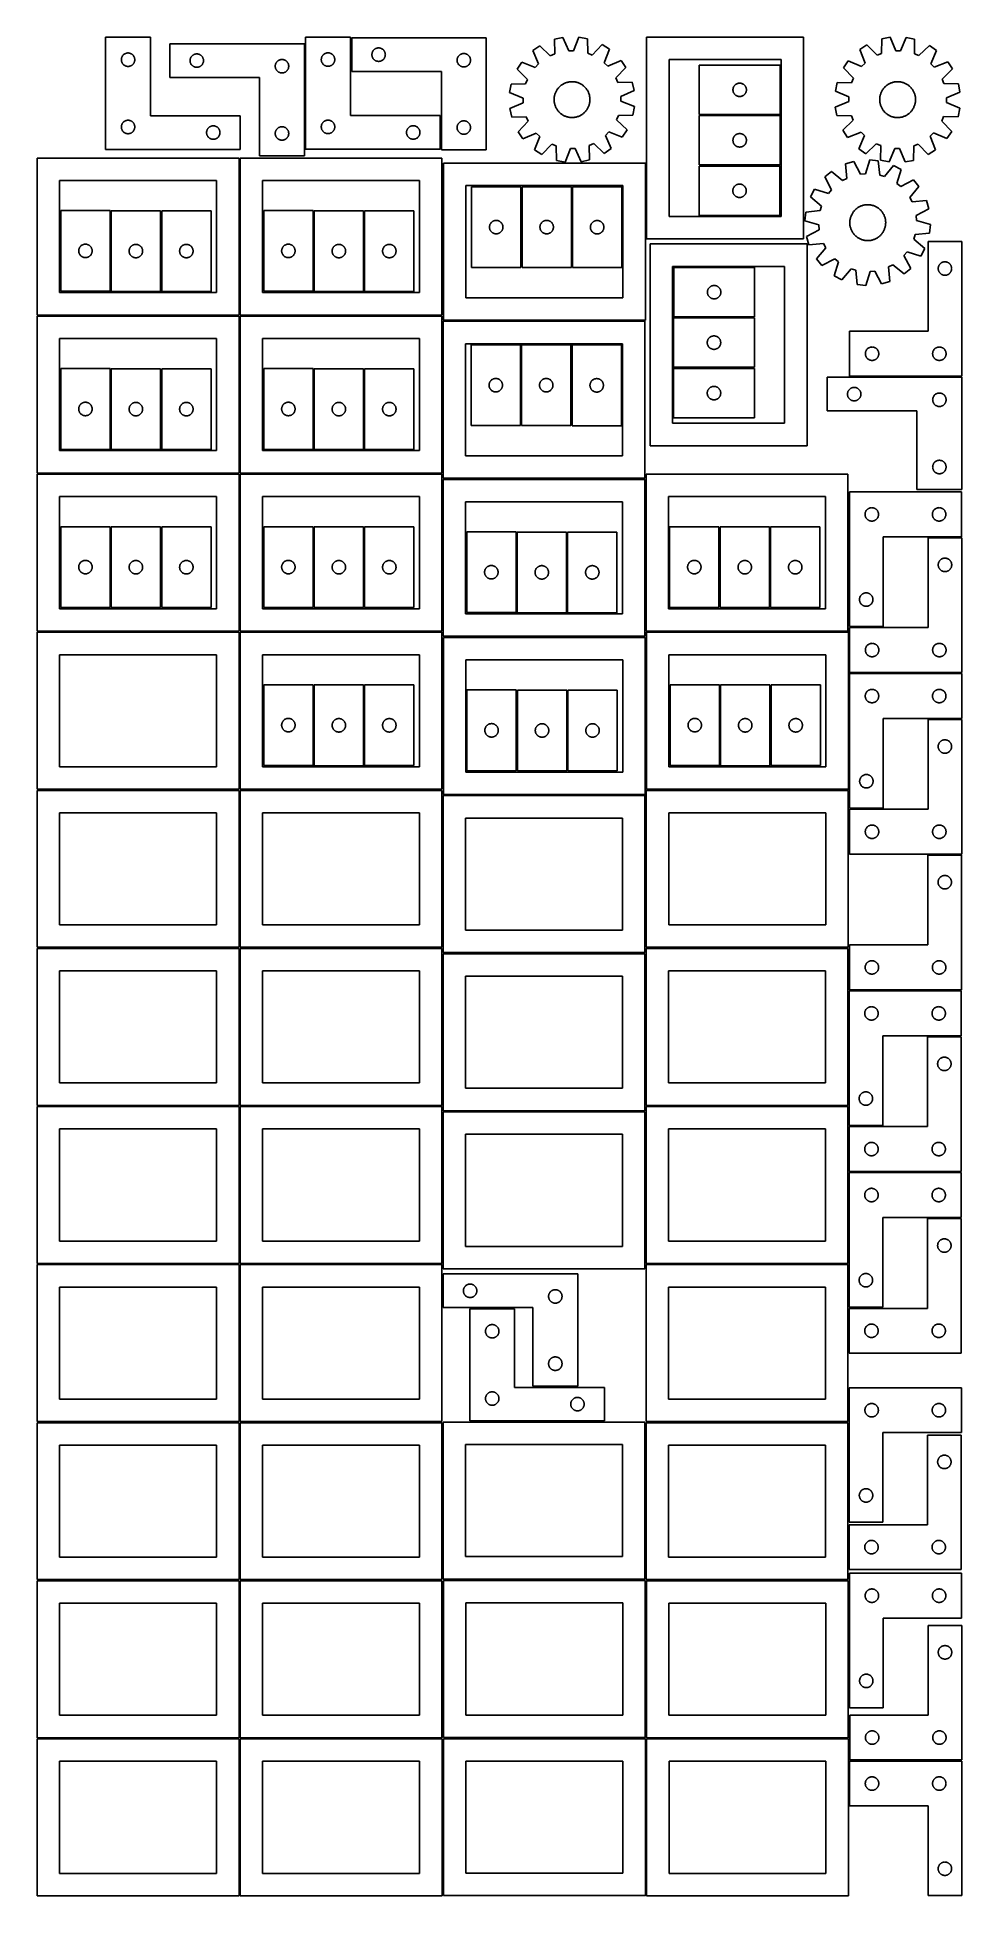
# Model space of a CAD drawing. Header units: millimetres. Extents: x 7 to 1243, y 7 to 2493.
import ezdxf

# ---------------------------------------------------------------- set-up
doc = ezdxf.new("R2010")
doc.units = ezdxf.units.MM
doc.layers.add('CUT', color=7, linetype='CONTINUOUS', true_color=0x000000)

msp = doc.modelspace()

# ---------------------------------------------------------------- linework, layer by layer
at = {"layer": 'CUT'}
for p, q in [((158.108977, 2493.331574), (98.108977, 2493.331574)), ((98.108977, 2493.331574), (98.108977, 2343.331574)), ((158.108977, 2388.331574), (158.108977, 2493.331574)), ((425.60562, 2493.484162), (365.60562, 2493.484162)), ((365.60562, 2493.484162), (365.60562, 2343.484162)), ((425.60562, 2388.484162), (425.60562, 2493.484162)), ((607.287197, 2492.599888), (427.287197, 2492.599888)), ((427.287197, 2492.599888), (427.287197, 2447.599888)), ((607.287197, 2342.599888), (607.287197, 2492.599888)), ((709.922564, 2493.059977), (698.647138, 2490.620668)), ((698.647138, 2490.620668), (698.904005, 2471.246035)), ((717.696822, 2475.311643), (709.922564, 2493.059977)), ((731.302789, 2493.417179), (724.125752, 2475.419052)), ((742.653408, 2491.355887), (731.302789, 2493.417179)), ((743.043892, 2471.983486), (742.653408, 2491.355887)), ((1031.871397, 2493.450227), (821.871397, 2493.450227)), ((821.871397, 2493.450227), (821.871397, 2223.450227)), ((1031.871397, 2223.450227), (1031.871397, 2493.450227)), ((1136.374156, 2491.16705), (1136.120236, 2471.792378)), ((1147.709963, 2493.308301), (1136.374156, 2491.16705)), ((1155.013689, 2475.361212), (1147.709963, 2493.308301)), ((1169.092174, 2493.101815), (1161.443217, 2475.299122)), ((1180.384515, 2490.742047), (1169.092174, 2493.101815)), ((1180.264224, 2471.366084), (1180.384515, 2490.742047)), ((119.108977, 2463.331574), (119.128247, 2463.920202)), ((119.128247, 2462.742946), (119.108977, 2463.331574)), ((119.128247, 2463.920202), (119.185974, 2464.50631)), ((119.185974, 2462.156839), (119.128247, 2462.742946)), ((119.185974, 2464.50631), (119.28191, 2465.087387)), ((119.28191, 2461.575761), (119.185974, 2462.156839)), ((119.28191, 2465.087387), (119.415645, 2465.660946)), ((119.415645, 2465.660946), (119.586606, 2466.22453)), ((119.586606, 2466.22453), (119.794062, 2466.775725)), ((119.794062, 2466.775725), (120.037123, 2467.312173)), ((120.037123, 2467.312173), (120.314749, 2467.831574)), ((120.314749, 2467.831574), (120.625751, 2468.331706)), ((120.625751, 2468.331706), (120.968797, 2468.810427)), ((120.968797, 2468.810427), (121.342419, 2469.265687)), ((121.342419, 2469.265687), (121.745016, 2469.695535)), ((121.745016, 2469.695535), (122.174865, 2470.098133)), ((122.174865, 2470.098133), (122.630124, 2470.471754)), ((122.630124, 2470.471754), (123.108845, 2470.814801)), ((123.108845, 2470.814801), (123.608977, 2471.125803)), ((123.608977, 2471.125803), (124.128379, 2471.403429)), ((124.128379, 2471.403429), (124.664826, 2471.64649)), ((124.664826, 2471.64649), (125.216022, 2471.853945)), ((125.216022, 2471.853945), (125.779606, 2472.024907)), ((125.779606, 2472.024907), (126.353164, 2472.158642)), ((126.353164, 2472.158642), (126.934242, 2472.254578)), ((126.934242, 2472.254578), (127.520349, 2472.312305)), ((127.520349, 2472.312305), (128.108977, 2472.331574)), ((128.108977, 2472.331574), (128.697605, 2472.312305)), ((128.697605, 2472.312305), (129.283713, 2472.254578)), ((129.283713, 2472.254578), (129.86479, 2472.158642)), ((129.86479, 2472.158642), (130.438349, 2472.024907)), ((130.438349, 2472.024907), (131.001933, 2471.853945)), ((131.001933, 2471.853945), (131.553128, 2471.64649)), ((131.553128, 2471.64649), (132.089576, 2471.403429)), ((132.089576, 2471.403429), (132.608977, 2471.125803)), ((132.608977, 2471.125803), (133.109109, 2470.814801)), ((133.109109, 2470.814801), (133.58783, 2470.471754)), ((133.58783, 2470.471754), (134.04309, 2470.098133)), ((134.04309, 2470.098133), (134.472938, 2469.695535)), ((134.472938, 2469.695535), (134.875536, 2469.265687)), ((134.875536, 2469.265687), (135.249157, 2468.810427)), ((135.249157, 2468.810427), (135.592204, 2468.331706)), ((135.592204, 2468.331706), (135.903206, 2467.831574)), ((135.903206, 2467.831574), (136.180832, 2467.312173)), ((136.180832, 2467.312173), (136.423893, 2466.775725)), ((136.423893, 2466.775725), (136.631348, 2466.22453)), ((136.631348, 2466.22453), (136.80231, 2465.660946)), ((136.80231, 2465.660946), (136.936045, 2465.087387)), ((136.936045, 2465.087387), (137.031981, 2464.50631)), ((137.031981, 2462.156839), (136.936045, 2461.575761)), ((137.031981, 2464.50631), (137.089708, 2463.920202)), ((137.089708, 2462.742946), (137.031981, 2462.156839)), ((137.089708, 2463.920202), (137.108977, 2463.331574)), ((137.108977, 2463.331574), (137.089708, 2462.742946)), ((364.024746, 2484.630894), (184.024746, 2484.630894)), ((184.024746, 2484.630894), (184.024746, 2439.630894)), ((211.024746, 2462.130894), (211.044015, 2462.719522)), ((211.044015, 2461.542266), (211.024746, 2462.130894)), ((211.044015, 2462.719522), (211.101742, 2463.30563)), ((211.101742, 2463.30563), (211.197678, 2463.886707)), ((211.197678, 2463.886707), (211.331413, 2464.460266)), ((211.331413, 2464.460266), (211.502375, 2465.023849)), ((211.502375, 2465.023849), (211.70983, 2465.575045)), ((211.70983, 2465.575045), (211.952891, 2466.111492)), ((211.952891, 2466.111492), (212.230517, 2466.630894)), ((212.230517, 2466.630894), (212.541519, 2467.131026)), ((212.541519, 2467.131026), (212.884566, 2467.609747)), ((212.884566, 2467.609747), (213.258187, 2468.065007)), ((213.258187, 2468.065007), (213.660785, 2468.494855)), ((213.660785, 2468.494855), (214.090633, 2468.897453)), ((214.090633, 2468.897453), (214.545893, 2469.271074)), ((214.545893, 2469.271074), (215.024614, 2469.614121)), ((215.024614, 2469.614121), (215.524746, 2469.925123)), ((215.524746, 2469.925123), (216.044148, 2470.202749)), ((216.044148, 2470.202749), (216.580595, 2470.44581)), ((216.580595, 2470.44581), (217.131791, 2470.653265)), ((217.131791, 2470.653265), (217.695374, 2470.824227)), ((217.695374, 2470.824227), (218.268933, 2470.957962)), ((218.268933, 2470.957962), (218.85001, 2471.053898)), ((218.85001, 2471.053898), (219.436118, 2471.111625)), ((219.436118, 2471.111625), (220.024746, 2471.130894)), ((220.024746, 2471.130894), (220.613374, 2471.111625)), ((220.613374, 2471.111625), (221.199481, 2471.053898)), ((221.199481, 2471.053898), (221.780559, 2470.957962)), ((221.780559, 2470.957962), (222.354117, 2470.824227)), ((222.354117, 2470.824227), (222.917701, 2470.653265)), ((222.917701, 2470.653265), (223.468897, 2470.44581)), ((223.468897, 2470.44581), (224.005344, 2470.202749)), ((224.005344, 2470.202749), (224.524746, 2469.925123)), ((224.524746, 2469.925123), (225.024878, 2469.614121)), ((225.024878, 2469.614121), (225.503599, 2469.271074)), ((225.503599, 2469.271074), (225.958858, 2468.897453)), ((225.958858, 2468.897453), (226.388707, 2468.494855)), ((226.388707, 2468.494855), (226.791304, 2468.065007)), ((226.791304, 2468.065007), (227.164926, 2467.609747)), ((227.164926, 2467.609747), (227.507972, 2467.131026)), ((227.507972, 2467.131026), (227.818974, 2466.630894)), ((227.818974, 2466.630894), (228.0966, 2466.111492)), ((228.0966, 2466.111492), (228.339662, 2465.575045)), ((228.339662, 2465.575045), (228.547117, 2465.023849)), ((228.547117, 2465.023849), (228.718078, 2464.460266)), ((228.718078, 2464.460266), (228.851813, 2463.886707)), ((228.851813, 2463.886707), (228.947749, 2463.30563)), ((228.947749, 2463.30563), (229.005476, 2462.719522)), ((229.005476, 2462.719522), (229.024746, 2462.130894)), ((229.024746, 2462.130894), (229.005476, 2461.542266)), ((328.545893, 2461.771074), (329.024614, 2462.114121)), ((329.024614, 2462.114121), (329.524746, 2462.425123)), ((329.524746, 2462.425123), (330.044148, 2462.702749)), ((330.044148, 2462.702749), (330.580595, 2462.94581)), ((330.580595, 2462.94581), (331.131791, 2463.153265)), ((331.131791, 2463.153265), (331.695374, 2463.324227)), ((331.695374, 2463.324227), (332.268933, 2463.457962)), ((332.268933, 2463.457962), (332.85001, 2463.553898)), ((332.85001, 2463.553898), (333.436118, 2463.611625)), ((333.436118, 2463.611625), (334.024746, 2463.630894)), ((334.024746, 2463.630894), (334.613374, 2463.611625)), ((334.613374, 2463.611625), (335.199481, 2463.553898)), ((335.199481, 2463.553898), (335.780559, 2463.457962)), ((335.780559, 2463.457962), (336.354117, 2463.324227)), ((336.354117, 2463.324227), (336.917701, 2463.153265)), ((336.917701, 2463.153265), (337.468897, 2462.94581)), ((337.468897, 2462.94581), (338.005344, 2462.702749)), ((338.005344, 2462.702749), (338.524746, 2462.425123)), ((338.524746, 2462.425123), (339.024878, 2462.114121)), ((339.024878, 2462.114121), (339.503599, 2461.771074)), ((364.024746, 2334.630894), (364.024746, 2484.630894)), ((386.60562, 2463.484162), (386.62489, 2464.07279)), ((386.62489, 2462.895534), (386.60562, 2463.484162)), ((386.62489, 2464.07279), (386.682617, 2464.658898)), ((386.682617, 2462.309426), (386.62489, 2462.895534)), ((386.682617, 2464.658898), (386.778553, 2465.239975)), ((386.778553, 2461.728349), (386.682617, 2462.309426)), ((386.778553, 2465.239975), (386.912288, 2465.813534)), ((386.912288, 2465.813534), (387.083249, 2466.377117)), ((387.083249, 2466.377117), (387.290705, 2466.928313)), ((387.290705, 2466.928313), (387.533766, 2467.46476)), ((387.533766, 2467.46476), (387.811392, 2467.984162)), ((387.811392, 2467.984162), (388.122394, 2468.484294)), ((388.122394, 2468.484294), (388.46544, 2468.963015)), ((388.46544, 2468.963015), (388.839062, 2469.418275)), ((388.839062, 2469.418275), (389.241659, 2469.848123)), ((389.241659, 2469.848123), (389.671508, 2470.25072)), ((389.671508, 2470.25072), (390.126768, 2470.624342)), ((390.126768, 2470.624342), (390.605488, 2470.967389)), ((390.605488, 2470.967389), (391.10562, 2471.278391)), ((391.10562, 2471.278391), (391.625022, 2471.556017)), ((391.625022, 2471.556017), (392.16147, 2471.799078)), ((392.16147, 2471.799078), (392.712665, 2472.006533)), ((392.712665, 2472.006533), (393.276249, 2472.177495)), ((393.276249, 2472.177495), (393.849807, 2472.31123)), ((393.849807, 2472.31123), (394.430885, 2472.407166)), ((394.430885, 2472.407166), (395.016992, 2472.464893)), ((395.016992, 2472.464893), (395.60562, 2472.484162)), ((395.60562, 2472.484162), (396.194249, 2472.464893)), ((396.194249, 2472.464893), (396.780356, 2472.407166)), ((396.780356, 2472.407166), (397.361433, 2472.31123)), ((397.361433, 2472.31123), (397.934992, 2472.177495)), ((397.934992, 2472.177495), (398.498576, 2472.006533)), ((398.498576, 2472.006533), (399.049771, 2471.799078)), ((399.049771, 2471.799078), (399.586219, 2471.556017)), ((399.586219, 2471.556017), (400.10562, 2471.278391)), ((400.10562, 2471.278391), (400.605752, 2470.967389)), ((400.605752, 2470.967389), (401.084473, 2470.624342)), ((401.084473, 2470.624342), (401.539733, 2470.25072)), ((401.539733, 2470.25072), (401.969581, 2469.848123)), ((401.969581, 2469.848123), (402.372179, 2469.418275)), ((402.372179, 2469.418275), (402.7458, 2468.963015)), ((402.7458, 2468.963015), (403.088847, 2468.484294)), ((403.088847, 2468.484294), (403.399849, 2467.984162)), ((403.399849, 2467.984162), (403.677475, 2467.46476)), ((403.677475, 2467.46476), (403.920536, 2466.928313)), ((403.920536, 2466.928313), (404.127992, 2466.377117)), ((404.127992, 2466.377117), (404.298953, 2465.813534)), ((404.298953, 2465.813534), (404.432688, 2465.239975)), ((404.432688, 2465.239975), (404.528624, 2464.658898)), ((404.528624, 2462.309426), (404.432688, 2461.728349)), ((404.528624, 2464.658898), (404.586351, 2464.07279)), ((404.586351, 2462.895534), (404.528624, 2462.309426)), ((404.586351, 2464.07279), (404.60562, 2463.484162)), ((404.60562, 2463.484162), (404.586351, 2462.895534)), ((454.287197, 2470.099888), (454.306467, 2470.688517)), ((454.306467, 2469.51126), (454.287197, 2470.099888)), ((454.306467, 2470.688517), (454.364193, 2471.274624)), ((454.364193, 2468.925153), (454.306467, 2469.51126)), ((454.364193, 2471.274624), (454.460129, 2471.855701)), ((454.460129, 2468.344076), (454.364193, 2468.925153)), ((454.460129, 2471.855701), (454.593864, 2472.42926)), ((454.593864, 2467.770517), (454.460129, 2468.344076)), ((454.593864, 2472.42926), (454.764826, 2472.992844)), ((454.764826, 2467.206933), (454.593864, 2467.770517)), ((454.764826, 2472.992844), (454.972281, 2473.544039)), ((454.972281, 2466.655738), (454.764826, 2467.206933)), ((454.972281, 2473.544039), (455.215342, 2474.080487)), ((455.215342, 2466.11929), (454.972281, 2466.655738)), ((455.215342, 2474.080487), (455.492968, 2474.599888)), ((455.492968, 2465.599888), (455.215342, 2466.11929)), ((455.492968, 2474.599888), (455.80397, 2475.100021)), ((455.80397, 2465.099756), (455.492968, 2465.599888)), ((455.80397, 2475.100021), (456.147017, 2475.578741)), ((456.147017, 2464.621036), (455.80397, 2465.099756)), ((456.147017, 2475.578741), (456.520639, 2476.034001)), ((456.520639, 2464.165776), (456.147017, 2464.621036)), ((456.520639, 2476.034001), (456.923236, 2476.463849)), ((456.923236, 2463.735927), (456.520639, 2464.165776)), ((456.923236, 2476.463849), (457.353085, 2476.866447)), ((457.353085, 2463.33333), (456.923236, 2463.735927)), ((457.353085, 2476.866447), (457.808344, 2477.240068)), ((457.808344, 2462.959708), (457.353085, 2463.33333)), ((457.808344, 2477.240068), (458.287065, 2477.583115)), ((458.287065, 2462.616662), (457.808344, 2462.959708)), ((458.287065, 2477.583115), (458.787197, 2477.894117)), ((458.787197, 2462.30566), (458.287065, 2462.616662)), ((458.787197, 2477.894117), (459.306599, 2478.171743)), ((459.306599, 2462.028034), (458.787197, 2462.30566)), ((459.306599, 2478.171743), (459.843046, 2478.414804)), ((459.843046, 2478.414804), (460.394242, 2478.62226)), ((460.394242, 2478.62226), (460.957826, 2478.793221)), ((460.957826, 2478.793221), (461.531384, 2478.926956)), ((461.531384, 2478.926956), (462.112461, 2479.022892)), ((462.112461, 2479.022892), (462.698569, 2479.080619)), ((462.698569, 2479.080619), (463.287197, 2479.099888)), ((463.287197, 2479.099888), (463.875825, 2479.080619)), ((463.875825, 2479.080619), (464.461933, 2479.022892)), ((464.461933, 2479.022892), (465.04301, 2478.926956)), ((465.04301, 2478.926956), (465.616568, 2478.793221)), ((465.616568, 2478.793221), (466.180152, 2478.62226)), ((466.180152, 2478.62226), (466.731348, 2478.414804)), ((466.731348, 2478.414804), (467.267795, 2478.171743)), ((467.267795, 2478.171743), (467.787197, 2477.894117)), ((467.787197, 2462.30566), (467.267795, 2462.028034)), ((467.787197, 2477.894117), (468.287329, 2477.583115)), ((468.287329, 2462.616662), (467.787197, 2462.30566)), ((468.287329, 2477.583115), (468.76605, 2477.240068)), ((468.76605, 2462.959708), (468.287329, 2462.616662)), ((468.76605, 2477.240068), (469.221309, 2476.866447)), ((469.221309, 2463.33333), (468.76605, 2462.959708)), ((469.221309, 2476.866447), (469.651158, 2476.463849)), ((469.651158, 2463.735927), (469.221309, 2463.33333)), ((469.651158, 2476.463849), (470.053755, 2476.034001)), ((470.053755, 2464.165776), (469.651158, 2463.735927)), ((470.053755, 2476.034001), (470.427377, 2475.578741)), ((470.427377, 2464.621036), (470.053755, 2464.165776)), ((470.427377, 2475.578741), (470.770423, 2475.100021)), ((470.770423, 2465.099756), (470.427377, 2464.621036)), ((470.770423, 2475.100021), (471.081426, 2474.599888)), ((471.081426, 2465.599888), (470.770423, 2465.099756)), ((471.081426, 2474.599888), (471.359052, 2474.080487)), ((471.359052, 2466.11929), (471.081426, 2465.599888)), ((471.359052, 2474.080487), (471.602113, 2473.544039)), ((471.602113, 2466.655738), (471.359052, 2466.11929)), ((471.602113, 2473.544039), (471.809568, 2472.992844)), ((471.809568, 2467.206933), (471.602113, 2466.655738)), ((471.809568, 2472.992844), (471.980529, 2472.42926)), ((471.980529, 2467.770517), (471.809568, 2467.206933)), ((471.980529, 2472.42926), (472.114264, 2471.855701)), ((472.114264, 2468.344076), (471.980529, 2467.770517)), ((472.114264, 2471.855701), (472.210201, 2471.274624)), ((472.210201, 2468.925153), (472.114264, 2468.344076)), ((472.210201, 2471.274624), (472.267927, 2470.688517)), ((472.267927, 2469.51126), (472.210201, 2468.925153)), ((472.267927, 2470.688517), (472.287197, 2470.099888)), ((472.287197, 2470.099888), (472.267927, 2469.51126)), ((568.287197, 2462.599888), (568.306467, 2463.188517)), ((568.306467, 2462.01126), (568.287197, 2462.599888)), ((568.306467, 2463.188517), (568.364193, 2463.774624)), ((568.364193, 2463.774624), (568.460129, 2464.355701)), ((568.460129, 2464.355701), (568.593864, 2464.92926)), ((568.593864, 2464.92926), (568.764826, 2465.492844)), ((568.764826, 2465.492844), (568.972281, 2466.044039)), ((568.972281, 2466.044039), (569.215342, 2466.580487)), ((569.215342, 2466.580487), (569.492968, 2467.099888)), ((569.492968, 2467.099888), (569.80397, 2467.600021)), ((569.80397, 2467.600021), (570.147017, 2468.078741)), ((570.147017, 2468.078741), (570.520639, 2468.534001)), ((570.520639, 2468.534001), (570.923236, 2468.963849)), ((570.923236, 2468.963849), (571.353085, 2469.366447)), ((571.353085, 2469.366447), (571.808344, 2469.740068)), ((571.808344, 2469.740068), (572.287065, 2470.083115)), ((572.287065, 2470.083115), (572.787197, 2470.394117)), ((572.787197, 2470.394117), (573.306599, 2470.671743)), ((573.306599, 2470.671743), (573.843046, 2470.914804)), ((573.843046, 2470.914804), (574.394242, 2471.12226)), ((574.394242, 2471.12226), (574.957826, 2471.293221)), ((574.957826, 2471.293221), (575.531384, 2471.426956)), ((575.531384, 2471.426956), (576.112461, 2471.522892)), ((576.112461, 2471.522892), (576.698569, 2471.580619)), ((576.698569, 2471.580619), (577.287197, 2471.599888)), ((577.287197, 2471.599888), (577.875825, 2471.580619)), ((577.875825, 2471.580619), (578.461933, 2471.522892)), ((578.461933, 2471.522892), (579.04301, 2471.426956)), ((579.04301, 2471.426956), (579.616568, 2471.293221)), ((579.616568, 2471.293221), (580.180152, 2471.12226)), ((580.180152, 2471.12226), (580.731348, 2470.914804)), ((580.731348, 2470.914804), (581.267795, 2470.671743)), ((581.267795, 2470.671743), (581.787197, 2470.394117)), ((581.787197, 2470.394117), (582.287329, 2470.083115)), ((582.287329, 2470.083115), (582.76605, 2469.740068)), ((582.76605, 2469.740068), (583.221309, 2469.366447)), ((583.221309, 2469.366447), (583.651158, 2468.963849)), ((583.651158, 2468.963849), (584.053755, 2468.534001)), ((584.053755, 2468.534001), (584.427377, 2468.078741)), ((584.427377, 2468.078741), (584.770423, 2467.600021)), ((584.770423, 2467.600021), (585.081426, 2467.099888)), ((585.081426, 2467.099888), (585.359052, 2466.580487)), ((585.359052, 2466.580487), (585.602113, 2466.044039)), ((585.602113, 2466.044039), (585.809568, 2465.492844)), ((585.809568, 2465.492844), (585.980529, 2464.92926)), ((585.980529, 2464.92926), (586.114264, 2464.355701)), ((586.114264, 2464.355701), (586.210201, 2463.774624)), ((586.210201, 2463.774624), (586.267927, 2463.188517)), ((586.267927, 2463.188517), (586.287197, 2462.599888)), ((586.287197, 2462.599888), (586.267927, 2462.01126)), ((679.031081, 2482.108799), (669.547428, 2475.540253)), ((669.547428, 2475.540253), (677.199094, 2457.738724)), ((693.005551, 2468.686556), (679.031081, 2482.108799)), ((698.904005, 2471.246035), (693.005551, 2468.686556)), ((724.125752, 2475.419052), (717.696822, 2475.311643)), ((749.024553, 2469.622473), (743.043892, 2471.983486)), ((762.542855, 2483.504041), (749.024553, 2469.622473)), ((772.240637, 2477.255962), (762.542855, 2483.504041)), ((765.187901, 2459.208765), (772.240637, 2477.255962)), ((787.611319, 2462.39044), (769.809791, 2454.738774)), ((794.179865, 2452.906788), (787.611319, 2462.39044)), ((1001.871397, 2463.450227), (851.871397, 2463.450227)), ((851.871397, 2463.450227), (851.871397, 2253.450227)), ((1001.871397, 2253.450227), (1001.871397, 2463.450227)), ((1116.54055, 2483.1752), (1106.887051, 2476.858918)), ((1106.887051, 2476.858918), (1114.066826, 2458.861883)), ((1130.156366, 2469.389267), (1116.54055, 2483.1752)), ((1136.120236, 2471.792378), (1130.156366, 2469.389267)), ((1161.443217, 2475.299122), (1155.013689, 2475.361212)), ((1186.180573, 2468.848247), (1180.264224, 2471.366084)), ((1200.060084, 2482.368661), (1186.180573, 2468.848247)), ((1209.589803, 2475.867128), (1200.060084, 2482.368661)), ((1202.063808, 2458.012105), (1209.589803, 2475.867128)), ((119.415645, 2461.002203), (119.28191, 2461.575761)), ((119.586606, 2460.438619), (119.415645, 2461.002203)), ((119.794062, 2459.887423), (119.586606, 2460.438619)), ((120.037123, 2459.350976), (119.794062, 2459.887423)), ((120.314749, 2458.831574), (120.037123, 2459.350976)), ((120.625751, 2458.331442), (120.314749, 2458.831574)), ((120.968797, 2457.852721), (120.625751, 2458.331442)), ((121.342419, 2457.397462), (120.968797, 2457.852721)), ((121.745016, 2456.967613), (121.342419, 2457.397462)), ((122.174865, 2456.565016), (121.745016, 2456.967613)), ((122.630124, 2456.191394), (122.174865, 2456.565016)), ((123.108845, 2455.848348), (122.630124, 2456.191394)), ((123.608977, 2455.537346), (123.108845, 2455.848348)), ((124.128379, 2455.25972), (123.608977, 2455.537346)), ((124.664826, 2455.016659), (124.128379, 2455.25972)), ((125.216022, 2454.809203), (124.664826, 2455.016659)), ((125.779606, 2454.638242), (125.216022, 2454.809203)), ((126.353164, 2454.504507), (125.779606, 2454.638242)), ((126.934242, 2454.408571), (126.353164, 2454.504507)), ((127.520349, 2454.350844), (126.934242, 2454.408571)), ((128.108977, 2454.331574), (127.520349, 2454.350844)), ((128.697605, 2454.350844), (128.108977, 2454.331574)), ((129.283713, 2454.408571), (128.697605, 2454.350844)), ((129.86479, 2454.504507), (129.283713, 2454.408571)), ((130.438349, 2454.638242), (129.86479, 2454.504507)), ((131.001933, 2454.809203), (130.438349, 2454.638242)), ((131.553128, 2455.016659), (131.001933, 2454.809203)), ((132.089576, 2455.25972), (131.553128, 2455.016659)), ((132.608977, 2455.537346), (132.089576, 2455.25972)), ((133.109109, 2455.848348), (132.608977, 2455.537346)), ((133.58783, 2456.191394), (133.109109, 2455.848348)), ((134.04309, 2456.565016), (133.58783, 2456.191394)), ((134.472938, 2456.967613), (134.04309, 2456.565016)), ((134.875536, 2457.397462), (134.472938, 2456.967613)), ((135.249157, 2457.852721), (134.875536, 2457.397462)), ((135.592204, 2458.331442), (135.249157, 2457.852721)), ((135.903206, 2458.831574), (135.592204, 2458.331442)), ((136.180832, 2459.350976), (135.903206, 2458.831574)), ((136.423893, 2459.887423), (136.180832, 2459.350976)), ((136.631348, 2460.438619), (136.423893, 2459.887423)), ((136.80231, 2461.002203), (136.631348, 2460.438619)), ((136.936045, 2461.575761), (136.80231, 2461.002203)), ((184.024746, 2439.630894), (304.024746, 2439.630894)), ((211.101742, 2460.956159), (211.044015, 2461.542266)), ((211.197678, 2460.375081), (211.101742, 2460.956159)), ((211.331413, 2459.801523), (211.197678, 2460.375081)), ((211.502375, 2459.237939), (211.331413, 2459.801523)), ((211.70983, 2458.686743), (211.502375, 2459.237939)), ((211.952891, 2458.150296), (211.70983, 2458.686743)), ((212.230517, 2457.630894), (211.952891, 2458.150296)), ((212.541519, 2457.130762), (212.230517, 2457.630894)), ((212.884566, 2456.652041), (212.541519, 2457.130762)), ((213.258187, 2456.196782), (212.884566, 2456.652041)), ((213.660785, 2455.766933), (213.258187, 2456.196782)), ((214.090633, 2455.364336), (213.660785, 2455.766933)), ((214.545893, 2454.990714), (214.090633, 2455.364336)), ((215.024614, 2454.647668), (214.545893, 2454.990714)), ((215.524746, 2454.336666), (215.024614, 2454.647668)), ((216.044148, 2454.05904), (215.524746, 2454.336666)), ((216.580595, 2453.815978), (216.044148, 2454.05904)), ((217.131791, 2453.608523), (216.580595, 2453.815978)), ((217.695374, 2453.437562), (217.131791, 2453.608523)), ((218.268933, 2453.303827), (217.695374, 2453.437562)), ((218.85001, 2453.207891), (218.268933, 2453.303827)), ((219.436118, 2453.150164), (218.85001, 2453.207891)), ((220.024746, 2453.130894), (219.436118, 2453.150164)), ((220.613374, 2453.150164), (220.024746, 2453.130894)), ((221.199481, 2453.207891), (220.613374, 2453.150164)), ((221.780559, 2453.303827), (221.199481, 2453.207891)), ((222.354117, 2453.437562), (221.780559, 2453.303827)), ((222.917701, 2453.608523), (222.354117, 2453.437562)), ((223.468897, 2453.815978), (222.917701, 2453.608523)), ((224.005344, 2454.05904), (223.468897, 2453.815978)), ((224.524746, 2454.336666), (224.005344, 2454.05904)), ((225.024878, 2454.647668), (224.524746, 2454.336666)), ((225.503599, 2454.990714), (225.024878, 2454.647668)), ((225.958858, 2455.364336), (225.503599, 2454.990714)), ((226.388707, 2455.766933), (225.958858, 2455.364336)), ((226.791304, 2456.196782), (226.388707, 2455.766933)), ((227.164926, 2456.652041), (226.791304, 2456.196782)), ((227.507972, 2457.130762), (227.164926, 2456.652041)), ((227.818974, 2457.630894), (227.507972, 2457.130762)), ((228.0966, 2458.150296), (227.818974, 2457.630894)), ((228.339662, 2458.686743), (228.0966, 2458.150296)), ((228.547117, 2459.237939), (228.339662, 2458.686743)), ((228.718078, 2459.801523), (228.547117, 2459.237939)), ((228.851813, 2460.375081), (228.718078, 2459.801523)), ((228.947749, 2460.956159), (228.851813, 2460.375081)), ((229.005476, 2461.542266), (228.947749, 2460.956159)), ((304.024746, 2439.630894), (304.024746, 2334.630894)), ((325.024746, 2454.630894), (325.044015, 2455.219522)), ((325.044015, 2454.042266), (325.024746, 2454.630894)), ((325.044015, 2455.219522), (325.101742, 2455.80563)), ((325.101742, 2453.456159), (325.044015, 2454.042266)), ((325.101742, 2455.80563), (325.197678, 2456.386707)), ((325.197678, 2452.875081), (325.101742, 2453.456159)), ((325.197678, 2456.386707), (325.331413, 2456.960266)), ((325.331413, 2452.301523), (325.197678, 2452.875081)), ((325.331413, 2456.960266), (325.502375, 2457.523849)), ((325.502375, 2451.737939), (325.331413, 2452.301523)), ((325.502375, 2457.523849), (325.70983, 2458.075045)), ((325.70983, 2451.186743), (325.502375, 2451.737939)), ((325.70983, 2458.075045), (325.952891, 2458.611492)), ((325.952891, 2450.650296), (325.70983, 2451.186743)), ((325.952891, 2458.611492), (326.230517, 2459.130894)), ((326.230517, 2450.130894), (325.952891, 2450.650296)), ((326.230517, 2459.130894), (326.541519, 2459.631026)), ((326.541519, 2449.630762), (326.230517, 2450.130894)), ((326.541519, 2459.631026), (326.884566, 2460.109747)), ((326.884566, 2449.152041), (326.541519, 2449.630762)), ((326.884566, 2460.109747), (327.258187, 2460.565007)), ((327.258187, 2448.696782), (326.884566, 2449.152041)), ((327.258187, 2460.565007), (327.660785, 2460.994855)), ((327.660785, 2448.266933), (327.258187, 2448.696782)), ((327.660785, 2460.994855), (328.090633, 2461.397453)), ((328.090633, 2447.864336), (327.660785, 2448.266933)), ((328.090633, 2461.397453), (328.545893, 2461.771074)), ((328.545893, 2447.490714), (328.090633, 2447.864336)), ((329.024614, 2447.147668), (328.545893, 2447.490714)), ((329.524746, 2446.836666), (329.024614, 2447.147668)), ((330.044148, 2446.55904), (329.524746, 2446.836666)), ((330.580595, 2446.315978), (330.044148, 2446.55904)), ((331.131791, 2446.108523), (330.580595, 2446.315978)), ((331.695374, 2445.937562), (331.131791, 2446.108523)), ((332.268933, 2445.803827), (331.695374, 2445.937562)), ((332.85001, 2445.707891), (332.268933, 2445.803827)), ((333.436118, 2445.650164), (332.85001, 2445.707891)), ((334.024746, 2445.630894), (333.436118, 2445.650164)), ((334.613374, 2445.650164), (334.024746, 2445.630894)), ((335.199481, 2445.707891), (334.613374, 2445.650164)), ((335.780559, 2445.803827), (335.199481, 2445.707891)), ((336.354117, 2445.937562), (335.780559, 2445.803827)), ((336.917701, 2446.108523), (336.354117, 2445.937562)), ((337.468897, 2446.315978), (336.917701, 2446.108523)), ((338.005344, 2446.55904), (337.468897, 2446.315978)), ((338.524746, 2446.836666), (338.005344, 2446.55904)), ((339.024878, 2447.147668), (338.524746, 2446.836666)), ((339.503599, 2447.490714), (339.024878, 2447.147668)), ((339.503599, 2461.771074), (339.958858, 2461.397453)), ((339.958858, 2447.864336), (339.503599, 2447.490714)), ((339.958858, 2461.397453), (340.388707, 2460.994855)), ((340.388707, 2448.266933), (339.958858, 2447.864336)), ((340.388707, 2460.994855), (340.791304, 2460.565007)), ((340.791304, 2448.696782), (340.388707, 2448.266933)), ((340.791304, 2460.565007), (341.164926, 2460.109747)), ((341.164926, 2449.152041), (340.791304, 2448.696782)), ((341.164926, 2460.109747), (341.507972, 2459.631026)), ((341.507972, 2449.630762), (341.164926, 2449.152041)), ((341.507972, 2459.631026), (341.818974, 2459.130894)), ((341.818974, 2450.130894), (341.507972, 2449.630762)), ((341.818974, 2459.130894), (342.0966, 2458.611492)), ((342.0966, 2450.650296), (341.818974, 2450.130894)), ((342.0966, 2458.611492), (342.339662, 2458.075045)), ((342.339662, 2451.186743), (342.0966, 2450.650296)), ((342.339662, 2458.075045), (342.547117, 2457.523849)), ((342.547117, 2451.737939), (342.339662, 2451.186743)), ((342.547117, 2457.523849), (342.718078, 2456.960266)), ((342.718078, 2452.301523), (342.547117, 2451.737939)), ((342.718078, 2456.960266), (342.851813, 2456.386707)), ((342.851813, 2452.875081), (342.718078, 2452.301523)), ((342.851813, 2456.386707), (342.947749, 2455.80563)), ((342.947749, 2453.456159), (342.851813, 2452.875081)), ((342.947749, 2455.80563), (343.005476, 2455.219522)), ((343.005476, 2454.042266), (342.947749, 2453.456159)), ((343.005476, 2455.219522), (343.024746, 2454.630894)), ((343.024746, 2454.630894), (343.005476, 2454.042266)), ((386.912288, 2461.154791), (386.778553, 2461.728349)), ((387.083249, 2460.591207), (386.912288, 2461.154791)), ((387.290705, 2460.040011), (387.083249, 2460.591207)), ((387.533766, 2459.503564), (387.290705, 2460.040011)), ((387.811392, 2458.984162), (387.533766, 2459.503564)), ((388.122394, 2458.48403), (387.811392, 2458.984162)), ((388.46544, 2458.005309), (388.122394, 2458.48403)), ((388.839062, 2457.55005), (388.46544, 2458.005309)), ((389.241659, 2457.120201), (388.839062, 2457.55005)), ((389.671508, 2456.717604), (389.241659, 2457.120201)), ((390.126768, 2456.343982), (389.671508, 2456.717604)), ((390.605488, 2456.000936), (390.126768, 2456.343982)), ((391.10562, 2455.689934), (390.605488, 2456.000936)), ((391.625022, 2455.412308), (391.10562, 2455.689934)), ((392.16147, 2455.169246), (391.625022, 2455.412308)), ((392.712665, 2454.961791), (392.16147, 2455.169246)), ((393.276249, 2454.79083), (392.712665, 2454.961791)), ((393.849807, 2454.657095), (393.276249, 2454.79083)), ((394.430885, 2454.561158), (393.849807, 2454.657095)), ((395.016992, 2454.503432), (394.430885, 2454.561158)), ((395.60562, 2454.484162), (395.016992, 2454.503432)), ((396.194249, 2454.503432), (395.60562, 2454.484162)), ((396.780356, 2454.561158), (396.194249, 2454.503432)), ((397.361433, 2454.657095), (396.780356, 2454.561158)), ((397.934992, 2454.79083), (397.361433, 2454.657095)), ((398.498576, 2454.961791), (397.934992, 2454.79083)), ((399.049771, 2455.169246), (398.498576, 2454.961791)), ((399.586219, 2455.412308), (399.049771, 2455.169246)), ((400.10562, 2455.689934), (399.586219, 2455.412308)), ((400.605752, 2456.000936), (400.10562, 2455.689934)), ((401.084473, 2456.343982), (400.605752, 2456.000936)), ((401.539733, 2456.717604), (401.084473, 2456.343982)), ((401.969581, 2457.120201), (401.539733, 2456.717604)), ((402.372179, 2457.55005), (401.969581, 2457.120201)), ((402.7458, 2458.005309), (402.372179, 2457.55005)), ((403.088847, 2458.48403), (402.7458, 2458.005309)), ((403.399849, 2458.984162), (403.088847, 2458.48403)), ((403.677475, 2459.503564), (403.399849, 2458.984162)), ((403.920536, 2460.040011), (403.677475, 2459.503564)), ((404.127992, 2460.591207), (403.920536, 2460.040011)), ((404.298953, 2461.154791), (404.127992, 2460.591207)), ((404.432688, 2461.728349), (404.298953, 2461.154791)), ((427.287197, 2447.599888), (547.287197, 2447.599888)), ((459.843046, 2461.784973), (459.306599, 2462.028034)), ((460.394242, 2461.577517), (459.843046, 2461.784973)), ((460.957826, 2461.406556), (460.394242, 2461.577517)), ((461.531384, 2461.272821), (460.957826, 2461.406556)), ((462.112461, 2461.176885), (461.531384, 2461.272821)), ((462.698569, 2461.119158), (462.112461, 2461.176885)), ((463.287197, 2461.099888), (462.698569, 2461.119158)), ((463.875825, 2461.119158), (463.287197, 2461.099888)), ((464.461933, 2461.176885), (463.875825, 2461.119158)), ((465.04301, 2461.272821), (464.461933, 2461.176885)), ((465.616568, 2461.406556), (465.04301, 2461.272821)), ((466.180152, 2461.577517), (465.616568, 2461.406556)), ((466.731348, 2461.784973), (466.180152, 2461.577517)), ((467.267795, 2462.028034), (466.731348, 2461.784973)), ((547.287197, 2447.599888), (547.287197, 2342.599888)), ((568.364193, 2461.425153), (568.306467, 2462.01126)), ((568.460129, 2460.844076), (568.364193, 2461.425153)), ((568.593864, 2460.270517), (568.460129, 2460.844076)), ((568.764826, 2459.706933), (568.593864, 2460.270517)), ((568.972281, 2459.155738), (568.764826, 2459.706933)), ((569.215342, 2458.61929), (568.972281, 2459.155738)), ((569.492968, 2458.099888), (569.215342, 2458.61929)), ((569.80397, 2457.599756), (569.492968, 2458.099888)), ((570.147017, 2457.121036), (569.80397, 2457.599756)), ((570.520639, 2456.665776), (570.147017, 2457.121036)), ((570.923236, 2456.235927), (570.520639, 2456.665776)), ((571.353085, 2455.83333), (570.923236, 2456.235927)), ((571.808344, 2455.459708), (571.353085, 2455.83333)), ((572.287065, 2455.116662), (571.808344, 2455.459708)), ((572.787197, 2454.80566), (572.287065, 2455.116662)), ((573.306599, 2454.528034), (572.787197, 2454.80566)), ((573.843046, 2454.284973), (573.306599, 2454.528034)), ((574.394242, 2454.077517), (573.843046, 2454.284973)), ((574.957826, 2453.906556), (574.394242, 2454.077517)), ((575.531384, 2453.772821), (574.957826, 2453.906556)), ((576.112461, 2453.676885), (575.531384, 2453.772821)), ((576.698569, 2453.619158), (576.112461, 2453.676885)), ((577.287197, 2453.599888), (576.698569, 2453.619158)), ((577.875825, 2453.619158), (577.287197, 2453.599888)), ((578.461933, 2453.676885), (577.875825, 2453.619158)), ((579.04301, 2453.772821), (578.461933, 2453.676885)), ((579.616568, 2453.906556), (579.04301, 2453.772821)), ((580.180152, 2454.077517), (579.616568, 2453.906556)), ((580.731348, 2454.284973), (580.180152, 2454.077517)), ((581.267795, 2454.528034), (580.731348, 2454.284973)), ((581.787197, 2454.80566), (581.267795, 2454.528034)), ((582.287329, 2455.116662), (581.787197, 2454.80566)), ((582.76605, 2455.459708), (582.287329, 2455.116662)), ((583.221309, 2455.83333), (582.76605, 2455.459708)), ((583.651158, 2456.235927), (583.221309, 2455.83333)), ((584.053755, 2456.665776), (583.651158, 2456.235927)), ((584.427377, 2457.121036), (584.053755, 2456.665776)), ((584.770423, 2457.599756), (584.427377, 2457.121036)), ((585.081426, 2458.099888), (584.770423, 2457.599756)), ((585.359052, 2458.61929), (585.081426, 2458.099888)), ((585.602113, 2459.155738), (585.359052, 2458.61929)), ((585.809568, 2459.706933), (585.602113, 2459.155738)), ((585.980529, 2460.270517), (585.809568, 2459.706933)), ((586.114264, 2460.844076), (585.980529, 2460.270517)), ((586.210201, 2461.425153), (586.114264, 2460.844076)), ((586.267927, 2462.01126), (586.210201, 2461.425153)), ((654.681906, 2460.16957), (648.433827, 2450.471788)), ((648.433827, 2450.471788), (662.315395, 2436.953486)), ((672.729103, 2453.116834), (654.681906, 2460.16957)), ((677.199094, 2457.738724), (672.729103, 2453.116834)), ((769.809791, 2454.738774), (765.187901, 2459.208765)), ((780.757623, 2438.932317), (794.179865, 2452.906788)), ((783.317101, 2433.033863), (780.757623, 2438.932317)), ((1000.310721, 2456.025529), (892.310721, 2456.025529)), ((892.310721, 2456.025529), (892.310721, 2390.025529)), ((1000.310721, 2390.025529), (1000.310721, 2456.025529)), ((1091.621537, 2461.885418), (1085.120003, 2452.3557)), ((1085.120003, 2452.3557), (1098.640417, 2438.476189)), ((1109.476559, 2454.359424), (1091.621537, 2461.885418)), ((1098.640417, 2438.476189), (1096.12258, 2432.55984)), ((1114.066826, 2458.861883), (1109.476559, 2454.359424)), ((1206.566268, 2453.421838), (1202.063808, 2458.012105)), ((1224.563302, 2460.601613), (1206.566268, 2453.421838)), ((1217.093651, 2437.332298), (1230.879585, 2450.948114)), ((1219.496762, 2431.368428), (1217.093651, 2437.332298)), ((1230.879585, 2450.948114), (1224.563302, 2460.601613)), ((640.581981, 2430.582341), (638.520689, 2419.231722)), ((638.520689, 2419.231722), (656.518816, 2412.054686)), ((659.954383, 2430.972825), (640.581981, 2430.582341)), ((662.315395, 2436.953486), (659.954383, 2430.972825)), ((698.058005, 2411.53557), (698.143284, 2412.510979)), ((698.143284, 2412.510979), (698.268277, 2413.482098)), ((698.268277, 2413.482098), (698.432776, 2414.44731)), ((698.432776, 2414.44731), (698.636509, 2415.40501)), ((698.636509, 2415.40501), (698.879135, 2416.353602)), ((698.879135, 2416.353602), (699.160251, 2417.291509)), ((699.160251, 2417.291509), (699.479388, 2418.217169)), ((699.479388, 2418.217169), (699.836017, 2419.129041)), ((699.836017, 2419.129041), (700.229543, 2420.025608)), ((700.229543, 2420.025608), (700.659311, 2420.905378)), ((700.659311, 2420.905378), (701.124606, 2421.766886)), ((701.124606, 2421.766886), (701.624653, 2422.608698)), ((701.624653, 2422.608698), (702.158621, 2423.429413)), ((702.158621, 2423.429413), (702.72562, 2424.227666)), ((702.72562, 2424.227666), (703.324706, 2425.002127)), ((703.324706, 2425.002127), (703.954884, 2425.751508)), ((703.954884, 2425.751508), (704.615103, 2426.474561)), ((704.615103, 2426.474561), (705.304265, 2427.170083)), ((705.304265, 2427.170083), (706.021223, 2427.836917)), ((706.021223, 2427.836917), (706.764783, 2428.473951)), ((706.764783, 2428.473951), (707.533708, 2429.080127)), ((707.533708, 2429.080127), (708.326719, 2429.654435)), ((708.326719, 2429.654435), (709.142494, 2430.195919)), ((709.142494, 2430.195919), (709.979678, 2430.703678)), ((709.979678, 2430.703678), (710.836875, 2431.176867)), ((710.836875, 2431.176867), (711.71266, 2431.614699)), ((711.71266, 2431.614699), (712.605574, 2432.016444)), ((712.605574, 2432.016444), (713.514132, 2432.381434)), ((713.514132, 2432.381434), (714.436821, 2432.709062)), ((714.436821, 2432.709062), (715.372106, 2432.998781)), ((715.372106, 2432.998781), (716.318429, 2433.250111)), ((716.318429, 2433.250111), (717.274217, 2433.462632)), ((717.274217, 2433.462632), (718.237878, 2433.635991)), ((718.237878, 2433.635991), (719.207807, 2433.7699)), ((719.207807, 2433.7699), (720.182392, 2433.864135)), ((720.182392, 2433.864135), (721.160009, 2433.91854)), ((721.160009, 2433.91854), (722.139032, 2433.933024)), ((722.139032, 2433.933024), (723.11783, 2433.907562)), ((723.11783, 2433.907562), (724.094776, 2433.842199)), ((724.094776, 2433.842199), (725.068242, 2433.737041)), ((725.068242, 2433.737041), (726.03661, 2433.592265)), ((726.03661, 2433.592265), (726.998266, 2433.40811)), ((726.998266, 2433.40811), (727.95161, 2433.184885)), ((727.95161, 2433.184885), (728.895056, 2432.922959)), ((728.895056, 2432.922959), (729.827033, 2432.62277)), ((729.827033, 2432.62277), (730.74599, 2432.284816)), ((730.74599, 2432.284816), (731.650398, 2431.909661)), ((731.650398, 2431.909661), (732.538752, 2431.497929)), ((732.538752, 2431.497929), (733.409572, 2431.050304)), ((733.409572, 2431.050304), (734.261409, 2430.567533)), ((734.261409, 2430.567533), (735.092846, 2430.050417)), ((735.092846, 2430.050417), (735.902498, 2429.49982)), ((735.902498, 2429.49982), (736.689019, 2428.916655)), ((736.689019, 2428.916655), (737.451098, 2428.301895)), ((737.451098, 2428.301895), (738.187469, 2427.656563)), ((738.187469, 2427.656563), (738.896904, 2426.981732)), ((738.896904, 2426.981732), (739.578223, 2426.278526)), ((739.578223, 2426.278526), (740.230293, 2425.548115)), ((740.230293, 2425.548115), (740.852028, 2424.791714)), ((740.852028, 2424.791714), (741.442392, 2424.010584)), ((741.442392, 2424.010584), (742.000404, 2423.206024)), ((742.000404, 2423.206024), (742.525135, 2422.379372)), ((742.525135, 2422.379372), (743.015711, 2421.532006)), ((743.015711, 2421.532006), (743.471317, 2420.665334)), ((743.471317, 2420.665334), (743.891192, 2419.780801)), ((743.891192, 2419.780801), (744.27464, 2418.879877)), ((744.27464, 2418.879877), (744.62102, 2417.964063)), ((744.62102, 2417.964063), (744.929758, 2417.034883)), ((744.929758, 2417.034883), (745.200339, 2416.093883)), ((745.200339, 2416.093883), (745.432313, 2415.142629)), ((745.432313, 2415.142629), (745.625293, 2414.182705)), ((745.625293, 2414.182705), (745.778959, 2413.215709)), ((745.778959, 2413.215709), (745.893055, 2412.243249)), ((802.691735, 2433.290731), (783.317101, 2433.033863)), ((787.38271, 2414.241047), (805.131043, 2422.015304)), ((787.490119, 2407.812116), (787.38271, 2414.241047)), ((805.131043, 2422.015304), (802.691735, 2433.290731)), ((937.310721, 2423.025529), (937.329991, 2423.614157)), ((937.329991, 2422.436901), (937.310721, 2423.025529)), ((937.329991, 2423.614157), (937.387717, 2424.200265)), ((937.387717, 2421.850793), (937.329991, 2422.436901)), ((937.387717, 2424.200265), (937.483654, 2424.781342)), ((937.483654, 2421.269716), (937.387717, 2421.850793)), ((937.483654, 2424.781342), (937.617389, 2425.3549)), ((937.617389, 2420.696158), (937.483654, 2421.269716)), ((937.617389, 2425.3549), (937.78835, 2425.918484)), ((937.78835, 2420.132574), (937.617389, 2420.696158)), ((937.78835, 2425.918484), (937.995805, 2426.46968)), ((937.995805, 2419.581378), (937.78835, 2420.132574)), ((937.995805, 2426.46968), (938.238866, 2427.006127)), ((938.238866, 2419.044931), (937.995805, 2419.581378)), ((938.238866, 2427.006127), (938.516493, 2427.525529)), ((938.516493, 2418.525529), (938.238866, 2419.044931)), ((938.516493, 2427.525529), (938.827495, 2428.025661)), ((938.827495, 2418.025397), (938.516493, 2418.525529)), ((938.827495, 2428.025661), (939.170541, 2428.504382)), ((939.170541, 2417.546676), (938.827495, 2418.025397)), ((939.170541, 2428.504382), (939.544163, 2428.959641)), ((939.544163, 2417.091417), (939.170541, 2417.546676)), ((939.544163, 2428.959641), (939.94676, 2429.38949)), ((939.94676, 2416.661568), (939.544163, 2417.091417)), ((939.94676, 2429.38949), (940.376609, 2429.792087)), ((940.376609, 2416.258971), (939.94676, 2416.661568)), ((940.376609, 2429.792087), (940.831868, 2430.165709)), ((940.831868, 2415.885349), (940.376609, 2416.258971)), ((940.831868, 2430.165709), (941.310589, 2430.508755)), ((941.310589, 2415.542302), (940.831868, 2415.885349)), ((941.310589, 2430.508755), (941.810721, 2430.819758)), ((941.810721, 2415.2313), (941.310589, 2415.542302)), ((941.810721, 2430.819758), (942.330123, 2431.097384)), ((942.330123, 2414.953674), (941.810721, 2415.2313)), ((942.330123, 2431.097384), (942.86657, 2431.340445)), ((942.86657, 2414.710613), (942.330123, 2414.953674)), ((942.86657, 2431.340445), (943.417766, 2431.5479)), ((943.417766, 2414.503158), (942.86657, 2414.710613)), ((943.417766, 2431.5479), (943.98135, 2431.718861)), ((943.98135, 2414.332196), (943.417766, 2414.503158)), ((943.98135, 2431.718861), (944.554908, 2431.852596)), ((944.554908, 2414.198461), (943.98135, 2414.332196)), ((944.554908, 2431.852596), (945.135985, 2431.948533)), ((945.135985, 2414.102525), (944.554908, 2414.198461)), ((945.135985, 2431.948533), (945.722093, 2432.006259)), ((945.722093, 2414.044799), (945.135985, 2414.102525)), ((945.722093, 2432.006259), (946.310721, 2432.025529)), ((946.310721, 2414.025529), (945.722093, 2414.044799)), ((946.310721, 2432.025529), (946.899349, 2432.006259)), ((946.899349, 2414.044799), (946.310721, 2414.025529)), ((946.899349, 2432.006259), (947.485457, 2431.948533)), ((947.485457, 2414.102525), (946.899349, 2414.044799)), ((947.485457, 2431.948533), (948.066534, 2431.852596)), ((948.066534, 2414.198461), (947.485457, 2414.102525)), ((948.066534, 2431.852596), (948.640093, 2431.718861)), ((948.640093, 2414.332196), (948.066534, 2414.198461)), ((948.640093, 2431.718861), (949.203676, 2431.5479)), ((949.203676, 2414.503158), (948.640093, 2414.332196)), ((949.203676, 2431.5479), (949.754872, 2431.340445)), ((949.754872, 2414.710613), (949.203676, 2414.503158)), ((949.754872, 2431.340445), (950.291319, 2431.097384)), ((950.291319, 2414.953674), (949.754872, 2414.710613)), ((950.291319, 2431.097384), (950.810721, 2430.819758)), ((950.810721, 2415.2313), (950.291319, 2414.953674)), ((950.810721, 2430.819758), (951.310853, 2430.508755)), ((951.310853, 2415.542302), (950.810721, 2415.2313)), ((951.310853, 2430.508755), (951.789574, 2430.165709)), ((951.789574, 2415.885349), (951.310853, 2415.542302)), ((951.789574, 2430.165709), (952.244833, 2429.792087)), ((952.244833, 2416.258971), (951.789574, 2415.885349)), ((952.244833, 2429.792087), (952.674682, 2429.38949)), ((952.674682, 2416.661568), (952.244833, 2416.258971)), ((952.674682, 2429.38949), (953.077279, 2428.959641)), ((953.077279, 2417.091417), (952.674682, 2416.661568)), ((953.077279, 2428.959641), (953.450901, 2428.504382)), ((953.450901, 2417.546676), (953.077279, 2417.091417)), ((953.450901, 2428.504382), (953.793948, 2428.025661)), ((953.793948, 2418.025397), (953.450901, 2417.546676)), ((953.793948, 2428.025661), (954.10495, 2427.525529)), ((954.10495, 2418.525529), (953.793948, 2418.025397)), ((954.10495, 2427.525529), (954.382576, 2427.006127)), ((954.382576, 2419.044931), (954.10495, 2418.525529)), ((954.382576, 2427.006127), (954.625637, 2426.46968)), ((954.625637, 2419.581378), (954.382576, 2419.044931)), ((954.625637, 2426.46968), (954.833092, 2425.918484)), ((954.833092, 2420.132574), (954.625637, 2419.581378)), ((954.833092, 2425.918484), (955.004054, 2425.3549)), ((955.004054, 2420.696158), (954.833092, 2420.132574)), ((955.004054, 2425.3549), (955.137789, 2424.781342)), ((955.137789, 2421.269716), (955.004054, 2420.696158)), ((955.137789, 2424.781342), (955.233725, 2424.200265)), ((955.233725, 2421.850793), (955.137789, 2421.269716)), ((955.233725, 2424.200265), (955.291451, 2423.614157)), ((955.291451, 2422.436901), (955.233725, 2421.850793)), ((955.291451, 2423.614157), (955.310721, 2423.025529)), ((955.310721, 2423.025529), (955.291451, 2422.436901)), ((1076.746617, 2432.680131), (1074.386849, 2421.38779)), ((1074.386849, 2421.38779), (1092.189542, 2413.738832)), ((1096.12258, 2432.55984), (1076.746617, 2432.680131)), ((1092.189542, 2413.738832), (1092.127453, 2407.309304)), ((1133.700614, 2412.12496), (1133.811574, 2413.097782)), ((1133.811574, 2413.097782), (1133.962122, 2414.065269)), ((1133.962122, 2414.065269), (1134.152006, 2415.02581)), ((1134.152006, 2415.02581), (1134.380912, 2415.977806)), ((1134.380912, 2415.977806), (1134.648458, 2416.919674)), ((1134.648458, 2416.919674), (1134.954198, 2417.849845)), ((1134.954198, 2417.849845), (1135.297625, 2418.766771)), ((1135.297625, 2418.766771), (1135.678166, 2419.668926)), ((1135.678166, 2419.668926), (1136.095187, 2420.554809)), ((1136.095187, 2420.554809), (1136.547996, 2421.422944)), ((1136.547996, 2421.422944), (1137.035838, 2422.271888)), ((1137.035838, 2422.271888), (1137.557901, 2423.100227)), ((1137.557901, 2423.100227), (1138.113316, 2423.906582)), ((1138.113316, 2423.906582), (1138.701159, 2424.689612)), ((1138.701159, 2424.689612), (1139.320452, 2425.448013)), ((1139.320452, 2425.448013), (1139.970163, 2426.180522)), ((1139.970163, 2426.180522), (1140.649212, 2426.885921)), ((1140.649212, 2426.885921), (1141.356468, 2427.563036)), ((1141.356468, 2427.563036), (1142.090754, 2428.210739)), ((1142.090754, 2428.210739), (1142.850848, 2428.827953)), ((1142.850848, 2428.827953), (1143.635484, 2429.41365)), ((1143.635484, 2429.41365), (1144.443357, 2429.966855)), ((1144.443357, 2429.966855), (1145.273122, 2430.486648)), ((1145.273122, 2430.486648), (1146.123399, 2430.972163)), ((1146.123399, 2430.972163), (1146.992771, 2431.422593)), ((1146.992771, 2431.422593), (1147.879792, 2431.837188)), ((1147.879792, 2431.837188), (1148.782986, 2432.215257)), ((1148.782986, 2432.215257), (1149.700849, 2432.556171)), ((1149.700849, 2432.556171), (1150.631854, 2432.859364)), ((1150.631854, 2432.859364), (1151.57445, 2433.124329)), ((1151.57445, 2433.124329), (1152.52707, 2433.350627)), ((1152.52707, 2433.350627), (1153.488127, 2433.537881)), ((1153.488127, 2433.537881), (1154.456023, 2433.685779)), ((1154.456023, 2433.685779), (1155.429145, 2433.794074)), ((1155.429145, 2433.794074), (1156.405875, 2433.862587)), ((1156.405875, 2433.862587), (1157.384586, 2433.891204)), ((1157.384586, 2433.891204), (1158.363651, 2433.879877)), ((1158.363651, 2433.879877), (1159.341438, 2433.828624)), ((1159.341438, 2433.828624), (1160.316321, 2433.737532)), ((1160.316321, 2433.737532), (1161.286678, 2433.606751)), ((1161.286678, 2433.606751), (1162.250892, 2433.436499)), ((1162.250892, 2433.436499), (1163.20736, 2433.227061)), ((1163.20736, 2433.227061), (1164.154489, 2432.978783)), ((1164.154489, 2432.978783), (1165.090703, 2432.69208)), ((1165.090703, 2432.69208), (1166.014444, 2432.367429)), ((1166.014444, 2432.367429), (1166.924174, 2432.00537)), ((1166.924174, 2432.00537), (1167.818379, 2431.606506)), ((1167.818379, 2431.606506), (1168.69557, 2431.1715)), ((1168.69557, 2431.1715), (1169.554289, 2430.701077)), ((1169.554289, 2430.701077), (1170.393105, 2430.19602)), ((1170.393105, 2430.19602), (1171.210622, 2429.657168)), ((1171.210622, 2429.657168), (1172.00548, 2429.08542)), ((1172.00548, 2429.08542), (1172.776355, 2428.481727)), ((1172.776355, 2428.481727), (1173.521966, 2427.847092)), ((1173.521966, 2427.847092), (1174.24107, 2427.182574)), ((1174.24107, 2427.182574), (1174.93247, 2426.489278)), ((1174.93247, 2426.489278), (1175.595017, 2425.768357)), ((1175.595017, 2425.768357), (1176.227607, 2425.021011)), ((1176.227607, 2425.021011), (1176.829188, 2424.248486)), ((1176.829188, 2424.248486), (1177.398757, 2423.452065)), ((1177.398757, 2423.452065), (1177.935368, 2422.633075)), ((1177.935368, 2422.633075), (1178.438127, 2421.79288)), ((1178.438127, 2421.79288), (1178.906197, 2420.932876)), ((1178.906197, 2420.932876), (1179.338799, 2420.054497)), ((1179.338799, 2420.054497), (1179.735213, 2419.159203)), ((1179.735213, 2419.159203), (1180.09478, 2418.248485)), ((1180.09478, 2418.248485), (1180.4169, 2417.323859)), ((1180.4169, 2417.323859), (1180.701038, 2416.386864)), ((1180.701038, 2416.386864), (1180.946721, 2415.439058)), ((1180.946721, 2415.439058), (1181.15354, 2414.482021)), ((1181.15354, 2414.482021), (1181.321151, 2413.517343)), ((1181.321151, 2413.517343), (1181.449274, 2412.546633)), ((1181.449274, 2412.546633), (1181.537697, 2411.571504)), ((1238.871435, 2431.114508), (1219.496762, 2431.368428)), ((1223.003507, 2406.045447), (1223.065596, 2412.474976)), ((1223.065596, 2412.474976), (1241.012685, 2419.778701)), ((1241.012685, 2419.778701), (1238.871435, 2431.114508)), ((278.108977, 2388.331574), (158.108977, 2388.331574)), ((278.108977, 2343.331574), (278.108977, 2388.331574)), ((545.60562, 2388.484162), (425.60562, 2388.484162)), ((545.60562, 2343.484162), (545.60562, 2388.484162)), ((656.626225, 2405.625755), (638.877892, 2397.851497)), ((638.877892, 2397.851497), (641.3172, 2386.576071)), ((656.518816, 2412.054686), (656.626225, 2405.625755)), ((698.007094, 2409.57838), (698.012583, 2410.557494)), ((698.041545, 2408.599856), (698.007094, 2409.57838)), ((698.012583, 2410.557494), (698.058005, 2411.53557)), ((698.11588, 2407.623552), (698.041545, 2408.599856)), ((698.229976, 2406.651093), (698.11588, 2407.623552)), ((698.383642, 2405.684096), (698.229976, 2406.651093)), ((698.576622, 2404.724173), (698.383642, 2405.684096)), ((698.808596, 2403.772919), (698.576622, 2404.724173)), ((699.079177, 2402.831919), (698.808596, 2403.772919)), ((699.387915, 2401.902739), (699.079177, 2402.831919)), ((699.734296, 2400.986925), (699.387915, 2401.902739)), ((700.117743, 2400.086001), (699.734296, 2400.986925)), ((700.537619, 2399.201467), (700.117743, 2400.086001)), ((700.993224, 2398.334796), (700.537619, 2399.201467)), ((701.4838, 2397.48743), (700.993224, 2398.334796)), ((702.008531, 2396.660778), (701.4838, 2397.48743)), ((702.566543, 2395.856218), (702.008531, 2396.660778)), ((703.156908, 2395.075087), (702.566543, 2395.856218)), ((703.778642, 2394.318687), (703.156908, 2395.075087)), ((704.430712, 2393.588276), (703.778642, 2394.318687)), ((705.112031, 2392.88507), (704.430712, 2393.588276)), ((705.821466, 2392.210239), (705.112031, 2392.88507)), ((706.557837, 2391.564906), (705.821466, 2392.210239)), ((707.319916, 2390.950146), (706.557837, 2391.564906)), ((708.106437, 2390.366982), (707.319916, 2390.950146)), ((708.916089, 2389.816384), (708.106437, 2390.366982)), ((709.747526, 2389.299269), (708.916089, 2389.816384)), ((710.599364, 2388.816498), (709.747526, 2389.299269)), ((711.470183, 2388.368873), (710.599364, 2388.816498)), ((712.358537, 2387.957141), (711.470183, 2388.368873)), ((713.262945, 2387.581985), (712.358537, 2387.957141)), ((714.181902, 2387.244032), (713.262945, 2387.581985)), ((731.403361, 2387.850358), (730.494803, 2387.485368)), ((732.296276, 2388.252103), (731.403361, 2387.850358)), ((733.17206, 2388.689934), (732.296276, 2388.252103)), ((734.029258, 2389.163123), (733.17206, 2388.689934)), ((734.866441, 2389.670883), (734.029258, 2389.163123)), ((735.682216, 2390.212367), (734.866441, 2389.670883)), ((736.475227, 2390.786675), (735.682216, 2390.212367)), ((737.244152, 2391.39285), (736.475227, 2390.786675)), ((737.987713, 2392.029885), (737.244152, 2391.39285)), ((738.70467, 2392.696718), (737.987713, 2392.029885)), ((739.393832, 2393.39224), (738.70467, 2392.696718)), ((740.054052, 2394.115294), (739.393832, 2393.39224)), ((740.684229, 2394.864674), (740.054052, 2394.115294)), ((741.283316, 2395.639136), (740.684229, 2394.864674)), ((741.850315, 2396.437388), (741.283316, 2395.639136)), ((742.384282, 2397.258104), (741.850315, 2396.437388)), ((742.88433, 2398.099916), (742.384282, 2397.258104)), ((743.349624, 2398.961424), (742.88433, 2398.099916)), ((743.779392, 2399.841193), (743.349624, 2398.961424)), ((744.172918, 2400.737761), (743.779392, 2399.841193)), ((744.529547, 2401.649633), (744.172918, 2400.737761)), ((744.848684, 2402.575293), (744.529547, 2401.649633)), ((745.1298, 2403.5132), (744.848684, 2402.575293)), ((745.372426, 2404.461792), (745.1298, 2403.5132)), ((745.576159, 2405.419492), (745.372426, 2404.461792)), ((745.740658, 2406.384704), (745.576159, 2405.419492)), ((745.865651, 2407.355823), (745.740658, 2406.384704)), ((745.95093, 2408.331232), (745.865651, 2407.355823)), ((745.893055, 2412.243249), (745.96739, 2411.266946)), ((745.996352, 2409.309308), (745.95093, 2408.331232)), ((745.96739, 2411.266946), (746.001842, 2410.288422)), ((746.001842, 2410.288422), (745.996352, 2409.309308)), ((781.69354, 2382.913315), (784.054552, 2388.893977)), ((784.054552, 2388.893977), (803.426954, 2389.284461)), ((805.488246, 2400.635079), (787.490119, 2407.812116)), ((803.426954, 2389.284461), (805.488246, 2400.635079)), ((892.310721, 2390.025529), (1000.310721, 2390.025529)), ((1000.317761, 2388.483402), (892.317761, 2388.483402)), ((892.317761, 2388.483402), (892.317761, 2322.483402)), ((1000.317761, 2322.483402), (1000.317761, 2388.483402)), ((1092.127453, 2407.309304), (1074.180363, 2400.005578)), ((1074.180363, 2400.005578), (1076.321614, 2388.669772)), ((1076.321614, 2388.669772), (1095.696286, 2388.415852)), ((1095.696286, 2388.415852), (1098.099397, 2382.451982)), ((1133.59813, 2410.169792), (1133.629427, 2411.148421)), ((1133.606777, 2409.1907), (1133.59813, 2410.169792)), ((1133.655352, 2408.212776), (1133.606777, 2409.1907)), ((1133.629427, 2411.148421), (1133.700614, 2412.12496)), ((1133.743775, 2407.237647), (1133.655352, 2408.212776)), ((1133.871898, 2406.266936), (1133.743775, 2407.237647)), ((1134.039508, 2405.302259), (1133.871898, 2406.266936)), ((1134.246327, 2404.345222), (1134.039508, 2405.302259)), ((1134.49201, 2403.397416), (1134.246327, 2404.345222)), ((1134.776149, 2402.460421), (1134.49201, 2403.397416)), ((1135.098269, 2401.535795), (1134.776149, 2402.460421)), ((1135.457836, 2400.625077), (1135.098269, 2401.535795)), ((1135.85425, 2399.729783), (1135.457836, 2400.625077)), ((1136.286852, 2398.851403), (1135.85425, 2399.729783)), ((1136.754922, 2397.9914), (1136.286852, 2398.851403)), ((1137.257681, 2397.151204), (1136.754922, 2397.9914)), ((1137.794291, 2396.332215), (1137.257681, 2397.151204)), ((1138.363861, 2395.535794), (1137.794291, 2396.332215)), ((1138.965441, 2394.763268), (1138.363861, 2395.535794)), ((1139.598032, 2394.015923), (1138.965441, 2394.763268)), ((1140.260578, 2393.295002), (1139.598032, 2394.015923)), ((1140.951979, 2392.601706), (1140.260578, 2393.295002)), ((1141.671083, 2391.937187), (1140.951979, 2392.601706)), ((1142.416693, 2391.302553), (1141.671083, 2391.937187)), ((1143.187569, 2390.69886), (1142.416693, 2391.302553)), ((1143.982427, 2390.127111), (1143.187569, 2390.69886)), ((1144.799944, 2389.58826), (1143.982427, 2390.127111)), ((1145.63876, 2389.083203), (1144.799944, 2389.58826)), ((1146.497478, 2388.61278), (1145.63876, 2389.083203)), ((1147.37467, 2388.177774), (1146.497478, 2388.61278)), ((1148.268875, 2387.77891), (1147.37467, 2388.177774)), ((1149.178605, 2387.416851), (1148.268875, 2387.77891)), ((1166.410063, 2387.569023), (1165.4922, 2387.228109)), ((1167.313256, 2387.947092), (1166.410063, 2387.569023)), ((1168.200277, 2388.361687), (1167.313256, 2387.947092)), ((1169.06965, 2388.812116), (1168.200277, 2388.361687)), ((1169.919926, 2389.297632), (1169.06965, 2388.812116)), ((1170.749691, 2389.817425), (1169.919926, 2389.297632)), ((1171.557565, 2390.37063), (1170.749691, 2389.817425)), ((1172.342201, 2390.956327), (1171.557565, 2390.37063)), ((1173.102295, 2391.573541), (1172.342201, 2390.956327)), ((1173.836581, 2392.221244), (1173.102295, 2391.573541)), ((1174.543836, 2392.898358), (1173.836581, 2392.221244)), ((1175.222885, 2393.603758), (1174.543836, 2392.898358)), ((1175.872597, 2394.336267), (1175.222885, 2393.603758)), ((1176.491889, 2395.094668), (1175.872597, 2394.336267)), ((1177.079733, 2395.877698), (1176.491889, 2395.094668)), ((1177.635148, 2396.684053), (1177.079733, 2395.877698)), ((1178.157211, 2397.512392), (1177.635148, 2396.684053)), ((1178.645053, 2398.361336), (1178.157211, 2397.512392)), ((1179.097861, 2399.229471), (1178.645053, 2398.361336)), ((1179.514883, 2400.115354), (1179.097861, 2399.229471)), ((1179.895424, 2401.017509), (1179.514883, 2400.115354)), ((1180.23885, 2401.934435), (1179.895424, 2401.017509)), ((1180.544591, 2402.864606), (1180.23885, 2401.934435)), ((1180.812137, 2403.806473), (1180.544591, 2402.864606)), ((1181.041042, 2404.75847), (1180.812137, 2403.806473)), ((1181.230927, 2405.719011), (1181.041042, 2404.75847)), ((1181.381475, 2406.686498), (1181.230927, 2405.719011)), ((1181.492434, 2407.65932), (1181.381475, 2406.686498)), ((1181.563622, 2408.635858), (1181.492434, 2407.65932)), ((1181.537697, 2411.571504), (1181.586272, 2410.593579)), ((1181.594918, 2409.614488), (1181.563622, 2408.635858)), ((1181.586272, 2410.593579), (1181.594918, 2409.614488)), ((1240.806199, 2398.39649), (1223.003507, 2406.045447)), ((1238.446431, 2387.104149), (1240.806199, 2398.39649)), ((119.108977, 2373.331574), (119.128247, 2373.920202)), ((119.128247, 2372.742946), (119.108977, 2373.331574)), ((119.128247, 2373.920202), (119.185974, 2374.50631)), ((119.185974, 2372.156839), (119.128247, 2372.742946)), ((119.185974, 2374.50631), (119.28191, 2375.087387)), ((119.28191, 2371.575761), (119.185974, 2372.156839)), ((119.28191, 2375.087387), (119.415645, 2375.660946)), ((119.415645, 2371.002203), (119.28191, 2371.575761)), ((119.415645, 2375.660946), (119.586606, 2376.22453)), ((119.586606, 2370.438619), (119.415645, 2371.002203)), ((119.586606, 2376.22453), (119.794062, 2376.775725)), ((119.794062, 2369.887423), (119.586606, 2370.438619)), ((119.794062, 2376.775725), (120.037123, 2377.312173)), ((120.037123, 2369.350976), (119.794062, 2369.887423)), ((120.037123, 2377.312173), (120.314749, 2377.831574)), ((120.314749, 2368.831574), (120.037123, 2369.350976)), ((120.314749, 2377.831574), (120.625751, 2378.331706)), ((120.625751, 2368.331442), (120.314749, 2368.831574)), ((120.625751, 2378.331706), (120.968797, 2378.810427)), ((120.968797, 2367.852721), (120.625751, 2368.331442)), ((120.968797, 2378.810427), (121.342419, 2379.265687)), ((121.342419, 2367.397462), (120.968797, 2367.852721)), ((121.342419, 2379.265687), (121.745016, 2379.695535)), ((121.745016, 2366.967613), (121.342419, 2367.397462)), ((121.745016, 2379.695535), (122.174865, 2380.098133)), ((122.174865, 2366.565016), (121.745016, 2366.967613)), ((122.174865, 2380.098133), (122.630124, 2380.471754)), ((122.630124, 2366.191394), (122.174865, 2366.565016)), ((122.630124, 2380.471754), (123.108845, 2380.814801)), ((123.108845, 2365.848348), (122.630124, 2366.191394)), ((123.108845, 2380.814801), (123.608977, 2381.125803)), ((123.608977, 2365.537346), (123.108845, 2365.848348)), ((123.608977, 2381.125803), (124.128379, 2381.403429)), ((124.128379, 2365.25972), (123.608977, 2365.537346)), ((124.128379, 2381.403429), (124.664826, 2381.64649)), ((124.664826, 2365.016659), (124.128379, 2365.25972)), ((124.664826, 2381.64649), (125.216022, 2381.853945)), ((125.216022, 2364.809203), (124.664826, 2365.016659)), ((125.216022, 2381.853945), (125.779606, 2382.024907)), ((125.779606, 2364.638242), (125.216022, 2364.809203)), ((125.779606, 2382.024907), (126.353164, 2382.158642)), ((126.353164, 2364.504507), (125.779606, 2364.638242)), ((126.353164, 2382.158642), (126.934242, 2382.254578)), ((126.934242, 2364.408571), (126.353164, 2364.504507)), ((126.934242, 2382.254578), (127.520349, 2382.312305)), ((127.520349, 2364.350844), (126.934242, 2364.408571)), ((127.520349, 2382.312305), (128.108977, 2382.331574)), ((128.108977, 2364.331574), (127.520349, 2364.350844)), ((128.108977, 2382.331574), (128.697605, 2382.312305)), ((128.697605, 2364.350844), (128.108977, 2364.331574)), ((128.697605, 2382.312305), (129.283713, 2382.254578)), ((129.283713, 2364.408571), (128.697605, 2364.350844)), ((129.283713, 2382.254578), (129.86479, 2382.158642)), ((129.86479, 2364.504507), (129.283713, 2364.408571)), ((129.86479, 2382.158642), (130.438349, 2382.024907)), ((130.438349, 2364.638242), (129.86479, 2364.504507)), ((130.438349, 2382.024907), (131.001933, 2381.853945)), ((131.001933, 2364.809203), (130.438349, 2364.638242)), ((131.001933, 2381.853945), (131.553128, 2381.64649)), ((131.553128, 2365.016659), (131.001933, 2364.809203)), ((131.553128, 2381.64649), (132.089576, 2381.403429)), ((132.089576, 2365.25972), (131.553128, 2365.016659)), ((132.089576, 2381.403429), (132.608977, 2381.125803)), ((132.608977, 2365.537346), (132.089576, 2365.25972)), ((132.608977, 2381.125803), (133.109109, 2380.814801)), ((133.109109, 2365.848348), (132.608977, 2365.537346)), ((133.109109, 2380.814801), (133.58783, 2380.471754)), ((133.58783, 2366.191394), (133.109109, 2365.848348)), ((133.58783, 2380.471754), (134.04309, 2380.098133)), ((134.04309, 2366.565016), (133.58783, 2366.191394)), ((134.04309, 2380.098133), (134.472938, 2379.695535)), ((134.472938, 2366.967613), (134.04309, 2366.565016)), ((134.472938, 2379.695535), (134.875536, 2379.265687)), ((134.875536, 2367.397462), (134.472938, 2366.967613)), ((134.875536, 2379.265687), (135.249157, 2378.810427)), ((135.249157, 2367.852721), (134.875536, 2367.397462)), ((135.249157, 2378.810427), (135.592204, 2378.331706)), ((135.592204, 2368.331442), (135.249157, 2367.852721)), ((135.592204, 2378.331706), (135.903206, 2377.831574)), ((135.903206, 2368.831574), (135.592204, 2368.331442)), ((135.903206, 2377.831574), (136.180832, 2377.312173)), ((136.180832, 2369.350976), (135.903206, 2368.831574)), ((136.180832, 2377.312173), (136.423893, 2376.775725)), ((136.423893, 2369.887423), (136.180832, 2369.350976)), ((136.423893, 2376.775725), (136.631348, 2376.22453)), ((136.631348, 2370.438619), (136.423893, 2369.887423)), ((136.631348, 2376.22453), (136.80231, 2375.660946)), ((136.80231, 2371.002203), (136.631348, 2370.438619)), ((136.80231, 2375.660946), (136.936045, 2375.087387)), ((136.936045, 2371.575761), (136.80231, 2371.002203)), ((136.936045, 2375.087387), (137.031981, 2374.50631)), ((137.031981, 2372.156839), (136.936045, 2371.575761)), ((137.031981, 2374.50631), (137.089708, 2373.920202)), ((137.089708, 2372.742946), (137.031981, 2372.156839)), ((137.089708, 2373.920202), (137.108977, 2373.331574)), ((137.108977, 2373.331574), (137.089708, 2372.742946)), ((233.108977, 2365.831574), (233.128247, 2366.420202)), ((233.128247, 2365.242946), (233.108977, 2365.831574)), ((233.128247, 2366.420202), (233.185974, 2367.00631)), ((233.185974, 2364.656839), (233.128247, 2365.242946)), ((233.185974, 2367.00631), (233.28191, 2367.587387)), ((233.28191, 2364.075761), (233.185974, 2364.656839)), ((233.28191, 2367.587387), (233.415645, 2368.160946)), ((233.415645, 2363.502203), (233.28191, 2364.075761)), ((233.415645, 2368.160946), (233.586606, 2368.72453)), ((233.586606, 2362.938619), (233.415645, 2363.502203)), ((233.586606, 2368.72453), (233.794062, 2369.275725)), ((233.794062, 2362.387423), (233.586606, 2362.938619)), ((233.794062, 2369.275725), (234.037123, 2369.812173)), ((234.037123, 2369.812173), (234.314749, 2370.331574)), ((234.314749, 2370.331574), (234.625751, 2370.831706)), ((234.625751, 2370.831706), (234.968797, 2371.310427)), ((234.968797, 2371.310427), (235.342419, 2371.765687)), ((235.342419, 2371.765687), (235.745016, 2372.195535)), ((235.745016, 2372.195535), (236.174865, 2372.598133)), ((236.174865, 2372.598133), (236.630124, 2372.971754)), ((236.630124, 2372.971754), (237.108845, 2373.314801)), ((237.108845, 2373.314801), (237.608977, 2373.625803)), ((237.608977, 2373.625803), (238.128379, 2373.903429)), ((238.128379, 2373.903429), (238.664826, 2374.14649)), ((238.664826, 2374.14649), (239.216022, 2374.353945)), ((239.216022, 2374.353945), (239.779606, 2374.524907)), ((239.779606, 2374.524907), (240.353164, 2374.658642)), ((240.353164, 2374.658642), (240.934242, 2374.754578)), ((240.934242, 2374.754578), (241.520349, 2374.812305)), ((241.520349, 2374.812305), (242.108977, 2374.831574)), ((242.108977, 2374.831574), (242.697605, 2374.812305)), ((242.697605, 2374.812305), (243.283713, 2374.754578)), ((243.283713, 2374.754578), (243.86479, 2374.658642)), ((243.86479, 2374.658642), (244.438349, 2374.524907)), ((244.438349, 2374.524907), (245.001933, 2374.353945)), ((245.001933, 2374.353945), (245.553128, 2374.14649)), ((245.553128, 2374.14649), (246.089576, 2373.903429)), ((246.089576, 2373.903429), (246.608977, 2373.625803)), ((246.608977, 2373.625803), (247.109109, 2373.314801)), ((247.109109, 2373.314801), (247.58783, 2372.971754)), ((247.58783, 2372.971754), (248.04309, 2372.598133)), ((248.04309, 2372.598133), (248.472938, 2372.195535)), ((248.472938, 2372.195535), (248.875536, 2371.765687)), ((248.875536, 2371.765687), (249.249157, 2371.310427)), ((249.249157, 2371.310427), (249.592204, 2370.831706)), ((249.592204, 2370.831706), (249.903206, 2370.331574)), ((249.903206, 2370.331574), (250.180832, 2369.812173)), ((250.180832, 2369.812173), (250.423893, 2369.275725)), ((250.423893, 2369.275725), (250.631348, 2368.72453)), ((250.631348, 2362.938619), (250.423893, 2362.387423)), ((250.631348, 2368.72453), (250.80231, 2368.160946)), ((250.80231, 2363.502203), (250.631348, 2362.938619)), ((250.80231, 2368.160946), (250.936045, 2367.587387)), ((250.936045, 2364.075761), (250.80231, 2363.502203)), ((250.936045, 2367.587387), (251.031981, 2367.00631)), ((251.031981, 2364.656839), (250.936045, 2364.075761)), ((251.031981, 2367.00631), (251.089708, 2366.420202)), ((251.089708, 2365.242946), (251.031981, 2364.656839)), ((251.089708, 2366.420202), (251.108977, 2365.831574)), ((251.108977, 2365.831574), (251.089708, 2365.242946)), ((325.024746, 2364.630894), (325.044015, 2365.219522)), ((325.044015, 2364.042266), (325.024746, 2364.630894)), ((325.044015, 2365.219522), (325.101742, 2365.80563)), ((325.101742, 2363.456159), (325.044015, 2364.042266)), ((325.101742, 2365.80563), (325.197678, 2366.386707)), ((325.197678, 2362.875081), (325.101742, 2363.456159)), ((325.197678, 2366.386707), (325.331413, 2366.960266)), ((325.331413, 2362.301523), (325.197678, 2362.875081)), ((325.331413, 2366.960266), (325.502375, 2367.523849)), ((325.502375, 2367.523849), (325.70983, 2368.075045)), ((325.70983, 2368.075045), (325.952891, 2368.611492)), ((325.952891, 2368.611492), (326.230517, 2369.130894)), ((326.230517, 2369.130894), (326.541519, 2369.631026)), ((326.541519, 2369.631026), (326.884566, 2370.109747)), ((326.884566, 2370.109747), (327.258187, 2370.565007)), ((327.258187, 2370.565007), (327.660785, 2370.994855)), ((327.660785, 2370.994855), (328.090633, 2371.397453)), ((328.090633, 2371.397453), (328.545893, 2371.771074)), ((328.545893, 2371.771074), (329.024614, 2372.114121)), ((329.024614, 2372.114121), (329.524746, 2372.425123)), ((329.524746, 2372.425123), (330.044148, 2372.702749)), ((330.044148, 2372.702749), (330.580595, 2372.94581)), ((330.580595, 2372.94581), (331.131791, 2373.153265)), ((331.131791, 2373.153265), (331.695374, 2373.324227)), ((331.695374, 2373.324227), (332.268933, 2373.457962)), ((332.268933, 2373.457962), (332.85001, 2373.553898)), ((332.85001, 2373.553898), (333.436118, 2373.611625)), ((333.436118, 2373.611625), (334.024746, 2373.630894)), ((334.024746, 2373.630894), (334.613374, 2373.611625)), ((334.613374, 2373.611625), (335.199481, 2373.553898)), ((335.199481, 2373.553898), (335.780559, 2373.457962)), ((335.780559, 2373.457962), (336.354117, 2373.324227)), ((336.354117, 2373.324227), (336.917701, 2373.153265)), ((336.917701, 2373.153265), (337.468897, 2372.94581)), ((337.468897, 2372.94581), (338.005344, 2372.702749)), ((338.005344, 2372.702749), (338.524746, 2372.425123)), ((338.524746, 2372.425123), (339.024878, 2372.114121)), ((339.024878, 2372.114121), (339.503599, 2371.771074)), ((339.503599, 2371.771074), (339.958858, 2371.397453)), ((339.958858, 2371.397453), (340.388707, 2370.994855)), ((340.388707, 2370.994855), (340.791304, 2370.565007)), ((340.791304, 2370.565007), (341.164926, 2370.109747)), ((341.164926, 2370.109747), (341.507972, 2369.631026)), ((341.507972, 2369.631026), (341.818974, 2369.130894)), ((341.818974, 2369.130894), (342.0966, 2368.611492)), ((342.0966, 2368.611492), (342.339662, 2368.075045)), ((342.339662, 2368.075045), (342.547117, 2367.523849)), ((342.547117, 2367.523849), (342.718078, 2366.960266)), ((342.718078, 2366.960266), (342.851813, 2366.386707)), ((342.851813, 2362.875081), (342.718078, 2362.301523)), ((342.851813, 2366.386707), (342.947749, 2365.80563)), ((342.947749, 2363.456159), (342.851813, 2362.875081)), ((342.947749, 2365.80563), (343.005476, 2365.219522)), ((343.005476, 2364.042266), (342.947749, 2363.456159)), ((343.005476, 2365.219522), (343.024746, 2364.630894)), ((343.024746, 2364.630894), (343.005476, 2364.042266)), ((386.60562, 2373.484162), (386.62489, 2374.07279)), ((386.62489, 2372.895534), (386.60562, 2373.484162)), ((386.62489, 2374.07279), (386.682617, 2374.658898)), ((386.682617, 2372.309426), (386.62489, 2372.895534)), ((386.682617, 2374.658898), (386.778553, 2375.239975)), ((386.778553, 2371.728349), (386.682617, 2372.309426)), ((386.778553, 2375.239975), (386.912288, 2375.813534)), ((386.912288, 2371.154791), (386.778553, 2371.728349)), ((386.912288, 2375.813534), (387.083249, 2376.377117)), ((387.083249, 2370.591207), (386.912288, 2371.154791)), ((387.083249, 2376.377117), (387.290705, 2376.928313)), ((387.290705, 2370.040011), (387.083249, 2370.591207)), ((387.290705, 2376.928313), (387.533766, 2377.46476)), ((387.533766, 2369.503564), (387.290705, 2370.040011)), ((387.533766, 2377.46476), (387.811392, 2377.984162)), ((387.811392, 2368.984162), (387.533766, 2369.503564)), ((387.811392, 2377.984162), (388.122394, 2378.484294)), ((388.122394, 2368.48403), (387.811392, 2368.984162)), ((388.122394, 2378.484294), (388.46544, 2378.963015)), ((388.46544, 2368.005309), (388.122394, 2368.48403)), ((388.46544, 2378.963015), (388.839062, 2379.418275)), ((388.839062, 2367.55005), (388.46544, 2368.005309)), ((388.839062, 2379.418275), (389.241659, 2379.848123)), ((389.241659, 2367.120201), (388.839062, 2367.55005)), ((389.241659, 2379.848123), (389.671508, 2380.25072)), ((389.671508, 2366.717604), (389.241659, 2367.120201)), ((389.671508, 2380.25072), (390.126768, 2380.624342)), ((390.126768, 2366.343982), (389.671508, 2366.717604)), ((390.126768, 2380.624342), (390.605488, 2380.967389)), ((390.605488, 2366.000936), (390.126768, 2366.343982)), ((390.605488, 2380.967389), (391.10562, 2381.278391)), ((391.10562, 2365.689934), (390.605488, 2366.000936)), ((391.10562, 2381.278391), (391.625022, 2381.556017)), ((391.625022, 2365.412308), (391.10562, 2365.689934)), ((391.625022, 2381.556017), (392.16147, 2381.799078)), ((392.16147, 2365.169246), (391.625022, 2365.412308)), ((392.16147, 2381.799078), (392.712665, 2382.006533)), ((392.712665, 2364.961791), (392.16147, 2365.169246)), ((392.712665, 2382.006533), (393.276249, 2382.177495)), ((393.276249, 2364.79083), (392.712665, 2364.961791)), ((393.276249, 2382.177495), (393.849807, 2382.31123)), ((393.849807, 2364.657095), (393.276249, 2364.79083)), ((393.849807, 2382.31123), (394.430885, 2382.407166)), ((394.430885, 2364.561158), (393.849807, 2364.657095)), ((394.430885, 2382.407166), (395.016992, 2382.464893)), ((395.016992, 2364.503432), (394.430885, 2364.561158)), ((395.016992, 2382.464893), (395.60562, 2382.484162)), ((395.60562, 2364.484162), (395.016992, 2364.503432)), ((395.60562, 2382.484162), (396.194249, 2382.464893)), ((396.194249, 2364.503432), (395.60562, 2364.484162)), ((396.194249, 2382.464893), (396.780356, 2382.407166)), ((396.780356, 2364.561158), (396.194249, 2364.503432)), ((396.780356, 2382.407166), (397.361433, 2382.31123)), ((397.361433, 2364.657095), (396.780356, 2364.561158)), ((397.361433, 2382.31123), (397.934992, 2382.177495)), ((397.934992, 2364.79083), (397.361433, 2364.657095)), ((397.934992, 2382.177495), (398.498576, 2382.006533)), ((398.498576, 2364.961791), (397.934992, 2364.79083)), ((398.498576, 2382.006533), (399.049771, 2381.799078)), ((399.049771, 2365.169246), (398.498576, 2364.961791)), ((399.049771, 2381.799078), (399.586219, 2381.556017)), ((399.586219, 2365.412308), (399.049771, 2365.169246)), ((399.586219, 2381.556017), (400.10562, 2381.278391)), ((400.10562, 2365.689934), (399.586219, 2365.412308)), ((400.10562, 2381.278391), (400.605752, 2380.967389)), ((400.605752, 2366.000936), (400.10562, 2365.689934)), ((400.605752, 2380.967389), (401.084473, 2380.624342)), ((401.084473, 2366.343982), (400.605752, 2366.000936)), ((401.084473, 2380.624342), (401.539733, 2380.25072)), ((401.539733, 2366.717604), (401.084473, 2366.343982)), ((401.539733, 2380.25072), (401.969581, 2379.848123)), ((401.969581, 2367.120201), (401.539733, 2366.717604)), ((401.969581, 2379.848123), (402.372179, 2379.418275)), ((402.372179, 2367.55005), (401.969581, 2367.120201)), ((402.372179, 2379.418275), (402.7458, 2378.963015)), ((402.7458, 2368.005309), (402.372179, 2367.55005)), ((402.7458, 2378.963015), (403.088847, 2378.484294)), ((403.088847, 2368.48403), (402.7458, 2368.005309)), ((403.088847, 2378.484294), (403.399849, 2377.984162)), ((403.399849, 2368.984162), (403.088847, 2368.48403)), ((403.399849, 2377.984162), (403.677475, 2377.46476)), ((403.677475, 2369.503564), (403.399849, 2368.984162)), ((403.677475, 2377.46476), (403.920536, 2376.928313)), ((403.920536, 2370.040011), (403.677475, 2369.503564)), ((403.920536, 2376.928313), (404.127992, 2376.377117)), ((404.127992, 2370.591207), (403.920536, 2370.040011)), ((404.127992, 2376.377117), (404.298953, 2375.813534)), ((404.298953, 2371.154791), (404.127992, 2370.591207)), ((404.298953, 2375.813534), (404.432688, 2375.239975)), ((404.432688, 2371.728349), (404.298953, 2371.154791)), ((404.432688, 2375.239975), (404.528624, 2374.658898)), ((404.528624, 2372.309426), (404.432688, 2371.728349)), ((404.528624, 2374.658898), (404.586351, 2374.07279)), ((404.586351, 2372.895534), (404.528624, 2372.309426)), ((404.586351, 2374.07279), (404.60562, 2373.484162)), ((404.60562, 2373.484162), (404.586351, 2372.895534)), ((500.60562, 2365.984162), (500.62489, 2366.57279)), ((500.62489, 2365.395534), (500.60562, 2365.984162)), ((500.62489, 2366.57279), (500.682617, 2367.158898)), ((500.682617, 2364.809426), (500.62489, 2365.395534)), ((500.682617, 2367.158898), (500.778553, 2367.739975)), ((500.778553, 2364.228349), (500.682617, 2364.809426)), ((500.778553, 2367.739975), (500.912288, 2368.313534)), ((500.912288, 2363.654791), (500.778553, 2364.228349)), ((500.912288, 2368.313534), (501.083249, 2368.877117)), ((501.083249, 2363.091207), (500.912288, 2363.654791)), ((501.083249, 2368.877117), (501.290705, 2369.428313)), ((501.290705, 2362.540011), (501.083249, 2363.091207)), ((501.290705, 2369.428313), (501.533766, 2369.96476)), ((501.533766, 2369.96476), (501.811392, 2370.484162)), ((501.811392, 2370.484162), (502.122394, 2370.984294)), ((502.122394, 2370.984294), (502.46544, 2371.463015)), ((502.46544, 2371.463015), (502.839062, 2371.918275)), ((502.839062, 2371.918275), (503.241659, 2372.348123)), ((503.241659, 2372.348123), (503.671508, 2372.75072)), ((503.671508, 2372.75072), (504.126768, 2373.124342)), ((504.126768, 2373.124342), (504.605488, 2373.467389)), ((504.605488, 2373.467389), (505.10562, 2373.778391)), ((505.10562, 2373.778391), (505.625022, 2374.056017)), ((505.625022, 2374.056017), (506.16147, 2374.299078)), ((506.16147, 2374.299078), (506.712665, 2374.506533)), ((506.712665, 2374.506533), (507.276249, 2374.677495)), ((507.276249, 2374.677495), (507.849807, 2374.81123)), ((507.849807, 2374.81123), (508.430885, 2374.907166)), ((508.430885, 2374.907166), (509.016992, 2374.964893)), ((509.016992, 2374.964893), (509.60562, 2374.984162)), ((509.60562, 2374.984162), (510.194249, 2374.964893)), ((510.194249, 2374.964893), (510.780356, 2374.907166)), ((510.780356, 2374.907166), (511.361433, 2374.81123)), ((511.361433, 2374.81123), (511.934992, 2374.677495)), ((511.934992, 2374.677495), (512.498576, 2374.506533)), ((512.498576, 2374.506533), (513.049771, 2374.299078)), ((513.049771, 2374.299078), (513.586219, 2374.056017)), ((513.586219, 2374.056017), (514.10562, 2373.778391)), ((514.10562, 2373.778391), (514.605752, 2373.467389)), ((514.605752, 2373.467389), (515.084473, 2373.124342)), ((515.084473, 2373.124342), (515.539733, 2372.75072)), ((515.539733, 2372.75072), (515.969581, 2372.348123)), ((515.969581, 2372.348123), (516.372179, 2371.918275)), ((516.372179, 2371.918275), (516.7458, 2371.463015)), ((516.7458, 2371.463015), (517.088847, 2370.984294)), ((517.088847, 2370.984294), (517.399849, 2370.484162)), ((517.399849, 2370.484162), (517.677475, 2369.96476)), ((517.677475, 2369.96476), (517.920536, 2369.428313)), ((517.920536, 2369.428313), (518.127992, 2368.877117)), ((518.127992, 2363.091207), (517.920536, 2362.540011)), ((518.127992, 2368.877117), (518.298953, 2368.313534)), ((518.298953, 2363.654791), (518.127992, 2363.091207)), ((518.298953, 2368.313534), (518.432688, 2367.739975)), ((518.432688, 2364.228349), (518.298953, 2363.654791)), ((518.432688, 2367.739975), (518.528624, 2367.158898)), ((518.528624, 2364.809426), (518.432688, 2364.228349)), ((518.528624, 2367.158898), (518.586351, 2366.57279)), ((518.586351, 2365.395534), (518.528624, 2364.809426)), ((518.586351, 2366.57279), (518.60562, 2365.984162)), ((518.60562, 2365.984162), (518.586351, 2365.395534)), ((568.287197, 2372.599888), (568.306467, 2373.188517)), ((568.306467, 2372.01126), (568.287197, 2372.599888)), ((568.306467, 2373.188517), (568.364193, 2373.774624)), ((568.364193, 2371.425153), (568.306467, 2372.01126)), ((568.364193, 2373.774624), (568.460129, 2374.355701)), ((568.460129, 2370.844076), (568.364193, 2371.425153)), ((568.460129, 2374.355701), (568.593864, 2374.92926)), ((568.593864, 2370.270517), (568.460129, 2370.844076)), ((568.593864, 2374.92926), (568.764826, 2375.492844)), ((568.764826, 2369.706933), (568.593864, 2370.270517)), ((568.764826, 2375.492844), (568.972281, 2376.044039)), ((568.972281, 2369.155738), (568.764826, 2369.706933)), ((568.972281, 2376.044039), (569.215342, 2376.580487)), ((569.215342, 2368.61929), (568.972281, 2369.155738)), ((569.215342, 2376.580487), (569.492968, 2377.099888)), ((569.492968, 2368.099888), (569.215342, 2368.61929)), ((569.492968, 2377.099888), (569.80397, 2377.600021)), ((569.80397, 2367.599756), (569.492968, 2368.099888)), ((569.80397, 2377.600021), (570.147017, 2378.078741)), ((570.147017, 2367.121036), (569.80397, 2367.599756)), ((570.147017, 2378.078741), (570.520639, 2378.534001)), ((570.520639, 2366.665776), (570.147017, 2367.121036)), ((570.520639, 2378.534001), (570.923236, 2378.963849)), ((570.923236, 2366.235927), (570.520639, 2366.665776)), ((570.923236, 2378.963849), (571.353085, 2379.366447)), ((571.353085, 2365.83333), (570.923236, 2366.235927)), ((571.353085, 2379.366447), (571.808344, 2379.740068)), ((571.808344, 2365.459708), (571.353085, 2365.83333)), ((571.808344, 2379.740068), (572.287065, 2380.083115)), ((572.287065, 2365.116662), (571.808344, 2365.459708)), ((572.287065, 2380.083115), (572.787197, 2380.394117)), ((572.787197, 2364.80566), (572.287065, 2365.116662)), ((572.787197, 2380.394117), (573.306599, 2380.671743)), ((573.306599, 2364.528034), (572.787197, 2364.80566)), ((573.306599, 2380.671743), (573.843046, 2380.914804)), ((573.843046, 2364.284973), (573.306599, 2364.528034)), ((573.843046, 2380.914804), (574.394242, 2381.12226)), ((574.394242, 2364.077517), (573.843046, 2364.284973)), ((574.394242, 2381.12226), (574.957826, 2381.293221)), ((574.957826, 2363.906556), (574.394242, 2364.077517)), ((574.957826, 2381.293221), (575.531384, 2381.426956)), ((575.531384, 2363.772821), (574.957826, 2363.906556)), ((575.531384, 2381.426956), (576.112461, 2381.522892)), ((576.112461, 2363.676885), (575.531384, 2363.772821)), ((576.112461, 2381.522892), (576.698569, 2381.580619)), ((576.698569, 2363.619158), (576.112461, 2363.676885)), ((576.698569, 2381.580619), (577.287197, 2381.599888)), ((577.287197, 2363.599888), (576.698569, 2363.619158)), ((577.287197, 2381.599888), (577.875825, 2381.580619)), ((577.875825, 2363.619158), (577.287197, 2363.599888)), ((577.875825, 2381.580619), (578.461933, 2381.522892)), ((578.461933, 2363.676885), (577.875825, 2363.619158)), ((578.461933, 2381.522892), (579.04301, 2381.426956)), ((579.04301, 2363.772821), (578.461933, 2363.676885)), ((579.04301, 2381.426956), (579.616568, 2381.293221)), ((579.616568, 2363.906556), (579.04301, 2363.772821)), ((579.616568, 2381.293221), (580.180152, 2381.12226)), ((580.180152, 2364.077517), (579.616568, 2363.906556)), ((580.180152, 2381.12226), (580.731348, 2380.914804)), ((580.731348, 2364.284973), (580.180152, 2364.077517)), ((580.731348, 2380.914804), (581.267795, 2380.671743)), ((581.267795, 2364.528034), (580.731348, 2364.284973)), ((581.267795, 2380.671743), (581.787197, 2380.394117)), ((581.787197, 2364.80566), (581.267795, 2364.528034)), ((581.787197, 2380.394117), (582.287329, 2380.083115)), ((582.287329, 2365.116662), (581.787197, 2364.80566)), ((582.287329, 2380.083115), (582.76605, 2379.740068)), ((582.76605, 2365.459708), (582.287329, 2365.116662)), ((582.76605, 2379.740068), (583.221309, 2379.366447)), ((583.221309, 2365.83333), (582.76605, 2365.459708)), ((583.221309, 2379.366447), (583.651158, 2378.963849)), ((583.651158, 2366.235927), (583.221309, 2365.83333)), ((583.651158, 2378.963849), (584.053755, 2378.534001)), ((584.053755, 2366.665776), (583.651158, 2366.235927)), ((584.053755, 2378.534001), (584.427377, 2378.078741)), ((584.427377, 2367.121036), (584.053755, 2366.665776)), ((584.427377, 2378.078741), (584.770423, 2377.600021)), ((584.770423, 2367.599756), (584.427377, 2367.121036)), ((584.770423, 2377.600021), (585.081426, 2377.099888)), ((585.081426, 2368.099888), (584.770423, 2367.599756)), ((585.081426, 2377.099888), (585.359052, 2376.580487)), ((585.359052, 2368.61929), (585.081426, 2368.099888)), ((585.359052, 2376.580487), (585.602113, 2376.044039)), ((585.602113, 2369.155738), (585.359052, 2368.61929)), ((585.602113, 2376.044039), (585.809568, 2375.492844)), ((585.809568, 2369.706933), (585.602113, 2369.155738)), ((585.809568, 2375.492844), (585.980529, 2374.92926)), ((585.980529, 2370.270517), (585.809568, 2369.706933)), ((585.980529, 2374.92926), (586.114264, 2374.355701)), ((586.114264, 2370.844076), (585.980529, 2370.270517)), ((586.114264, 2374.355701), (586.210201, 2373.774624)), ((586.210201, 2371.425153), (586.114264, 2370.844076)), ((586.210201, 2373.774624), (586.267927, 2373.188517)), ((586.267927, 2372.01126), (586.210201, 2371.425153)), ((586.267927, 2373.188517), (586.287197, 2372.599888)), ((586.287197, 2372.599888), (586.267927, 2372.01126)), ((641.3172, 2386.576071), (660.691834, 2386.832939)), ((663.251312, 2380.934485), (649.82907, 2366.960014)), ((649.82907, 2366.960014), (656.397616, 2357.476361)), ((656.397616, 2357.476361), (674.199144, 2365.128028)), ((660.691834, 2386.832939), (663.251312, 2380.934485)), ((674.199144, 2365.128028), (678.821035, 2360.658037)), ((715.113879, 2386.943843), (714.181902, 2387.244032)), ((716.057325, 2386.681917), (715.113879, 2386.943843)), ((717.01067, 2386.458691), (716.057325, 2386.681917)), ((717.972326, 2386.274537), (717.01067, 2386.458691)), ((718.940693, 2386.129761), (717.972326, 2386.274537)), ((719.914159, 2386.024603), (718.940693, 2386.129761)), ((720.891105, 2385.959239), (719.914159, 2386.024603)), ((721.869904, 2385.933778), (720.891105, 2385.959239)), ((722.848926, 2385.948262), (721.869904, 2385.933778)), ((723.826543, 2386.002667), (722.848926, 2385.948262)), ((724.801128, 2386.096902), (723.826543, 2386.002667)), ((725.771058, 2386.23081), (724.801128, 2386.096902)), ((726.734718, 2386.404169), (725.771058, 2386.23081)), ((727.690506, 2386.616691), (726.734718, 2386.404169)), ((728.636829, 2386.86802), (727.690506, 2386.616691)), ((729.572114, 2387.15774), (728.636829, 2386.86802)), ((730.494803, 2387.485368), (729.572114, 2387.15774)), ((766.809841, 2362.128078), (771.279832, 2366.749968)), ((771.279832, 2366.749968), (789.327029, 2359.697231)), ((795.575108, 2369.395013), (781.69354, 2382.913315)), ((789.327029, 2359.697231), (795.575108, 2369.395013)), ((940.383649, 2362.249961), (940.838908, 2362.623582)), ((940.838908, 2362.623582), (941.317629, 2362.966629)), ((941.317629, 2362.966629), (941.817761, 2363.277631)), ((941.817761, 2363.277631), (942.337163, 2363.555257)), ((942.337163, 2363.555257), (942.87361, 2363.798318)), ((942.87361, 2363.798318), (943.424806, 2364.005774)), ((943.424806, 2364.005774), (943.98839, 2364.176735)), ((943.98839, 2364.176735), (944.561948, 2364.31047)), ((944.561948, 2364.31047), (945.143026, 2364.406406)), ((945.143026, 2364.406406), (945.729133, 2364.464133)), ((945.729133, 2364.464133), (946.317761, 2364.483402)), ((946.317761, 2364.483402), (946.906389, 2364.464133)), ((946.906389, 2364.464133), (947.492497, 2364.406406)), ((947.492497, 2364.406406), (948.073574, 2364.31047)), ((948.073574, 2364.31047), (948.647133, 2364.176735)), ((948.647133, 2364.176735), (949.210716, 2364.005774)), ((949.210716, 2364.005774), (949.761912, 2363.798318)), ((949.761912, 2363.798318), (950.298359, 2363.555257)), ((950.298359, 2363.555257), (950.817761, 2363.277631)), ((950.817761, 2363.277631), (951.317893, 2362.966629)), ((951.317893, 2362.966629), (951.796614, 2362.623582)), ((951.796614, 2362.623582), (952.251874, 2362.249961)), ((1098.099397, 2382.451982), (1084.313464, 2368.836165)), ((1084.313464, 2368.836165), (1090.629747, 2359.182667)), ((1090.629747, 2359.182667), (1108.626781, 2366.362441)), ((1108.626781, 2366.362441), (1113.12924, 2361.772175)), ((1150.102345, 2387.092199), (1149.178605, 2387.416851)), ((1151.038559, 2386.805497), (1150.102345, 2387.092199)), ((1151.985689, 2386.557219), (1151.038559, 2386.805497)), ((1152.942156, 2386.347781), (1151.985689, 2386.557219)), ((1153.906371, 2386.177529), (1152.942156, 2386.347781)), ((1154.876727, 2386.046748), (1153.906371, 2386.177529)), ((1155.85161, 2385.955656), (1154.876727, 2386.046748)), ((1156.829398, 2385.904403), (1155.85161, 2385.955656)), ((1157.808462, 2385.893076), (1156.829398, 2385.904403)), ((1158.787174, 2385.921692), (1157.808462, 2385.893076)), ((1159.763904, 2385.990206), (1158.787174, 2385.921692)), ((1160.737026, 2386.098501), (1159.763904, 2385.990206)), ((1161.704921, 2386.246399), (1160.737026, 2386.098501)), ((1162.665979, 2386.433652), (1161.704921, 2386.246399)), ((1163.618598, 2386.659951), (1162.665979, 2386.433652)), ((1164.561195, 2386.924916), (1163.618598, 2386.659951)), ((1165.4922, 2387.228109), (1164.561195, 2386.924916)), ((1201.126223, 2360.922397), (1205.71649, 2365.424856)), ((1205.71649, 2365.424856), (1223.571512, 2357.898861)), ((1216.552631, 2381.308091), (1219.070468, 2387.22444)), ((1230.073045, 2367.42858), (1216.552631, 2381.308091)), ((1219.070468, 2387.22444), (1238.446431, 2387.104149)), ((1223.571512, 2357.898861), (1230.073045, 2367.42858)), ((98.108977, 2343.331574), (278.108977, 2343.331574)), ((234.037123, 2361.850976), (233.794062, 2362.387423)), ((234.314749, 2361.331574), (234.037123, 2361.850976)), ((234.625751, 2360.831442), (234.314749, 2361.331574)), ((234.968797, 2360.352721), (234.625751, 2360.831442)), ((235.342419, 2359.897462), (234.968797, 2360.352721)), ((235.745016, 2359.467613), (235.342419, 2359.897462)), ((236.174865, 2359.065016), (235.745016, 2359.467613)), ((236.630124, 2358.691394), (236.174865, 2359.065016)), ((237.108845, 2358.348348), (236.630124, 2358.691394)), ((237.608977, 2358.037346), (237.108845, 2358.348348)), ((238.128379, 2357.75972), (237.608977, 2358.037346)), ((238.664826, 2357.516659), (238.128379, 2357.75972)), ((239.216022, 2357.309203), (238.664826, 2357.516659)), ((239.779606, 2357.138242), (239.216022, 2357.309203)), ((240.353164, 2357.004507), (239.779606, 2357.138242)), ((240.934242, 2356.908571), (240.353164, 2357.004507)), ((241.520349, 2356.850844), (240.934242, 2356.908571)), ((242.108977, 2356.831574), (241.520349, 2356.850844)), ((242.697605, 2356.850844), (242.108977, 2356.831574)), ((243.283713, 2356.908571), (242.697605, 2356.850844)), ((243.86479, 2357.004507), (243.283713, 2356.908571)), ((244.438349, 2357.138242), (243.86479, 2357.004507)), ((245.001933, 2357.309203), (244.438349, 2357.138242)), ((245.553128, 2357.516659), (245.001933, 2357.309203)), ((246.089576, 2357.75972), (245.553128, 2357.516659)), ((246.608977, 2358.037346), (246.089576, 2357.75972)), ((247.109109, 2358.348348), (246.608977, 2358.037346)), ((247.58783, 2358.691394), (247.109109, 2358.348348)), ((248.04309, 2359.065016), (247.58783, 2358.691394)), ((248.472938, 2359.467613), (248.04309, 2359.065016)), ((248.875536, 2359.897462), (248.472938, 2359.467613)), ((249.249157, 2360.352721), (248.875536, 2359.897462)), ((249.592204, 2360.831442), (249.249157, 2360.352721)), ((249.903206, 2361.331574), (249.592204, 2360.831442)), ((250.180832, 2361.850976), (249.903206, 2361.331574)), ((250.423893, 2362.387423), (250.180832, 2361.850976)), ((325.502375, 2361.737939), (325.331413, 2362.301523)), ((325.70983, 2361.186743), (325.502375, 2361.737939)), ((325.952891, 2360.650296), (325.70983, 2361.186743)), ((326.230517, 2360.130894), (325.952891, 2360.650296)), ((326.541519, 2359.630762), (326.230517, 2360.130894)), ((326.884566, 2359.152041), (326.541519, 2359.630762)), ((327.258187, 2358.696782), (326.884566, 2359.152041)), ((327.660785, 2358.266933), (327.258187, 2358.696782)), ((328.090633, 2357.864336), (327.660785, 2358.266933)), ((328.545893, 2357.490714), (328.090633, 2357.864336)), ((329.024614, 2357.147668), (328.545893, 2357.490714)), ((329.524746, 2356.836666), (329.024614, 2357.147668)), ((330.044148, 2356.55904), (329.524746, 2356.836666)), ((330.580595, 2356.315978), (330.044148, 2356.55904)), ((331.131791, 2356.108523), (330.580595, 2356.315978)), ((331.695374, 2355.937562), (331.131791, 2356.108523)), ((332.268933, 2355.803827), (331.695374, 2355.937562)), ((332.85001, 2355.707891), (332.268933, 2355.803827)), ((333.436118, 2355.650164), (332.85001, 2355.707891)), ((334.024746, 2355.630894), (333.436118, 2355.650164)), ((334.613374, 2355.650164), (334.024746, 2355.630894)), ((335.199481, 2355.707891), (334.613374, 2355.650164)), ((335.780559, 2355.803827), (335.199481, 2355.707891)), ((336.354117, 2355.937562), (335.780559, 2355.803827)), ((336.917701, 2356.108523), (336.354117, 2355.937562)), ((337.468897, 2356.315978), (336.917701, 2356.108523)), ((338.005344, 2356.55904), (337.468897, 2356.315978)), ((338.524746, 2356.836666), (338.005344, 2356.55904)), ((339.024878, 2357.147668), (338.524746, 2356.836666)), ((339.503599, 2357.490714), (339.024878, 2357.147668)), ((339.958858, 2357.864336), (339.503599, 2357.490714)), ((340.388707, 2358.266933), (339.958858, 2357.864336)), ((340.791304, 2358.696782), (340.388707, 2358.266933)), ((341.164926, 2359.152041), (340.791304, 2358.696782)), ((341.507972, 2359.630762), (341.164926, 2359.152041)), ((341.818974, 2360.130894), (341.507972, 2359.630762)), ((342.0966, 2360.650296), (341.818974, 2360.130894)), ((342.339662, 2361.186743), (342.0966, 2360.650296)), ((342.547117, 2361.737939), (342.339662, 2361.186743)), ((342.718078, 2362.301523), (342.547117, 2361.737939)), ((365.60562, 2343.484162), (545.60562, 2343.484162)), ((501.533766, 2362.003564), (501.290705, 2362.540011)), ((501.811392, 2361.484162), (501.533766, 2362.003564)), ((502.122394, 2360.98403), (501.811392, 2361.484162)), ((502.46544, 2360.505309), (502.122394, 2360.98403)), ((502.839062, 2360.05005), (502.46544, 2360.505309)), ((503.241659, 2359.620201), (502.839062, 2360.05005)), ((503.671508, 2359.217604), (503.241659, 2359.620201)), ((504.126768, 2358.843982), (503.671508, 2359.217604)), ((504.605488, 2358.500936), (504.126768, 2358.843982)), ((505.10562, 2358.189934), (504.605488, 2358.500936)), ((505.625022, 2357.912308), (505.10562, 2358.189934)), ((506.16147, 2357.669246), (505.625022, 2357.912308)), ((506.712665, 2357.461791), (506.16147, 2357.669246)), ((507.276249, 2357.29083), (506.712665, 2357.461791)), ((507.849807, 2357.157095), (507.276249, 2357.29083)), ((508.430885, 2357.061158), (507.849807, 2357.157095)), ((509.016992, 2357.003432), (508.430885, 2357.061158)), ((509.60562, 2356.984162), (509.016992, 2357.003432)), ((510.194249, 2357.003432), (509.60562, 2356.984162)), ((510.780356, 2357.061158), (510.194249, 2357.003432)), ((511.361433, 2357.157095), (510.780356, 2357.061158)), ((511.934992, 2357.29083), (511.361433, 2357.157095)), ((512.498576, 2357.461791), (511.934992, 2357.29083)), ((513.049771, 2357.669246), (512.498576, 2357.461791)), ((513.586219, 2357.912308), (513.049771, 2357.669246)), ((514.10562, 2358.189934), (513.586219, 2357.912308)), ((514.605752, 2358.500936), (514.10562, 2358.189934)), ((515.084473, 2358.843982), (514.605752, 2358.500936)), ((515.539733, 2359.217604), (515.084473, 2358.843982)), ((515.969581, 2359.620201), (515.539733, 2359.217604)), ((516.372179, 2360.05005), (515.969581, 2359.620201)), ((516.7458, 2360.505309), (516.372179, 2360.05005)), ((517.088847, 2360.98403), (516.7458, 2360.505309)), ((517.399849, 2361.484162), (517.088847, 2360.98403)), ((517.677475, 2362.003564), (517.399849, 2361.484162)), ((517.920536, 2362.540011), (517.677475, 2362.003564)), ((547.287197, 2342.599888), (607.287197, 2342.599888)), ((678.821035, 2360.658037), (671.768298, 2342.61084)), ((671.768298, 2342.61084), (681.46608, 2336.36276)), ((681.46608, 2336.36276), (694.984382, 2350.244328)), ((694.984382, 2350.244328), (700.965043, 2347.883316)), ((700.965043, 2347.883316), (701.355527, 2328.510915)), ((712.706146, 2326.449623), (719.883183, 2344.447749)), ((719.883183, 2344.447749), (726.312113, 2344.555158)), ((726.312113, 2344.555158), (734.086371, 2326.806825)), ((745.10493, 2348.620767), (751.003384, 2351.180246)), ((745.361797, 2329.246133), (745.10493, 2348.620767)), ((751.003384, 2351.180246), (764.977854, 2337.758003)), ((764.977854, 2337.758003), (774.461507, 2344.326549)), ((774.461507, 2344.326549), (766.809841, 2362.128078)), ((937.317761, 2355.483402), (937.337031, 2356.072031)), ((937.337031, 2354.894774), (937.317761, 2355.483402)), ((937.337031, 2356.072031), (937.394757, 2356.658138)), ((937.394757, 2354.308667), (937.337031, 2354.894774)), ((937.394757, 2356.658138), (937.490694, 2357.239215)), ((937.490694, 2353.72759), (937.394757, 2354.308667)), ((937.490694, 2357.239215), (937.624429, 2357.812774)), ((937.624429, 2353.154031), (937.490694, 2353.72759)), ((937.624429, 2357.812774), (937.79539, 2358.376358)), ((937.79539, 2352.590447), (937.624429, 2353.154031)), ((937.79539, 2358.376358), (938.002845, 2358.927553)), ((938.002845, 2352.039252), (937.79539, 2352.590447)), ((938.002845, 2358.927553), (938.245907, 2359.464001)), ((938.245907, 2351.502804), (938.002845, 2352.039252)), ((938.245907, 2359.464001), (938.523533, 2359.983402)), ((938.523533, 2350.983402), (938.245907, 2351.502804)), ((938.523533, 2359.983402), (938.834535, 2360.483534)), ((938.834535, 2350.48327), (938.523533, 2350.983402)), ((938.834535, 2360.483534), (939.177581, 2360.962255)), ((939.177581, 2350.00455), (938.834535, 2350.48327)), ((939.177581, 2360.962255), (939.551203, 2361.417515)), ((939.551203, 2349.54929), (939.177581, 2350.00455)), ((939.551203, 2361.417515), (939.9538, 2361.847363)), ((939.9538, 2349.119441), (939.551203, 2349.54929)), ((939.9538, 2361.847363), (940.383649, 2362.249961)), ((940.383649, 2348.716844), (939.9538, 2349.119441)), ((940.838908, 2348.343222), (940.383649, 2348.716844)), ((941.317629, 2348.000176), (940.838908, 2348.343222)), ((941.817761, 2347.689174), (941.317629, 2348.000176)), ((942.337163, 2347.411548), (941.817761, 2347.689174)), ((942.87361, 2347.168487), (942.337163, 2347.411548)), ((943.424806, 2346.961031), (942.87361, 2347.168487)), ((943.98839, 2346.79007), (943.424806, 2346.961031)), ((944.561948, 2346.656335), (943.98839, 2346.79007)), ((945.143026, 2346.560399), (944.561948, 2346.656335)), ((945.729133, 2346.502672), (945.143026, 2346.560399)), ((946.317761, 2346.483402), (945.729133, 2346.502672)), ((946.906389, 2346.502672), (946.317761, 2346.483402)), ((947.492497, 2346.560399), (946.906389, 2346.502672)), ((948.073574, 2346.656335), (947.492497, 2346.560399)), ((948.647133, 2346.79007), (948.073574, 2346.656335)), ((949.210716, 2346.961031), (948.647133, 2346.79007)), ((949.761912, 2347.168487), (949.210716, 2346.961031)), ((950.298359, 2347.411548), (949.761912, 2347.168487)), ((950.817761, 2347.689174), (950.298359, 2347.411548)), ((951.317893, 2348.000176), (950.817761, 2347.689174)), ((951.796614, 2348.343222), (951.317893, 2348.000176)), ((952.251874, 2348.716844), (951.796614, 2348.343222)), ((952.251874, 2362.249961), (952.681722, 2361.847363)), ((952.681722, 2349.119441), (952.251874, 2348.716844)), ((952.681722, 2361.847363), (953.08432, 2361.417515)), ((953.08432, 2349.54929), (952.681722, 2349.119441)), ((953.08432, 2361.417515), (953.457941, 2360.962255)), ((953.457941, 2350.00455), (953.08432, 2349.54929)), ((953.457941, 2360.962255), (953.800988, 2360.483534)), ((953.800988, 2350.48327), (953.457941, 2350.00455)), ((953.800988, 2360.483534), (954.11199, 2359.983402)), ((954.11199, 2350.983402), (953.800988, 2350.48327)), ((954.11199, 2359.983402), (954.389616, 2359.464001)), ((954.389616, 2351.502804), (954.11199, 2350.983402)), ((954.389616, 2359.464001), (954.632677, 2358.927553)), ((954.632677, 2352.039252), (954.389616, 2351.502804)), ((954.632677, 2358.927553), (954.840132, 2358.376358)), ((954.840132, 2352.590447), (954.632677, 2352.039252)), ((954.840132, 2358.376358), (955.011094, 2357.812774)), ((955.011094, 2353.154031), (954.840132, 2352.590447)), ((955.011094, 2357.812774), (955.144829, 2357.239215)), ((955.144829, 2353.72759), (955.011094, 2353.154031)), ((955.144829, 2357.239215), (955.240765, 2356.658138)), ((955.240765, 2354.308667), (955.144829, 2353.72759)), ((955.240765, 2356.658138), (955.298492, 2356.072031)), ((955.298492, 2354.894774), (955.240765, 2354.308667)), ((955.298492, 2356.072031), (955.317761, 2355.483402)), ((955.317761, 2355.483402), (955.298492, 2354.894774)), ((1113.12924, 2361.772175), (1105.603246, 2343.917152)), ((1105.603246, 2343.917152), (1115.132964, 2337.415619)), ((1115.132964, 2337.415619), (1129.012475, 2350.936033)), ((1129.012475, 2350.936033), (1134.928824, 2348.418196)), ((1134.928824, 2348.418196), (1134.808533, 2329.042233)), ((1146.100874, 2326.682465), (1153.749832, 2344.485157)), ((1153.749832, 2344.485157), (1160.17936, 2344.423068)), ((1160.17936, 2344.423068), (1167.483086, 2326.475979)), ((1178.818892, 2328.617229), (1179.072812, 2347.991902)), ((1179.072812, 2347.991902), (1185.036683, 2350.395013)), ((1185.036683, 2350.395013), (1198.652499, 2336.609079)), ((1198.652499, 2336.609079), (1208.305998, 2342.925362)), ((1208.305998, 2342.925362), (1201.126223, 2360.922397)), ((276.520965, 2331.730499), (6.520965, 2331.730499)), ((6.520965, 2331.730499), (6.520965, 2121.730499)), ((276.520965, 2121.730499), (276.520965, 2331.730499)), ((548.0419, 2331.730499), (278.0419, 2331.730499)), ((278.0419, 2331.730499), (278.0419, 2121.730499)), ((304.024746, 2334.630894), (364.024746, 2334.630894)), ((548.0419, 2121.730499), (548.0419, 2331.730499)), ((820.165796, 2324.915321), (550.165796, 2324.915321)), ((550.165796, 2324.915321), (550.165796, 2114.915321)), ((701.355527, 2328.510915), (712.706146, 2326.449623)), ((734.086371, 2326.806825), (745.361797, 2329.246133)), ((820.165796, 2114.915321), (820.165796, 2324.915321)), ((1000.106908, 2320.970379), (892.106908, 2320.970379)), ((892.106908, 2320.970379), (892.106908, 2254.970379)), ((892.317761, 2322.483402), (1000.317761, 2322.483402)), ((1000.106908, 2254.970379), (1000.106908, 2320.970379)), ((1069.074315, 2313.841118), (1060.140315, 2306.54255)), ((1084.067313, 2301.567063), (1069.074315, 2313.841118)), ((1099.002098, 2327.202997), (1087.955117, 2323.878893)), ((1087.955117, 2323.878893), (1089.744679, 2304.585374)), ((1108.156745, 2310.125677), (1099.002098, 2327.202997)), ((1120.286975, 2329.251322), (1114.557005, 2310.741598)), ((1131.765135, 2328.094897), (1120.286975, 2329.251322)), ((1133.687718, 2308.814179), (1131.765135, 2328.094897)), ((1134.808533, 2329.042233), (1146.100874, 2326.682465)), ((1152.213657, 2321.841932), (1139.83649, 2306.933942)), ((1162.375549, 2316.381033), (1152.213657, 2321.841932)), ((1156.773372, 2297.832232), (1162.375549, 2316.381033)), ((1167.483086, 2326.475979), (1178.818892, 2328.617229)), ((246.520965, 2301.730499), (36.520965, 2301.730499)), ((36.520965, 2301.730499), (36.520965, 2151.730499)), ((246.520965, 2151.730499), (246.520965, 2301.730499)), ((518.0419, 2301.730499), (308.0419, 2301.730499)), ((308.0419, 2301.730499), (308.0419, 2151.730499)), ((518.0419, 2151.730499), (518.0419, 2301.730499)), ((790.165796, 2294.915321), (580.165796, 2294.915321)), ((580.165796, 2294.915321), (580.165796, 2144.915321)), ((653.590494, 2293.354645), (587.590494, 2293.354645)), ((587.590494, 2293.354645), (587.590494, 2185.354645)), ((653.590494, 2185.354645), (653.590494, 2293.354645)), ((655.132621, 2293.361685), (655.132621, 2185.361685)), ((721.132621, 2293.361685), (655.132621, 2293.361685)), ((721.132621, 2185.361685), (721.132621, 2293.361685)), ((722.645644, 2293.150832), (722.645644, 2185.150832)), ((788.645644, 2293.150832), (722.645644, 2293.150832)), ((788.645644, 2185.150832), (788.645644, 2293.150832)), ((790.165796, 2144.915321), (790.165796, 2294.915321)), ((937.106908, 2287.970379), (937.126177, 2288.559007)), ((937.126177, 2288.559007), (937.183904, 2289.145115)), ((937.183904, 2289.145115), (937.27984, 2289.726192)), ((937.27984, 2289.726192), (937.413575, 2290.29975)), ((937.413575, 2290.29975), (937.584536, 2290.863334)), ((937.584536, 2290.863334), (937.791992, 2291.41453)), ((937.791992, 2291.41453), (938.035053, 2291.950977)), ((938.035053, 2291.950977), (938.312679, 2292.470379)), ((938.312679, 2292.470379), (938.623681, 2292.970511)), ((938.623681, 2292.970511), (938.966728, 2293.449232)), ((938.966728, 2293.449232), (939.340349, 2293.904491)), ((939.340349, 2293.904491), (939.742947, 2294.33434)), ((939.742947, 2294.33434), (940.172795, 2294.736937)), ((940.172795, 2294.736937), (940.628055, 2295.110559)), ((940.628055, 2295.110559), (941.106776, 2295.453606)), ((941.106776, 2295.453606), (941.606908, 2295.764608)), ((941.606908, 2295.764608), (942.126309, 2296.042234)), ((942.126309, 2296.042234), (942.662757, 2296.285295)), ((942.662757, 2296.285295), (943.213952, 2296.49275)), ((943.213952, 2296.49275), (943.777536, 2296.663711)), ((943.777536, 2296.663711), (944.351095, 2296.797447)), ((944.351095, 2296.797447), (944.932172, 2296.893383)), ((944.932172, 2296.893383), (945.518279, 2296.951109)), ((945.518279, 2296.951109), (946.106908, 2296.970379)), ((946.106908, 2296.970379), (946.695536, 2296.951109)), ((946.695536, 2296.951109), (947.281643, 2296.893383)), ((947.281643, 2296.893383), (947.862721, 2296.797447)), ((947.862721, 2296.797447), (948.436279, 2296.663711)), ((948.436279, 2296.663711), (948.999863, 2296.49275)), ((948.999863, 2296.49275), (949.551059, 2296.285295)), ((949.551059, 2296.285295), (950.087506, 2296.042234)), ((950.087506, 2296.042234), (950.606908, 2295.764608)), ((950.606908, 2295.764608), (951.10704, 2295.453606)), ((951.10704, 2295.453606), (951.585761, 2295.110559)), ((951.585761, 2295.110559), (952.04102, 2294.736937)), ((952.04102, 2294.736937), (952.470869, 2294.33434)), ((952.470869, 2294.33434), (952.873466, 2293.904491)), ((952.873466, 2293.904491), (953.247088, 2293.449232)), ((953.247088, 2293.449232), (953.590134, 2292.970511)), ((953.590134, 2292.970511), (953.901136, 2292.470379)), ((953.901136, 2292.470379), (954.178762, 2291.950977)), ((954.178762, 2291.950977), (954.421823, 2291.41453)), ((954.421823, 2291.41453), (954.629279, 2290.863334)), ((954.629279, 2290.863334), (954.80024, 2290.29975)), ((954.80024, 2290.29975), (954.933975, 2289.726192)), ((954.933975, 2289.726192), (955.029911, 2289.145115)), ((955.029911, 2289.145115), (955.087638, 2288.559007)), ((955.087638, 2288.559007), (955.106908, 2287.970379)), ((1046.538018, 2290.043485), (1041.077119, 2279.881593)), ((1065.086819, 2284.441308), (1046.538018, 2290.043485)), ((1060.140315, 2306.54255), (1069.176965, 2289.402498)), ((1069.176965, 2289.402498), (1065.086819, 2284.441308)), ((1089.744679, 2304.585374), (1084.067313, 2301.567063)), ((1114.557005, 2310.741598), (1108.156745, 2310.125677)), ((1139.83649, 2306.933942), (1133.687718, 2308.814179)), ((1161.734562, 2293.742087), (1156.773372, 2297.832232)), ((1178.874613, 2302.778737), (1161.734562, 2293.742087)), ((1173.899127, 2278.851738), (1186.173182, 2293.844736)), ((1186.173182, 2293.844736), (1178.874613, 2302.778737)), ((937.126177, 2287.381751), (937.106908, 2287.970379)), ((937.183904, 2286.795643), (937.126177, 2287.381751)), ((937.27984, 2286.214566), (937.183904, 2286.795643)), ((937.413575, 2285.641008), (937.27984, 2286.214566)), ((937.584536, 2285.077424), (937.413575, 2285.641008)), ((937.791992, 2284.526228), (937.584536, 2285.077424)), ((938.035053, 2283.989781), (937.791992, 2284.526228)), ((938.312679, 2283.470379), (938.035053, 2283.989781)), ((938.623681, 2282.970247), (938.312679, 2283.470379)), ((938.966728, 2282.491526), (938.623681, 2282.970247)), ((939.340349, 2282.036267), (938.966728, 2282.491526)), ((939.742947, 2281.606418), (939.340349, 2282.036267)), ((940.172795, 2281.203821), (939.742947, 2281.606418)), ((940.628055, 2280.830199), (940.172795, 2281.203821)), ((941.106776, 2280.487153), (940.628055, 2280.830199)), ((941.606908, 2280.17615), (941.106776, 2280.487153)), ((942.126309, 2279.898524), (941.606908, 2280.17615)), ((942.662757, 2279.655463), (942.126309, 2279.898524)), ((943.213952, 2279.448008), (942.662757, 2279.655463)), ((943.777536, 2279.277047), (943.213952, 2279.448008)), ((944.351095, 2279.143311), (943.777536, 2279.277047)), ((944.932172, 2279.047375), (944.351095, 2279.143311)), ((945.518279, 2278.989649), (944.932172, 2279.047375)), ((946.106908, 2278.970379), (945.518279, 2278.989649)), ((946.695536, 2278.989649), (946.106908, 2278.970379)), ((947.281643, 2279.047375), (946.695536, 2278.989649)), ((947.862721, 2279.143311), (947.281643, 2279.047375)), ((948.436279, 2279.277047), (947.862721, 2279.143311)), ((948.999863, 2279.448008), (948.436279, 2279.277047)), ((949.551059, 2279.655463), (948.999863, 2279.448008)), ((950.087506, 2279.898524), (949.551059, 2279.655463)), ((950.606908, 2280.17615), (950.087506, 2279.898524)), ((951.10704, 2280.487153), (950.606908, 2280.17615)), ((951.585761, 2280.830199), (951.10704, 2280.487153)), ((952.04102, 2281.203821), (951.585761, 2280.830199)), ((952.470869, 2281.606418), (952.04102, 2281.203821)), ((952.873466, 2282.036267), (952.470869, 2281.606418)), ((953.247088, 2282.491526), (952.873466, 2282.036267)), ((953.590134, 2282.970247), (953.247088, 2282.491526)), ((953.901136, 2283.470379), (953.590134, 2282.970247)), ((954.178762, 2283.989781), (953.901136, 2283.470379)), ((954.421823, 2284.526228), (954.178762, 2283.989781)), ((954.629279, 2285.077424), (954.421823, 2284.526228)), ((954.80024, 2285.641008), (954.629279, 2285.077424)), ((954.933975, 2286.214566), (954.80024, 2285.641008)), ((955.029911, 2286.795643), (954.933975, 2286.214566)), ((955.087638, 2287.381751), (955.029911, 2286.795643)), ((955.106908, 2287.970379), (955.087638, 2287.381751)), ((1041.077119, 2279.881593), (1055.985109, 2267.504426)), ((1055.985109, 2267.504426), (1054.104873, 2261.355654)), ((1101.412111, 2262.988808), (1102.14737, 2263.635405)), ((1102.14737, 2263.635405), (1102.908392, 2264.251475)), ((1102.908392, 2264.251475), (1103.693909, 2264.83599)), ((1103.693909, 2264.83599), (1104.502614, 2265.387979)), ((1104.502614, 2265.387979), (1105.33316, 2265.906523)), ((1105.33316, 2265.906523), (1106.184166, 2266.390758)), ((1106.184166, 2266.390758), (1107.054215, 2266.839879)), ((1107.054215, 2266.839879), (1107.941859, 2267.253138)), ((1107.941859, 2267.253138), (1108.845621, 2267.629848)), ((1108.845621, 2267.629848), (1109.763996, 2267.969381)), ((1109.763996, 2267.969381), (1110.695456, 2268.271172)), ((1110.695456, 2268.271172), (1111.63845, 2268.534719)), ((1111.63845, 2268.534719), (1112.591409, 2268.759583)), ((1112.591409, 2268.759583), (1113.552747, 2268.94539)), ((1113.552747, 2268.94539), (1114.520864, 2269.091831)), ((1114.520864, 2269.091831), (1115.494148, 2269.198663)), ((1115.494148, 2269.198663), (1116.47098, 2269.265706)), ((1116.47098, 2269.265706), (1117.449734, 2269.29285)), ((1117.449734, 2269.29285), (1118.42878, 2269.280049)), ((1118.42878, 2269.280049), (1119.406489, 2269.227325)), ((1119.406489, 2269.227325), (1120.381234, 2269.134766)), ((1120.381234, 2269.134766), (1121.351392, 2269.002525)), ((1121.351392, 2269.002525), (1122.31535, 2268.830823)), ((1122.31535, 2268.830823), (1123.271501, 2268.619945)), ((1123.271501, 2268.619945), (1124.218256, 2268.370242)), ((1124.218256, 2268.370242), (1125.154037, 2268.082131)), ((1125.154037, 2268.082131), (1126.077288, 2267.75609)), ((1126.077288, 2267.75609), (1126.986472, 2267.392663)), ((1126.986472, 2267.392663), (1127.880076, 2266.992453)), ((1127.880076, 2266.992453), (1128.756612, 2266.556128)), ((1128.756612, 2266.556128), (1129.614621, 2266.084413)), ((1129.614621, 2266.084413), (1130.452676, 2265.578094)), ((1130.452676, 2265.578094), (1131.269382, 2265.038013)), ((1131.269382, 2265.038013), (1132.063378, 2264.46507)), ((1132.063378, 2264.46507), (1132.833345, 2263.860217)), ((1132.833345, 2263.860217), (1133.577999, 2263.224461)), ((1133.577999, 2263.224461), (1134.296102, 2262.558862)), ((1176.917437, 2273.174372), (1173.899127, 2278.851738)), ((1196.210957, 2274.963934), (1176.917437, 2273.174372)), ((1182.457741, 2254.762306), (1199.535061, 2263.916953)), ((1199.535061, 2263.916953), (1196.210957, 2274.963934)), ((104.041117, 2261.494989), (38.041117, 2261.494989)), ((38.041117, 2261.494989), (38.041117, 2153.494989)), ((104.041117, 2153.494989), (104.041117, 2261.494989)), ((171.55414, 2261.284135), (105.55414, 2261.284135)), ((105.55414, 2261.284135), (105.55414, 2153.284135)), ((171.55414, 2153.284135), (171.55414, 2261.284135)), ((173.096267, 2261.291175), (173.096267, 2153.291175)), ((239.096267, 2261.291175), (173.096267, 2261.291175)), ((239.096267, 2153.291175), (239.096267, 2261.291175)), ((375.562052, 2261.494989), (309.562052, 2261.494989)), ((309.562052, 2261.494989), (309.562052, 2153.494989)), ((375.562052, 2153.494989), (375.562052, 2261.494989)), ((443.075075, 2261.284135), (377.075075, 2261.284135)), ((377.075075, 2261.284135), (377.075075, 2153.284135)), ((443.075075, 2153.284135), (443.075075, 2261.284135)), ((444.617202, 2261.291175), (444.617202, 2153.291175)), ((510.617202, 2261.291175), (444.617202, 2261.291175)), ((510.617202, 2153.291175), (510.617202, 2261.291175)), ((611.590494, 2239.354645), (611.609764, 2239.943273)), ((611.609764, 2238.766017), (611.590494, 2239.354645)), ((611.609764, 2239.943273), (611.667491, 2240.529381)), ((611.667491, 2238.179909), (611.609764, 2238.766017)), ((611.667491, 2240.529381), (611.763427, 2241.110458)), ((611.763427, 2241.110458), (611.897162, 2241.684016)), ((611.897162, 2241.684016), (612.068123, 2242.2476)), ((612.068123, 2242.2476), (612.275579, 2242.798796)), ((612.275579, 2242.798796), (612.51864, 2243.335243)), ((612.51864, 2243.335243), (612.796266, 2243.854645)), ((612.796266, 2243.854645), (613.107268, 2244.354777)), ((613.107268, 2244.354777), (613.450314, 2244.833498)), ((613.450314, 2244.833498), (613.823936, 2245.288757)), ((613.823936, 2245.288757), (614.226533, 2245.718606)), ((614.226533, 2245.718606), (614.656382, 2246.121203)), ((614.656382, 2246.121203), (615.111641, 2246.494825)), ((615.111641, 2246.494825), (615.590362, 2246.837872)), ((615.590362, 2246.837872), (616.090494, 2247.148874)), ((616.090494, 2247.148874), (616.609896, 2247.4265)), ((616.609896, 2247.4265), (617.146343, 2247.669561)), ((617.146343, 2247.669561), (617.697539, 2247.877016)), ((617.697539, 2247.877016), (618.261123, 2248.047977)), ((618.261123, 2248.047977), (618.834681, 2248.181713)), ((618.834681, 2248.181713), (619.415759, 2248.277649)), ((619.415759, 2248.277649), (620.001866, 2248.335375)), ((620.001866, 2248.335375), (620.590494, 2248.354645)), ((620.590494, 2248.354645), (621.179122, 2248.335375)), ((621.179122, 2248.335375), (621.76523, 2248.277649)), ((621.76523, 2248.277649), (622.346307, 2248.181713)), ((622.346307, 2248.181713), (622.919866, 2248.047977)), ((622.919866, 2248.047977), (623.48345, 2247.877016)), ((623.48345, 2247.877016), (624.034645, 2247.669561)), ((624.034645, 2247.669561), (624.571093, 2247.4265)), ((624.571093, 2247.4265), (625.090494, 2247.148874)), ((625.090494, 2247.148874), (625.590626, 2246.837872)), ((625.590626, 2246.837872), (626.069347, 2246.494825)), ((626.069347, 2246.494825), (626.524607, 2246.121203)), ((626.524607, 2246.121203), (626.954455, 2245.718606)), ((626.954455, 2245.718606), (627.357053, 2245.288757)), ((627.357053, 2245.288757), (627.730674, 2244.833498)), ((627.730674, 2244.833498), (628.073721, 2244.354777)), ((628.073721, 2244.354777), (628.384723, 2243.854645)), ((628.384723, 2243.854645), (628.662349, 2243.335243)), ((628.662349, 2243.335243), (628.90541, 2242.798796)), ((628.90541, 2242.798796), (629.112865, 2242.2476)), ((629.112865, 2242.2476), (629.283827, 2241.684016)), ((629.283827, 2241.684016), (629.417562, 2241.110458)), ((629.417562, 2241.110458), (629.513498, 2240.529381)), ((629.513498, 2240.529381), (629.571225, 2239.943273)), ((629.571225, 2238.766017), (629.513498, 2238.179909)), ((629.571225, 2239.943273), (629.590494, 2239.354645)), ((629.590494, 2239.354645), (629.571225, 2238.766017)), ((679.132621, 2239.361685), (679.151891, 2239.950313)), ((679.151891, 2238.773057), (679.132621, 2239.361685)), ((679.151891, 2239.950313), (679.209617, 2240.536421)), ((679.209617, 2238.186949), (679.151891, 2238.773057)), ((679.209617, 2240.536421), (679.305553, 2241.117498)), ((679.305553, 2241.117498), (679.439288, 2241.691057)), ((679.439288, 2241.691057), (679.61025, 2242.25464)), ((679.61025, 2242.25464), (679.817705, 2242.805836)), ((679.817705, 2242.805836), (680.060766, 2243.342283)), ((680.060766, 2243.342283), (680.338392, 2243.861685)), ((680.338392, 2243.861685), (680.649394, 2244.361817)), ((680.649394, 2244.361817), (680.992441, 2244.840538)), ((680.992441, 2244.840538), (681.366063, 2245.295797)), ((681.366063, 2245.295797), (681.76866, 2245.725646)), ((681.76866, 2245.725646), (682.198509, 2246.128243)), ((682.198509, 2246.128243), (682.653768, 2246.501865)), ((682.653768, 2246.501865), (683.132489, 2246.844912)), ((683.132489, 2246.844912), (683.632621, 2247.155914)), ((683.632621, 2247.155914), (684.152023, 2247.43354)), ((684.152023, 2247.43354), (684.68847, 2247.676601)), ((684.68847, 2247.676601), (685.239666, 2247.884056)), ((685.239666, 2247.884056), (685.803249, 2248.055018)), ((685.803249, 2248.055018), (686.376808, 2248.188753)), ((686.376808, 2248.188753), (686.957885, 2248.284689)), ((686.957885, 2248.284689), (687.543993, 2248.342415)), ((687.543993, 2248.342415), (688.132621, 2248.361685)), ((688.132621, 2248.361685), (688.721249, 2248.342415)), ((688.721249, 2248.342415), (689.307357, 2248.284689)), ((689.307357, 2248.284689), (689.888434, 2248.188753)), ((689.888434, 2248.188753), (690.461992, 2248.055018)), ((690.461992, 2248.055018), (691.025576, 2247.884056)), ((691.025576, 2247.884056), (691.576772, 2247.676601)), ((691.576772, 2247.676601), (692.113219, 2247.43354)), ((692.113219, 2247.43354), (692.632621, 2247.155914)), ((692.632621, 2247.155914), (693.132753, 2246.844912)), ((693.132753, 2246.844912), (693.611474, 2246.501865)), ((693.611474, 2246.501865), (694.066733, 2246.128243)), ((694.066733, 2246.128243), (694.496582, 2245.725646)), ((694.496582, 2245.725646), (694.899179, 2245.295797)), ((694.899179, 2245.295797), (695.272801, 2244.840538)), ((695.272801, 2244.840538), (695.615847, 2244.361817)), ((695.615847, 2244.361817), (695.926849, 2243.861685)), ((695.926849, 2243.861685), (696.204476, 2243.342283)), ((696.204476, 2243.342283), (696.447537, 2242.805836)), ((696.447537, 2242.805836), (696.654992, 2242.25464)), ((696.654992, 2242.25464), (696.825953, 2241.691057)), ((696.825953, 2241.691057), (696.959688, 2241.117498)), ((696.959688, 2241.117498), (697.055625, 2240.536421)), ((697.055625, 2240.536421), (697.113351, 2239.950313)), ((697.113351, 2238.773057), (697.055625, 2238.186949)), ((697.113351, 2239.950313), (697.132621, 2239.361685)), ((697.132621, 2239.361685), (697.113351, 2238.773057)), ((746.645644, 2239.150832), (746.664914, 2239.73946)), ((746.664914, 2238.562203), (746.645644, 2239.150832)), ((746.664914, 2239.73946), (746.72264, 2240.325567)), ((746.72264, 2237.976096), (746.664914, 2238.562203)), ((746.72264, 2240.325567), (746.818577, 2240.906644)), ((746.818577, 2240.906644), (746.952312, 2241.480203)), ((746.952312, 2241.480203), (747.123273, 2242.043787)), ((747.123273, 2242.043787), (747.330728, 2242.594982)), ((747.330728, 2242.594982), (747.57379, 2243.13143)), ((747.57379, 2243.13143), (747.851416, 2243.650832)), ((747.851416, 2243.650832), (748.162418, 2244.150964)), ((748.162418, 2244.150964), (748.505464, 2244.629684)), ((748.505464, 2244.629684), (748.879086, 2245.084944)), ((748.879086, 2245.084944), (749.281683, 2245.514793)), ((749.281683, 2245.514793), (749.711532, 2245.91739)), ((749.711532, 2245.91739), (750.166791, 2246.291012)), ((750.166791, 2246.291012), (750.645512, 2246.634058)), ((750.645512, 2246.634058), (751.145644, 2246.94506)), ((751.145644, 2246.94506), (751.665046, 2247.222686)), ((751.665046, 2247.222686), (752.201493, 2247.465747)), ((752.201493, 2247.465747), (752.752689, 2247.673203)), ((752.752689, 2247.673203), (753.316273, 2247.844164)), ((753.316273, 2247.844164), (753.889831, 2247.977899)), ((753.889831, 2247.977899), (754.470908, 2248.073835)), ((754.470908, 2248.073835), (755.057016, 2248.131562)), ((755.057016, 2248.131562), (755.645644, 2248.150832)), ((755.645644, 2248.150832), (756.234272, 2248.131562)), ((756.234272, 2248.131562), (756.82038, 2248.073835)), ((756.82038, 2248.073835), (757.401457, 2247.977899)), ((757.401457, 2247.977899), (757.975016, 2247.844164)), ((757.975016, 2247.844164), (758.538599, 2247.673203)), ((758.538599, 2247.673203), (759.089795, 2247.465747)), ((759.089795, 2247.465747), (759.626242, 2247.222686)), ((759.626242, 2247.222686), (760.145644, 2246.94506)), ((760.145644, 2246.94506), (760.645776, 2246.634058)), ((760.645776, 2246.634058), (761.124497, 2246.291012)), ((761.124497, 2246.291012), (761.579757, 2245.91739)), ((761.579757, 2245.91739), (762.009605, 2245.514793)), ((762.009605, 2245.514793), (762.412202, 2245.084944)), ((762.412202, 2245.084944), (762.785824, 2244.629684)), ((762.785824, 2244.629684), (763.128871, 2244.150964)), ((763.128871, 2244.150964), (763.439873, 2243.650832)), ((763.439873, 2243.650832), (763.717499, 2243.13143)), ((763.717499, 2243.13143), (763.96056, 2242.594982)), ((763.96056, 2242.594982), (764.168015, 2242.043787)), ((764.168015, 2242.043787), (764.338977, 2241.480203)), ((764.338977, 2241.480203), (764.472712, 2240.906644)), ((764.472712, 2240.906644), (764.568648, 2240.325567)), ((764.568648, 2240.325567), (764.626375, 2239.73946)), ((764.626375, 2238.562203), (764.568648, 2237.976096)), ((764.626375, 2239.73946), (764.645644, 2239.150832)), ((764.645644, 2239.150832), (764.626375, 2238.562203)), ((851.871397, 2253.450227), (1001.871397, 2253.450227)), ((892.106908, 2254.970379), (1000.106908, 2254.970379)), ((1034.824154, 2259.433071), (1033.66773, 2247.954911)), ((1033.66773, 2247.954911), (1052.177453, 2242.224941)), ((1054.104873, 2261.355654), (1034.824154, 2259.433071)), ((1052.177453, 2242.224941), (1052.793374, 2235.824681)), ((1093.627609, 2245.607258), (1093.660378, 2246.585839)), ((1093.634782, 2244.628155), (1093.627609, 2245.607258)), ((1093.681885, 2243.650159), (1093.634782, 2244.628155)), ((1093.660378, 2246.585839), (1093.733034, 2247.56227)), ((1093.76884, 2242.674898), (1093.681885, 2243.650159)), ((1093.733034, 2247.56227), (1093.845458, 2248.534924)), ((1093.895503, 2241.703995), (1093.76884, 2242.674898)), ((1093.845458, 2248.534924), (1093.997461, 2249.502183)), ((1094.061661, 2240.739067), (1093.895503, 2241.703995)), ((1093.997461, 2249.502183), (1094.188791, 2250.462437)), ((1094.26704, 2239.781719), (1094.061661, 2240.739067)), ((1094.188791, 2250.462437), (1094.419129, 2251.414088)), ((1094.511296, 2238.833545), (1094.26704, 2239.781719)), ((1094.419129, 2251.414088), (1094.688092, 2252.355552)), ((1094.794024, 2237.896123), (1094.511296, 2238.833545)), ((1094.688092, 2252.355552), (1094.995232, 2253.285262)), ((1094.995232, 2253.285262), (1095.340038, 2254.20167)), ((1095.340038, 2254.20167), (1095.721936, 2255.103251)), ((1095.721936, 2255.103251), (1096.14029, 2255.988506)), ((1096.14029, 2255.988506), (1096.594404, 2256.855959)), ((1096.594404, 2256.855959), (1097.083523, 2257.704168)), ((1097.083523, 2257.704168), (1097.606832, 2258.53172)), ((1097.606832, 2258.53172), (1098.16346, 2259.337239)), ((1098.16346, 2259.337239), (1098.752481, 2260.119383)), ((1098.752481, 2260.119383), (1099.372914, 2260.876851)), ((1099.372914, 2260.876851), (1100.023727, 2261.608382)), ((1100.023727, 2261.608382), (1100.703837, 2262.312758)), ((1100.703837, 2262.312758), (1101.412111, 2262.988808)), ((1134.296102, 2262.558862), (1134.986459, 2261.864525)), ((1134.986459, 2261.864525), (1135.64792, 2261.142608)), ((1135.64792, 2261.142608), (1136.279385, 2260.394312)), ((1136.279385, 2260.394312), (1136.879802, 2259.620882)), ((1136.879802, 2259.620882), (1137.448173, 2258.823605)), ((1137.448173, 2258.823605), (1137.983551, 2258.003809)), ((1137.983551, 2258.003809), (1138.485044, 2257.162858)), ((1138.485044, 2257.162858), (1138.95182, 2256.302151)), ((1138.95182, 2256.302151), (1139.3831, 2255.423122)), ((1139.3831, 2255.423122), (1139.778166, 2254.527232)), ((1139.778166, 2254.527232), (1140.136362, 2253.615974)), ((1140.136362, 2253.615974), (1140.457091, 2252.690865)), ((1140.457091, 2252.690865), (1140.739818, 2251.753442)), ((1140.831986, 2239.172899), (1140.563023, 2238.231435)), ((1140.739818, 2251.753442), (1140.984075, 2250.805268)), ((1141.062324, 2240.12455), (1140.831986, 2239.172899)), ((1140.984075, 2250.805268), (1141.189453, 2249.847921)), ((1141.253654, 2241.084804), (1141.062324, 2240.12455)), ((1141.189453, 2249.847921), (1141.355612, 2248.882992)), ((1141.405657, 2242.052064), (1141.253654, 2241.084804)), ((1141.355612, 2248.882992), (1141.482275, 2247.91209)), ((1141.51808, 2243.024718), (1141.405657, 2242.052064)), ((1141.482275, 2247.91209), (1141.56923, 2246.936829)), ((1141.590737, 2244.001148), (1141.51808, 2243.024718)), ((1141.56923, 2246.936829), (1141.616333, 2245.958833)), ((1141.623506, 2244.979729), (1141.590737, 2244.001148)), ((1141.616333, 2245.958833), (1141.623506, 2244.979729)), ((1183.073662, 2248.362046), (1182.457741, 2254.762306)), ((1201.583385, 2242.632076), (1183.073662, 2248.362046)), ((1200.426961, 2231.153916), (1201.583385, 2242.632076)), ((63.900937, 2212.973842), (64.274559, 2213.429101)), ((64.274559, 2213.429101), (64.677156, 2213.85895)), ((64.677156, 2213.85895), (65.107004, 2214.261547)), ((65.107004, 2214.261547), (65.562264, 2214.635169)), ((65.562264, 2214.635169), (66.040985, 2214.978215)), ((66.040985, 2214.978215), (66.541117, 2215.289218)), ((66.541117, 2215.289218), (67.060519, 2215.566844)), ((67.060519, 2215.566844), (67.596966, 2215.809905)), ((67.596966, 2215.809905), (68.148162, 2216.01736)), ((68.148162, 2216.01736), (68.711745, 2216.188321)), ((68.711745, 2216.188321), (69.285304, 2216.322056)), ((69.285304, 2216.322056), (69.866381, 2216.417993)), ((69.866381, 2216.417993), (70.452489, 2216.475719)), ((70.452489, 2216.475719), (71.041117, 2216.494989)), ((71.041117, 2216.494989), (71.629745, 2216.475719)), ((71.629745, 2216.475719), (72.215853, 2216.417993)), ((72.215853, 2216.417993), (72.79693, 2216.322056)), ((72.79693, 2216.322056), (73.370488, 2216.188321)), ((73.370488, 2216.188321), (73.934072, 2216.01736)), ((73.934072, 2216.01736), (74.485268, 2215.809905)), ((74.485268, 2215.809905), (75.021715, 2215.566844)), ((75.021715, 2215.566844), (75.541117, 2215.289218)), ((75.541117, 2215.289218), (76.041249, 2214.978215)), ((76.041249, 2214.978215), (76.51997, 2214.635169)), ((76.51997, 2214.635169), (76.975229, 2214.261547)), ((76.975229, 2214.261547), (77.405078, 2213.85895)), ((77.405078, 2213.85895), (77.807675, 2213.429101)), ((77.807675, 2213.429101), (78.181297, 2212.973842)), ((131.787582, 2213.218248), (132.190179, 2213.648096)), ((132.190179, 2213.648096), (132.620028, 2214.050694)), ((132.620028, 2214.050694), (133.075287, 2214.424315)), ((133.075287, 2214.424315), (133.554008, 2214.767362)), ((133.554008, 2214.767362), (134.05414, 2215.078364)), ((134.05414, 2215.078364), (134.573542, 2215.35599)), ((134.573542, 2215.35599), (135.109989, 2215.599051)), ((135.109989, 2215.599051), (135.661185, 2215.806507)), ((135.661185, 2215.806507), (136.224769, 2215.977468)), ((136.224769, 2215.977468), (136.798327, 2216.111203)), ((136.798327, 2216.111203), (137.379404, 2216.207139)), ((137.379404, 2216.207139), (137.965512, 2216.264866)), ((137.965512, 2216.264866), (138.55414, 2216.284135)), ((138.55414, 2216.284135), (139.142768, 2216.264866)), ((139.142768, 2216.264866), (139.728876, 2216.207139)), ((139.728876, 2216.207139), (140.309953, 2216.111203)), ((140.309953, 2216.111203), (140.883512, 2215.977468)), ((140.883512, 2215.977468), (141.447095, 2215.806507)), ((141.447095, 2215.806507), (141.998291, 2215.599051)), ((141.998291, 2215.599051), (142.534738, 2215.35599)), ((142.534738, 2215.35599), (143.05414, 2215.078364)), ((143.05414, 2215.078364), (143.554272, 2214.767362)), ((143.554272, 2214.767362), (144.032993, 2214.424315)), ((144.032993, 2214.424315), (144.488253, 2214.050694)), ((144.488253, 2214.050694), (144.918101, 2213.648096)), ((144.918101, 2213.648096), (145.320698, 2213.218248)), ((199.329708, 2213.225288), (199.732306, 2213.655136)), ((199.732306, 2213.655136), (200.162154, 2214.057734)), ((200.162154, 2214.057734), (200.617414, 2214.431356)), ((200.617414, 2214.431356), (201.096135, 2214.774402)), ((201.096135, 2214.774402), (201.596267, 2215.085404)), ((201.596267, 2215.085404), (202.115668, 2215.36303)), ((202.115668, 2215.36303), (202.652116, 2215.606091)), ((202.652116, 2215.606091), (203.203312, 2215.813547)), ((203.203312, 2215.813547), (203.766895, 2215.984508)), ((203.766895, 2215.984508), (204.340454, 2216.118243)), ((204.340454, 2216.118243), (204.921531, 2216.214179)), ((204.921531, 2216.214179), (205.507639, 2216.271906)), ((205.507639, 2216.271906), (206.096267, 2216.291175)), ((206.096267, 2216.291175), (206.684895, 2216.271906)), ((206.684895, 2216.271906), (207.271002, 2216.214179)), ((207.271002, 2216.214179), (207.85208, 2216.118243)), ((207.85208, 2216.118243), (208.425638, 2215.984508)), ((208.425638, 2215.984508), (208.989222, 2215.813547)), ((208.989222, 2215.813547), (209.540418, 2215.606091)), ((209.540418, 2215.606091), (210.076865, 2215.36303)), ((210.076865, 2215.36303), (210.596267, 2215.085404)), ((210.596267, 2215.085404), (211.096399, 2214.774402)), ((211.096399, 2214.774402), (211.57512, 2214.431356)), ((211.57512, 2214.431356), (212.030379, 2214.057734)), ((212.030379, 2214.057734), (212.460228, 2213.655136)), ((212.460228, 2213.655136), (212.862825, 2213.225288)), ((335.421872, 2212.973842), (335.795494, 2213.429101)), ((335.795494, 2213.429101), (336.198091, 2213.85895)), ((336.198091, 2213.85895), (336.62794, 2214.261547)), ((336.62794, 2214.261547), (337.083199, 2214.635169)), ((337.083199, 2214.635169), (337.56192, 2214.978215)), ((337.56192, 2214.978215), (338.062052, 2215.289218)), ((338.062052, 2215.289218), (338.581454, 2215.566844)), ((338.581454, 2215.566844), (339.117901, 2215.809905)), ((339.117901, 2215.809905), (339.669097, 2216.01736)), ((339.669097, 2216.01736), (340.23268, 2216.188321)), ((340.23268, 2216.188321), (340.806239, 2216.322056)), ((340.806239, 2216.322056), (341.387316, 2216.417993)), ((341.387316, 2216.417993), (341.973424, 2216.475719)), ((341.973424, 2216.475719), (342.562052, 2216.494989)), ((342.562052, 2216.494989), (343.15068, 2216.475719)), ((343.15068, 2216.475719), (343.736788, 2216.417993)), ((343.736788, 2216.417993), (344.317865, 2216.322056)), ((344.317865, 2216.322056), (344.891423, 2216.188321)), ((344.891423, 2216.188321), (345.455007, 2216.01736)), ((345.455007, 2216.01736), (346.006203, 2215.809905)), ((346.006203, 2215.809905), (346.54265, 2215.566844)), ((346.54265, 2215.566844), (347.062052, 2215.289218)), ((347.062052, 2215.289218), (347.562184, 2214.978215)), ((347.562184, 2214.978215), (348.040905, 2214.635169)), ((348.040905, 2214.635169), (348.496164, 2214.261547)), ((348.496164, 2214.261547), (348.926013, 2213.85895)), ((348.926013, 2213.85895), (349.32861, 2213.429101)), ((349.32861, 2213.429101), (349.702232, 2212.973842)), ((403.308517, 2213.218248), (403.711114, 2213.648096)), ((403.711114, 2213.648096), (404.140963, 2214.050694)), ((404.140963, 2214.050694), (404.596222, 2214.424315)), ((404.596222, 2214.424315), (405.074943, 2214.767362)), ((405.074943, 2214.767362), (405.575075, 2215.078364)), ((405.575075, 2215.078364), (406.094477, 2215.35599)), ((406.094477, 2215.35599), (406.630924, 2215.599051)), ((406.630924, 2215.599051), (407.18212, 2215.806507)), ((407.18212, 2215.806507), (407.745704, 2215.977468)), ((407.745704, 2215.977468), (408.319262, 2216.111203)), ((408.319262, 2216.111203), (408.90034, 2216.207139)), ((408.90034, 2216.207139), (409.486447, 2216.264866)), ((409.486447, 2216.264866), (410.075075, 2216.284135)), ((410.075075, 2216.284135), (410.663703, 2216.264866)), ((410.663703, 2216.264866), (411.249811, 2216.207139)), ((411.249811, 2216.207139), (411.830888, 2216.111203)), ((411.830888, 2216.111203), (412.404447, 2215.977468)), ((412.404447, 2215.977468), (412.96803, 2215.806507)), ((412.96803, 2215.806507), (413.519226, 2215.599051)), ((413.519226, 2215.599051), (414.055673, 2215.35599)), ((414.055673, 2215.35599), (414.575075, 2215.078364)), ((414.575075, 2215.078364), (415.075207, 2214.767362)), ((415.075207, 2214.767362), (415.553928, 2214.424315)), ((415.553928, 2214.424315), (416.009188, 2214.050694)), ((416.009188, 2214.050694), (416.439036, 2213.648096)), ((416.439036, 2213.648096), (416.841634, 2213.218248)), ((470.850643, 2213.225288), (471.253241, 2213.655136)), ((471.253241, 2213.655136), (471.683089, 2214.057734)), ((471.683089, 2214.057734), (472.138349, 2214.431356)), ((472.138349, 2214.431356), (472.61707, 2214.774402)), ((472.61707, 2214.774402), (473.117202, 2215.085404)), ((473.117202, 2215.085404), (473.636604, 2215.36303)), ((473.636604, 2215.36303), (474.173051, 2215.606091)), ((474.173051, 2215.606091), (474.724247, 2215.813547)), ((474.724247, 2215.813547), (475.28783, 2215.984508)), ((475.28783, 2215.984508), (475.861389, 2216.118243)), ((475.861389, 2216.118243), (476.442466, 2216.214179)), ((476.442466, 2216.214179), (477.028574, 2216.271906)), ((477.028574, 2216.271906), (477.617202, 2216.291175)), ((477.617202, 2216.291175), (478.20583, 2216.271906)), ((478.20583, 2216.271906), (478.791937, 2216.214179)), ((478.791937, 2216.214179), (479.373015, 2216.118243)), ((479.373015, 2216.118243), (479.946573, 2215.984508)), ((479.946573, 2215.984508), (480.510157, 2215.813547)), ((480.510157, 2215.813547), (481.061353, 2215.606091)), ((481.061353, 2215.606091), (481.5978, 2215.36303)), ((481.5978, 2215.36303), (482.117202, 2215.085404)), ((482.117202, 2215.085404), (482.617334, 2214.774402)), ((482.617334, 2214.774402), (483.096055, 2214.431356)), ((483.096055, 2214.431356), (483.551314, 2214.057734)), ((483.551314, 2214.057734), (483.981163, 2213.655136)), ((483.981163, 2213.655136), (484.38376, 2213.225288)), ((611.763427, 2237.598832), (611.667491, 2238.179909)), ((611.897162, 2237.025274), (611.763427, 2237.598832)), ((612.068123, 2236.46169), (611.897162, 2237.025274)), ((612.275579, 2235.910494), (612.068123, 2236.46169)), ((612.51864, 2235.374047), (612.275579, 2235.910494)), ((612.796266, 2234.854645), (612.51864, 2235.374047)), ((613.107268, 2234.354513), (612.796266, 2234.854645)), ((613.450314, 2233.875792), (613.107268, 2234.354513)), ((613.823936, 2233.420533), (613.450314, 2233.875792)), ((614.226533, 2232.990684), (613.823936, 2233.420533)), ((614.656382, 2232.588087), (614.226533, 2232.990684)), ((615.111641, 2232.214465), (614.656382, 2232.588087)), ((615.590362, 2231.871419), (615.111641, 2232.214465)), ((616.090494, 2231.560416), (615.590362, 2231.871419)), ((616.609896, 2231.28279), (616.090494, 2231.560416)), ((617.146343, 2231.039729), (616.609896, 2231.28279)), ((617.697539, 2230.832274), (617.146343, 2231.039729)), ((618.261123, 2230.661313), (617.697539, 2230.832274)), ((618.834681, 2230.527578), (618.261123, 2230.661313)), ((619.415759, 2230.431641), (618.834681, 2230.527578)), ((620.001866, 2230.373915), (619.415759, 2230.431641)), ((620.590494, 2230.354645), (620.001866, 2230.373915)), ((621.179122, 2230.373915), (620.590494, 2230.354645)), ((621.76523, 2230.431641), (621.179122, 2230.373915)), ((622.346307, 2230.527578), (621.76523, 2230.431641)), ((622.919866, 2230.661313), (622.346307, 2230.527578)), ((623.48345, 2230.832274), (622.919866, 2230.661313)), ((624.034645, 2231.039729), (623.48345, 2230.832274)), ((624.571093, 2231.28279), (624.034645, 2231.039729)), ((625.090494, 2231.560416), (624.571093, 2231.28279)), ((625.590626, 2231.871419), (625.090494, 2231.560416)), ((626.069347, 2232.214465), (625.590626, 2231.871419)), ((626.524607, 2232.588087), (626.069347, 2232.214465)), ((626.954455, 2232.990684), (626.524607, 2232.588087)), ((627.357053, 2233.420533), (626.954455, 2232.990684)), ((627.730674, 2233.875792), (627.357053, 2233.420533)), ((628.073721, 2234.354513), (627.730674, 2233.875792)), ((628.384723, 2234.854645), (628.073721, 2234.354513)), ((628.662349, 2235.374047), (628.384723, 2234.854645)), ((628.90541, 2235.910494), (628.662349, 2235.374047)), ((629.112865, 2236.46169), (628.90541, 2235.910494)), ((629.283827, 2237.025274), (629.112865, 2236.46169)), ((629.417562, 2237.598832), (629.283827, 2237.025274)), ((629.513498, 2238.179909), (629.417562, 2237.598832)), ((679.305553, 2237.605872), (679.209617, 2238.186949)), ((679.439288, 2237.032314), (679.305553, 2237.605872)), ((679.61025, 2236.46873), (679.439288, 2237.032314)), ((679.817705, 2235.917534), (679.61025, 2236.46873)), ((680.060766, 2235.381087), (679.817705, 2235.917534)), ((680.338392, 2234.861685), (680.060766, 2235.381087)), ((680.649394, 2234.361553), (680.338392, 2234.861685)), ((680.992441, 2233.882832), (680.649394, 2234.361553)), ((681.366063, 2233.427573), (680.992441, 2233.882832)), ((681.76866, 2232.997724), (681.366063, 2233.427573)), ((682.198509, 2232.595127), (681.76866, 2232.997724)), ((682.653768, 2232.221505), (682.198509, 2232.595127)), ((683.132489, 2231.878459), (682.653768, 2232.221505)), ((683.632621, 2231.567457), (683.132489, 2231.878459)), ((684.152023, 2231.28983), (683.632621, 2231.567457)), ((684.68847, 2231.046769), (684.152023, 2231.28983)), ((685.239666, 2230.839314), (684.68847, 2231.046769)), ((685.803249, 2230.668353), (685.239666, 2230.839314)), ((686.376808, 2230.534618), (685.803249, 2230.668353)), ((686.957885, 2230.438681), (686.376808, 2230.534618)), ((687.543993, 2230.380955), (686.957885, 2230.438681)), ((688.132621, 2230.361685), (687.543993, 2230.380955)), ((688.721249, 2230.380955), (688.132621, 2230.361685)), ((689.307357, 2230.438681), (688.721249, 2230.380955)), ((689.888434, 2230.534618), (689.307357, 2230.438681)), ((690.461992, 2230.668353), (689.888434, 2230.534618)), ((691.025576, 2230.839314), (690.461992, 2230.668353)), ((691.576772, 2231.046769), (691.025576, 2230.839314)), ((692.113219, 2231.28983), (691.576772, 2231.046769)), ((692.632621, 2231.567457), (692.113219, 2231.28983)), ((693.132753, 2231.878459), (692.632621, 2231.567457)), ((693.611474, 2232.221505), (693.132753, 2231.878459)), ((694.066733, 2232.595127), (693.611474, 2232.221505)), ((694.496582, 2232.997724), (694.066733, 2232.595127)), ((694.899179, 2233.427573), (694.496582, 2232.997724)), ((695.272801, 2233.882832), (694.899179, 2233.427573)), ((695.615847, 2234.361553), (695.272801, 2233.882832)), ((695.926849, 2234.861685), (695.615847, 2234.361553)), ((696.204476, 2235.381087), (695.926849, 2234.861685)), ((696.447537, 2235.917534), (696.204476, 2235.381087)), ((696.654992, 2236.46873), (696.447537, 2235.917534)), ((696.825953, 2237.032314), (696.654992, 2236.46873)), ((696.959688, 2237.605872), (696.825953, 2237.032314)), ((697.055625, 2238.186949), (696.959688, 2237.605872)), ((746.818577, 2237.395019), (746.72264, 2237.976096)), ((746.952312, 2236.82146), (746.818577, 2237.395019)), ((747.123273, 2236.257876), (746.952312, 2236.82146)), ((747.330728, 2235.706681), (747.123273, 2236.257876)), ((747.57379, 2235.170233), (747.330728, 2235.706681)), ((747.851416, 2234.650832), (747.57379, 2235.170233)), ((748.162418, 2234.150699), (747.851416, 2234.650832)), ((748.505464, 2233.671979), (748.162418, 2234.150699)), ((748.879086, 2233.216719), (748.505464, 2233.671979)), ((749.281683, 2232.786871), (748.879086, 2233.216719)), ((749.711532, 2232.384273), (749.281683, 2232.786871)), ((750.166791, 2232.010651), (749.711532, 2232.384273)), ((750.645512, 2231.667605), (750.166791, 2232.010651)), ((751.145644, 2231.356603), (750.645512, 2231.667605)), ((751.665046, 2231.078977), (751.145644, 2231.356603)), ((752.201493, 2230.835916), (751.665046, 2231.078977)), ((752.752689, 2230.62846), (752.201493, 2230.835916)), ((753.316273, 2230.457499), (752.752689, 2230.62846)), ((753.889831, 2230.323764), (753.316273, 2230.457499)), ((754.470908, 2230.227828), (753.889831, 2230.323764)), ((755.057016, 2230.170101), (754.470908, 2230.227828)), ((755.645644, 2230.150832), (755.057016, 2230.170101)), ((756.234272, 2230.170101), (755.645644, 2230.150832)), ((756.82038, 2230.227828), (756.234272, 2230.170101)), ((757.401457, 2230.323764), (756.82038, 2230.227828)), ((757.975016, 2230.457499), (757.401457, 2230.323764)), ((758.538599, 2230.62846), (757.975016, 2230.457499)), ((759.089795, 2230.835916), (758.538599, 2230.62846)), ((759.626242, 2231.078977), (759.089795, 2230.835916)), ((760.145644, 2231.356603), (759.626242, 2231.078977)), ((760.645776, 2231.667605), (760.145644, 2231.356603)), ((761.124497, 2232.010651), (760.645776, 2231.667605)), ((761.579757, 2232.384273), (761.124497, 2232.010651)), ((762.009605, 2232.786871), (761.579757, 2232.384273)), ((762.412202, 2233.216719), (762.009605, 2232.786871)), ((762.785824, 2233.671979), (762.412202, 2233.216719)), ((763.128871, 2234.150699), (762.785824, 2233.671979)), ((763.439873, 2234.650832), (763.128871, 2234.150699)), ((763.717499, 2235.170233), (763.439873, 2234.650832)), ((763.96056, 2235.706681), (763.717499, 2235.170233)), ((764.168015, 2236.257876), (763.96056, 2235.706681)), ((764.338977, 2236.82146), (764.168015, 2236.257876)), ((764.472712, 2237.395019), (764.338977, 2236.82146)), ((764.568648, 2237.976096), (764.472712, 2237.395019)), ((821.871397, 2223.450227), (1031.871397, 2223.450227)), ((826.386309, 2216.806908), (826.386309, 1946.806908)), ((1036.386309, 2216.806908), (826.386309, 2216.806908)), ((1052.793374, 2235.824681), (1035.716054, 2226.670035)), ((1035.716054, 2226.670035), (1039.040158, 2215.623053)), ((1036.386309, 1946.806908), (1036.386309, 2216.806908)), ((1039.040158, 2215.623053), (1058.333677, 2217.412616)), ((1058.333677, 2217.412616), (1061.351988, 2211.735249)), ((1095.114753, 2236.971013), (1094.794024, 2237.896123)), ((1095.472949, 2236.059755), (1095.114753, 2236.971013)), ((1095.868015, 2235.163866), (1095.472949, 2236.059755)), ((1096.299295, 2234.284836), (1095.868015, 2235.163866)), ((1096.76607, 2233.42413), (1096.299295, 2234.284836)), ((1097.267564, 2232.583178), (1096.76607, 2233.42413)), ((1097.802942, 2231.763382), (1097.267564, 2232.583178)), ((1098.371312, 2230.966106), (1097.802942, 2231.763382)), ((1098.97173, 2230.192675), (1098.371312, 2230.966106)), ((1099.603195, 2229.444379), (1098.97173, 2230.192675)), ((1100.264656, 2228.722462), (1099.603195, 2229.444379)), ((1100.955012, 2228.028126), (1100.264656, 2228.722462)), ((1101.673116, 2227.362526), (1100.955012, 2228.028126)), ((1102.41777, 2226.726771), (1101.673116, 2227.362526)), ((1103.187736, 2226.121918), (1102.41777, 2226.726771)), ((1103.981733, 2225.548974), (1103.187736, 2226.121918)), ((1104.798438, 2225.008893), (1103.981733, 2225.548974)), ((1105.636493, 2224.502574), (1104.798438, 2225.008893)), ((1106.494503, 2224.030859), (1105.636493, 2224.502574)), ((1107.371039, 2223.594534), (1106.494503, 2224.030859)), ((1108.264643, 2223.194325), (1107.371039, 2223.594534)), ((1109.173827, 2222.830897), (1108.264643, 2223.194325)), ((1110.097078, 2222.504856), (1109.173827, 2222.830897)), ((1111.032859, 2222.216745), (1110.097078, 2222.504856)), ((1111.979614, 2221.967043), (1111.032859, 2222.216745)), ((1112.935765, 2221.756165), (1111.979614, 2221.967043)), ((1113.899722, 2221.584463), (1112.935765, 2221.756165)), ((1114.869881, 2221.452222), (1113.899722, 2221.584463)), ((1115.844626, 2221.359662), (1114.869881, 2221.452222)), ((1116.822335, 2221.306938), (1115.844626, 2221.359662)), ((1117.801381, 2221.294138), (1116.822335, 2221.306938)), ((1118.780135, 2221.321282), (1117.801381, 2221.294138)), ((1119.756967, 2221.388325), (1118.780135, 2221.321282)), ((1120.730251, 2221.495156), (1119.756967, 2221.388325)), ((1121.698368, 2221.641597), (1120.730251, 2221.495156)), ((1122.659706, 2221.827404), (1121.698368, 2221.641597)), ((1123.612665, 2222.052269), (1122.659706, 2221.827404)), ((1124.555659, 2222.315816), (1123.612665, 2222.052269)), ((1125.487119, 2222.617607), (1124.555659, 2222.315816)), ((1126.405494, 2222.95714), (1125.487119, 2222.617607)), ((1127.309256, 2223.333849), (1126.405494, 2222.95714)), ((1128.1969, 2223.747108), (1127.309256, 2223.333849)), ((1129.066949, 2224.196229), (1128.1969, 2223.747108)), ((1129.917955, 2224.680465), (1129.066949, 2224.196229)), ((1130.748501, 2225.199008), (1129.917955, 2224.680465)), ((1131.557206, 2225.750997), (1130.748501, 2225.199008)), ((1132.342723, 2226.335513), (1131.557206, 2225.750997)), ((1133.103745, 2226.951582), (1132.342723, 2226.335513)), ((1133.839004, 2227.59818), (1133.103745, 2226.951582)), ((1134.547278, 2228.274229), (1133.839004, 2227.59818)), ((1135.227388, 2228.978606), (1134.547278, 2228.274229)), ((1135.878201, 2229.710137), (1135.227388, 2228.978606)), ((1136.498634, 2230.467605), (1135.878201, 2229.710137)), ((1137.087655, 2231.249749), (1136.498634, 2230.467605)), ((1137.644283, 2232.055268), (1137.087655, 2231.249749)), ((1138.167592, 2232.88282), (1137.644283, 2232.055268)), ((1138.656711, 2233.731029), (1138.167592, 2232.88282)), ((1139.110825, 2234.598482), (1138.656711, 2233.731029)), ((1139.529179, 2235.483736), (1139.110825, 2234.598482)), ((1139.911077, 2236.385317), (1139.529179, 2235.483736)), ((1140.255883, 2237.301726), (1139.911077, 2236.385317)), ((1140.563023, 2238.231435), (1140.255883, 2237.301726)), ((1179.266006, 2223.082561), (1181.146242, 2229.231334)), ((1194.173996, 2210.705395), (1179.266006, 2223.082561)), ((1181.146242, 2229.231334), (1200.426961, 2231.153916)), ((1243.412394, 2219.933382), (1198.412394, 2219.933382)), ((1198.412394, 2219.933382), (1198.412394, 2099.933382)), ((1243.412394, 2039.933382), (1243.412394, 2219.933382)), ((62.041117, 2207.494989), (62.060387, 2208.083617)), ((62.060387, 2206.906361), (62.041117, 2207.494989)), ((62.060387, 2208.083617), (62.118113, 2208.669725)), ((62.118113, 2206.320253), (62.060387, 2206.906361)), ((62.118113, 2208.669725), (62.214049, 2209.250802)), ((62.214049, 2205.739176), (62.118113, 2206.320253)), ((62.214049, 2209.250802), (62.347784, 2209.82436)), ((62.347784, 2205.165618), (62.214049, 2205.739176)), ((62.347784, 2209.82436), (62.518746, 2210.387944)), ((62.518746, 2204.602034), (62.347784, 2205.165618)), ((62.518746, 2210.387944), (62.726201, 2210.93914)), ((62.726201, 2204.050838), (62.518746, 2204.602034)), ((62.726201, 2210.93914), (62.969262, 2211.475587)), ((62.969262, 2203.514391), (62.726201, 2204.050838)), ((62.969262, 2211.475587), (63.246888, 2211.994989)), ((63.246888, 2202.994989), (62.969262, 2203.514391)), ((63.246888, 2211.994989), (63.55789, 2212.495121)), ((63.55789, 2202.494857), (63.246888, 2202.994989)), ((63.55789, 2212.495121), (63.900937, 2212.973842)), ((63.900937, 2202.016136), (63.55789, 2202.494857)), ((64.274559, 2201.560877), (63.900937, 2202.016136)), ((64.677156, 2201.131028), (64.274559, 2201.560877)), ((65.107004, 2200.728431), (64.677156, 2201.131028)), ((65.562264, 2200.354809), (65.107004, 2200.728431)), ((66.040985, 2200.011762), (65.562264, 2200.354809)), ((66.541117, 2199.70076), (66.040985, 2200.011762)), ((67.060519, 2199.423134), (66.541117, 2199.70076)), ((67.596966, 2199.180073), (67.060519, 2199.423134)), ((68.148162, 2198.972618), (67.596966, 2199.180073)), ((68.711745, 2198.801656), (68.148162, 2198.972618)), ((69.285304, 2198.667921), (68.711745, 2198.801656)), ((69.866381, 2198.571985), (69.285304, 2198.667921)), ((70.452489, 2198.514259), (69.866381, 2198.571985)), ((71.041117, 2198.494989), (70.452489, 2198.514259)), ((71.629745, 2198.514259), (71.041117, 2198.494989)), ((72.215853, 2198.571985), (71.629745, 2198.514259)), ((72.79693, 2198.667921), (72.215853, 2198.571985)), ((73.370488, 2198.801656), (72.79693, 2198.667921)), ((73.934072, 2198.972618), (73.370488, 2198.801656)), ((74.485268, 2199.180073), (73.934072, 2198.972618)), ((75.021715, 2199.423134), (74.485268, 2199.180073)), ((75.541117, 2199.70076), (75.021715, 2199.423134)), ((76.041249, 2200.011762), (75.541117, 2199.70076)), ((76.51997, 2200.354809), (76.041249, 2200.011762)), ((76.975229, 2200.728431), (76.51997, 2200.354809)), ((77.405078, 2201.131028), (76.975229, 2200.728431)), ((77.807675, 2201.560877), (77.405078, 2201.131028)), ((78.181297, 2202.016136), (77.807675, 2201.560877)), ((78.181297, 2212.973842), (78.524343, 2212.495121)), ((78.524343, 2202.494857), (78.181297, 2202.016136)), ((78.524343, 2212.495121), (78.835345, 2211.994989)), ((78.835345, 2202.994989), (78.524343, 2202.494857)), ((78.835345, 2211.994989), (79.112971, 2211.475587)), ((79.112971, 2203.514391), (78.835345, 2202.994989)), ((79.112971, 2211.475587), (79.356033, 2210.93914)), ((79.356033, 2204.050838), (79.112971, 2203.514391)), ((79.356033, 2210.93914), (79.563488, 2210.387944)), ((79.563488, 2204.602034), (79.356033, 2204.050838)), ((79.563488, 2210.387944), (79.734449, 2209.82436)), ((79.734449, 2205.165618), (79.563488, 2204.602034)), ((79.734449, 2209.82436), (79.868184, 2209.250802)), ((79.868184, 2205.739176), (79.734449, 2205.165618)), ((79.868184, 2209.250802), (79.964121, 2208.669725)), ((79.964121, 2206.320253), (79.868184, 2205.739176)), ((79.964121, 2208.669725), (80.021847, 2208.083617)), ((80.021847, 2206.906361), (79.964121, 2206.320253)), ((80.021847, 2208.083617), (80.041117, 2207.494989)), ((80.041117, 2207.494989), (80.021847, 2206.906361)), ((129.55414, 2207.284135), (129.57341, 2207.872764)), ((129.57341, 2206.695507), (129.55414, 2207.284135)), ((129.57341, 2207.872764), (129.631136, 2208.458871)), ((129.631136, 2206.1094), (129.57341, 2206.695507)), ((129.631136, 2208.458871), (129.727073, 2209.039948)), ((129.727073, 2205.528322), (129.631136, 2206.1094)), ((129.727073, 2209.039948), (129.860808, 2209.613507)), ((129.860808, 2204.954764), (129.727073, 2205.528322)), ((129.860808, 2209.613507), (130.031769, 2210.177091)), ((130.031769, 2204.39118), (129.860808, 2204.954764)), ((130.031769, 2210.177091), (130.239224, 2210.728286)), ((130.239224, 2203.839984), (130.031769, 2204.39118)), ((130.239224, 2210.728286), (130.482286, 2211.264734)), ((130.482286, 2203.303537), (130.239224, 2203.839984)), ((130.482286, 2211.264734), (130.759912, 2211.784135)), ((130.759912, 2202.784135), (130.482286, 2203.303537)), ((130.759912, 2211.784135), (131.070914, 2212.284267)), ((131.070914, 2202.284003), (130.759912, 2202.784135)), ((131.070914, 2212.284267), (131.41396, 2212.762988)), ((131.41396, 2201.805282), (131.070914, 2202.284003)), ((131.41396, 2212.762988), (131.787582, 2213.218248)), ((131.787582, 2201.350023), (131.41396, 2201.805282)), ((132.190179, 2200.920174), (131.787582, 2201.350023)), ((132.620028, 2200.517577), (132.190179, 2200.920174)), ((133.075287, 2200.143955), (132.620028, 2200.517577)), ((133.554008, 2199.800909), (133.075287, 2200.143955)), ((134.05414, 2199.489907), (133.554008, 2199.800909)), ((134.573542, 2199.212281), (134.05414, 2199.489907)), ((135.109989, 2198.96922), (134.573542, 2199.212281)), ((135.661185, 2198.761764), (135.109989, 2198.96922)), ((136.224769, 2198.590803), (135.661185, 2198.761764)), ((136.798327, 2198.457068), (136.224769, 2198.590803)), ((137.379404, 2198.361132), (136.798327, 2198.457068)), ((137.965512, 2198.303405), (137.379404, 2198.361132)), ((138.55414, 2198.284135), (137.965512, 2198.303405)), ((139.142768, 2198.303405), (138.55414, 2198.284135)), ((139.728876, 2198.361132), (139.142768, 2198.303405)), ((140.309953, 2198.457068), (139.728876, 2198.361132)), ((140.883512, 2198.590803), (140.309953, 2198.457068)), ((141.447095, 2198.761764), (140.883512, 2198.590803)), ((141.998291, 2198.96922), (141.447095, 2198.761764)), ((142.534738, 2199.212281), (141.998291, 2198.96922)), ((143.05414, 2199.489907), (142.534738, 2199.212281)), ((143.554272, 2199.800909), (143.05414, 2199.489907)), ((144.032993, 2200.143955), (143.554272, 2199.800909)), ((144.488253, 2200.517577), (144.032993, 2200.143955)), ((144.918101, 2200.920174), (144.488253, 2200.517577)), ((145.320698, 2201.350023), (144.918101, 2200.920174)), ((145.320698, 2213.218248), (145.69432, 2212.762988)), ((145.69432, 2201.805282), (145.320698, 2201.350023)), ((145.69432, 2212.762988), (146.037367, 2212.284267)), ((146.037367, 2202.284003), (145.69432, 2201.805282)), ((146.037367, 2212.284267), (146.348369, 2211.784135)), ((146.348369, 2202.784135), (146.037367, 2202.284003)), ((146.348369, 2211.784135), (146.625995, 2211.264734)), ((146.625995, 2203.303537), (146.348369, 2202.784135)), ((146.625995, 2211.264734), (146.869056, 2210.728286)), ((146.869056, 2203.839984), (146.625995, 2203.303537)), ((146.869056, 2210.728286), (147.076511, 2210.177091)), ((147.076511, 2204.39118), (146.869056, 2203.839984)), ((147.076511, 2210.177091), (147.247473, 2209.613507)), ((147.247473, 2204.954764), (147.076511, 2204.39118)), ((147.247473, 2209.613507), (147.381208, 2209.039948)), ((147.381208, 2205.528322), (147.247473, 2204.954764)), ((147.381208, 2209.039948), (147.477144, 2208.458871)), ((147.477144, 2206.1094), (147.381208, 2205.528322)), ((147.477144, 2208.458871), (147.534871, 2207.872764)), ((147.534871, 2206.695507), (147.477144, 2206.1094)), ((147.534871, 2207.872764), (147.55414, 2207.284135)), ((147.55414, 2207.284135), (147.534871, 2206.695507)), ((197.096267, 2207.291175), (197.115536, 2207.879804)), ((197.115536, 2206.702547), (197.096267, 2207.291175)), ((197.115536, 2207.879804), (197.173263, 2208.465911)), ((197.173263, 2206.11644), (197.115536, 2206.702547)), ((197.173263, 2208.465911), (197.269199, 2209.046988)), ((197.269199, 2205.535363), (197.173263, 2206.11644)), ((197.269199, 2209.046988), (197.402934, 2209.620547)), ((197.402934, 2204.961804), (197.269199, 2205.535363)), ((197.402934, 2209.620547), (197.573896, 2210.184131)), ((197.573896, 2204.39822), (197.402934, 2204.961804)), ((197.573896, 2210.184131), (197.781351, 2210.735326)), ((197.781351, 2203.847025), (197.573896, 2204.39822)), ((197.781351, 2210.735326), (198.024412, 2211.271774)), ((198.024412, 2203.310577), (197.781351, 2203.847025)), ((198.024412, 2211.271774), (198.302038, 2211.791175)), ((198.302038, 2202.791175), (198.024412, 2203.310577)), ((198.302038, 2211.791175), (198.61304, 2212.291308)), ((198.61304, 2202.291043), (198.302038, 2202.791175)), ((198.61304, 2212.291308), (198.956087, 2212.770028)), ((198.956087, 2201.812323), (198.61304, 2202.291043)), ((198.956087, 2212.770028), (199.329708, 2213.225288)), ((199.329708, 2201.357063), (198.956087, 2201.812323)), ((199.732306, 2200.927214), (199.329708, 2201.357063)), ((200.162154, 2200.524617), (199.732306, 2200.927214)), ((200.617414, 2200.150995), (200.162154, 2200.524617)), ((201.096135, 2199.807949), (200.617414, 2200.150995)), ((201.596267, 2199.496947), (201.096135, 2199.807949)), ((202.115668, 2199.219321), (201.596267, 2199.496947)), ((202.652116, 2198.97626), (202.115668, 2199.219321)), ((203.203312, 2198.768804), (202.652116, 2198.97626)), ((203.766895, 2198.597843), (203.203312, 2198.768804)), ((204.340454, 2198.464108), (203.766895, 2198.597843)), ((204.921531, 2198.368172), (204.340454, 2198.464108)), ((205.507639, 2198.310445), (204.921531, 2198.368172)), ((206.096267, 2198.291175), (205.507639, 2198.310445)), ((206.684895, 2198.310445), (206.096267, 2198.291175)), ((207.271002, 2198.368172), (206.684895, 2198.310445)), ((207.85208, 2198.464108), (207.271002, 2198.368172)), ((208.425638, 2198.597843), (207.85208, 2198.464108)), ((208.989222, 2198.768804), (208.425638, 2198.597843)), ((209.540418, 2198.97626), (208.989222, 2198.768804)), ((210.076865, 2199.219321), (209.540418, 2198.97626)), ((210.596267, 2199.496947), (210.076865, 2199.219321)), ((211.096399, 2199.807949), (210.596267, 2199.496947)), ((211.57512, 2200.150995), (211.096399, 2199.807949)), ((212.030379, 2200.524617), (211.57512, 2200.150995)), ((212.460228, 2200.927214), (212.030379, 2200.524617)), ((212.862825, 2201.357063), (212.460228, 2200.927214)), ((212.862825, 2213.225288), (213.236447, 2212.770028)), ((213.236447, 2201.812323), (212.862825, 2201.357063)), ((213.236447, 2212.770028), (213.579493, 2212.291308)), ((213.579493, 2202.291043), (213.236447, 2201.812323)), ((213.579493, 2212.291308), (213.890495, 2211.791175)), ((213.890495, 2202.791175), (213.579493, 2202.291043)), ((213.890495, 2211.791175), (214.168121, 2211.271774)), ((214.168121, 2203.310577), (213.890495, 2202.791175)), ((214.168121, 2211.271774), (214.411183, 2210.735326)), ((214.411183, 2203.847025), (214.168121, 2203.310577)), ((214.411183, 2210.735326), (214.618638, 2210.184131)), ((214.618638, 2204.39822), (214.411183, 2203.847025)), ((214.618638, 2210.184131), (214.789599, 2209.620547)), ((214.789599, 2204.961804), (214.618638, 2204.39822)), ((214.789599, 2209.620547), (214.923334, 2209.046988)), ((214.923334, 2205.535363), (214.789599, 2204.961804)), ((214.923334, 2209.046988), (215.01927, 2208.465911)), ((215.01927, 2206.11644), (214.923334, 2205.535363)), ((215.01927, 2208.465911), (215.076997, 2207.879804)), ((215.076997, 2206.702547), (215.01927, 2206.11644)), ((215.076997, 2207.879804), (215.096267, 2207.291175)), ((215.096267, 2207.291175), (215.076997, 2206.702547)), ((333.562052, 2207.494989), (333.581322, 2208.083617)), ((333.581322, 2206.906361), (333.562052, 2207.494989)), ((333.581322, 2208.083617), (333.639048, 2208.669725)), ((333.639048, 2206.320253), (333.581322, 2206.906361)), ((333.639048, 2208.669725), (333.734984, 2209.250802)), ((333.734984, 2205.739176), (333.639048, 2206.320253)), ((333.734984, 2209.250802), (333.868719, 2209.82436)), ((333.868719, 2205.165618), (333.734984, 2205.739176)), ((333.868719, 2209.82436), (334.039681, 2210.387944)), ((334.039681, 2204.602034), (333.868719, 2205.165618)), ((334.039681, 2210.387944), (334.247136, 2210.93914)), ((334.247136, 2204.050838), (334.039681, 2204.602034)), ((334.247136, 2210.93914), (334.490197, 2211.475587)), ((334.490197, 2203.514391), (334.247136, 2204.050838)), ((334.490197, 2211.475587), (334.767823, 2211.994989)), ((334.767823, 2202.994989), (334.490197, 2203.514391)), ((334.767823, 2211.994989), (335.078825, 2212.495121)), ((335.078825, 2202.494857), (334.767823, 2202.994989)), ((335.078825, 2212.495121), (335.421872, 2212.973842)), ((335.421872, 2202.016136), (335.078825, 2202.494857)), ((335.795494, 2201.560877), (335.421872, 2202.016136)), ((336.198091, 2201.131028), (335.795494, 2201.560877)), ((336.62794, 2200.728431), (336.198091, 2201.131028)), ((337.083199, 2200.354809), (336.62794, 2200.728431)), ((337.56192, 2200.011762), (337.083199, 2200.354809)), ((338.062052, 2199.70076), (337.56192, 2200.011762)), ((338.581454, 2199.423134), (338.062052, 2199.70076)), ((339.117901, 2199.180073), (338.581454, 2199.423134)), ((339.669097, 2198.972618), (339.117901, 2199.180073)), ((340.23268, 2198.801656), (339.669097, 2198.972618)), ((340.806239, 2198.667921), (340.23268, 2198.801656)), ((341.387316, 2198.571985), (340.806239, 2198.667921)), ((341.973424, 2198.514259), (341.387316, 2198.571985)), ((342.562052, 2198.494989), (341.973424, 2198.514259)), ((343.15068, 2198.514259), (342.562052, 2198.494989)), ((343.736788, 2198.571985), (343.15068, 2198.514259)), ((344.317865, 2198.667921), (343.736788, 2198.571985)), ((344.891423, 2198.801656), (344.317865, 2198.667921)), ((345.455007, 2198.972618), (344.891423, 2198.801656)), ((346.006203, 2199.180073), (345.455007, 2198.972618)), ((346.54265, 2199.423134), (346.006203, 2199.180073)), ((347.062052, 2199.70076), (346.54265, 2199.423134)), ((347.562184, 2200.011762), (347.062052, 2199.70076)), ((348.040905, 2200.354809), (347.562184, 2200.011762)), ((348.496164, 2200.728431), (348.040905, 2200.354809)), ((348.926013, 2201.131028), (348.496164, 2200.728431)), ((349.32861, 2201.560877), (348.926013, 2201.131028)), ((349.702232, 2202.016136), (349.32861, 2201.560877)), ((349.702232, 2212.973842), (350.045278, 2212.495121)), ((350.045278, 2202.494857), (349.702232, 2202.016136)), ((350.045278, 2212.495121), (350.356281, 2211.994989)), ((350.356281, 2202.994989), (350.045278, 2202.494857)), ((350.356281, 2211.994989), (350.633907, 2211.475587)), ((350.633907, 2203.514391), (350.356281, 2202.994989)), ((350.633907, 2211.475587), (350.876968, 2210.93914)), ((350.876968, 2204.050838), (350.633907, 2203.514391)), ((350.876968, 2210.93914), (351.084423, 2210.387944)), ((351.084423, 2204.602034), (350.876968, 2204.050838)), ((351.084423, 2210.387944), (351.255384, 2209.82436)), ((351.255384, 2205.165618), (351.084423, 2204.602034)), ((351.255384, 2209.82436), (351.389119, 2209.250802)), ((351.389119, 2205.739176), (351.255384, 2205.165618)), ((351.389119, 2209.250802), (351.485056, 2208.669725)), ((351.485056, 2206.320253), (351.389119, 2205.739176)), ((351.485056, 2208.669725), (351.542782, 2208.083617)), ((351.542782, 2206.906361), (351.485056, 2206.320253)), ((351.542782, 2208.083617), (351.562052, 2207.494989)), ((351.562052, 2207.494989), (351.542782, 2206.906361)), ((401.075075, 2207.284135), (401.094345, 2207.872764)), ((401.094345, 2206.695507), (401.075075, 2207.284135)), ((401.094345, 2207.872764), (401.152072, 2208.458871)), ((401.152072, 2206.1094), (401.094345, 2206.695507)), ((401.152072, 2208.458871), (401.248008, 2209.039948)), ((401.248008, 2205.528322), (401.152072, 2206.1094)), ((401.248008, 2209.039948), (401.381743, 2209.613507)), ((401.381743, 2204.954764), (401.248008, 2205.528322)), ((401.381743, 2209.613507), (401.552704, 2210.177091)), ((401.552704, 2204.39118), (401.381743, 2204.954764)), ((401.552704, 2210.177091), (401.760159, 2210.728286)), ((401.760159, 2203.839984), (401.552704, 2204.39118)), ((401.760159, 2210.728286), (402.003221, 2211.264734)), ((402.003221, 2203.303537), (401.760159, 2203.839984)), ((402.003221, 2211.264734), (402.280847, 2211.784135)), ((402.280847, 2202.784135), (402.003221, 2203.303537)), ((402.280847, 2211.784135), (402.591849, 2212.284267)), ((402.591849, 2202.284003), (402.280847, 2202.784135)), ((402.591849, 2212.284267), (402.934895, 2212.762988)), ((402.934895, 2201.805282), (402.591849, 2202.284003)), ((402.934895, 2212.762988), (403.308517, 2213.218248)), ((403.308517, 2201.350023), (402.934895, 2201.805282)), ((403.711114, 2200.920174), (403.308517, 2201.350023)), ((404.140963, 2200.517577), (403.711114, 2200.920174)), ((404.596222, 2200.143955), (404.140963, 2200.517577)), ((405.074943, 2199.800909), (404.596222, 2200.143955)), ((405.575075, 2199.489907), (405.074943, 2199.800909)), ((406.094477, 2199.212281), (405.575075, 2199.489907)), ((406.630924, 2198.96922), (406.094477, 2199.212281)), ((407.18212, 2198.761764), (406.630924, 2198.96922)), ((407.745704, 2198.590803), (407.18212, 2198.761764)), ((408.319262, 2198.457068), (407.745704, 2198.590803)), ((408.90034, 2198.361132), (408.319262, 2198.457068)), ((409.486447, 2198.303405), (408.90034, 2198.361132)), ((410.075075, 2198.284135), (409.486447, 2198.303405)), ((410.663703, 2198.303405), (410.075075, 2198.284135)), ((411.249811, 2198.361132), (410.663703, 2198.303405)), ((411.830888, 2198.457068), (411.249811, 2198.361132)), ((412.404447, 2198.590803), (411.830888, 2198.457068)), ((412.96803, 2198.761764), (412.404447, 2198.590803)), ((413.519226, 2198.96922), (412.96803, 2198.761764)), ((414.055673, 2199.212281), (413.519226, 2198.96922)), ((414.575075, 2199.489907), (414.055673, 2199.212281)), ((415.075207, 2199.800909), (414.575075, 2199.489907)), ((415.553928, 2200.143955), (415.075207, 2199.800909)), ((416.009188, 2200.517577), (415.553928, 2200.143955)), ((416.439036, 2200.920174), (416.009188, 2200.517577)), ((416.841634, 2201.350023), (416.439036, 2200.920174)), ((416.841634, 2213.218248), (417.215255, 2212.762988)), ((417.215255, 2201.805282), (416.841634, 2201.350023)), ((417.215255, 2212.762988), (417.558302, 2212.284267)), ((417.558302, 2202.284003), (417.215255, 2201.805282)), ((417.558302, 2212.284267), (417.869304, 2211.784135)), ((417.869304, 2202.784135), (417.558302, 2202.284003)), ((417.869304, 2211.784135), (418.14693, 2211.264734)), ((418.14693, 2203.303537), (417.869304, 2202.784135)), ((418.14693, 2211.264734), (418.389991, 2210.728286)), ((418.389991, 2203.839984), (418.14693, 2203.303537)), ((418.389991, 2210.728286), (418.597446, 2210.177091)), ((418.597446, 2204.39118), (418.389991, 2203.839984)), ((418.597446, 2210.177091), (418.768408, 2209.613507)), ((418.768408, 2204.954764), (418.597446, 2204.39118)), ((418.768408, 2209.613507), (418.902143, 2209.039948)), ((418.902143, 2205.528322), (418.768408, 2204.954764)), ((418.902143, 2209.039948), (418.998079, 2208.458871)), ((418.998079, 2206.1094), (418.902143, 2205.528322)), ((418.998079, 2208.458871), (419.055806, 2207.872764)), ((419.055806, 2206.695507), (418.998079, 2206.1094)), ((419.055806, 2207.872764), (419.075075, 2207.284135)), ((419.075075, 2207.284135), (419.055806, 2206.695507)), ((468.617202, 2207.291175), (468.636471, 2207.879804)), ((468.636471, 2206.702547), (468.617202, 2207.291175)), ((468.636471, 2207.879804), (468.694198, 2208.465911)), ((468.694198, 2206.11644), (468.636471, 2206.702547)), ((468.694198, 2208.465911), (468.790134, 2209.046988)), ((468.790134, 2205.535363), (468.694198, 2206.11644)), ((468.790134, 2209.046988), (468.923869, 2209.620547)), ((468.923869, 2204.961804), (468.790134, 2205.535363)), ((468.923869, 2209.620547), (469.094831, 2210.184131)), ((469.094831, 2204.39822), (468.923869, 2204.961804)), ((469.094831, 2210.184131), (469.302286, 2210.735326)), ((469.302286, 2203.847025), (469.094831, 2204.39822)), ((469.302286, 2210.735326), (469.545347, 2211.271774)), ((469.545347, 2203.310577), (469.302286, 2203.847025)), ((469.545347, 2211.271774), (469.822973, 2211.791175)), ((469.822973, 2202.791175), (469.545347, 2203.310577)), ((469.822973, 2211.791175), (470.133975, 2212.291308)), ((470.133975, 2202.291043), (469.822973, 2202.791175)), ((470.133975, 2212.291308), (470.477022, 2212.770028)), ((470.477022, 2201.812323), (470.133975, 2202.291043)), ((470.477022, 2212.770028), (470.850643, 2213.225288)), ((470.850643, 2201.357063), (470.477022, 2201.812323)), ((471.253241, 2200.927214), (470.850643, 2201.357063)), ((471.683089, 2200.524617), (471.253241, 2200.927214)), ((472.138349, 2200.150995), (471.683089, 2200.524617)), ((472.61707, 2199.807949), (472.138349, 2200.150995)), ((473.117202, 2199.496947), (472.61707, 2199.807949)), ((473.636604, 2199.219321), (473.117202, 2199.496947)), ((474.173051, 2198.97626), (473.636604, 2199.219321)), ((474.724247, 2198.768804), (474.173051, 2198.97626)), ((475.28783, 2198.597843), (474.724247, 2198.768804)), ((475.861389, 2198.464108), (475.28783, 2198.597843)), ((476.442466, 2198.368172), (475.861389, 2198.464108)), ((477.028574, 2198.310445), (476.442466, 2198.368172)), ((477.617202, 2198.291175), (477.028574, 2198.310445)), ((478.20583, 2198.310445), (477.617202, 2198.291175)), ((478.791937, 2198.368172), (478.20583, 2198.310445)), ((479.373015, 2198.464108), (478.791937, 2198.368172)), ((479.946573, 2198.597843), (479.373015, 2198.464108)), ((480.510157, 2198.768804), (479.946573, 2198.597843)), ((481.061353, 2198.97626), (480.510157, 2198.768804)), ((481.5978, 2199.219321), (481.061353, 2198.97626)), ((482.117202, 2199.496947), (481.5978, 2199.219321)), ((482.617334, 2199.807949), (482.117202, 2199.496947)), ((483.096055, 2200.150995), (482.617334, 2199.807949)), ((483.551314, 2200.524617), (483.096055, 2200.150995)), ((483.981163, 2200.927214), (483.551314, 2200.524617)), ((484.38376, 2201.357063), (483.981163, 2200.927214)), ((484.38376, 2213.225288), (484.757382, 2212.770028)), ((484.757382, 2201.812323), (484.38376, 2201.357063)), ((484.757382, 2212.770028), (485.100428, 2212.291308)), ((485.100428, 2202.291043), (484.757382, 2201.812323)), ((485.100428, 2212.291308), (485.41143, 2211.791175)), ((485.41143, 2202.791175), (485.100428, 2202.291043)), ((485.41143, 2211.791175), (485.689056, 2211.271774)), ((485.689056, 2203.310577), (485.41143, 2202.791175)), ((485.689056, 2211.271774), (485.932118, 2210.735326)), ((485.932118, 2203.847025), (485.689056, 2203.310577)), ((485.932118, 2210.735326), (486.139573, 2210.184131)), ((486.139573, 2204.39822), (485.932118, 2203.847025)), ((486.139573, 2210.184131), (486.310534, 2209.620547)), ((486.310534, 2204.961804), (486.139573, 2204.39822)), ((486.310534, 2209.620547), (486.444269, 2209.046988)), ((486.444269, 2205.535363), (486.310534, 2204.961804)), ((486.444269, 2209.046988), (486.540206, 2208.465911)), ((486.540206, 2206.11644), (486.444269, 2205.535363)), ((486.540206, 2208.465911), (486.597932, 2207.879804)), ((486.597932, 2206.702547), (486.540206, 2206.11644)), ((486.597932, 2207.879804), (486.617202, 2207.291175)), ((486.617202, 2207.291175), (486.597932, 2206.702547)), ((1061.351988, 2211.735249), (1049.077933, 2196.742251)), ((1049.077933, 2196.742251), (1056.376502, 2187.808251)), ((1056.376502, 2187.808251), (1073.516553, 2196.844901)), ((1078.477743, 2192.754756), (1072.875566, 2174.205954)), ((1073.516553, 2196.844901), (1078.477743, 2192.754756)), ((1145.506436, 2186.001614), (1151.183802, 2189.019924)), ((1151.183802, 2189.019924), (1166.1768, 2176.745869)), ((1166.07415, 2201.18449), (1170.164296, 2206.145679)), ((1175.1108, 2184.044438), (1166.07415, 2201.18449)), ((1170.164296, 2206.145679), (1188.713097, 2200.543502)), ((1188.713097, 2200.543502), (1194.173996, 2210.705395)), ((1213.118165, 2188.433382), (1213.429167, 2188.933514)), ((1213.429167, 2188.933514), (1213.772214, 2189.412235)), ((1213.772214, 2189.412235), (1214.145836, 2189.867494)), ((1214.145836, 2189.867494), (1214.548433, 2190.297343)), ((1214.548433, 2190.297343), (1214.978282, 2190.69994)), ((1214.978282, 2190.69994), (1215.433541, 2191.073562)), ((1215.433541, 2191.073562), (1215.912262, 2191.416608)), ((1215.912262, 2191.416608), (1216.412394, 2191.72761)), ((1216.412394, 2191.72761), (1216.931796, 2192.005236)), ((1216.931796, 2192.005236), (1217.468243, 2192.248298)), ((1217.468243, 2192.248298), (1218.019439, 2192.455753)), ((1218.019439, 2192.455753), (1218.583022, 2192.626714)), ((1218.583022, 2192.626714), (1219.156581, 2192.760449)), ((1219.156581, 2192.760449), (1219.737658, 2192.856385)), ((1219.737658, 2192.856385), (1220.323766, 2192.914112)), ((1220.323766, 2192.914112), (1220.912394, 2192.933382)), ((1220.912394, 2192.933382), (1221.501022, 2192.914112)), ((1221.501022, 2192.914112), (1222.08713, 2192.856385)), ((1222.08713, 2192.856385), (1222.668207, 2192.760449)), ((1222.668207, 2192.760449), (1223.241765, 2192.626714)), ((1223.241765, 2192.626714), (1223.805349, 2192.455753)), ((1223.805349, 2192.455753), (1224.356545, 2192.248298)), ((1224.356545, 2192.248298), (1224.892992, 2192.005236)), ((1224.892992, 2192.005236), (1225.412394, 2191.72761)), ((1225.412394, 2191.72761), (1225.912526, 2191.416608)), ((1225.912526, 2191.416608), (1226.391247, 2191.073562)), ((1226.391247, 2191.073562), (1226.846506, 2190.69994)), ((1226.846506, 2190.69994), (1227.276355, 2190.297343)), ((1227.276355, 2190.297343), (1227.678952, 2189.867494)), ((1227.678952, 2189.867494), (1228.052574, 2189.412235)), ((1228.052574, 2189.412235), (1228.39562, 2188.933514)), ((1228.39562, 2188.933514), (1228.706623, 2188.433382)), ((587.590494, 2185.354645), (653.590494, 2185.354645)), ((655.132621, 2185.361685), (721.132621, 2185.361685)), ((722.645644, 2185.150832), (788.645644, 2185.150832)), ((856.386309, 2186.806908), (856.386309, 1976.806908)), ((1006.386309, 2186.806908), (856.386309, 2186.806908)), ((966.150798, 2185.286756), (858.150798, 2185.286756)), ((858.150798, 2185.286756), (858.150798, 2119.286756)), ((966.150798, 2119.286756), (966.150798, 2185.286756)), ((1006.386309, 1976.806908), (1006.386309, 2186.806908)), ((1072.875566, 2174.205954), (1083.037458, 2168.745055)), ((1083.037458, 2168.745055), (1095.414625, 2183.653045)), ((1095.414625, 2183.653045), (1101.563397, 2181.772809)), ((1101.563397, 2181.772809), (1103.48598, 2162.492091)), ((1114.96414, 2161.335666), (1120.69411, 2179.845389)), ((1120.69411, 2179.845389), (1127.09437, 2180.46131)), ((1127.09437, 2180.46131), (1136.249016, 2163.38399)), ((1136.249016, 2163.38399), (1147.295998, 2166.708095)), ((1147.295998, 2166.708095), (1145.506436, 2186.001614)), ((1166.1768, 2176.745869), (1175.1108, 2184.044438)), ((1211.912394, 2183.933382), (1211.931664, 2184.52201)), ((1211.931664, 2183.344754), (1211.912394, 2183.933382)), ((1211.931664, 2184.52201), (1211.98939, 2185.108117)), ((1211.98939, 2182.758646), (1211.931664, 2183.344754)), ((1211.98939, 2185.108117), (1212.085326, 2185.689195)), ((1212.085326, 2182.177569), (1211.98939, 2182.758646)), ((1212.085326, 2185.689195), (1212.219061, 2186.262753)), ((1212.219061, 2181.60401), (1212.085326, 2182.177569)), ((1212.219061, 2186.262753), (1212.390023, 2186.826337)), ((1212.390023, 2181.040427), (1212.219061, 2181.60401)), ((1212.390023, 2186.826337), (1212.597478, 2187.377533)), ((1212.597478, 2180.489231), (1212.390023, 2181.040427)), ((1212.597478, 2187.377533), (1212.840539, 2187.91398)), ((1212.840539, 2179.952784), (1212.597478, 2180.489231)), ((1212.840539, 2187.91398), (1213.118165, 2188.433382)), ((1213.118165, 2179.433382), (1212.840539, 2179.952784)), ((1213.429167, 2178.93325), (1213.118165, 2179.433382)), ((1213.772214, 2178.454529), (1213.429167, 2178.93325)), ((1214.145836, 2177.999269), (1213.772214, 2178.454529)), ((1214.548433, 2177.569421), (1214.145836, 2177.999269)), ((1214.978282, 2177.166823), (1214.548433, 2177.569421)), ((1215.433541, 2176.793202), (1214.978282, 2177.166823)), ((1215.912262, 2176.450155), (1215.433541, 2176.793202)), ((1216.412394, 2176.139153), (1215.912262, 2176.450155)), ((1216.931796, 2175.861527), (1216.412394, 2176.139153)), ((1217.468243, 2175.618466), (1216.931796, 2175.861527)), ((1218.019439, 2175.411011), (1217.468243, 2175.618466)), ((1218.583022, 2175.240049), (1218.019439, 2175.411011)), ((1219.156581, 2175.106314), (1218.583022, 2175.240049)), ((1219.737658, 2175.010378), (1219.156581, 2175.106314)), ((1220.323766, 2174.952651), (1219.737658, 2175.010378)), ((1220.912394, 2174.933382), (1220.323766, 2174.952651)), ((1221.501022, 2174.952651), (1220.912394, 2174.933382)), ((1222.08713, 2175.010378), (1221.501022, 2174.952651)), ((1222.668207, 2175.106314), (1222.08713, 2175.010378)), ((1223.241765, 2175.240049), (1222.668207, 2175.106314)), ((1223.805349, 2175.411011), (1223.241765, 2175.240049)), ((1224.356545, 2175.618466), (1223.805349, 2175.411011)), ((1224.892992, 2175.861527), (1224.356545, 2175.618466)), ((1225.412394, 2176.139153), (1224.892992, 2175.861527)), ((1225.912526, 2176.450155), (1225.412394, 2176.139153)), ((1226.391247, 2176.793202), (1225.912526, 2176.450155)), ((1226.846506, 2177.166823), (1226.391247, 2176.793202)), ((1227.276355, 2177.569421), (1226.846506, 2177.166823)), ((1227.678952, 2177.999269), (1227.276355, 2177.569421)), ((1228.052574, 2178.454529), (1227.678952, 2177.999269)), ((1228.39562, 2178.93325), (1228.052574, 2178.454529)), ((1228.706623, 2179.433382), (1228.39562, 2178.93325)), ((1228.706623, 2188.433382), (1228.984249, 2187.91398)), ((1228.984249, 2179.952784), (1228.706623, 2179.433382)), ((1228.984249, 2187.91398), (1229.22731, 2187.377533)), ((1229.22731, 2180.489231), (1228.984249, 2179.952784)), ((1229.22731, 2187.377533), (1229.434765, 2186.826337)), ((1229.434765, 2181.040427), (1229.22731, 2180.489231)), ((1229.434765, 2186.826337), (1229.605726, 2186.262753)), ((1229.605726, 2181.60401), (1229.434765, 2181.040427)), ((1229.605726, 2186.262753), (1229.739461, 2185.689195)), ((1229.739461, 2182.177569), (1229.605726, 2181.60401)), ((1229.739461, 2185.689195), (1229.835398, 2185.108117)), ((1229.835398, 2182.758646), (1229.739461, 2182.177569)), ((1229.835398, 2185.108117), (1229.893124, 2184.52201)), ((1229.893124, 2183.344754), (1229.835398, 2182.758646)), ((1229.893124, 2184.52201), (1229.912394, 2183.933382)), ((1229.912394, 2183.933382), (1229.893124, 2183.344754)), ((36.520965, 2151.730499), (246.520965, 2151.730499)), ((38.041117, 2153.494989), (104.041117, 2153.494989)), ((105.55414, 2153.284135), (171.55414, 2153.284135)), ((173.096267, 2153.291175), (239.096267, 2153.291175)), ((308.0419, 2151.730499), (518.0419, 2151.730499)), ((309.562052, 2153.494989), (375.562052, 2153.494989)), ((377.075075, 2153.284135), (443.075075, 2153.284135)), ((444.617202, 2153.291175), (510.617202, 2153.291175)), ((580.165796, 2144.915321), (790.165796, 2144.915321)), ((903.150798, 2152.286756), (903.170068, 2152.875384)), ((903.170068, 2151.698128), (903.150798, 2152.286756)), ((903.170068, 2152.875384), (903.227795, 2153.461492)), ((903.227795, 2151.11202), (903.170068, 2151.698128)), ((903.227795, 2153.461492), (903.323731, 2154.042569)), ((903.323731, 2150.530943), (903.227795, 2151.11202)), ((903.323731, 2154.042569), (903.457466, 2154.616128)), ((903.457466, 2149.957385), (903.323731, 2150.530943)), ((903.457466, 2154.616128), (903.628427, 2155.179711)), ((903.628427, 2149.393801), (903.457466, 2149.957385)), ((903.628427, 2155.179711), (903.835882, 2155.730907)), ((903.835882, 2148.842605), (903.628427, 2149.393801)), ((903.835882, 2155.730907), (904.078944, 2156.267354)), ((904.078944, 2148.306158), (903.835882, 2148.842605)), ((904.078944, 2156.267354), (904.35657, 2156.786756)), ((904.35657, 2147.786756), (904.078944, 2148.306158)), ((904.35657, 2156.786756), (904.667572, 2157.286888)), ((904.667572, 2147.286624), (904.35657, 2147.786756)), ((904.667572, 2157.286888), (905.010618, 2157.765609)), ((905.010618, 2146.807903), (904.667572, 2147.286624)), ((905.010618, 2157.765609), (905.38424, 2158.220868)), ((905.38424, 2146.352644), (905.010618, 2146.807903)), ((905.38424, 2158.220868), (905.786837, 2158.650717)), ((905.786837, 2145.922795), (905.38424, 2146.352644)), ((905.786837, 2158.650717), (906.216686, 2159.053314)), ((906.216686, 2145.520198), (905.786837, 2145.922795)), ((906.216686, 2159.053314), (906.671945, 2159.426936)), ((906.671945, 2145.146576), (906.216686, 2145.520198)), ((906.671945, 2159.426936), (907.150666, 2159.769983)), ((907.150666, 2144.80353), (906.671945, 2145.146576)), ((907.150666, 2159.769983), (907.650798, 2160.080985)), ((907.650798, 2144.492527), (907.150666, 2144.80353)), ((907.650798, 2160.080985), (908.1702, 2160.358611)), ((908.1702, 2144.214901), (907.650798, 2144.492527)), ((908.1702, 2160.358611), (908.706647, 2160.601672)), ((908.706647, 2143.97184), (908.1702, 2144.214901)), ((908.706647, 2160.601672), (909.257843, 2160.809127)), ((909.257843, 2143.764385), (908.706647, 2143.97184)), ((909.257843, 2160.809127), (909.821427, 2160.980089)), ((909.821427, 2143.593424), (909.257843, 2143.764385)), ((909.821427, 2160.980089), (910.394985, 2161.113824)), ((910.394985, 2143.459689), (909.821427, 2143.593424)), ((910.394985, 2161.113824), (910.976063, 2161.20976)), ((910.976063, 2143.363752), (910.394985, 2143.459689)), ((910.976063, 2161.20976), (911.56217, 2161.267486)), ((911.56217, 2143.306026), (910.976063, 2143.363752)), ((911.56217, 2161.267486), (912.150798, 2161.286756)), ((912.150798, 2143.286756), (911.56217, 2143.306026)), ((912.150798, 2161.286756), (912.739426, 2161.267486)), ((912.739426, 2143.306026), (912.150798, 2143.286756)), ((912.739426, 2161.267486), (913.325534, 2161.20976)), ((913.325534, 2143.363752), (912.739426, 2143.306026)), ((913.325534, 2161.20976), (913.906611, 2161.113824)), ((913.906611, 2143.459689), (913.325534, 2143.363752)), ((913.906611, 2161.113824), (914.48017, 2160.980089)), ((914.48017, 2143.593424), (913.906611, 2143.459689)), ((914.48017, 2160.980089), (915.043753, 2160.809127)), ((915.043753, 2143.764385), (914.48017, 2143.593424)), ((915.043753, 2160.809127), (915.594949, 2160.601672)), ((915.594949, 2143.97184), (915.043753, 2143.764385)), ((915.594949, 2160.601672), (916.131396, 2160.358611)), ((916.131396, 2144.214901), (915.594949, 2143.97184)), ((916.131396, 2160.358611), (916.650798, 2160.080985)), ((916.650798, 2144.492527), (916.131396, 2144.214901)), ((916.650798, 2160.080985), (917.15093, 2159.769983)), ((917.15093, 2144.80353), (916.650798, 2144.492527)), ((917.15093, 2159.769983), (917.629651, 2159.426936)), ((917.629651, 2145.146576), (917.15093, 2144.80353)), ((917.629651, 2159.426936), (918.084911, 2159.053314)), ((918.084911, 2145.520198), (917.629651, 2145.146576)), ((918.084911, 2159.053314), (918.514759, 2158.650717)), ((918.514759, 2145.922795), (918.084911, 2145.520198)), ((918.514759, 2158.650717), (918.917357, 2158.220868)), ((918.917357, 2146.352644), (918.514759, 2145.922795)), ((918.917357, 2158.220868), (919.290978, 2157.765609)), ((919.290978, 2146.807903), (918.917357, 2146.352644)), ((919.290978, 2157.765609), (919.634025, 2157.286888)), ((919.634025, 2147.286624), (919.290978, 2146.807903)), ((919.634025, 2157.286888), (919.945027, 2156.786756)), ((919.945027, 2147.786756), (919.634025, 2147.286624)), ((919.945027, 2156.786756), (920.222653, 2156.267354)), ((920.222653, 2148.306158), (919.945027, 2147.786756)), ((920.222653, 2156.267354), (920.465714, 2155.730907)), ((920.465714, 2148.842605), (920.222653, 2148.306158)), ((920.465714, 2155.730907), (920.673169, 2155.179711)), ((920.673169, 2149.393801), (920.465714, 2148.842605)), ((920.673169, 2155.179711), (920.844131, 2154.616128)), ((920.844131, 2149.957385), (920.673169, 2149.393801)), ((920.844131, 2154.616128), (920.977866, 2154.042569)), ((920.977866, 2150.530943), (920.844131, 2149.957385)), ((920.977866, 2154.042569), (921.073802, 2153.461492)), ((921.073802, 2151.11202), (920.977866, 2150.530943)), ((921.073802, 2153.461492), (921.131529, 2152.875384)), ((921.131529, 2151.698128), (921.073802, 2151.11202)), ((921.131529, 2152.875384), (921.150798, 2152.286756)), ((921.150798, 2152.286756), (921.131529, 2151.698128)), ((1103.48598, 2162.492091), (1114.96414, 2161.335666)), ((6.520965, 2121.730499), (276.520965, 2121.730499)), ((276.520965, 2120.209747), (6.520965, 2120.209747)), ((6.520965, 2120.209747), (6.520965, 1910.209747)), ((276.520965, 1910.209747), (276.520965, 2120.209747)), ((278.0419, 2121.730499), (548.0419, 2121.730499)), ((548.0419, 2120.209747), (278.0419, 2120.209747)), ((278.0419, 2120.209747), (278.0419, 1910.209747)), ((548.0419, 1910.209747), (548.0419, 2120.209747)), ((550.165796, 2114.915321), (820.165796, 2114.915321)), ((965.939945, 2117.773733), (857.939945, 2117.773733)), ((857.939945, 2117.773733), (857.939945, 2051.773733)), ((858.150798, 2119.286756), (966.150798, 2119.286756)), ((965.939945, 2051.773733), (965.939945, 2117.773733)), ((246.520965, 2090.209747), (36.520965, 2090.209747)), ((36.520965, 2090.209747), (36.520965, 1940.209747)), ((246.520965, 1940.209747), (246.520965, 2090.209747)), ((518.0419, 2090.209747), (308.0419, 2090.209747)), ((308.0419, 2090.209747), (308.0419, 1940.209747)), ((518.0419, 1940.209747), (518.0419, 2090.209747)), ((819.567407, 2113.371742), (549.567407, 2113.371742)), ((549.567407, 2113.371742), (549.567407, 1903.371742)), ((819.567407, 1903.371742), (819.567407, 2113.371742)), ((903.86809, 2088.754331), (904.145716, 2089.273733)), ((904.145716, 2089.273733), (904.456718, 2089.773865)), ((904.456718, 2089.773865), (904.799765, 2090.252586)), ((904.799765, 2090.252586), (905.173386, 2090.707845)), ((905.173386, 2090.707845), (905.575984, 2091.137694)), ((905.575984, 2091.137694), (906.005832, 2091.540291)), ((906.005832, 2091.540291), (906.461092, 2091.913913)), ((906.461092, 2091.913913), (906.939813, 2092.256959)), ((906.939813, 2092.256959), (907.439945, 2092.567961)), ((907.439945, 2092.567961), (907.959346, 2092.845587)), ((907.959346, 2092.845587), (908.495794, 2093.088649)), ((908.495794, 2093.088649), (909.04699, 2093.296104)), ((909.04699, 2093.296104), (909.610573, 2093.467065)), ((909.610573, 2093.467065), (910.184132, 2093.6008)), ((910.184132, 2093.6008), (910.765209, 2093.696736)), ((910.765209, 2093.696736), (911.351317, 2093.754463)), ((911.351317, 2093.754463), (911.939945, 2093.773733)), ((911.939945, 2093.773733), (912.528573, 2093.754463)), ((912.528573, 2093.754463), (913.11468, 2093.696736)), ((913.11468, 2093.696736), (913.695758, 2093.6008)), ((913.695758, 2093.6008), (914.269316, 2093.467065)), ((914.269316, 2093.467065), (914.8329, 2093.296104)), ((914.8329, 2093.296104), (915.384096, 2093.088649)), ((915.384096, 2093.088649), (915.920543, 2092.845587)), ((915.920543, 2092.845587), (916.439945, 2092.567961)), ((916.439945, 2092.567961), (916.940077, 2092.256959)), ((916.940077, 2092.256959), (917.418798, 2091.913913)), ((917.418798, 2091.913913), (917.874057, 2091.540291)), ((917.874057, 2091.540291), (918.303906, 2091.137694)), ((918.303906, 2091.137694), (918.706503, 2090.707845)), ((918.706503, 2090.707845), (919.080125, 2090.252586)), ((919.080125, 2090.252586), (919.423171, 2089.773865)), ((919.423171, 2089.773865), (919.734173, 2089.273733)), ((919.734173, 2089.273733), (920.011799, 2088.754331)), ((1198.412394, 2099.933382), (1093.412394, 2099.933382)), ((1093.412394, 2099.933382), (1093.412394, 2039.933382)), ((789.567407, 2083.371742), (579.567407, 2083.371742)), ((579.567407, 2083.371742), (579.567407, 1933.371742)), ((652.992106, 2081.811066), (586.992106, 2081.811066)), ((586.992106, 2081.811066), (586.992106, 1973.811066)), ((652.992106, 1973.811066), (652.992106, 2081.811066)), ((654.534232, 2081.818106), (654.534232, 1973.818106)), ((720.534232, 2081.818106), (654.534232, 2081.818106)), ((720.534232, 1973.818106), (720.534232, 2081.818106)), ((722.047256, 2081.607252), (722.047256, 1973.607252)), ((788.047256, 2081.607252), (722.047256, 2081.607252)), ((788.047256, 1973.607252), (788.047256, 2081.607252)), ((789.567407, 1933.371742), (789.567407, 2083.371742)), ((902.939945, 2084.773733), (902.959214, 2085.362361)), ((902.959214, 2084.185105), (902.939945, 2084.773733)), ((902.959214, 2085.362361), (903.016941, 2085.948468)), ((903.016941, 2083.598997), (902.959214, 2084.185105)), ((903.016941, 2085.948468), (903.112877, 2086.529546)), ((903.112877, 2083.01792), (903.016941, 2083.598997)), ((903.112877, 2086.529546), (903.246612, 2087.103104)), ((903.246612, 2082.444361), (903.112877, 2083.01792)), ((903.246612, 2087.103104), (903.417574, 2087.666688)), ((903.417574, 2081.880778), (903.246612, 2082.444361)), ((903.417574, 2087.666688), (903.625029, 2088.217884)), ((903.625029, 2081.329582), (903.417574, 2081.880778)), ((903.625029, 2088.217884), (903.86809, 2088.754331)), ((903.86809, 2080.793135), (903.625029, 2081.329582)), ((904.145716, 2080.273733), (903.86809, 2080.793135)), ((904.456718, 2079.773601), (904.145716, 2080.273733)), ((904.799765, 2079.29488), (904.456718, 2079.773601)), ((905.173386, 2078.83962), (904.799765, 2079.29488)), ((905.575984, 2078.409772), (905.173386, 2078.83962)), ((906.005832, 2078.007174), (905.575984, 2078.409772)), ((906.461092, 2077.633553), (906.005832, 2078.007174)), ((906.939813, 2077.290506), (906.461092, 2077.633553)), ((907.439945, 2076.979504), (906.939813, 2077.290506)), ((907.959346, 2076.701878), (907.439945, 2076.979504)), ((908.495794, 2076.458817), (907.959346, 2076.701878)), ((909.04699, 2076.251362), (908.495794, 2076.458817)), ((909.610573, 2076.0804), (909.04699, 2076.251362)), ((910.184132, 2075.946665), (909.610573, 2076.0804)), ((910.765209, 2075.850729), (910.184132, 2075.946665)), ((911.351317, 2075.793002), (910.765209, 2075.850729)), ((911.939945, 2075.773733), (911.351317, 2075.793002)), ((912.528573, 2075.793002), (911.939945, 2075.773733)), ((913.11468, 2075.850729), (912.528573, 2075.793002)), ((913.695758, 2075.946665), (913.11468, 2075.850729)), ((914.269316, 2076.0804), (913.695758, 2075.946665)), ((914.8329, 2076.251362), (914.269316, 2076.0804)), ((915.384096, 2076.458817), (914.8329, 2076.251362)), ((915.920543, 2076.701878), (915.384096, 2076.458817)), ((916.439945, 2076.979504), (915.920543, 2076.701878)), ((916.940077, 2077.290506), (916.439945, 2076.979504)), ((917.418798, 2077.633553), (916.940077, 2077.290506)), ((917.874057, 2078.007174), (917.418798, 2077.633553)), ((918.303906, 2078.409772), (917.874057, 2078.007174)), ((918.706503, 2078.83962), (918.303906, 2078.409772)), ((919.080125, 2079.29488), (918.706503, 2078.83962)), ((919.423171, 2079.773601), (919.080125, 2079.29488)), ((919.734173, 2080.273733), (919.423171, 2079.773601)), ((920.011799, 2080.793135), (919.734173, 2080.273733)), ((920.011799, 2088.754331), (920.25486, 2088.217884)), ((920.25486, 2081.329582), (920.011799, 2080.793135)), ((920.25486, 2088.217884), (920.462316, 2087.666688)), ((920.462316, 2081.880778), (920.25486, 2081.329582)), ((920.462316, 2087.666688), (920.633277, 2087.103104)), ((920.633277, 2082.444361), (920.462316, 2081.880778)), ((920.633277, 2087.103104), (920.767012, 2086.529546)), ((920.767012, 2083.01792), (920.633277, 2082.444361)), ((920.767012, 2086.529546), (920.862948, 2085.948468)), ((920.862948, 2083.598997), (920.767012, 2083.01792)), ((920.862948, 2085.948468), (920.920675, 2085.362361)), ((920.920675, 2084.185105), (920.862948, 2083.598997)), ((920.920675, 2085.362361), (920.939945, 2084.773733)), ((920.939945, 2084.773733), (920.920675, 2084.185105)), ((1114.412394, 2069.933382), (1114.431664, 2070.52201)), ((1114.431664, 2069.344754), (1114.412394, 2069.933382)), ((1114.431664, 2070.52201), (1114.48939, 2071.108117)), ((1114.48939, 2068.758646), (1114.431664, 2069.344754)), ((1114.48939, 2071.108117), (1114.585326, 2071.689195)), ((1114.585326, 2068.177569), (1114.48939, 2068.758646)), ((1114.585326, 2071.689195), (1114.719061, 2072.262753)), ((1114.719061, 2067.60401), (1114.585326, 2068.177569)), ((1114.719061, 2072.262753), (1114.890023, 2072.826337)), ((1114.890023, 2067.040427), (1114.719061, 2067.60401)), ((1114.890023, 2072.826337), (1115.097478, 2073.377533)), ((1115.097478, 2066.489231), (1114.890023, 2067.040427)), ((1115.097478, 2073.377533), (1115.340539, 2073.91398)), ((1115.340539, 2065.952784), (1115.097478, 2066.489231)), ((1115.340539, 2073.91398), (1115.618165, 2074.433382)), ((1115.618165, 2065.433382), (1115.340539, 2065.952784)), ((1115.618165, 2074.433382), (1115.929167, 2074.933514)), ((1115.929167, 2064.93325), (1115.618165, 2065.433382)), ((1115.929167, 2074.933514), (1116.272214, 2075.412235)), ((1116.272214, 2064.454529), (1115.929167, 2064.93325)), ((1116.272214, 2075.412235), (1116.645836, 2075.867494)), ((1116.645836, 2063.999269), (1116.272214, 2064.454529)), ((1116.645836, 2075.867494), (1117.048433, 2076.297343)), ((1117.048433, 2076.297343), (1117.478282, 2076.69994)), ((1117.478282, 2076.69994), (1117.933541, 2077.073562)), ((1117.933541, 2077.073562), (1118.412262, 2077.416608)), ((1118.412262, 2077.416608), (1118.912394, 2077.72761)), ((1118.912394, 2077.72761), (1119.431796, 2078.005236)), ((1119.431796, 2078.005236), (1119.968243, 2078.248298)), ((1119.968243, 2078.248298), (1120.519439, 2078.455753)), ((1120.519439, 2078.455753), (1121.083022, 2078.626714)), ((1121.083022, 2078.626714), (1121.656581, 2078.760449)), ((1121.656581, 2078.760449), (1122.237658, 2078.856385)), ((1122.237658, 2078.856385), (1122.823766, 2078.914112)), ((1122.823766, 2078.914112), (1123.412394, 2078.933382)), ((1123.412394, 2078.933382), (1124.001022, 2078.914112)), ((1124.001022, 2078.914112), (1124.58713, 2078.856385)), ((1124.58713, 2078.856385), (1125.168207, 2078.760449)), ((1125.168207, 2078.760449), (1125.741765, 2078.626714)), ((1125.741765, 2078.626714), (1126.305349, 2078.455753)), ((1126.305349, 2078.455753), (1126.856545, 2078.248298)), ((1126.856545, 2078.248298), (1127.392992, 2078.005236)), ((1127.392992, 2078.005236), (1127.912394, 2077.72761)), ((1127.912394, 2077.72761), (1128.412526, 2077.416608)), ((1128.412526, 2077.416608), (1128.891247, 2077.073562)), ((1128.891247, 2077.073562), (1129.346506, 2076.69994)), ((1129.346506, 2076.69994), (1129.776355, 2076.297343)), ((1129.776355, 2076.297343), (1130.178952, 2075.867494)), ((1130.178952, 2075.867494), (1130.552574, 2075.412235)), ((1130.552574, 2064.454529), (1130.178952, 2063.999269)), ((1130.552574, 2075.412235), (1130.89562, 2074.933514)), ((1130.89562, 2064.93325), (1130.552574, 2064.454529)), ((1130.89562, 2074.933514), (1131.206623, 2074.433382)), ((1131.206623, 2065.433382), (1130.89562, 2064.93325)), ((1131.206623, 2074.433382), (1131.484249, 2073.91398)), ((1131.484249, 2065.952784), (1131.206623, 2065.433382)), ((1131.484249, 2073.91398), (1131.72731, 2073.377533)), ((1131.72731, 2066.489231), (1131.484249, 2065.952784)), ((1131.72731, 2073.377533), (1131.934765, 2072.826337)), ((1131.934765, 2067.040427), (1131.72731, 2066.489231)), ((1131.934765, 2072.826337), (1132.105726, 2072.262753)), ((1132.105726, 2067.60401), (1131.934765, 2067.040427)), ((1132.105726, 2072.262753), (1132.239461, 2071.689195)), ((1132.239461, 2068.177569), (1132.105726, 2067.60401)), ((1132.239461, 2071.689195), (1132.335398, 2071.108117)), ((1132.335398, 2068.758646), (1132.239461, 2068.177569)), ((1132.335398, 2071.108117), (1132.393124, 2070.52201)), ((1132.393124, 2069.344754), (1132.335398, 2068.758646)), ((1132.393124, 2070.52201), (1132.412394, 2069.933382)), ((1132.412394, 2069.933382), (1132.393124, 2069.344754)), ((1204.412394, 2069.933382), (1204.431664, 2070.52201)), ((1204.431664, 2069.344754), (1204.412394, 2069.933382)), ((1204.431664, 2070.52201), (1204.48939, 2071.108117)), ((1204.48939, 2068.758646), (1204.431664, 2069.344754)), ((1204.48939, 2071.108117), (1204.585326, 2071.689195)), ((1204.585326, 2068.177569), (1204.48939, 2068.758646)), ((1204.585326, 2071.689195), (1204.719061, 2072.262753)), ((1204.719061, 2067.60401), (1204.585326, 2068.177569)), ((1204.719061, 2072.262753), (1204.890023, 2072.826337)), ((1204.890023, 2067.040427), (1204.719061, 2067.60401)), ((1204.890023, 2072.826337), (1205.097478, 2073.377533)), ((1205.097478, 2066.489231), (1204.890023, 2067.040427)), ((1205.097478, 2073.377533), (1205.340539, 2073.91398)), ((1205.340539, 2065.952784), (1205.097478, 2066.489231)), ((1205.340539, 2073.91398), (1205.618165, 2074.433382)), ((1205.618165, 2065.433382), (1205.340539, 2065.952784)), ((1205.618165, 2074.433382), (1205.929167, 2074.933514)), ((1205.929167, 2064.93325), (1205.618165, 2065.433382)), ((1205.929167, 2074.933514), (1206.272214, 2075.412235)), ((1206.272214, 2064.454529), (1205.929167, 2064.93325)), ((1206.272214, 2075.412235), (1206.645836, 2075.867494)), ((1206.645836, 2063.999269), (1206.272214, 2064.454529)), ((1206.645836, 2075.867494), (1207.048433, 2076.297343)), ((1207.048433, 2076.297343), (1207.478282, 2076.69994)), ((1207.478282, 2076.69994), (1207.933541, 2077.073562)), ((1207.933541, 2077.073562), (1208.412262, 2077.416608)), ((1208.412262, 2077.416608), (1208.912394, 2077.72761)), ((1208.912394, 2077.72761), (1209.431796, 2078.005236)), ((1209.431796, 2078.005236), (1209.968243, 2078.248298)), ((1209.968243, 2078.248298), (1210.519439, 2078.455753)), ((1210.519439, 2078.455753), (1211.083022, 2078.626714)), ((1211.083022, 2078.626714), (1211.656581, 2078.760449)), ((1211.656581, 2078.760449), (1212.237658, 2078.856385)), ((1212.237658, 2078.856385), (1212.823766, 2078.914112)), ((1212.823766, 2078.914112), (1213.412394, 2078.933382)), ((1213.412394, 2078.933382), (1214.001022, 2078.914112)), ((1214.001022, 2078.914112), (1214.58713, 2078.856385)), ((1214.58713, 2078.856385), (1215.168207, 2078.760449)), ((1215.168207, 2078.760449), (1215.741765, 2078.626714)), ((1215.741765, 2078.626714), (1216.305349, 2078.455753)), ((1216.305349, 2078.455753), (1216.856545, 2078.248298)), ((1216.856545, 2078.248298), (1217.392992, 2078.005236)), ((1217.392992, 2078.005236), (1217.912394, 2077.72761)), ((1217.912394, 2077.72761), (1218.412526, 2077.416608)), ((1218.412526, 2077.416608), (1218.891247, 2077.073562)), ((1218.891247, 2077.073562), (1219.346506, 2076.69994)), ((1219.346506, 2076.69994), (1219.776355, 2076.297343)), ((1219.776355, 2076.297343), (1220.178952, 2075.867494)), ((1220.178952, 2075.867494), (1220.552574, 2075.412235)), ((1220.552574, 2064.454529), (1220.178952, 2063.999269)), ((1220.552574, 2075.412235), (1220.89562, 2074.933514)), ((1220.89562, 2064.93325), (1220.552574, 2064.454529)), ((1220.89562, 2074.933514), (1221.206623, 2074.433382)), ((1221.206623, 2065.433382), (1220.89562, 2064.93325)), ((1221.206623, 2074.433382), (1221.484249, 2073.91398)), ((1221.484249, 2065.952784), (1221.206623, 2065.433382)), ((1221.484249, 2073.91398), (1221.72731, 2073.377533)), ((1221.72731, 2066.489231), (1221.484249, 2065.952784)), ((1221.72731, 2073.377533), (1221.934765, 2072.826337)), ((1221.934765, 2067.040427), (1221.72731, 2066.489231)), ((1221.934765, 2072.826337), (1222.105726, 2072.262753)), ((1222.105726, 2067.60401), (1221.934765, 2067.040427)), ((1222.105726, 2072.262753), (1222.239461, 2071.689195)), ((1222.239461, 2068.177569), (1222.105726, 2067.60401)), ((1222.239461, 2071.689195), (1222.335398, 2071.108117)), ((1222.335398, 2068.758646), (1222.239461, 2068.177569)), ((1222.335398, 2071.108117), (1222.393124, 2070.52201)), ((1222.393124, 2069.344754), (1222.335398, 2068.758646)), ((1222.393124, 2070.52201), (1222.412394, 2069.933382)), ((1222.412394, 2069.933382), (1222.393124, 2069.344754)), ((104.041117, 2049.974237), (38.041117, 2049.974237)), ((38.041117, 2049.974237), (38.041117, 1941.974237)), ((104.041117, 1941.974237), (104.041117, 2049.974237)), ((171.55414, 2049.763383), (105.55414, 2049.763383)), ((105.55414, 2049.763383), (105.55414, 1941.763383)), ((171.55414, 1941.763383), (171.55414, 2049.763383)), ((173.096267, 2049.770423), (173.096267, 1941.770423)), ((239.096267, 2049.770423), (173.096267, 2049.770423)), ((239.096267, 1941.770423), (239.096267, 2049.770423)), ((375.562052, 2049.974237), (309.562052, 2049.974237)), ((309.562052, 2049.974237), (309.562052, 1941.974237)), ((375.562052, 1941.974237), (375.562052, 2049.974237)), ((443.075075, 2049.763383), (377.075075, 2049.763383)), ((377.075075, 2049.763383), (377.075075, 1941.763383)), ((443.075075, 1941.763383), (443.075075, 2049.763383)), ((444.617202, 2049.770423), (444.617202, 1941.770423)), ((510.617202, 2049.770423), (444.617202, 2049.770423)), ((510.617202, 1941.770423), (510.617202, 2049.770423)), ((857.939945, 2051.773733), (965.939945, 2051.773733)), ((965.946985, 2050.231606), (857.946985, 2050.231606)), ((857.946985, 2050.231606), (857.946985, 1984.231606)), ((965.946985, 1984.231606), (965.946985, 2050.231606)), ((1093.412394, 2039.933382), (1243.412394, 2039.933382)), ((1117.048433, 2063.569421), (1116.645836, 2063.999269)), ((1117.478282, 2063.166823), (1117.048433, 2063.569421)), ((1117.933541, 2062.793202), (1117.478282, 2063.166823)), ((1118.412262, 2062.450155), (1117.933541, 2062.793202)), ((1118.912394, 2062.139153), (1118.412262, 2062.450155)), ((1119.431796, 2061.861527), (1118.912394, 2062.139153)), ((1119.968243, 2061.618466), (1119.431796, 2061.861527)), ((1120.519439, 2061.411011), (1119.968243, 2061.618466)), ((1121.083022, 2061.240049), (1120.519439, 2061.411011)), ((1121.656581, 2061.106314), (1121.083022, 2061.240049)), ((1122.237658, 2061.010378), (1121.656581, 2061.106314)), ((1122.823766, 2060.952651), (1122.237658, 2061.010378)), ((1123.412394, 2060.933382), (1122.823766, 2060.952651)), ((1124.001022, 2060.952651), (1123.412394, 2060.933382)), ((1124.58713, 2061.010378), (1124.001022, 2060.952651)), ((1125.168207, 2061.106314), (1124.58713, 2061.010378)), ((1125.741765, 2061.240049), (1125.168207, 2061.106314)), ((1126.305349, 2061.411011), (1125.741765, 2061.240049)), ((1126.856545, 2061.618466), (1126.305349, 2061.411011)), ((1127.392992, 2061.861527), (1126.856545, 2061.618466)), ((1127.912394, 2062.139153), (1127.392992, 2061.861527)), ((1128.412526, 2062.450155), (1127.912394, 2062.139153)), ((1128.891247, 2062.793202), (1128.412526, 2062.450155)), ((1129.346506, 2063.166823), (1128.891247, 2062.793202)), ((1129.776355, 2063.569421), (1129.346506, 2063.166823)), ((1130.178952, 2063.999269), (1129.776355, 2063.569421)), ((1207.048433, 2063.569421), (1206.645836, 2063.999269)), ((1207.478282, 2063.166823), (1207.048433, 2063.569421)), ((1207.933541, 2062.793202), (1207.478282, 2063.166823)), ((1208.412262, 2062.450155), (1207.933541, 2062.793202)), ((1208.912394, 2062.139153), (1208.412262, 2062.450155)), ((1209.431796, 2061.861527), (1208.912394, 2062.139153)), ((1209.968243, 2061.618466), (1209.431796, 2061.861527)), ((1210.519439, 2061.411011), (1209.968243, 2061.618466)), ((1211.083022, 2061.240049), (1210.519439, 2061.411011)), ((1211.656581, 2061.106314), (1211.083022, 2061.240049)), ((1212.237658, 2061.010378), (1211.656581, 2061.106314)), ((1212.823766, 2060.952651), (1212.237658, 2061.010378)), ((1213.412394, 2060.933382), (1212.823766, 2060.952651)), ((1214.001022, 2060.952651), (1213.412394, 2060.933382)), ((1214.58713, 2061.010378), (1214.001022, 2060.952651)), ((1215.168207, 2061.106314), (1214.58713, 2061.010378)), ((1215.741765, 2061.240049), (1215.168207, 2061.106314)), ((1216.305349, 2061.411011), (1215.741765, 2061.240049)), ((1216.856545, 2061.618466), (1216.305349, 2061.411011)), ((1217.392992, 2061.861527), (1216.856545, 2061.618466)), ((1217.912394, 2062.139153), (1217.392992, 2061.861527)), ((1218.412526, 2062.450155), (1217.912394, 2062.139153)), ((1218.891247, 2062.793202), (1218.412526, 2062.450155)), ((1219.346506, 2063.166823), (1218.891247, 2062.793202)), ((1219.776355, 2063.569421), (1219.346506, 2063.166823)), ((1220.178952, 2063.999269), (1219.776355, 2063.569421)), ((610.992106, 2027.811066), (611.011375, 2028.399694)), ((611.011375, 2027.222438), (610.992106, 2027.811066)), ((611.011375, 2028.399694), (611.069102, 2028.985802)), ((611.069102, 2026.63633), (611.011375, 2027.222438)), ((611.069102, 2028.985802), (611.165038, 2029.566879)), ((611.165038, 2026.055253), (611.069102, 2026.63633)), ((611.165038, 2029.566879), (611.298773, 2030.140437)), ((611.298773, 2025.481695), (611.165038, 2026.055253)), ((611.298773, 2030.140437), (611.469734, 2030.704021)), ((611.469734, 2024.918111), (611.298773, 2025.481695)), ((611.469734, 2030.704021), (611.67719, 2031.255217)), ((611.67719, 2024.366915), (611.469734, 2024.918111)), ((611.67719, 2031.255217), (611.920251, 2031.791664)), ((611.920251, 2023.830468), (611.67719, 2024.366915)), ((611.920251, 2031.791664), (612.197877, 2032.311066)), ((612.197877, 2023.311066), (611.920251, 2023.830468)), ((612.197877, 2032.311066), (612.508879, 2032.811198)), ((612.508879, 2022.810934), (612.197877, 2023.311066)), ((612.508879, 2032.811198), (612.851926, 2033.289919)), ((612.851926, 2022.332213), (612.508879, 2022.810934)), ((612.851926, 2033.289919), (613.225547, 2033.745178)), ((613.225547, 2021.876954), (612.851926, 2022.332213)), ((613.225547, 2033.745178), (613.628145, 2034.175027)), ((613.628145, 2021.447105), (613.225547, 2021.876954)), ((613.628145, 2034.175027), (614.057993, 2034.577624)), ((614.057993, 2021.044508), (613.628145, 2021.447105)), ((614.057993, 2034.577624), (614.513253, 2034.951246)), ((614.513253, 2020.670886), (614.057993, 2021.044508)), ((614.513253, 2034.951246), (614.991974, 2035.294292)), ((614.991974, 2020.327839), (614.513253, 2020.670886)), ((614.991974, 2035.294292), (615.492106, 2035.605295)), ((615.492106, 2020.016837), (614.991974, 2020.327839)), ((615.492106, 2035.605295), (616.011507, 2035.882921)), ((616.011507, 2019.739211), (615.492106, 2020.016837)), ((616.011507, 2035.882921), (616.547955, 2036.125982)), ((616.547955, 2019.49615), (616.011507, 2019.739211)), ((616.547955, 2036.125982), (617.09915, 2036.333437)), ((617.09915, 2019.288695), (616.547955, 2019.49615)), ((617.09915, 2036.333437), (617.662734, 2036.504398)), ((617.662734, 2019.117734), (617.09915, 2019.288695)), ((617.662734, 2036.504398), (618.236293, 2036.638133)), ((618.236293, 2018.983998), (617.662734, 2019.117734)), ((618.236293, 2036.638133), (618.81737, 2036.73407)), ((618.81737, 2018.888062), (618.236293, 2018.983998)), ((618.81737, 2036.73407), (619.403477, 2036.791796)), ((619.403477, 2018.830336), (618.81737, 2018.888062)), ((619.403477, 2036.791796), (619.992106, 2036.811066)), ((619.992106, 2018.811066), (619.403477, 2018.830336)), ((619.992106, 2036.811066), (620.580734, 2036.791796)), ((620.580734, 2018.830336), (619.992106, 2018.811066)), ((620.580734, 2036.791796), (621.166841, 2036.73407)), ((621.166841, 2018.888062), (620.580734, 2018.830336)), ((621.166841, 2036.73407), (621.747919, 2036.638133)), ((621.747919, 2018.983998), (621.166841, 2018.888062)), ((621.747919, 2036.638133), (622.321477, 2036.504398)), ((622.321477, 2019.117734), (621.747919, 2018.983998)), ((622.321477, 2036.504398), (622.885061, 2036.333437)), ((622.885061, 2019.288695), (622.321477, 2019.117734)), ((622.885061, 2036.333437), (623.436257, 2036.125982)), ((623.436257, 2019.49615), (622.885061, 2019.288695)), ((623.436257, 2036.125982), (623.972704, 2035.882921)), ((623.972704, 2019.739211), (623.436257, 2019.49615)), ((623.972704, 2035.882921), (624.492106, 2035.605295)), ((624.492106, 2020.016837), (623.972704, 2019.739211)), ((624.492106, 2035.605295), (624.992238, 2035.294292)), ((624.992238, 2020.327839), (624.492106, 2020.016837)), ((624.992238, 2035.294292), (625.470959, 2034.951246)), ((625.470959, 2020.670886), (624.992238, 2020.327839)), ((625.470959, 2034.951246), (625.926218, 2034.577624)), ((625.926218, 2021.044508), (625.470959, 2020.670886)), ((625.926218, 2034.577624), (626.356067, 2034.175027)), ((626.356067, 2021.447105), (625.926218, 2021.044508)), ((626.356067, 2034.175027), (626.758664, 2033.745178)), ((626.758664, 2021.876954), (626.356067, 2021.447105)), ((626.758664, 2033.745178), (627.132286, 2033.289919)), ((627.132286, 2022.332213), (626.758664, 2021.876954)), ((627.132286, 2033.289919), (627.475332, 2032.811198)), ((627.475332, 2022.810934), (627.132286, 2022.332213)), ((627.475332, 2032.811198), (627.786334, 2032.311066)), ((627.786334, 2023.311066), (627.475332, 2022.810934)), ((627.786334, 2032.311066), (628.06396, 2031.791664)), ((628.06396, 2023.830468), (627.786334, 2023.311066)), ((628.06396, 2031.791664), (628.307021, 2031.255217)), ((628.307021, 2024.366915), (628.06396, 2023.830468)), ((628.307021, 2031.255217), (628.514477, 2030.704021)), ((628.514477, 2024.918111), (628.307021, 2024.366915)), ((628.514477, 2030.704021), (628.685438, 2030.140437)), ((628.685438, 2025.481695), (628.514477, 2024.918111)), ((628.685438, 2030.140437), (628.819173, 2029.566879)), ((628.819173, 2026.055253), (628.685438, 2025.481695)), ((628.819173, 2029.566879), (628.915109, 2028.985802)), ((628.915109, 2026.63633), (628.819173, 2026.055253)), ((628.915109, 2028.985802), (628.972836, 2028.399694)), ((628.972836, 2027.222438), (628.915109, 2026.63633)), ((628.972836, 2028.399694), (628.992106, 2027.811066)), ((628.992106, 2027.811066), (628.972836, 2027.222438)), ((678.534232, 2027.818106), (678.553502, 2028.406734)), ((678.553502, 2027.229478), (678.534232, 2027.818106)), ((678.553502, 2028.406734), (678.611228, 2028.992842)), ((678.611228, 2026.64337), (678.553502, 2027.229478)), ((678.611228, 2028.992842), (678.707165, 2029.573919)), ((678.707165, 2026.062293), (678.611228, 2026.64337)), ((678.707165, 2029.573919), (678.8409, 2030.147477)), ((678.8409, 2025.488735), (678.707165, 2026.062293)), ((678.8409, 2030.147477), (679.011861, 2030.711061)), ((679.011861, 2024.925151), (678.8409, 2025.488735)), ((679.011861, 2030.711061), (679.219316, 2031.262257)), ((679.219316, 2024.373955), (679.011861, 2024.925151)), ((679.219316, 2031.262257), (679.462377, 2031.798704)), ((679.462377, 2023.837508), (679.219316, 2024.373955)), ((679.462377, 2031.798704), (679.740004, 2032.318106)), ((679.740004, 2023.318106), (679.462377, 2023.837508)), ((679.740004, 2032.318106), (680.051006, 2032.818238)), ((680.051006, 2022.817974), (679.740004, 2023.318106)), ((680.051006, 2032.818238), (680.394052, 2033.296959)), ((680.394052, 2022.339253), (680.051006, 2022.817974)), ((680.394052, 2033.296959), (680.767674, 2033.752218)), ((680.767674, 2021.883994), (680.394052, 2022.339253)), ((680.767674, 2033.752218), (681.170271, 2034.182067)), ((681.170271, 2021.454145), (680.767674, 2021.883994)), ((681.170271, 2034.182067), (681.60012, 2034.584664)), ((681.60012, 2021.051548), (681.170271, 2021.454145)), ((681.60012, 2034.584664), (682.055379, 2034.958286)), ((682.055379, 2020.677926), (681.60012, 2021.051548)), ((682.055379, 2034.958286), (682.5341, 2035.301333)), ((682.5341, 2020.33488), (682.055379, 2020.677926)), ((682.5341, 2035.301333), (683.034232, 2035.612335)), ((683.034232, 2020.023877), (682.5341, 2020.33488)), ((683.034232, 2035.612335), (683.553634, 2035.889961)), ((683.553634, 2019.746251), (683.034232, 2020.023877)), ((683.553634, 2035.889961), (684.090081, 2036.133022)), ((684.090081, 2019.50319), (683.553634, 2019.746251)), ((684.090081, 2036.133022), (684.641277, 2036.340477)), ((684.641277, 2019.295735), (684.090081, 2019.50319)), ((684.641277, 2036.340477), (685.204861, 2036.511438)), ((685.204861, 2019.124774), (684.641277, 2019.295735)), ((685.204861, 2036.511438), (685.778419, 2036.645174)), ((685.778419, 2018.991039), (685.204861, 2019.124774)), ((685.778419, 2036.645174), (686.359496, 2036.74111)), ((686.359496, 2018.895102), (685.778419, 2018.991039)), ((686.359496, 2036.74111), (686.945604, 2036.798836)), ((686.945604, 2018.837376), (686.359496, 2018.895102)), ((686.945604, 2036.798836), (687.534232, 2036.818106)), ((687.534232, 2018.818106), (686.945604, 2018.837376)), ((687.534232, 2036.818106), (688.12286, 2036.798836)), ((688.12286, 2018.837376), (687.534232, 2018.818106)), ((688.12286, 2036.798836), (688.708968, 2036.74111)), ((688.708968, 2018.895102), (688.12286, 2018.837376)), ((688.708968, 2036.74111), (689.290045, 2036.645174)), ((689.290045, 2018.991039), (688.708968, 2018.895102)), ((689.290045, 2036.645174), (689.863604, 2036.511438)), ((689.863604, 2019.124774), (689.290045, 2018.991039)), ((689.863604, 2036.511438), (690.427187, 2036.340477)), ((690.427187, 2019.295735), (689.863604, 2019.124774)), ((690.427187, 2036.340477), (690.978383, 2036.133022)), ((690.978383, 2019.50319), (690.427187, 2019.295735)), ((690.978383, 2036.133022), (691.51483, 2035.889961)), ((691.51483, 2019.746251), (690.978383, 2019.50319)), ((691.51483, 2035.889961), (692.034232, 2035.612335)), ((692.034232, 2020.023877), (691.51483, 2019.746251)), ((692.034232, 2035.612335), (692.534364, 2035.301333)), ((692.534364, 2020.33488), (692.034232, 2020.023877)), ((692.534364, 2035.301333), (693.013085, 2034.958286)), ((693.013085, 2020.677926), (692.534364, 2020.33488)), ((693.013085, 2034.958286), (693.468345, 2034.584664)), ((693.468345, 2021.051548), (693.013085, 2020.677926)), ((693.468345, 2034.584664), (693.898193, 2034.182067)), ((693.898193, 2021.454145), (693.468345, 2021.051548)), ((693.898193, 2034.182067), (694.30079, 2033.752218)), ((694.30079, 2021.883994), (693.898193, 2021.454145)), ((694.30079, 2033.752218), (694.674412, 2033.296959)), ((694.674412, 2022.339253), (694.30079, 2021.883994)), ((694.674412, 2033.296959), (695.017459, 2032.818238)), ((695.017459, 2022.817974), (694.674412, 2022.339253)), ((695.017459, 2032.818238), (695.328461, 2032.318106)), ((695.328461, 2023.318106), (695.017459, 2022.817974)), ((695.328461, 2032.318106), (695.606087, 2031.798704)), ((695.606087, 2023.837508), (695.328461, 2023.318106)), ((695.606087, 2031.798704), (695.849148, 2031.262257)), ((695.849148, 2024.373955), (695.606087, 2023.837508)), ((695.849148, 2031.262257), (696.056603, 2030.711061)), ((696.056603, 2024.925151), (695.849148, 2024.373955)), ((696.056603, 2030.711061), (696.227565, 2030.147477)), ((696.227565, 2025.488735), (696.056603, 2024.925151)), ((696.227565, 2030.147477), (696.3613, 2029.573919)), ((696.3613, 2026.062293), (696.227565, 2025.488735)), ((696.3613, 2029.573919), (696.457236, 2028.992842)), ((696.457236, 2026.64337), (696.3613, 2026.062293)), ((696.457236, 2028.992842), (696.514962, 2028.406734)), ((696.514962, 2027.229478), (696.457236, 2026.64337)), ((696.514962, 2028.406734), (696.534232, 2027.818106)), ((696.534232, 2027.818106), (696.514962, 2027.229478)), ((746.047256, 2027.607252), (746.066525, 2028.195881)), ((746.066525, 2027.018624), (746.047256, 2027.607252)), ((746.066525, 2028.195881), (746.124252, 2028.781988)), ((746.124252, 2026.432517), (746.066525, 2027.018624)), ((746.124252, 2028.781988), (746.220188, 2029.363065)), ((746.220188, 2025.85144), (746.124252, 2026.432517)), ((746.220188, 2029.363065), (746.353923, 2029.936624)), ((746.353923, 2025.277881), (746.220188, 2025.85144)), ((746.353923, 2029.936624), (746.524884, 2030.500208)), ((746.524884, 2024.714297), (746.353923, 2025.277881)), ((746.524884, 2030.500208), (746.73234, 2031.051403)), ((746.73234, 2024.163102), (746.524884, 2024.714297)), ((746.73234, 2031.051403), (746.975401, 2031.587851)), ((746.975401, 2023.626654), (746.73234, 2024.163102)), ((746.975401, 2031.587851), (747.253027, 2032.107252)), ((747.253027, 2023.107252), (746.975401, 2023.626654)), ((747.253027, 2032.107252), (747.564029, 2032.607385)), ((747.564029, 2022.60712), (747.253027, 2023.107252)), ((747.564029, 2032.607385), (747.907075, 2033.086105)), ((747.907075, 2022.1284), (747.564029, 2022.60712)), ((747.907075, 2033.086105), (748.280697, 2033.541365)), ((748.280697, 2021.67314), (747.907075, 2022.1284)), ((748.280697, 2033.541365), (748.683295, 2033.971213)), ((748.683295, 2021.243291), (748.280697, 2021.67314)), ((748.683295, 2033.971213), (749.113143, 2034.373811)), ((749.113143, 2020.840694), (748.683295, 2021.243291)), ((749.113143, 2034.373811), (749.568403, 2034.747433)), ((749.568403, 2020.467072), (749.113143, 2020.840694)), ((749.568403, 2034.747433), (750.047123, 2035.090479)), ((750.047123, 2020.124026), (749.568403, 2020.467072)), ((750.047123, 2035.090479), (750.547256, 2035.401481)), ((750.547256, 2019.813024), (750.047123, 2020.124026)), ((750.547256, 2035.401481), (751.066657, 2035.679107)), ((751.066657, 2019.535398), (750.547256, 2019.813024)), ((751.066657, 2035.679107), (751.603105, 2035.922168)), ((751.603105, 2019.292337), (751.066657, 2019.535398)), ((751.603105, 2035.922168), (752.1543, 2036.129624)), ((752.1543, 2019.084881), (751.603105, 2019.292337)), ((752.1543, 2036.129624), (752.717884, 2036.300585)), ((752.717884, 2018.91392), (752.1543, 2019.084881)), ((752.717884, 2036.300585), (753.291443, 2036.43432)), ((753.291443, 2018.780185), (752.717884, 2018.91392)), ((753.291443, 2036.43432), (753.87252, 2036.530256)), ((753.87252, 2018.684249), (753.291443, 2018.780185)), ((753.87252, 2036.530256), (754.458627, 2036.587983)), ((754.458627, 2018.626522), (753.87252, 2018.684249)), ((754.458627, 2036.587983), (755.047256, 2036.607252)), ((755.047256, 2018.607252), (754.458627, 2018.626522)), ((755.047256, 2036.607252), (755.635884, 2036.587983)), ((755.635884, 2018.626522), (755.047256, 2018.607252)), ((755.635884, 2036.587983), (756.221991, 2036.530256)), ((756.221991, 2018.684249), (755.635884, 2018.626522)), ((756.221991, 2036.530256), (756.803068, 2036.43432)), ((756.803068, 2018.780185), (756.221991, 2018.684249)), ((756.803068, 2036.43432), (757.376627, 2036.300585)), ((757.376627, 2018.91392), (756.803068, 2018.780185)), ((757.376627, 2036.300585), (757.940211, 2036.129624)), ((757.940211, 2019.084881), (757.376627, 2018.91392)), ((757.940211, 2036.129624), (758.491406, 2035.922168)), ((758.491406, 2019.292337), (757.940211, 2019.084881)), ((758.491406, 2035.922168), (759.027854, 2035.679107)), ((759.027854, 2019.535398), (758.491406, 2019.292337)), ((759.027854, 2035.679107), (759.547256, 2035.401481)), ((759.547256, 2019.813024), (759.027854, 2019.535398)), ((759.547256, 2035.401481), (760.047388, 2035.090479)), ((760.047388, 2020.124026), (759.547256, 2019.813024)), ((760.047388, 2035.090479), (760.526108, 2034.747433)), ((760.526108, 2020.467072), (760.047388, 2020.124026)), ((760.526108, 2034.747433), (760.981368, 2034.373811)), ((760.981368, 2020.840694), (760.526108, 2020.467072)), ((760.981368, 2034.373811), (761.411217, 2033.971213)), ((761.411217, 2021.243291), (760.981368, 2020.840694)), ((761.411217, 2033.971213), (761.813814, 2033.541365)), ((761.813814, 2021.67314), (761.411217, 2021.243291)), ((761.813814, 2033.541365), (762.187436, 2033.086105)), ((762.187436, 2022.1284), (761.813814, 2021.67314)), ((762.187436, 2033.086105), (762.530482, 2032.607385)), ((762.530482, 2022.60712), (762.187436, 2022.1284)), ((762.530482, 2032.607385), (762.841484, 2032.107252)), ((762.841484, 2023.107252), (762.530482, 2022.60712)), ((762.841484, 2032.107252), (763.11911, 2031.587851)), ((763.11911, 2023.626654), (762.841484, 2023.107252)), ((763.11911, 2031.587851), (763.362171, 2031.051403)), ((763.362171, 2024.163102), (763.11911, 2023.626654)), ((763.362171, 2031.051403), (763.569627, 2030.500208)), ((763.569627, 2024.714297), (763.362171, 2024.163102)), ((763.569627, 2030.500208), (763.740588, 2029.936624)), ((763.740588, 2025.277881), (763.569627, 2024.714297)), ((763.740588, 2029.936624), (763.874323, 2029.363065)), ((763.874323, 2025.85144), (763.740588, 2025.277881)), ((763.874323, 2029.363065), (763.970259, 2028.781988)), ((763.970259, 2026.432517), (763.874323, 2025.85144)), ((763.970259, 2028.781988), (764.027986, 2028.195881)), ((764.027986, 2027.018624), (763.970259, 2026.432517)), ((764.027986, 2028.195881), (764.047256, 2027.607252)), ((764.047256, 2027.607252), (764.027986, 2027.018624)), ((902.946985, 2017.231606), (902.966254, 2017.820234)), ((902.966254, 2016.642978), (902.946985, 2017.231606)), ((902.966254, 2017.820234), (903.023981, 2018.406342)), ((903.023981, 2016.05687), (902.966254, 2016.642978)), ((903.023981, 2018.406342), (903.119917, 2018.987419)), ((903.119917, 2015.475793), (903.023981, 2016.05687)), ((903.119917, 2018.987419), (903.253652, 2019.560978)), ((903.253652, 2014.902235), (903.119917, 2015.475793)), ((903.253652, 2019.560978), (903.424614, 2020.124561)), ((903.424614, 2014.338651), (903.253652, 2014.902235)), ((903.424614, 2020.124561), (903.632069, 2020.675757)), ((903.632069, 2020.675757), (903.87513, 2021.212204)), ((903.87513, 2021.212204), (904.152756, 2021.731606)), ((904.152756, 2021.731606), (904.463758, 2022.231738)), ((904.463758, 2022.231738), (904.806805, 2022.710459)), ((904.806805, 2022.710459), (905.180427, 2023.165719)), ((905.180427, 2023.165719), (905.583024, 2023.595567)), ((905.583024, 2023.595567), (906.012872, 2023.998164)), ((906.012872, 2023.998164), (906.468132, 2024.371786)), ((906.468132, 2024.371786), (906.946853, 2024.714833)), ((906.946853, 2024.714833), (907.446985, 2025.025835)), ((907.446985, 2025.025835), (907.966387, 2025.303461)), ((907.966387, 2025.303461), (908.502834, 2025.546522)), ((908.502834, 2025.546522), (909.05403, 2025.753977)), ((909.05403, 2025.753977), (909.617613, 2025.924939)), ((909.617613, 2025.924939), (910.191172, 2026.058674)), ((910.191172, 2026.058674), (910.772249, 2026.15461)), ((910.772249, 2026.15461), (911.358357, 2026.212337)), ((911.358357, 2026.212337), (911.946985, 2026.231606)), ((911.946985, 2026.231606), (912.535613, 2026.212337)), ((912.535613, 2026.212337), (913.121721, 2026.15461)), ((913.121721, 2026.15461), (913.702798, 2026.058674)), ((913.702798, 2026.058674), (914.276356, 2025.924939)), ((914.276356, 2025.924939), (914.83994, 2025.753977)), ((914.83994, 2025.753977), (915.391136, 2025.546522)), ((915.391136, 2025.546522), (915.927583, 2025.303461)), ((915.927583, 2025.303461), (916.446985, 2025.025835)), ((916.446985, 2025.025835), (916.947117, 2024.714833)), ((916.947117, 2024.714833), (917.425838, 2024.371786)), ((917.425838, 2024.371786), (917.881097, 2023.998164)), ((917.881097, 2023.998164), (918.310946, 2023.595567)), ((918.310946, 2023.595567), (918.713543, 2023.165719)), ((918.713543, 2023.165719), (919.087165, 2022.710459)), ((919.087165, 2022.710459), (919.430211, 2022.231738)), ((919.430211, 2022.231738), (919.741213, 2021.731606)), ((919.741213, 2021.731606), (920.018839, 2021.212204)), ((920.018839, 2021.212204), (920.261901, 2020.675757)), ((920.261901, 2020.675757), (920.469356, 2020.124561)), ((920.469356, 2020.124561), (920.640317, 2019.560978)), ((920.640317, 2014.902235), (920.469356, 2014.338651)), ((920.640317, 2019.560978), (920.774052, 2018.987419)), ((920.774052, 2015.475793), (920.640317, 2014.902235)), ((920.774052, 2018.987419), (920.869989, 2018.406342)), ((920.869989, 2016.05687), (920.774052, 2015.475793)), ((920.869989, 2018.406342), (920.927715, 2017.820234)), ((920.927715, 2016.642978), (920.869989, 2016.05687)), ((920.927715, 2017.820234), (920.946985, 2017.231606)), ((920.946985, 2017.231606), (920.927715, 2016.642978)), ((1243.483188, 2038.34647), (1063.483188, 2038.34647)), ((1063.483188, 2038.34647), (1063.483188, 1993.34647)), ((1090.483188, 2015.84647), (1090.502458, 2016.435099)), ((1090.502458, 2015.257842), (1090.483188, 2015.84647)), ((1090.502458, 2016.435099), (1090.560185, 2017.021206)), ((1090.560185, 2014.671735), (1090.502458, 2015.257842)), ((1090.560185, 2017.021206), (1090.656121, 2017.602283)), ((1090.656121, 2014.090658), (1090.560185, 2014.671735)), ((1090.656121, 2017.602283), (1090.789856, 2018.175842)), ((1090.789856, 2018.175842), (1090.960817, 2018.739426)), ((1090.960817, 2018.739426), (1091.168273, 2019.290621)), ((1091.168273, 2019.290621), (1091.411334, 2019.827069)), ((1091.411334, 2019.827069), (1091.68896, 2020.34647)), ((1091.68896, 2020.34647), (1091.999962, 2020.846603)), ((1091.999962, 2020.846603), (1092.343008, 2021.325323)), ((1092.343008, 2021.325323), (1092.71663, 2021.780583)), ((1092.71663, 2021.780583), (1093.119227, 2022.210431)), ((1093.119227, 2022.210431), (1093.549076, 2022.613029)), ((1093.549076, 2022.613029), (1094.004336, 2022.986651)), ((1094.004336, 2022.986651), (1094.483056, 2023.329697)), ((1094.483056, 2023.329697), (1094.983188, 2023.640699)), ((1094.983188, 2023.640699), (1095.50259, 2023.918325)), ((1095.50259, 2023.918325), (1096.039038, 2024.161386)), ((1096.039038, 2024.161386), (1096.590233, 2024.368842)), ((1096.590233, 2024.368842), (1097.153817, 2024.539803)), ((1097.153817, 2024.539803), (1097.727376, 2024.673538)), ((1097.727376, 2024.673538), (1098.308453, 2024.769474)), ((1098.308453, 2024.769474), (1098.89456, 2024.827201)), ((1098.89456, 2024.827201), (1099.483188, 2024.84647)), ((1099.483188, 2024.84647), (1100.071817, 2024.827201)), ((1100.071817, 2024.827201), (1100.657924, 2024.769474)), ((1100.657924, 2024.769474), (1101.239001, 2024.673538)), ((1101.239001, 2024.673538), (1101.81256, 2024.539803)), ((1101.81256, 2024.539803), (1102.376144, 2024.368842)), ((1102.376144, 2024.368842), (1102.927339, 2024.161386)), ((1102.927339, 2024.161386), (1103.463787, 2023.918325)), ((1103.463787, 2023.918325), (1103.983188, 2023.640699)), ((1103.983188, 2023.640699), (1104.483321, 2023.329697)), ((1104.483321, 2023.329697), (1104.962041, 2022.986651)), ((1104.962041, 2022.986651), (1105.417301, 2022.613029)), ((1105.417301, 2022.613029), (1105.847149, 2022.210431)), ((1105.847149, 2022.210431), (1106.249747, 2021.780583)), ((1106.249747, 2021.780583), (1106.623368, 2021.325323)), ((1106.623368, 2021.325323), (1106.966415, 2020.846603)), ((1106.966415, 2020.846603), (1107.277417, 2020.34647)), ((1107.277417, 2020.34647), (1107.555043, 2019.827069)), ((1107.555043, 2019.827069), (1107.798104, 2019.290621)), ((1107.798104, 2019.290621), (1108.00556, 2018.739426)), ((1108.00556, 2018.739426), (1108.176521, 2018.175842)), ((1108.176521, 2018.175842), (1108.310256, 2017.602283)), ((1108.310256, 2017.602283), (1108.406192, 2017.021206)), ((1108.406192, 2014.671735), (1108.310256, 2014.090658)), ((1108.406192, 2017.021206), (1108.463919, 2016.435099)), ((1108.463919, 2015.257842), (1108.406192, 2014.671735)), ((1108.463919, 2016.435099), (1108.483188, 2015.84647)), ((1108.483188, 2015.84647), (1108.463919, 2015.257842)), ((1206.71663, 2014.280583), (1207.119227, 2014.710431)), ((1207.119227, 2014.710431), (1207.549076, 2015.113029)), ((1207.549076, 2015.113029), (1208.004336, 2015.486651)), ((1208.004336, 2015.486651), (1208.483056, 2015.829697)), ((1208.483056, 2015.829697), (1208.983188, 2016.140699)), ((1208.983188, 2016.140699), (1209.50259, 2016.418325)), ((1209.50259, 2016.418325), (1210.039038, 2016.661386)), ((1210.039038, 2016.661386), (1210.590233, 2016.868842)), ((1210.590233, 2016.868842), (1211.153817, 2017.039803)), ((1211.153817, 2017.039803), (1211.727376, 2017.173538)), ((1211.727376, 2017.173538), (1212.308453, 2017.269474)), ((1212.308453, 2017.269474), (1212.89456, 2017.327201)), ((1212.89456, 2017.327201), (1213.483188, 2017.34647)), ((1213.483188, 2017.34647), (1214.071817, 2017.327201)), ((1214.071817, 2017.327201), (1214.657924, 2017.269474)), ((1214.657924, 2017.269474), (1215.239001, 2017.173538)), ((1215.239001, 2017.173538), (1215.81256, 2017.039803)), ((1215.81256, 2017.039803), (1216.376144, 2016.868842)), ((1216.376144, 2016.868842), (1216.927339, 2016.661386)), ((1216.927339, 2016.661386), (1217.463787, 2016.418325)), ((1217.463787, 2016.418325), (1217.983188, 2016.140699)), ((1217.983188, 2016.140699), (1218.483321, 2015.829697)), ((1218.483321, 2015.829697), (1218.962041, 2015.486651)), ((1218.962041, 2015.486651), (1219.417301, 2015.113029)), ((1219.417301, 2015.113029), (1219.847149, 2014.710431)), ((1219.847149, 2014.710431), (1220.249747, 2014.280583)), ((1243.483188, 1888.34647), (1243.483188, 2038.34647)), ((62.041117, 1995.974237), (62.060387, 1996.562865)), ((62.060387, 1995.385609), (62.041117, 1995.974237)), ((62.060387, 1996.562865), (62.118113, 1997.148973)), ((62.118113, 1994.799501), (62.060387, 1995.385609)), ((62.118113, 1997.148973), (62.214049, 1997.73005)), ((62.214049, 1994.218424), (62.118113, 1994.799501)), ((62.214049, 1997.73005), (62.347784, 1998.303608)), ((62.347784, 1993.644866), (62.214049, 1994.218424)), ((62.347784, 1998.303608), (62.518746, 1998.867192)), ((62.518746, 1993.081282), (62.347784, 1993.644866)), ((62.518746, 1998.867192), (62.726201, 1999.418388)), ((62.726201, 1992.530086), (62.518746, 1993.081282)), ((62.726201, 1999.418388), (62.969262, 1999.954835)), ((62.969262, 1991.993639), (62.726201, 1992.530086)), ((62.969262, 1999.954835), (63.246888, 2000.474237)), ((63.246888, 1991.474237), (62.969262, 1991.993639)), ((63.246888, 2000.474237), (63.55789, 2000.974369)), ((63.55789, 1990.974105), (63.246888, 1991.474237)), ((63.55789, 2000.974369), (63.900937, 2001.45309)), ((63.900937, 1990.495384), (63.55789, 1990.974105)), ((63.900937, 2001.45309), (64.274559, 2001.908349)), ((64.274559, 1990.040125), (63.900937, 1990.495384)), ((64.274559, 2001.908349), (64.677156, 2002.338198)), ((64.677156, 1989.610276), (64.274559, 1990.040125)), ((64.677156, 2002.338198), (65.107004, 2002.740795)), ((65.107004, 1989.207679), (64.677156, 1989.610276)), ((65.107004, 2002.740795), (65.562264, 2003.114417)), ((65.562264, 2003.114417), (66.040985, 2003.457463)), ((66.040985, 2003.457463), (66.541117, 2003.768466)), ((66.541117, 2003.768466), (67.060519, 2004.046092)), ((67.060519, 2004.046092), (67.596966, 2004.289153)), ((67.596966, 2004.289153), (68.148162, 2004.496608)), ((68.148162, 2004.496608), (68.711745, 2004.667569)), ((68.711745, 2004.667569), (69.285304, 2004.801304)), ((69.285304, 2004.801304), (69.866381, 2004.897241)), ((69.866381, 2004.897241), (70.452489, 2004.954967)), ((70.452489, 2004.954967), (71.041117, 2004.974237)), ((71.041117, 2004.974237), (71.629745, 2004.954967)), ((71.629745, 2004.954967), (72.215853, 2004.897241)), ((72.215853, 2004.897241), (72.79693, 2004.801304)), ((72.79693, 2004.801304), (73.370488, 2004.667569)), ((73.370488, 2004.667569), (73.934072, 2004.496608)), ((73.934072, 2004.496608), (74.485268, 2004.289153)), ((74.485268, 2004.289153), (75.021715, 2004.046092)), ((75.021715, 2004.046092), (75.541117, 2003.768466)), ((75.541117, 2003.768466), (76.041249, 2003.457463)), ((76.041249, 2003.457463), (76.51997, 2003.114417)), ((76.51997, 2003.114417), (76.975229, 2002.740795)), ((76.975229, 2002.740795), (77.405078, 2002.338198)), ((77.405078, 1989.610276), (76.975229, 1989.207679)), ((77.405078, 2002.338198), (77.807675, 2001.908349)), ((77.807675, 1990.040125), (77.405078, 1989.610276)), ((77.807675, 2001.908349), (78.181297, 2001.45309)), ((78.181297, 1990.495384), (77.807675, 1990.040125)), ((78.181297, 2001.45309), (78.524343, 2000.974369)), ((78.524343, 1990.974105), (78.181297, 1990.495384)), ((78.524343, 2000.974369), (78.835345, 2000.474237)), ((78.835345, 1991.474237), (78.524343, 1990.974105)), ((78.835345, 2000.474237), (79.112971, 1999.954835)), ((79.112971, 1991.993639), (78.835345, 1991.474237)), ((79.112971, 1999.954835), (79.356033, 1999.418388)), ((79.356033, 1992.530086), (79.112971, 1991.993639)), ((79.356033, 1999.418388), (79.563488, 1998.867192)), ((79.563488, 1993.081282), (79.356033, 1992.530086)), ((79.563488, 1998.867192), (79.734449, 1998.303608)), ((79.734449, 1993.644866), (79.563488, 1993.081282)), ((79.734449, 1998.303608), (79.868184, 1997.73005)), ((79.868184, 1994.218424), (79.734449, 1993.644866)), ((79.868184, 1997.73005), (79.964121, 1997.148973)), ((79.964121, 1994.799501), (79.868184, 1994.218424)), ((79.964121, 1997.148973), (80.021847, 1996.562865)), ((80.021847, 1995.385609), (79.964121, 1994.799501)), ((80.021847, 1996.562865), (80.041117, 1995.974237)), ((80.041117, 1995.974237), (80.021847, 1995.385609)), ((129.55414, 1995.763383), (129.57341, 1996.352012)), ((129.57341, 1995.174755), (129.55414, 1995.763383)), ((129.57341, 1996.352012), (129.631136, 1996.938119)), ((129.631136, 1994.588648), (129.57341, 1995.174755)), ((129.631136, 1996.938119), (129.727073, 1997.519196)), ((129.727073, 1994.00757), (129.631136, 1994.588648)), ((129.727073, 1997.519196), (129.860808, 1998.092755)), ((129.860808, 1993.434012), (129.727073, 1994.00757)), ((129.860808, 1998.092755), (130.031769, 1998.656339)), ((130.031769, 1992.870428), (129.860808, 1993.434012)), ((130.031769, 1998.656339), (130.239224, 1999.207534)), ((130.239224, 1992.319233), (130.031769, 1992.870428)), ((130.239224, 1999.207534), (130.482286, 1999.743982)), ((130.482286, 1991.782785), (130.239224, 1992.319233)), ((130.482286, 1999.743982), (130.759912, 2000.263383)), ((130.759912, 1991.263383), (130.482286, 1991.782785)), ((130.759912, 2000.263383), (131.070914, 2000.763515)), ((131.070914, 1990.763251), (130.759912, 1991.263383)), ((131.070914, 2000.763515), (131.41396, 2001.242236)), ((131.41396, 1990.284531), (131.070914, 1990.763251)), ((131.41396, 2001.242236), (131.787582, 2001.697496)), ((131.787582, 1989.829271), (131.41396, 1990.284531)), ((131.787582, 2001.697496), (132.190179, 2002.127344)), ((132.190179, 1989.399422), (131.787582, 1989.829271)), ((132.190179, 2002.127344), (132.620028, 2002.529942)), ((132.620028, 2002.529942), (133.075287, 2002.903563)), ((133.075287, 2002.903563), (133.554008, 2003.24661)), ((133.554008, 2003.24661), (134.05414, 2003.557612)), ((134.05414, 2003.557612), (134.573542, 2003.835238)), ((134.573542, 2003.835238), (135.109989, 2004.078299)), ((135.109989, 2004.078299), (135.661185, 2004.285755)), ((135.661185, 2004.285755), (136.224769, 2004.456716)), ((136.224769, 2004.456716), (136.798327, 2004.590451)), ((136.798327, 2004.590451), (137.379404, 2004.686387)), ((137.379404, 2004.686387), (137.965512, 2004.744114)), ((137.965512, 2004.744114), (138.55414, 2004.763383)), ((138.55414, 2004.763383), (139.142768, 2004.744114)), ((139.142768, 2004.744114), (139.728876, 2004.686387)), ((139.728876, 2004.686387), (140.309953, 2004.590451)), ((140.309953, 2004.590451), (140.883512, 2004.456716)), ((140.883512, 2004.456716), (141.447095, 2004.285755)), ((141.447095, 2004.285755), (141.998291, 2004.078299)), ((141.998291, 2004.078299), (142.534738, 2003.835238)), ((142.534738, 2003.835238), (143.05414, 2003.557612)), ((143.05414, 2003.557612), (143.554272, 2003.24661)), ((143.554272, 2003.24661), (144.032993, 2002.903563)), ((144.032993, 2002.903563), (144.488253, 2002.529942)), ((144.488253, 2002.529942), (144.918101, 2002.127344)), ((144.918101, 2002.127344), (145.320698, 2001.697496)), ((145.320698, 1989.829271), (144.918101, 1989.399422)), ((145.320698, 2001.697496), (145.69432, 2001.242236)), ((145.69432, 1990.284531), (145.320698, 1989.829271)), ((145.69432, 2001.242236), (146.037367, 2000.763515)), ((146.037367, 1990.763251), (145.69432, 1990.284531)), ((146.037367, 2000.763515), (146.348369, 2000.263383)), ((146.348369, 1991.263383), (146.037367, 1990.763251)), ((146.348369, 2000.263383), (146.625995, 1999.743982)), ((146.625995, 1991.782785), (146.348369, 1991.263383)), ((146.625995, 1999.743982), (146.869056, 1999.207534)), ((146.869056, 1992.319233), (146.625995, 1991.782785)), ((146.869056, 1999.207534), (147.076511, 1998.656339)), ((147.076511, 1992.870428), (146.869056, 1992.319233)), ((147.076511, 1998.656339), (147.247473, 1998.092755)), ((147.247473, 1993.434012), (147.076511, 1992.870428)), ((147.247473, 1998.092755), (147.381208, 1997.519196)), ((147.381208, 1994.00757), (147.247473, 1993.434012)), ((147.381208, 1997.519196), (147.477144, 1996.938119)), ((147.477144, 1994.588648), (147.381208, 1994.00757)), ((147.477144, 1996.938119), (147.534871, 1996.352012)), ((147.534871, 1995.174755), (147.477144, 1994.588648)), ((147.534871, 1996.352012), (147.55414, 1995.763383)), ((147.55414, 1995.763383), (147.534871, 1995.174755)), ((197.096267, 1995.770423), (197.115536, 1996.359052)), ((197.115536, 1995.181795), (197.096267, 1995.770423)), ((197.115536, 1996.359052), (197.173263, 1996.945159)), ((197.173263, 1994.595688), (197.115536, 1995.181795)), ((197.173263, 1996.945159), (197.269199, 1997.526236)), ((197.269199, 1994.014611), (197.173263, 1994.595688)), ((197.269199, 1997.526236), (197.402934, 1998.099795)), ((197.402934, 1993.441052), (197.269199, 1994.014611)), ((197.402934, 1998.099795), (197.573896, 1998.663379)), ((197.573896, 1992.877468), (197.402934, 1993.441052)), ((197.573896, 1998.663379), (197.781351, 1999.214574)), ((197.781351, 1992.326273), (197.573896, 1992.877468)), ((197.781351, 1999.214574), (198.024412, 1999.751022)), ((198.024412, 1991.789825), (197.781351, 1992.326273)), ((198.024412, 1999.751022), (198.302038, 2000.270423)), ((198.302038, 1991.270423), (198.024412, 1991.789825)), ((198.302038, 2000.270423), (198.61304, 2000.770556)), ((198.61304, 1990.770291), (198.302038, 1991.270423)), ((198.61304, 2000.770556), (198.956087, 2001.249276)), ((198.956087, 1990.291571), (198.61304, 1990.770291)), ((198.956087, 2001.249276), (199.329708, 2001.704536)), ((199.329708, 1989.836311), (198.956087, 1990.291571)), ((199.329708, 2001.704536), (199.732306, 2002.134385)), ((199.732306, 1989.406462), (199.329708, 1989.836311)), ((199.732306, 2002.134385), (200.162154, 2002.536982)), ((200.162154, 2002.536982), (200.617414, 2002.910604)), ((200.617414, 2002.910604), (201.096135, 2003.25365)), ((201.096135, 2003.25365), (201.596267, 2003.564652)), ((201.596267, 2003.564652), (202.115668, 2003.842278)), ((202.115668, 2003.842278), (202.652116, 2004.085339)), ((202.652116, 2004.085339), (203.203312, 2004.292795)), ((203.203312, 2004.292795), (203.766895, 2004.463756)), ((203.766895, 2004.463756), (204.340454, 2004.597491)), ((204.340454, 2004.597491), (204.921531, 2004.693427)), ((204.921531, 2004.693427), (205.507639, 2004.751154)), ((205.507639, 2004.751154), (206.096267, 2004.770423)), ((206.096267, 2004.770423), (206.684895, 2004.751154)), ((206.684895, 2004.751154), (207.271002, 2004.693427)), ((207.271002, 2004.693427), (207.85208, 2004.597491)), ((207.85208, 2004.597491), (208.425638, 2004.463756)), ((208.425638, 2004.463756), (208.989222, 2004.292795)), ((208.989222, 2004.292795), (209.540418, 2004.085339)), ((209.540418, 2004.085339), (210.076865, 2003.842278)), ((210.076865, 2003.842278), (210.596267, 2003.564652)), ((210.596267, 2003.564652), (211.096399, 2003.25365)), ((211.096399, 2003.25365), (211.57512, 2002.910604)), ((211.57512, 2002.910604), (212.030379, 2002.536982)), ((212.030379, 2002.536982), (212.460228, 2002.134385)), ((212.460228, 2002.134385), (212.862825, 2001.704536)), ((212.862825, 1989.836311), (212.460228, 1989.406462)), ((212.862825, 2001.704536), (213.236447, 2001.249276)), ((213.236447, 1990.291571), (212.862825, 1989.836311)), ((213.236447, 2001.249276), (213.579493, 2000.770556)), ((213.579493, 1990.770291), (213.236447, 1990.291571)), ((213.579493, 2000.770556), (213.890495, 2000.270423)), ((213.890495, 1991.270423), (213.579493, 1990.770291)), ((213.890495, 2000.270423), (214.168121, 1999.751022)), ((214.168121, 1991.789825), (213.890495, 1991.270423)), ((214.168121, 1999.751022), (214.411183, 1999.214574)), ((214.411183, 1992.326273), (214.168121, 1991.789825)), ((214.411183, 1999.214574), (214.618638, 1998.663379)), ((214.618638, 1992.877468), (214.411183, 1992.326273)), ((214.618638, 1998.663379), (214.789599, 1998.099795)), ((214.789599, 1993.441052), (214.618638, 1992.877468)), ((214.789599, 1998.099795), (214.923334, 1997.526236)), ((214.923334, 1994.014611), (214.789599, 1993.441052)), ((214.923334, 1997.526236), (215.01927, 1996.945159)), ((215.01927, 1994.595688), (214.923334, 1994.014611)), ((215.01927, 1996.945159), (215.076997, 1996.359052)), ((215.076997, 1995.181795), (215.01927, 1994.595688)), ((215.076997, 1996.359052), (215.096267, 1995.770423)), ((215.096267, 1995.770423), (215.076997, 1995.181795)), ((333.562052, 1995.974237), (333.581322, 1996.562865)), ((333.581322, 1995.385609), (333.562052, 1995.974237)), ((333.581322, 1996.562865), (333.639048, 1997.148973)), ((333.639048, 1994.799501), (333.581322, 1995.385609)), ((333.639048, 1997.148973), (333.734984, 1997.73005)), ((333.734984, 1994.218424), (333.639048, 1994.799501)), ((333.734984, 1997.73005), (333.868719, 1998.303608)), ((333.868719, 1993.644866), (333.734984, 1994.218424)), ((333.868719, 1998.303608), (334.039681, 1998.867192)), ((334.039681, 1993.081282), (333.868719, 1993.644866)), ((334.039681, 1998.867192), (334.247136, 1999.418388)), ((334.247136, 1992.530086), (334.039681, 1993.081282)), ((334.247136, 1999.418388), (334.490197, 1999.954835)), ((334.490197, 1991.993639), (334.247136, 1992.530086)), ((334.490197, 1999.954835), (334.767823, 2000.474237)), ((334.767823, 1991.474237), (334.490197, 1991.993639)), ((334.767823, 2000.474237), (335.078825, 2000.974369)), ((335.078825, 1990.974105), (334.767823, 1991.474237)), ((335.078825, 2000.974369), (335.421872, 2001.45309)), ((335.421872, 1990.495384), (335.078825, 1990.974105)), ((335.421872, 2001.45309), (335.795494, 2001.908349)), ((335.795494, 1990.040125), (335.421872, 1990.495384)), ((335.795494, 2001.908349), (336.198091, 2002.338198)), ((336.198091, 1989.610276), (335.795494, 1990.040125)), ((336.198091, 2002.338198), (336.62794, 2002.740795)), ((336.62794, 1989.207679), (336.198091, 1989.610276)), ((336.62794, 2002.740795), (337.083199, 2003.114417)), ((337.083199, 2003.114417), (337.56192, 2003.457463)), ((337.56192, 2003.457463), (338.062052, 2003.768466)), ((338.062052, 2003.768466), (338.581454, 2004.046092)), ((338.581454, 2004.046092), (339.117901, 2004.289153)), ((339.117901, 2004.289153), (339.669097, 2004.496608)), ((339.669097, 2004.496608), (340.23268, 2004.667569)), ((340.23268, 2004.667569), (340.806239, 2004.801304)), ((340.806239, 2004.801304), (341.387316, 2004.897241)), ((341.387316, 2004.897241), (341.973424, 2004.954967)), ((341.973424, 2004.954967), (342.562052, 2004.974237)), ((342.562052, 2004.974237), (343.15068, 2004.954967)), ((343.15068, 2004.954967), (343.736788, 2004.897241)), ((343.736788, 2004.897241), (344.317865, 2004.801304)), ((344.317865, 2004.801304), (344.891423, 2004.667569)), ((344.891423, 2004.667569), (345.455007, 2004.496608)), ((345.455007, 2004.496608), (346.006203, 2004.289153)), ((346.006203, 2004.289153), (346.54265, 2004.046092)), ((346.54265, 2004.046092), (347.062052, 2003.768466)), ((347.062052, 2003.768466), (347.562184, 2003.457463)), ((347.562184, 2003.457463), (348.040905, 2003.114417)), ((348.040905, 2003.114417), (348.496164, 2002.740795)), ((348.496164, 2002.740795), (348.926013, 2002.338198)), ((348.926013, 1989.610276), (348.496164, 1989.207679)), ((348.926013, 2002.338198), (349.32861, 2001.908349)), ((349.32861, 1990.040125), (348.926013, 1989.610276)), ((349.32861, 2001.908349), (349.702232, 2001.45309)), ((349.702232, 1990.495384), (349.32861, 1990.040125)), ((349.702232, 2001.45309), (350.045278, 2000.974369)), ((350.045278, 1990.974105), (349.702232, 1990.495384)), ((350.045278, 2000.974369), (350.356281, 2000.474237)), ((350.356281, 1991.474237), (350.045278, 1990.974105)), ((350.356281, 2000.474237), (350.633907, 1999.954835)), ((350.633907, 1991.993639), (350.356281, 1991.474237)), ((350.633907, 1999.954835), (350.876968, 1999.418388)), ((350.876968, 1992.530086), (350.633907, 1991.993639)), ((350.876968, 1999.418388), (351.084423, 1998.867192)), ((351.084423, 1993.081282), (350.876968, 1992.530086)), ((351.084423, 1998.867192), (351.255384, 1998.303608)), ((351.255384, 1993.644866), (351.084423, 1993.081282)), ((351.255384, 1998.303608), (351.389119, 1997.73005)), ((351.389119, 1994.218424), (351.255384, 1993.644866)), ((351.389119, 1997.73005), (351.485056, 1997.148973)), ((351.485056, 1994.799501), (351.389119, 1994.218424)), ((351.485056, 1997.148973), (351.542782, 1996.562865)), ((351.542782, 1995.385609), (351.485056, 1994.799501)), ((351.542782, 1996.562865), (351.562052, 1995.974237)), ((351.562052, 1995.974237), (351.542782, 1995.385609)), ((401.075075, 1995.763383), (401.094345, 1996.352012)), ((401.094345, 1995.174755), (401.075075, 1995.763383)), ((401.094345, 1996.352012), (401.152072, 1996.938119)), ((401.152072, 1994.588648), (401.094345, 1995.174755)), ((401.152072, 1996.938119), (401.248008, 1997.519196)), ((401.248008, 1994.00757), (401.152072, 1994.588648)), ((401.248008, 1997.519196), (401.381743, 1998.092755)), ((401.381743, 1993.434012), (401.248008, 1994.00757)), ((401.381743, 1998.092755), (401.552704, 1998.656339)), ((401.552704, 1992.870428), (401.381743, 1993.434012)), ((401.552704, 1998.656339), (401.760159, 1999.207534)), ((401.760159, 1992.319233), (401.552704, 1992.870428)), ((401.760159, 1999.207534), (402.003221, 1999.743982)), ((402.003221, 1991.782785), (401.760159, 1992.319233)), ((402.003221, 1999.743982), (402.280847, 2000.263383)), ((402.280847, 1991.263383), (402.003221, 1991.782785)), ((402.280847, 2000.263383), (402.591849, 2000.763515)), ((402.591849, 1990.763251), (402.280847, 1991.263383)), ((402.591849, 2000.763515), (402.934895, 2001.242236)), ((402.934895, 1990.284531), (402.591849, 1990.763251)), ((402.934895, 2001.242236), (403.308517, 2001.697496)), ((403.308517, 1989.829271), (402.934895, 1990.284531)), ((403.308517, 2001.697496), (403.711114, 2002.127344)), ((403.711114, 1989.399422), (403.308517, 1989.829271)), ((403.711114, 2002.127344), (404.140963, 2002.529942)), ((404.140963, 2002.529942), (404.596222, 2002.903563)), ((404.596222, 2002.903563), (405.074943, 2003.24661)), ((405.074943, 2003.24661), (405.575075, 2003.557612)), ((405.575075, 2003.557612), (406.094477, 2003.835238)), ((406.094477, 2003.835238), (406.630924, 2004.078299)), ((406.630924, 2004.078299), (407.18212, 2004.285755)), ((407.18212, 2004.285755), (407.745704, 2004.456716)), ((407.745704, 2004.456716), (408.319262, 2004.590451)), ((408.319262, 2004.590451), (408.90034, 2004.686387)), ((408.90034, 2004.686387), (409.486447, 2004.744114)), ((409.486447, 2004.744114), (410.075075, 2004.763383)), ((410.075075, 2004.763383), (410.663703, 2004.744114)), ((410.663703, 2004.744114), (411.249811, 2004.686387)), ((411.249811, 2004.686387), (411.830888, 2004.590451)), ((411.830888, 2004.590451), (412.404447, 2004.456716)), ((412.404447, 2004.456716), (412.96803, 2004.285755)), ((412.96803, 2004.285755), (413.519226, 2004.078299)), ((413.519226, 2004.078299), (414.055673, 2003.835238)), ((414.055673, 2003.835238), (414.575075, 2003.557612)), ((414.575075, 2003.557612), (415.075207, 2003.24661)), ((415.075207, 2003.24661), (415.553928, 2002.903563)), ((415.553928, 2002.903563), (416.009188, 2002.529942)), ((416.009188, 2002.529942), (416.439036, 2002.127344)), ((416.439036, 2002.127344), (416.841634, 2001.697496)), ((416.841634, 1989.829271), (416.439036, 1989.399422)), ((416.841634, 2001.697496), (417.215255, 2001.242236)), ((417.215255, 1990.284531), (416.841634, 1989.829271)), ((417.215255, 2001.242236), (417.558302, 2000.763515)), ((417.558302, 1990.763251), (417.215255, 1990.284531)), ((417.558302, 2000.763515), (417.869304, 2000.263383)), ((417.869304, 1991.263383), (417.558302, 1990.763251)), ((417.869304, 2000.263383), (418.14693, 1999.743982)), ((418.14693, 1991.782785), (417.869304, 1991.263383)), ((418.14693, 1999.743982), (418.389991, 1999.207534)), ((418.389991, 1992.319233), (418.14693, 1991.782785)), ((418.389991, 1999.207534), (418.597446, 1998.656339)), ((418.597446, 1992.870428), (418.389991, 1992.319233)), ((418.597446, 1998.656339), (418.768408, 1998.092755)), ((418.768408, 1993.434012), (418.597446, 1992.870428)), ((418.768408, 1998.092755), (418.902143, 1997.519196)), ((418.902143, 1994.00757), (418.768408, 1993.434012)), ((418.902143, 1997.519196), (418.998079, 1996.938119)), ((418.998079, 1994.588648), (418.902143, 1994.00757)), ((418.998079, 1996.938119), (419.055806, 1996.352012)), ((419.055806, 1995.174755), (418.998079, 1994.588648)), ((419.055806, 1996.352012), (419.075075, 1995.763383)), ((419.075075, 1995.763383), (419.055806, 1995.174755)), ((468.617202, 1995.770423), (468.636471, 1996.359052)), ((468.636471, 1995.181795), (468.617202, 1995.770423)), ((468.636471, 1996.359052), (468.694198, 1996.945159)), ((468.694198, 1994.595688), (468.636471, 1995.181795)), ((468.694198, 1996.945159), (468.790134, 1997.526236)), ((468.790134, 1994.014611), (468.694198, 1994.595688)), ((468.790134, 1997.526236), (468.923869, 1998.099795)), ((468.923869, 1993.441052), (468.790134, 1994.014611)), ((468.923869, 1998.099795), (469.094831, 1998.663379)), ((469.094831, 1992.877468), (468.923869, 1993.441052)), ((469.094831, 1998.663379), (469.302286, 1999.214574)), ((469.302286, 1992.326273), (469.094831, 1992.877468)), ((469.302286, 1999.214574), (469.545347, 1999.751022)), ((469.545347, 1991.789825), (469.302286, 1992.326273)), ((469.545347, 1999.751022), (469.822973, 2000.270423)), ((469.822973, 1991.270423), (469.545347, 1991.789825)), ((469.822973, 2000.270423), (470.133975, 2000.770556)), ((470.133975, 1990.770291), (469.822973, 1991.270423)), ((470.133975, 2000.770556), (470.477022, 2001.249276)), ((470.477022, 1990.291571), (470.133975, 1990.770291)), ((470.477022, 2001.249276), (470.850643, 2001.704536)), ((470.850643, 1989.836311), (470.477022, 1990.291571)), ((470.850643, 2001.704536), (471.253241, 2002.134385)), ((471.253241, 1989.406462), (470.850643, 1989.836311)), ((471.253241, 2002.134385), (471.683089, 2002.536982)), ((471.683089, 2002.536982), (472.138349, 2002.910604)), ((472.138349, 2002.910604), (472.61707, 2003.25365)), ((472.61707, 2003.25365), (473.117202, 2003.564652)), ((473.117202, 2003.564652), (473.636604, 2003.842278)), ((473.636604, 2003.842278), (474.173051, 2004.085339)), ((474.173051, 2004.085339), (474.724247, 2004.292795)), ((474.724247, 2004.292795), (475.28783, 2004.463756)), ((475.28783, 2004.463756), (475.861389, 2004.597491)), ((475.861389, 2004.597491), (476.442466, 2004.693427)), ((476.442466, 2004.693427), (477.028574, 2004.751154)), ((477.028574, 2004.751154), (477.617202, 2004.770423)), ((477.617202, 2004.770423), (478.20583, 2004.751154)), ((478.20583, 2004.751154), (478.791937, 2004.693427)), ((478.791937, 2004.693427), (479.373015, 2004.597491)), ((479.373015, 2004.597491), (479.946573, 2004.463756)), ((479.946573, 2004.463756), (480.510157, 2004.292795)), ((480.510157, 2004.292795), (481.061353, 2004.085339)), ((481.061353, 2004.085339), (481.5978, 2003.842278)), ((481.5978, 2003.842278), (482.117202, 2003.564652)), ((482.117202, 2003.564652), (482.617334, 2003.25365)), ((482.617334, 2003.25365), (483.096055, 2002.910604)), ((483.096055, 2002.910604), (483.551314, 2002.536982)), ((483.551314, 2002.536982), (483.981163, 2002.134385)), ((483.981163, 2002.134385), (484.38376, 2001.704536)), ((484.38376, 1989.836311), (483.981163, 1989.406462)), ((484.38376, 2001.704536), (484.757382, 2001.249276)), ((484.757382, 1990.291571), (484.38376, 1989.836311)), ((484.757382, 2001.249276), (485.100428, 2000.770556)), ((485.100428, 1990.770291), (484.757382, 1990.291571)), ((485.100428, 2000.770556), (485.41143, 2000.270423)), ((485.41143, 1991.270423), (485.100428, 1990.770291)), ((485.41143, 2000.270423), (485.689056, 1999.751022)), ((485.689056, 1991.789825), (485.41143, 1991.270423)), ((485.689056, 1999.751022), (485.932118, 1999.214574)), ((485.932118, 1992.326273), (485.689056, 1991.789825)), ((485.932118, 1999.214574), (486.139573, 1998.663379)), ((486.139573, 1992.877468), (485.932118, 1992.326273)), ((486.139573, 1998.663379), (486.310534, 1998.099795)), ((486.310534, 1993.441052), (486.139573, 1992.877468)), ((486.310534, 1998.099795), (486.444269, 1997.526236)), ((486.444269, 1994.014611), (486.310534, 1993.441052)), ((486.444269, 1997.526236), (486.540206, 1996.945159)), ((486.540206, 1994.595688), (486.444269, 1994.014611)), ((486.540206, 1996.945159), (486.597932, 1996.359052)), ((486.597932, 1995.181795), (486.540206, 1994.595688)), ((486.597932, 1996.359052), (486.617202, 1995.770423)), ((486.617202, 1995.770423), (486.597932, 1995.181795)), ((903.632069, 2013.787455), (903.424614, 2014.338651)), ((903.87513, 2013.251008), (903.632069, 2013.787455)), ((904.152756, 2012.731606), (903.87513, 2013.251008)), ((904.463758, 2012.231474), (904.152756, 2012.731606)), ((904.806805, 2011.752753), (904.463758, 2012.231474)), ((905.180427, 2011.297494), (904.806805, 2011.752753)), ((905.583024, 2010.867645), (905.180427, 2011.297494)), ((906.012872, 2010.465048), (905.583024, 2010.867645)), ((906.468132, 2010.091426), (906.012872, 2010.465048)), ((906.946853, 2009.74838), (906.468132, 2010.091426)), ((907.446985, 2009.437378), (906.946853, 2009.74838)), ((907.966387, 2009.159752), (907.446985, 2009.437378)), ((908.502834, 2008.91669), (907.966387, 2009.159752)), ((909.05403, 2008.709235), (908.502834, 2008.91669)), ((909.617613, 2008.538274), (909.05403, 2008.709235)), ((910.191172, 2008.404539), (909.617613, 2008.538274)), ((910.772249, 2008.308602), (910.191172, 2008.404539)), ((911.358357, 2008.250876), (910.772249, 2008.308602)), ((911.946985, 2008.231606), (911.358357, 2008.250876)), ((912.535613, 2008.250876), (911.946985, 2008.231606)), ((913.121721, 2008.308602), (912.535613, 2008.250876)), ((913.702798, 2008.404539), (913.121721, 2008.308602)), ((914.276356, 2008.538274), (913.702798, 2008.404539)), ((914.83994, 2008.709235), (914.276356, 2008.538274)), ((915.391136, 2008.91669), (914.83994, 2008.709235)), ((915.927583, 2009.159752), (915.391136, 2008.91669)), ((916.446985, 2009.437378), (915.927583, 2009.159752)), ((916.947117, 2009.74838), (916.446985, 2009.437378)), ((917.425838, 2010.091426), (916.947117, 2009.74838)), ((917.881097, 2010.465048), (917.425838, 2010.091426)), ((918.310946, 2010.867645), (917.881097, 2010.465048)), ((918.713543, 2011.297494), (918.310946, 2010.867645)), ((919.087165, 2011.752753), (918.713543, 2011.297494)), ((919.430211, 2012.231474), (919.087165, 2011.752753)), ((919.741213, 2012.731606), (919.430211, 2012.231474)), ((920.018839, 2013.251008), (919.741213, 2012.731606)), ((920.261901, 2013.787455), (920.018839, 2013.251008)), ((920.469356, 2014.338651), (920.261901, 2013.787455)), ((1063.483188, 1993.34647), (1183.483188, 1993.34647)), ((1090.789856, 2013.517099), (1090.656121, 2014.090658)), ((1090.960817, 2012.953515), (1090.789856, 2013.517099)), ((1091.168273, 2012.40232), (1090.960817, 2012.953515)), ((1091.411334, 2011.865872), (1091.168273, 2012.40232)), ((1091.68896, 2011.34647), (1091.411334, 2011.865872)), ((1091.999962, 2010.846338), (1091.68896, 2011.34647)), ((1092.343008, 2010.367618), (1091.999962, 2010.846338)), ((1092.71663, 2009.912358), (1092.343008, 2010.367618)), ((1093.119227, 2009.482509), (1092.71663, 2009.912358)), ((1093.549076, 2009.079912), (1093.119227, 2009.482509)), ((1094.004336, 2008.70629), (1093.549076, 2009.079912)), ((1094.483056, 2008.363244), (1094.004336, 2008.70629)), ((1094.983188, 2008.052242), (1094.483056, 2008.363244)), ((1095.50259, 2007.774616), (1094.983188, 2008.052242)), ((1096.039038, 2007.531555), (1095.50259, 2007.774616)), ((1096.590233, 2007.324099), (1096.039038, 2007.531555)), ((1097.153817, 2007.153138), (1096.590233, 2007.324099)), ((1097.727376, 2007.019403), (1097.153817, 2007.153138)), ((1098.308453, 2006.923467), (1097.727376, 2007.019403)), ((1098.89456, 2006.86574), (1098.308453, 2006.923467)), ((1099.483188, 2006.84647), (1098.89456, 2006.86574)), ((1100.071817, 2006.86574), (1099.483188, 2006.84647)), ((1100.657924, 2006.923467), (1100.071817, 2006.86574)), ((1101.239001, 2007.019403), (1100.657924, 2006.923467)), ((1101.81256, 2007.153138), (1101.239001, 2007.019403)), ((1102.376144, 2007.324099), (1101.81256, 2007.153138)), ((1102.927339, 2007.531555), (1102.376144, 2007.324099)), ((1103.463787, 2007.774616), (1102.927339, 2007.531555)), ((1103.983188, 2008.052242), (1103.463787, 2007.774616)), ((1104.483321, 2008.363244), (1103.983188, 2008.052242)), ((1104.962041, 2008.70629), (1104.483321, 2008.363244)), ((1105.417301, 2009.079912), (1104.962041, 2008.70629)), ((1105.847149, 2009.482509), (1105.417301, 2009.079912)), ((1106.249747, 2009.912358), (1105.847149, 2009.482509)), ((1106.623368, 2010.367618), (1106.249747, 2009.912358)), ((1106.966415, 2010.846338), (1106.623368, 2010.367618)), ((1107.277417, 2011.34647), (1106.966415, 2010.846338)), ((1107.555043, 2011.865872), (1107.277417, 2011.34647)), ((1107.798104, 2012.40232), (1107.555043, 2011.865872)), ((1108.00556, 2012.953515), (1107.798104, 2012.40232)), ((1108.176521, 2013.517099), (1108.00556, 2012.953515)), ((1108.310256, 2014.090658), (1108.176521, 2013.517099)), ((1183.483188, 1993.34647), (1183.483188, 1888.34647)), ((1204.483188, 2008.34647), (1204.502458, 2008.935099)), ((1204.502458, 2007.757842), (1204.483188, 2008.34647)), ((1204.502458, 2008.935099), (1204.560185, 2009.521206)), ((1204.560185, 2007.171735), (1204.502458, 2007.757842)), ((1204.560185, 2009.521206), (1204.656121, 2010.102283)), ((1204.656121, 2006.590658), (1204.560185, 2007.171735)), ((1204.656121, 2010.102283), (1204.789856, 2010.675842)), ((1204.789856, 2006.017099), (1204.656121, 2006.590658)), ((1204.789856, 2010.675842), (1204.960817, 2011.239426)), ((1204.960817, 2005.453515), (1204.789856, 2006.017099)), ((1204.960817, 2011.239426), (1205.168273, 2011.790621)), ((1205.168273, 2004.90232), (1204.960817, 2005.453515)), ((1205.168273, 2011.790621), (1205.411334, 2012.327069)), ((1205.411334, 2004.365872), (1205.168273, 2004.90232)), ((1205.411334, 2012.327069), (1205.68896, 2012.84647)), ((1205.68896, 2003.84647), (1205.411334, 2004.365872)), ((1205.68896, 2012.84647), (1205.999962, 2013.346603)), ((1205.999962, 2003.346338), (1205.68896, 2003.84647)), ((1205.999962, 2013.346603), (1206.343008, 2013.825323)), ((1206.343008, 2002.867618), (1205.999962, 2003.346338)), ((1206.343008, 2013.825323), (1206.71663, 2014.280583)), ((1206.71663, 2002.412358), (1206.343008, 2002.867618)), ((1207.119227, 2001.982509), (1206.71663, 2002.412358)), ((1207.549076, 2001.579912), (1207.119227, 2001.982509)), ((1208.004336, 2001.20629), (1207.549076, 2001.579912)), ((1208.483056, 2000.863244), (1208.004336, 2001.20629)), ((1208.983188, 2000.552242), (1208.483056, 2000.863244)), ((1209.50259, 2000.274616), (1208.983188, 2000.552242)), ((1210.039038, 2000.031555), (1209.50259, 2000.274616)), ((1210.590233, 1999.824099), (1210.039038, 2000.031555)), ((1211.153817, 1999.653138), (1210.590233, 1999.824099)), ((1211.727376, 1999.519403), (1211.153817, 1999.653138)), ((1212.308453, 1999.423467), (1211.727376, 1999.519403)), ((1212.89456, 1999.36574), (1212.308453, 1999.423467)), ((1213.483188, 1999.34647), (1212.89456, 1999.36574)), ((1214.071817, 1999.36574), (1213.483188, 1999.34647)), ((1214.657924, 1999.423467), (1214.071817, 1999.36574)), ((1215.239001, 1999.519403), (1214.657924, 1999.423467)), ((1215.81256, 1999.653138), (1215.239001, 1999.519403)), ((1216.376144, 1999.824099), (1215.81256, 1999.653138)), ((1216.927339, 2000.031555), (1216.376144, 1999.824099)), ((1217.463787, 2000.274616), (1216.927339, 2000.031555)), ((1217.983188, 2000.552242), (1217.463787, 2000.274616)), ((1218.483321, 2000.863244), (1217.983188, 2000.552242)), ((1218.962041, 2001.20629), (1218.483321, 2000.863244)), ((1219.417301, 2001.579912), (1218.962041, 2001.20629)), ((1219.847149, 2001.982509), (1219.417301, 2001.579912)), ((1220.249747, 2002.412358), (1219.847149, 2001.982509)), ((1220.249747, 2014.280583), (1220.623368, 2013.825323)), ((1220.623368, 2002.867618), (1220.249747, 2002.412358)), ((1220.623368, 2013.825323), (1220.966415, 2013.346603)), ((1220.966415, 2003.346338), (1220.623368, 2002.867618)), ((1220.966415, 2013.346603), (1221.277417, 2012.84647)), ((1221.277417, 2003.84647), (1220.966415, 2003.346338)), ((1221.277417, 2012.84647), (1221.555043, 2012.327069)), ((1221.555043, 2004.365872), (1221.277417, 2003.84647)), ((1221.555043, 2012.327069), (1221.798104, 2011.790621)), ((1221.798104, 2004.90232), (1221.555043, 2004.365872)), ((1221.798104, 2011.790621), (1222.00556, 2011.239426)), ((1222.00556, 2005.453515), (1221.798104, 2004.90232)), ((1222.00556, 2011.239426), (1222.176521, 2010.675842)), ((1222.176521, 2006.017099), (1222.00556, 2005.453515)), ((1222.176521, 2010.675842), (1222.310256, 2010.102283)), ((1222.310256, 2006.590658), (1222.176521, 2006.017099)), ((1222.310256, 2010.102283), (1222.406192, 2009.521206)), ((1222.406192, 2007.171735), (1222.310256, 2006.590658)), ((1222.406192, 2009.521206), (1222.463919, 2008.935099)), ((1222.463919, 2007.757842), (1222.406192, 2007.171735)), ((1222.463919, 2008.935099), (1222.483188, 2008.34647)), ((1222.483188, 2008.34647), (1222.463919, 2007.757842)), ((65.562264, 1988.834057), (65.107004, 1989.207679)), ((66.040985, 1988.49101), (65.562264, 1988.834057)), ((66.541117, 1988.180008), (66.040985, 1988.49101)), ((67.060519, 1987.902382), (66.541117, 1988.180008)), ((67.596966, 1987.659321), (67.060519, 1987.902382)), ((68.148162, 1987.451866), (67.596966, 1987.659321)), ((68.711745, 1987.280905), (68.148162, 1987.451866)), ((69.285304, 1987.147169), (68.711745, 1987.280905)), ((69.866381, 1987.051233), (69.285304, 1987.147169)), ((70.452489, 1986.993507), (69.866381, 1987.051233)), ((71.041117, 1986.974237), (70.452489, 1986.993507)), ((71.629745, 1986.993507), (71.041117, 1986.974237)), ((72.215853, 1987.051233), (71.629745, 1986.993507)), ((72.79693, 1987.147169), (72.215853, 1987.051233)), ((73.370488, 1987.280905), (72.79693, 1987.147169)), ((73.934072, 1987.451866), (73.370488, 1987.280905)), ((74.485268, 1987.659321), (73.934072, 1987.451866)), ((75.021715, 1987.902382), (74.485268, 1987.659321)), ((75.541117, 1988.180008), (75.021715, 1987.902382)), ((76.041249, 1988.49101), (75.541117, 1988.180008)), ((76.51997, 1988.834057), (76.041249, 1988.49101)), ((76.975229, 1989.207679), (76.51997, 1988.834057)), ((132.620028, 1988.996825), (132.190179, 1989.399422)), ((133.075287, 1988.623203), (132.620028, 1988.996825)), ((133.554008, 1988.280157), (133.075287, 1988.623203)), ((134.05414, 1987.969155), (133.554008, 1988.280157)), ((134.573542, 1987.691529), (134.05414, 1987.969155)), ((135.109989, 1987.448468), (134.573542, 1987.691529)), ((135.661185, 1987.241012), (135.109989, 1987.448468)), ((136.224769, 1987.070051), (135.661185, 1987.241012)), ((136.798327, 1986.936316), (136.224769, 1987.070051)), ((137.379404, 1986.84038), (136.798327, 1986.936316)), ((137.965512, 1986.782653), (137.379404, 1986.84038)), ((138.55414, 1986.763383), (137.965512, 1986.782653)), ((139.142768, 1986.782653), (138.55414, 1986.763383)), ((139.728876, 1986.84038), (139.142768, 1986.782653)), ((140.309953, 1986.936316), (139.728876, 1986.84038)), ((140.883512, 1987.070051), (140.309953, 1986.936316)), ((141.447095, 1987.241012), (140.883512, 1987.070051)), ((141.998291, 1987.448468), (141.447095, 1987.241012)), ((142.534738, 1987.691529), (141.998291, 1987.448468)), ((143.05414, 1987.969155), (142.534738, 1987.691529)), ((143.554272, 1988.280157), (143.05414, 1987.969155)), ((144.032993, 1988.623203), (143.554272, 1988.280157)), ((144.488253, 1988.996825), (144.032993, 1988.623203)), ((144.918101, 1989.399422), (144.488253, 1988.996825)), ((200.162154, 1989.003865), (199.732306, 1989.406462)), ((200.617414, 1988.630243), (200.162154, 1989.003865)), ((201.096135, 1988.287197), (200.617414, 1988.630243)), ((201.596267, 1987.976195), (201.096135, 1988.287197)), ((202.115668, 1987.698569), (201.596267, 1987.976195)), ((202.652116, 1987.455508), (202.115668, 1987.698569)), ((203.203312, 1987.248052), (202.652116, 1987.455508)), ((203.766895, 1987.077091), (203.203312, 1987.248052)), ((204.340454, 1986.943356), (203.766895, 1987.077091)), ((204.921531, 1986.84742), (204.340454, 1986.943356)), ((205.507639, 1986.789693), (204.921531, 1986.84742)), ((206.096267, 1986.770423), (205.507639, 1986.789693)), ((206.684895, 1986.789693), (206.096267, 1986.770423)), ((207.271002, 1986.84742), (206.684895, 1986.789693)), ((207.85208, 1986.943356), (207.271002, 1986.84742)), ((208.425638, 1987.077091), (207.85208, 1986.943356)), ((208.989222, 1987.248052), (208.425638, 1987.077091)), ((209.540418, 1987.455508), (208.989222, 1987.248052)), ((210.076865, 1987.698569), (209.540418, 1987.455508)), ((210.596267, 1987.976195), (210.076865, 1987.698569)), ((211.096399, 1988.287197), (210.596267, 1987.976195)), ((211.57512, 1988.630243), (211.096399, 1988.287197)), ((212.030379, 1989.003865), (211.57512, 1988.630243)), ((212.460228, 1989.406462), (212.030379, 1989.003865)), ((337.083199, 1988.834057), (336.62794, 1989.207679)), ((337.56192, 1988.49101), (337.083199, 1988.834057)), ((338.062052, 1988.180008), (337.56192, 1988.49101)), ((338.581454, 1987.902382), (338.062052, 1988.180008)), ((339.117901, 1987.659321), (338.581454, 1987.902382)), ((339.669097, 1987.451866), (339.117901, 1987.659321)), ((340.23268, 1987.280905), (339.669097, 1987.451866)), ((340.806239, 1987.147169), (340.23268, 1987.280905)), ((341.387316, 1987.051233), (340.806239, 1987.147169)), ((341.973424, 1986.993507), (341.387316, 1987.051233)), ((342.562052, 1986.974237), (341.973424, 1986.993507)), ((343.15068, 1986.993507), (342.562052, 1986.974237)), ((343.736788, 1987.051233), (343.15068, 1986.993507)), ((344.317865, 1987.147169), (343.736788, 1987.051233)), ((344.891423, 1987.280905), (344.317865, 1987.147169)), ((345.455007, 1987.451866), (344.891423, 1987.280905)), ((346.006203, 1987.659321), (345.455007, 1987.451866)), ((346.54265, 1987.902382), (346.006203, 1987.659321)), ((347.062052, 1988.180008), (346.54265, 1987.902382)), ((347.562184, 1988.49101), (347.062052, 1988.180008)), ((348.040905, 1988.834057), (347.562184, 1988.49101)), ((348.496164, 1989.207679), (348.040905, 1988.834057)), ((404.140963, 1988.996825), (403.711114, 1989.399422)), ((404.596222, 1988.623203), (404.140963, 1988.996825)), ((405.074943, 1988.280157), (404.596222, 1988.623203)), ((405.575075, 1987.969155), (405.074943, 1988.280157)), ((406.094477, 1987.691529), (405.575075, 1987.969155)), ((406.630924, 1987.448468), (406.094477, 1987.691529)), ((407.18212, 1987.241012), (406.630924, 1987.448468)), ((407.745704, 1987.070051), (407.18212, 1987.241012)), ((408.319262, 1986.936316), (407.745704, 1987.070051)), ((408.90034, 1986.84038), (408.319262, 1986.936316)), ((409.486447, 1986.782653), (408.90034, 1986.84038)), ((410.075075, 1986.763383), (409.486447, 1986.782653)), ((410.663703, 1986.782653), (410.075075, 1986.763383)), ((411.249811, 1986.84038), (410.663703, 1986.782653)), ((411.830888, 1986.936316), (411.249811, 1986.84038)), ((412.404447, 1987.070051), (411.830888, 1986.936316)), ((412.96803, 1987.241012), (412.404447, 1987.070051)), ((413.519226, 1987.448468), (412.96803, 1987.241012)), ((414.055673, 1987.691529), (413.519226, 1987.448468)), ((414.575075, 1987.969155), (414.055673, 1987.691529)), ((415.075207, 1988.280157), (414.575075, 1987.969155)), ((415.553928, 1988.623203), (415.075207, 1988.280157)), ((416.009188, 1988.996825), (415.553928, 1988.623203)), ((416.439036, 1989.399422), (416.009188, 1988.996825)), ((471.683089, 1989.003865), (471.253241, 1989.406462)), ((472.138349, 1988.630243), (471.683089, 1989.003865)), ((472.61707, 1988.287197), (472.138349, 1988.630243)), ((473.117202, 1987.976195), (472.61707, 1988.287197)), ((473.636604, 1987.698569), (473.117202, 1987.976195)), ((474.173051, 1987.455508), (473.636604, 1987.698569)), ((474.724247, 1987.248052), (474.173051, 1987.455508)), ((475.28783, 1987.077091), (474.724247, 1987.248052)), ((475.861389, 1986.943356), (475.28783, 1987.077091)), ((476.442466, 1986.84742), (475.861389, 1986.943356)), ((477.028574, 1986.789693), (476.442466, 1986.84742)), ((477.617202, 1986.770423), (477.028574, 1986.789693)), ((478.20583, 1986.789693), (477.617202, 1986.770423)), ((478.791937, 1986.84742), (478.20583, 1986.789693)), ((479.373015, 1986.943356), (478.791937, 1986.84742)), ((479.946573, 1987.077091), (479.373015, 1986.943356)), ((480.510157, 1987.248052), (479.946573, 1987.077091)), ((481.061353, 1987.455508), (480.510157, 1987.248052)), ((481.5978, 1987.698569), (481.061353, 1987.455508)), ((482.117202, 1987.976195), (481.5978, 1987.698569)), ((482.617334, 1988.287197), (482.117202, 1987.976195)), ((483.096055, 1988.630243), (482.617334, 1988.287197)), ((483.551314, 1989.003865), (483.096055, 1988.630243)), ((483.981163, 1989.406462), (483.551314, 1989.003865)), ((586.992106, 1973.811066), (652.992106, 1973.811066)), ((654.534232, 1973.818106), (720.534232, 1973.818106)), ((722.047256, 1973.607252), (788.047256, 1973.607252)), ((856.386309, 1976.806908), (1006.386309, 1976.806908)), ((857.946985, 1984.231606), (965.946985, 1984.231606)), ((36.520965, 1940.209747), (246.520965, 1940.209747)), ((38.041117, 1941.974237), (104.041117, 1941.974237)), ((105.55414, 1941.763383), (171.55414, 1941.763383)), ((173.096267, 1941.770423), (239.096267, 1941.770423)), ((308.0419, 1940.209747), (518.0419, 1940.209747)), ((309.562052, 1941.974237), (375.562052, 1941.974237)), ((377.075075, 1941.763383), (443.075075, 1941.763383)), ((444.617202, 1941.770423), (510.617202, 1941.770423)), ((826.386309, 1946.806908), (1036.386309, 1946.806908)), ((579.567407, 1933.371742), (789.567407, 1933.371742)), ((1204.483188, 1918.34647), (1204.502458, 1918.935099)), ((1204.502458, 1917.757842), (1204.483188, 1918.34647)), ((1204.502458, 1918.935099), (1204.560185, 1919.521206)), ((1204.560185, 1917.171735), (1204.502458, 1917.757842)), ((1204.560185, 1919.521206), (1204.656121, 1920.102283)), ((1204.656121, 1916.590658), (1204.560185, 1917.171735)), ((1204.656121, 1920.102283), (1204.789856, 1920.675842)), ((1204.789856, 1916.017099), (1204.656121, 1916.590658)), ((1204.789856, 1920.675842), (1204.960817, 1921.239426)), ((1204.960817, 1915.453515), (1204.789856, 1916.017099)), ((1204.960817, 1921.239426), (1205.168273, 1921.790621)), ((1205.168273, 1914.90232), (1204.960817, 1915.453515)), ((1205.168273, 1921.790621), (1205.411334, 1922.327069)), ((1205.411334, 1922.327069), (1205.68896, 1922.84647)), ((1205.68896, 1922.84647), (1205.999962, 1923.346603)), ((1205.999962, 1923.346603), (1206.343008, 1923.825323)), ((1206.343008, 1923.825323), (1206.71663, 1924.280583)), ((1206.71663, 1924.280583), (1207.119227, 1924.710431)), ((1207.119227, 1924.710431), (1207.549076, 1925.113029)), ((1207.549076, 1925.113029), (1208.004336, 1925.486651)), ((1208.004336, 1925.486651), (1208.483056, 1925.829697)), ((1208.483056, 1925.829697), (1208.983188, 1926.140699)), ((1208.983188, 1926.140699), (1209.50259, 1926.418325)), ((1209.50259, 1926.418325), (1210.039038, 1926.661386)), ((1210.039038, 1926.661386), (1210.590233, 1926.868842)), ((1210.590233, 1926.868842), (1211.153817, 1927.039803)), ((1211.153817, 1927.039803), (1211.727376, 1927.173538)), ((1211.727376, 1927.173538), (1212.308453, 1927.269474)), ((1212.308453, 1927.269474), (1212.89456, 1927.327201)), ((1212.89456, 1927.327201), (1213.483188, 1927.34647)), ((1213.483188, 1927.34647), (1214.071817, 1927.327201)), ((1214.071817, 1927.327201), (1214.657924, 1927.269474)), ((1214.657924, 1927.269474), (1215.239001, 1927.173538)), ((1215.239001, 1927.173538), (1215.81256, 1927.039803)), ((1215.81256, 1927.039803), (1216.376144, 1926.868842)), ((1216.376144, 1926.868842), (1216.927339, 1926.661386)), ((1216.927339, 1926.661386), (1217.463787, 1926.418325)), ((1217.463787, 1926.418325), (1217.983188, 1926.140699)), ((1217.983188, 1926.140699), (1218.483321, 1925.829697)), ((1218.483321, 1925.829697), (1218.962041, 1925.486651)), ((1218.962041, 1925.486651), (1219.417301, 1925.113029)), ((1219.417301, 1925.113029), (1219.847149, 1924.710431)), ((1219.847149, 1924.710431), (1220.249747, 1924.280583)), ((1220.249747, 1924.280583), (1220.623368, 1923.825323)), ((1220.623368, 1923.825323), (1220.966415, 1923.346603)), ((1220.966415, 1923.346603), (1221.277417, 1922.84647)), ((1221.277417, 1922.84647), (1221.555043, 1922.327069)), ((1221.555043, 1922.327069), (1221.798104, 1921.790621)), ((1221.798104, 1921.790621), (1222.00556, 1921.239426)), ((1222.00556, 1915.453515), (1221.798104, 1914.90232)), ((1222.00556, 1921.239426), (1222.176521, 1920.675842)), ((1222.176521, 1916.017099), (1222.00556, 1915.453515)), ((1222.176521, 1920.675842), (1222.310256, 1920.102283)), ((1222.310256, 1916.590658), (1222.176521, 1916.017099)), ((1222.310256, 1920.102283), (1222.406192, 1919.521206)), ((1222.406192, 1917.171735), (1222.310256, 1916.590658)), ((1222.406192, 1919.521206), (1222.463919, 1918.935099)), ((1222.463919, 1917.757842), (1222.406192, 1917.171735)), ((1222.463919, 1918.935099), (1222.483188, 1918.34647)), ((1222.483188, 1918.34647), (1222.463919, 1917.757842)), ((6.520965, 1910.209747), (276.520965, 1910.209747)), ((276.520965, 1908.688751), (6.520965, 1908.688751)), ((6.520965, 1908.688751), (6.520965, 1698.688751)), ((276.520965, 1698.688751), (276.520965, 1908.688751)), ((278.0419, 1910.209747), (548.0419, 1910.209747)), ((548.0419, 1908.688751), (278.0419, 1908.688751)), ((278.0419, 1908.688751), (278.0419, 1698.688751)), ((548.0419, 1698.688751), (548.0419, 1908.688751)), ((819.562896, 1901.801422), (549.562896, 1901.801422)), ((549.562896, 1901.801422), (549.562896, 1691.801422)), ((549.567407, 1903.371742), (819.567407, 1903.371742)), ((819.562896, 1691.801422), (819.562896, 1901.801422)), ((1091.08374, 1908.688751), (821.08374, 1908.688751)), ((821.08374, 1908.688751), (821.08374, 1698.688751)), ((1091.08374, 1698.688751), (1091.08374, 1908.688751)), ((1205.411334, 1914.365872), (1205.168273, 1914.90232)), ((1205.68896, 1913.84647), (1205.411334, 1914.365872)), ((1205.999962, 1913.346338), (1205.68896, 1913.84647)), ((1206.343008, 1912.867618), (1205.999962, 1913.346338)), ((1206.71663, 1912.412358), (1206.343008, 1912.867618)), ((1207.119227, 1911.982509), (1206.71663, 1912.412358)), ((1207.549076, 1911.579912), (1207.119227, 1911.982509)), ((1208.004336, 1911.20629), (1207.549076, 1911.579912)), ((1208.483056, 1910.863244), (1208.004336, 1911.20629)), ((1208.983188, 1910.552242), (1208.483056, 1910.863244)), ((1209.50259, 1910.274616), (1208.983188, 1910.552242)), ((1210.039038, 1910.031555), (1209.50259, 1910.274616)), ((1210.590233, 1909.824099), (1210.039038, 1910.031555)), ((1211.153817, 1909.653138), (1210.590233, 1909.824099)), ((1211.727376, 1909.519403), (1211.153817, 1909.653138)), ((1212.308453, 1909.423467), (1211.727376, 1909.519403)), ((1212.89456, 1909.36574), (1212.308453, 1909.423467)), ((1213.483188, 1909.34647), (1212.89456, 1909.36574)), ((1214.071817, 1909.36574), (1213.483188, 1909.34647)), ((1214.657924, 1909.423467), (1214.071817, 1909.36574)), ((1215.239001, 1909.519403), (1214.657924, 1909.423467)), ((1215.81256, 1909.653138), (1215.239001, 1909.519403)), ((1216.376144, 1909.824099), (1215.81256, 1909.653138)), ((1216.927339, 1910.031555), (1216.376144, 1909.824099)), ((1217.463787, 1910.274616), (1216.927339, 1910.031555)), ((1217.983188, 1910.552242), (1217.463787, 1910.274616)), ((1218.483321, 1910.863244), (1217.983188, 1910.552242)), ((1218.962041, 1911.20629), (1218.483321, 1910.863244)), ((1219.417301, 1911.579912), (1218.962041, 1911.20629)), ((1219.847149, 1911.982509), (1219.417301, 1911.579912)), ((1220.249747, 1912.412358), (1219.847149, 1911.982509)), ((1220.623368, 1912.867618), (1220.249747, 1912.412358)), ((1220.966415, 1913.346338), (1220.623368, 1912.867618)), ((1221.277417, 1913.84647), (1220.966415, 1913.346338)), ((1221.555043, 1914.365872), (1221.277417, 1913.84647)), ((1221.798104, 1914.90232), (1221.555043, 1914.365872)), ((246.520965, 1878.688751), (36.520965, 1878.688751)), ((36.520965, 1878.688751), (36.520965, 1728.688751)), ((246.520965, 1728.688751), (246.520965, 1878.688751)), ((518.0419, 1878.688751), (308.0419, 1878.688751)), ((308.0419, 1878.688751), (308.0419, 1728.688751)), ((518.0419, 1728.688751), (518.0419, 1878.688751)), ((789.562896, 1871.801422), (579.562896, 1871.801422)), ((579.562896, 1871.801422), (579.562896, 1721.801422)), ((789.562896, 1721.801422), (789.562896, 1871.801422)), ((1061.08374, 1878.688751), (851.08374, 1878.688751)), ((851.08374, 1878.688751), (851.08374, 1728.688751)), ((1061.08374, 1728.688751), (1061.08374, 1878.688751)), ((1093.079873, 1884.944607), (1093.079873, 1704.944607)), ((1243.079873, 1884.944607), (1093.079873, 1884.944607)), ((1183.483188, 1888.34647), (1243.483188, 1888.34647)), ((1243.079873, 1824.944607), (1243.079873, 1884.944607)), ((1114.079873, 1854.944607), (1114.099142, 1855.533236)), ((1114.099142, 1854.355979), (1114.079873, 1854.944607)), ((1114.099142, 1855.533236), (1114.156869, 1856.119343)), ((1114.156869, 1853.769872), (1114.099142, 1854.355979)), ((1114.156869, 1856.119343), (1114.252805, 1856.70042)), ((1114.252805, 1853.188794), (1114.156869, 1853.769872)), ((1114.252805, 1856.70042), (1114.38654, 1857.273979)), ((1114.38654, 1852.615236), (1114.252805, 1853.188794)), ((1114.38654, 1857.273979), (1114.557501, 1857.837563)), ((1114.557501, 1852.051652), (1114.38654, 1852.615236)), ((1114.557501, 1857.837563), (1114.764957, 1858.388758)), ((1114.764957, 1851.500456), (1114.557501, 1852.051652)), ((1114.764957, 1858.388758), (1115.008018, 1858.925206)), ((1115.008018, 1850.964009), (1114.764957, 1851.500456)), ((1115.008018, 1858.925206), (1115.285644, 1859.444607)), ((1115.285644, 1850.444607), (1115.008018, 1850.964009)), ((1115.285644, 1859.444607), (1115.596646, 1859.944739)), ((1115.596646, 1849.944475), (1115.285644, 1850.444607)), ((1115.596646, 1859.944739), (1115.939693, 1860.42346)), ((1115.939693, 1849.465754), (1115.596646, 1849.944475)), ((1115.939693, 1860.42346), (1116.313314, 1860.87872)), ((1116.313314, 1849.010495), (1115.939693, 1849.465754)), ((1116.313314, 1860.87872), (1116.715912, 1861.308568)), ((1116.715912, 1848.580646), (1116.313314, 1849.010495)), ((1116.715912, 1861.308568), (1117.14576, 1861.711166)), ((1117.14576, 1848.178049), (1116.715912, 1848.580646)), ((1117.14576, 1861.711166), (1117.60102, 1862.084787)), ((1117.60102, 1847.804427), (1117.14576, 1848.178049)), ((1117.60102, 1862.084787), (1118.07974, 1862.427834)), ((1118.07974, 1847.461381), (1117.60102, 1847.804427)), ((1118.07974, 1862.427834), (1118.579873, 1862.738836)), ((1118.579873, 1847.150379), (1118.07974, 1847.461381)), ((1118.579873, 1862.738836), (1119.099274, 1863.016462)), ((1119.099274, 1846.872753), (1118.579873, 1847.150379)), ((1119.099274, 1863.016462), (1119.635722, 1863.259523)), ((1119.635722, 1846.629692), (1119.099274, 1846.872753)), ((1119.635722, 1863.259523), (1120.186917, 1863.466979)), ((1120.186917, 1846.422236), (1119.635722, 1846.629692)), ((1120.186917, 1863.466979), (1120.750501, 1863.63794)), ((1120.750501, 1846.251275), (1120.186917, 1846.422236)), ((1120.750501, 1863.63794), (1121.32406, 1863.771675)), ((1121.32406, 1846.11754), (1120.750501, 1846.251275)), ((1121.32406, 1863.771675), (1121.905137, 1863.867611)), ((1121.905137, 1846.021604), (1121.32406, 1846.11754)), ((1121.905137, 1863.867611), (1122.491244, 1863.925338)), ((1122.491244, 1845.963877), (1121.905137, 1846.021604)), ((1122.491244, 1863.925338), (1123.079873, 1863.944607)), ((1123.079873, 1845.944607), (1122.491244, 1845.963877)), ((1123.079873, 1863.944607), (1123.668501, 1863.925338)), ((1123.668501, 1845.963877), (1123.079873, 1845.944607)), ((1123.668501, 1863.925338), (1124.254608, 1863.867611)), ((1124.254608, 1846.021604), (1123.668501, 1845.963877)), ((1124.254608, 1863.867611), (1124.835685, 1863.771675)), ((1124.835685, 1846.11754), (1124.254608, 1846.021604)), ((1124.835685, 1863.771675), (1125.409244, 1863.63794)), ((1125.409244, 1846.251275), (1124.835685, 1846.11754)), ((1125.409244, 1863.63794), (1125.972828, 1863.466979)), ((1125.972828, 1846.422236), (1125.409244, 1846.251275)), ((1125.972828, 1863.466979), (1126.524023, 1863.259523)), ((1126.524023, 1846.629692), (1125.972828, 1846.422236)), ((1126.524023, 1863.259523), (1127.060471, 1863.016462)), ((1127.060471, 1846.872753), (1126.524023, 1846.629692)), ((1127.060471, 1863.016462), (1127.579873, 1862.738836)), ((1127.579873, 1847.150379), (1127.060471, 1846.872753)), ((1127.579873, 1862.738836), (1128.080005, 1862.427834)), ((1128.080005, 1847.461381), (1127.579873, 1847.150379)), ((1128.080005, 1862.427834), (1128.558725, 1862.084787)), ((1128.558725, 1847.804427), (1128.080005, 1847.461381)), ((1128.558725, 1862.084787), (1129.013985, 1861.711166)), ((1129.013985, 1848.178049), (1128.558725, 1847.804427)), ((1129.013985, 1861.711166), (1129.443834, 1861.308568)), ((1129.443834, 1848.580646), (1129.013985, 1848.178049)), ((1129.443834, 1861.308568), (1129.846431, 1860.87872)), ((1129.846431, 1849.010495), (1129.443834, 1848.580646)), ((1129.846431, 1860.87872), (1130.220053, 1860.42346)), ((1130.220053, 1849.465754), (1129.846431, 1849.010495)), ((1130.220053, 1860.42346), (1130.563099, 1859.944739)), ((1130.563099, 1849.944475), (1130.220053, 1849.465754)), ((1130.563099, 1859.944739), (1130.874101, 1859.444607)), ((1130.874101, 1850.444607), (1130.563099, 1849.944475)), ((1130.874101, 1859.444607), (1131.151727, 1858.925206)), ((1131.151727, 1850.964009), (1130.874101, 1850.444607)), ((1131.151727, 1858.925206), (1131.394788, 1858.388758)), ((1131.394788, 1851.500456), (1131.151727, 1850.964009)), ((1131.394788, 1858.388758), (1131.602244, 1857.837563)), ((1131.602244, 1852.051652), (1131.394788, 1851.500456)), ((1131.602244, 1857.837563), (1131.773205, 1857.273979)), ((1131.773205, 1852.615236), (1131.602244, 1852.051652)), ((1131.773205, 1857.273979), (1131.90694, 1856.70042)), ((1131.90694, 1853.188794), (1131.773205, 1852.615236)), ((1131.90694, 1856.70042), (1132.002876, 1856.119343)), ((1132.002876, 1853.769872), (1131.90694, 1853.188794)), ((1132.002876, 1856.119343), (1132.060603, 1855.533236)), ((1132.060603, 1854.355979), (1132.002876, 1853.769872)), ((1132.060603, 1855.533236), (1132.079873, 1854.944607)), ((1132.079873, 1854.944607), (1132.060603, 1854.355979)), ((1204.079873, 1854.944607), (1204.099142, 1855.533236)), ((1204.099142, 1854.355979), (1204.079873, 1854.944607)), ((1204.099142, 1855.533236), (1204.156869, 1856.119343)), ((1204.156869, 1853.769872), (1204.099142, 1854.355979)), ((1204.156869, 1856.119343), (1204.252805, 1856.70042)), ((1204.252805, 1853.188794), (1204.156869, 1853.769872)), ((1204.252805, 1856.70042), (1204.38654, 1857.273979)), ((1204.38654, 1852.615236), (1204.252805, 1853.188794)), ((1204.38654, 1857.273979), (1204.557501, 1857.837563)), ((1204.557501, 1852.051652), (1204.38654, 1852.615236)), ((1204.557501, 1857.837563), (1204.764957, 1858.388758)), ((1204.764957, 1851.500456), (1204.557501, 1852.051652)), ((1204.764957, 1858.388758), (1205.008018, 1858.925206)), ((1205.008018, 1850.964009), (1204.764957, 1851.500456)), ((1205.008018, 1858.925206), (1205.285644, 1859.444607)), ((1205.285644, 1850.444607), (1205.008018, 1850.964009)), ((1205.285644, 1859.444607), (1205.596646, 1859.944739)), ((1205.596646, 1849.944475), (1205.285644, 1850.444607)), ((1205.596646, 1859.944739), (1205.939693, 1860.42346)), ((1205.939693, 1849.465754), (1205.596646, 1849.944475)), ((1205.939693, 1860.42346), (1206.313314, 1860.87872)), ((1206.313314, 1849.010495), (1205.939693, 1849.465754)), ((1206.313314, 1860.87872), (1206.715912, 1861.308568)), ((1206.715912, 1848.580646), (1206.313314, 1849.010495)), ((1206.715912, 1861.308568), (1207.14576, 1861.711166)), ((1207.14576, 1848.178049), (1206.715912, 1848.580646)), ((1207.14576, 1861.711166), (1207.60102, 1862.084787)), ((1207.60102, 1847.804427), (1207.14576, 1848.178049)), ((1207.60102, 1862.084787), (1208.07974, 1862.427834)), ((1208.07974, 1847.461381), (1207.60102, 1847.804427)), ((1208.07974, 1862.427834), (1208.579873, 1862.738836)), ((1208.579873, 1847.150379), (1208.07974, 1847.461381)), ((1208.579873, 1862.738836), (1209.099274, 1863.016462)), ((1209.099274, 1846.872753), (1208.579873, 1847.150379)), ((1209.099274, 1863.016462), (1209.635722, 1863.259523)), ((1209.635722, 1846.629692), (1209.099274, 1846.872753)), ((1209.635722, 1863.259523), (1210.186917, 1863.466979)), ((1210.186917, 1846.422236), (1209.635722, 1846.629692)), ((1210.186917, 1863.466979), (1210.750501, 1863.63794)), ((1210.750501, 1846.251275), (1210.186917, 1846.422236)), ((1210.750501, 1863.63794), (1211.32406, 1863.771675)), ((1211.32406, 1846.11754), (1210.750501, 1846.251275)), ((1211.32406, 1863.771675), (1211.905137, 1863.867611)), ((1211.905137, 1846.021604), (1211.32406, 1846.11754)), ((1211.905137, 1863.867611), (1212.491244, 1863.925338)), ((1212.491244, 1845.963877), (1211.905137, 1846.021604)), ((1212.491244, 1863.925338), (1213.079873, 1863.944607)), ((1213.079873, 1845.944607), (1212.491244, 1845.963877)), ((1213.079873, 1863.944607), (1213.668501, 1863.925338)), ((1213.668501, 1845.963877), (1213.079873, 1845.944607)), ((1213.668501, 1863.925338), (1214.254608, 1863.867611)), ((1214.254608, 1846.021604), (1213.668501, 1845.963877)), ((1214.254608, 1863.867611), (1214.835685, 1863.771675)), ((1214.835685, 1846.11754), (1214.254608, 1846.021604)), ((1214.835685, 1863.771675), (1215.409244, 1863.63794)), ((1215.409244, 1846.251275), (1214.835685, 1846.11754)), ((1215.409244, 1863.63794), (1215.972828, 1863.466979)), ((1215.972828, 1846.422236), (1215.409244, 1846.251275)), ((1215.972828, 1863.466979), (1216.524023, 1863.259523)), ((1216.524023, 1846.629692), (1215.972828, 1846.422236)), ((1216.524023, 1863.259523), (1217.060471, 1863.016462)), ((1217.060471, 1846.872753), (1216.524023, 1846.629692)), ((1217.060471, 1863.016462), (1217.579873, 1862.738836)), ((1217.579873, 1847.150379), (1217.060471, 1846.872753)), ((1217.579873, 1862.738836), (1218.080005, 1862.427834)), ((1218.080005, 1847.461381), (1217.579873, 1847.150379)), ((1218.080005, 1862.427834), (1218.558725, 1862.084787)), ((1218.558725, 1847.804427), (1218.080005, 1847.461381)), ((1218.558725, 1862.084787), (1219.013985, 1861.711166)), ((1219.013985, 1848.178049), (1218.558725, 1847.804427)), ((1219.013985, 1861.711166), (1219.443834, 1861.308568)), ((1219.443834, 1848.580646), (1219.013985, 1848.178049)), ((1219.443834, 1861.308568), (1219.846431, 1860.87872)), ((1219.846431, 1849.010495), (1219.443834, 1848.580646)), ((1219.846431, 1860.87872), (1220.220053, 1860.42346)), ((1220.220053, 1849.465754), (1219.846431, 1849.010495)), ((1220.220053, 1860.42346), (1220.563099, 1859.944739)), ((1220.563099, 1849.944475), (1220.220053, 1849.465754)), ((1220.563099, 1859.944739), (1220.874101, 1859.444607)), ((1220.874101, 1850.444607), (1220.563099, 1849.944475)), ((1220.874101, 1859.444607), (1221.151727, 1858.925206)), ((1221.151727, 1850.964009), (1220.874101, 1850.444607)), ((1221.151727, 1858.925206), (1221.394788, 1858.388758)), ((1221.394788, 1851.500456), (1221.151727, 1850.964009)), ((1221.394788, 1858.388758), (1221.602244, 1857.837563)), ((1221.602244, 1852.051652), (1221.394788, 1851.500456)), ((1221.602244, 1857.837563), (1221.773205, 1857.273979)), ((1221.773205, 1852.615236), (1221.602244, 1852.051652)), ((1221.773205, 1857.273979), (1221.90694, 1856.70042)), ((1221.90694, 1853.188794), (1221.773205, 1852.615236)), ((1221.90694, 1856.70042), (1222.002876, 1856.119343)), ((1222.002876, 1853.769872), (1221.90694, 1853.188794)), ((1222.002876, 1856.119343), (1222.060603, 1855.533236)), ((1222.060603, 1854.355979), (1222.002876, 1853.769872)), ((1222.060603, 1855.533236), (1222.079873, 1854.944607)), ((1222.079873, 1854.944607), (1222.060603, 1854.355979)), ((104.041117, 1838.453241), (38.041117, 1838.453241)), ((38.041117, 1838.453241), (38.041117, 1730.453241)), ((104.041117, 1730.453241), (104.041117, 1838.453241)), ((171.55414, 1838.242387), (105.55414, 1838.242387)), ((105.55414, 1838.242387), (105.55414, 1730.242387)), ((171.55414, 1730.242387), (171.55414, 1838.242387)), ((173.096267, 1838.249427), (173.096267, 1730.249427)), ((239.096267, 1838.249427), (173.096267, 1838.249427)), ((239.096267, 1730.249427), (239.096267, 1838.249427)), ((375.562052, 1838.453241), (309.562052, 1838.453241)), ((309.562052, 1838.453241), (309.562052, 1730.453241)), ((375.562052, 1730.453241), (375.562052, 1838.453241)), ((443.075075, 1838.242387), (377.075075, 1838.242387)), ((377.075075, 1838.242387), (377.075075, 1730.242387)), ((443.075075, 1730.242387), (443.075075, 1838.242387)), ((444.617202, 1838.249427), (444.617202, 1730.249427)), ((510.617202, 1838.249427), (444.617202, 1838.249427)), ((510.617202, 1730.249427), (510.617202, 1838.249427)), ((647.083048, 1831.565912), (581.083048, 1831.565912)), ((581.083048, 1831.565912), (581.083048, 1723.565912)), ((647.083048, 1723.565912), (647.083048, 1831.565912)), ((714.596071, 1831.355058), (648.596071, 1831.355058)), ((648.596071, 1831.355058), (648.596071, 1723.355058)), ((714.596071, 1723.355058), (714.596071, 1831.355058)), ((716.138198, 1831.362098), (716.138198, 1723.362098)), ((782.138198, 1831.362098), (716.138198, 1831.362098)), ((782.138198, 1723.362098), (782.138198, 1831.362098)), ((918.603891, 1838.453241), (852.603891, 1838.453241)), ((852.603891, 1838.453241), (852.603891, 1730.453241)), ((918.603891, 1730.453241), (918.603891, 1838.453241)), ((986.116915, 1838.242387), (920.116915, 1838.242387)), ((920.116915, 1838.242387), (920.116915, 1730.242387)), ((986.116915, 1730.242387), (986.116915, 1838.242387)), ((987.659041, 1838.249427), (987.659041, 1730.249427)), ((1053.659041, 1838.249427), (987.659041, 1838.249427)), ((1053.659041, 1730.249427), (1053.659041, 1838.249427)), ((1138.079873, 1704.944607), (1138.079873, 1824.944607)), ((1138.079873, 1824.944607), (1243.079873, 1824.944607)), ((1243.448576, 1823.429598), (1198.448576, 1823.429598)), ((1198.448576, 1823.429598), (1198.448576, 1703.429598)), ((1243.448576, 1643.429598), (1243.448576, 1823.429598)), ((64.274559, 1790.387353), (64.677156, 1790.817202)), ((64.677156, 1790.817202), (65.107004, 1791.219799)), ((65.107004, 1791.219799), (65.562264, 1791.593421)), ((65.562264, 1791.593421), (66.040985, 1791.936467)), ((66.040985, 1791.936467), (66.541117, 1792.24747)), ((66.541117, 1792.24747), (67.060519, 1792.525096)), ((67.060519, 1792.525096), (67.596966, 1792.768157)), ((67.596966, 1792.768157), (68.148162, 1792.975612)), ((68.148162, 1792.975612), (68.711745, 1793.146573)), ((68.711745, 1793.146573), (69.285304, 1793.280308)), ((69.285304, 1793.280308), (69.866381, 1793.376245)), ((69.866381, 1793.376245), (70.452489, 1793.433971)), ((70.452489, 1793.433971), (71.041117, 1793.453241)), ((71.041117, 1793.453241), (71.629745, 1793.433971)), ((71.629745, 1793.433971), (72.215853, 1793.376245)), ((72.215853, 1793.376245), (72.79693, 1793.280308)), ((72.79693, 1793.280308), (73.370488, 1793.146573)), ((73.370488, 1793.146573), (73.934072, 1792.975612)), ((73.934072, 1792.975612), (74.485268, 1792.768157)), ((74.485268, 1792.768157), (75.021715, 1792.525096)), ((75.021715, 1792.525096), (75.541117, 1792.24747)), ((75.541117, 1792.24747), (76.041249, 1791.936467)), ((76.041249, 1791.936467), (76.51997, 1791.593421)), ((76.51997, 1791.593421), (76.975229, 1791.219799)), ((76.975229, 1791.219799), (77.405078, 1790.817202)), ((77.405078, 1790.817202), (77.807675, 1790.387353)), ((132.190179, 1790.606348), (132.620028, 1791.008946)), ((132.620028, 1791.008946), (133.075287, 1791.382567)), ((133.075287, 1791.382567), (133.554008, 1791.725614)), ((133.554008, 1791.725614), (134.05414, 1792.036616)), ((134.05414, 1792.036616), (134.573542, 1792.314242)), ((134.573542, 1792.314242), (135.109989, 1792.557303)), ((135.109989, 1792.557303), (135.661185, 1792.764758)), ((135.661185, 1792.764758), (136.224769, 1792.93572)), ((136.224769, 1792.93572), (136.798327, 1793.069455)), ((136.798327, 1793.069455), (137.379404, 1793.165391)), ((137.379404, 1793.165391), (137.965512, 1793.223118)), ((137.965512, 1793.223118), (138.55414, 1793.242387)), ((138.55414, 1793.242387), (139.142768, 1793.223118)), ((139.142768, 1793.223118), (139.728876, 1793.165391)), ((139.728876, 1793.165391), (140.309953, 1793.069455)), ((140.309953, 1793.069455), (140.883512, 1792.93572)), ((140.883512, 1792.93572), (141.447095, 1792.764758)), ((141.447095, 1792.764758), (141.998291, 1792.557303)), ((141.998291, 1792.557303), (142.534738, 1792.314242)), ((142.534738, 1792.314242), (143.05414, 1792.036616)), ((143.05414, 1792.036616), (143.554272, 1791.725614)), ((143.554272, 1791.725614), (144.032993, 1791.382567)), ((144.032993, 1791.382567), (144.488253, 1791.008946)), ((144.488253, 1791.008946), (144.918101, 1790.606348)), ((199.732306, 1790.613388), (200.162154, 1791.015986)), ((200.162154, 1791.015986), (200.617414, 1791.389607)), ((200.617414, 1791.389607), (201.096135, 1791.732654)), ((201.096135, 1791.732654), (201.596267, 1792.043656)), ((201.596267, 1792.043656), (202.115668, 1792.321282)), ((202.115668, 1792.321282), (202.652116, 1792.564343)), ((202.652116, 1792.564343), (203.203312, 1792.771799)), ((203.203312, 1792.771799), (203.766895, 1792.94276)), ((203.766895, 1792.94276), (204.340454, 1793.076495)), ((204.340454, 1793.076495), (204.921531, 1793.172431)), ((204.921531, 1793.172431), (205.507639, 1793.230158)), ((205.507639, 1793.230158), (206.096267, 1793.249427)), ((206.096267, 1793.249427), (206.684895, 1793.230158)), ((206.684895, 1793.230158), (207.271002, 1793.172431)), ((207.271002, 1793.172431), (207.85208, 1793.076495)), ((207.85208, 1793.076495), (208.425638, 1792.94276)), ((208.425638, 1792.94276), (208.989222, 1792.771799)), ((208.989222, 1792.771799), (209.540418, 1792.564343)), ((209.540418, 1792.564343), (210.076865, 1792.321282)), ((210.076865, 1792.321282), (210.596267, 1792.043656)), ((210.596267, 1792.043656), (211.096399, 1791.732654)), ((211.096399, 1791.732654), (211.57512, 1791.389607)), ((211.57512, 1791.389607), (212.030379, 1791.015986)), ((212.030379, 1791.015986), (212.460228, 1790.613388)), ((335.795494, 1790.387353), (336.198091, 1790.817202)), ((336.198091, 1790.817202), (336.62794, 1791.219799)), ((336.62794, 1791.219799), (337.083199, 1791.593421)), ((337.083199, 1791.593421), (337.56192, 1791.936467)), ((337.56192, 1791.936467), (338.062052, 1792.24747)), ((338.062052, 1792.24747), (338.581454, 1792.525096)), ((338.581454, 1792.525096), (339.117901, 1792.768157)), ((339.117901, 1792.768157), (339.669097, 1792.975612)), ((339.669097, 1792.975612), (340.23268, 1793.146573)), ((340.23268, 1793.146573), (340.806239, 1793.280308)), ((340.806239, 1793.280308), (341.387316, 1793.376245)), ((341.387316, 1793.376245), (341.973424, 1793.433971)), ((341.973424, 1793.433971), (342.562052, 1793.453241)), ((342.562052, 1793.453241), (343.15068, 1793.433971)), ((343.15068, 1793.433971), (343.736788, 1793.376245)), ((343.736788, 1793.376245), (344.317865, 1793.280308)), ((344.317865, 1793.280308), (344.891423, 1793.146573)), ((344.891423, 1793.146573), (345.455007, 1792.975612)), ((345.455007, 1792.975612), (346.006203, 1792.768157)), ((346.006203, 1792.768157), (346.54265, 1792.525096)), ((346.54265, 1792.525096), (347.062052, 1792.24747)), ((347.062052, 1792.24747), (347.562184, 1791.936467)), ((347.562184, 1791.936467), (348.040905, 1791.593421)), ((348.040905, 1791.593421), (348.496164, 1791.219799)), ((348.496164, 1791.219799), (348.926013, 1790.817202)), ((348.926013, 1790.817202), (349.32861, 1790.387353)), ((403.711114, 1790.606348), (404.140963, 1791.008946)), ((404.140963, 1791.008946), (404.596222, 1791.382567)), ((404.596222, 1791.382567), (405.074943, 1791.725614)), ((405.074943, 1791.725614), (405.575075, 1792.036616)), ((405.575075, 1792.036616), (406.094477, 1792.314242)), ((406.094477, 1792.314242), (406.630924, 1792.557303)), ((406.630924, 1792.557303), (407.18212, 1792.764758)), ((407.18212, 1792.764758), (407.745704, 1792.93572)), ((407.745704, 1792.93572), (408.319262, 1793.069455)), ((408.319262, 1793.069455), (408.90034, 1793.165391)), ((408.90034, 1793.165391), (409.486447, 1793.223118)), ((409.486447, 1793.223118), (410.075075, 1793.242387)), ((410.075075, 1793.242387), (410.663703, 1793.223118)), ((410.663703, 1793.223118), (411.249811, 1793.165391)), ((411.249811, 1793.165391), (411.830888, 1793.069455)), ((411.830888, 1793.069455), (412.404447, 1792.93572)), ((412.404447, 1792.93572), (412.96803, 1792.764758)), ((412.96803, 1792.764758), (413.519226, 1792.557303)), ((413.519226, 1792.557303), (414.055673, 1792.314242)), ((414.055673, 1792.314242), (414.575075, 1792.036616)), ((414.575075, 1792.036616), (415.075207, 1791.725614)), ((415.075207, 1791.725614), (415.553928, 1791.382567)), ((415.553928, 1791.382567), (416.009188, 1791.008946)), ((416.009188, 1791.008946), (416.439036, 1790.606348)), ((471.253241, 1790.613388), (471.683089, 1791.015986)), ((471.683089, 1791.015986), (472.138349, 1791.389607)), ((472.138349, 1791.389607), (472.61707, 1791.732654)), ((472.61707, 1791.732654), (473.117202, 1792.043656)), ((473.117202, 1792.043656), (473.636604, 1792.321282)), ((473.636604, 1792.321282), (474.173051, 1792.564343)), ((474.173051, 1792.564343), (474.724247, 1792.771799)), ((474.724247, 1792.771799), (475.28783, 1792.94276)), ((475.28783, 1792.94276), (475.861389, 1793.076495)), ((475.861389, 1793.076495), (476.442466, 1793.172431)), ((476.442466, 1793.172431), (477.028574, 1793.230158)), ((477.028574, 1793.230158), (477.617202, 1793.249427)), ((477.617202, 1793.249427), (478.20583, 1793.230158)), ((478.20583, 1793.230158), (478.791937, 1793.172431)), ((478.791937, 1793.172431), (479.373015, 1793.076495)), ((479.373015, 1793.076495), (479.946573, 1792.94276)), ((479.946573, 1792.94276), (480.510157, 1792.771799)), ((480.510157, 1792.771799), (481.061353, 1792.564343)), ((481.061353, 1792.564343), (481.5978, 1792.321282)), ((481.5978, 1792.321282), (482.117202, 1792.043656)), ((482.117202, 1792.043656), (482.617334, 1791.732654)), ((482.617334, 1791.732654), (483.096055, 1791.389607)), ((483.096055, 1791.389607), (483.551314, 1791.015986)), ((483.551314, 1791.015986), (483.981163, 1790.613388)), ((878.837333, 1790.387353), (879.23993, 1790.817202)), ((879.23993, 1790.817202), (879.669779, 1791.219799)), ((879.669779, 1791.219799), (880.125039, 1791.593421)), ((880.125039, 1791.593421), (880.603759, 1791.936467)), ((880.603759, 1791.936467), (881.103891, 1792.24747)), ((881.103891, 1792.24747), (881.623293, 1792.525096)), ((881.623293, 1792.525096), (882.159741, 1792.768157)), ((882.159741, 1792.768157), (882.710936, 1792.975612)), ((882.710936, 1792.975612), (883.27452, 1793.146573)), ((883.27452, 1793.146573), (883.848079, 1793.280308)), ((883.848079, 1793.280308), (884.429156, 1793.376245)), ((884.429156, 1793.376245), (885.015263, 1793.433971)), ((885.015263, 1793.433971), (885.603891, 1793.453241)), ((885.603891, 1793.453241), (886.19252, 1793.433971)), ((886.19252, 1793.433971), (886.778627, 1793.376245)), ((886.778627, 1793.376245), (887.359704, 1793.280308)), ((887.359704, 1793.280308), (887.933263, 1793.146573)), ((887.933263, 1793.146573), (888.496847, 1792.975612)), ((888.496847, 1792.975612), (889.048042, 1792.768157)), ((889.048042, 1792.768157), (889.58449, 1792.525096)), ((889.58449, 1792.525096), (890.103891, 1792.24747)), ((890.103891, 1792.24747), (890.604024, 1791.936467)), ((890.604024, 1791.936467), (891.082744, 1791.593421)), ((891.082744, 1791.593421), (891.538004, 1791.219799)), ((891.538004, 1791.219799), (891.967853, 1790.817202)), ((891.967853, 1790.817202), (892.37045, 1790.387353)), ((946.752954, 1790.606348), (947.182803, 1791.008946)), ((947.182803, 1791.008946), (947.638062, 1791.382567)), ((947.638062, 1791.382567), (948.116783, 1791.725614)), ((948.116783, 1791.725614), (948.616915, 1792.036616)), ((948.616915, 1792.036616), (949.136317, 1792.314242)), ((949.136317, 1792.314242), (949.672764, 1792.557303)), ((949.672764, 1792.557303), (950.22396, 1792.764758)), ((950.22396, 1792.764758), (950.787543, 1792.93572)), ((950.787543, 1792.93572), (951.361102, 1793.069455)), ((951.361102, 1793.069455), (951.942179, 1793.165391)), ((951.942179, 1793.165391), (952.528287, 1793.223118)), ((952.528287, 1793.223118), (953.116915, 1793.242387)), ((953.116915, 1793.242387), (953.705543, 1793.223118)), ((953.705543, 1793.223118), (954.291651, 1793.165391)), ((954.291651, 1793.165391), (954.872728, 1793.069455)), ((954.872728, 1793.069455), (955.446286, 1792.93572)), ((955.446286, 1792.93572), (956.00987, 1792.764758)), ((956.00987, 1792.764758), (956.561066, 1792.557303)), ((956.561066, 1792.557303), (957.097513, 1792.314242)), ((957.097513, 1792.314242), (957.616915, 1792.036616)), ((957.616915, 1792.036616), (958.117047, 1791.725614)), ((958.117047, 1791.725614), (958.595768, 1791.382567)), ((958.595768, 1791.382567), (959.051027, 1791.008946)), ((959.051027, 1791.008946), (959.480876, 1790.606348)), ((1014.29508, 1790.613388), (1014.724929, 1791.015986)), ((1014.724929, 1791.015986), (1015.180189, 1791.389607)), ((1015.180189, 1791.389607), (1015.658909, 1791.732654)), ((1015.658909, 1791.732654), (1016.159041, 1792.043656)), ((1016.159041, 1792.043656), (1016.678443, 1792.321282)), ((1016.678443, 1792.321282), (1017.21489, 1792.564343)), ((1017.21489, 1792.564343), (1017.766086, 1792.771799)), ((1017.766086, 1792.771799), (1018.32967, 1792.94276)), ((1018.32967, 1792.94276), (1018.903228, 1793.076495)), ((1018.903228, 1793.076495), (1019.484306, 1793.172431)), ((1019.484306, 1793.172431), (1020.070413, 1793.230158)), ((1020.070413, 1793.230158), (1020.659041, 1793.249427)), ((1020.659041, 1793.249427), (1021.24767, 1793.230158)), ((1021.24767, 1793.230158), (1021.833777, 1793.172431)), ((1021.833777, 1793.172431), (1022.414854, 1793.076495)), ((1022.414854, 1793.076495), (1022.988413, 1792.94276)), ((1022.988413, 1792.94276), (1023.551997, 1792.771799)), ((1023.551997, 1792.771799), (1024.103192, 1792.564343)), ((1024.103192, 1792.564343), (1024.63964, 1792.321282)), ((1024.63964, 1792.321282), (1025.159041, 1792.043656)), ((1025.159041, 1792.043656), (1025.659173, 1791.732654)), ((1025.659173, 1791.732654), (1026.137894, 1791.389607)), ((1026.137894, 1791.389607), (1026.593154, 1791.015986)), ((1026.593154, 1791.015986), (1027.023002, 1790.613388)), ((1212.426205, 1790.322553), (1212.63366, 1790.873748)), ((1212.63366, 1790.873748), (1212.876722, 1791.410196)), ((1212.876722, 1791.410196), (1213.154348, 1791.929598)), ((1213.154348, 1791.929598), (1213.46535, 1792.42973)), ((1213.46535, 1792.42973), (1213.808396, 1792.90845)), ((1213.808396, 1792.90845), (1214.182018, 1793.36371)), ((1214.182018, 1793.36371), (1214.584615, 1793.793559)), ((1214.584615, 1793.793559), (1215.014464, 1794.196156)), ((1215.014464, 1794.196156), (1215.469723, 1794.569778)), ((1215.469723, 1794.569778), (1215.948444, 1794.912824)), ((1215.948444, 1794.912824), (1216.448576, 1795.223826)), ((1216.448576, 1795.223826), (1216.967978, 1795.501452)), ((1216.967978, 1795.501452), (1217.504425, 1795.744513)), ((1217.504425, 1795.744513), (1218.055621, 1795.951969)), ((1218.055621, 1795.951969), (1218.619205, 1796.12293)), ((1218.619205, 1796.12293), (1219.192763, 1796.256665)), ((1219.192763, 1796.256665), (1219.773841, 1796.352601)), ((1219.773841, 1796.352601), (1220.359948, 1796.410328)), ((1220.359948, 1796.410328), (1220.948576, 1796.429598)), ((1220.948576, 1796.429598), (1221.537204, 1796.410328)), ((1221.537204, 1796.410328), (1222.123312, 1796.352601)), ((1222.123312, 1796.352601), (1222.704389, 1796.256665)), ((1222.704389, 1796.256665), (1223.277948, 1796.12293)), ((1223.277948, 1796.12293), (1223.841531, 1795.951969)), ((1223.841531, 1795.951969), (1224.392727, 1795.744513)), ((1224.392727, 1795.744513), (1224.929174, 1795.501452)), ((1224.929174, 1795.501452), (1225.448576, 1795.223826)), ((1225.448576, 1795.223826), (1225.948708, 1794.912824)), ((1225.948708, 1794.912824), (1226.427429, 1794.569778)), ((1226.427429, 1794.569778), (1226.882689, 1794.196156)), ((1226.882689, 1794.196156), (1227.312537, 1793.793559)), ((1227.312537, 1793.793559), (1227.715135, 1793.36371)), ((1227.715135, 1793.36371), (1228.088756, 1792.90845)), ((1228.088756, 1792.90845), (1228.431803, 1792.42973)), ((1228.431803, 1792.42973), (1228.742805, 1791.929598)), ((1228.742805, 1791.929598), (1229.020431, 1791.410196)), ((1229.020431, 1791.410196), (1229.263492, 1790.873748)), ((1229.263492, 1790.873748), (1229.470947, 1790.322553)), ((62.041117, 1784.453241), (62.060387, 1785.041869)), ((62.060387, 1783.864613), (62.041117, 1784.453241)), ((62.060387, 1785.041869), (62.118113, 1785.627977)), ((62.118113, 1783.278505), (62.060387, 1783.864613)), ((62.118113, 1785.627977), (62.214049, 1786.209054)), ((62.214049, 1782.697428), (62.118113, 1783.278505)), ((62.214049, 1786.209054), (62.347784, 1786.782612)), ((62.347784, 1782.123869), (62.214049, 1782.697428)), ((62.347784, 1786.782612), (62.518746, 1787.346196)), ((62.518746, 1781.560286), (62.347784, 1782.123869)), ((62.518746, 1787.346196), (62.726201, 1787.897392)), ((62.726201, 1781.00909), (62.518746, 1781.560286)), ((62.726201, 1787.897392), (62.969262, 1788.433839)), ((62.969262, 1780.472643), (62.726201, 1781.00909)), ((62.969262, 1788.433839), (63.246888, 1788.953241)), ((63.246888, 1779.953241), (62.969262, 1780.472643)), ((63.246888, 1788.953241), (63.55789, 1789.453373)), ((63.55789, 1779.453109), (63.246888, 1779.953241)), ((63.55789, 1789.453373), (63.900937, 1789.932094)), ((63.900937, 1778.974388), (63.55789, 1779.453109)), ((63.900937, 1789.932094), (64.274559, 1790.387353)), ((64.274559, 1778.519129), (63.900937, 1778.974388)), ((64.677156, 1778.08928), (64.274559, 1778.519129)), ((65.107004, 1777.686683), (64.677156, 1778.08928)), ((65.562264, 1777.313061), (65.107004, 1777.686683)), ((66.040985, 1776.970014), (65.562264, 1777.313061)), ((66.541117, 1776.659012), (66.040985, 1776.970014)), ((67.060519, 1776.381386), (66.541117, 1776.659012)), ((67.596966, 1776.138325), (67.060519, 1776.381386)), ((68.148162, 1775.93087), (67.596966, 1776.138325)), ((68.711745, 1775.759908), (68.148162, 1775.93087)), ((69.285304, 1775.626173), (68.711745, 1775.759908)), ((69.866381, 1775.530237), (69.285304, 1775.626173)), ((70.452489, 1775.472511), (69.866381, 1775.530237)), ((71.041117, 1775.453241), (70.452489, 1775.472511)), ((71.629745, 1775.472511), (71.041117, 1775.453241)), ((72.215853, 1775.530237), (71.629745, 1775.472511)), ((72.79693, 1775.626173), (72.215853, 1775.530237)), ((73.370488, 1775.759908), (72.79693, 1775.626173)), ((73.934072, 1775.93087), (73.370488, 1775.759908)), ((74.485268, 1776.138325), (73.934072, 1775.93087)), ((75.021715, 1776.381386), (74.485268, 1776.138325)), ((75.541117, 1776.659012), (75.021715, 1776.381386)), ((76.041249, 1776.970014), (75.541117, 1776.659012)), ((76.51997, 1777.313061), (76.041249, 1776.970014)), ((76.975229, 1777.686683), (76.51997, 1777.313061)), ((77.405078, 1778.08928), (76.975229, 1777.686683)), ((77.807675, 1778.519129), (77.405078, 1778.08928)), ((77.807675, 1790.387353), (78.181297, 1789.932094)), ((78.181297, 1778.974388), (77.807675, 1778.519129)), ((78.181297, 1789.932094), (78.524343, 1789.453373)), ((78.524343, 1779.453109), (78.181297, 1778.974388)), ((78.524343, 1789.453373), (78.835345, 1788.953241)), ((78.835345, 1779.953241), (78.524343, 1779.453109)), ((78.835345, 1788.953241), (79.112971, 1788.433839)), ((79.112971, 1780.472643), (78.835345, 1779.953241)), ((79.112971, 1788.433839), (79.356033, 1787.897392)), ((79.356033, 1781.00909), (79.112971, 1780.472643)), ((79.356033, 1787.897392), (79.563488, 1787.346196)), ((79.563488, 1781.560286), (79.356033, 1781.00909)), ((79.563488, 1787.346196), (79.734449, 1786.782612)), ((79.734449, 1782.123869), (79.563488, 1781.560286)), ((79.734449, 1786.782612), (79.868184, 1786.209054)), ((79.868184, 1782.697428), (79.734449, 1782.123869)), ((79.868184, 1786.209054), (79.964121, 1785.627977)), ((79.964121, 1783.278505), (79.868184, 1782.697428)), ((79.964121, 1785.627977), (80.021847, 1785.041869)), ((80.021847, 1783.864613), (79.964121, 1783.278505)), ((80.021847, 1785.041869), (80.041117, 1784.453241)), ((80.041117, 1784.453241), (80.021847, 1783.864613)), ((129.55414, 1784.242387), (129.57341, 1784.831015)), ((129.57341, 1783.653759), (129.55414, 1784.242387)), ((129.57341, 1784.831015), (129.631136, 1785.417123)), ((129.631136, 1783.067652), (129.57341, 1783.653759)), ((129.631136, 1785.417123), (129.727073, 1785.9982)), ((129.727073, 1782.486574), (129.631136, 1783.067652)), ((129.727073, 1785.9982), (129.860808, 1786.571759)), ((129.860808, 1781.913016), (129.727073, 1782.486574)), ((129.860808, 1786.571759), (130.031769, 1787.135342)), ((130.031769, 1781.349432), (129.860808, 1781.913016)), ((130.031769, 1787.135342), (130.239224, 1787.686538)), ((130.239224, 1780.798236), (130.031769, 1781.349432)), ((130.239224, 1787.686538), (130.482286, 1788.222986)), ((130.482286, 1780.261789), (130.239224, 1780.798236)), ((130.482286, 1788.222986), (130.759912, 1788.742387)), ((130.759912, 1779.742387), (130.482286, 1780.261789)), ((130.759912, 1788.742387), (131.070914, 1789.242519)), ((131.070914, 1779.242255), (130.759912, 1779.742387)), ((131.070914, 1789.242519), (131.41396, 1789.72124)), ((131.41396, 1778.763534), (131.070914, 1779.242255)), ((131.41396, 1789.72124), (131.787582, 1790.1765)), ((131.787582, 1778.308275), (131.41396, 1778.763534)), ((131.787582, 1790.1765), (132.190179, 1790.606348)), ((132.190179, 1777.878426), (131.787582, 1778.308275)), ((132.620028, 1777.475829), (132.190179, 1777.878426)), ((133.075287, 1777.102207), (132.620028, 1777.475829)), ((133.554008, 1776.759161), (133.075287, 1777.102207)), ((134.05414, 1776.448159), (133.554008, 1776.759161)), ((134.573542, 1776.170533), (134.05414, 1776.448159)), ((135.109989, 1775.927472), (134.573542, 1776.170533)), ((135.661185, 1775.720016), (135.109989, 1775.927472)), ((136.224769, 1775.549055), (135.661185, 1775.720016)), ((136.798327, 1775.41532), (136.224769, 1775.549055)), ((137.379404, 1775.319384), (136.798327, 1775.41532)), ((137.965512, 1775.261657), (137.379404, 1775.319384)), ((138.55414, 1775.242387), (137.965512, 1775.261657)), ((139.142768, 1775.261657), (138.55414, 1775.242387)), ((139.728876, 1775.319384), (139.142768, 1775.261657)), ((140.309953, 1775.41532), (139.728876, 1775.319384)), ((140.883512, 1775.549055), (140.309953, 1775.41532)), ((141.447095, 1775.720016), (140.883512, 1775.549055)), ((141.998291, 1775.927472), (141.447095, 1775.720016)), ((142.534738, 1776.170533), (141.998291, 1775.927472)), ((143.05414, 1776.448159), (142.534738, 1776.170533)), ((143.554272, 1776.759161), (143.05414, 1776.448159)), ((144.032993, 1777.102207), (143.554272, 1776.759161)), ((144.488253, 1777.475829), (144.032993, 1777.102207)), ((144.918101, 1777.878426), (144.488253, 1777.475829)), ((144.918101, 1790.606348), (145.320698, 1790.1765)), ((145.320698, 1778.308275), (144.918101, 1777.878426)), ((145.320698, 1790.1765), (145.69432, 1789.72124)), ((145.69432, 1778.763534), (145.320698, 1778.308275)), ((145.69432, 1789.72124), (146.037367, 1789.242519)), ((146.037367, 1779.242255), (145.69432, 1778.763534)), ((146.037367, 1789.242519), (146.348369, 1788.742387)), ((146.348369, 1779.742387), (146.037367, 1779.242255)), ((146.348369, 1788.742387), (146.625995, 1788.222986)), ((146.625995, 1780.261789), (146.348369, 1779.742387)), ((146.625995, 1788.222986), (146.869056, 1787.686538)), ((146.869056, 1780.798236), (146.625995, 1780.261789)), ((146.869056, 1787.686538), (147.076511, 1787.135342)), ((147.076511, 1781.349432), (146.869056, 1780.798236)), ((147.076511, 1787.135342), (147.247473, 1786.571759)), ((147.247473, 1781.913016), (147.076511, 1781.349432)), ((147.247473, 1786.571759), (147.381208, 1785.9982)), ((147.381208, 1782.486574), (147.247473, 1781.913016)), ((147.381208, 1785.9982), (147.477144, 1785.417123)), ((147.477144, 1783.067652), (147.381208, 1782.486574)), ((147.477144, 1785.417123), (147.534871, 1784.831015)), ((147.534871, 1783.653759), (147.477144, 1783.067652)), ((147.534871, 1784.831015), (147.55414, 1784.242387)), ((147.55414, 1784.242387), (147.534871, 1783.653759)), ((197.096267, 1784.249427), (197.115536, 1784.838056)), ((197.115536, 1783.660799), (197.096267, 1784.249427)), ((197.115536, 1784.838056), (197.173263, 1785.424163)), ((197.173263, 1783.074692), (197.115536, 1783.660799)), ((197.173263, 1785.424163), (197.269199, 1786.00524)), ((197.269199, 1782.493614), (197.173263, 1783.074692)), ((197.269199, 1786.00524), (197.402934, 1786.578799)), ((197.402934, 1781.920056), (197.269199, 1782.493614)), ((197.402934, 1786.578799), (197.573896, 1787.142383)), ((197.573896, 1781.356472), (197.402934, 1781.920056)), ((197.573896, 1787.142383), (197.781351, 1787.693578)), ((197.781351, 1780.805277), (197.573896, 1781.356472)), ((197.781351, 1787.693578), (198.024412, 1788.230026)), ((198.024412, 1780.268829), (197.781351, 1780.805277)), ((198.024412, 1788.230026), (198.302038, 1788.749427)), ((198.302038, 1779.749427), (198.024412, 1780.268829)), ((198.302038, 1788.749427), (198.61304, 1789.249559)), ((198.61304, 1779.249295), (198.302038, 1779.749427)), ((198.61304, 1789.249559), (198.956087, 1789.72828)), ((198.956087, 1778.770575), (198.61304, 1779.249295)), ((198.956087, 1789.72828), (199.329708, 1790.18354)), ((199.329708, 1778.315315), (198.956087, 1778.770575)), ((199.329708, 1790.18354), (199.732306, 1790.613388)), ((199.732306, 1777.885466), (199.329708, 1778.315315)), ((200.162154, 1777.482869), (199.732306, 1777.885466)), ((200.617414, 1777.109247), (200.162154, 1777.482869)), ((201.096135, 1776.766201), (200.617414, 1777.109247)), ((201.596267, 1776.455199), (201.096135, 1776.766201)), ((202.115668, 1776.177573), (201.596267, 1776.455199)), ((202.652116, 1775.934512), (202.115668, 1776.177573)), ((203.203312, 1775.727056), (202.652116, 1775.934512)), ((203.766895, 1775.556095), (203.203312, 1775.727056)), ((204.340454, 1775.42236), (203.766895, 1775.556095)), ((204.921531, 1775.326424), (204.340454, 1775.42236)), ((205.507639, 1775.268697), (204.921531, 1775.326424)), ((206.096267, 1775.249427), (205.507639, 1775.268697)), ((206.684895, 1775.268697), (206.096267, 1775.249427)), ((207.271002, 1775.326424), (206.684895, 1775.268697)), ((207.85208, 1775.42236), (207.271002, 1775.326424)), ((208.425638, 1775.556095), (207.85208, 1775.42236)), ((208.989222, 1775.727056), (208.425638, 1775.556095)), ((209.540418, 1775.934512), (208.989222, 1775.727056)), ((210.076865, 1776.177573), (209.540418, 1775.934512)), ((210.596267, 1776.455199), (210.076865, 1776.177573)), ((211.096399, 1776.766201), (210.596267, 1776.455199)), ((211.57512, 1777.109247), (211.096399, 1776.766201)), ((212.030379, 1777.482869), (211.57512, 1777.109247)), ((212.460228, 1777.885466), (212.030379, 1777.482869)), ((212.460228, 1790.613388), (212.862825, 1790.18354)), ((212.862825, 1778.315315), (212.460228, 1777.885466)), ((212.862825, 1790.18354), (213.236447, 1789.72828)), ((213.236447, 1778.770575), (212.862825, 1778.315315)), ((213.236447, 1789.72828), (213.579493, 1789.249559)), ((213.579493, 1779.249295), (213.236447, 1778.770575)), ((213.579493, 1789.249559), (213.890495, 1788.749427)), ((213.890495, 1779.749427), (213.579493, 1779.249295)), ((213.890495, 1788.749427), (214.168121, 1788.230026)), ((214.168121, 1780.268829), (213.890495, 1779.749427)), ((214.168121, 1788.230026), (214.411183, 1787.693578)), ((214.411183, 1780.805277), (214.168121, 1780.268829)), ((214.411183, 1787.693578), (214.618638, 1787.142383)), ((214.618638, 1781.356472), (214.411183, 1780.805277)), ((214.618638, 1787.142383), (214.789599, 1786.578799)), ((214.789599, 1781.920056), (214.618638, 1781.356472)), ((214.789599, 1786.578799), (214.923334, 1786.00524)), ((214.923334, 1782.493614), (214.789599, 1781.920056)), ((214.923334, 1786.00524), (215.01927, 1785.424163)), ((215.01927, 1783.074692), (214.923334, 1782.493614)), ((215.01927, 1785.424163), (215.076997, 1784.838056)), ((215.076997, 1783.660799), (215.01927, 1783.074692)), ((215.076997, 1784.838056), (215.096267, 1784.249427)), ((215.096267, 1784.249427), (215.076997, 1783.660799)), ((333.562052, 1784.453241), (333.581322, 1785.041869)), ((333.581322, 1783.864613), (333.562052, 1784.453241)), ((333.581322, 1785.041869), (333.639048, 1785.627977)), ((333.639048, 1783.278505), (333.581322, 1783.864613)), ((333.639048, 1785.627977), (333.734984, 1786.209054)), ((333.734984, 1782.697428), (333.639048, 1783.278505)), ((333.734984, 1786.209054), (333.868719, 1786.782612)), ((333.868719, 1782.123869), (333.734984, 1782.697428)), ((333.868719, 1786.782612), (334.039681, 1787.346196)), ((334.039681, 1781.560286), (333.868719, 1782.123869)), ((334.039681, 1787.346196), (334.247136, 1787.897392)), ((334.247136, 1781.00909), (334.039681, 1781.560286)), ((334.247136, 1787.897392), (334.490197, 1788.433839)), ((334.490197, 1780.472643), (334.247136, 1781.00909)), ((334.490197, 1788.433839), (334.767823, 1788.953241)), ((334.767823, 1779.953241), (334.490197, 1780.472643)), ((334.767823, 1788.953241), (335.078825, 1789.453373)), ((335.078825, 1779.453109), (334.767823, 1779.953241)), ((335.078825, 1789.453373), (335.421872, 1789.932094)), ((335.421872, 1778.974388), (335.078825, 1779.453109)), ((335.421872, 1789.932094), (335.795494, 1790.387353)), ((335.795494, 1778.519129), (335.421872, 1778.974388)), ((336.198091, 1778.08928), (335.795494, 1778.519129)), ((336.62794, 1777.686683), (336.198091, 1778.08928)), ((337.083199, 1777.313061), (336.62794, 1777.686683)), ((337.56192, 1776.970014), (337.083199, 1777.313061)), ((338.062052, 1776.659012), (337.56192, 1776.970014)), ((338.581454, 1776.381386), (338.062052, 1776.659012)), ((339.117901, 1776.138325), (338.581454, 1776.381386)), ((339.669097, 1775.93087), (339.117901, 1776.138325)), ((340.23268, 1775.759908), (339.669097, 1775.93087)), ((340.806239, 1775.626173), (340.23268, 1775.759908)), ((341.387316, 1775.530237), (340.806239, 1775.626173)), ((341.973424, 1775.472511), (341.387316, 1775.530237)), ((342.562052, 1775.453241), (341.973424, 1775.472511)), ((343.15068, 1775.472511), (342.562052, 1775.453241)), ((343.736788, 1775.530237), (343.15068, 1775.472511)), ((344.317865, 1775.626173), (343.736788, 1775.530237)), ((344.891423, 1775.759908), (344.317865, 1775.626173)), ((345.455007, 1775.93087), (344.891423, 1775.759908)), ((346.006203, 1776.138325), (345.455007, 1775.93087)), ((346.54265, 1776.381386), (346.006203, 1776.138325)), ((347.062052, 1776.659012), (346.54265, 1776.381386)), ((347.562184, 1776.970014), (347.062052, 1776.659012)), ((348.040905, 1777.313061), (347.562184, 1776.970014)), ((348.496164, 1777.686683), (348.040905, 1777.313061)), ((348.926013, 1778.08928), (348.496164, 1777.686683)), ((349.32861, 1778.519129), (348.926013, 1778.08928)), ((349.32861, 1790.387353), (349.702232, 1789.932094)), ((349.702232, 1778.974388), (349.32861, 1778.519129)), ((349.702232, 1789.932094), (350.045278, 1789.453373)), ((350.045278, 1779.453109), (349.702232, 1778.974388)), ((350.045278, 1789.453373), (350.356281, 1788.953241)), ((350.356281, 1779.953241), (350.045278, 1779.453109)), ((350.356281, 1788.953241), (350.633907, 1788.433839)), ((350.633907, 1780.472643), (350.356281, 1779.953241)), ((350.633907, 1788.433839), (350.876968, 1787.897392)), ((350.876968, 1781.00909), (350.633907, 1780.472643)), ((350.876968, 1787.897392), (351.084423, 1787.346196)), ((351.084423, 1781.560286), (350.876968, 1781.00909)), ((351.084423, 1787.346196), (351.255384, 1786.782612)), ((351.255384, 1782.123869), (351.084423, 1781.560286)), ((351.255384, 1786.782612), (351.389119, 1786.209054)), ((351.389119, 1782.697428), (351.255384, 1782.123869)), ((351.389119, 1786.209054), (351.485056, 1785.627977)), ((351.485056, 1783.278505), (351.389119, 1782.697428)), ((351.485056, 1785.627977), (351.542782, 1785.041869)), ((351.542782, 1783.864613), (351.485056, 1783.278505)), ((351.542782, 1785.041869), (351.562052, 1784.453241)), ((351.562052, 1784.453241), (351.542782, 1783.864613)), ((401.075075, 1784.242387), (401.094345, 1784.831015)), ((401.094345, 1783.653759), (401.075075, 1784.242387)), ((401.094345, 1784.831015), (401.152072, 1785.417123)), ((401.152072, 1783.067652), (401.094345, 1783.653759)), ((401.152072, 1785.417123), (401.248008, 1785.9982)), ((401.248008, 1782.486574), (401.152072, 1783.067652)), ((401.248008, 1785.9982), (401.381743, 1786.571759)), ((401.381743, 1781.913016), (401.248008, 1782.486574)), ((401.381743, 1786.571759), (401.552704, 1787.135342)), ((401.552704, 1781.349432), (401.381743, 1781.913016)), ((401.552704, 1787.135342), (401.760159, 1787.686538)), ((401.760159, 1780.798236), (401.552704, 1781.349432)), ((401.760159, 1787.686538), (402.003221, 1788.222986)), ((402.003221, 1780.261789), (401.760159, 1780.798236)), ((402.003221, 1788.222986), (402.280847, 1788.742387)), ((402.280847, 1779.742387), (402.003221, 1780.261789)), ((402.280847, 1788.742387), (402.591849, 1789.242519)), ((402.591849, 1779.242255), (402.280847, 1779.742387)), ((402.591849, 1789.242519), (402.934895, 1789.72124)), ((402.934895, 1778.763534), (402.591849, 1779.242255)), ((402.934895, 1789.72124), (403.308517, 1790.1765)), ((403.308517, 1778.308275), (402.934895, 1778.763534)), ((403.308517, 1790.1765), (403.711114, 1790.606348)), ((403.711114, 1777.878426), (403.308517, 1778.308275)), ((404.140963, 1777.475829), (403.711114, 1777.878426)), ((404.596222, 1777.102207), (404.140963, 1777.475829)), ((405.074943, 1776.759161), (404.596222, 1777.102207)), ((405.575075, 1776.448159), (405.074943, 1776.759161)), ((406.094477, 1776.170533), (405.575075, 1776.448159)), ((406.630924, 1775.927472), (406.094477, 1776.170533)), ((407.18212, 1775.720016), (406.630924, 1775.927472)), ((407.745704, 1775.549055), (407.18212, 1775.720016)), ((408.319262, 1775.41532), (407.745704, 1775.549055)), ((408.90034, 1775.319384), (408.319262, 1775.41532)), ((409.486447, 1775.261657), (408.90034, 1775.319384)), ((410.075075, 1775.242387), (409.486447, 1775.261657)), ((410.663703, 1775.261657), (410.075075, 1775.242387)), ((411.249811, 1775.319384), (410.663703, 1775.261657)), ((411.830888, 1775.41532), (411.249811, 1775.319384)), ((412.404447, 1775.549055), (411.830888, 1775.41532)), ((412.96803, 1775.720016), (412.404447, 1775.549055)), ((413.519226, 1775.927472), (412.96803, 1775.720016)), ((414.055673, 1776.170533), (413.519226, 1775.927472)), ((414.575075, 1776.448159), (414.055673, 1776.170533)), ((415.075207, 1776.759161), (414.575075, 1776.448159)), ((415.553928, 1777.102207), (415.075207, 1776.759161)), ((416.009188, 1777.475829), (415.553928, 1777.102207)), ((416.439036, 1777.878426), (416.009188, 1777.475829)), ((416.439036, 1790.606348), (416.841634, 1790.1765)), ((416.841634, 1778.308275), (416.439036, 1777.878426)), ((416.841634, 1790.1765), (417.215255, 1789.72124)), ((417.215255, 1778.763534), (416.841634, 1778.308275)), ((417.215255, 1789.72124), (417.558302, 1789.242519)), ((417.558302, 1779.242255), (417.215255, 1778.763534)), ((417.558302, 1789.242519), (417.869304, 1788.742387)), ((417.869304, 1779.742387), (417.558302, 1779.242255)), ((417.869304, 1788.742387), (418.14693, 1788.222986)), ((418.14693, 1780.261789), (417.869304, 1779.742387)), ((418.14693, 1788.222986), (418.389991, 1787.686538)), ((418.389991, 1780.798236), (418.14693, 1780.261789)), ((418.389991, 1787.686538), (418.597446, 1787.135342)), ((418.597446, 1781.349432), (418.389991, 1780.798236)), ((418.597446, 1787.135342), (418.768408, 1786.571759)), ((418.768408, 1781.913016), (418.597446, 1781.349432)), ((418.768408, 1786.571759), (418.902143, 1785.9982)), ((418.902143, 1782.486574), (418.768408, 1781.913016)), ((418.902143, 1785.9982), (418.998079, 1785.417123)), ((418.998079, 1783.067652), (418.902143, 1782.486574)), ((418.998079, 1785.417123), (419.055806, 1784.831015)), ((419.055806, 1783.653759), (418.998079, 1783.067652)), ((419.055806, 1784.831015), (419.075075, 1784.242387)), ((419.075075, 1784.242387), (419.055806, 1783.653759)), ((468.617202, 1784.249427), (468.636471, 1784.838056)), ((468.636471, 1783.660799), (468.617202, 1784.249427)), ((468.636471, 1784.838056), (468.694198, 1785.424163)), ((468.694198, 1783.074692), (468.636471, 1783.660799)), ((468.694198, 1785.424163), (468.790134, 1786.00524)), ((468.790134, 1782.493614), (468.694198, 1783.074692)), ((468.790134, 1786.00524), (468.923869, 1786.578799)), ((468.923869, 1781.920056), (468.790134, 1782.493614)), ((468.923869, 1786.578799), (469.094831, 1787.142383)), ((469.094831, 1781.356472), (468.923869, 1781.920056)), ((469.094831, 1787.142383), (469.302286, 1787.693578)), ((469.302286, 1780.805277), (469.094831, 1781.356472)), ((469.302286, 1787.693578), (469.545347, 1788.230026)), ((469.545347, 1780.268829), (469.302286, 1780.805277)), ((469.545347, 1788.230026), (469.822973, 1788.749427)), ((469.822973, 1779.749427), (469.545347, 1780.268829)), ((469.822973, 1788.749427), (470.133975, 1789.249559)), ((470.133975, 1779.249295), (469.822973, 1779.749427)), ((470.133975, 1789.249559), (470.477022, 1789.72828)), ((470.477022, 1778.770575), (470.133975, 1779.249295)), ((470.477022, 1789.72828), (470.850643, 1790.18354)), ((470.850643, 1778.315315), (470.477022, 1778.770575)), ((470.850643, 1790.18354), (471.253241, 1790.613388)), ((471.253241, 1777.885466), (470.850643, 1778.315315)), ((471.683089, 1777.482869), (471.253241, 1777.885466)), ((472.138349, 1777.109247), (471.683089, 1777.482869)), ((472.61707, 1776.766201), (472.138349, 1777.109247)), ((473.117202, 1776.455199), (472.61707, 1776.766201)), ((473.636604, 1776.177573), (473.117202, 1776.455199)), ((474.173051, 1775.934512), (473.636604, 1776.177573)), ((474.724247, 1775.727056), (474.173051, 1775.934512)), ((475.28783, 1775.556095), (474.724247, 1775.727056)), ((475.861389, 1775.42236), (475.28783, 1775.556095)), ((476.442466, 1775.326424), (475.861389, 1775.42236)), ((477.028574, 1775.268697), (476.442466, 1775.326424)), ((477.617202, 1775.249427), (477.028574, 1775.268697)), ((478.20583, 1775.268697), (477.617202, 1775.249427)), ((478.791937, 1775.326424), (478.20583, 1775.268697)), ((479.373015, 1775.42236), (478.791937, 1775.326424)), ((479.946573, 1775.556095), (479.373015, 1775.42236)), ((480.510157, 1775.727056), (479.946573, 1775.556095)), ((481.061353, 1775.934512), (480.510157, 1775.727056)), ((481.5978, 1776.177573), (481.061353, 1775.934512)), ((482.117202, 1776.455199), (481.5978, 1776.177573)), ((482.617334, 1776.766201), (482.117202, 1776.455199)), ((483.096055, 1777.109247), (482.617334, 1776.766201)), ((483.551314, 1777.482869), (483.096055, 1777.109247)), ((483.981163, 1777.885466), (483.551314, 1777.482869)), ((483.981163, 1790.613388), (484.38376, 1790.18354)), ((484.38376, 1778.315315), (483.981163, 1777.885466)), ((484.38376, 1790.18354), (484.757382, 1789.72828)), ((484.757382, 1778.770575), (484.38376, 1778.315315)), ((484.757382, 1789.72828), (485.100428, 1789.249559)), ((485.100428, 1779.249295), (484.757382, 1778.770575)), ((485.100428, 1789.249559), (485.41143, 1788.749427)), ((485.41143, 1779.749427), (485.100428, 1779.249295)), ((485.41143, 1788.749427), (485.689056, 1788.230026)), ((485.689056, 1780.268829), (485.41143, 1779.749427)), ((485.689056, 1788.230026), (485.932118, 1787.693578)), ((485.932118, 1780.805277), (485.689056, 1780.268829)), ((485.932118, 1787.693578), (486.139573, 1787.142383)), ((486.139573, 1781.356472), (485.932118, 1780.805277)), ((486.139573, 1787.142383), (486.310534, 1786.578799)), ((486.310534, 1781.920056), (486.139573, 1781.356472)), ((486.310534, 1786.578799), (486.444269, 1786.00524)), ((486.444269, 1782.493614), (486.310534, 1781.920056)), ((486.444269, 1786.00524), (486.540206, 1785.424163)), ((486.540206, 1783.074692), (486.444269, 1782.493614)), ((486.540206, 1785.424163), (486.597932, 1784.838056)), ((486.597932, 1783.660799), (486.540206, 1783.074692)), ((486.597932, 1784.838056), (486.617202, 1784.249427)), ((486.617202, 1784.249427), (486.597932, 1783.660799)), ((605.083048, 1777.565912), (605.102318, 1778.15454)), ((605.102318, 1776.977284), (605.083048, 1777.565912)), ((605.102318, 1778.15454), (605.160044, 1778.740648)), ((605.160044, 1776.391176), (605.102318, 1776.977284)), ((605.160044, 1778.740648), (605.25598, 1779.321725)), ((605.25598, 1775.810099), (605.160044, 1776.391176)), ((605.25598, 1779.321725), (605.389716, 1779.895283)), ((605.389716, 1775.23654), (605.25598, 1775.810099)), ((605.389716, 1779.895283), (605.560677, 1780.458867)), ((605.560677, 1774.672957), (605.389716, 1775.23654)), ((605.560677, 1780.458867), (605.768132, 1781.010063)), ((605.768132, 1774.121761), (605.560677, 1774.672957)), ((605.768132, 1781.010063), (606.011193, 1781.54651)), ((606.011193, 1773.585314), (605.768132, 1774.121761)), ((606.011193, 1781.54651), (606.288819, 1782.065912)), ((606.288819, 1773.065912), (606.011193, 1773.585314)), ((606.288819, 1782.065912), (606.599821, 1782.566044)), ((606.599821, 1772.56578), (606.288819, 1773.065912)), ((606.599821, 1782.566044), (606.942868, 1783.044765)), ((606.942868, 1772.087059), (606.599821, 1772.56578)), ((606.942868, 1783.044765), (607.31649, 1783.500024)), ((607.31649, 1771.631799), (606.942868, 1772.087059)), ((607.31649, 1783.500024), (607.719087, 1783.929873)), ((607.719087, 1771.201951), (607.31649, 1771.631799)), ((607.719087, 1783.929873), (608.148936, 1784.33247)), ((608.148936, 1770.799354), (607.719087, 1771.201951)), ((608.148936, 1784.33247), (608.604195, 1784.706092)), ((608.604195, 1770.425732), (608.148936, 1770.799354)), ((608.604195, 1784.706092), (609.082916, 1785.049138)), ((609.082916, 1770.082685), (608.604195, 1770.425732)), ((609.082916, 1785.049138), (609.583048, 1785.36014)), ((609.583048, 1769.771683), (609.082916, 1770.082685)), ((609.583048, 1785.36014), (610.10245, 1785.637766)), ((610.10245, 1769.494057), (609.583048, 1769.771683)), ((610.10245, 1785.637766), (610.638897, 1785.880828)), ((610.638897, 1769.250996), (610.10245, 1769.494057)), ((610.638897, 1785.880828), (611.190093, 1786.088283)), ((611.190093, 1769.043541), (610.638897, 1769.250996)), ((611.190093, 1786.088283), (611.753677, 1786.259244)), ((611.753677, 1768.872579), (611.190093, 1769.043541)), ((611.753677, 1786.259244), (612.327235, 1786.392979)), ((612.327235, 1768.738844), (611.753677, 1768.872579)), ((612.327235, 1786.392979), (612.908312, 1786.488916)), ((612.908312, 1768.642908), (612.327235, 1768.738844)), ((612.908312, 1786.488916), (613.49442, 1786.546642)), ((613.49442, 1768.585181), (612.908312, 1768.642908)), ((613.49442, 1786.546642), (614.083048, 1786.565912)), ((614.083048, 1768.565912), (613.49442, 1768.585181)), ((614.083048, 1786.565912), (614.671676, 1786.546642)), ((614.671676, 1768.585181), (614.083048, 1768.565912)), ((614.671676, 1786.546642), (615.257784, 1786.488916)), ((615.257784, 1768.642908), (614.671676, 1768.585181)), ((615.257784, 1786.488916), (615.838861, 1786.392979)), ((615.838861, 1768.738844), (615.257784, 1768.642908)), ((615.838861, 1786.392979), (616.412419, 1786.259244)), ((616.412419, 1768.872579), (615.838861, 1768.738844)), ((616.412419, 1786.259244), (616.976003, 1786.088283)), ((616.976003, 1769.043541), (616.412419, 1768.872579)), ((616.976003, 1786.088283), (617.527199, 1785.880828)), ((617.527199, 1769.250996), (616.976003, 1769.043541)), ((617.527199, 1785.880828), (618.063646, 1785.637766)), ((618.063646, 1769.494057), (617.527199, 1769.250996)), ((618.063646, 1785.637766), (618.583048, 1785.36014)), ((618.583048, 1769.771683), (618.063646, 1769.494057)), ((618.583048, 1785.36014), (619.08318, 1785.049138)), ((619.08318, 1770.082685), (618.583048, 1769.771683)), ((619.08318, 1785.049138), (619.561901, 1784.706092)), ((619.561901, 1770.425732), (619.08318, 1770.082685)), ((619.561901, 1784.706092), (620.01716, 1784.33247)), ((620.01716, 1770.799354), (619.561901, 1770.425732)), ((620.01716, 1784.33247), (620.447009, 1783.929873)), ((620.447009, 1771.201951), (620.01716, 1770.799354)), ((620.447009, 1783.929873), (620.849606, 1783.500024)), ((620.849606, 1771.631799), (620.447009, 1771.201951)), ((620.849606, 1783.500024), (621.223228, 1783.044765)), ((621.223228, 1772.087059), (620.849606, 1771.631799)), ((621.223228, 1783.044765), (621.566274, 1782.566044)), ((621.566274, 1772.56578), (621.223228, 1772.087059)), ((621.566274, 1782.566044), (621.877277, 1782.065912)), ((621.877277, 1773.065912), (621.566274, 1772.56578)), ((621.877277, 1782.065912), (622.154903, 1781.54651)), ((622.154903, 1773.585314), (621.877277, 1773.065912)), ((622.154903, 1781.54651), (622.397964, 1781.010063)), ((622.397964, 1774.121761), (622.154903, 1773.585314)), ((622.397964, 1781.010063), (622.605419, 1780.458867)), ((622.605419, 1774.672957), (622.397964, 1774.121761)), ((622.605419, 1780.458867), (622.77638, 1779.895283)), ((622.77638, 1775.23654), (622.605419, 1774.672957)), ((622.77638, 1779.895283), (622.910115, 1779.321725)), ((622.910115, 1775.810099), (622.77638, 1775.23654)), ((622.910115, 1779.321725), (623.006052, 1778.740648)), ((623.006052, 1776.391176), (622.910115, 1775.810099)), ((623.006052, 1778.740648), (623.063778, 1778.15454)), ((623.063778, 1776.977284), (623.006052, 1776.391176)), ((623.063778, 1778.15454), (623.083048, 1777.565912)), ((623.083048, 1777.565912), (623.063778, 1776.977284)), ((672.596071, 1777.355058), (672.615341, 1777.943686)), ((672.615341, 1776.76643), (672.596071, 1777.355058)), ((672.615341, 1777.943686), (672.673068, 1778.529794)), ((672.673068, 1776.180322), (672.615341, 1776.76643)), ((672.673068, 1778.529794), (672.769004, 1779.110871)), ((672.769004, 1775.599245), (672.673068, 1776.180322)), ((672.769004, 1779.110871), (672.902739, 1779.68443)), ((672.902739, 1775.025687), (672.769004, 1775.599245)), ((672.902739, 1779.68443), (673.0737, 1780.248013)), ((673.0737, 1774.462103), (672.902739, 1775.025687)), ((673.0737, 1780.248013), (673.281156, 1780.799209)), ((673.281156, 1773.910907), (673.0737, 1774.462103)), ((673.281156, 1780.799209), (673.524217, 1781.335656)), ((673.524217, 1773.37446), (673.281156, 1773.910907)), ((673.524217, 1781.335656), (673.801843, 1781.855058)), ((673.801843, 1772.855058), (673.524217, 1773.37446)), ((673.801843, 1781.855058), (674.112845, 1782.35519)), ((674.112845, 1772.354926), (673.801843, 1772.855058)), ((674.112845, 1782.35519), (674.455891, 1782.833911)), ((674.455891, 1771.876205), (674.112845, 1772.354926)), ((674.455891, 1782.833911), (674.829513, 1783.289171)), ((674.829513, 1771.420946), (674.455891, 1771.876205)), ((674.829513, 1783.289171), (675.23211, 1783.719019)), ((675.23211, 1770.991097), (674.829513, 1771.420946)), ((675.23211, 1783.719019), (675.661959, 1784.121616)), ((675.661959, 1770.5885), (675.23211, 1770.991097)), ((675.661959, 1784.121616), (676.117218, 1784.495238)), ((676.117218, 1770.214878), (675.661959, 1770.5885)), ((676.117218, 1784.495238), (676.595939, 1784.838285)), ((676.595939, 1769.871832), (676.117218, 1770.214878)), ((676.595939, 1784.838285), (677.096071, 1785.149287)), ((677.096071, 1769.56083), (676.595939, 1769.871832)), ((677.096071, 1785.149287), (677.615473, 1785.426913)), ((677.615473, 1769.283204), (677.096071, 1769.56083)), ((677.615473, 1785.426913), (678.15192, 1785.669974)), ((678.15192, 1769.040142), (677.615473, 1769.283204)), ((678.15192, 1785.669974), (678.703116, 1785.877429)), ((678.703116, 1768.832687), (678.15192, 1769.040142)), ((678.703116, 1785.877429), (679.2667, 1786.048391)), ((679.2667, 1768.661726), (678.703116, 1768.832687)), ((679.2667, 1786.048391), (679.840258, 1786.182126)), ((679.840258, 1768.527991), (679.2667, 1768.661726)), ((679.840258, 1786.182126), (680.421336, 1786.278062)), ((680.421336, 1768.432054), (679.840258, 1768.527991)), ((680.421336, 1786.278062), (681.007443, 1786.335789)), ((681.007443, 1768.374328), (680.421336, 1768.432054)), ((681.007443, 1786.335789), (681.596071, 1786.355058)), ((681.596071, 1768.355058), (681.007443, 1768.374328)), ((681.596071, 1786.355058), (682.1847, 1786.335789)), ((682.1847, 1768.374328), (681.596071, 1768.355058)), ((682.1847, 1786.335789), (682.770807, 1786.278062)), ((682.770807, 1768.432054), (682.1847, 1768.374328)), ((682.770807, 1786.278062), (683.351884, 1786.182126)), ((683.351884, 1768.527991), (682.770807, 1768.432054)), ((683.351884, 1786.182126), (683.925443, 1786.048391)), ((683.925443, 1768.661726), (683.351884, 1768.527991)), ((683.925443, 1786.048391), (684.489027, 1785.877429)), ((684.489027, 1768.832687), (683.925443, 1768.661726)), ((684.489027, 1785.877429), (685.040222, 1785.669974)), ((685.040222, 1769.040142), (684.489027, 1768.832687)), ((685.040222, 1785.669974), (685.57667, 1785.426913)), ((685.57667, 1769.283204), (685.040222, 1769.040142)), ((685.57667, 1785.426913), (686.096071, 1785.149287)), ((686.096071, 1769.56083), (685.57667, 1769.283204)), ((686.096071, 1785.149287), (686.596203, 1784.838285)), ((686.596203, 1769.871832), (686.096071, 1769.56083)), ((686.596203, 1784.838285), (687.074924, 1784.495238)), ((687.074924, 1770.214878), (686.596203, 1769.871832)), ((687.074924, 1784.495238), (687.530184, 1784.121616)), ((687.530184, 1770.5885), (687.074924, 1770.214878)), ((687.530184, 1784.121616), (687.960032, 1783.719019)), ((687.960032, 1770.991097), (687.530184, 1770.5885)), ((687.960032, 1783.719019), (688.36263, 1783.289171)), ((688.36263, 1771.420946), (687.960032, 1770.991097)), ((688.36263, 1783.289171), (688.736251, 1782.833911)), ((688.736251, 1771.876205), (688.36263, 1771.420946)), ((688.736251, 1782.833911), (689.079298, 1782.35519)), ((689.079298, 1772.354926), (688.736251, 1771.876205)), ((689.079298, 1782.35519), (689.3903, 1781.855058)), ((689.3903, 1772.855058), (689.079298, 1772.354926)), ((689.3903, 1781.855058), (689.667926, 1781.335656)), ((689.667926, 1773.37446), (689.3903, 1772.855058)), ((689.667926, 1781.335656), (689.910987, 1780.799209)), ((689.910987, 1773.910907), (689.667926, 1773.37446)), ((689.910987, 1780.799209), (690.118443, 1780.248013)), ((690.118443, 1774.462103), (689.910987, 1773.910907)), ((690.118443, 1780.248013), (690.289404, 1779.68443)), ((690.289404, 1775.025687), (690.118443, 1774.462103)), ((690.289404, 1779.68443), (690.423139, 1779.110871)), ((690.423139, 1775.599245), (690.289404, 1775.025687)), ((690.423139, 1779.110871), (690.519075, 1778.529794)), ((690.519075, 1776.180322), (690.423139, 1775.599245)), ((690.519075, 1778.529794), (690.576802, 1777.943686)), ((690.576802, 1776.76643), (690.519075, 1776.180322)), ((690.576802, 1777.943686), (690.596071, 1777.355058)), ((690.596071, 1777.355058), (690.576802, 1776.76643)), ((740.138198, 1777.362098), (740.157468, 1777.950726)), ((740.157468, 1776.77347), (740.138198, 1777.362098)), ((740.157468, 1777.950726), (740.215194, 1778.536834)), ((740.215194, 1776.187363), (740.157468, 1776.77347)), ((740.215194, 1778.536834), (740.31113, 1779.117911)), ((740.31113, 1775.606285), (740.215194, 1776.187363)), ((740.31113, 1779.117911), (740.444865, 1779.69147)), ((740.444865, 1775.032727), (740.31113, 1775.606285)), ((740.444865, 1779.69147), (740.615827, 1780.255053)), ((740.615827, 1774.469143), (740.444865, 1775.032727)), ((740.615827, 1780.255053), (740.823282, 1780.806249)), ((740.823282, 1773.917947), (740.615827, 1774.469143)), ((740.823282, 1780.806249), (741.066343, 1781.342697)), ((741.066343, 1773.3815), (740.823282, 1773.917947)), ((741.066343, 1781.342697), (741.343969, 1781.862098)), ((741.343969, 1772.862098), (741.066343, 1773.3815)), ((741.343969, 1781.862098), (741.654971, 1782.36223)), ((741.654971, 1772.361966), (741.343969, 1772.862098)), ((741.654971, 1782.36223), (741.998018, 1782.840951)), ((741.998018, 1771.883245), (741.654971, 1772.361966)), ((741.998018, 1782.840951), (742.37164, 1783.296211)), ((742.37164, 1771.427986), (741.998018, 1771.883245)), ((742.37164, 1783.296211), (742.774237, 1783.726059)), ((742.774237, 1770.998137), (742.37164, 1771.427986)), ((742.774237, 1783.726059), (743.204086, 1784.128657)), ((743.204086, 1770.59554), (742.774237, 1770.998137)), ((743.204086, 1784.128657), (743.659345, 1784.502278)), ((743.659345, 1770.221918), (743.204086, 1770.59554)), ((743.659345, 1784.502278), (744.138066, 1784.845325)), ((744.138066, 1769.878872), (743.659345, 1770.221918)), ((744.138066, 1784.845325), (744.638198, 1785.156327)), ((744.638198, 1769.56787), (744.138066, 1769.878872)), ((744.638198, 1785.156327), (745.1576, 1785.433953)), ((745.1576, 1769.290244), (744.638198, 1769.56787)), ((745.1576, 1785.433953), (745.694047, 1785.677014)), ((745.694047, 1769.047182), (745.1576, 1769.290244)), ((745.694047, 1785.677014), (746.245243, 1785.884469)), ((746.245243, 1768.839727), (745.694047, 1769.047182)), ((746.245243, 1785.884469), (746.808826, 1786.055431)), ((746.808826, 1768.668766), (746.245243, 1768.839727)), ((746.808826, 1786.055431), (747.382385, 1786.189166)), ((747.382385, 1768.535031), (746.808826, 1768.668766)), ((747.382385, 1786.189166), (747.963462, 1786.285102)), ((747.963462, 1768.439095), (747.382385, 1768.535031)), ((747.963462, 1786.285102), (748.54957, 1786.342829)), ((748.54957, 1768.381368), (747.963462, 1768.439095)), ((748.54957, 1786.342829), (749.138198, 1786.362098)), ((749.138198, 1768.362098), (748.54957, 1768.381368)), ((749.138198, 1786.362098), (749.726826, 1786.342829)), ((749.726826, 1768.381368), (749.138198, 1768.362098)), ((749.726826, 1786.342829), (750.312934, 1786.285102)), ((750.312934, 1768.439095), (749.726826, 1768.381368)), ((750.312934, 1786.285102), (750.894011, 1786.189166)), ((750.894011, 1768.535031), (750.312934, 1768.439095)), ((750.894011, 1786.189166), (751.467569, 1786.055431)), ((751.467569, 1768.668766), (750.894011, 1768.535031)), ((751.467569, 1786.055431), (752.031153, 1785.884469)), ((752.031153, 1768.839727), (751.467569, 1768.668766)), ((752.031153, 1785.884469), (752.582349, 1785.677014)), ((752.582349, 1769.047182), (752.031153, 1768.839727)), ((752.582349, 1785.677014), (753.118796, 1785.433953)), ((753.118796, 1769.290244), (752.582349, 1769.047182)), ((753.118796, 1785.433953), (753.638198, 1785.156327)), ((753.638198, 1769.56787), (753.118796, 1769.290244)), ((753.638198, 1785.156327), (754.13833, 1784.845325)), ((754.13833, 1769.878872), (753.638198, 1769.56787)), ((754.13833, 1784.845325), (754.617051, 1784.502278)), ((754.617051, 1770.221918), (754.13833, 1769.878872)), ((754.617051, 1784.502278), (755.07231, 1784.128657)), ((755.07231, 1770.59554), (754.617051, 1770.221918)), ((755.07231, 1784.128657), (755.502159, 1783.726059)), ((755.502159, 1770.998137), (755.07231, 1770.59554)), ((755.502159, 1783.726059), (755.904756, 1783.296211)), ((755.904756, 1771.427986), (755.502159, 1770.998137)), ((755.904756, 1783.296211), (756.278378, 1782.840951)), ((756.278378, 1771.883245), (755.904756, 1771.427986)), ((756.278378, 1782.840951), (756.621424, 1782.36223)), ((756.621424, 1772.361966), (756.278378, 1771.883245)), ((756.621424, 1782.36223), (756.932426, 1781.862098)), ((756.932426, 1772.862098), (756.621424, 1772.361966)), ((756.932426, 1781.862098), (757.210053, 1781.342697)), ((757.210053, 1773.3815), (756.932426, 1772.862098)), ((757.210053, 1781.342697), (757.453114, 1780.806249)), ((757.453114, 1773.917947), (757.210053, 1773.3815)), ((757.453114, 1780.806249), (757.660569, 1780.255053)), ((757.660569, 1774.469143), (757.453114, 1773.917947)), ((757.660569, 1780.255053), (757.83153, 1779.69147)), ((757.83153, 1775.032727), (757.660569, 1774.469143)), ((757.83153, 1779.69147), (757.965265, 1779.117911)), ((757.965265, 1775.606285), (757.83153, 1775.032727)), ((757.965265, 1779.117911), (758.061202, 1778.536834)), ((758.061202, 1776.187363), (757.965265, 1775.606285)), ((758.061202, 1778.536834), (758.118928, 1777.950726)), ((758.118928, 1776.77347), (758.061202, 1776.187363)), ((758.118928, 1777.950726), (758.138198, 1777.362098)), ((758.138198, 1777.362098), (758.118928, 1776.77347)), ((876.603891, 1784.453241), (876.623161, 1785.041869)), ((876.623161, 1783.864613), (876.603891, 1784.453241)), ((876.623161, 1785.041869), (876.680888, 1785.627977)), ((876.680888, 1783.278505), (876.623161, 1783.864613)), ((876.680888, 1785.627977), (876.776824, 1786.209054)), ((876.776824, 1782.697428), (876.680888, 1783.278505)), ((876.776824, 1786.209054), (876.910559, 1786.782612)), ((876.910559, 1782.123869), (876.776824, 1782.697428)), ((876.910559, 1786.782612), (877.08152, 1787.346196)), ((877.08152, 1781.560286), (876.910559, 1782.123869)), ((877.08152, 1787.346196), (877.288976, 1787.897392)), ((877.288976, 1781.00909), (877.08152, 1781.560286)), ((877.288976, 1787.897392), (877.532037, 1788.433839)), ((877.532037, 1780.472643), (877.288976, 1781.00909)), ((877.532037, 1788.433839), (877.809663, 1788.953241)), ((877.809663, 1779.953241), (877.532037, 1780.472643)), ((877.809663, 1788.953241), (878.120665, 1789.453373)), ((878.120665, 1779.453109), (877.809663, 1779.953241)), ((878.120665, 1789.453373), (878.463711, 1789.932094)), ((878.463711, 1778.974388), (878.120665, 1779.453109)), ((878.463711, 1789.932094), (878.837333, 1790.387353)), ((878.837333, 1778.519129), (878.463711, 1778.974388)), ((879.23993, 1778.08928), (878.837333, 1778.519129)), ((879.669779, 1777.686683), (879.23993, 1778.08928)), ((880.125039, 1777.313061), (879.669779, 1777.686683)), ((880.603759, 1776.970014), (880.125039, 1777.313061)), ((881.103891, 1776.659012), (880.603759, 1776.970014)), ((881.623293, 1776.381386), (881.103891, 1776.659012)), ((882.159741, 1776.138325), (881.623293, 1776.381386)), ((882.710936, 1775.93087), (882.159741, 1776.138325)), ((883.27452, 1775.759908), (882.710936, 1775.93087)), ((883.848079, 1775.626173), (883.27452, 1775.759908)), ((884.429156, 1775.530237), (883.848079, 1775.626173)), ((885.015263, 1775.472511), (884.429156, 1775.530237)), ((885.603891, 1775.453241), (885.015263, 1775.472511)), ((886.19252, 1775.472511), (885.603891, 1775.453241)), ((886.778627, 1775.530237), (886.19252, 1775.472511)), ((887.359704, 1775.626173), (886.778627, 1775.530237)), ((887.933263, 1775.759908), (887.359704, 1775.626173)), ((888.496847, 1775.93087), (887.933263, 1775.759908)), ((889.048042, 1776.138325), (888.496847, 1775.93087)), ((889.58449, 1776.381386), (889.048042, 1776.138325)), ((890.103891, 1776.659012), (889.58449, 1776.381386)), ((890.604024, 1776.970014), (890.103891, 1776.659012)), ((891.082744, 1777.313061), (890.604024, 1776.970014)), ((891.538004, 1777.686683), (891.082744, 1777.313061)), ((891.967853, 1778.08928), (891.538004, 1777.686683)), ((892.37045, 1778.519129), (891.967853, 1778.08928)), ((892.37045, 1790.387353), (892.744072, 1789.932094)), ((892.744072, 1778.974388), (892.37045, 1778.519129)), ((892.744072, 1789.932094), (893.087118, 1789.453373)), ((893.087118, 1779.453109), (892.744072, 1778.974388)), ((893.087118, 1789.453373), (893.39812, 1788.953241)), ((893.39812, 1779.953241), (893.087118, 1779.453109)), ((893.39812, 1788.953241), (893.675746, 1788.433839)), ((893.675746, 1780.472643), (893.39812, 1779.953241)), ((893.675746, 1788.433839), (893.918807, 1787.897392)), ((893.918807, 1781.00909), (893.675746, 1780.472643)), ((893.918807, 1787.897392), (894.126263, 1787.346196)), ((894.126263, 1781.560286), (893.918807, 1781.00909)), ((894.126263, 1787.346196), (894.297224, 1786.782612)), ((894.297224, 1782.123869), (894.126263, 1781.560286)), ((894.297224, 1786.782612), (894.430959, 1786.209054)), ((894.430959, 1782.697428), (894.297224, 1782.123869)), ((894.430959, 1786.209054), (894.526895, 1785.627977)), ((894.526895, 1783.278505), (894.430959, 1782.697428)), ((894.526895, 1785.627977), (894.584622, 1785.041869)), ((894.584622, 1783.864613), (894.526895, 1783.278505)), ((894.584622, 1785.041869), (894.603891, 1784.453241)), ((894.603891, 1784.453241), (894.584622, 1783.864613)), ((944.116915, 1784.242387), (944.136185, 1784.831015)), ((944.136185, 1783.653759), (944.116915, 1784.242387)), ((944.136185, 1784.831015), (944.193911, 1785.417123)), ((944.193911, 1783.067652), (944.136185, 1783.653759)), ((944.193911, 1785.417123), (944.289847, 1785.9982)), ((944.289847, 1782.486574), (944.193911, 1783.067652)), ((944.289847, 1785.9982), (944.423582, 1786.571759)), ((944.423582, 1781.913016), (944.289847, 1782.486574)), ((944.423582, 1786.571759), (944.594544, 1787.135342)), ((944.594544, 1781.349432), (944.423582, 1781.913016)), ((944.594544, 1787.135342), (944.801999, 1787.686538)), ((944.801999, 1780.798236), (944.594544, 1781.349432)), ((944.801999, 1787.686538), (945.04506, 1788.222986)), ((945.04506, 1780.261789), (944.801999, 1780.798236)), ((945.04506, 1788.222986), (945.322686, 1788.742387)), ((945.322686, 1779.742387), (945.04506, 1780.261789)), ((945.322686, 1788.742387), (945.633688, 1789.242519)), ((945.633688, 1779.242255), (945.322686, 1779.742387)), ((945.633688, 1789.242519), (945.976735, 1789.72124)), ((945.976735, 1778.763534), (945.633688, 1779.242255)), ((945.976735, 1789.72124), (946.350357, 1790.1765)), ((946.350357, 1778.308275), (945.976735, 1778.763534)), ((946.350357, 1790.1765), (946.752954, 1790.606348)), ((946.752954, 1777.878426), (946.350357, 1778.308275)), ((947.182803, 1777.475829), (946.752954, 1777.878426)), ((947.638062, 1777.102207), (947.182803, 1777.475829)), ((948.116783, 1776.759161), (947.638062, 1777.102207)), ((948.616915, 1776.448159), (948.116783, 1776.759161)), ((949.136317, 1776.170533), (948.616915, 1776.448159)), ((949.672764, 1775.927472), (949.136317, 1776.170533)), ((950.22396, 1775.720016), (949.672764, 1775.927472)), ((950.787543, 1775.549055), (950.22396, 1775.720016)), ((951.361102, 1775.41532), (950.787543, 1775.549055)), ((951.942179, 1775.319384), (951.361102, 1775.41532)), ((952.528287, 1775.261657), (951.942179, 1775.319384)), ((953.116915, 1775.242387), (952.528287, 1775.261657)), ((953.705543, 1775.261657), (953.116915, 1775.242387)), ((954.291651, 1775.319384), (953.705543, 1775.261657)), ((954.872728, 1775.41532), (954.291651, 1775.319384)), ((955.446286, 1775.549055), (954.872728, 1775.41532)), ((956.00987, 1775.720016), (955.446286, 1775.549055)), ((956.561066, 1775.927472), (956.00987, 1775.720016)), ((957.097513, 1776.170533), (956.561066, 1775.927472)), ((957.616915, 1776.448159), (957.097513, 1776.170533)), ((958.117047, 1776.759161), (957.616915, 1776.448159)), ((958.595768, 1777.102207), (958.117047, 1776.759161)), ((959.051027, 1777.475829), (958.595768, 1777.102207)), ((959.480876, 1777.878426), (959.051027, 1777.475829)), ((959.480876, 1790.606348), (959.883473, 1790.1765)), ((959.883473, 1778.308275), (959.480876, 1777.878426)), ((959.883473, 1790.1765), (960.257095, 1789.72124)), ((960.257095, 1778.763534), (959.883473, 1778.308275)), ((960.257095, 1789.72124), (960.600141, 1789.242519)), ((960.600141, 1779.242255), (960.257095, 1778.763534)), ((960.600141, 1789.242519), (960.911143, 1788.742387)), ((960.911143, 1779.742387), (960.600141, 1779.242255)), ((960.911143, 1788.742387), (961.18877, 1788.222986)), ((961.18877, 1780.261789), (960.911143, 1779.742387)), ((961.18877, 1788.222986), (961.431831, 1787.686538)), ((961.431831, 1780.798236), (961.18877, 1780.261789)), ((961.431831, 1787.686538), (961.639286, 1787.135342)), ((961.639286, 1781.349432), (961.431831, 1780.798236)), ((961.639286, 1787.135342), (961.810247, 1786.571759)), ((961.810247, 1781.913016), (961.639286, 1781.349432)), ((961.810247, 1786.571759), (961.943982, 1785.9982)), ((961.943982, 1782.486574), (961.810247, 1781.913016)), ((961.943982, 1785.9982), (962.039919, 1785.417123)), ((962.039919, 1783.067652), (961.943982, 1782.486574)), ((962.039919, 1785.417123), (962.097645, 1784.831015)), ((962.097645, 1783.653759), (962.039919, 1783.067652)), ((962.097645, 1784.831015), (962.116915, 1784.242387)), ((962.116915, 1784.242387), (962.097645, 1783.653759)), ((1011.659041, 1784.249427), (1011.678311, 1784.838056)), ((1011.678311, 1783.660799), (1011.659041, 1784.249427)), ((1011.678311, 1784.838056), (1011.736038, 1785.424163)), ((1011.736038, 1783.074692), (1011.678311, 1783.660799)), ((1011.736038, 1785.424163), (1011.831974, 1786.00524)), ((1011.831974, 1782.493614), (1011.736038, 1783.074692)), ((1011.831974, 1786.00524), (1011.965709, 1786.578799)), ((1011.965709, 1781.920056), (1011.831974, 1782.493614)), ((1011.965709, 1786.578799), (1012.13667, 1787.142383)), ((1012.13667, 1781.356472), (1011.965709, 1781.920056)), ((1012.13667, 1787.142383), (1012.344126, 1787.693578)), ((1012.344126, 1780.805277), (1012.13667, 1781.356472)), ((1012.344126, 1787.693578), (1012.587187, 1788.230026)), ((1012.587187, 1780.268829), (1012.344126, 1780.805277)), ((1012.587187, 1788.230026), (1012.864813, 1788.749427)), ((1012.864813, 1779.749427), (1012.587187, 1780.268829)), ((1012.864813, 1788.749427), (1013.175815, 1789.249559)), ((1013.175815, 1779.249295), (1012.864813, 1779.749427)), ((1013.175815, 1789.249559), (1013.518861, 1789.72828)), ((1013.518861, 1778.770575), (1013.175815, 1779.249295)), ((1013.518861, 1789.72828), (1013.892483, 1790.18354)), ((1013.892483, 1778.315315), (1013.518861, 1778.770575)), ((1013.892483, 1790.18354), (1014.29508, 1790.613388)), ((1014.29508, 1777.885466), (1013.892483, 1778.315315)), ((1014.724929, 1777.482869), (1014.29508, 1777.885466)), ((1015.180189, 1777.109247), (1014.724929, 1777.482869)), ((1015.658909, 1776.766201), (1015.180189, 1777.109247)), ((1016.159041, 1776.455199), (1015.658909, 1776.766201)), ((1016.678443, 1776.177573), (1016.159041, 1776.455199)), ((1017.21489, 1775.934512), (1016.678443, 1776.177573)), ((1017.766086, 1775.727056), (1017.21489, 1775.934512)), ((1018.32967, 1775.556095), (1017.766086, 1775.727056)), ((1018.903228, 1775.42236), (1018.32967, 1775.556095)), ((1019.484306, 1775.326424), (1018.903228, 1775.42236)), ((1020.070413, 1775.268697), (1019.484306, 1775.326424)), ((1020.659041, 1775.249427), (1020.070413, 1775.268697)), ((1021.24767, 1775.268697), (1020.659041, 1775.249427)), ((1021.833777, 1775.326424), (1021.24767, 1775.268697)), ((1022.414854, 1775.42236), (1021.833777, 1775.326424)), ((1022.988413, 1775.556095), (1022.414854, 1775.42236)), ((1023.551997, 1775.727056), (1022.988413, 1775.556095)), ((1024.103192, 1775.934512), (1023.551997, 1775.727056)), ((1024.63964, 1776.177573), (1024.103192, 1775.934512)), ((1025.159041, 1776.455199), (1024.63964, 1776.177573)), ((1025.659173, 1776.766201), (1025.159041, 1776.455199)), ((1026.137894, 1777.109247), (1025.659173, 1776.766201)), ((1026.593154, 1777.482869), (1026.137894, 1777.109247)), ((1027.023002, 1777.885466), (1026.593154, 1777.482869)), ((1027.023002, 1790.613388), (1027.4256, 1790.18354)), ((1027.4256, 1778.315315), (1027.023002, 1777.885466)), ((1027.4256, 1790.18354), (1027.799221, 1789.72828)), ((1027.799221, 1778.770575), (1027.4256, 1778.315315)), ((1027.799221, 1789.72828), (1028.142268, 1789.249559)), ((1028.142268, 1779.249295), (1027.799221, 1778.770575)), ((1028.142268, 1789.249559), (1028.45327, 1788.749427)), ((1028.45327, 1779.749427), (1028.142268, 1779.249295)), ((1028.45327, 1788.749427), (1028.730896, 1788.230026)), ((1028.730896, 1780.268829), (1028.45327, 1779.749427)), ((1028.730896, 1788.230026), (1028.973957, 1787.693578)), ((1028.973957, 1780.805277), (1028.730896, 1780.268829)), ((1028.973957, 1787.693578), (1029.181413, 1787.142383)), ((1029.181413, 1781.356472), (1028.973957, 1780.805277)), ((1029.181413, 1787.142383), (1029.352374, 1786.578799)), ((1029.352374, 1781.920056), (1029.181413, 1781.356472)), ((1029.352374, 1786.578799), (1029.486109, 1786.00524)), ((1029.486109, 1782.493614), (1029.352374, 1781.920056)), ((1029.486109, 1786.00524), (1029.582045, 1785.424163)), ((1029.582045, 1783.074692), (1029.486109, 1782.493614)), ((1029.582045, 1785.424163), (1029.639772, 1784.838056)), ((1029.639772, 1783.660799), (1029.582045, 1783.074692)), ((1029.639772, 1784.838056), (1029.659041, 1784.249427)), ((1029.659041, 1784.249427), (1029.639772, 1783.660799)), ((1211.948576, 1787.429598), (1211.967846, 1788.018226)), ((1211.967846, 1786.840969), (1211.948576, 1787.429598)), ((1211.967846, 1788.018226), (1212.025573, 1788.604333)), ((1212.025573, 1786.254862), (1211.967846, 1786.840969)), ((1212.025573, 1788.604333), (1212.121509, 1789.18541)), ((1212.121509, 1785.673785), (1212.025573, 1786.254862)), ((1212.121509, 1789.18541), (1212.255244, 1789.758969)), ((1212.255244, 1785.100226), (1212.121509, 1785.673785)), ((1212.255244, 1789.758969), (1212.426205, 1790.322553)), ((1212.426205, 1784.536642), (1212.255244, 1785.100226)), ((1212.63366, 1783.985447), (1212.426205, 1784.536642)), ((1212.876722, 1783.448999), (1212.63366, 1783.985447)), ((1213.154348, 1782.929598), (1212.876722, 1783.448999)), ((1213.46535, 1782.429465), (1213.154348, 1782.929598)), ((1213.808396, 1781.950745), (1213.46535, 1782.429465)), ((1214.182018, 1781.495485), (1213.808396, 1781.950745)), ((1214.584615, 1781.065637), (1214.182018, 1781.495485)), ((1215.014464, 1780.663039), (1214.584615, 1781.065637)), ((1215.469723, 1780.289417), (1215.014464, 1780.663039)), ((1215.948444, 1779.946371), (1215.469723, 1780.289417)), ((1216.448576, 1779.635369), (1215.948444, 1779.946371)), ((1216.967978, 1779.357743), (1216.448576, 1779.635369)), ((1217.504425, 1779.114682), (1216.967978, 1779.357743)), ((1218.055621, 1778.907226), (1217.504425, 1779.114682)), ((1218.619205, 1778.736265), (1218.055621, 1778.907226)), ((1219.192763, 1778.60253), (1218.619205, 1778.736265)), ((1219.773841, 1778.506594), (1219.192763, 1778.60253)), ((1220.359948, 1778.448867), (1219.773841, 1778.506594)), ((1220.948576, 1778.429598), (1220.359948, 1778.448867)), ((1221.537204, 1778.448867), (1220.948576, 1778.429598)), ((1222.123312, 1778.506594), (1221.537204, 1778.448867)), ((1222.704389, 1778.60253), (1222.123312, 1778.506594)), ((1223.277948, 1778.736265), (1222.704389, 1778.60253)), ((1223.841531, 1778.907226), (1223.277948, 1778.736265)), ((1224.392727, 1779.114682), (1223.841531, 1778.907226)), ((1224.929174, 1779.357743), (1224.392727, 1779.114682)), ((1225.448576, 1779.635369), (1224.929174, 1779.357743)), ((1225.948708, 1779.946371), (1225.448576, 1779.635369)), ((1226.427429, 1780.289417), (1225.948708, 1779.946371)), ((1226.882689, 1780.663039), (1226.427429, 1780.289417)), ((1227.312537, 1781.065637), (1226.882689, 1780.663039)), ((1227.715135, 1781.495485), (1227.312537, 1781.065637)), ((1228.088756, 1781.950745), (1227.715135, 1781.495485)), ((1228.431803, 1782.429465), (1228.088756, 1781.950745)), ((1228.742805, 1782.929598), (1228.431803, 1782.429465)), ((1229.020431, 1783.448999), (1228.742805, 1782.929598)), ((1229.263492, 1783.985447), (1229.020431, 1783.448999)), ((1229.470947, 1784.536642), (1229.263492, 1783.985447)), ((1229.470947, 1790.322553), (1229.641909, 1789.758969)), ((1229.641909, 1785.100226), (1229.470947, 1784.536642)), ((1229.641909, 1789.758969), (1229.775644, 1789.18541)), ((1229.775644, 1785.673785), (1229.641909, 1785.100226)), ((1229.775644, 1789.18541), (1229.87158, 1788.604333)), ((1229.87158, 1786.254862), (1229.775644, 1785.673785)), ((1229.87158, 1788.604333), (1229.929307, 1788.018226)), ((1229.929307, 1786.840969), (1229.87158, 1786.254862)), ((1229.929307, 1788.018226), (1229.948576, 1787.429598)), ((1229.948576, 1787.429598), (1229.929307, 1786.840969)), ((1106.579873, 1740.944607), (1106.599142, 1741.533236)), ((1106.599142, 1740.355979), (1106.579873, 1740.944607)), ((1106.599142, 1741.533236), (1106.656869, 1742.119343)), ((1106.656869, 1742.119343), (1106.752805, 1742.70042)), ((1106.752805, 1742.70042), (1106.88654, 1743.273979)), ((1106.88654, 1743.273979), (1107.057501, 1743.837563)), ((1107.057501, 1743.837563), (1107.264957, 1744.388758)), ((1107.264957, 1744.388758), (1107.508018, 1744.925206)), ((1107.508018, 1744.925206), (1107.785644, 1745.444607)), ((1107.785644, 1745.444607), (1108.096646, 1745.944739)), ((1108.096646, 1745.944739), (1108.439693, 1746.42346)), ((1108.439693, 1746.42346), (1108.813314, 1746.87872)), ((1108.813314, 1746.87872), (1109.215912, 1747.308568)), ((1109.215912, 1747.308568), (1109.64576, 1747.711166)), ((1109.64576, 1747.711166), (1110.10102, 1748.084787)), ((1110.10102, 1748.084787), (1110.57974, 1748.427834)), ((1110.57974, 1748.427834), (1111.079873, 1748.738836)), ((1111.079873, 1748.738836), (1111.599274, 1749.016462)), ((1111.599274, 1749.016462), (1112.135722, 1749.259523)), ((1112.135722, 1749.259523), (1112.686917, 1749.466979)), ((1112.686917, 1749.466979), (1113.250501, 1749.63794)), ((1113.250501, 1749.63794), (1113.82406, 1749.771675)), ((1113.82406, 1749.771675), (1114.405137, 1749.867611)), ((1114.405137, 1749.867611), (1114.991244, 1749.925338)), ((1114.991244, 1749.925338), (1115.579873, 1749.944607)), ((1115.579873, 1749.944607), (1116.168501, 1749.925338)), ((1116.168501, 1749.925338), (1116.754608, 1749.867611)), ((1116.754608, 1749.867611), (1117.335685, 1749.771675)), ((1117.335685, 1749.771675), (1117.909244, 1749.63794)), ((1117.909244, 1749.63794), (1118.472828, 1749.466979)), ((1118.472828, 1749.466979), (1119.024023, 1749.259523)), ((1119.024023, 1749.259523), (1119.560471, 1749.016462)), ((1119.560471, 1749.016462), (1120.079873, 1748.738836)), ((1120.079873, 1748.738836), (1120.580005, 1748.427834)), ((1120.580005, 1748.427834), (1121.058725, 1748.084787)), ((1121.058725, 1748.084787), (1121.513985, 1747.711166)), ((1121.513985, 1747.711166), (1121.943834, 1747.308568)), ((1121.943834, 1747.308568), (1122.346431, 1746.87872)), ((1122.346431, 1746.87872), (1122.720053, 1746.42346)), ((1122.720053, 1746.42346), (1123.063099, 1745.944739)), ((1123.063099, 1745.944739), (1123.374101, 1745.444607)), ((1123.374101, 1745.444607), (1123.651727, 1744.925206)), ((1123.651727, 1744.925206), (1123.894788, 1744.388758)), ((1123.894788, 1744.388758), (1124.102244, 1743.837563)), ((1124.102244, 1743.837563), (1124.273205, 1743.273979)), ((1124.273205, 1743.273979), (1124.40694, 1742.70042)), ((1124.40694, 1742.70042), (1124.502876, 1742.119343)), ((1124.502876, 1742.119343), (1124.560603, 1741.533236)), ((1124.560603, 1741.533236), (1124.579873, 1740.944607)), ((1124.579873, 1740.944607), (1124.560603, 1740.355979)), ((36.520965, 1728.688751), (246.520965, 1728.688751)), ((38.041117, 1730.453241), (104.041117, 1730.453241)), ((105.55414, 1730.242387), (171.55414, 1730.242387)), ((173.096267, 1730.249427), (239.096267, 1730.249427)), ((308.0419, 1728.688751), (518.0419, 1728.688751)), ((309.562052, 1730.453241), (375.562052, 1730.453241)), ((377.075075, 1730.242387), (443.075075, 1730.242387)), ((444.617202, 1730.249427), (510.617202, 1730.249427)), ((579.562896, 1721.801422), (789.562896, 1721.801422)), ((581.083048, 1723.565912), (647.083048, 1723.565912)), ((648.596071, 1723.355058), (714.596071, 1723.355058)), ((716.138198, 1723.362098), (782.138198, 1723.362098)), ((851.08374, 1728.688751), (1061.08374, 1728.688751)), ((852.603891, 1730.453241), (918.603891, 1730.453241)), ((920.116915, 1730.242387), (986.116915, 1730.242387)), ((987.659041, 1730.249427), (1053.659041, 1730.249427)), ((1106.656869, 1739.769872), (1106.599142, 1740.355979)), ((1106.752805, 1739.188794), (1106.656869, 1739.769872)), ((1106.88654, 1738.615236), (1106.752805, 1739.188794)), ((1107.057501, 1738.051652), (1106.88654, 1738.615236)), ((1107.264957, 1737.500456), (1107.057501, 1738.051652)), ((1107.508018, 1736.964009), (1107.264957, 1737.500456)), ((1107.785644, 1736.444607), (1107.508018, 1736.964009)), ((1108.096646, 1735.944475), (1107.785644, 1736.444607)), ((1108.439693, 1735.465754), (1108.096646, 1735.944475)), ((1108.813314, 1735.010495), (1108.439693, 1735.465754)), ((1109.215912, 1734.580646), (1108.813314, 1735.010495)), ((1109.64576, 1734.178049), (1109.215912, 1734.580646)), ((1110.10102, 1733.804427), (1109.64576, 1734.178049)), ((1110.57974, 1733.461381), (1110.10102, 1733.804427)), ((1111.079873, 1733.150379), (1110.57974, 1733.461381)), ((1111.599274, 1732.872753), (1111.079873, 1733.150379)), ((1112.135722, 1732.629692), (1111.599274, 1732.872753)), ((1112.686917, 1732.422236), (1112.135722, 1732.629692)), ((1113.250501, 1732.251275), (1112.686917, 1732.422236)), ((1113.82406, 1732.11754), (1113.250501, 1732.251275)), ((1114.405137, 1732.021604), (1113.82406, 1732.11754)), ((1114.991244, 1731.963877), (1114.405137, 1732.021604)), ((1115.579873, 1731.944607), (1114.991244, 1731.963877)), ((1116.168501, 1731.963877), (1115.579873, 1731.944607)), ((1116.754608, 1732.021604), (1116.168501, 1731.963877)), ((1117.335685, 1732.11754), (1116.754608, 1732.021604)), ((1117.909244, 1732.251275), (1117.335685, 1732.11754)), ((1118.472828, 1732.422236), (1117.909244, 1732.251275)), ((1119.024023, 1732.629692), (1118.472828, 1732.422236)), ((1119.560471, 1732.872753), (1119.024023, 1732.629692)), ((1120.079873, 1733.150379), (1119.560471, 1732.872753)), ((1120.580005, 1733.461381), (1120.079873, 1733.150379)), ((1121.058725, 1733.804427), (1120.580005, 1733.461381)), ((1121.513985, 1734.178049), (1121.058725, 1733.804427)), ((1121.943834, 1734.580646), (1121.513985, 1734.178049)), ((1122.346431, 1735.010495), (1121.943834, 1734.580646)), ((1122.720053, 1735.465754), (1122.346431, 1735.010495)), ((1123.063099, 1735.944475), (1122.720053, 1735.465754)), ((1123.374101, 1736.444607), (1123.063099, 1735.944475)), ((1123.651727, 1736.964009), (1123.374101, 1736.444607)), ((1123.894788, 1737.500456), (1123.651727, 1736.964009)), ((1124.102244, 1738.051652), (1123.894788, 1737.500456)), ((1124.273205, 1738.615236), (1124.102244, 1738.051652)), ((1124.40694, 1739.188794), (1124.273205, 1738.615236)), ((1124.502876, 1739.769872), (1124.40694, 1739.188794)), ((1124.560603, 1740.355979), (1124.502876, 1739.769872)), ((6.520965, 1698.688751), (276.520965, 1698.688751)), ((276.520965, 1697.167755), (6.520965, 1697.167755)), ((6.520965, 1697.167755), (6.520965, 1487.167755)), ((276.520965, 1487.167755), (276.520965, 1697.167755)), ((278.0419, 1698.688751), (548.0419, 1698.688751)), ((548.0419, 1697.167755), (278.0419, 1697.167755)), ((278.0419, 1697.167755), (278.0419, 1487.167755)), ((548.0419, 1487.167755), (548.0419, 1697.167755)), ((549.562896, 1691.801422), (819.562896, 1691.801422)), ((821.08374, 1698.688751), (1091.08374, 1698.688751)), ((1091.677765, 1697.167755), (821.677765, 1697.167755)), ((821.677765, 1697.167755), (821.677765, 1487.167755)), ((1091.677765, 1487.167755), (1091.677765, 1697.167755)), ((1093.079873, 1704.944607), (1138.079873, 1704.944607)), ((1198.448576, 1703.429598), (1093.448576, 1703.429598)), ((1093.448576, 1703.429598), (1093.448576, 1643.429598)), ((246.520965, 1667.167755), (36.520965, 1667.167755)), ((36.520965, 1667.167755), (36.520965, 1517.167755)), ((246.520965, 1517.167755), (246.520965, 1667.167755)), ((518.0419, 1667.167755), (308.0419, 1667.167755)), ((308.0419, 1667.167755), (308.0419, 1517.167755)), ((518.0419, 1517.167755), (518.0419, 1667.167755)), ((819.86856, 1690.232086), (549.86856, 1690.232086)), ((549.86856, 1690.232086), (549.86856, 1480.232086)), ((819.86856, 1480.232086), (819.86856, 1690.232086)), ((1061.677765, 1667.167755), (851.677765, 1667.167755)), ((851.677765, 1667.167755), (851.677765, 1517.167755)), ((1061.677765, 1517.167755), (1061.677765, 1667.167755)), ((1114.448576, 1673.429598), (1114.467846, 1674.018226)), ((1114.467846, 1672.840969), (1114.448576, 1673.429598)), ((1114.467846, 1674.018226), (1114.525573, 1674.604333)), ((1114.525573, 1672.254862), (1114.467846, 1672.840969)), ((1114.525573, 1674.604333), (1114.621509, 1675.18541)), ((1114.621509, 1671.673785), (1114.525573, 1672.254862)), ((1114.621509, 1675.18541), (1114.755244, 1675.758969)), ((1114.755244, 1671.100226), (1114.621509, 1671.673785)), ((1114.755244, 1675.758969), (1114.926205, 1676.322553)), ((1114.926205, 1670.536642), (1114.755244, 1671.100226)), ((1114.926205, 1676.322553), (1115.13366, 1676.873748)), ((1115.13366, 1669.985447), (1114.926205, 1670.536642)), ((1115.13366, 1676.873748), (1115.376722, 1677.410196)), ((1115.376722, 1669.448999), (1115.13366, 1669.985447)), ((1115.376722, 1677.410196), (1115.654348, 1677.929598)), ((1115.654348, 1668.929598), (1115.376722, 1669.448999)), ((1115.654348, 1677.929598), (1115.96535, 1678.42973)), ((1115.96535, 1668.429465), (1115.654348, 1668.929598)), ((1115.96535, 1678.42973), (1116.308396, 1678.90845)), ((1116.308396, 1667.950745), (1115.96535, 1668.429465)), ((1116.308396, 1678.90845), (1116.682018, 1679.36371)), ((1116.682018, 1667.495485), (1116.308396, 1667.950745)), ((1116.682018, 1679.36371), (1117.084615, 1679.793559)), ((1117.084615, 1667.065637), (1116.682018, 1667.495485)), ((1117.084615, 1679.793559), (1117.514464, 1680.196156)), ((1117.514464, 1666.663039), (1117.084615, 1667.065637)), ((1117.514464, 1680.196156), (1117.969723, 1680.569778)), ((1117.969723, 1666.289417), (1117.514464, 1666.663039)), ((1117.969723, 1680.569778), (1118.448444, 1680.912824)), ((1118.448444, 1665.946371), (1117.969723, 1666.289417)), ((1118.448444, 1680.912824), (1118.948576, 1681.223826)), ((1118.948576, 1681.223826), (1119.467978, 1681.501452)), ((1119.467978, 1681.501452), (1120.004425, 1681.744513)), ((1120.004425, 1681.744513), (1120.555621, 1681.951969)), ((1120.555621, 1681.951969), (1121.119205, 1682.12293)), ((1121.119205, 1682.12293), (1121.692763, 1682.256665)), ((1121.692763, 1682.256665), (1122.273841, 1682.352601)), ((1122.273841, 1682.352601), (1122.859948, 1682.410328)), ((1122.859948, 1682.410328), (1123.448576, 1682.429598)), ((1123.448576, 1682.429598), (1124.037204, 1682.410328)), ((1124.037204, 1682.410328), (1124.623312, 1682.352601)), ((1124.623312, 1682.352601), (1125.204389, 1682.256665)), ((1125.204389, 1682.256665), (1125.777948, 1682.12293)), ((1125.777948, 1682.12293), (1126.341531, 1681.951969)), ((1126.341531, 1681.951969), (1126.892727, 1681.744513)), ((1126.892727, 1681.744513), (1127.429174, 1681.501452)), ((1127.429174, 1681.501452), (1127.948576, 1681.223826)), ((1127.948576, 1681.223826), (1128.448708, 1680.912824)), ((1128.448708, 1680.912824), (1128.927429, 1680.569778)), ((1128.927429, 1666.289417), (1128.448708, 1665.946371)), ((1128.927429, 1680.569778), (1129.382689, 1680.196156)), ((1129.382689, 1666.663039), (1128.927429, 1666.289417)), ((1129.382689, 1680.196156), (1129.812537, 1679.793559)), ((1129.812537, 1667.065637), (1129.382689, 1666.663039)), ((1129.812537, 1679.793559), (1130.215135, 1679.36371)), ((1130.215135, 1667.495485), (1129.812537, 1667.065637)), ((1130.215135, 1679.36371), (1130.588756, 1678.90845)), ((1130.588756, 1667.950745), (1130.215135, 1667.495485)), ((1130.588756, 1678.90845), (1130.931803, 1678.42973)), ((1130.931803, 1668.429465), (1130.588756, 1667.950745)), ((1130.931803, 1678.42973), (1131.242805, 1677.929598)), ((1131.242805, 1668.929598), (1130.931803, 1668.429465)), ((1131.242805, 1677.929598), (1131.520431, 1677.410196)), ((1131.520431, 1669.448999), (1131.242805, 1668.929598)), ((1131.520431, 1677.410196), (1131.763492, 1676.873748)), ((1131.763492, 1669.985447), (1131.520431, 1669.448999)), ((1131.763492, 1676.873748), (1131.970947, 1676.322553)), ((1131.970947, 1670.536642), (1131.763492, 1669.985447)), ((1131.970947, 1676.322553), (1132.141909, 1675.758969)), ((1132.141909, 1671.100226), (1131.970947, 1670.536642)), ((1132.141909, 1675.758969), (1132.275644, 1675.18541)), ((1132.275644, 1671.673785), (1132.141909, 1671.100226)), ((1132.275644, 1675.18541), (1132.37158, 1674.604333)), ((1132.37158, 1672.254862), (1132.275644, 1671.673785)), ((1132.37158, 1674.604333), (1132.429307, 1674.018226)), ((1132.429307, 1672.840969), (1132.37158, 1672.254862)), ((1132.429307, 1674.018226), (1132.448576, 1673.429598)), ((1132.448576, 1673.429598), (1132.429307, 1672.840969)), ((1204.448576, 1673.429598), (1204.467846, 1674.018226)), ((1204.467846, 1672.840969), (1204.448576, 1673.429598)), ((1204.467846, 1674.018226), (1204.525573, 1674.604333)), ((1204.525573, 1672.254862), (1204.467846, 1672.840969)), ((1204.525573, 1674.604333), (1204.621509, 1675.18541)), ((1204.621509, 1671.673785), (1204.525573, 1672.254862)), ((1204.621509, 1675.18541), (1204.755244, 1675.758969)), ((1204.755244, 1671.100226), (1204.621509, 1671.673785)), ((1204.755244, 1675.758969), (1204.926205, 1676.322553)), ((1204.926205, 1670.536642), (1204.755244, 1671.100226)), ((1204.926205, 1676.322553), (1205.13366, 1676.873748)), ((1205.13366, 1669.985447), (1204.926205, 1670.536642)), ((1205.13366, 1676.873748), (1205.376722, 1677.410196)), ((1205.376722, 1669.448999), (1205.13366, 1669.985447)), ((1205.376722, 1677.410196), (1205.654348, 1677.929598)), ((1205.654348, 1668.929598), (1205.376722, 1669.448999)), ((1205.654348, 1677.929598), (1205.96535, 1678.42973)), ((1205.96535, 1668.429465), (1205.654348, 1668.929598)), ((1205.96535, 1678.42973), (1206.308396, 1678.90845)), ((1206.308396, 1667.950745), (1205.96535, 1668.429465)), ((1206.308396, 1678.90845), (1206.682018, 1679.36371)), ((1206.682018, 1667.495485), (1206.308396, 1667.950745)), ((1206.682018, 1679.36371), (1207.084615, 1679.793559)), ((1207.084615, 1667.065637), (1206.682018, 1667.495485)), ((1207.084615, 1679.793559), (1207.514464, 1680.196156)), ((1207.514464, 1666.663039), (1207.084615, 1667.065637)), ((1207.514464, 1680.196156), (1207.969723, 1680.569778)), ((1207.969723, 1666.289417), (1207.514464, 1666.663039)), ((1207.969723, 1680.569778), (1208.448444, 1680.912824)), ((1208.448444, 1665.946371), (1207.969723, 1666.289417)), ((1208.448444, 1680.912824), (1208.948576, 1681.223826)), ((1208.948576, 1681.223826), (1209.467978, 1681.501452)), ((1209.467978, 1681.501452), (1210.004425, 1681.744513)), ((1210.004425, 1681.744513), (1210.555621, 1681.951969)), ((1210.555621, 1681.951969), (1211.119205, 1682.12293)), ((1211.119205, 1682.12293), (1211.692763, 1682.256665)), ((1211.692763, 1682.256665), (1212.273841, 1682.352601)), ((1212.273841, 1682.352601), (1212.859948, 1682.410328)), ((1212.859948, 1682.410328), (1213.448576, 1682.429598)), ((1213.448576, 1682.429598), (1214.037204, 1682.410328)), ((1214.037204, 1682.410328), (1214.623312, 1682.352601)), ((1214.623312, 1682.352601), (1215.204389, 1682.256665)), ((1215.204389, 1682.256665), (1215.777948, 1682.12293)), ((1215.777948, 1682.12293), (1216.341531, 1681.951969)), ((1216.341531, 1681.951969), (1216.892727, 1681.744513)), ((1216.892727, 1681.744513), (1217.429174, 1681.501452)), ((1217.429174, 1681.501452), (1217.948576, 1681.223826)), ((1217.948576, 1681.223826), (1218.448708, 1680.912824)), ((1218.448708, 1680.912824), (1218.927429, 1680.569778)), ((1218.927429, 1666.289417), (1218.448708, 1665.946371)), ((1218.927429, 1680.569778), (1219.382689, 1680.196156)), ((1219.382689, 1666.663039), (1218.927429, 1666.289417)), ((1219.382689, 1680.196156), (1219.812537, 1679.793559)), ((1219.812537, 1667.065637), (1219.382689, 1666.663039)), ((1219.812537, 1679.793559), (1220.215135, 1679.36371)), ((1220.215135, 1667.495485), (1219.812537, 1667.065637)), ((1220.215135, 1679.36371), (1220.588756, 1678.90845)), ((1220.588756, 1667.950745), (1220.215135, 1667.495485)), ((1220.588756, 1678.90845), (1220.931803, 1678.42973)), ((1220.931803, 1668.429465), (1220.588756, 1667.950745)), ((1220.931803, 1678.42973), (1221.242805, 1677.929598)), ((1221.242805, 1668.929598), (1220.931803, 1668.429465)), ((1221.242805, 1677.929598), (1221.520431, 1677.410196)), ((1221.520431, 1669.448999), (1221.242805, 1668.929598)), ((1221.520431, 1677.410196), (1221.763492, 1676.873748)), ((1221.763492, 1669.985447), (1221.520431, 1669.448999)), ((1221.763492, 1676.873748), (1221.970947, 1676.322553)), ((1221.970947, 1670.536642), (1221.763492, 1669.985447)), ((1221.970947, 1676.322553), (1222.141909, 1675.758969)), ((1222.141909, 1671.100226), (1221.970947, 1670.536642)), ((1222.141909, 1675.758969), (1222.275644, 1675.18541)), ((1222.275644, 1671.673785), (1222.141909, 1671.100226)), ((1222.275644, 1675.18541), (1222.37158, 1674.604333)), ((1222.37158, 1672.254862), (1222.275644, 1671.673785)), ((1222.37158, 1674.604333), (1222.429307, 1674.018226)), ((1222.429307, 1672.840969), (1222.37158, 1672.254862)), ((1222.429307, 1674.018226), (1222.448576, 1673.429598)), ((1222.448576, 1673.429598), (1222.429307, 1672.840969)), ((789.86856, 1660.232086), (579.86856, 1660.232086)), ((579.86856, 1660.232086), (579.86856, 1510.232086)), ((789.86856, 1510.232086), (789.86856, 1660.232086)), ((1093.305413, 1641.856228), (1093.305413, 1461.856228)), ((1243.305413, 1641.856228), (1093.305413, 1641.856228)), ((1093.448576, 1643.429598), (1243.448576, 1643.429598)), ((1118.948576, 1665.635369), (1118.448444, 1665.946371)), ((1119.467978, 1665.357743), (1118.948576, 1665.635369)), ((1120.004425, 1665.114682), (1119.467978, 1665.357743)), ((1120.555621, 1664.907226), (1120.004425, 1665.114682)), ((1121.119205, 1664.736265), (1120.555621, 1664.907226)), ((1121.692763, 1664.60253), (1121.119205, 1664.736265)), ((1122.273841, 1664.506594), (1121.692763, 1664.60253)), ((1122.859948, 1664.448867), (1122.273841, 1664.506594)), ((1123.448576, 1664.429598), (1122.859948, 1664.448867)), ((1124.037204, 1664.448867), (1123.448576, 1664.429598)), ((1124.623312, 1664.506594), (1124.037204, 1664.448867)), ((1125.204389, 1664.60253), (1124.623312, 1664.506594)), ((1125.777948, 1664.736265), (1125.204389, 1664.60253)), ((1126.341531, 1664.907226), (1125.777948, 1664.736265)), ((1126.892727, 1665.114682), (1126.341531, 1664.907226)), ((1127.429174, 1665.357743), (1126.892727, 1665.114682)), ((1127.948576, 1665.635369), (1127.429174, 1665.357743)), ((1128.448708, 1665.946371), (1127.948576, 1665.635369)), ((1208.948576, 1665.635369), (1208.448444, 1665.946371)), ((1209.467978, 1665.357743), (1208.948576, 1665.635369)), ((1210.004425, 1665.114682), (1209.467978, 1665.357743)), ((1210.555621, 1664.907226), (1210.004425, 1665.114682)), ((1211.119205, 1664.736265), (1210.555621, 1664.907226)), ((1211.692763, 1664.60253), (1211.119205, 1664.736265)), ((1212.273841, 1664.506594), (1211.692763, 1664.60253)), ((1212.859948, 1664.448867), (1212.273841, 1664.506594)), ((1213.448576, 1664.429598), (1212.859948, 1664.448867)), ((1214.037204, 1664.448867), (1213.448576, 1664.429598)), ((1214.623312, 1664.506594), (1214.037204, 1664.448867)), ((1215.204389, 1664.60253), (1214.623312, 1664.506594)), ((1215.777948, 1664.736265), (1215.204389, 1664.60253)), ((1216.341531, 1664.907226), (1215.777948, 1664.736265)), ((1216.892727, 1665.114682), (1216.341531, 1664.907226)), ((1217.429174, 1665.357743), (1216.892727, 1665.114682)), ((1217.948576, 1665.635369), (1217.429174, 1665.357743)), ((1218.448708, 1665.946371), (1217.948576, 1665.635369)), ((1243.305413, 1581.856228), (1243.305413, 1641.856228)), ((375.562052, 1626.932245), (309.562052, 1626.932245)), ((309.562052, 1626.932245), (309.562052, 1518.932245)), ((375.562052, 1518.932245), (375.562052, 1626.932245)), ((443.075075, 1626.721391), (377.075075, 1626.721391)), ((377.075075, 1626.721391), (377.075075, 1518.721391)), ((443.075075, 1518.721391), (443.075075, 1626.721391)), ((444.617202, 1626.728431), (444.617202, 1518.728431)), ((510.617202, 1626.728431), (444.617202, 1626.728431)), ((510.617202, 1518.728431), (510.617202, 1626.728431)), ((647.388712, 1619.996576), (581.388712, 1619.996576)), ((581.388712, 1619.996576), (581.388712, 1511.996576)), ((647.388712, 1511.996576), (647.388712, 1619.996576)), ((714.901735, 1619.785722), (648.901735, 1619.785722)), ((648.901735, 1619.785722), (648.901735, 1511.785722)), ((714.901735, 1511.785722), (714.901735, 1619.785722)), ((716.443862, 1619.792762), (716.443862, 1511.792762)), ((782.443862, 1619.792762), (716.443862, 1619.792762)), ((782.443862, 1511.792762), (782.443862, 1619.792762)), ((919.197916, 1626.932245), (853.197916, 1626.932245)), ((853.197916, 1626.932245), (853.197916, 1518.932245)), ((919.197916, 1518.932245), (919.197916, 1626.932245)), ((986.71094, 1626.721391), (920.71094, 1626.721391)), ((920.71094, 1626.721391), (920.71094, 1518.721391)), ((986.71094, 1518.721391), (986.71094, 1626.721391)), ((988.253066, 1626.728431), (988.253066, 1518.728431)), ((1054.253066, 1626.728431), (988.253066, 1626.728431)), ((1054.253066, 1518.728431), (1054.253066, 1626.728431)), ((1115.511184, 1616.356228), (1115.822186, 1616.856361)), ((1115.822186, 1616.856361), (1116.165233, 1617.335081)), ((1116.165233, 1617.335081), (1116.538854, 1617.790341)), ((1116.538854, 1617.790341), (1116.941452, 1618.220189)), ((1116.941452, 1618.220189), (1117.3713, 1618.622787)), ((1117.3713, 1618.622787), (1117.82656, 1618.996409)), ((1117.82656, 1618.996409), (1118.305281, 1619.339455)), ((1118.305281, 1619.339455), (1118.805413, 1619.650457)), ((1118.805413, 1619.650457), (1119.324815, 1619.928083)), ((1119.324815, 1619.928083), (1119.861262, 1620.171144)), ((1119.861262, 1620.171144), (1120.412458, 1620.3786)), ((1120.412458, 1620.3786), (1120.976041, 1620.549561)), ((1120.976041, 1620.549561), (1121.5496, 1620.683296)), ((1121.5496, 1620.683296), (1122.130677, 1620.779232)), ((1122.130677, 1620.779232), (1122.716785, 1620.836959)), ((1122.716785, 1620.836959), (1123.305413, 1620.856228)), ((1123.305413, 1620.856228), (1123.894041, 1620.836959)), ((1123.894041, 1620.836959), (1124.480148, 1620.779232)), ((1124.480148, 1620.779232), (1125.061226, 1620.683296)), ((1125.061226, 1620.683296), (1125.634784, 1620.549561)), ((1125.634784, 1620.549561), (1126.198368, 1620.3786)), ((1126.198368, 1620.3786), (1126.749564, 1620.171144)), ((1126.749564, 1620.171144), (1127.286011, 1619.928083)), ((1127.286011, 1619.928083), (1127.805413, 1619.650457)), ((1127.805413, 1619.650457), (1128.305545, 1619.339455)), ((1128.305545, 1619.339455), (1128.784266, 1618.996409)), ((1128.784266, 1618.996409), (1129.239525, 1618.622787)), ((1129.239525, 1618.622787), (1129.669374, 1618.220189)), ((1129.669374, 1618.220189), (1130.071971, 1617.790341)), ((1130.071971, 1617.790341), (1130.445593, 1617.335081)), ((1130.445593, 1617.335081), (1130.788639, 1616.856361)), ((1130.788639, 1616.856361), (1131.099641, 1616.356228)), ((1205.511184, 1616.356228), (1205.822186, 1616.856361)), ((1205.822186, 1616.856361), (1206.165233, 1617.335081)), ((1206.165233, 1617.335081), (1206.538854, 1617.790341)), ((1206.538854, 1617.790341), (1206.941452, 1618.220189)), ((1206.941452, 1618.220189), (1207.3713, 1618.622787)), ((1207.3713, 1618.622787), (1207.82656, 1618.996409)), ((1207.82656, 1618.996409), (1208.305281, 1619.339455)), ((1208.305281, 1619.339455), (1208.805413, 1619.650457)), ((1208.805413, 1619.650457), (1209.324815, 1619.928083)), ((1209.324815, 1619.928083), (1209.861262, 1620.171144)), ((1209.861262, 1620.171144), (1210.412458, 1620.3786)), ((1210.412458, 1620.3786), (1210.976041, 1620.549561)), ((1210.976041, 1620.549561), (1211.5496, 1620.683296)), ((1211.5496, 1620.683296), (1212.130677, 1620.779232)), ((1212.130677, 1620.779232), (1212.716785, 1620.836959)), ((1212.716785, 1620.836959), (1213.305413, 1620.856228)), ((1213.305413, 1620.856228), (1213.894041, 1620.836959)), ((1213.894041, 1620.836959), (1214.480148, 1620.779232)), ((1214.480148, 1620.779232), (1215.061226, 1620.683296)), ((1215.061226, 1620.683296), (1215.634784, 1620.549561)), ((1215.634784, 1620.549561), (1216.198368, 1620.3786)), ((1216.198368, 1620.3786), (1216.749564, 1620.171144)), ((1216.749564, 1620.171144), (1217.286011, 1619.928083)), ((1217.286011, 1619.928083), (1217.805413, 1619.650457)), ((1217.805413, 1619.650457), (1218.305545, 1619.339455)), ((1218.305545, 1619.339455), (1218.784266, 1618.996409)), ((1218.784266, 1618.996409), (1219.239525, 1618.622787)), ((1219.239525, 1618.622787), (1219.669374, 1618.220189)), ((1219.669374, 1618.220189), (1220.071971, 1617.790341)), ((1220.071971, 1617.790341), (1220.445593, 1617.335081)), ((1220.445593, 1617.335081), (1220.788639, 1616.856361)), ((1220.788639, 1616.856361), (1221.099641, 1616.356228)), ((1114.305413, 1611.856228), (1114.324682, 1612.444857)), ((1114.324682, 1611.2676), (1114.305413, 1611.856228)), ((1114.324682, 1612.444857), (1114.382409, 1613.030964)), ((1114.382409, 1610.681493), (1114.324682, 1611.2676)), ((1114.382409, 1613.030964), (1114.478345, 1613.612041)), ((1114.478345, 1610.100416), (1114.382409, 1610.681493)), ((1114.478345, 1613.612041), (1114.61208, 1614.1856)), ((1114.61208, 1609.526857), (1114.478345, 1610.100416)), ((1114.61208, 1614.1856), (1114.783042, 1614.749184)), ((1114.783042, 1608.963273), (1114.61208, 1609.526857)), ((1114.783042, 1614.749184), (1114.990497, 1615.300379)), ((1114.990497, 1608.412078), (1114.783042, 1608.963273)), ((1114.990497, 1615.300379), (1115.233558, 1615.836827)), ((1115.233558, 1607.87563), (1114.990497, 1608.412078)), ((1115.233558, 1615.836827), (1115.511184, 1616.356228)), ((1115.511184, 1607.356228), (1115.233558, 1607.87563)), ((1115.822186, 1606.856096), (1115.511184, 1607.356228)), ((1116.165233, 1606.377376), (1115.822186, 1606.856096)), ((1116.538854, 1605.922116), (1116.165233, 1606.377376)), ((1116.941452, 1605.492267), (1116.538854, 1605.922116)), ((1117.3713, 1605.08967), (1116.941452, 1605.492267)), ((1117.82656, 1604.716048), (1117.3713, 1605.08967)), ((1118.305281, 1604.373002), (1117.82656, 1604.716048)), ((1118.805413, 1604.062), (1118.305281, 1604.373002)), ((1119.324815, 1603.784374), (1118.805413, 1604.062)), ((1119.861262, 1603.541313), (1119.324815, 1603.784374)), ((1120.412458, 1603.333857), (1119.861262, 1603.541313)), ((1120.976041, 1603.162896), (1120.412458, 1603.333857)), ((1121.5496, 1603.029161), (1120.976041, 1603.162896)), ((1122.130677, 1602.933225), (1121.5496, 1603.029161)), ((1122.716785, 1602.875498), (1122.130677, 1602.933225)), ((1123.305413, 1602.856228), (1122.716785, 1602.875498)), ((1123.894041, 1602.875498), (1123.305413, 1602.856228)), ((1124.480148, 1602.933225), (1123.894041, 1602.875498)), ((1125.061226, 1603.029161), (1124.480148, 1602.933225)), ((1125.634784, 1603.162896), (1125.061226, 1603.029161)), ((1126.198368, 1603.333857), (1125.634784, 1603.162896)), ((1126.749564, 1603.541313), (1126.198368, 1603.333857)), ((1127.286011, 1603.784374), (1126.749564, 1603.541313)), ((1127.805413, 1604.062), (1127.286011, 1603.784374)), ((1128.305545, 1604.373002), (1127.805413, 1604.062)), ((1128.784266, 1604.716048), (1128.305545, 1604.373002)), ((1129.239525, 1605.08967), (1128.784266, 1604.716048)), ((1129.669374, 1605.492267), (1129.239525, 1605.08967)), ((1130.071971, 1605.922116), (1129.669374, 1605.492267)), ((1130.445593, 1606.377376), (1130.071971, 1605.922116)), ((1130.788639, 1606.856096), (1130.445593, 1606.377376)), ((1131.099641, 1607.356228), (1130.788639, 1606.856096)), ((1131.099641, 1616.356228), (1131.377267, 1615.836827)), ((1131.377267, 1607.87563), (1131.099641, 1607.356228)), ((1131.377267, 1615.836827), (1131.620329, 1615.300379)), ((1131.620329, 1608.412078), (1131.377267, 1607.87563)), ((1131.620329, 1615.300379), (1131.827784, 1614.749184)), ((1131.827784, 1608.963273), (1131.620329, 1608.412078)), ((1131.827784, 1614.749184), (1131.998745, 1614.1856)), ((1131.998745, 1609.526857), (1131.827784, 1608.963273)), ((1131.998745, 1614.1856), (1132.13248, 1613.612041)), ((1132.13248, 1610.100416), (1131.998745, 1609.526857)), ((1132.13248, 1613.612041), (1132.228416, 1613.030964)), ((1132.228416, 1610.681493), (1132.13248, 1610.100416)), ((1132.228416, 1613.030964), (1132.286143, 1612.444857)), ((1132.286143, 1611.2676), (1132.228416, 1610.681493)), ((1132.286143, 1612.444857), (1132.305413, 1611.856228)), ((1132.305413, 1611.856228), (1132.286143, 1611.2676)), ((1204.305413, 1611.856228), (1204.324682, 1612.444857)), ((1204.324682, 1611.2676), (1204.305413, 1611.856228)), ((1204.324682, 1612.444857), (1204.382409, 1613.030964)), ((1204.382409, 1610.681493), (1204.324682, 1611.2676)), ((1204.382409, 1613.030964), (1204.478345, 1613.612041)), ((1204.478345, 1610.100416), (1204.382409, 1610.681493)), ((1204.478345, 1613.612041), (1204.61208, 1614.1856)), ((1204.61208, 1609.526857), (1204.478345, 1610.100416)), ((1204.61208, 1614.1856), (1204.783042, 1614.749184)), ((1204.783042, 1608.963273), (1204.61208, 1609.526857)), ((1204.783042, 1614.749184), (1204.990497, 1615.300379)), ((1204.990497, 1608.412078), (1204.783042, 1608.963273)), ((1204.990497, 1615.300379), (1205.233558, 1615.836827)), ((1205.233558, 1607.87563), (1204.990497, 1608.412078)), ((1205.233558, 1615.836827), (1205.511184, 1616.356228)), ((1205.511184, 1607.356228), (1205.233558, 1607.87563)), ((1205.822186, 1606.856096), (1205.511184, 1607.356228)), ((1206.165233, 1606.377376), (1205.822186, 1606.856096)), ((1206.538854, 1605.922116), (1206.165233, 1606.377376)), ((1206.941452, 1605.492267), (1206.538854, 1605.922116)), ((1207.3713, 1605.08967), (1206.941452, 1605.492267)), ((1207.82656, 1604.716048), (1207.3713, 1605.08967)), ((1208.305281, 1604.373002), (1207.82656, 1604.716048)), ((1208.805413, 1604.062), (1208.305281, 1604.373002)), ((1209.324815, 1603.784374), (1208.805413, 1604.062)), ((1209.861262, 1603.541313), (1209.324815, 1603.784374)), ((1210.412458, 1603.333857), (1209.861262, 1603.541313)), ((1210.976041, 1603.162896), (1210.412458, 1603.333857)), ((1211.5496, 1603.029161), (1210.976041, 1603.162896)), ((1212.130677, 1602.933225), (1211.5496, 1603.029161)), ((1212.716785, 1602.875498), (1212.130677, 1602.933225)), ((1213.305413, 1602.856228), (1212.716785, 1602.875498)), ((1213.894041, 1602.875498), (1213.305413, 1602.856228)), ((1214.480148, 1602.933225), (1213.894041, 1602.875498)), ((1215.061226, 1603.029161), (1214.480148, 1602.933225)), ((1215.634784, 1603.162896), (1215.061226, 1603.029161)), ((1216.198368, 1603.333857), (1215.634784, 1603.162896)), ((1216.749564, 1603.541313), (1216.198368, 1603.333857)), ((1217.286011, 1603.784374), (1216.749564, 1603.541313)), ((1217.805413, 1604.062), (1217.286011, 1603.784374)), ((1218.305545, 1604.373002), (1217.805413, 1604.062)), ((1218.784266, 1604.716048), (1218.305545, 1604.373002)), ((1219.239525, 1605.08967), (1218.784266, 1604.716048)), ((1219.669374, 1605.492267), (1219.239525, 1605.08967)), ((1220.071971, 1605.922116), (1219.669374, 1605.492267)), ((1220.445593, 1606.377376), (1220.071971, 1605.922116)), ((1220.788639, 1606.856096), (1220.445593, 1606.377376)), ((1221.099641, 1607.356228), (1220.788639, 1606.856096)), ((1221.099641, 1616.356228), (1221.377267, 1615.836827)), ((1221.377267, 1607.87563), (1221.099641, 1607.356228)), ((1221.377267, 1615.836827), (1221.620329, 1615.300379)), ((1221.620329, 1608.412078), (1221.377267, 1607.87563)), ((1221.620329, 1615.300379), (1221.827784, 1614.749184)), ((1221.827784, 1608.963273), (1221.620329, 1608.412078)), ((1221.827784, 1614.749184), (1221.998745, 1614.1856)), ((1221.998745, 1609.526857), (1221.827784, 1608.963273)), ((1221.998745, 1614.1856), (1222.13248, 1613.612041)), ((1222.13248, 1610.100416), (1221.998745, 1609.526857)), ((1222.13248, 1613.612041), (1222.228416, 1613.030964)), ((1222.228416, 1610.681493), (1222.13248, 1610.100416)), ((1222.228416, 1613.030964), (1222.286143, 1612.444857)), ((1222.286143, 1611.2676), (1222.228416, 1610.681493)), ((1222.286143, 1612.444857), (1222.305413, 1611.856228)), ((1222.305413, 1611.856228), (1222.286143, 1611.2676)), ((333.562052, 1572.932245), (333.581322, 1573.520873)), ((333.581322, 1572.343617), (333.562052, 1572.932245)), ((333.581322, 1573.520873), (333.639048, 1574.106981)), ((333.639048, 1571.757509), (333.581322, 1572.343617)), ((333.639048, 1574.106981), (333.734984, 1574.688058)), ((333.734984, 1571.176432), (333.639048, 1571.757509)), ((333.734984, 1574.688058), (333.868719, 1575.261616)), ((333.868719, 1570.602873), (333.734984, 1571.176432)), ((333.868719, 1575.261616), (334.039681, 1575.8252)), ((334.039681, 1570.03929), (333.868719, 1570.602873)), ((334.039681, 1575.8252), (334.247136, 1576.376396)), ((334.247136, 1569.488094), (334.039681, 1570.03929)), ((334.247136, 1576.376396), (334.490197, 1576.912843)), ((334.490197, 1568.951647), (334.247136, 1569.488094)), ((334.490197, 1576.912843), (334.767823, 1577.432245)), ((334.767823, 1568.432245), (334.490197, 1568.951647)), ((334.767823, 1577.432245), (335.078825, 1577.932377)), ((335.078825, 1567.932113), (334.767823, 1568.432245)), ((335.078825, 1577.932377), (335.421872, 1578.411098)), ((335.421872, 1567.453392), (335.078825, 1567.932113)), ((335.421872, 1578.411098), (335.795494, 1578.866357)), ((335.795494, 1566.998132), (335.421872, 1567.453392)), ((335.795494, 1578.866357), (336.198091, 1579.296206)), ((336.198091, 1566.568284), (335.795494, 1566.998132)), ((336.198091, 1579.296206), (336.62794, 1579.698803)), ((336.62794, 1579.698803), (337.083199, 1580.072425)), ((337.083199, 1580.072425), (337.56192, 1580.415471)), ((337.56192, 1580.415471), (338.062052, 1580.726473)), ((338.062052, 1580.726473), (338.581454, 1581.004099)), ((338.581454, 1581.004099), (339.117901, 1581.247161)), ((339.117901, 1581.247161), (339.669097, 1581.454616)), ((339.669097, 1581.454616), (340.23268, 1581.625577)), ((340.23268, 1581.625577), (340.806239, 1581.759312)), ((340.806239, 1581.759312), (341.387316, 1581.855249)), ((341.387316, 1581.855249), (341.973424, 1581.912975)), ((341.973424, 1581.912975), (342.562052, 1581.932245)), ((342.562052, 1581.932245), (343.15068, 1581.912975)), ((343.15068, 1581.912975), (343.736788, 1581.855249)), ((343.736788, 1581.855249), (344.317865, 1581.759312)), ((344.317865, 1581.759312), (344.891423, 1581.625577)), ((344.891423, 1581.625577), (345.455007, 1581.454616)), ((345.455007, 1581.454616), (346.006203, 1581.247161)), ((346.006203, 1581.247161), (346.54265, 1581.004099)), ((346.54265, 1581.004099), (347.062052, 1580.726473)), ((347.062052, 1580.726473), (347.562184, 1580.415471)), ((347.562184, 1580.415471), (348.040905, 1580.072425)), ((348.040905, 1580.072425), (348.496164, 1579.698803)), ((348.496164, 1579.698803), (348.926013, 1579.296206)), ((348.926013, 1579.296206), (349.32861, 1578.866357)), ((349.32861, 1566.998132), (348.926013, 1566.568284)), ((349.32861, 1578.866357), (349.702232, 1578.411098)), ((349.702232, 1567.453392), (349.32861, 1566.998132)), ((349.702232, 1578.411098), (350.045278, 1577.932377)), ((350.045278, 1567.932113), (349.702232, 1567.453392)), ((350.045278, 1577.932377), (350.356281, 1577.432245)), ((350.356281, 1568.432245), (350.045278, 1567.932113)), ((350.356281, 1577.432245), (350.633907, 1576.912843)), ((350.633907, 1568.951647), (350.356281, 1568.432245)), ((350.633907, 1576.912843), (350.876968, 1576.376396)), ((350.876968, 1569.488094), (350.633907, 1568.951647)), ((350.876968, 1576.376396), (351.084423, 1575.8252)), ((351.084423, 1570.03929), (350.876968, 1569.488094)), ((351.084423, 1575.8252), (351.255384, 1575.261616)), ((351.255384, 1570.602873), (351.084423, 1570.03929)), ((351.255384, 1575.261616), (351.389119, 1574.688058)), ((351.389119, 1571.176432), (351.255384, 1570.602873)), ((351.389119, 1574.688058), (351.485056, 1574.106981)), ((351.485056, 1571.757509), (351.389119, 1571.176432)), ((351.485056, 1574.106981), (351.542782, 1573.520873)), ((351.542782, 1572.343617), (351.485056, 1571.757509)), ((351.542782, 1573.520873), (351.562052, 1572.932245)), ((351.562052, 1572.932245), (351.542782, 1572.343617)), ((401.075075, 1572.721391), (401.094345, 1573.310019)), ((401.094345, 1572.132763), (401.075075, 1572.721391)), ((401.094345, 1573.310019), (401.152072, 1573.896127)), ((401.152072, 1571.546655), (401.094345, 1572.132763)), ((401.152072, 1573.896127), (401.248008, 1574.477204)), ((401.248008, 1570.965578), (401.152072, 1571.546655)), ((401.248008, 1574.477204), (401.381743, 1575.050763)), ((401.381743, 1570.39202), (401.248008, 1570.965578)), ((401.381743, 1575.050763), (401.552704, 1575.614346)), ((401.552704, 1569.828436), (401.381743, 1570.39202)), ((401.552704, 1575.614346), (401.760159, 1576.165542)), ((401.760159, 1569.27724), (401.552704, 1569.828436)), ((401.760159, 1576.165542), (402.003221, 1576.701989)), ((402.003221, 1568.740793), (401.760159, 1569.27724)), ((402.003221, 1576.701989), (402.280847, 1577.221391)), ((402.280847, 1568.221391), (402.003221, 1568.740793)), ((402.280847, 1577.221391), (402.591849, 1577.721523)), ((402.591849, 1567.721259), (402.280847, 1568.221391)), ((402.591849, 1577.721523), (402.934895, 1578.200244)), ((402.934895, 1567.242538), (402.591849, 1567.721259)), ((402.934895, 1578.200244), (403.308517, 1578.655504)), ((403.308517, 1566.787279), (402.934895, 1567.242538)), ((403.308517, 1578.655504), (403.711114, 1579.085352)), ((403.711114, 1579.085352), (404.140963, 1579.487949)), ((404.140963, 1579.487949), (404.596222, 1579.861571)), ((404.596222, 1579.861571), (405.074943, 1580.204618)), ((405.074943, 1580.204618), (405.575075, 1580.51562)), ((405.575075, 1580.51562), (406.094477, 1580.793246)), ((406.094477, 1580.793246), (406.630924, 1581.036307)), ((406.630924, 1581.036307), (407.18212, 1581.243762)), ((407.18212, 1581.243762), (407.745704, 1581.414724)), ((407.745704, 1581.414724), (408.319262, 1581.548459)), ((408.319262, 1581.548459), (408.90034, 1581.644395)), ((408.90034, 1581.644395), (409.486447, 1581.702122)), ((409.486447, 1581.702122), (410.075075, 1581.721391)), ((410.075075, 1581.721391), (410.663703, 1581.702122)), ((410.663703, 1581.702122), (411.249811, 1581.644395)), ((411.249811, 1581.644395), (411.830888, 1581.548459)), ((411.830888, 1581.548459), (412.404447, 1581.414724)), ((412.404447, 1581.414724), (412.96803, 1581.243762)), ((412.96803, 1581.243762), (413.519226, 1581.036307)), ((413.519226, 1581.036307), (414.055673, 1580.793246)), ((414.055673, 1580.793246), (414.575075, 1580.51562)), ((414.575075, 1580.51562), (415.075207, 1580.204618)), ((415.075207, 1580.204618), (415.553928, 1579.861571)), ((415.553928, 1579.861571), (416.009188, 1579.487949)), ((416.009188, 1579.487949), (416.439036, 1579.085352)), ((416.439036, 1579.085352), (416.841634, 1578.655504)), ((416.841634, 1578.655504), (417.215255, 1578.200244)), ((417.215255, 1567.242538), (416.841634, 1566.787279)), ((417.215255, 1578.200244), (417.558302, 1577.721523)), ((417.558302, 1567.721259), (417.215255, 1567.242538)), ((417.558302, 1577.721523), (417.869304, 1577.221391)), ((417.869304, 1568.221391), (417.558302, 1567.721259)), ((417.869304, 1577.221391), (418.14693, 1576.701989)), ((418.14693, 1568.740793), (417.869304, 1568.221391)), ((418.14693, 1576.701989), (418.389991, 1576.165542)), ((418.389991, 1569.27724), (418.14693, 1568.740793)), ((418.389991, 1576.165542), (418.597446, 1575.614346)), ((418.597446, 1569.828436), (418.389991, 1569.27724)), ((418.597446, 1575.614346), (418.768408, 1575.050763)), ((418.768408, 1570.39202), (418.597446, 1569.828436)), ((418.768408, 1575.050763), (418.902143, 1574.477204)), ((418.902143, 1570.965578), (418.768408, 1570.39202)), ((418.902143, 1574.477204), (418.998079, 1573.896127)), ((418.998079, 1571.546655), (418.902143, 1570.965578)), ((418.998079, 1573.896127), (419.055806, 1573.310019)), ((419.055806, 1572.132763), (418.998079, 1571.546655)), ((419.055806, 1573.310019), (419.075075, 1572.721391)), ((419.075075, 1572.721391), (419.055806, 1572.132763)), ((468.617202, 1572.728431), (468.636471, 1573.317059)), ((468.636471, 1572.139803), (468.617202, 1572.728431)), ((468.636471, 1573.317059), (468.694198, 1573.903167)), ((468.694198, 1571.553696), (468.636471, 1572.139803)), ((468.694198, 1573.903167), (468.790134, 1574.484244)), ((468.790134, 1570.972618), (468.694198, 1571.553696)), ((468.790134, 1574.484244), (468.923869, 1575.057803)), ((468.923869, 1570.39906), (468.790134, 1570.972618)), ((468.923869, 1575.057803), (469.094831, 1575.621386)), ((469.094831, 1569.835476), (468.923869, 1570.39906)), ((469.094831, 1575.621386), (469.302286, 1576.172582)), ((469.302286, 1569.28428), (469.094831, 1569.835476)), ((469.302286, 1576.172582), (469.545347, 1576.70903)), ((469.545347, 1568.747833), (469.302286, 1569.28428)), ((469.545347, 1576.70903), (469.822973, 1577.228431)), ((469.822973, 1568.228431), (469.545347, 1568.747833)), ((469.822973, 1577.228431), (470.133975, 1577.728563)), ((470.133975, 1567.728299), (469.822973, 1568.228431)), ((470.133975, 1577.728563), (470.477022, 1578.207284)), ((470.477022, 1567.249578), (470.133975, 1567.728299)), ((470.477022, 1578.207284), (470.850643, 1578.662544)), ((470.850643, 1566.794319), (470.477022, 1567.249578)), ((470.850643, 1578.662544), (471.253241, 1579.092392)), ((471.253241, 1566.36447), (470.850643, 1566.794319)), ((471.253241, 1579.092392), (471.683089, 1579.49499)), ((471.683089, 1579.49499), (472.138349, 1579.868611)), ((472.138349, 1579.868611), (472.61707, 1580.211658)), ((472.61707, 1580.211658), (473.117202, 1580.52266)), ((473.117202, 1580.52266), (473.636604, 1580.800286)), ((473.636604, 1580.800286), (474.173051, 1581.043347)), ((474.173051, 1581.043347), (474.724247, 1581.250802)), ((474.724247, 1581.250802), (475.28783, 1581.421764)), ((475.28783, 1581.421764), (475.861389, 1581.555499)), ((475.861389, 1581.555499), (476.442466, 1581.651435)), ((476.442466, 1581.651435), (477.028574, 1581.709162)), ((477.028574, 1581.709162), (477.617202, 1581.728431)), ((477.617202, 1581.728431), (478.20583, 1581.709162)), ((478.20583, 1581.709162), (478.791937, 1581.651435)), ((478.791937, 1581.651435), (479.373015, 1581.555499)), ((479.373015, 1581.555499), (479.946573, 1581.421764)), ((479.946573, 1581.421764), (480.510157, 1581.250802)), ((480.510157, 1581.250802), (481.061353, 1581.043347)), ((481.061353, 1581.043347), (481.5978, 1580.800286)), ((481.5978, 1580.800286), (482.117202, 1580.52266)), ((482.117202, 1580.52266), (482.617334, 1580.211658)), ((482.617334, 1580.211658), (483.096055, 1579.868611)), ((483.096055, 1579.868611), (483.551314, 1579.49499)), ((483.551314, 1579.49499), (483.981163, 1579.092392)), ((483.981163, 1579.092392), (484.38376, 1578.662544)), ((484.38376, 1566.794319), (483.981163, 1566.36447)), ((484.38376, 1578.662544), (484.757382, 1578.207284)), ((484.757382, 1567.249578), (484.38376, 1566.794319)), ((484.757382, 1578.207284), (485.100428, 1577.728563)), ((485.100428, 1567.728299), (484.757382, 1567.249578)), ((485.100428, 1577.728563), (485.41143, 1577.228431)), ((485.41143, 1568.228431), (485.100428, 1567.728299)), ((485.41143, 1577.228431), (485.689056, 1576.70903)), ((485.689056, 1568.747833), (485.41143, 1568.228431)), ((485.689056, 1576.70903), (485.932118, 1576.172582)), ((485.932118, 1569.28428), (485.689056, 1568.747833)), ((485.932118, 1576.172582), (486.139573, 1575.621386)), ((486.139573, 1569.835476), (485.932118, 1569.28428)), ((486.139573, 1575.621386), (486.310534, 1575.057803)), ((486.310534, 1570.39906), (486.139573, 1569.835476)), ((486.310534, 1575.057803), (486.444269, 1574.484244)), ((486.444269, 1570.972618), (486.310534, 1570.39906)), ((486.444269, 1574.484244), (486.540206, 1573.903167)), ((486.540206, 1571.553696), (486.444269, 1570.972618)), ((486.540206, 1573.903167), (486.597932, 1573.317059)), ((486.597932, 1572.139803), (486.540206, 1571.553696)), ((486.597932, 1573.317059), (486.617202, 1572.728431)), ((486.617202, 1572.728431), (486.597932, 1572.139803)), ((605.407982, 1566.585204), (605.465708, 1567.171312)), ((605.465708, 1567.171312), (605.561645, 1567.752389)), ((605.561645, 1567.752389), (605.69538, 1568.325947)), ((605.69538, 1568.325947), (605.866341, 1568.889531)), ((605.866341, 1568.889531), (606.073796, 1569.440727)), ((606.073796, 1569.440727), (606.316857, 1569.977174)), ((606.316857, 1569.977174), (606.594483, 1570.496576)), ((606.594483, 1570.496576), (606.905486, 1570.996708)), ((606.905486, 1570.996708), (607.248532, 1571.475429)), ((607.248532, 1571.475429), (607.622154, 1571.930688)), ((607.622154, 1571.930688), (608.024751, 1572.360537)), ((608.024751, 1572.360537), (608.4546, 1572.763134)), ((608.4546, 1572.763134), (608.909859, 1573.136756)), ((608.909859, 1573.136756), (609.38858, 1573.479802)), ((609.38858, 1573.479802), (609.888712, 1573.790804)), ((609.888712, 1573.790804), (610.408114, 1574.068431)), ((610.408114, 1574.068431), (610.944561, 1574.311492)), ((610.944561, 1574.311492), (611.495757, 1574.518947)), ((611.495757, 1574.518947), (612.059341, 1574.689908)), ((612.059341, 1574.689908), (612.632899, 1574.823643)), ((612.632899, 1574.823643), (613.213976, 1574.91958)), ((613.213976, 1574.91958), (613.800084, 1574.977306)), ((613.800084, 1574.977306), (614.388712, 1574.996576)), ((614.388712, 1574.996576), (614.97734, 1574.977306)), ((614.97734, 1574.977306), (615.563448, 1574.91958)), ((615.563448, 1574.91958), (616.144525, 1574.823643)), ((616.144525, 1574.823643), (616.718083, 1574.689908)), ((616.718083, 1574.689908), (617.281667, 1574.518947)), ((617.281667, 1574.518947), (617.832863, 1574.311492)), ((617.832863, 1574.311492), (618.36931, 1574.068431)), ((618.36931, 1574.068431), (618.888712, 1573.790804)), ((618.888712, 1573.790804), (619.388844, 1573.479802)), ((619.388844, 1573.479802), (619.867565, 1573.136756)), ((619.867565, 1573.136756), (620.322824, 1572.763134)), ((620.322824, 1572.763134), (620.752673, 1572.360537)), ((620.752673, 1572.360537), (621.15527, 1571.930688)), ((621.15527, 1571.930688), (621.528892, 1571.475429)), ((621.528892, 1571.475429), (621.871939, 1570.996708)), ((621.871939, 1570.996708), (622.182941, 1570.496576)), ((622.182941, 1570.496576), (622.460567, 1569.977174)), ((622.460567, 1569.977174), (622.703628, 1569.440727)), ((622.703628, 1569.440727), (622.911083, 1568.889531)), ((622.911083, 1568.889531), (623.082044, 1568.325947)), ((623.082044, 1568.325947), (623.21578, 1567.752389)), ((623.21578, 1567.752389), (623.311716, 1567.171312)), ((623.311716, 1567.171312), (623.369442, 1566.585204)), ((672.921005, 1566.37435), (672.978732, 1566.960458)), ((672.978732, 1566.960458), (673.074668, 1567.541535)), ((673.074668, 1567.541535), (673.208403, 1568.115094)), ((673.208403, 1568.115094), (673.379364, 1568.678677)), ((673.379364, 1568.678677), (673.58682, 1569.229873)), ((673.58682, 1569.229873), (673.829881, 1569.76632)), ((673.829881, 1569.76632), (674.107507, 1570.285722)), ((674.107507, 1570.285722), (674.418509, 1570.785854)), ((674.418509, 1570.785854), (674.761555, 1571.264575)), ((674.761555, 1571.264575), (675.135177, 1571.719835)), ((675.135177, 1571.719835), (675.537774, 1572.149683)), ((675.537774, 1572.149683), (675.967623, 1572.552281)), ((675.967623, 1572.552281), (676.422883, 1572.925902)), ((676.422883, 1572.925902), (676.901603, 1573.268949)), ((676.901603, 1573.268949), (677.401735, 1573.579951)), ((677.401735, 1573.579951), (677.921137, 1573.857577)), ((677.921137, 1573.857577), (678.457585, 1574.100638)), ((678.457585, 1574.100638), (679.00878, 1574.308093)), ((679.00878, 1574.308093), (679.572364, 1574.479055)), ((679.572364, 1574.479055), (680.145923, 1574.61279)), ((680.145923, 1574.61279), (680.727, 1574.708726)), ((680.727, 1574.708726), (681.313107, 1574.766453)), ((681.313107, 1574.766453), (681.901735, 1574.785722)), ((681.901735, 1574.785722), (682.490364, 1574.766453)), ((682.490364, 1574.766453), (683.076471, 1574.708726)), ((683.076471, 1574.708726), (683.657548, 1574.61279)), ((683.657548, 1574.61279), (684.231107, 1574.479055)), ((684.231107, 1574.479055), (684.794691, 1574.308093)), ((684.794691, 1574.308093), (685.345886, 1574.100638)), ((685.345886, 1574.100638), (685.882334, 1573.857577)), ((685.882334, 1573.857577), (686.401735, 1573.579951)), ((686.401735, 1573.579951), (686.901868, 1573.268949)), ((686.901868, 1573.268949), (687.380588, 1572.925902)), ((687.380588, 1572.925902), (687.835848, 1572.552281)), ((687.835848, 1572.552281), (688.265696, 1572.149683)), ((688.265696, 1572.149683), (688.668294, 1571.719835)), ((688.668294, 1571.719835), (689.041915, 1571.264575)), ((689.041915, 1571.264575), (689.384962, 1570.785854)), ((689.384962, 1570.785854), (689.695964, 1570.285722)), ((689.695964, 1570.285722), (689.97359, 1569.76632)), ((689.97359, 1569.76632), (690.216651, 1569.229873)), ((690.216651, 1569.229873), (690.424107, 1568.678677)), ((690.424107, 1568.678677), (690.595068, 1568.115094)), ((690.595068, 1568.115094), (690.728803, 1567.541535)), ((690.728803, 1567.541535), (690.824739, 1566.960458)), ((690.824739, 1566.960458), (690.882466, 1566.37435)), ((740.463132, 1566.381391), (740.520858, 1566.967498)), ((740.520858, 1566.967498), (740.616794, 1567.548575)), ((740.616794, 1567.548575), (740.750529, 1568.122134)), ((740.750529, 1568.122134), (740.921491, 1568.685718)), ((740.921491, 1568.685718), (741.128946, 1569.236913)), ((741.128946, 1569.236913), (741.372007, 1569.773361)), ((741.372007, 1569.773361), (741.649633, 1570.292762)), ((741.649633, 1570.292762), (741.960635, 1570.792894)), ((741.960635, 1570.792894), (742.303682, 1571.271615)), ((742.303682, 1571.271615), (742.677304, 1571.726875)), ((742.677304, 1571.726875), (743.079901, 1572.156723)), ((743.079901, 1572.156723), (743.50975, 1572.559321)), ((743.50975, 1572.559321), (743.965009, 1572.932942)), ((743.965009, 1572.932942), (744.44373, 1573.275989)), ((744.44373, 1573.275989), (744.943862, 1573.586991)), ((744.943862, 1573.586991), (745.463264, 1573.864617)), ((745.463264, 1573.864617), (745.999711, 1574.107678)), ((745.999711, 1574.107678), (746.550907, 1574.315134)), ((746.550907, 1574.315134), (747.114491, 1574.486095)), ((747.114491, 1574.486095), (747.688049, 1574.61983)), ((747.688049, 1574.61983), (748.269126, 1574.715766)), ((748.269126, 1574.715766), (748.855234, 1574.773493)), ((748.855234, 1574.773493), (749.443862, 1574.792762)), ((749.443862, 1574.792762), (750.03249, 1574.773493)), ((750.03249, 1574.773493), (750.618598, 1574.715766)), ((750.618598, 1574.715766), (751.199675, 1574.61983)), ((751.199675, 1574.61983), (751.773233, 1574.486095)), ((751.773233, 1574.486095), (752.336817, 1574.315134)), ((752.336817, 1574.315134), (752.888013, 1574.107678)), ((752.888013, 1574.107678), (753.42446, 1573.864617)), ((753.42446, 1573.864617), (753.943862, 1573.586991)), ((753.943862, 1573.586991), (754.443994, 1573.275989)), ((754.443994, 1573.275989), (754.922715, 1572.932942)), ((754.922715, 1572.932942), (755.377974, 1572.559321)), ((755.377974, 1572.559321), (755.807823, 1572.156723)), ((755.807823, 1572.156723), (756.21042, 1571.726875)), ((756.21042, 1571.726875), (756.584042, 1571.271615)), ((756.584042, 1571.271615), (756.927088, 1570.792894)), ((756.927088, 1570.792894), (757.238091, 1570.292762)), ((757.238091, 1570.292762), (757.515717, 1569.773361)), ((757.515717, 1569.773361), (757.758778, 1569.236913)), ((757.758778, 1569.236913), (757.966233, 1568.685718)), ((757.966233, 1568.685718), (758.137194, 1568.122134)), ((758.137194, 1568.122134), (758.270929, 1567.548575)), ((758.270929, 1567.548575), (758.366866, 1566.967498)), ((758.366866, 1566.967498), (758.424592, 1566.381391)), ((877.197916, 1572.932245), (877.217186, 1573.520873)), ((877.217186, 1572.343617), (877.197916, 1572.932245)), ((877.217186, 1573.520873), (877.274912, 1574.106981)), ((877.274912, 1571.757509), (877.217186, 1572.343617)), ((877.274912, 1574.106981), (877.370849, 1574.688058)), ((877.370849, 1571.176432), (877.274912, 1571.757509)), ((877.370849, 1574.688058), (877.504584, 1575.261616)), ((877.504584, 1570.602873), (877.370849, 1571.176432)), ((877.504584, 1575.261616), (877.675545, 1575.8252)), ((877.675545, 1570.03929), (877.504584, 1570.602873)), ((877.675545, 1575.8252), (877.883, 1576.376396)), ((877.883, 1569.488094), (877.675545, 1570.03929)), ((877.883, 1576.376396), (878.126061, 1576.912843)), ((878.126061, 1568.951647), (877.883, 1569.488094)), ((878.126061, 1576.912843), (878.403688, 1577.432245)), ((878.403688, 1568.432245), (878.126061, 1568.951647)), ((878.403688, 1577.432245), (878.71469, 1577.932377)), ((878.71469, 1567.932113), (878.403688, 1568.432245)), ((878.71469, 1577.932377), (879.057736, 1578.411098)), ((879.057736, 1567.453392), (878.71469, 1567.932113)), ((879.057736, 1578.411098), (879.431358, 1578.866357)), ((879.431358, 1566.998132), (879.057736, 1567.453392)), ((879.431358, 1578.866357), (879.833955, 1579.296206)), ((879.833955, 1566.568284), (879.431358, 1566.998132)), ((879.833955, 1579.296206), (880.263804, 1579.698803)), ((880.263804, 1579.698803), (880.719063, 1580.072425)), ((880.719063, 1580.072425), (881.197784, 1580.415471)), ((881.197784, 1580.415471), (881.697916, 1580.726473)), ((881.697916, 1580.726473), (882.217318, 1581.004099)), ((882.217318, 1581.004099), (882.753765, 1581.247161)), ((882.753765, 1581.247161), (883.304961, 1581.454616)), ((883.304961, 1581.454616), (883.868545, 1581.625577)), ((883.868545, 1581.625577), (884.442103, 1581.759312)), ((884.442103, 1581.759312), (885.02318, 1581.855249)), ((885.02318, 1581.855249), (885.609288, 1581.912975)), ((885.609288, 1581.912975), (886.197916, 1581.932245)), ((886.197916, 1581.932245), (886.786544, 1581.912975)), ((886.786544, 1581.912975), (887.372652, 1581.855249)), ((887.372652, 1581.855249), (887.953729, 1581.759312)), ((887.953729, 1581.759312), (888.527288, 1581.625577)), ((888.527288, 1581.625577), (889.090871, 1581.454616)), ((889.090871, 1581.454616), (889.642067, 1581.247161)), ((889.642067, 1581.247161), (890.178514, 1581.004099)), ((890.178514, 1581.004099), (890.697916, 1580.726473)), ((890.697916, 1580.726473), (891.198048, 1580.415471)), ((891.198048, 1580.415471), (891.676769, 1580.072425)), ((891.676769, 1580.072425), (892.132028, 1579.698803)), ((892.132028, 1579.698803), (892.561877, 1579.296206)), ((892.561877, 1579.296206), (892.964474, 1578.866357)), ((892.964474, 1566.998132), (892.561877, 1566.568284)), ((892.964474, 1578.866357), (893.338096, 1578.411098)), ((893.338096, 1567.453392), (892.964474, 1566.998132)), ((893.338096, 1578.411098), (893.681143, 1577.932377)), ((893.681143, 1567.932113), (893.338096, 1567.453392)), ((893.681143, 1577.932377), (893.992145, 1577.432245)), ((893.992145, 1568.432245), (893.681143, 1567.932113)), ((893.992145, 1577.432245), (894.269771, 1576.912843)), ((894.269771, 1568.951647), (893.992145, 1568.432245)), ((894.269771, 1576.912843), (894.512832, 1576.376396)), ((894.512832, 1569.488094), (894.269771, 1568.951647)), ((894.512832, 1576.376396), (894.720287, 1575.8252)), ((894.720287, 1570.03929), (894.512832, 1569.488094)), ((894.720287, 1575.8252), (894.891249, 1575.261616)), ((894.891249, 1570.602873), (894.720287, 1570.03929)), ((894.891249, 1575.261616), (895.024984, 1574.688058)), ((895.024984, 1571.176432), (894.891249, 1570.602873)), ((895.024984, 1574.688058), (895.12092, 1574.106981)), ((895.12092, 1571.757509), (895.024984, 1571.176432)), ((895.12092, 1574.106981), (895.178646, 1573.520873)), ((895.178646, 1572.343617), (895.12092, 1571.757509)), ((895.178646, 1573.520873), (895.197916, 1572.932245)), ((895.197916, 1572.932245), (895.178646, 1572.343617)), ((944.71094, 1572.721391), (944.730209, 1573.310019)), ((944.730209, 1572.132763), (944.71094, 1572.721391)), ((944.730209, 1573.310019), (944.787936, 1573.896127)), ((944.787936, 1571.546655), (944.730209, 1572.132763)), ((944.787936, 1573.896127), (944.883872, 1574.477204)), ((944.883872, 1570.965578), (944.787936, 1571.546655)), ((944.883872, 1574.477204), (945.017607, 1575.050763)), ((945.017607, 1570.39202), (944.883872, 1570.965578)), ((945.017607, 1575.050763), (945.188568, 1575.614346)), ((945.188568, 1569.828436), (945.017607, 1570.39202)), ((945.188568, 1575.614346), (945.396024, 1576.165542)), ((945.396024, 1569.27724), (945.188568, 1569.828436)), ((945.396024, 1576.165542), (945.639085, 1576.701989)), ((945.639085, 1568.740793), (945.396024, 1569.27724)), ((945.639085, 1576.701989), (945.916711, 1577.221391)), ((945.916711, 1568.221391), (945.639085, 1568.740793)), ((945.916711, 1577.221391), (946.227713, 1577.721523)), ((946.227713, 1567.721259), (945.916711, 1568.221391)), ((946.227713, 1577.721523), (946.570759, 1578.200244)), ((946.570759, 1567.242538), (946.227713, 1567.721259)), ((946.570759, 1578.200244), (946.944381, 1578.655504)), ((946.944381, 1566.787279), (946.570759, 1567.242538)), ((946.944381, 1578.655504), (947.346978, 1579.085352)), ((947.346978, 1579.085352), (947.776827, 1579.487949)), ((947.776827, 1579.487949), (948.232087, 1579.861571)), ((948.232087, 1579.861571), (948.710807, 1580.204618)), ((948.710807, 1580.204618), (949.21094, 1580.51562)), ((949.21094, 1580.51562), (949.730341, 1580.793246)), ((949.730341, 1580.793246), (950.266789, 1581.036307)), ((950.266789, 1581.036307), (950.817984, 1581.243762)), ((950.817984, 1581.243762), (951.381568, 1581.414724)), ((951.381568, 1581.414724), (951.955127, 1581.548459)), ((951.955127, 1581.548459), (952.536204, 1581.644395)), ((952.536204, 1581.644395), (953.122311, 1581.702122)), ((953.122311, 1581.702122), (953.71094, 1581.721391)), ((953.71094, 1581.721391), (954.299568, 1581.702122)), ((954.299568, 1581.702122), (954.885675, 1581.644395)), ((954.885675, 1581.644395), (955.466752, 1581.548459)), ((955.466752, 1581.548459), (956.040311, 1581.414724)), ((956.040311, 1581.414724), (956.603895, 1581.243762)), ((956.603895, 1581.243762), (957.15509, 1581.036307)), ((957.15509, 1581.036307), (957.691538, 1580.793246)), ((957.691538, 1580.793246), (958.21094, 1580.51562)), ((958.21094, 1580.51562), (958.711072, 1580.204618)), ((958.711072, 1580.204618), (959.189792, 1579.861571)), ((959.189792, 1579.861571), (959.645052, 1579.487949)), ((959.645052, 1579.487949), (960.074901, 1579.085352)), ((960.074901, 1579.085352), (960.477498, 1578.655504)), ((960.477498, 1578.655504), (960.85112, 1578.200244)), ((960.85112, 1567.242538), (960.477498, 1566.787279)), ((960.85112, 1578.200244), (961.194166, 1577.721523)), ((961.194166, 1567.721259), (960.85112, 1567.242538)), ((961.194166, 1577.721523), (961.505168, 1577.221391)), ((961.505168, 1568.221391), (961.194166, 1567.721259)), ((961.505168, 1577.221391), (961.782794, 1576.701989)), ((961.782794, 1568.740793), (961.505168, 1568.221391)), ((961.782794, 1576.701989), (962.025855, 1576.165542)), ((962.025855, 1569.27724), (961.782794, 1568.740793)), ((962.025855, 1576.165542), (962.233311, 1575.614346)), ((962.233311, 1569.828436), (962.025855, 1569.27724)), ((962.233311, 1575.614346), (962.404272, 1575.050763)), ((962.404272, 1570.39202), (962.233311, 1569.828436)), ((962.404272, 1575.050763), (962.538007, 1574.477204)), ((962.538007, 1570.965578), (962.404272, 1570.39202)), ((962.538007, 1574.477204), (962.633943, 1573.896127)), ((962.633943, 1571.546655), (962.538007, 1570.965578)), ((962.633943, 1573.896127), (962.69167, 1573.310019)), ((962.69167, 1572.132763), (962.633943, 1571.546655)), ((962.69167, 1573.310019), (962.71094, 1572.721391)), ((962.71094, 1572.721391), (962.69167, 1572.132763)), ((1012.253066, 1572.728431), (1012.272336, 1573.317059)), ((1012.272336, 1572.139803), (1012.253066, 1572.728431)), ((1012.272336, 1573.317059), (1012.330062, 1573.903167)), ((1012.330062, 1571.553696), (1012.272336, 1572.139803)), ((1012.330062, 1573.903167), (1012.425999, 1574.484244)), ((1012.425999, 1570.972618), (1012.330062, 1571.553696)), ((1012.425999, 1574.484244), (1012.559734, 1575.057803)), ((1012.559734, 1570.39906), (1012.425999, 1570.972618)), ((1012.559734, 1575.057803), (1012.730695, 1575.621386)), ((1012.730695, 1569.835476), (1012.559734, 1570.39906)), ((1012.730695, 1575.621386), (1012.93815, 1576.172582)), ((1012.93815, 1569.28428), (1012.730695, 1569.835476)), ((1012.93815, 1576.172582), (1013.181211, 1576.70903)), ((1013.181211, 1568.747833), (1012.93815, 1569.28428)), ((1013.181211, 1576.70903), (1013.458837, 1577.228431)), ((1013.458837, 1568.228431), (1013.181211, 1568.747833)), ((1013.458837, 1577.228431), (1013.76984, 1577.728563)), ((1013.76984, 1567.728299), (1013.458837, 1568.228431)), ((1013.76984, 1577.728563), (1014.112886, 1578.207284)), ((1014.112886, 1567.249578), (1013.76984, 1567.728299)), ((1014.112886, 1578.207284), (1014.486508, 1578.662544)), ((1014.486508, 1566.794319), (1014.112886, 1567.249578)), ((1014.486508, 1578.662544), (1014.889105, 1579.092392)), ((1014.889105, 1566.36447), (1014.486508, 1566.794319)), ((1014.889105, 1579.092392), (1015.318954, 1579.49499)), ((1015.318954, 1579.49499), (1015.774213, 1579.868611)), ((1015.774213, 1579.868611), (1016.252934, 1580.211658)), ((1016.252934, 1580.211658), (1016.753066, 1580.52266)), ((1016.753066, 1580.52266), (1017.272468, 1580.800286)), ((1017.272468, 1580.800286), (1017.808915, 1581.043347)), ((1017.808915, 1581.043347), (1018.360111, 1581.250802)), ((1018.360111, 1581.250802), (1018.923695, 1581.421764)), ((1018.923695, 1581.421764), (1019.497253, 1581.555499)), ((1019.497253, 1581.555499), (1020.07833, 1581.651435)), ((1020.07833, 1581.651435), (1020.664438, 1581.709162)), ((1020.664438, 1581.709162), (1021.253066, 1581.728431)), ((1021.253066, 1581.728431), (1021.841694, 1581.709162)), ((1021.841694, 1581.709162), (1022.427802, 1581.651435)), ((1022.427802, 1581.651435), (1023.008879, 1581.555499)), ((1023.008879, 1581.555499), (1023.582437, 1581.421764)), ((1023.582437, 1581.421764), (1024.146021, 1581.250802)), ((1024.146021, 1581.250802), (1024.697217, 1581.043347)), ((1024.697217, 1581.043347), (1025.233664, 1580.800286)), ((1025.233664, 1580.800286), (1025.753066, 1580.52266)), ((1025.753066, 1580.52266), (1026.253198, 1580.211658)), ((1026.253198, 1580.211658), (1026.731919, 1579.868611)), ((1026.731919, 1579.868611), (1027.187178, 1579.49499)), ((1027.187178, 1579.49499), (1027.617027, 1579.092392)), ((1027.617027, 1579.092392), (1028.019624, 1578.662544)), ((1028.019624, 1566.794319), (1027.617027, 1566.36447)), ((1028.019624, 1578.662544), (1028.393246, 1578.207284)), ((1028.393246, 1567.249578), (1028.019624, 1566.794319)), ((1028.393246, 1578.207284), (1028.736293, 1577.728563)), ((1028.736293, 1567.728299), (1028.393246, 1567.249578)), ((1028.736293, 1577.728563), (1029.047295, 1577.228431)), ((1029.047295, 1568.228431), (1028.736293, 1567.728299)), ((1029.047295, 1577.228431), (1029.324921, 1576.70903)), ((1029.324921, 1568.747833), (1029.047295, 1568.228431)), ((1029.324921, 1576.70903), (1029.567982, 1576.172582)), ((1029.567982, 1569.28428), (1029.324921, 1568.747833)), ((1029.567982, 1576.172582), (1029.775437, 1575.621386)), ((1029.775437, 1569.835476), (1029.567982, 1569.28428)), ((1029.775437, 1575.621386), (1029.946398, 1575.057803)), ((1029.946398, 1570.39906), (1029.775437, 1569.835476)), ((1029.946398, 1575.057803), (1030.080134, 1574.484244)), ((1030.080134, 1570.972618), (1029.946398, 1570.39906)), ((1030.080134, 1574.484244), (1030.17607, 1573.903167)), ((1030.17607, 1571.553696), (1030.080134, 1570.972618)), ((1030.17607, 1573.903167), (1030.233796, 1573.317059)), ((1030.233796, 1572.139803), (1030.17607, 1571.553696)), ((1030.233796, 1573.317059), (1030.253066, 1572.728431)), ((1030.253066, 1572.728431), (1030.233796, 1572.139803)), ((1138.305413, 1461.856228), (1138.305413, 1581.856228)), ((1138.305413, 1581.856228), (1243.305413, 1581.856228)), ((1243.363833, 1580.313387), (1198.363833, 1580.313387)), ((1198.363833, 1580.313387), (1198.363833, 1460.313387)), ((1243.363833, 1400.313387), (1243.363833, 1580.313387)), ((336.62794, 1566.165687), (336.198091, 1566.568284)), ((337.083199, 1565.792065), (336.62794, 1566.165687)), ((337.56192, 1565.449018), (337.083199, 1565.792065)), ((338.062052, 1565.138016), (337.56192, 1565.449018)), ((338.581454, 1564.86039), (338.062052, 1565.138016)), ((339.117901, 1564.617329), (338.581454, 1564.86039)), ((339.669097, 1564.409874), (339.117901, 1564.617329)), ((340.23268, 1564.238912), (339.669097, 1564.409874)), ((340.806239, 1564.105177), (340.23268, 1564.238912)), ((341.387316, 1564.009241), (340.806239, 1564.105177)), ((341.973424, 1563.951514), (341.387316, 1564.009241)), ((342.562052, 1563.932245), (341.973424, 1563.951514)), ((343.15068, 1563.951514), (342.562052, 1563.932245)), ((343.736788, 1564.009241), (343.15068, 1563.951514)), ((344.317865, 1564.105177), (343.736788, 1564.009241)), ((344.891423, 1564.238912), (344.317865, 1564.105177)), ((345.455007, 1564.409874), (344.891423, 1564.238912)), ((346.006203, 1564.617329), (345.455007, 1564.409874)), ((346.54265, 1564.86039), (346.006203, 1564.617329)), ((347.062052, 1565.138016), (346.54265, 1564.86039)), ((347.562184, 1565.449018), (347.062052, 1565.138016)), ((348.040905, 1565.792065), (347.562184, 1565.449018)), ((348.496164, 1566.165687), (348.040905, 1565.792065)), ((348.926013, 1566.568284), (348.496164, 1566.165687)), ((403.711114, 1566.35743), (403.308517, 1566.787279)), ((404.140963, 1565.954833), (403.711114, 1566.35743)), ((404.596222, 1565.581211), (404.140963, 1565.954833)), ((405.074943, 1565.238165), (404.596222, 1565.581211)), ((405.575075, 1564.927163), (405.074943, 1565.238165)), ((406.094477, 1564.649537), (405.575075, 1564.927163)), ((406.630924, 1564.406475), (406.094477, 1564.649537)), ((407.18212, 1564.19902), (406.630924, 1564.406475)), ((407.745704, 1564.028059), (407.18212, 1564.19902)), ((408.319262, 1563.894324), (407.745704, 1564.028059)), ((408.90034, 1563.798387), (408.319262, 1563.894324)), ((409.486447, 1563.740661), (408.90034, 1563.798387)), ((410.075075, 1563.721391), (409.486447, 1563.740661)), ((410.663703, 1563.740661), (410.075075, 1563.721391)), ((411.249811, 1563.798387), (410.663703, 1563.740661)), ((411.830888, 1563.894324), (411.249811, 1563.798387)), ((412.404447, 1564.028059), (411.830888, 1563.894324)), ((412.96803, 1564.19902), (412.404447, 1564.028059)), ((413.519226, 1564.406475), (412.96803, 1564.19902)), ((414.055673, 1564.649537), (413.519226, 1564.406475)), ((414.575075, 1564.927163), (414.055673, 1564.649537)), ((415.075207, 1565.238165), (414.575075, 1564.927163)), ((415.553928, 1565.581211), (415.075207, 1565.238165)), ((416.009188, 1565.954833), (415.553928, 1565.581211)), ((416.439036, 1566.35743), (416.009188, 1565.954833)), ((416.841634, 1566.787279), (416.439036, 1566.35743)), ((471.683089, 1565.961873), (471.253241, 1566.36447)), ((472.138349, 1565.588251), (471.683089, 1565.961873)), ((472.61707, 1565.245205), (472.138349, 1565.588251)), ((473.117202, 1564.934203), (472.61707, 1565.245205)), ((473.636604, 1564.656577), (473.117202, 1564.934203)), ((474.173051, 1564.413516), (473.636604, 1564.656577)), ((474.724247, 1564.20606), (474.173051, 1564.413516)), ((475.28783, 1564.035099), (474.724247, 1564.20606)), ((475.861389, 1563.901364), (475.28783, 1564.035099)), ((476.442466, 1563.805428), (475.861389, 1563.901364)), ((477.028574, 1563.747701), (476.442466, 1563.805428)), ((477.617202, 1563.728431), (477.028574, 1563.747701)), ((478.20583, 1563.747701), (477.617202, 1563.728431)), ((478.791937, 1563.805428), (478.20583, 1563.747701)), ((479.373015, 1563.901364), (478.791937, 1563.805428)), ((479.946573, 1564.035099), (479.373015, 1563.901364)), ((480.510157, 1564.20606), (479.946573, 1564.035099)), ((481.061353, 1564.413516), (480.510157, 1564.20606)), ((481.5978, 1564.656577), (481.061353, 1564.413516)), ((482.117202, 1564.934203), (481.5978, 1564.656577)), ((482.617334, 1565.245205), (482.117202, 1564.934203)), ((483.096055, 1565.588251), (482.617334, 1565.245205)), ((483.551314, 1565.961873), (483.096055, 1565.588251)), ((483.981163, 1566.36447), (483.551314, 1565.961873)), ((605.388712, 1565.996576), (605.407982, 1566.585204)), ((605.407982, 1565.407948), (605.388712, 1565.996576)), ((605.465708, 1564.82184), (605.407982, 1565.407948)), ((605.561645, 1564.240763), (605.465708, 1564.82184)), ((605.69538, 1563.667204), (605.561645, 1564.240763)), ((605.866341, 1563.103621), (605.69538, 1563.667204)), ((606.073796, 1562.552425), (605.866341, 1563.103621)), ((606.316857, 1562.015978), (606.073796, 1562.552425)), ((606.594483, 1561.496576), (606.316857, 1562.015978)), ((606.905486, 1560.996444), (606.594483, 1561.496576)), ((607.248532, 1560.517723), (606.905486, 1560.996444)), ((607.622154, 1560.062463), (607.248532, 1560.517723)), ((608.024751, 1559.632615), (607.622154, 1560.062463)), ((608.4546, 1559.230018), (608.024751, 1559.632615)), ((608.909859, 1558.856396), (608.4546, 1559.230018)), ((609.38858, 1558.513349), (608.909859, 1558.856396)), ((609.888712, 1558.202347), (609.38858, 1558.513349)), ((610.408114, 1557.924721), (609.888712, 1558.202347)), ((610.944561, 1557.68166), (610.408114, 1557.924721)), ((611.495757, 1557.474205), (610.944561, 1557.68166)), ((612.059341, 1557.303243), (611.495757, 1557.474205)), ((612.632899, 1557.169508), (612.059341, 1557.303243)), ((613.213976, 1557.073572), (612.632899, 1557.169508)), ((613.800084, 1557.015846), (613.213976, 1557.073572)), ((614.388712, 1556.996576), (613.800084, 1557.015846)), ((614.97734, 1557.015846), (614.388712, 1556.996576)), ((615.563448, 1557.073572), (614.97734, 1557.015846)), ((616.144525, 1557.169508), (615.563448, 1557.073572)), ((616.718083, 1557.303243), (616.144525, 1557.169508)), ((617.281667, 1557.474205), (616.718083, 1557.303243)), ((617.832863, 1557.68166), (617.281667, 1557.474205)), ((618.36931, 1557.924721), (617.832863, 1557.68166)), ((618.888712, 1558.202347), (618.36931, 1557.924721)), ((619.388844, 1558.513349), (618.888712, 1558.202347)), ((619.867565, 1558.856396), (619.388844, 1558.513349)), ((620.322824, 1559.230018), (619.867565, 1558.856396)), ((620.752673, 1559.632615), (620.322824, 1559.230018)), ((621.15527, 1560.062463), (620.752673, 1559.632615)), ((621.528892, 1560.517723), (621.15527, 1560.062463)), ((621.871939, 1560.996444), (621.528892, 1560.517723)), ((622.182941, 1561.496576), (621.871939, 1560.996444)), ((622.460567, 1562.015978), (622.182941, 1561.496576)), ((622.703628, 1562.552425), (622.460567, 1562.015978)), ((622.911083, 1563.103621), (622.703628, 1562.552425)), ((623.082044, 1563.667204), (622.911083, 1563.103621)), ((623.21578, 1564.240763), (623.082044, 1563.667204)), ((623.311716, 1564.82184), (623.21578, 1564.240763)), ((623.369442, 1565.407948), (623.311716, 1564.82184)), ((623.369442, 1566.585204), (623.388712, 1565.996576)), ((623.388712, 1565.996576), (623.369442, 1565.407948)), ((672.901735, 1565.785722), (672.921005, 1566.37435)), ((672.921005, 1565.197094), (672.901735, 1565.785722)), ((672.978732, 1564.610987), (672.921005, 1565.197094)), ((673.074668, 1564.029909), (672.978732, 1564.610987)), ((673.208403, 1563.456351), (673.074668, 1564.029909)), ((673.379364, 1562.892767), (673.208403, 1563.456351)), ((673.58682, 1562.341571), (673.379364, 1562.892767)), ((673.829881, 1561.805124), (673.58682, 1562.341571)), ((674.107507, 1561.285722), (673.829881, 1561.805124)), ((674.418509, 1560.78559), (674.107507, 1561.285722)), ((674.761555, 1560.306869), (674.418509, 1560.78559)), ((675.135177, 1559.85161), (674.761555, 1560.306869)), ((675.537774, 1559.421761), (675.135177, 1559.85161)), ((675.967623, 1559.019164), (675.537774, 1559.421761)), ((676.422883, 1558.645542), (675.967623, 1559.019164)), ((676.901603, 1558.302496), (676.422883, 1558.645542)), ((677.401735, 1557.991494), (676.901603, 1558.302496)), ((677.921137, 1557.713868), (677.401735, 1557.991494)), ((678.457585, 1557.470806), (677.921137, 1557.713868)), ((679.00878, 1557.263351), (678.457585, 1557.470806)), ((679.572364, 1557.09239), (679.00878, 1557.263351)), ((680.145923, 1556.958655), (679.572364, 1557.09239)), ((680.727, 1556.862719), (680.145923, 1556.958655)), ((681.313107, 1556.804992), (680.727, 1556.862719)), ((681.901735, 1556.785722), (681.313107, 1556.804992)), ((682.490364, 1556.804992), (681.901735, 1556.785722)), ((683.076471, 1556.862719), (682.490364, 1556.804992)), ((683.657548, 1556.958655), (683.076471, 1556.862719)), ((684.231107, 1557.09239), (683.657548, 1556.958655)), ((684.794691, 1557.263351), (684.231107, 1557.09239)), ((685.345886, 1557.470806), (684.794691, 1557.263351)), ((685.882334, 1557.713868), (685.345886, 1557.470806)), ((686.401735, 1557.991494), (685.882334, 1557.713868)), ((686.901868, 1558.302496), (686.401735, 1557.991494)), ((687.380588, 1558.645542), (686.901868, 1558.302496)), ((687.835848, 1559.019164), (687.380588, 1558.645542)), ((688.265696, 1559.421761), (687.835848, 1559.019164)), ((688.668294, 1559.85161), (688.265696, 1559.421761)), ((689.041915, 1560.306869), (688.668294, 1559.85161)), ((689.384962, 1560.78559), (689.041915, 1560.306869)), ((689.695964, 1561.285722), (689.384962, 1560.78559)), ((689.97359, 1561.805124), (689.695964, 1561.285722)), ((690.216651, 1562.341571), (689.97359, 1561.805124)), ((690.424107, 1562.892767), (690.216651, 1562.341571)), ((690.595068, 1563.456351), (690.424107, 1562.892767)), ((690.728803, 1564.029909), (690.595068, 1563.456351)), ((690.824739, 1564.610987), (690.728803, 1564.029909)), ((690.882466, 1565.197094), (690.824739, 1564.610987)), ((690.882466, 1566.37435), (690.901735, 1565.785722)), ((690.901735, 1565.785722), (690.882466, 1565.197094)), ((740.443862, 1565.792762), (740.463132, 1566.381391)), ((740.463132, 1565.204134), (740.443862, 1565.792762)), ((740.520858, 1564.618027), (740.463132, 1565.204134)), ((740.616794, 1564.036949), (740.520858, 1564.618027)), ((740.750529, 1563.463391), (740.616794, 1564.036949)), ((740.921491, 1562.899807), (740.750529, 1563.463391)), ((741.128946, 1562.348611), (740.921491, 1562.899807)), ((741.372007, 1561.812164), (741.128946, 1562.348611)), ((741.649633, 1561.292762), (741.372007, 1561.812164)), ((741.960635, 1560.79263), (741.649633, 1561.292762)), ((742.303682, 1560.313909), (741.960635, 1560.79263)), ((742.677304, 1559.85865), (742.303682, 1560.313909)), ((743.079901, 1559.428801), (742.677304, 1559.85865)), ((743.50975, 1559.026204), (743.079901, 1559.428801)), ((743.965009, 1558.652582), (743.50975, 1559.026204)), ((744.44373, 1558.309536), (743.965009, 1558.652582)), ((744.943862, 1557.998534), (744.44373, 1558.309536)), ((745.463264, 1557.720908), (744.943862, 1557.998534)), ((745.999711, 1557.477847), (745.463264, 1557.720908)), ((746.550907, 1557.270391), (745.999711, 1557.477847)), ((747.114491, 1557.09943), (746.550907, 1557.270391)), ((747.688049, 1556.965695), (747.114491, 1557.09943)), ((748.269126, 1556.869759), (747.688049, 1556.965695)), ((748.855234, 1556.812032), (748.269126, 1556.869759)), ((749.443862, 1556.792762), (748.855234, 1556.812032)), ((750.03249, 1556.812032), (749.443862, 1556.792762)), ((750.618598, 1556.869759), (750.03249, 1556.812032)), ((751.199675, 1556.965695), (750.618598, 1556.869759)), ((751.773233, 1557.09943), (751.199675, 1556.965695)), ((752.336817, 1557.270391), (751.773233, 1557.09943)), ((752.888013, 1557.477847), (752.336817, 1557.270391)), ((753.42446, 1557.720908), (752.888013, 1557.477847)), ((753.943862, 1557.998534), (753.42446, 1557.720908)), ((754.443994, 1558.309536), (753.943862, 1557.998534)), ((754.922715, 1558.652582), (754.443994, 1558.309536)), ((755.377974, 1559.026204), (754.922715, 1558.652582)), ((755.807823, 1559.428801), (755.377974, 1559.026204)), ((756.21042, 1559.85865), (755.807823, 1559.428801)), ((756.584042, 1560.313909), (756.21042, 1559.85865)), ((756.927088, 1560.79263), (756.584042, 1560.313909)), ((757.238091, 1561.292762), (756.927088, 1560.79263)), ((757.515717, 1561.812164), (757.238091, 1561.292762)), ((757.758778, 1562.348611), (757.515717, 1561.812164)), ((757.966233, 1562.899807), (757.758778, 1562.348611)), ((758.137194, 1563.463391), (757.966233, 1562.899807)), ((758.270929, 1564.036949), (758.137194, 1563.463391)), ((758.366866, 1564.618027), (758.270929, 1564.036949)), ((758.424592, 1565.204134), (758.366866, 1564.618027)), ((758.424592, 1566.381391), (758.443862, 1565.792762)), ((758.443862, 1565.792762), (758.424592, 1565.204134)), ((880.263804, 1566.165687), (879.833955, 1566.568284)), ((880.719063, 1565.792065), (880.263804, 1566.165687)), ((881.197784, 1565.449018), (880.719063, 1565.792065)), ((881.697916, 1565.138016), (881.197784, 1565.449018)), ((882.217318, 1564.86039), (881.697916, 1565.138016)), ((882.753765, 1564.617329), (882.217318, 1564.86039)), ((883.304961, 1564.409874), (882.753765, 1564.617329)), ((883.868545, 1564.238912), (883.304961, 1564.409874)), ((884.442103, 1564.105177), (883.868545, 1564.238912)), ((885.02318, 1564.009241), (884.442103, 1564.105177)), ((885.609288, 1563.951514), (885.02318, 1564.009241)), ((886.197916, 1563.932245), (885.609288, 1563.951514)), ((886.786544, 1563.951514), (886.197916, 1563.932245)), ((887.372652, 1564.009241), (886.786544, 1563.951514)), ((887.953729, 1564.105177), (887.372652, 1564.009241)), ((888.527288, 1564.238912), (887.953729, 1564.105177)), ((889.090871, 1564.409874), (888.527288, 1564.238912)), ((889.642067, 1564.617329), (889.090871, 1564.409874)), ((890.178514, 1564.86039), (889.642067, 1564.617329)), ((890.697916, 1565.138016), (890.178514, 1564.86039)), ((891.198048, 1565.449018), (890.697916, 1565.138016)), ((891.676769, 1565.792065), (891.198048, 1565.449018)), ((892.132028, 1566.165687), (891.676769, 1565.792065)), ((892.561877, 1566.568284), (892.132028, 1566.165687)), ((947.346978, 1566.35743), (946.944381, 1566.787279)), ((947.776827, 1565.954833), (947.346978, 1566.35743)), ((948.232087, 1565.581211), (947.776827, 1565.954833)), ((948.710807, 1565.238165), (948.232087, 1565.581211)), ((949.21094, 1564.927163), (948.710807, 1565.238165)), ((949.730341, 1564.649537), (949.21094, 1564.927163)), ((950.266789, 1564.406475), (949.730341, 1564.649537)), ((950.817984, 1564.19902), (950.266789, 1564.406475)), ((951.381568, 1564.028059), (950.817984, 1564.19902)), ((951.955127, 1563.894324), (951.381568, 1564.028059)), ((952.536204, 1563.798387), (951.955127, 1563.894324)), ((953.122311, 1563.740661), (952.536204, 1563.798387)), ((953.71094, 1563.721391), (953.122311, 1563.740661)), ((954.299568, 1563.740661), (953.71094, 1563.721391)), ((954.885675, 1563.798387), (954.299568, 1563.740661)), ((955.466752, 1563.894324), (954.885675, 1563.798387)), ((956.040311, 1564.028059), (955.466752, 1563.894324)), ((956.603895, 1564.19902), (956.040311, 1564.028059)), ((957.15509, 1564.406475), (956.603895, 1564.19902)), ((957.691538, 1564.649537), (957.15509, 1564.406475)), ((958.21094, 1564.927163), (957.691538, 1564.649537)), ((958.711072, 1565.238165), (958.21094, 1564.927163)), ((959.189792, 1565.581211), (958.711072, 1565.238165)), ((959.645052, 1565.954833), (959.189792, 1565.581211)), ((960.074901, 1566.35743), (959.645052, 1565.954833)), ((960.477498, 1566.787279), (960.074901, 1566.35743)), ((1015.318954, 1565.961873), (1014.889105, 1566.36447)), ((1015.774213, 1565.588251), (1015.318954, 1565.961873)), ((1016.252934, 1565.245205), (1015.774213, 1565.588251)), ((1016.753066, 1564.934203), (1016.252934, 1565.245205)), ((1017.272468, 1564.656577), (1016.753066, 1564.934203)), ((1017.808915, 1564.413516), (1017.272468, 1564.656577)), ((1018.360111, 1564.20606), (1017.808915, 1564.413516)), ((1018.923695, 1564.035099), (1018.360111, 1564.20606)), ((1019.497253, 1563.901364), (1018.923695, 1564.035099)), ((1020.07833, 1563.805428), (1019.497253, 1563.901364)), ((1020.664438, 1563.747701), (1020.07833, 1563.805428)), ((1021.253066, 1563.728431), (1020.664438, 1563.747701)), ((1021.841694, 1563.747701), (1021.253066, 1563.728431)), ((1022.427802, 1563.805428), (1021.841694, 1563.747701)), ((1023.008879, 1563.901364), (1022.427802, 1563.805428)), ((1023.582437, 1564.035099), (1023.008879, 1563.901364)), ((1024.146021, 1564.20606), (1023.582437, 1564.035099)), ((1024.697217, 1564.413516), (1024.146021, 1564.20606)), ((1025.233664, 1564.656577), (1024.697217, 1564.413516)), ((1025.753066, 1564.934203), (1025.233664, 1564.656577)), ((1026.253198, 1565.245205), (1025.753066, 1564.934203)), ((1026.731919, 1565.588251), (1026.253198, 1565.245205)), ((1027.187178, 1565.961873), (1026.731919, 1565.588251)), ((1027.617027, 1566.36447), (1027.187178, 1565.961873)), ((1211.863833, 1544.313387), (1211.883102, 1544.902015)), ((1211.883102, 1543.724758), (1211.863833, 1544.313387)), ((1211.883102, 1544.902015), (1211.940829, 1545.488122)), ((1211.940829, 1543.138651), (1211.883102, 1543.724758)), ((1211.940829, 1545.488122), (1212.036765, 1546.0692)), ((1212.036765, 1542.557574), (1211.940829, 1543.138651)), ((1212.036765, 1546.0692), (1212.1705, 1546.642758)), ((1212.1705, 1541.984015), (1212.036765, 1542.557574)), ((1212.1705, 1546.642758), (1212.341462, 1547.206342)), ((1212.341462, 1541.420431), (1212.1705, 1541.984015)), ((1212.341462, 1547.206342), (1212.548917, 1547.757538)), ((1212.548917, 1547.757538), (1212.791978, 1548.293985)), ((1212.791978, 1548.293985), (1213.069604, 1548.813387)), ((1213.069604, 1548.813387), (1213.380606, 1549.313519)), ((1213.380606, 1549.313519), (1213.723653, 1549.792239)), ((1213.723653, 1549.792239), (1214.097275, 1550.247499)), ((1214.097275, 1550.247499), (1214.499872, 1550.677348)), ((1214.499872, 1550.677348), (1214.92972, 1551.079945)), ((1214.92972, 1551.079945), (1215.38498, 1551.453567)), ((1215.38498, 1551.453567), (1215.863701, 1551.796613)), ((1215.863701, 1551.796613), (1216.363833, 1552.107615)), ((1216.363833, 1552.107615), (1216.883235, 1552.385241)), ((1216.883235, 1552.385241), (1217.419682, 1552.628302)), ((1217.419682, 1552.628302), (1217.970878, 1552.835758)), ((1217.970878, 1552.835758), (1218.534461, 1553.006719)), ((1218.534461, 1553.006719), (1219.10802, 1553.140454)), ((1219.10802, 1553.140454), (1219.689097, 1553.23639)), ((1219.689097, 1553.23639), (1220.275205, 1553.294117)), ((1220.275205, 1553.294117), (1220.863833, 1553.313387)), ((1220.863833, 1553.313387), (1221.452461, 1553.294117)), ((1221.452461, 1553.294117), (1222.038569, 1553.23639)), ((1222.038569, 1553.23639), (1222.619646, 1553.140454)), ((1222.619646, 1553.140454), (1223.193204, 1553.006719)), ((1223.193204, 1553.006719), (1223.756788, 1552.835758)), ((1223.756788, 1552.835758), (1224.307984, 1552.628302)), ((1224.307984, 1552.628302), (1224.844431, 1552.385241)), ((1224.844431, 1552.385241), (1225.363833, 1552.107615)), ((1225.363833, 1552.107615), (1225.863965, 1551.796613)), ((1225.863965, 1551.796613), (1226.342686, 1551.453567)), ((1226.342686, 1551.453567), (1226.797945, 1551.079945)), ((1226.797945, 1551.079945), (1227.227794, 1550.677348)), ((1227.227794, 1550.677348), (1227.630391, 1550.247499)), ((1227.630391, 1550.247499), (1228.004013, 1549.792239)), ((1228.004013, 1549.792239), (1228.347059, 1549.313519)), ((1228.347059, 1549.313519), (1228.658061, 1548.813387)), ((1228.658061, 1548.813387), (1228.935687, 1548.293985)), ((1228.935687, 1548.293985), (1229.178749, 1547.757538)), ((1229.178749, 1547.757538), (1229.386204, 1547.206342)), ((1229.386204, 1547.206342), (1229.557165, 1546.642758)), ((1229.557165, 1541.984015), (1229.386204, 1541.420431)), ((1229.557165, 1546.642758), (1229.6909, 1546.0692)), ((1229.6909, 1542.557574), (1229.557165, 1541.984015)), ((1229.6909, 1546.0692), (1229.786837, 1545.488122)), ((1229.786837, 1543.138651), (1229.6909, 1542.557574)), ((1229.786837, 1545.488122), (1229.844563, 1544.902015)), ((1229.844563, 1543.724758), (1229.786837, 1543.138651)), ((1229.844563, 1544.902015), (1229.863833, 1544.313387)), ((1229.863833, 1544.313387), (1229.844563, 1543.724758)), ((36.520965, 1517.167755), (246.520965, 1517.167755)), ((308.0419, 1517.167755), (518.0419, 1517.167755)), ((309.562052, 1518.932245), (375.562052, 1518.932245)), ((377.075075, 1518.721391), (443.075075, 1518.721391)), ((444.617202, 1518.728431), (510.617202, 1518.728431)), ((851.677765, 1517.167755), (1061.677765, 1517.167755)), ((853.197916, 1518.932245), (919.197916, 1518.932245)), ((920.71094, 1518.721391), (986.71094, 1518.721391)), ((988.253066, 1518.728431), (1054.253066, 1518.728431)), ((1212.548917, 1540.869236), (1212.341462, 1541.420431)), ((1212.791978, 1540.332788), (1212.548917, 1540.869236)), ((1213.069604, 1539.813387), (1212.791978, 1540.332788)), ((1213.380606, 1539.313255), (1213.069604, 1539.813387)), ((1213.723653, 1538.834534), (1213.380606, 1539.313255)), ((1214.097275, 1538.379274), (1213.723653, 1538.834534)), ((1214.499872, 1537.949426), (1214.097275, 1538.379274)), ((1214.92972, 1537.546828), (1214.499872, 1537.949426)), ((1215.38498, 1537.173207), (1214.92972, 1537.546828)), ((1215.863701, 1536.83016), (1215.38498, 1537.173207)), ((1216.363833, 1536.519158), (1215.863701, 1536.83016)), ((1216.883235, 1536.241532), (1216.363833, 1536.519158)), ((1217.419682, 1535.998471), (1216.883235, 1536.241532)), ((1217.970878, 1535.791015), (1217.419682, 1535.998471)), ((1218.534461, 1535.620054), (1217.970878, 1535.791015)), ((1219.10802, 1535.486319), (1218.534461, 1535.620054)), ((1219.689097, 1535.390383), (1219.10802, 1535.486319)), ((1220.275205, 1535.332656), (1219.689097, 1535.390383)), ((1220.863833, 1535.313387), (1220.275205, 1535.332656)), ((1221.452461, 1535.332656), (1220.863833, 1535.313387)), ((1222.038569, 1535.390383), (1221.452461, 1535.332656)), ((1222.619646, 1535.486319), (1222.038569, 1535.390383)), ((1223.193204, 1535.620054), (1222.619646, 1535.486319)), ((1223.756788, 1535.791015), (1223.193204, 1535.620054)), ((1224.307984, 1535.998471), (1223.756788, 1535.791015)), ((1224.844431, 1536.241532), (1224.307984, 1535.998471)), ((1225.363833, 1536.519158), (1224.844431, 1536.241532)), ((1225.863965, 1536.83016), (1225.363833, 1536.519158)), ((1226.342686, 1537.173207), (1225.863965, 1536.83016)), ((1226.797945, 1537.546828), (1226.342686, 1537.173207)), ((1227.227794, 1537.949426), (1226.797945, 1537.546828)), ((1227.630391, 1538.379274), (1227.227794, 1537.949426)), ((1228.004013, 1538.834534), (1227.630391, 1538.379274)), ((1228.347059, 1539.313255), (1228.004013, 1538.834534)), ((1228.658061, 1539.813387), (1228.347059, 1539.313255)), ((1228.935687, 1540.332788), (1228.658061, 1539.813387)), ((1229.178749, 1540.869236), (1228.935687, 1540.332788)), ((1229.386204, 1541.420431), (1229.178749, 1540.869236)), ((579.86856, 1510.232086), (789.86856, 1510.232086)), ((581.388712, 1511.996576), (647.388712, 1511.996576)), ((648.901735, 1511.785722), (714.901735, 1511.785722)), ((716.443862, 1511.792762), (782.443862, 1511.792762)), ((1106.805413, 1497.856228), (1106.824682, 1498.444857)), ((1106.824682, 1497.2676), (1106.805413, 1497.856228)), ((1106.824682, 1498.444857), (1106.882409, 1499.030964)), ((1106.882409, 1496.681493), (1106.824682, 1497.2676)), ((1106.882409, 1499.030964), (1106.978345, 1499.612041)), ((1106.978345, 1496.100416), (1106.882409, 1496.681493)), ((1106.978345, 1499.612041), (1107.11208, 1500.1856)), ((1107.11208, 1495.526857), (1106.978345, 1496.100416)), ((1107.11208, 1500.1856), (1107.283042, 1500.749184)), ((1107.283042, 1494.963273), (1107.11208, 1495.526857)), ((1107.283042, 1500.749184), (1107.490497, 1501.300379)), ((1107.490497, 1494.412078), (1107.283042, 1494.963273)), ((1107.490497, 1501.300379), (1107.733558, 1501.836827)), ((1107.733558, 1493.87563), (1107.490497, 1494.412078)), ((1107.733558, 1501.836827), (1108.011184, 1502.356228)), ((1108.011184, 1493.356228), (1107.733558, 1493.87563)), ((1108.011184, 1502.356228), (1108.322186, 1502.856361)), ((1108.322186, 1492.856096), (1108.011184, 1493.356228)), ((1108.322186, 1502.856361), (1108.665233, 1503.335081)), ((1108.665233, 1492.377376), (1108.322186, 1492.856096)), ((1108.665233, 1503.335081), (1109.038854, 1503.790341)), ((1109.038854, 1491.922116), (1108.665233, 1492.377376)), ((1109.038854, 1503.790341), (1109.441452, 1504.220189)), ((1109.441452, 1504.220189), (1109.8713, 1504.622787)), ((1109.8713, 1504.622787), (1110.32656, 1504.996409)), ((1110.32656, 1504.996409), (1110.805281, 1505.339455)), ((1110.805281, 1505.339455), (1111.305413, 1505.650457)), ((1111.305413, 1505.650457), (1111.824815, 1505.928083)), ((1111.824815, 1505.928083), (1112.361262, 1506.171144)), ((1112.361262, 1506.171144), (1112.912458, 1506.3786)), ((1112.912458, 1506.3786), (1113.476041, 1506.549561)), ((1113.476041, 1506.549561), (1114.0496, 1506.683296)), ((1114.0496, 1506.683296), (1114.630677, 1506.779232)), ((1114.630677, 1506.779232), (1115.216785, 1506.836959)), ((1115.216785, 1506.836959), (1115.805413, 1506.856228)), ((1115.805413, 1506.856228), (1116.394041, 1506.836959)), ((1116.394041, 1506.836959), (1116.980148, 1506.779232)), ((1116.980148, 1506.779232), (1117.561226, 1506.683296)), ((1117.561226, 1506.683296), (1118.134784, 1506.549561)), ((1118.134784, 1506.549561), (1118.698368, 1506.3786)), ((1118.698368, 1506.3786), (1119.249564, 1506.171144)), ((1119.249564, 1506.171144), (1119.786011, 1505.928083)), ((1119.786011, 1505.928083), (1120.305413, 1505.650457)), ((1120.305413, 1505.650457), (1120.805545, 1505.339455)), ((1120.805545, 1505.339455), (1121.284266, 1504.996409)), ((1121.284266, 1504.996409), (1121.739525, 1504.622787)), ((1121.739525, 1504.622787), (1122.169374, 1504.220189)), ((1122.169374, 1504.220189), (1122.571971, 1503.790341)), ((1122.571971, 1503.790341), (1122.945593, 1503.335081)), ((1122.945593, 1492.377376), (1122.571971, 1491.922116)), ((1122.945593, 1503.335081), (1123.288639, 1502.856361)), ((1123.288639, 1492.856096), (1122.945593, 1492.377376)), ((1123.288639, 1502.856361), (1123.599641, 1502.356228)), ((1123.599641, 1493.356228), (1123.288639, 1492.856096)), ((1123.599641, 1502.356228), (1123.877267, 1501.836827)), ((1123.877267, 1493.87563), (1123.599641, 1493.356228)), ((1123.877267, 1501.836827), (1124.120329, 1501.300379)), ((1124.120329, 1494.412078), (1123.877267, 1493.87563)), ((1124.120329, 1501.300379), (1124.327784, 1500.749184)), ((1124.327784, 1494.963273), (1124.120329, 1494.412078)), ((1124.327784, 1500.749184), (1124.498745, 1500.1856)), ((1124.498745, 1495.526857), (1124.327784, 1494.963273)), ((1124.498745, 1500.1856), (1124.63248, 1499.612041)), ((1124.63248, 1496.100416), (1124.498745, 1495.526857)), ((1124.63248, 1499.612041), (1124.728416, 1499.030964)), ((1124.728416, 1496.681493), (1124.63248, 1496.100416)), ((1124.728416, 1499.030964), (1124.786143, 1498.444857)), ((1124.786143, 1497.2676), (1124.728416, 1496.681493)), ((1124.786143, 1498.444857), (1124.805413, 1497.856228)), ((1124.805413, 1497.856228), (1124.786143, 1497.2676)), ((6.520965, 1487.167755), (276.520965, 1487.167755)), ((276.520965, 1485.646759), (6.520965, 1485.646759)), ((6.520965, 1485.646759), (6.520965, 1275.646759)), ((276.520965, 1275.646759), (276.520965, 1485.646759)), ((278.0419, 1487.167755), (548.0419, 1487.167755)), ((548.0419, 1485.646759), (278.0419, 1485.646759)), ((278.0419, 1485.646759), (278.0419, 1275.646759)), ((548.0419, 1275.646759), (548.0419, 1485.646759)), ((819.556915, 1478.687775), (549.556915, 1478.687775)), ((549.556915, 1478.687775), (549.556915, 1268.687775)), ((549.86856, 1480.232086), (819.86856, 1480.232086)), ((819.556915, 1268.687775), (819.556915, 1478.687775)), ((1091.406219, 1485.646759), (821.406219, 1485.646759)), ((821.406219, 1485.646759), (821.406219, 1275.646759)), ((821.677765, 1487.167755), (1091.677765, 1487.167755)), ((1091.406219, 1275.646759), (1091.406219, 1485.646759)), ((1109.441452, 1491.492267), (1109.038854, 1491.922116)), ((1109.8713, 1491.08967), (1109.441452, 1491.492267)), ((1110.32656, 1490.716048), (1109.8713, 1491.08967)), ((1110.805281, 1490.373002), (1110.32656, 1490.716048)), ((1111.305413, 1490.062), (1110.805281, 1490.373002)), ((1111.824815, 1489.784374), (1111.305413, 1490.062)), ((1112.361262, 1489.541313), (1111.824815, 1489.784374)), ((1112.912458, 1489.333857), (1112.361262, 1489.541313)), ((1113.476041, 1489.162896), (1112.912458, 1489.333857)), ((1114.0496, 1489.029161), (1113.476041, 1489.162896)), ((1114.630677, 1488.933225), (1114.0496, 1489.029161)), ((1115.216785, 1488.875498), (1114.630677, 1488.933225)), ((1115.805413, 1488.856228), (1115.216785, 1488.875498)), ((1116.394041, 1488.875498), (1115.805413, 1488.856228)), ((1116.980148, 1488.933225), (1116.394041, 1488.875498)), ((1117.561226, 1489.029161), (1116.980148, 1488.933225)), ((1118.134784, 1489.162896), (1117.561226, 1489.029161)), ((1118.698368, 1489.333857), (1118.134784, 1489.162896)), ((1119.249564, 1489.541313), (1118.698368, 1489.333857)), ((1119.786011, 1489.784374), (1119.249564, 1489.541313)), ((1120.305413, 1490.062), (1119.786011, 1489.784374)), ((1120.805545, 1490.373002), (1120.305413, 1490.062)), ((1121.284266, 1490.716048), (1120.805545, 1490.373002)), ((1121.739525, 1491.08967), (1121.284266, 1490.716048)), ((1122.169374, 1491.492267), (1121.739525, 1491.08967)), ((1122.571971, 1491.922116), (1122.169374, 1491.492267)), ((246.520965, 1455.646759), (36.520965, 1455.646759)), ((36.520965, 1455.646759), (36.520965, 1305.646759)), ((246.520965, 1305.646759), (246.520965, 1455.646759)), ((518.0419, 1455.646759), (308.0419, 1455.646759)), ((308.0419, 1455.646759), (308.0419, 1305.646759)), ((518.0419, 1305.646759), (518.0419, 1455.646759)), ((789.556915, 1448.687775), (579.556915, 1448.687775)), ((579.556915, 1448.687775), (579.556915, 1298.687775)), ((789.556915, 1298.687775), (789.556915, 1448.687775)), ((1061.406219, 1455.646759), (851.406219, 1455.646759)), ((851.406219, 1455.646759), (851.406219, 1305.646759)), ((1061.406219, 1305.646759), (1061.406219, 1455.646759)), ((1093.305413, 1461.856228), (1138.305413, 1461.856228)), ((1198.363833, 1460.313387), (1093.363833, 1460.313387)), ((1093.363833, 1460.313387), (1093.363833, 1400.313387)), ((1114.363833, 1430.313387), (1114.383102, 1430.902015)), ((1114.383102, 1429.724758), (1114.363833, 1430.313387)), ((1114.383102, 1430.902015), (1114.440829, 1431.488122)), ((1114.440829, 1429.138651), (1114.383102, 1429.724758)), ((1114.440829, 1431.488122), (1114.536765, 1432.0692)), ((1114.536765, 1428.557574), (1114.440829, 1429.138651)), ((1114.536765, 1432.0692), (1114.6705, 1432.642758)), ((1114.6705, 1427.984015), (1114.536765, 1428.557574)), ((1114.6705, 1432.642758), (1114.841462, 1433.206342)), ((1114.841462, 1427.420431), (1114.6705, 1427.984015)), ((1114.841462, 1433.206342), (1115.048917, 1433.757538)), ((1115.048917, 1426.869236), (1114.841462, 1427.420431)), ((1115.048917, 1433.757538), (1115.291978, 1434.293985)), ((1115.291978, 1426.332788), (1115.048917, 1426.869236)), ((1115.291978, 1434.293985), (1115.569604, 1434.813387)), ((1115.569604, 1425.813387), (1115.291978, 1426.332788)), ((1115.569604, 1434.813387), (1115.880606, 1435.313519)), ((1115.880606, 1425.313255), (1115.569604, 1425.813387)), ((1115.880606, 1435.313519), (1116.223653, 1435.792239)), ((1116.223653, 1424.834534), (1115.880606, 1425.313255)), ((1116.223653, 1435.792239), (1116.597275, 1436.247499)), ((1116.597275, 1424.379274), (1116.223653, 1424.834534)), ((1116.597275, 1436.247499), (1116.999872, 1436.677348)), ((1116.999872, 1423.949426), (1116.597275, 1424.379274)), ((1116.999872, 1436.677348), (1117.42972, 1437.079945)), ((1117.42972, 1423.546828), (1116.999872, 1423.949426)), ((1117.42972, 1437.079945), (1117.88498, 1437.453567)), ((1117.88498, 1423.173207), (1117.42972, 1423.546828)), ((1117.88498, 1437.453567), (1118.363701, 1437.796613)), ((1118.363701, 1422.83016), (1117.88498, 1423.173207)), ((1118.363701, 1437.796613), (1118.863833, 1438.107615)), ((1118.863833, 1422.519158), (1118.363701, 1422.83016)), ((1118.863833, 1438.107615), (1119.383235, 1438.385241)), ((1119.383235, 1422.241532), (1118.863833, 1422.519158)), ((1119.383235, 1438.385241), (1119.919682, 1438.628302)), ((1119.919682, 1421.998471), (1119.383235, 1422.241532)), ((1119.919682, 1438.628302), (1120.470878, 1438.835758)), ((1120.470878, 1421.791015), (1119.919682, 1421.998471)), ((1120.470878, 1438.835758), (1121.034461, 1439.006719)), ((1121.034461, 1421.620054), (1120.470878, 1421.791015)), ((1121.034461, 1439.006719), (1121.60802, 1439.140454)), ((1121.60802, 1421.486319), (1121.034461, 1421.620054)), ((1121.60802, 1439.140454), (1122.189097, 1439.23639)), ((1122.189097, 1421.390383), (1121.60802, 1421.486319)), ((1122.189097, 1439.23639), (1122.775205, 1439.294117)), ((1122.775205, 1421.332656), (1122.189097, 1421.390383)), ((1122.775205, 1439.294117), (1123.363833, 1439.313387)), ((1123.363833, 1421.313387), (1122.775205, 1421.332656)), ((1123.363833, 1439.313387), (1123.952461, 1439.294117)), ((1123.952461, 1421.332656), (1123.363833, 1421.313387)), ((1123.952461, 1439.294117), (1124.538569, 1439.23639)), ((1124.538569, 1421.390383), (1123.952461, 1421.332656)), ((1124.538569, 1439.23639), (1125.119646, 1439.140454)), ((1125.119646, 1421.486319), (1124.538569, 1421.390383)), ((1125.119646, 1439.140454), (1125.693204, 1439.006719)), ((1125.693204, 1421.620054), (1125.119646, 1421.486319)), ((1125.693204, 1439.006719), (1126.256788, 1438.835758)), ((1126.256788, 1421.791015), (1125.693204, 1421.620054)), ((1126.256788, 1438.835758), (1126.807984, 1438.628302)), ((1126.807984, 1421.998471), (1126.256788, 1421.791015)), ((1126.807984, 1438.628302), (1127.344431, 1438.385241)), ((1127.344431, 1422.241532), (1126.807984, 1421.998471)), ((1127.344431, 1438.385241), (1127.863833, 1438.107615)), ((1127.863833, 1422.519158), (1127.344431, 1422.241532)), ((1127.863833, 1438.107615), (1128.363965, 1437.796613)), ((1128.363965, 1422.83016), (1127.863833, 1422.519158)), ((1128.363965, 1437.796613), (1128.842686, 1437.453567)), ((1128.842686, 1423.173207), (1128.363965, 1422.83016)), ((1128.842686, 1437.453567), (1129.297945, 1437.079945)), ((1129.297945, 1423.546828), (1128.842686, 1423.173207)), ((1129.297945, 1437.079945), (1129.727794, 1436.677348)), ((1129.727794, 1423.949426), (1129.297945, 1423.546828)), ((1129.727794, 1436.677348), (1130.130391, 1436.247499)), ((1130.130391, 1424.379274), (1129.727794, 1423.949426)), ((1130.130391, 1436.247499), (1130.504013, 1435.792239)), ((1130.504013, 1424.834534), (1130.130391, 1424.379274)), ((1130.504013, 1435.792239), (1130.847059, 1435.313519)), ((1130.847059, 1425.313255), (1130.504013, 1424.834534)), ((1130.847059, 1435.313519), (1131.158061, 1434.813387)), ((1131.158061, 1425.813387), (1130.847059, 1425.313255)), ((1131.158061, 1434.813387), (1131.435687, 1434.293985)), ((1131.435687, 1426.332788), (1131.158061, 1425.813387)), ((1131.435687, 1434.293985), (1131.678749, 1433.757538)), ((1131.678749, 1426.869236), (1131.435687, 1426.332788)), ((1131.678749, 1433.757538), (1131.886204, 1433.206342)), ((1131.886204, 1427.420431), (1131.678749, 1426.869236)), ((1131.886204, 1433.206342), (1132.057165, 1432.642758)), ((1132.057165, 1427.984015), (1131.886204, 1427.420431)), ((1132.057165, 1432.642758), (1132.1909, 1432.0692)), ((1132.1909, 1428.557574), (1132.057165, 1427.984015)), ((1132.1909, 1432.0692), (1132.286837, 1431.488122)), ((1132.286837, 1429.138651), (1132.1909, 1428.557574)), ((1132.286837, 1431.488122), (1132.344563, 1430.902015)), ((1132.344563, 1429.724758), (1132.286837, 1429.138651)), ((1132.344563, 1430.902015), (1132.363833, 1430.313387)), ((1132.363833, 1430.313387), (1132.344563, 1429.724758)), ((1204.363833, 1430.313387), (1204.383102, 1430.902015)), ((1204.383102, 1429.724758), (1204.363833, 1430.313387)), ((1204.383102, 1430.902015), (1204.440829, 1431.488122)), ((1204.440829, 1429.138651), (1204.383102, 1429.724758)), ((1204.440829, 1431.488122), (1204.536765, 1432.0692)), ((1204.536765, 1428.557574), (1204.440829, 1429.138651)), ((1204.536765, 1432.0692), (1204.6705, 1432.642758)), ((1204.6705, 1427.984015), (1204.536765, 1428.557574)), ((1204.6705, 1432.642758), (1204.841462, 1433.206342)), ((1204.841462, 1427.420431), (1204.6705, 1427.984015)), ((1204.841462, 1433.206342), (1205.048917, 1433.757538)), ((1205.048917, 1426.869236), (1204.841462, 1427.420431)), ((1205.048917, 1433.757538), (1205.291978, 1434.293985)), ((1205.291978, 1426.332788), (1205.048917, 1426.869236)), ((1205.291978, 1434.293985), (1205.569604, 1434.813387)), ((1205.569604, 1425.813387), (1205.291978, 1426.332788)), ((1205.569604, 1434.813387), (1205.880606, 1435.313519)), ((1205.880606, 1425.313255), (1205.569604, 1425.813387)), ((1205.880606, 1435.313519), (1206.223653, 1435.792239)), ((1206.223653, 1424.834534), (1205.880606, 1425.313255)), ((1206.223653, 1435.792239), (1206.597275, 1436.247499)), ((1206.597275, 1424.379274), (1206.223653, 1424.834534)), ((1206.597275, 1436.247499), (1206.999872, 1436.677348)), ((1206.999872, 1423.949426), (1206.597275, 1424.379274)), ((1206.999872, 1436.677348), (1207.42972, 1437.079945)), ((1207.42972, 1423.546828), (1206.999872, 1423.949426)), ((1207.42972, 1437.079945), (1207.88498, 1437.453567)), ((1207.88498, 1423.173207), (1207.42972, 1423.546828)), ((1207.88498, 1437.453567), (1208.363701, 1437.796613)), ((1208.363701, 1422.83016), (1207.88498, 1423.173207)), ((1208.363701, 1437.796613), (1208.863833, 1438.107615)), ((1208.863833, 1422.519158), (1208.363701, 1422.83016)), ((1208.863833, 1438.107615), (1209.383235, 1438.385241)), ((1209.383235, 1422.241532), (1208.863833, 1422.519158)), ((1209.383235, 1438.385241), (1209.919682, 1438.628302)), ((1209.919682, 1421.998471), (1209.383235, 1422.241532)), ((1209.919682, 1438.628302), (1210.470878, 1438.835758)), ((1210.470878, 1421.791015), (1209.919682, 1421.998471)), ((1210.470878, 1438.835758), (1211.034461, 1439.006719)), ((1211.034461, 1421.620054), (1210.470878, 1421.791015)), ((1211.034461, 1439.006719), (1211.60802, 1439.140454)), ((1211.60802, 1421.486319), (1211.034461, 1421.620054)), ((1211.60802, 1439.140454), (1212.189097, 1439.23639)), ((1212.189097, 1421.390383), (1211.60802, 1421.486319)), ((1212.189097, 1439.23639), (1212.775205, 1439.294117)), ((1212.775205, 1421.332656), (1212.189097, 1421.390383)), ((1212.775205, 1439.294117), (1213.363833, 1439.313387)), ((1213.363833, 1421.313387), (1212.775205, 1421.332656)), ((1213.363833, 1439.313387), (1213.952461, 1439.294117)), ((1213.952461, 1421.332656), (1213.363833, 1421.313387)), ((1213.952461, 1439.294117), (1214.538569, 1439.23639)), ((1214.538569, 1421.390383), (1213.952461, 1421.332656)), ((1214.538569, 1439.23639), (1215.119646, 1439.140454)), ((1215.119646, 1421.486319), (1214.538569, 1421.390383)), ((1215.119646, 1439.140454), (1215.693204, 1439.006719)), ((1215.693204, 1421.620054), (1215.119646, 1421.486319)), ((1215.693204, 1439.006719), (1216.256788, 1438.835758)), ((1216.256788, 1421.791015), (1215.693204, 1421.620054)), ((1216.256788, 1438.835758), (1216.807984, 1438.628302)), ((1216.807984, 1421.998471), (1216.256788, 1421.791015)), ((1216.807984, 1438.628302), (1217.344431, 1438.385241)), ((1217.344431, 1422.241532), (1216.807984, 1421.998471)), ((1217.344431, 1438.385241), (1217.863833, 1438.107615)), ((1217.863833, 1422.519158), (1217.344431, 1422.241532)), ((1217.863833, 1438.107615), (1218.363965, 1437.796613)), ((1218.363965, 1422.83016), (1217.863833, 1422.519158)), ((1218.363965, 1437.796613), (1218.842686, 1437.453567)), ((1218.842686, 1423.173207), (1218.363965, 1422.83016)), ((1218.842686, 1437.453567), (1219.297945, 1437.079945)), ((1219.297945, 1423.546828), (1218.842686, 1423.173207)), ((1219.297945, 1437.079945), (1219.727794, 1436.677348)), ((1219.727794, 1423.949426), (1219.297945, 1423.546828)), ((1219.727794, 1436.677348), (1220.130391, 1436.247499)), ((1220.130391, 1424.379274), (1219.727794, 1423.949426)), ((1220.130391, 1436.247499), (1220.504013, 1435.792239)), ((1220.504013, 1424.834534), (1220.130391, 1424.379274)), ((1220.504013, 1435.792239), (1220.847059, 1435.313519)), ((1220.847059, 1425.313255), (1220.504013, 1424.834534)), ((1220.847059, 1435.313519), (1221.158061, 1434.813387)), ((1221.158061, 1425.813387), (1220.847059, 1425.313255)), ((1221.158061, 1434.813387), (1221.435687, 1434.293985)), ((1221.435687, 1426.332788), (1221.158061, 1425.813387)), ((1221.435687, 1434.293985), (1221.678749, 1433.757538)), ((1221.678749, 1426.869236), (1221.435687, 1426.332788)), ((1221.678749, 1433.757538), (1221.886204, 1433.206342)), ((1221.886204, 1427.420431), (1221.678749, 1426.869236)), ((1221.886204, 1433.206342), (1222.057165, 1432.642758)), ((1222.057165, 1427.984015), (1221.886204, 1427.420431)), ((1222.057165, 1432.642758), (1222.1909, 1432.0692)), ((1222.1909, 1428.557574), (1222.057165, 1427.984015)), ((1222.1909, 1432.0692), (1222.286837, 1431.488122)), ((1222.286837, 1429.138651), (1222.1909, 1428.557574)), ((1222.286837, 1431.488122), (1222.344563, 1430.902015)), ((1222.344563, 1429.724758), (1222.286837, 1429.138651)), ((1222.344563, 1430.902015), (1222.363833, 1430.313387)), ((1222.363833, 1430.313387), (1222.344563, 1429.724758)), ((1093.363833, 1400.313387), (1243.363833, 1400.313387)), ((1243.172571, 1398.792391), (1198.172571, 1398.792391)), ((1198.172571, 1398.792391), (1198.172571, 1278.792391)), ((1243.172571, 1218.792391), (1243.172571, 1398.792391)), ((1213.189345, 1367.792523), (1213.532391, 1368.271243)), ((1213.532391, 1368.271243), (1213.906013, 1368.726503)), ((1213.906013, 1368.726503), (1214.30861, 1369.156352)), ((1214.30861, 1369.156352), (1214.738459, 1369.558949)), ((1214.738459, 1369.558949), (1215.193719, 1369.932571)), ((1215.193719, 1369.932571), (1215.672439, 1370.275617)), ((1215.672439, 1370.275617), (1216.172571, 1370.586619)), ((1216.172571, 1370.586619), (1216.691973, 1370.864245)), ((1216.691973, 1370.864245), (1217.228421, 1371.107306)), ((1217.228421, 1371.107306), (1217.779616, 1371.314762)), ((1217.779616, 1371.314762), (1218.3432, 1371.485723)), ((1218.3432, 1371.485723), (1218.916759, 1371.619458)), ((1218.916759, 1371.619458), (1219.497836, 1371.715394)), ((1219.497836, 1371.715394), (1220.083943, 1371.773121)), ((1220.083943, 1371.773121), (1220.672571, 1371.792391)), ((1220.672571, 1371.792391), (1221.2612, 1371.773121)), ((1221.2612, 1371.773121), (1221.847307, 1371.715394)), ((1221.847307, 1371.715394), (1222.428384, 1371.619458)), ((1222.428384, 1371.619458), (1223.001943, 1371.485723)), ((1223.001943, 1371.485723), (1223.565527, 1371.314762)), ((1223.565527, 1371.314762), (1224.116722, 1371.107306)), ((1224.116722, 1371.107306), (1224.65317, 1370.864245)), ((1224.65317, 1370.864245), (1225.172571, 1370.586619)), ((1225.172571, 1370.586619), (1225.672704, 1370.275617)), ((1225.672704, 1370.275617), (1226.151424, 1369.932571)), ((1226.151424, 1369.932571), (1226.606684, 1369.558949)), ((1226.606684, 1369.558949), (1227.036533, 1369.156352)), ((1227.036533, 1369.156352), (1227.43913, 1368.726503)), ((1227.43913, 1368.726503), (1227.812752, 1368.271243)), ((1227.812752, 1368.271243), (1228.155798, 1367.792523)), ((1211.672571, 1362.792391), (1211.691841, 1363.381019)), ((1211.691841, 1362.203762), (1211.672571, 1362.792391)), ((1211.691841, 1363.381019), (1211.749568, 1363.967126)), ((1211.749568, 1361.617655), (1211.691841, 1362.203762)), ((1211.749568, 1363.967126), (1211.845504, 1364.548203)), ((1211.845504, 1361.036578), (1211.749568, 1361.617655)), ((1211.845504, 1364.548203), (1211.979239, 1365.121762)), ((1211.979239, 1360.463019), (1211.845504, 1361.036578)), ((1211.979239, 1365.121762), (1212.1502, 1365.685346)), ((1212.1502, 1359.899435), (1211.979239, 1360.463019)), ((1212.1502, 1365.685346), (1212.357656, 1366.236541)), ((1212.357656, 1359.34824), (1212.1502, 1359.899435)), ((1212.357656, 1366.236541), (1212.600717, 1366.772989)), ((1212.600717, 1358.811792), (1212.357656, 1359.34824)), ((1212.600717, 1366.772989), (1212.878343, 1367.292391)), ((1212.878343, 1358.292391), (1212.600717, 1358.811792)), ((1212.878343, 1367.292391), (1213.189345, 1367.792523)), ((1213.189345, 1357.792258), (1212.878343, 1358.292391)), ((1213.532391, 1357.313538), (1213.189345, 1357.792258)), ((1213.906013, 1356.858278), (1213.532391, 1357.313538)), ((1214.30861, 1356.428429), (1213.906013, 1356.858278)), ((1214.738459, 1356.025832), (1214.30861, 1356.428429)), ((1215.193719, 1355.65221), (1214.738459, 1356.025832)), ((1215.672439, 1355.309164), (1215.193719, 1355.65221)), ((1216.172571, 1354.998162), (1215.672439, 1355.309164)), ((1216.691973, 1354.720536), (1216.172571, 1354.998162)), ((1217.228421, 1354.477475), (1216.691973, 1354.720536)), ((1217.779616, 1354.270019), (1217.228421, 1354.477475)), ((1218.3432, 1354.099058), (1217.779616, 1354.270019)), ((1218.916759, 1353.965323), (1218.3432, 1354.099058)), ((1219.497836, 1353.869387), (1218.916759, 1353.965323)), ((1220.083943, 1353.81166), (1219.497836, 1353.869387)), ((1220.672571, 1353.792391), (1220.083943, 1353.81166)), ((1221.2612, 1353.81166), (1220.672571, 1353.792391)), ((1221.847307, 1353.869387), (1221.2612, 1353.81166)), ((1222.428384, 1353.965323), (1221.847307, 1353.869387)), ((1223.001943, 1354.099058), (1222.428384, 1353.965323)), ((1223.565527, 1354.270019), (1223.001943, 1354.099058)), ((1224.116722, 1354.477475), (1223.565527, 1354.270019)), ((1224.65317, 1354.720536), (1224.116722, 1354.477475)), ((1225.172571, 1354.998162), (1224.65317, 1354.720536)), ((1225.672704, 1355.309164), (1225.172571, 1354.998162)), ((1226.151424, 1355.65221), (1225.672704, 1355.309164)), ((1226.606684, 1356.025832), (1226.151424, 1355.65221)), ((1227.036533, 1356.428429), (1226.606684, 1356.025832)), ((1227.43913, 1356.858278), (1227.036533, 1356.428429)), ((1227.812752, 1357.313538), (1227.43913, 1356.858278)), ((1228.155798, 1357.792258), (1227.812752, 1357.313538)), ((1228.155798, 1367.792523), (1228.4668, 1367.292391)), ((1228.4668, 1358.292391), (1228.155798, 1357.792258)), ((1228.4668, 1367.292391), (1228.744426, 1366.772989)), ((1228.744426, 1358.811792), (1228.4668, 1358.292391)), ((1228.744426, 1366.772989), (1228.987487, 1366.236541)), ((1228.987487, 1359.34824), (1228.744426, 1358.811792)), ((1228.987487, 1366.236541), (1229.194943, 1365.685346)), ((1229.194943, 1359.899435), (1228.987487, 1359.34824)), ((1229.194943, 1365.685346), (1229.365904, 1365.121762)), ((1229.365904, 1360.463019), (1229.194943, 1359.899435)), ((1229.365904, 1365.121762), (1229.499639, 1364.548203)), ((1229.499639, 1361.036578), (1229.365904, 1360.463019)), ((1229.499639, 1364.548203), (1229.595575, 1363.967126)), ((1229.595575, 1361.617655), (1229.499639, 1361.036578)), ((1229.595575, 1363.967126), (1229.653302, 1363.381019)), ((1229.653302, 1362.203762), (1229.595575, 1361.617655)), ((1229.653302, 1363.381019), (1229.672571, 1362.792391)), ((1229.672571, 1362.792391), (1229.653302, 1362.203762)), ((36.520965, 1305.646759), (246.520965, 1305.646759)), ((308.0419, 1305.646759), (518.0419, 1305.646759)), ((579.556915, 1298.687775), (789.556915, 1298.687775)), ((851.406219, 1305.646759), (1061.406219, 1305.646759)), ((6.520965, 1275.646759), (276.520965, 1275.646759)), ((276.520965, 1274.125763), (6.520965, 1274.125763)), ((6.520965, 1274.125763), (6.520965, 1064.125763)), ((276.520965, 1064.125763), (276.520965, 1274.125763)), ((278.0419, 1275.646759), (548.0419, 1275.646759)), ((548.0419, 1274.125763), (278.0419, 1274.125763)), ((278.0419, 1274.125763), (278.0419, 1064.125763)), ((548.0419, 1064.125763), (548.0419, 1274.125763)), ((549.556915, 1268.687775), (819.556915, 1268.687775)), ((1091.08374, 1274.125763), (821.08374, 1274.125763)), ((821.08374, 1274.125763), (821.08374, 1064.125763)), ((821.406219, 1275.646759), (1091.406219, 1275.646759)), ((1091.08374, 1064.125763), (1091.08374, 1274.125763)), ((1198.172571, 1278.792391), (1093.172571, 1278.792391)), ((1093.172571, 1278.792391), (1093.172571, 1218.792391)), ((246.520965, 1244.125763), (36.520965, 1244.125763)), ((36.520965, 1244.125763), (36.520965, 1094.125763)), ((246.520965, 1094.125763), (246.520965, 1244.125763)), ((518.0419, 1244.125763), (308.0419, 1244.125763)), ((308.0419, 1244.125763), (308.0419, 1094.125763)), ((518.0419, 1094.125763), (518.0419, 1244.125763)), ((819.555078, 1267.089516), (549.555078, 1267.089516)), ((549.555078, 1267.089516), (549.555078, 1057.089516)), ((819.555078, 1057.089516), (819.555078, 1267.089516)), ((1061.08374, 1244.125763), (851.08374, 1244.125763)), ((851.08374, 1244.125763), (851.08374, 1094.125763)), ((1061.08374, 1094.125763), (1061.08374, 1244.125763)), ((1114.172571, 1248.792391), (1114.191841, 1249.381019)), ((1114.191841, 1248.203762), (1114.172571, 1248.792391)), ((1114.191841, 1249.381019), (1114.249568, 1249.967126)), ((1114.249568, 1247.617655), (1114.191841, 1248.203762)), ((1114.249568, 1249.967126), (1114.345504, 1250.548203)), ((1114.345504, 1247.036578), (1114.249568, 1247.617655)), ((1114.345504, 1250.548203), (1114.479239, 1251.121762)), ((1114.479239, 1246.463019), (1114.345504, 1247.036578)), ((1114.479239, 1251.121762), (1114.6502, 1251.685346)), ((1114.6502, 1245.899435), (1114.479239, 1246.463019)), ((1114.6502, 1251.685346), (1114.857656, 1252.236541)), ((1114.857656, 1245.34824), (1114.6502, 1245.899435)), ((1114.857656, 1252.236541), (1115.100717, 1252.772989)), ((1115.100717, 1244.811792), (1114.857656, 1245.34824)), ((1115.100717, 1252.772989), (1115.378343, 1253.292391)), ((1115.378343, 1244.292391), (1115.100717, 1244.811792)), ((1115.378343, 1253.292391), (1115.689345, 1253.792523)), ((1115.689345, 1243.792258), (1115.378343, 1244.292391)), ((1115.689345, 1253.792523), (1116.032391, 1254.271243)), ((1116.032391, 1243.313538), (1115.689345, 1243.792258)), ((1116.032391, 1254.271243), (1116.406013, 1254.726503)), ((1116.406013, 1254.726503), (1116.80861, 1255.156352)), ((1116.80861, 1255.156352), (1117.238459, 1255.558949)), ((1117.238459, 1255.558949), (1117.693719, 1255.932571)), ((1117.693719, 1255.932571), (1118.172439, 1256.275617)), ((1118.172439, 1256.275617), (1118.672571, 1256.586619)), ((1118.672571, 1256.586619), (1119.191973, 1256.864245)), ((1119.191973, 1256.864245), (1119.728421, 1257.107306)), ((1119.728421, 1257.107306), (1120.279616, 1257.314762)), ((1120.279616, 1257.314762), (1120.8432, 1257.485723)), ((1120.8432, 1257.485723), (1121.416759, 1257.619458)), ((1121.416759, 1257.619458), (1121.997836, 1257.715394)), ((1121.997836, 1257.715394), (1122.583943, 1257.773121)), ((1122.583943, 1257.773121), (1123.172571, 1257.792391)), ((1123.172571, 1257.792391), (1123.7612, 1257.773121)), ((1123.7612, 1257.773121), (1124.347307, 1257.715394)), ((1124.347307, 1257.715394), (1124.928384, 1257.619458)), ((1124.928384, 1257.619458), (1125.501943, 1257.485723)), ((1125.501943, 1257.485723), (1126.065527, 1257.314762)), ((1126.065527, 1257.314762), (1126.616722, 1257.107306)), ((1126.616722, 1257.107306), (1127.15317, 1256.864245)), ((1127.15317, 1256.864245), (1127.672571, 1256.586619)), ((1127.672571, 1256.586619), (1128.172704, 1256.275617)), ((1128.172704, 1256.275617), (1128.651424, 1255.932571)), ((1128.651424, 1255.932571), (1129.106684, 1255.558949)), ((1129.106684, 1255.558949), (1129.536533, 1255.156352)), ((1129.536533, 1255.156352), (1129.93913, 1254.726503)), ((1129.93913, 1254.726503), (1130.312752, 1254.271243)), ((1130.312752, 1254.271243), (1130.655798, 1253.792523)), ((1130.655798, 1243.792258), (1130.312752, 1243.313538)), ((1130.655798, 1253.792523), (1130.9668, 1253.292391)), ((1130.9668, 1244.292391), (1130.655798, 1243.792258)), ((1130.9668, 1253.292391), (1131.244426, 1252.772989)), ((1131.244426, 1244.811792), (1130.9668, 1244.292391)), ((1131.244426, 1252.772989), (1131.487487, 1252.236541)), ((1131.487487, 1245.34824), (1131.244426, 1244.811792)), ((1131.487487, 1252.236541), (1131.694943, 1251.685346)), ((1131.694943, 1245.899435), (1131.487487, 1245.34824)), ((1131.694943, 1251.685346), (1131.865904, 1251.121762)), ((1131.865904, 1246.463019), (1131.694943, 1245.899435)), ((1131.865904, 1251.121762), (1131.999639, 1250.548203)), ((1131.999639, 1247.036578), (1131.865904, 1246.463019)), ((1131.999639, 1250.548203), (1132.095575, 1249.967126)), ((1132.095575, 1247.617655), (1131.999639, 1247.036578)), ((1132.095575, 1249.967126), (1132.153302, 1249.381019)), ((1132.153302, 1248.203762), (1132.095575, 1247.617655)), ((1132.153302, 1249.381019), (1132.172571, 1248.792391)), ((1132.172571, 1248.792391), (1132.153302, 1248.203762)), ((1204.172571, 1248.792391), (1204.191841, 1249.381019)), ((1204.191841, 1248.203762), (1204.172571, 1248.792391)), ((1204.191841, 1249.381019), (1204.249568, 1249.967126)), ((1204.249568, 1247.617655), (1204.191841, 1248.203762)), ((1204.249568, 1249.967126), (1204.345504, 1250.548203)), ((1204.345504, 1247.036578), (1204.249568, 1247.617655)), ((1204.345504, 1250.548203), (1204.479239, 1251.121762)), ((1204.479239, 1246.463019), (1204.345504, 1247.036578)), ((1204.479239, 1251.121762), (1204.6502, 1251.685346)), ((1204.6502, 1245.899435), (1204.479239, 1246.463019)), ((1204.6502, 1251.685346), (1204.857656, 1252.236541)), ((1204.857656, 1245.34824), (1204.6502, 1245.899435)), ((1204.857656, 1252.236541), (1205.100717, 1252.772989)), ((1205.100717, 1244.811792), (1204.857656, 1245.34824)), ((1205.100717, 1252.772989), (1205.378343, 1253.292391)), ((1205.378343, 1244.292391), (1205.100717, 1244.811792)), ((1205.378343, 1253.292391), (1205.689345, 1253.792523)), ((1205.689345, 1243.792258), (1205.378343, 1244.292391)), ((1205.689345, 1253.792523), (1206.032391, 1254.271243)), ((1206.032391, 1243.313538), (1205.689345, 1243.792258)), ((1206.032391, 1254.271243), (1206.406013, 1254.726503)), ((1206.406013, 1254.726503), (1206.80861, 1255.156352)), ((1206.80861, 1255.156352), (1207.238459, 1255.558949)), ((1207.238459, 1255.558949), (1207.693719, 1255.932571)), ((1207.693719, 1255.932571), (1208.172439, 1256.275617)), ((1208.172439, 1256.275617), (1208.672571, 1256.586619)), ((1208.672571, 1256.586619), (1209.191973, 1256.864245)), ((1209.191973, 1256.864245), (1209.728421, 1257.107306)), ((1209.728421, 1257.107306), (1210.279616, 1257.314762)), ((1210.279616, 1257.314762), (1210.8432, 1257.485723)), ((1210.8432, 1257.485723), (1211.416759, 1257.619458)), ((1211.416759, 1257.619458), (1211.997836, 1257.715394)), ((1211.997836, 1257.715394), (1212.583943, 1257.773121)), ((1212.583943, 1257.773121), (1213.172571, 1257.792391)), ((1213.172571, 1257.792391), (1213.7612, 1257.773121)), ((1213.7612, 1257.773121), (1214.347307, 1257.715394)), ((1214.347307, 1257.715394), (1214.928384, 1257.619458)), ((1214.928384, 1257.619458), (1215.501943, 1257.485723)), ((1215.501943, 1257.485723), (1216.065527, 1257.314762)), ((1216.065527, 1257.314762), (1216.616722, 1257.107306)), ((1216.616722, 1257.107306), (1217.15317, 1256.864245)), ((1217.15317, 1256.864245), (1217.672571, 1256.586619)), ((1217.672571, 1256.586619), (1218.172704, 1256.275617)), ((1218.172704, 1256.275617), (1218.651424, 1255.932571)), ((1218.651424, 1255.932571), (1219.106684, 1255.558949)), ((1219.106684, 1255.558949), (1219.536533, 1255.156352)), ((1219.536533, 1255.156352), (1219.93913, 1254.726503)), ((1219.93913, 1254.726503), (1220.312752, 1254.271243)), ((1220.312752, 1254.271243), (1220.655798, 1253.792523)), ((1220.655798, 1243.792258), (1220.312752, 1243.313538)), ((1220.655798, 1253.792523), (1220.9668, 1253.292391)), ((1220.9668, 1244.292391), (1220.655798, 1243.792258)), ((1220.9668, 1253.292391), (1221.244426, 1252.772989)), ((1221.244426, 1244.811792), (1220.9668, 1244.292391)), ((1221.244426, 1252.772989), (1221.487487, 1252.236541)), ((1221.487487, 1245.34824), (1221.244426, 1244.811792)), ((1221.487487, 1252.236541), (1221.694943, 1251.685346)), ((1221.694943, 1245.899435), (1221.487487, 1245.34824)), ((1221.694943, 1251.685346), (1221.865904, 1251.121762)), ((1221.865904, 1246.463019), (1221.694943, 1245.899435)), ((1221.865904, 1251.121762), (1221.999639, 1250.548203)), ((1221.999639, 1247.036578), (1221.865904, 1246.463019)), ((1221.999639, 1250.548203), (1222.095575, 1249.967126)), ((1222.095575, 1247.617655), (1221.999639, 1247.036578)), ((1222.095575, 1249.967126), (1222.153302, 1249.381019)), ((1222.153302, 1248.203762), (1222.095575, 1247.617655)), ((1222.153302, 1249.381019), (1222.172571, 1248.792391)), ((1222.172571, 1248.792391), (1222.153302, 1248.203762)), ((789.555078, 1237.089516), (579.555078, 1237.089516)), ((579.555078, 1237.089516), (579.555078, 1087.089516)), ((789.555078, 1087.089516), (789.555078, 1237.089516)), ((1093.172571, 1218.792391), (1243.172571, 1218.792391)), ((1116.406013, 1242.858278), (1116.032391, 1243.313538)), ((1116.80861, 1242.428429), (1116.406013, 1242.858278)), ((1117.238459, 1242.025832), (1116.80861, 1242.428429)), ((1117.693719, 1241.65221), (1117.238459, 1242.025832)), ((1118.172439, 1241.309164), (1117.693719, 1241.65221)), ((1118.672571, 1240.998162), (1118.172439, 1241.309164)), ((1119.191973, 1240.720536), (1118.672571, 1240.998162)), ((1119.728421, 1240.477475), (1119.191973, 1240.720536)), ((1120.279616, 1240.270019), (1119.728421, 1240.477475)), ((1120.8432, 1240.099058), (1120.279616, 1240.270019)), ((1121.416759, 1239.965323), (1120.8432, 1240.099058)), ((1121.997836, 1239.869387), (1121.416759, 1239.965323)), ((1122.583943, 1239.81166), (1121.997836, 1239.869387)), ((1123.172571, 1239.792391), (1122.583943, 1239.81166)), ((1123.7612, 1239.81166), (1123.172571, 1239.792391)), ((1124.347307, 1239.869387), (1123.7612, 1239.81166)), ((1124.928384, 1239.965323), (1124.347307, 1239.869387)), ((1125.501943, 1240.099058), (1124.928384, 1239.965323)), ((1126.065527, 1240.270019), (1125.501943, 1240.099058)), ((1126.616722, 1240.477475), (1126.065527, 1240.270019)), ((1127.15317, 1240.720536), (1126.616722, 1240.477475)), ((1127.672571, 1240.998162), (1127.15317, 1240.720536)), ((1128.172704, 1241.309164), (1127.672571, 1240.998162)), ((1128.651424, 1241.65221), (1128.172704, 1241.309164)), ((1129.106684, 1242.025832), (1128.651424, 1241.65221)), ((1129.536533, 1242.428429), (1129.106684, 1242.025832)), ((1129.93913, 1242.858278), (1129.536533, 1242.428429)), ((1130.312752, 1243.313538), (1129.93913, 1242.858278)), ((1206.406013, 1242.858278), (1206.032391, 1243.313538)), ((1206.80861, 1242.428429), (1206.406013, 1242.858278)), ((1207.238459, 1242.025832), (1206.80861, 1242.428429)), ((1207.693719, 1241.65221), (1207.238459, 1242.025832)), ((1208.172439, 1241.309164), (1207.693719, 1241.65221)), ((1208.672571, 1240.998162), (1208.172439, 1241.309164)), ((1209.191973, 1240.720536), (1208.672571, 1240.998162)), ((1209.728421, 1240.477475), (1209.191973, 1240.720536)), ((1210.279616, 1240.270019), (1209.728421, 1240.477475)), ((1210.8432, 1240.099058), (1210.279616, 1240.270019)), ((1211.416759, 1239.965323), (1210.8432, 1240.099058)), ((1211.997836, 1239.869387), (1211.416759, 1239.965323)), ((1212.583943, 1239.81166), (1211.997836, 1239.869387)), ((1213.172571, 1239.792391), (1212.583943, 1239.81166)), ((1213.7612, 1239.81166), (1213.172571, 1239.792391)), ((1214.347307, 1239.869387), (1213.7612, 1239.81166)), ((1214.928384, 1239.965323), (1214.347307, 1239.869387)), ((1215.501943, 1240.099058), (1214.928384, 1239.965323)), ((1216.065527, 1240.270019), (1215.501943, 1240.099058)), ((1216.616722, 1240.477475), (1216.065527, 1240.270019)), ((1217.15317, 1240.720536), (1216.616722, 1240.477475)), ((1217.672571, 1240.998162), (1217.15317, 1240.720536)), ((1218.172704, 1241.309164), (1217.672571, 1240.998162)), ((1218.651424, 1241.65221), (1218.172704, 1241.309164)), ((1219.106684, 1242.025832), (1218.651424, 1241.65221)), ((1219.536533, 1242.428429), (1219.106684, 1242.025832)), ((1219.93913, 1242.858278), (1219.536533, 1242.428429)), ((1220.312752, 1243.313538), (1219.93913, 1242.858278)), ((1092.604729, 1217.27139), (1092.604729, 1037.27139)), ((1242.604729, 1217.27139), (1092.604729, 1217.27139)), ((1116.240768, 1193.635351), (1116.670617, 1194.037948)), ((1116.670617, 1194.037948), (1117.125876, 1194.41157)), ((1117.125876, 1194.41157), (1117.604597, 1194.754616)), ((1117.604597, 1194.754616), (1118.104729, 1195.065618)), ((1118.104729, 1195.065618), (1118.624131, 1195.343244)), ((1118.624131, 1195.343244), (1119.160578, 1195.586305)), ((1119.160578, 1195.586305), (1119.711774, 1195.793761)), ((1119.711774, 1195.793761), (1120.275358, 1195.964722)), ((1120.275358, 1195.964722), (1120.848916, 1196.098457)), ((1120.848916, 1196.098457), (1121.429993, 1196.194393)), ((1121.429993, 1196.194393), (1122.016101, 1196.25212)), ((1122.016101, 1196.25212), (1122.604729, 1196.27139)), ((1122.604729, 1196.27139), (1123.193357, 1196.25212)), ((1123.193357, 1196.25212), (1123.779465, 1196.194393)), ((1123.779465, 1196.194393), (1124.360542, 1196.098457)), ((1124.360542, 1196.098457), (1124.934101, 1195.964722)), ((1124.934101, 1195.964722), (1125.497684, 1195.793761)), ((1125.497684, 1195.793761), (1126.04888, 1195.586305)), ((1126.04888, 1195.586305), (1126.585327, 1195.343244)), ((1126.585327, 1195.343244), (1127.104729, 1195.065618)), ((1127.104729, 1195.065618), (1127.604861, 1194.754616)), ((1127.604861, 1194.754616), (1128.083582, 1194.41157)), ((1128.083582, 1194.41157), (1128.538841, 1194.037948)), ((1128.538841, 1194.037948), (1128.96869, 1193.635351)), ((1206.240768, 1193.635351), (1206.670617, 1194.037948)), ((1206.670617, 1194.037948), (1207.125876, 1194.41157)), ((1207.125876, 1194.41157), (1207.604597, 1194.754616)), ((1207.604597, 1194.754616), (1208.104729, 1195.065618)), ((1208.104729, 1195.065618), (1208.624131, 1195.343244)), ((1208.624131, 1195.343244), (1209.160578, 1195.586305)), ((1209.160578, 1195.586305), (1209.711774, 1195.793761)), ((1209.711774, 1195.793761), (1210.275358, 1195.964722)), ((1210.275358, 1195.964722), (1210.848916, 1196.098457)), ((1210.848916, 1196.098457), (1211.429993, 1196.194393)), ((1211.429993, 1196.194393), (1212.016101, 1196.25212)), ((1212.016101, 1196.25212), (1212.604729, 1196.27139)), ((1212.604729, 1196.27139), (1213.193357, 1196.25212)), ((1213.193357, 1196.25212), (1213.779465, 1196.194393)), ((1213.779465, 1196.194393), (1214.360542, 1196.098457)), ((1214.360542, 1196.098457), (1214.934101, 1195.964722)), ((1214.934101, 1195.964722), (1215.497684, 1195.793761)), ((1215.497684, 1195.793761), (1216.04888, 1195.586305)), ((1216.04888, 1195.586305), (1216.585327, 1195.343244)), ((1216.585327, 1195.343244), (1217.104729, 1195.065618)), ((1217.104729, 1195.065618), (1217.604861, 1194.754616)), ((1217.604861, 1194.754616), (1218.083582, 1194.41157)), ((1218.083582, 1194.41157), (1218.538841, 1194.037948)), ((1218.538841, 1194.037948), (1218.96869, 1193.635351)), ((1242.604729, 1157.27139), (1242.604729, 1217.27139)), ((1113.604729, 1187.27139), (1113.623999, 1187.860018)), ((1113.623999, 1186.682761), (1113.604729, 1187.27139)), ((1113.623999, 1187.860018), (1113.681725, 1188.446125)), ((1113.681725, 1186.096654), (1113.623999, 1186.682761)), ((1113.681725, 1188.446125), (1113.777662, 1189.027202)), ((1113.777662, 1185.515577), (1113.681725, 1186.096654)), ((1113.777662, 1189.027202), (1113.911397, 1189.600761)), ((1113.911397, 1184.942018), (1113.777662, 1185.515577)), ((1113.911397, 1189.600761), (1114.082358, 1190.164345)), ((1114.082358, 1184.378434), (1113.911397, 1184.942018)), ((1114.082358, 1190.164345), (1114.289813, 1190.71554)), ((1114.289813, 1183.827239), (1114.082358, 1184.378434)), ((1114.289813, 1190.71554), (1114.532874, 1191.251988)), ((1114.532874, 1183.290791), (1114.289813, 1183.827239)), ((1114.532874, 1191.251988), (1114.810501, 1191.77139)), ((1114.810501, 1182.77139), (1114.532874, 1183.290791)), ((1114.810501, 1191.77139), (1115.121503, 1192.271522)), ((1115.121503, 1182.271257), (1114.810501, 1182.77139)), ((1115.121503, 1192.271522), (1115.464549, 1192.750242)), ((1115.464549, 1181.792537), (1115.121503, 1182.271257)), ((1115.464549, 1192.750242), (1115.838171, 1193.205502)), ((1115.838171, 1181.337277), (1115.464549, 1181.792537)), ((1115.838171, 1193.205502), (1116.240768, 1193.635351)), ((1116.240768, 1180.907429), (1115.838171, 1181.337277)), ((1116.670617, 1180.504831), (1116.240768, 1180.907429)), ((1117.125876, 1180.13121), (1116.670617, 1180.504831)), ((1117.604597, 1179.788163), (1117.125876, 1180.13121)), ((1118.104729, 1179.477161), (1117.604597, 1179.788163)), ((1118.624131, 1179.199535), (1118.104729, 1179.477161)), ((1119.160578, 1178.956474), (1118.624131, 1179.199535)), ((1119.711774, 1178.749018), (1119.160578, 1178.956474)), ((1120.275358, 1178.578057), (1119.711774, 1178.749018)), ((1120.848916, 1178.444322), (1120.275358, 1178.578057)), ((1121.429993, 1178.348386), (1120.848916, 1178.444322)), ((1122.016101, 1178.290659), (1121.429993, 1178.348386)), ((1122.604729, 1178.27139), (1122.016101, 1178.290659)), ((1123.193357, 1178.290659), (1122.604729, 1178.27139)), ((1123.779465, 1178.348386), (1123.193357, 1178.290659)), ((1124.360542, 1178.444322), (1123.779465, 1178.348386)), ((1124.934101, 1178.578057), (1124.360542, 1178.444322)), ((1125.497684, 1178.749018), (1124.934101, 1178.578057)), ((1126.04888, 1178.956474), (1125.497684, 1178.749018)), ((1126.585327, 1179.199535), (1126.04888, 1178.956474)), ((1127.104729, 1179.477161), (1126.585327, 1179.199535)), ((1127.604861, 1179.788163), (1127.104729, 1179.477161)), ((1128.083582, 1180.13121), (1127.604861, 1179.788163)), ((1128.538841, 1180.504831), (1128.083582, 1180.13121)), ((1128.96869, 1180.907429), (1128.538841, 1180.504831)), ((1128.96869, 1193.635351), (1129.371287, 1193.205502)), ((1129.371287, 1181.337277), (1128.96869, 1180.907429)), ((1129.371287, 1193.205502), (1129.744909, 1192.750242)), ((1129.744909, 1181.792537), (1129.371287, 1181.337277)), ((1129.744909, 1192.750242), (1130.087956, 1192.271522)), ((1130.087956, 1182.271257), (1129.744909, 1181.792537)), ((1130.087956, 1192.271522), (1130.398958, 1191.77139)), ((1130.398958, 1182.77139), (1130.087956, 1182.271257)), ((1130.398958, 1191.77139), (1130.676584, 1191.251988)), ((1130.676584, 1183.290791), (1130.398958, 1182.77139)), ((1130.676584, 1191.251988), (1130.919645, 1190.71554)), ((1130.919645, 1183.827239), (1130.676584, 1183.290791)), ((1130.919645, 1190.71554), (1131.1271, 1190.164345)), ((1131.1271, 1184.378434), (1130.919645, 1183.827239)), ((1131.1271, 1190.164345), (1131.298062, 1189.600761)), ((1131.298062, 1184.942018), (1131.1271, 1184.378434)), ((1131.298062, 1189.600761), (1131.431797, 1189.027202)), ((1131.431797, 1185.515577), (1131.298062, 1184.942018)), ((1131.431797, 1189.027202), (1131.527733, 1188.446125)), ((1131.527733, 1186.096654), (1131.431797, 1185.515577)), ((1131.527733, 1188.446125), (1131.585459, 1187.860018)), ((1131.585459, 1186.682761), (1131.527733, 1186.096654)), ((1131.585459, 1187.860018), (1131.604729, 1187.27139)), ((1131.604729, 1187.27139), (1131.585459, 1186.682761)), ((1203.604729, 1187.27139), (1203.623999, 1187.860018)), ((1203.623999, 1186.682761), (1203.604729, 1187.27139)), ((1203.623999, 1187.860018), (1203.681725, 1188.446125)), ((1203.681725, 1186.096654), (1203.623999, 1186.682761)), ((1203.681725, 1188.446125), (1203.777662, 1189.027202)), ((1203.777662, 1185.515577), (1203.681725, 1186.096654)), ((1203.777662, 1189.027202), (1203.911397, 1189.600761)), ((1203.911397, 1184.942018), (1203.777662, 1185.515577)), ((1203.911397, 1189.600761), (1204.082358, 1190.164345)), ((1204.082358, 1184.378434), (1203.911397, 1184.942018)), ((1204.082358, 1190.164345), (1204.289813, 1190.71554)), ((1204.289813, 1183.827239), (1204.082358, 1184.378434)), ((1204.289813, 1190.71554), (1204.532874, 1191.251988)), ((1204.532874, 1183.290791), (1204.289813, 1183.827239)), ((1204.532874, 1191.251988), (1204.810501, 1191.77139)), ((1204.810501, 1182.77139), (1204.532874, 1183.290791)), ((1204.810501, 1191.77139), (1205.121503, 1192.271522)), ((1205.121503, 1182.271257), (1204.810501, 1182.77139)), ((1205.121503, 1192.271522), (1205.464549, 1192.750242)), ((1205.464549, 1181.792537), (1205.121503, 1182.271257)), ((1205.464549, 1192.750242), (1205.838171, 1193.205502)), ((1205.838171, 1181.337277), (1205.464549, 1181.792537)), ((1205.838171, 1193.205502), (1206.240768, 1193.635351)), ((1206.240768, 1180.907429), (1205.838171, 1181.337277)), ((1206.670617, 1180.504831), (1206.240768, 1180.907429)), ((1207.125876, 1180.13121), (1206.670617, 1180.504831)), ((1207.604597, 1179.788163), (1207.125876, 1180.13121)), ((1208.104729, 1179.477161), (1207.604597, 1179.788163)), ((1208.624131, 1179.199535), (1208.104729, 1179.477161)), ((1209.160578, 1178.956474), (1208.624131, 1179.199535)), ((1209.711774, 1178.749018), (1209.160578, 1178.956474)), ((1210.275358, 1178.578057), (1209.711774, 1178.749018)), ((1210.848916, 1178.444322), (1210.275358, 1178.578057)), ((1211.429993, 1178.348386), (1210.848916, 1178.444322)), ((1212.016101, 1178.290659), (1211.429993, 1178.348386)), ((1212.604729, 1178.27139), (1212.016101, 1178.290659)), ((1213.193357, 1178.290659), (1212.604729, 1178.27139)), ((1213.779465, 1178.348386), (1213.193357, 1178.290659)), ((1214.360542, 1178.444322), (1213.779465, 1178.348386)), ((1214.934101, 1178.578057), (1214.360542, 1178.444322)), ((1215.497684, 1178.749018), (1214.934101, 1178.578057)), ((1216.04888, 1178.956474), (1215.497684, 1178.749018)), ((1216.585327, 1179.199535), (1216.04888, 1178.956474)), ((1217.104729, 1179.477161), (1216.585327, 1179.199535)), ((1217.604861, 1179.788163), (1217.104729, 1179.477161)), ((1218.083582, 1180.13121), (1217.604861, 1179.788163)), ((1218.538841, 1180.504831), (1218.083582, 1180.13121)), ((1218.96869, 1180.907429), (1218.538841, 1180.504831)), ((1218.96869, 1193.635351), (1219.371287, 1193.205502)), ((1219.371287, 1181.337277), (1218.96869, 1180.907429)), ((1219.371287, 1193.205502), (1219.744909, 1192.750242)), ((1219.744909, 1181.792537), (1219.371287, 1181.337277)), ((1219.744909, 1192.750242), (1220.087956, 1192.271522)), ((1220.087956, 1182.271257), (1219.744909, 1181.792537)), ((1220.087956, 1192.271522), (1220.398958, 1191.77139)), ((1220.398958, 1182.77139), (1220.087956, 1182.271257)), ((1220.398958, 1191.77139), (1220.676584, 1191.251988)), ((1220.676584, 1183.290791), (1220.398958, 1182.77139)), ((1220.676584, 1191.251988), (1220.919645, 1190.71554)), ((1220.919645, 1183.827239), (1220.676584, 1183.290791)), ((1220.919645, 1190.71554), (1221.1271, 1190.164345)), ((1221.1271, 1184.378434), (1220.919645, 1183.827239)), ((1221.1271, 1190.164345), (1221.298062, 1189.600761)), ((1221.298062, 1184.942018), (1221.1271, 1184.378434)), ((1221.298062, 1189.600761), (1221.431797, 1189.027202)), ((1221.431797, 1185.515577), (1221.298062, 1184.942018)), ((1221.431797, 1189.027202), (1221.527733, 1188.446125)), ((1221.527733, 1186.096654), (1221.431797, 1185.515577)), ((1221.527733, 1188.446125), (1221.585459, 1187.860018)), ((1221.585459, 1186.682761), (1221.527733, 1186.096654)), ((1221.585459, 1187.860018), (1221.604729, 1187.27139)), ((1221.604729, 1187.27139), (1221.585459, 1186.682761)), ((1137.604729, 1037.27139), (1137.604729, 1157.27139)), ((1137.604729, 1157.27139), (1242.604729, 1157.27139)), ((1242.604735, 1155.719515), (1197.604735, 1155.719515)), ((1197.604735, 1155.719515), (1197.604735, 1035.719515)), ((1242.604735, 975.719515), (1242.604735, 1155.719515)), ((1211.104735, 1119.719515), (1211.124004, 1120.308143)), ((1211.124004, 1119.130886), (1211.104735, 1119.719515)), ((1211.124004, 1120.308143), (1211.181731, 1120.89425)), ((1211.181731, 1120.89425), (1211.277667, 1121.475327)), ((1211.277667, 1121.475327), (1211.411402, 1122.048886)), ((1211.411402, 1122.048886), (1211.582364, 1122.61247)), ((1211.582364, 1122.61247), (1211.789819, 1123.163665)), ((1211.789819, 1123.163665), (1212.03288, 1123.700113)), ((1212.03288, 1123.700113), (1212.310506, 1124.219515)), ((1212.310506, 1124.219515), (1212.621508, 1124.719647)), ((1212.621508, 1124.719647), (1212.964555, 1125.198367)), ((1212.964555, 1125.198367), (1213.338176, 1125.653627)), ((1213.338176, 1125.653627), (1213.740774, 1126.083476)), ((1213.740774, 1126.083476), (1214.170622, 1126.486073)), ((1214.170622, 1126.486073), (1214.625882, 1126.859695)), ((1214.625882, 1126.859695), (1215.104603, 1127.202741)), ((1215.104603, 1127.202741), (1215.604735, 1127.513743)), ((1215.604735, 1127.513743), (1216.124137, 1127.791369)), ((1216.124137, 1127.791369), (1216.660584, 1128.03443)), ((1216.660584, 1128.03443), (1217.21178, 1128.241886)), ((1217.21178, 1128.241886), (1217.775363, 1128.412847)), ((1217.775363, 1128.412847), (1218.348922, 1128.546582)), ((1218.348922, 1128.546582), (1218.929999, 1128.642518)), ((1218.929999, 1128.642518), (1219.516107, 1128.700245)), ((1219.516107, 1128.700245), (1220.104735, 1128.719515)), ((1220.104735, 1128.719515), (1220.693363, 1128.700245)), ((1220.693363, 1128.700245), (1221.27947, 1128.642518)), ((1221.27947, 1128.642518), (1221.860548, 1128.546582)), ((1221.860548, 1128.546582), (1222.434106, 1128.412847)), ((1222.434106, 1128.412847), (1222.99769, 1128.241886)), ((1222.99769, 1128.241886), (1223.548886, 1128.03443)), ((1223.548886, 1128.03443), (1224.085333, 1127.791369)), ((1224.085333, 1127.791369), (1224.604735, 1127.513743)), ((1224.604735, 1127.513743), (1225.104867, 1127.202741)), ((1225.104867, 1127.202741), (1225.583588, 1126.859695)), ((1225.583588, 1126.859695), (1226.038847, 1126.486073)), ((1226.038847, 1126.486073), (1226.468696, 1126.083476)), ((1226.468696, 1126.083476), (1226.871293, 1125.653627)), ((1226.871293, 1125.653627), (1227.244915, 1125.198367)), ((1227.244915, 1125.198367), (1227.587961, 1124.719647)), ((1227.587961, 1124.719647), (1227.898963, 1124.219515)), ((1227.898963, 1124.219515), (1228.176589, 1123.700113)), ((1228.176589, 1123.700113), (1228.419651, 1123.163665)), ((1228.419651, 1123.163665), (1228.627106, 1122.61247)), ((1228.627106, 1122.61247), (1228.798067, 1122.048886)), ((1228.798067, 1122.048886), (1228.931802, 1121.475327)), ((1228.931802, 1121.475327), (1229.027738, 1120.89425)), ((1229.027738, 1120.89425), (1229.085465, 1120.308143)), ((1229.085465, 1120.308143), (1229.104735, 1119.719515)), ((1229.104735, 1119.719515), (1229.085465, 1119.130886)), ((1211.181731, 1118.544779), (1211.124004, 1119.130886)), ((1211.277667, 1117.963702), (1211.181731, 1118.544779)), ((1211.411402, 1117.390143), (1211.277667, 1117.963702)), ((1211.582364, 1116.826559), (1211.411402, 1117.390143)), ((1211.789819, 1116.275364), (1211.582364, 1116.826559)), ((1212.03288, 1115.738916), (1211.789819, 1116.275364)), ((1212.310506, 1115.219515), (1212.03288, 1115.738916)), ((1212.621508, 1114.719382), (1212.310506, 1115.219515)), ((1212.964555, 1114.240662), (1212.621508, 1114.719382)), ((1213.338176, 1113.785402), (1212.964555, 1114.240662)), ((1213.740774, 1113.355554), (1213.338176, 1113.785402)), ((1214.170622, 1112.952956), (1213.740774, 1113.355554)), ((1214.625882, 1112.579334), (1214.170622, 1112.952956)), ((1215.104603, 1112.236288), (1214.625882, 1112.579334)), ((1215.604735, 1111.925286), (1215.104603, 1112.236288)), ((1216.124137, 1111.64766), (1215.604735, 1111.925286)), ((1216.660584, 1111.404599), (1216.124137, 1111.64766)), ((1217.21178, 1111.197143), (1216.660584, 1111.404599)), ((1217.775363, 1111.026182), (1217.21178, 1111.197143)), ((1218.348922, 1110.892447), (1217.775363, 1111.026182)), ((1218.929999, 1110.796511), (1218.348922, 1110.892447)), ((1219.516107, 1110.738784), (1218.929999, 1110.796511)), ((1220.104735, 1110.719515), (1219.516107, 1110.738784)), ((1220.693363, 1110.738784), (1220.104735, 1110.719515)), ((1221.27947, 1110.796511), (1220.693363, 1110.738784)), ((1221.860548, 1110.892447), (1221.27947, 1110.796511)), ((1222.434106, 1111.026182), (1221.860548, 1110.892447)), ((1222.99769, 1111.197143), (1222.434106, 1111.026182)), ((1223.548886, 1111.404599), (1222.99769, 1111.197143)), ((1224.085333, 1111.64766), (1223.548886, 1111.404599)), ((1224.604735, 1111.925286), (1224.085333, 1111.64766)), ((1225.104867, 1112.236288), (1224.604735, 1111.925286)), ((1225.583588, 1112.579334), (1225.104867, 1112.236288)), ((1226.038847, 1112.952956), (1225.583588, 1112.579334)), ((1226.468696, 1113.355554), (1226.038847, 1112.952956)), ((1226.871293, 1113.785402), (1226.468696, 1113.355554)), ((1227.244915, 1114.240662), (1226.871293, 1113.785402)), ((1227.587961, 1114.719382), (1227.244915, 1114.240662)), ((1227.898963, 1115.219515), (1227.587961, 1114.719382)), ((1228.176589, 1115.738916), (1227.898963, 1115.219515)), ((1228.419651, 1116.275364), (1228.176589, 1115.738916)), ((1228.627106, 1116.826559), (1228.419651, 1116.275364)), ((1228.798067, 1117.390143), (1228.627106, 1116.826559)), ((1228.931802, 1117.963702), (1228.798067, 1117.390143)), ((1229.027738, 1118.544779), (1228.931802, 1117.963702)), ((1229.085465, 1119.130886), (1229.027738, 1118.544779)), ((36.520965, 1094.125763), (246.520965, 1094.125763)), ((308.0419, 1094.125763), (518.0419, 1094.125763)), ((579.555078, 1087.089516), (789.555078, 1087.089516)), ((851.08374, 1094.125763), (1061.08374, 1094.125763)), ((1106.104729, 1073.27139), (1106.123999, 1073.860018)), ((1106.123999, 1072.682761), (1106.104729, 1073.27139)), ((1106.123999, 1073.860018), (1106.181725, 1074.446125)), ((1106.181725, 1072.096654), (1106.123999, 1072.682761)), ((1106.181725, 1074.446125), (1106.277662, 1075.027202)), ((1106.277662, 1071.515577), (1106.181725, 1072.096654)), ((1106.277662, 1075.027202), (1106.411397, 1075.600761)), ((1106.411397, 1070.942018), (1106.277662, 1071.515577)), ((1106.411397, 1075.600761), (1106.582358, 1076.164345)), ((1106.582358, 1070.378434), (1106.411397, 1070.942018)), ((1106.582358, 1076.164345), (1106.789813, 1076.71554)), ((1106.789813, 1069.827239), (1106.582358, 1070.378434)), ((1106.789813, 1076.71554), (1107.032874, 1077.251988)), ((1107.032874, 1069.290791), (1106.789813, 1069.827239)), ((1107.032874, 1077.251988), (1107.310501, 1077.77139)), ((1107.310501, 1077.77139), (1107.621503, 1078.271522)), ((1107.621503, 1078.271522), (1107.964549, 1078.750242)), ((1107.964549, 1078.750242), (1108.338171, 1079.205502)), ((1108.338171, 1079.205502), (1108.740768, 1079.635351)), ((1108.740768, 1079.635351), (1109.170617, 1080.037948)), ((1109.170617, 1080.037948), (1109.625876, 1080.41157)), ((1109.625876, 1080.41157), (1110.104597, 1080.754616)), ((1110.104597, 1080.754616), (1110.604729, 1081.065618)), ((1110.604729, 1081.065618), (1111.124131, 1081.343244)), ((1111.124131, 1081.343244), (1111.660578, 1081.586305)), ((1111.660578, 1081.586305), (1112.211774, 1081.793761)), ((1112.211774, 1081.793761), (1112.775358, 1081.964722)), ((1112.775358, 1081.964722), (1113.348916, 1082.098457)), ((1113.348916, 1082.098457), (1113.929993, 1082.194393)), ((1113.929993, 1082.194393), (1114.516101, 1082.25212)), ((1114.516101, 1082.25212), (1115.104729, 1082.27139)), ((1115.104729, 1082.27139), (1115.693357, 1082.25212)), ((1115.693357, 1082.25212), (1116.279465, 1082.194393)), ((1116.279465, 1082.194393), (1116.860542, 1082.098457)), ((1116.860542, 1082.098457), (1117.434101, 1081.964722)), ((1117.434101, 1081.964722), (1117.997684, 1081.793761)), ((1117.997684, 1081.793761), (1118.54888, 1081.586305)), ((1118.54888, 1081.586305), (1119.085327, 1081.343244)), ((1119.085327, 1081.343244), (1119.604729, 1081.065618)), ((1119.604729, 1081.065618), (1120.104861, 1080.754616)), ((1120.104861, 1080.754616), (1120.583582, 1080.41157)), ((1120.583582, 1080.41157), (1121.038841, 1080.037948)), ((1121.038841, 1080.037948), (1121.46869, 1079.635351)), ((1121.46869, 1079.635351), (1121.871287, 1079.205502)), ((1121.871287, 1079.205502), (1122.244909, 1078.750242)), ((1122.244909, 1078.750242), (1122.587956, 1078.271522)), ((1122.587956, 1078.271522), (1122.898958, 1077.77139)), ((1122.898958, 1077.77139), (1123.176584, 1077.251988)), ((1123.176584, 1077.251988), (1123.419645, 1076.71554)), ((1123.419645, 1069.827239), (1123.176584, 1069.290791)), ((1123.419645, 1076.71554), (1123.6271, 1076.164345)), ((1123.6271, 1070.378434), (1123.419645, 1069.827239)), ((1123.6271, 1076.164345), (1123.798062, 1075.600761)), ((1123.798062, 1070.942018), (1123.6271, 1070.378434)), ((1123.798062, 1075.600761), (1123.931797, 1075.027202)), ((1123.931797, 1071.515577), (1123.798062, 1070.942018)), ((1123.931797, 1075.027202), (1124.027733, 1074.446125)), ((1124.027733, 1072.096654), (1123.931797, 1071.515577)), ((1124.027733, 1074.446125), (1124.085459, 1073.860018)), ((1124.085459, 1072.682761), (1124.027733, 1072.096654)), ((1124.085459, 1073.860018), (1124.104729, 1073.27139)), ((1124.104729, 1073.27139), (1124.085459, 1072.682761)), ((6.520965, 1064.125763), (276.520965, 1064.125763)), ((276.520965, 1062.604767), (6.520965, 1062.604767)), ((6.520965, 1062.604767), (6.520965, 852.604767)), ((276.520965, 852.604767), (276.520965, 1062.604767)), ((278.0419, 1064.125763), (548.0419, 1064.125763)), ((548.0419, 1062.604767), (278.0419, 1062.604767)), ((278.0419, 1062.604767), (278.0419, 852.604767)), ((548.0419, 852.604767), (548.0419, 1062.604767)), ((549.555078, 1057.089516), (819.555078, 1057.089516)), ((819.562896, 1055.515106), (549.562896, 1055.515106)), ((549.562896, 1055.515106), (549.562896, 845.515106)), ((819.562896, 845.515106), (819.562896, 1055.515106)), ((821.08374, 1064.125763), (1091.08374, 1064.125763)), ((1091.08374, 1062.604767), (821.08374, 1062.604767)), ((821.08374, 1062.604767), (821.08374, 852.604767)), ((1091.08374, 852.604767), (1091.08374, 1062.604767)), ((1107.310501, 1068.77139), (1107.032874, 1069.290791)), ((1107.621503, 1068.271257), (1107.310501, 1068.77139)), ((1107.964549, 1067.792537), (1107.621503, 1068.271257)), ((1108.338171, 1067.337277), (1107.964549, 1067.792537)), ((1108.740768, 1066.907429), (1108.338171, 1067.337277)), ((1109.170617, 1066.504831), (1108.740768, 1066.907429)), ((1109.625876, 1066.13121), (1109.170617, 1066.504831)), ((1110.104597, 1065.788163), (1109.625876, 1066.13121)), ((1110.604729, 1065.477161), (1110.104597, 1065.788163)), ((1111.124131, 1065.199535), (1110.604729, 1065.477161)), ((1111.660578, 1064.956474), (1111.124131, 1065.199535)), ((1112.211774, 1064.749018), (1111.660578, 1064.956474)), ((1112.775358, 1064.578057), (1112.211774, 1064.749018)), ((1113.348916, 1064.444322), (1112.775358, 1064.578057)), ((1113.929993, 1064.348386), (1113.348916, 1064.444322)), ((1114.516101, 1064.290659), (1113.929993, 1064.348386)), ((1115.104729, 1064.27139), (1114.516101, 1064.290659)), ((1115.693357, 1064.290659), (1115.104729, 1064.27139)), ((1116.279465, 1064.348386), (1115.693357, 1064.290659)), ((1116.860542, 1064.444322), (1116.279465, 1064.348386)), ((1117.434101, 1064.578057), (1116.860542, 1064.444322)), ((1117.997684, 1064.749018), (1117.434101, 1064.578057)), ((1118.54888, 1064.956474), (1117.997684, 1064.749018)), ((1119.085327, 1065.199535), (1118.54888, 1064.956474)), ((1119.604729, 1065.477161), (1119.085327, 1065.199535)), ((1120.104861, 1065.788163), (1119.604729, 1065.477161)), ((1120.583582, 1066.13121), (1120.104861, 1065.788163)), ((1121.038841, 1066.504831), (1120.583582, 1066.13121)), ((1121.46869, 1066.907429), (1121.038841, 1066.504831)), ((1121.871287, 1067.337277), (1121.46869, 1066.907429)), ((1122.244909, 1067.792537), (1121.871287, 1067.337277)), ((1122.587956, 1068.271257), (1122.244909, 1067.792537)), ((1122.898958, 1068.77139), (1122.587956, 1068.271257)), ((1123.176584, 1069.290791), (1122.898958, 1068.77139)), ((246.520965, 1032.604767), (36.520965, 1032.604767)), ((36.520965, 1032.604767), (36.520965, 882.604767)), ((246.520965, 882.604767), (246.520965, 1032.604767)), ((518.0419, 1032.604767), (308.0419, 1032.604767)), ((308.0419, 1032.604767), (308.0419, 882.604767)), ((518.0419, 882.604767), (518.0419, 1032.604767)), ((789.562896, 1025.515106), (579.562896, 1025.515106)), ((579.562896, 1025.515106), (579.562896, 875.515106)), ((789.562896, 875.515106), (789.562896, 1025.515106)), ((1061.08374, 1032.604767), (851.08374, 1032.604767)), ((851.08374, 1032.604767), (851.08374, 882.604767)), ((1061.08374, 882.604767), (1061.08374, 1032.604767)), ((1092.604729, 1037.27139), (1137.604729, 1037.27139)), ((1197.604735, 1035.719515), (1092.604735, 1035.719515)), ((1092.604735, 1035.719515), (1092.604735, 975.719515)), ((1113.604735, 1005.719515), (1113.624004, 1006.308143)), ((1113.624004, 1005.130886), (1113.604735, 1005.719515)), ((1113.624004, 1006.308143), (1113.681731, 1006.89425)), ((1113.681731, 1004.544779), (1113.624004, 1005.130886)), ((1113.681731, 1006.89425), (1113.777667, 1007.475327)), ((1113.777667, 1003.963702), (1113.681731, 1004.544779)), ((1113.777667, 1007.475327), (1113.911402, 1008.048886)), ((1113.911402, 1003.390143), (1113.777667, 1003.963702)), ((1113.911402, 1008.048886), (1114.082364, 1008.61247)), ((1114.082364, 1002.826559), (1113.911402, 1003.390143)), ((1114.082364, 1008.61247), (1114.289819, 1009.163665)), ((1114.289819, 1002.275364), (1114.082364, 1002.826559)), ((1114.289819, 1009.163665), (1114.53288, 1009.700113)), ((1114.53288, 1001.738916), (1114.289819, 1002.275364)), ((1114.53288, 1009.700113), (1114.810506, 1010.219515)), ((1114.810506, 1001.219515), (1114.53288, 1001.738916)), ((1114.810506, 1010.219515), (1115.121508, 1010.719647)), ((1115.121508, 1000.719382), (1114.810506, 1001.219515)), ((1115.121508, 1010.719647), (1115.464555, 1011.198367)), ((1115.464555, 1000.240662), (1115.121508, 1000.719382)), ((1115.464555, 1011.198367), (1115.838176, 1011.653627)), ((1115.838176, 999.785402), (1115.464555, 1000.240662)), ((1115.838176, 1011.653627), (1116.240774, 1012.083476)), ((1116.240774, 999.355554), (1115.838176, 999.785402)), ((1116.240774, 1012.083476), (1116.670622, 1012.486073)), ((1116.670622, 998.952956), (1116.240774, 999.355554)), ((1116.670622, 1012.486073), (1117.125882, 1012.859695)), ((1117.125882, 998.579334), (1116.670622, 998.952956)), ((1117.125882, 1012.859695), (1117.604603, 1013.202741)), ((1117.604603, 998.236288), (1117.125882, 998.579334)), ((1117.604603, 1013.202741), (1118.104735, 1013.513743)), ((1118.104735, 997.925286), (1117.604603, 998.236288)), ((1118.104735, 1013.513743), (1118.624137, 1013.791369)), ((1118.624137, 997.64766), (1118.104735, 997.925286)), ((1118.624137, 1013.791369), (1119.160584, 1014.03443)), ((1119.160584, 997.404599), (1118.624137, 997.64766)), ((1119.160584, 1014.03443), (1119.71178, 1014.241886)), ((1119.71178, 997.197143), (1119.160584, 997.404599)), ((1119.71178, 1014.241886), (1120.275363, 1014.412847)), ((1120.275363, 997.026182), (1119.71178, 997.197143)), ((1120.275363, 1014.412847), (1120.848922, 1014.546582)), ((1120.848922, 996.892447), (1120.275363, 997.026182)), ((1120.848922, 1014.546582), (1121.429999, 1014.642518)), ((1121.429999, 996.796511), (1120.848922, 996.892447)), ((1121.429999, 1014.642518), (1122.016107, 1014.700245)), ((1122.016107, 996.738784), (1121.429999, 996.796511)), ((1122.016107, 1014.700245), (1122.604735, 1014.719515)), ((1122.604735, 996.719515), (1122.016107, 996.738784)), ((1122.604735, 1014.719515), (1123.193363, 1014.700245)), ((1123.193363, 996.738784), (1122.604735, 996.719515)), ((1123.193363, 1014.700245), (1123.77947, 1014.642518)), ((1123.77947, 996.796511), (1123.193363, 996.738784)), ((1123.77947, 1014.642518), (1124.360548, 1014.546582)), ((1124.360548, 996.892447), (1123.77947, 996.796511)), ((1124.360548, 1014.546582), (1124.934106, 1014.412847)), ((1124.934106, 997.026182), (1124.360548, 996.892447)), ((1124.934106, 1014.412847), (1125.49769, 1014.241886)), ((1125.49769, 997.197143), (1124.934106, 997.026182)), ((1125.49769, 1014.241886), (1126.048886, 1014.03443)), ((1126.048886, 997.404599), (1125.49769, 997.197143)), ((1126.048886, 1014.03443), (1126.585333, 1013.791369)), ((1126.585333, 997.64766), (1126.048886, 997.404599)), ((1126.585333, 1013.791369), (1127.104735, 1013.513743)), ((1127.104735, 997.925286), (1126.585333, 997.64766)), ((1127.104735, 1013.513743), (1127.604867, 1013.202741)), ((1127.604867, 998.236288), (1127.104735, 997.925286)), ((1127.604867, 1013.202741), (1128.083588, 1012.859695)), ((1128.083588, 998.579334), (1127.604867, 998.236288)), ((1128.083588, 1012.859695), (1128.538847, 1012.486073)), ((1128.538847, 998.952956), (1128.083588, 998.579334)), ((1128.538847, 1012.486073), (1128.968696, 1012.083476)), ((1128.968696, 999.355554), (1128.538847, 998.952956)), ((1128.968696, 1012.083476), (1129.371293, 1011.653627)), ((1129.371293, 999.785402), (1128.968696, 999.355554)), ((1129.371293, 1011.653627), (1129.744915, 1011.198367)), ((1129.744915, 1000.240662), (1129.371293, 999.785402)), ((1129.744915, 1011.198367), (1130.087961, 1010.719647)), ((1130.087961, 1000.719382), (1129.744915, 1000.240662)), ((1130.087961, 1010.719647), (1130.398963, 1010.219515)), ((1130.398963, 1001.219515), (1130.087961, 1000.719382)), ((1130.398963, 1010.219515), (1130.676589, 1009.700113)), ((1130.676589, 1001.738916), (1130.398963, 1001.219515)), ((1130.676589, 1009.700113), (1130.919651, 1009.163665)), ((1130.919651, 1002.275364), (1130.676589, 1001.738916)), ((1130.919651, 1009.163665), (1131.127106, 1008.61247)), ((1131.127106, 1002.826559), (1130.919651, 1002.275364)), ((1131.127106, 1008.61247), (1131.298067, 1008.048886)), ((1131.298067, 1003.390143), (1131.127106, 1002.826559)), ((1131.298067, 1008.048886), (1131.431802, 1007.475327)), ((1131.431802, 1003.963702), (1131.298067, 1003.390143)), ((1131.431802, 1007.475327), (1131.527738, 1006.89425)), ((1131.527738, 1004.544779), (1131.431802, 1003.963702)), ((1131.527738, 1006.89425), (1131.585465, 1006.308143)), ((1131.585465, 1005.130886), (1131.527738, 1004.544779)), ((1131.585465, 1006.308143), (1131.604735, 1005.719515)), ((1131.604735, 1005.719515), (1131.585465, 1005.130886)), ((1203.604735, 1005.719515), (1203.624004, 1006.308143)), ((1203.624004, 1005.130886), (1203.604735, 1005.719515)), ((1203.624004, 1006.308143), (1203.681731, 1006.89425)), ((1203.681731, 1004.544779), (1203.624004, 1005.130886)), ((1203.681731, 1006.89425), (1203.777667, 1007.475327)), ((1203.777667, 1003.963702), (1203.681731, 1004.544779)), ((1203.777667, 1007.475327), (1203.911402, 1008.048886)), ((1203.911402, 1003.390143), (1203.777667, 1003.963702)), ((1203.911402, 1008.048886), (1204.082364, 1008.61247)), ((1204.082364, 1002.826559), (1203.911402, 1003.390143)), ((1204.082364, 1008.61247), (1204.289819, 1009.163665)), ((1204.289819, 1002.275364), (1204.082364, 1002.826559)), ((1204.289819, 1009.163665), (1204.53288, 1009.700113)), ((1204.53288, 1001.738916), (1204.289819, 1002.275364)), ((1204.53288, 1009.700113), (1204.810506, 1010.219515)), ((1204.810506, 1001.219515), (1204.53288, 1001.738916)), ((1204.810506, 1010.219515), (1205.121508, 1010.719647)), ((1205.121508, 1000.719382), (1204.810506, 1001.219515)), ((1205.121508, 1010.719647), (1205.464555, 1011.198367)), ((1205.464555, 1000.240662), (1205.121508, 1000.719382)), ((1205.464555, 1011.198367), (1205.838176, 1011.653627)), ((1205.838176, 999.785402), (1205.464555, 1000.240662)), ((1205.838176, 1011.653627), (1206.240774, 1012.083476)), ((1206.240774, 999.355554), (1205.838176, 999.785402)), ((1206.240774, 1012.083476), (1206.670622, 1012.486073)), ((1206.670622, 998.952956), (1206.240774, 999.355554)), ((1206.670622, 1012.486073), (1207.125882, 1012.859695)), ((1207.125882, 998.579334), (1206.670622, 998.952956)), ((1207.125882, 1012.859695), (1207.604603, 1013.202741)), ((1207.604603, 998.236288), (1207.125882, 998.579334)), ((1207.604603, 1013.202741), (1208.104735, 1013.513743)), ((1208.104735, 997.925286), (1207.604603, 998.236288)), ((1208.104735, 1013.513743), (1208.624137, 1013.791369)), ((1208.624137, 997.64766), (1208.104735, 997.925286)), ((1208.624137, 1013.791369), (1209.160584, 1014.03443)), ((1209.160584, 997.404599), (1208.624137, 997.64766)), ((1209.160584, 1014.03443), (1209.71178, 1014.241886)), ((1209.71178, 997.197143), (1209.160584, 997.404599)), ((1209.71178, 1014.241886), (1210.275363, 1014.412847)), ((1210.275363, 997.026182), (1209.71178, 997.197143)), ((1210.275363, 1014.412847), (1210.848922, 1014.546582)), ((1210.848922, 996.892447), (1210.275363, 997.026182)), ((1210.848922, 1014.546582), (1211.429999, 1014.642518)), ((1211.429999, 996.796511), (1210.848922, 996.892447)), ((1211.429999, 1014.642518), (1212.016107, 1014.700245)), ((1212.016107, 996.738784), (1211.429999, 996.796511)), ((1212.016107, 1014.700245), (1212.604735, 1014.719515)), ((1212.604735, 996.719515), (1212.016107, 996.738784)), ((1212.604735, 1014.719515), (1213.193363, 1014.700245)), ((1213.193363, 996.738784), (1212.604735, 996.719515)), ((1213.193363, 1014.700245), (1213.77947, 1014.642518)), ((1213.77947, 996.796511), (1213.193363, 996.738784)), ((1213.77947, 1014.642518), (1214.360548, 1014.546582)), ((1214.360548, 996.892447), (1213.77947, 996.796511)), ((1214.360548, 1014.546582), (1214.934106, 1014.412847)), ((1214.934106, 997.026182), (1214.360548, 996.892447)), ((1214.934106, 1014.412847), (1215.49769, 1014.241886)), ((1215.49769, 997.197143), (1214.934106, 997.026182)), ((1215.49769, 1014.241886), (1216.048886, 1014.03443)), ((1216.048886, 997.404599), (1215.49769, 997.197143)), ((1216.048886, 1014.03443), (1216.585333, 1013.791369)), ((1216.585333, 997.64766), (1216.048886, 997.404599)), ((1216.585333, 1013.791369), (1217.104735, 1013.513743)), ((1217.104735, 997.925286), (1216.585333, 997.64766)), ((1217.104735, 1013.513743), (1217.604867, 1013.202741)), ((1217.604867, 998.236288), (1217.104735, 997.925286)), ((1217.604867, 1013.202741), (1218.083588, 1012.859695)), ((1218.083588, 998.579334), (1217.604867, 998.236288)), ((1218.083588, 1012.859695), (1218.538847, 1012.486073)), ((1218.538847, 998.952956), (1218.083588, 998.579334)), ((1218.538847, 1012.486073), (1218.968696, 1012.083476)), ((1218.968696, 999.355554), (1218.538847, 998.952956)), ((1218.968696, 1012.083476), (1219.371293, 1011.653627)), ((1219.371293, 999.785402), (1218.968696, 999.355554)), ((1219.371293, 1011.653627), (1219.744915, 1011.198367)), ((1219.744915, 1000.240662), (1219.371293, 999.785402)), ((1219.744915, 1011.198367), (1220.087961, 1010.719647)), ((1220.087961, 1000.719382), (1219.744915, 1000.240662)), ((1220.087961, 1010.719647), (1220.398963, 1010.219515)), ((1220.398963, 1001.219515), (1220.087961, 1000.719382)), ((1220.398963, 1010.219515), (1220.676589, 1009.700113)), ((1220.676589, 1001.738916), (1220.398963, 1001.219515)), ((1220.676589, 1009.700113), (1220.919651, 1009.163665)), ((1220.919651, 1002.275364), (1220.676589, 1001.738916)), ((1220.919651, 1009.163665), (1221.127106, 1008.61247)), ((1221.127106, 1002.826559), (1220.919651, 1002.275364)), ((1221.127106, 1008.61247), (1221.298067, 1008.048886)), ((1221.298067, 1003.390143), (1221.127106, 1002.826559)), ((1221.298067, 1008.048886), (1221.431802, 1007.475327)), ((1221.431802, 1003.963702), (1221.298067, 1003.390143)), ((1221.431802, 1007.475327), (1221.527738, 1006.89425)), ((1221.527738, 1004.544779), (1221.431802, 1003.963702)), ((1221.527738, 1006.89425), (1221.585465, 1006.308143)), ((1221.585465, 1005.130886), (1221.527738, 1004.544779)), ((1221.585465, 1006.308143), (1221.604735, 1005.719515)), ((1221.604735, 1005.719515), (1221.585465, 1005.130886)), ((1092.604729, 974.198514), (1092.604729, 794.198514)), ((1242.604729, 974.198514), (1092.604729, 974.198514)), ((1092.604735, 975.719515), (1242.604735, 975.719515)), ((1242.604729, 914.198514), (1242.604729, 974.198514)), ((1113.623999, 944.787142), (1113.681725, 945.373249)), ((1113.681725, 945.373249), (1113.777662, 945.954327)), ((1113.777662, 945.954327), (1113.911397, 946.527885)), ((1113.911397, 946.527885), (1114.082358, 947.091469)), ((1114.082358, 947.091469), (1114.289813, 947.642665)), ((1114.289813, 947.642665), (1114.532874, 948.179112)), ((1114.532874, 948.179112), (1114.810501, 948.698514)), ((1114.810501, 948.698514), (1115.121503, 949.198646)), ((1115.121503, 949.198646), (1115.464549, 949.677366)), ((1115.464549, 949.677366), (1115.838171, 950.132626)), ((1115.838171, 950.132626), (1116.240768, 950.562475)), ((1116.240768, 950.562475), (1116.670617, 950.965072)), ((1116.670617, 950.965072), (1117.125876, 951.338694)), ((1117.125876, 951.338694), (1117.604597, 951.68174)), ((1117.604597, 951.68174), (1118.104729, 951.992742)), ((1118.104729, 951.992742), (1118.624131, 952.270368)), ((1118.624131, 952.270368), (1119.160578, 952.513429)), ((1119.160578, 952.513429), (1119.711774, 952.720885)), ((1119.711774, 952.720885), (1120.275358, 952.891846)), ((1120.275358, 952.891846), (1120.848916, 953.025581)), ((1120.848916, 953.025581), (1121.429993, 953.121517)), ((1121.429993, 953.121517), (1122.016101, 953.179244)), ((1122.016101, 953.179244), (1122.604729, 953.198514)), ((1122.604729, 953.198514), (1123.193357, 953.179244)), ((1123.193357, 953.179244), (1123.779465, 953.121517)), ((1123.779465, 953.121517), (1124.360542, 953.025581)), ((1124.360542, 953.025581), (1124.934101, 952.891846)), ((1124.934101, 952.891846), (1125.497684, 952.720885)), ((1125.497684, 952.720885), (1126.04888, 952.513429)), ((1126.04888, 952.513429), (1126.585327, 952.270368)), ((1126.585327, 952.270368), (1127.104729, 951.992742)), ((1127.104729, 951.992742), (1127.604861, 951.68174)), ((1127.604861, 951.68174), (1128.083582, 951.338694)), ((1128.083582, 951.338694), (1128.538841, 950.965072)), ((1128.538841, 950.965072), (1128.96869, 950.562475)), ((1128.96869, 950.562475), (1129.371287, 950.132626)), ((1129.371287, 950.132626), (1129.744909, 949.677366)), ((1129.744909, 949.677366), (1130.087956, 949.198646)), ((1130.087956, 949.198646), (1130.398958, 948.698514)), ((1130.398958, 948.698514), (1130.676584, 948.179112)), ((1130.676584, 948.179112), (1130.919645, 947.642665)), ((1130.919645, 947.642665), (1131.1271, 947.091469)), ((1131.1271, 947.091469), (1131.298062, 946.527885)), ((1131.298062, 946.527885), (1131.431797, 945.954327)), ((1131.431797, 945.954327), (1131.527733, 945.373249)), ((1131.527733, 945.373249), (1131.585459, 944.787142)), ((1203.623999, 944.787142), (1203.681725, 945.373249)), ((1203.681725, 945.373249), (1203.777662, 945.954327)), ((1203.777662, 945.954327), (1203.911397, 946.527885)), ((1203.911397, 946.527885), (1204.082358, 947.091469)), ((1204.082358, 947.091469), (1204.289813, 947.642665)), ((1204.289813, 947.642665), (1204.532874, 948.179112)), ((1204.532874, 948.179112), (1204.810501, 948.698514)), ((1204.810501, 948.698514), (1205.121503, 949.198646)), ((1205.121503, 949.198646), (1205.464549, 949.677366)), ((1205.464549, 949.677366), (1205.838171, 950.132626)), ((1205.838171, 950.132626), (1206.240768, 950.562475)), ((1206.240768, 950.562475), (1206.670617, 950.965072)), ((1206.670617, 950.965072), (1207.125876, 951.338694)), ((1207.125876, 951.338694), (1207.604597, 951.68174)), ((1207.604597, 951.68174), (1208.104729, 951.992742)), ((1208.104729, 951.992742), (1208.624131, 952.270368)), ((1208.624131, 952.270368), (1209.160578, 952.513429)), ((1209.160578, 952.513429), (1209.711774, 952.720885)), ((1209.711774, 952.720885), (1210.275358, 952.891846)), ((1210.275358, 952.891846), (1210.848916, 953.025581)), ((1210.848916, 953.025581), (1211.429993, 953.121517)), ((1211.429993, 953.121517), (1212.016101, 953.179244)), ((1212.016101, 953.179244), (1212.604729, 953.198514)), ((1212.604729, 953.198514), (1213.193357, 953.179244)), ((1213.193357, 953.179244), (1213.779465, 953.121517)), ((1213.779465, 953.121517), (1214.360542, 953.025581)), ((1214.360542, 953.025581), (1214.934101, 952.891846)), ((1214.934101, 952.891846), (1215.497684, 952.720885)), ((1215.497684, 952.720885), (1216.04888, 952.513429)), ((1216.04888, 952.513429), (1216.585327, 952.270368)), ((1216.585327, 952.270368), (1217.104729, 951.992742)), ((1217.104729, 951.992742), (1217.604861, 951.68174)), ((1217.604861, 951.68174), (1218.083582, 951.338694)), ((1218.083582, 951.338694), (1218.538841, 950.965072)), ((1218.538841, 950.965072), (1218.96869, 950.562475)), ((1218.96869, 950.562475), (1219.371287, 950.132626)), ((1219.371287, 950.132626), (1219.744909, 949.677366)), ((1219.744909, 949.677366), (1220.087956, 949.198646)), ((1220.087956, 949.198646), (1220.398958, 948.698514)), ((1220.398958, 948.698514), (1220.676584, 948.179112)), ((1220.676584, 948.179112), (1220.919645, 947.642665)), ((1220.919645, 947.642665), (1221.1271, 947.091469)), ((1221.1271, 947.091469), (1221.298062, 946.527885)), ((1221.298062, 946.527885), (1221.431797, 945.954327)), ((1221.431797, 945.954327), (1221.527733, 945.373249)), ((1221.527733, 945.373249), (1221.585459, 944.787142)), ((1113.604729, 944.198514), (1113.623999, 944.787142)), ((1113.623999, 943.609885), (1113.604729, 944.198514)), ((1113.681725, 943.023778), (1113.623999, 943.609885)), ((1113.777662, 942.442701), (1113.681725, 943.023778)), ((1113.911397, 941.869142), (1113.777662, 942.442701)), ((1114.082358, 941.305558), (1113.911397, 941.869142)), ((1114.289813, 940.754363), (1114.082358, 941.305558)), ((1114.532874, 940.217915), (1114.289813, 940.754363)), ((1114.810501, 939.698514), (1114.532874, 940.217915)), ((1115.121503, 939.198382), (1114.810501, 939.698514)), ((1115.464549, 938.719661), (1115.121503, 939.198382)), ((1115.838171, 938.264401), (1115.464549, 938.719661)), ((1116.240768, 937.834553), (1115.838171, 938.264401)), ((1116.670617, 937.431955), (1116.240768, 937.834553)), ((1117.125876, 937.058334), (1116.670617, 937.431955)), ((1117.604597, 936.715287), (1117.125876, 937.058334)), ((1118.104729, 936.404285), (1117.604597, 936.715287)), ((1118.624131, 936.126659), (1118.104729, 936.404285)), ((1119.160578, 935.883598), (1118.624131, 936.126659)), ((1119.711774, 935.676142), (1119.160578, 935.883598)), ((1120.275358, 935.505181), (1119.711774, 935.676142)), ((1120.848916, 935.371446), (1120.275358, 935.505181)), ((1121.429993, 935.27551), (1120.848916, 935.371446)), ((1122.016101, 935.217783), (1121.429993, 935.27551)), ((1122.604729, 935.198514), (1122.016101, 935.217783)), ((1123.193357, 935.217783), (1122.604729, 935.198514)), ((1123.779465, 935.27551), (1123.193357, 935.217783)), ((1124.360542, 935.371446), (1123.779465, 935.27551)), ((1124.934101, 935.505181), (1124.360542, 935.371446)), ((1125.497684, 935.676142), (1124.934101, 935.505181)), ((1126.04888, 935.883598), (1125.497684, 935.676142)), ((1126.585327, 936.126659), (1126.04888, 935.883598)), ((1127.104729, 936.404285), (1126.585327, 936.126659)), ((1127.604861, 936.715287), (1127.104729, 936.404285)), ((1128.083582, 937.058334), (1127.604861, 936.715287)), ((1128.538841, 937.431955), (1128.083582, 937.058334)), ((1128.96869, 937.834553), (1128.538841, 937.431955)), ((1129.371287, 938.264401), (1128.96869, 937.834553)), ((1129.744909, 938.719661), (1129.371287, 938.264401)), ((1130.087956, 939.198382), (1129.744909, 938.719661)), ((1130.398958, 939.698514), (1130.087956, 939.198382)), ((1130.676584, 940.217915), (1130.398958, 939.698514)), ((1130.919645, 940.754363), (1130.676584, 940.217915)), ((1131.1271, 941.305558), (1130.919645, 940.754363)), ((1131.298062, 941.869142), (1131.1271, 941.305558)), ((1131.431797, 942.442701), (1131.298062, 941.869142)), ((1131.527733, 943.023778), (1131.431797, 942.442701)), ((1131.585459, 943.609885), (1131.527733, 943.023778)), ((1131.585459, 944.787142), (1131.604729, 944.198514)), ((1131.604729, 944.198514), (1131.585459, 943.609885)), ((1203.604729, 944.198514), (1203.623999, 944.787142)), ((1203.623999, 943.609885), (1203.604729, 944.198514)), ((1203.681725, 943.023778), (1203.623999, 943.609885)), ((1203.777662, 942.442701), (1203.681725, 943.023778)), ((1203.911397, 941.869142), (1203.777662, 942.442701)), ((1204.082358, 941.305558), (1203.911397, 941.869142)), ((1204.289813, 940.754363), (1204.082358, 941.305558)), ((1204.532874, 940.217915), (1204.289813, 940.754363)), ((1204.810501, 939.698514), (1204.532874, 940.217915)), ((1205.121503, 939.198382), (1204.810501, 939.698514)), ((1205.464549, 938.719661), (1205.121503, 939.198382)), ((1205.838171, 938.264401), (1205.464549, 938.719661)), ((1206.240768, 937.834553), (1205.838171, 938.264401)), ((1206.670617, 937.431955), (1206.240768, 937.834553)), ((1207.125876, 937.058334), (1206.670617, 937.431955)), ((1207.604597, 936.715287), (1207.125876, 937.058334)), ((1208.104729, 936.404285), (1207.604597, 936.715287)), ((1208.624131, 936.126659), (1208.104729, 936.404285)), ((1209.160578, 935.883598), (1208.624131, 936.126659)), ((1209.711774, 935.676142), (1209.160578, 935.883598)), ((1210.275358, 935.505181), (1209.711774, 935.676142)), ((1210.848916, 935.371446), (1210.275358, 935.505181)), ((1211.429993, 935.27551), (1210.848916, 935.371446)), ((1212.016101, 935.217783), (1211.429993, 935.27551)), ((1212.604729, 935.198514), (1212.016101, 935.217783)), ((1213.193357, 935.217783), (1212.604729, 935.198514)), ((1213.779465, 935.27551), (1213.193357, 935.217783)), ((1214.360542, 935.371446), (1213.779465, 935.27551)), ((1214.934101, 935.505181), (1214.360542, 935.371446)), ((1215.497684, 935.676142), (1214.934101, 935.505181)), ((1216.04888, 935.883598), (1215.497684, 935.676142)), ((1216.585327, 936.126659), (1216.04888, 935.883598)), ((1217.104729, 936.404285), (1216.585327, 936.126659)), ((1217.604861, 936.715287), (1217.104729, 936.404285)), ((1218.083582, 937.058334), (1217.604861, 936.715287)), ((1218.538841, 937.431955), (1218.083582, 937.058334)), ((1218.96869, 937.834553), (1218.538841, 937.431955)), ((1219.371287, 938.264401), (1218.96869, 937.834553)), ((1219.744909, 938.719661), (1219.371287, 938.264401)), ((1220.087956, 939.198382), (1219.744909, 938.719661)), ((1220.398958, 939.698514), (1220.087956, 939.198382)), ((1220.676584, 940.217915), (1220.398958, 939.698514)), ((1220.919645, 940.754363), (1220.676584, 940.217915)), ((1221.1271, 941.305558), (1220.919645, 940.754363)), ((1221.298062, 941.869142), (1221.1271, 941.305558)), ((1221.431797, 942.442701), (1221.298062, 941.869142)), ((1221.527733, 943.023778), (1221.431797, 942.442701)), ((1221.585459, 943.609885), (1221.527733, 943.023778)), ((1221.585459, 944.787142), (1221.604729, 944.198514)), ((1221.604729, 944.198514), (1221.585459, 943.609885)), ((1137.604729, 794.198514), (1137.604729, 914.198514)), ((1137.604729, 914.198514), (1242.604729, 914.198514)), ((1242.604735, 912.604768), (1197.604735, 912.604768)), ((1197.604735, 912.604768), (1197.604735, 792.604768)), ((1242.604735, 732.604768), (1242.604735, 912.604768)), ((36.520965, 882.604767), (246.520965, 882.604767)), ((308.0419, 882.604767), (518.0419, 882.604767)), ((579.562896, 875.515106), (789.562896, 875.515106)), ((851.08374, 882.604767), (1061.08374, 882.604767)), ((1211.104735, 876.604768), (1211.124004, 877.193397)), ((1211.124004, 876.01614), (1211.104735, 876.604768)), ((1211.124004, 877.193397), (1211.181731, 877.779504)), ((1211.181731, 875.430033), (1211.124004, 876.01614)), ((1211.181731, 877.779504), (1211.277667, 878.360581)), ((1211.277667, 874.848956), (1211.181731, 875.430033)), ((1211.277667, 878.360581), (1211.411402, 878.93414)), ((1211.411402, 874.275397), (1211.277667, 874.848956)), ((1211.411402, 878.93414), (1211.582364, 879.497724)), ((1211.582364, 873.711813), (1211.411402, 874.275397)), ((1211.582364, 879.497724), (1211.789819, 880.048919)), ((1211.789819, 873.160618), (1211.582364, 873.711813)), ((1211.789819, 880.048919), (1212.03288, 880.585367)), ((1212.03288, 872.62417), (1211.789819, 873.160618)), ((1212.03288, 880.585367), (1212.310506, 881.104768)), ((1212.310506, 872.104768), (1212.03288, 872.62417)), ((1212.310506, 881.104768), (1212.621508, 881.604901)), ((1212.621508, 871.604636), (1212.310506, 872.104768)), ((1212.621508, 881.604901), (1212.964555, 882.083621)), ((1212.964555, 871.125916), (1212.621508, 871.604636)), ((1212.964555, 882.083621), (1213.338176, 882.538881)), ((1213.338176, 870.670656), (1212.964555, 871.125916)), ((1213.338176, 882.538881), (1213.740774, 882.968729)), ((1213.740774, 870.240807), (1213.338176, 870.670656)), ((1213.740774, 882.968729), (1214.170622, 883.371327)), ((1214.170622, 883.371327), (1214.625882, 883.744949)), ((1214.625882, 883.744949), (1215.104603, 884.087995)), ((1215.104603, 884.087995), (1215.604735, 884.398997)), ((1215.604735, 884.398997), (1216.124137, 884.676623)), ((1216.124137, 884.676623), (1216.660584, 884.919684)), ((1216.660584, 884.919684), (1217.21178, 885.12714)), ((1217.21178, 885.12714), (1217.775363, 885.298101)), ((1217.775363, 885.298101), (1218.348922, 885.431836)), ((1218.348922, 885.431836), (1218.929999, 885.527772)), ((1218.929999, 885.527772), (1219.516107, 885.585499)), ((1219.516107, 885.585499), (1220.104735, 885.604768)), ((1220.104735, 885.604768), (1220.693363, 885.585499)), ((1220.693363, 885.585499), (1221.27947, 885.527772)), ((1221.27947, 885.527772), (1221.860548, 885.431836)), ((1221.860548, 885.431836), (1222.434106, 885.298101)), ((1222.434106, 885.298101), (1222.99769, 885.12714)), ((1222.99769, 885.12714), (1223.548886, 884.919684)), ((1223.548886, 884.919684), (1224.085333, 884.676623)), ((1224.085333, 884.676623), (1224.604735, 884.398997)), ((1224.604735, 884.398997), (1225.104867, 884.087995)), ((1225.104867, 884.087995), (1225.583588, 883.744949)), ((1225.583588, 883.744949), (1226.038847, 883.371327)), ((1226.038847, 883.371327), (1226.468696, 882.968729)), ((1226.468696, 882.968729), (1226.871293, 882.538881)), ((1226.871293, 870.670656), (1226.468696, 870.240807)), ((1226.871293, 882.538881), (1227.244915, 882.083621)), ((1227.244915, 871.125916), (1226.871293, 870.670656)), ((1227.244915, 882.083621), (1227.587961, 881.604901)), ((1227.587961, 871.604636), (1227.244915, 871.125916)), ((1227.587961, 881.604901), (1227.898963, 881.104768)), ((1227.898963, 872.104768), (1227.587961, 871.604636)), ((1227.898963, 881.104768), (1228.176589, 880.585367)), ((1228.176589, 872.62417), (1227.898963, 872.104768)), ((1228.176589, 880.585367), (1228.419651, 880.048919)), ((1228.419651, 873.160618), (1228.176589, 872.62417)), ((1228.419651, 880.048919), (1228.627106, 879.497724)), ((1228.627106, 873.711813), (1228.419651, 873.160618)), ((1228.627106, 879.497724), (1228.798067, 878.93414)), ((1228.798067, 874.275397), (1228.627106, 873.711813)), ((1228.798067, 878.93414), (1228.931802, 878.360581)), ((1228.931802, 874.848956), (1228.798067, 874.275397)), ((1228.931802, 878.360581), (1229.027738, 877.779504)), ((1229.027738, 875.430033), (1228.931802, 874.848956)), ((1229.027738, 877.779504), (1229.085465, 877.193397)), ((1229.085465, 876.01614), (1229.027738, 875.430033)), ((1229.085465, 877.193397), (1229.104735, 876.604768)), ((1229.104735, 876.604768), (1229.085465, 876.01614)), ((6.520965, 852.604767), (276.520965, 852.604767)), ((276.520965, 851.083832), (6.520965, 851.083832)), ((6.520965, 851.083832), (6.520965, 641.083832)), ((276.520965, 641.083832), (276.520965, 851.083832)), ((278.0419, 852.604767), (548.0419, 852.604767)), ((548.0419, 851.083832), (278.0419, 851.083832)), ((278.0419, 851.083832), (278.0419, 641.083832)), ((548.0419, 641.083832), (548.0419, 851.083832)), ((821.08374, 852.604767), (1091.08374, 852.604767)), ((1091.08374, 851.083832), (821.08374, 851.083832)), ((821.08374, 851.083832), (821.08374, 641.083832)), ((1091.08374, 641.083832), (1091.08374, 851.083832)), ((1214.170622, 869.83821), (1213.740774, 870.240807)), ((1214.625882, 869.464588), (1214.170622, 869.83821)), ((1215.104603, 869.121542), (1214.625882, 869.464588)), ((1215.604735, 868.81054), (1215.104603, 869.121542)), ((1216.124137, 868.532914), (1215.604735, 868.81054)), ((1216.660584, 868.289853), (1216.124137, 868.532914)), ((1217.21178, 868.082397), (1216.660584, 868.289853)), ((1217.775363, 867.911436), (1217.21178, 868.082397)), ((1218.348922, 867.777701), (1217.775363, 867.911436)), ((1218.929999, 867.681765), (1218.348922, 867.777701)), ((1219.516107, 867.624038), (1218.929999, 867.681765)), ((1220.104735, 867.604768), (1219.516107, 867.624038)), ((1220.693363, 867.624038), (1220.104735, 867.604768)), ((1221.27947, 867.681765), (1220.693363, 867.624038)), ((1221.860548, 867.777701), (1221.27947, 867.681765)), ((1222.434106, 867.911436), (1221.860548, 867.777701)), ((1222.99769, 868.082397), (1222.434106, 867.911436)), ((1223.548886, 868.289853), (1222.99769, 868.082397)), ((1224.085333, 868.532914), (1223.548886, 868.289853)), ((1224.604735, 868.81054), (1224.085333, 868.532914)), ((1225.104867, 869.121542), (1224.604735, 868.81054)), ((1225.583588, 869.464588), (1225.104867, 869.121542)), ((1226.038847, 869.83821), (1225.583588, 869.464588)), ((1226.468696, 870.240807), (1226.038847, 869.83821)), ((246.520965, 821.083832), (36.520965, 821.083832)), ((36.520965, 821.083832), (36.520965, 671.083832)), ((246.520965, 671.083832), (246.520965, 821.083832)), ((518.0419, 821.083832), (308.0419, 821.083832)), ((308.0419, 821.083832), (308.0419, 671.083832)), ((518.0419, 671.083832), (518.0419, 821.083832)), ((549.562896, 845.515106), (819.562896, 845.515106)), ((729.657131, 838.569859), (549.657131, 838.569859)), ((549.657131, 838.569859), (549.657131, 793.569859)), ((577.862902, 820.569859), (578.173904, 821.069991)), ((578.173904, 821.069991), (578.516951, 821.548712)), ((578.516951, 821.548712), (578.890573, 822.003971)), ((578.890573, 822.003971), (579.29317, 822.43382)), ((579.29317, 822.43382), (579.723019, 822.836417)), ((579.723019, 822.836417), (580.178278, 823.210039)), ((580.178278, 823.210039), (580.656999, 823.553086)), ((580.656999, 823.553086), (581.157131, 823.864088)), ((581.157131, 823.864088), (581.676533, 824.141714)), ((581.676533, 824.141714), (582.21298, 824.384775)), ((582.21298, 824.384775), (582.764176, 824.59223)), ((582.764176, 824.59223), (583.32776, 824.763192)), ((583.32776, 824.763192), (583.901318, 824.896927)), ((583.901318, 824.896927), (584.482395, 824.992863)), ((584.482395, 824.992863), (585.068503, 825.050589)), ((585.068503, 825.050589), (585.657131, 825.069859)), ((585.657131, 825.069859), (586.245759, 825.050589)), ((586.245759, 825.050589), (586.831867, 824.992863)), ((586.831867, 824.992863), (587.412944, 824.896927)), ((587.412944, 824.896927), (587.986502, 824.763192)), ((587.986502, 824.763192), (588.550086, 824.59223)), ((588.550086, 824.59223), (589.101282, 824.384775)), ((589.101282, 824.384775), (589.637729, 824.141714)), ((589.637729, 824.141714), (590.157131, 823.864088)), ((590.157131, 823.864088), (590.657263, 823.553086)), ((590.657263, 823.553086), (591.135984, 823.210039)), ((591.135984, 823.210039), (591.591243, 822.836417)), ((591.591243, 822.836417), (592.021092, 822.43382)), ((592.021092, 822.43382), (592.423689, 822.003971)), ((592.423689, 822.003971), (592.797311, 821.548712)), ((592.797311, 821.548712), (593.140358, 821.069991)), ((593.140358, 821.069991), (593.45136, 820.569859)), ((729.657131, 688.569859), (729.657131, 838.569859)), ((1061.08374, 821.083832), (851.08374, 821.083832)), ((851.08374, 821.083832), (851.08374, 671.083832)), ((1061.08374, 671.083832), (1061.08374, 821.083832)), ((1106.104729, 830.198514), (1106.123999, 830.787142)), ((1106.123999, 829.609885), (1106.104729, 830.198514)), ((1106.123999, 830.787142), (1106.181725, 831.373249)), ((1106.181725, 829.023778), (1106.123999, 829.609885)), ((1106.181725, 831.373249), (1106.277662, 831.954327)), ((1106.277662, 828.442701), (1106.181725, 829.023778)), ((1106.277662, 831.954327), (1106.411397, 832.527885)), ((1106.411397, 827.869142), (1106.277662, 828.442701)), ((1106.411397, 832.527885), (1106.582358, 833.091469)), ((1106.582358, 827.305558), (1106.411397, 827.869142)), ((1106.582358, 833.091469), (1106.789813, 833.642665)), ((1106.789813, 826.754363), (1106.582358, 827.305558)), ((1106.789813, 833.642665), (1107.032874, 834.179112)), ((1107.032874, 826.217915), (1106.789813, 826.754363)), ((1107.032874, 834.179112), (1107.310501, 834.698514)), ((1107.310501, 825.698514), (1107.032874, 826.217915)), ((1107.310501, 834.698514), (1107.621503, 835.198646)), ((1107.621503, 825.198382), (1107.310501, 825.698514)), ((1107.621503, 835.198646), (1107.964549, 835.677366)), ((1107.964549, 824.719661), (1107.621503, 825.198382)), ((1107.964549, 835.677366), (1108.338171, 836.132626)), ((1108.338171, 824.264401), (1107.964549, 824.719661)), ((1108.338171, 836.132626), (1108.740768, 836.562475)), ((1108.740768, 823.834553), (1108.338171, 824.264401)), ((1108.740768, 836.562475), (1109.170617, 836.965072)), ((1109.170617, 823.431955), (1108.740768, 823.834553)), ((1109.170617, 836.965072), (1109.625876, 837.338694)), ((1109.625876, 823.058334), (1109.170617, 823.431955)), ((1109.625876, 837.338694), (1110.104597, 837.68174)), ((1110.104597, 822.715287), (1109.625876, 823.058334)), ((1110.104597, 837.68174), (1110.604729, 837.992742)), ((1110.604729, 822.404285), (1110.104597, 822.715287)), ((1110.604729, 837.992742), (1111.124131, 838.270368)), ((1111.124131, 822.126659), (1110.604729, 822.404285)), ((1111.124131, 838.270368), (1111.660578, 838.513429)), ((1111.660578, 821.883598), (1111.124131, 822.126659)), ((1111.660578, 838.513429), (1112.211774, 838.720885)), ((1112.211774, 821.676142), (1111.660578, 821.883598)), ((1112.211774, 838.720885), (1112.775358, 838.891846)), ((1112.775358, 821.505181), (1112.211774, 821.676142)), ((1112.775358, 838.891846), (1113.348916, 839.025581)), ((1113.348916, 821.371446), (1112.775358, 821.505181)), ((1113.348916, 839.025581), (1113.929993, 839.121517)), ((1113.929993, 821.27551), (1113.348916, 821.371446)), ((1113.929993, 839.121517), (1114.516101, 839.179244)), ((1114.516101, 821.217783), (1113.929993, 821.27551)), ((1114.516101, 839.179244), (1115.104729, 839.198514)), ((1115.104729, 821.198514), (1114.516101, 821.217783)), ((1115.104729, 839.198514), (1115.693357, 839.179244)), ((1115.693357, 821.217783), (1115.104729, 821.198514)), ((1115.693357, 839.179244), (1116.279465, 839.121517)), ((1116.279465, 821.27551), (1115.693357, 821.217783)), ((1116.279465, 839.121517), (1116.860542, 839.025581)), ((1116.860542, 821.371446), (1116.279465, 821.27551)), ((1116.860542, 839.025581), (1117.434101, 838.891846)), ((1117.434101, 821.505181), (1116.860542, 821.371446)), ((1117.434101, 838.891846), (1117.997684, 838.720885)), ((1117.997684, 821.676142), (1117.434101, 821.505181)), ((1117.997684, 838.720885), (1118.54888, 838.513429)), ((1118.54888, 821.883598), (1117.997684, 821.676142)), ((1118.54888, 838.513429), (1119.085327, 838.270368)), ((1119.085327, 822.126659), (1118.54888, 821.883598)), ((1119.085327, 838.270368), (1119.604729, 837.992742)), ((1119.604729, 822.404285), (1119.085327, 822.126659)), ((1119.604729, 837.992742), (1120.104861, 837.68174)), ((1120.104861, 822.715287), (1119.604729, 822.404285)), ((1120.104861, 837.68174), (1120.583582, 837.338694)), ((1120.583582, 823.058334), (1120.104861, 822.715287)), ((1120.583582, 837.338694), (1121.038841, 836.965072)), ((1121.038841, 823.431955), (1120.583582, 823.058334)), ((1121.038841, 836.965072), (1121.46869, 836.562475)), ((1121.46869, 823.834553), (1121.038841, 823.431955)), ((1121.46869, 836.562475), (1121.871287, 836.132626)), ((1121.871287, 824.264401), (1121.46869, 823.834553)), ((1121.871287, 836.132626), (1122.244909, 835.677366)), ((1122.244909, 824.719661), (1121.871287, 824.264401)), ((1122.244909, 835.677366), (1122.587956, 835.198646)), ((1122.587956, 825.198382), (1122.244909, 824.719661)), ((1122.587956, 835.198646), (1122.898958, 834.698514)), ((1122.898958, 825.698514), (1122.587956, 825.198382)), ((1122.898958, 834.698514), (1123.176584, 834.179112)), ((1123.176584, 826.217915), (1122.898958, 825.698514)), ((1123.176584, 834.179112), (1123.419645, 833.642665)), ((1123.419645, 826.754363), (1123.176584, 826.217915)), ((1123.419645, 833.642665), (1123.6271, 833.091469)), ((1123.6271, 827.305558), (1123.419645, 826.754363)), ((1123.6271, 833.091469), (1123.798062, 832.527885)), ((1123.798062, 827.869142), (1123.6271, 827.305558)), ((1123.798062, 832.527885), (1123.931797, 831.954327)), ((1123.931797, 828.442701), (1123.798062, 827.869142)), ((1123.931797, 831.954327), (1124.027733, 831.373249)), ((1124.027733, 829.023778), (1123.931797, 828.442701)), ((1124.027733, 831.373249), (1124.085459, 830.787142)), ((1124.085459, 829.609885), (1124.027733, 829.023778)), ((1124.085459, 830.787142), (1124.104729, 830.198514)), ((1124.104729, 830.198514), (1124.085459, 829.609885)), ((576.657131, 816.069859), (576.676401, 816.658487)), ((576.676401, 815.481231), (576.657131, 816.069859)), ((576.676401, 816.658487), (576.734127, 817.244595)), ((576.734127, 814.895123), (576.676401, 815.481231)), ((576.734127, 817.244595), (576.830063, 817.825672)), ((576.830063, 814.314046), (576.734127, 814.895123)), ((576.830063, 817.825672), (576.963799, 818.399231)), ((576.963799, 813.740488), (576.830063, 814.314046)), ((576.963799, 818.399231), (577.13476, 818.962814)), ((577.13476, 813.176904), (576.963799, 813.740488)), ((577.13476, 818.962814), (577.342215, 819.51401)), ((577.342215, 812.625708), (577.13476, 813.176904)), ((577.342215, 819.51401), (577.585276, 820.050457)), ((577.585276, 812.089261), (577.342215, 812.625708)), ((577.585276, 820.050457), (577.862902, 820.569859)), ((577.862902, 811.569859), (577.585276, 812.089261)), ((578.173904, 811.069727), (577.862902, 811.569859)), ((578.516951, 810.591006), (578.173904, 811.069727)), ((578.890573, 810.135747), (578.516951, 810.591006)), ((579.29317, 809.705898), (578.890573, 810.135747)), ((579.723019, 809.303301), (579.29317, 809.705898)), ((580.178278, 808.929679), (579.723019, 809.303301)), ((580.656999, 808.586633), (580.178278, 808.929679)), ((581.157131, 808.27563), (580.656999, 808.586633)), ((581.676533, 807.998004), (581.157131, 808.27563)), ((582.21298, 807.754943), (581.676533, 807.998004)), ((582.764176, 807.547488), (582.21298, 807.754943)), ((583.32776, 807.376527), (582.764176, 807.547488)), ((583.901318, 807.242792), (583.32776, 807.376527)), ((584.482395, 807.146855), (583.901318, 807.242792)), ((585.068503, 807.089129), (584.482395, 807.146855)), ((585.657131, 807.069859), (585.068503, 807.089129)), ((586.245759, 807.089129), (585.657131, 807.069859)), ((586.831867, 807.146855), (586.245759, 807.089129)), ((587.412944, 807.242792), (586.831867, 807.146855)), ((587.986502, 807.376527), (587.412944, 807.242792)), ((588.550086, 807.547488), (587.986502, 807.376527)), ((589.101282, 807.754943), (588.550086, 807.547488)), ((589.637729, 807.998004), (589.101282, 807.754943)), ((590.157131, 808.27563), (589.637729, 807.998004)), ((590.657263, 808.586633), (590.157131, 808.27563)), ((591.135984, 808.929679), (590.657263, 808.586633)), ((591.591243, 809.303301), (591.135984, 808.929679)), ((592.021092, 809.705898), (591.591243, 809.303301)), ((592.423689, 810.135747), (592.021092, 809.705898)), ((592.797311, 810.591006), (592.423689, 810.135747)), ((593.140358, 811.069727), (592.797311, 810.591006)), ((593.45136, 811.569859), (593.140358, 811.069727)), ((593.45136, 820.569859), (593.728986, 820.050457)), ((593.728986, 812.089261), (593.45136, 811.569859)), ((593.728986, 820.050457), (593.972047, 819.51401)), ((593.972047, 812.625708), (593.728986, 812.089261)), ((593.972047, 819.51401), (594.179502, 818.962814)), ((594.179502, 813.176904), (593.972047, 812.625708)), ((594.179502, 818.962814), (594.350463, 818.399231)), ((594.350463, 813.740488), (594.179502, 813.176904)), ((594.350463, 818.399231), (594.484199, 817.825672)), ((594.484199, 814.314046), (594.350463, 813.740488)), ((594.484199, 817.825672), (594.580135, 817.244595)), ((594.580135, 814.895123), (594.484199, 814.314046)), ((594.580135, 817.244595), (594.637861, 816.658487)), ((594.637861, 815.481231), (594.580135, 814.895123)), ((594.637861, 816.658487), (594.657131, 816.069859)), ((594.657131, 816.069859), (594.637861, 815.481231)), ((690.657131, 808.569859), (690.676401, 809.158487)), ((690.676401, 807.981231), (690.657131, 808.569859)), ((690.676401, 809.158487), (690.734127, 809.744595)), ((690.734127, 807.395123), (690.676401, 807.981231)), ((690.734127, 809.744595), (690.830063, 810.325672)), ((690.830063, 806.814046), (690.734127, 807.395123)), ((690.830063, 810.325672), (690.963799, 810.899231)), ((690.963799, 806.240488), (690.830063, 806.814046)), ((690.963799, 810.899231), (691.13476, 811.462814)), ((691.13476, 805.676904), (690.963799, 806.240488)), ((691.13476, 811.462814), (691.342215, 812.01401)), ((691.342215, 805.125708), (691.13476, 805.676904)), ((691.342215, 812.01401), (691.585276, 812.550457)), ((691.585276, 804.589261), (691.342215, 805.125708)), ((691.585276, 812.550457), (691.862902, 813.069859)), ((691.862902, 804.069859), (691.585276, 804.589261)), ((691.862902, 813.069859), (692.173904, 813.569991)), ((692.173904, 803.569727), (691.862902, 804.069859)), ((692.173904, 813.569991), (692.516951, 814.048712)), ((692.516951, 803.091006), (692.173904, 803.569727)), ((692.516951, 814.048712), (692.890573, 814.503971)), ((692.890573, 802.635747), (692.516951, 803.091006)), ((692.890573, 814.503971), (693.29317, 814.93382)), ((693.29317, 802.205898), (692.890573, 802.635747)), ((693.29317, 814.93382), (693.723019, 815.336417)), ((693.723019, 801.803301), (693.29317, 802.205898)), ((693.723019, 815.336417), (694.178278, 815.710039)), ((694.178278, 801.429679), (693.723019, 801.803301)), ((694.178278, 815.710039), (694.656999, 816.053086)), ((694.656999, 801.086633), (694.178278, 801.429679)), ((694.656999, 816.053086), (695.157131, 816.364088)), ((695.157131, 800.77563), (694.656999, 801.086633)), ((695.157131, 816.364088), (695.676533, 816.641714)), ((695.676533, 800.498004), (695.157131, 800.77563)), ((695.676533, 816.641714), (696.21298, 816.884775)), ((696.21298, 800.254943), (695.676533, 800.498004)), ((696.21298, 816.884775), (696.764176, 817.09223)), ((696.764176, 800.047488), (696.21298, 800.254943)), ((696.764176, 817.09223), (697.32776, 817.263192)), ((697.32776, 799.876527), (696.764176, 800.047488)), ((697.32776, 817.263192), (697.901318, 817.396927)), ((697.901318, 799.742792), (697.32776, 799.876527)), ((697.901318, 817.396927), (698.482395, 817.492863)), ((698.482395, 799.646855), (697.901318, 799.742792)), ((698.482395, 817.492863), (699.068503, 817.550589)), ((699.068503, 799.589129), (698.482395, 799.646855)), ((699.068503, 817.550589), (699.657131, 817.569859)), ((699.657131, 799.569859), (699.068503, 799.589129)), ((699.657131, 817.569859), (700.245759, 817.550589)), ((700.245759, 799.589129), (699.657131, 799.569859)), ((700.245759, 817.550589), (700.831867, 817.492863)), ((700.831867, 799.646855), (700.245759, 799.589129)), ((700.831867, 817.492863), (701.412944, 817.396927)), ((701.412944, 799.742792), (700.831867, 799.646855)), ((701.412944, 817.396927), (701.986502, 817.263192)), ((701.986502, 799.876527), (701.412944, 799.742792)), ((701.986502, 817.263192), (702.550086, 817.09223)), ((702.550086, 800.047488), (701.986502, 799.876527)), ((702.550086, 817.09223), (703.101282, 816.884775)), ((703.101282, 800.254943), (702.550086, 800.047488)), ((703.101282, 816.884775), (703.637729, 816.641714)), ((703.637729, 800.498004), (703.101282, 800.254943)), ((703.637729, 816.641714), (704.157131, 816.364088)), ((704.157131, 800.77563), (703.637729, 800.498004)), ((704.157131, 816.364088), (704.657263, 816.053086)), ((704.657263, 801.086633), (704.157131, 800.77563)), ((704.657263, 816.053086), (705.135984, 815.710039)), ((705.135984, 801.429679), (704.657263, 801.086633)), ((705.135984, 815.710039), (705.591243, 815.336417)), ((705.591243, 801.803301), (705.135984, 801.429679)), ((705.591243, 815.336417), (706.021092, 814.93382)), ((706.021092, 802.205898), (705.591243, 801.803301)), ((706.021092, 814.93382), (706.423689, 814.503971)), ((706.423689, 802.635747), (706.021092, 802.205898)), ((706.423689, 814.503971), (706.797311, 814.048712)), ((706.797311, 803.091006), (706.423689, 802.635747)), ((706.797311, 814.048712), (707.140358, 813.569991)), ((707.140358, 803.569727), (706.797311, 803.091006)), ((707.140358, 813.569991), (707.45136, 813.069859)), ((707.45136, 804.069859), (707.140358, 803.569727)), ((707.45136, 813.069859), (707.728986, 812.550457)), ((707.728986, 804.589261), (707.45136, 804.069859)), ((707.728986, 812.550457), (707.972047, 812.01401)), ((707.972047, 805.125708), (707.728986, 804.589261)), ((707.972047, 812.01401), (708.179502, 811.462814)), ((708.179502, 805.676904), (707.972047, 805.125708)), ((708.179502, 811.462814), (708.350463, 810.899231)), ((708.350463, 806.240488), (708.179502, 805.676904)), ((708.350463, 810.899231), (708.484199, 810.325672)), ((708.484199, 806.814046), (708.350463, 806.240488)), ((708.484199, 810.325672), (708.580135, 809.744595)), ((708.580135, 807.395123), (708.484199, 806.814046)), ((708.580135, 809.744595), (708.637861, 809.158487)), ((708.637861, 807.981231), (708.580135, 807.395123)), ((708.637861, 809.158487), (708.657131, 808.569859)), ((708.657131, 808.569859), (708.637861, 807.981231)), ((549.657131, 793.569859), (669.657131, 793.569859)), ((645.277679, 791.896882), (585.277679, 791.896882)), ((585.277679, 791.896882), (585.277679, 641.896882)), ((645.277679, 686.896882), (645.277679, 791.896882)), ((669.657131, 793.569859), (669.657131, 688.569859)), ((1092.604729, 794.198514), (1137.604729, 794.198514)), ((1197.604735, 792.604768), (1092.604735, 792.604768)), ((1092.604735, 792.604768), (1092.604735, 732.604768)), ((1119.160584, 770.919684), (1119.71178, 771.12714)), ((1119.71178, 771.12714), (1120.275363, 771.298101)), ((1120.275363, 771.298101), (1120.848922, 771.431836)), ((1120.848922, 771.431836), (1121.429999, 771.527772)), ((1121.429999, 771.527772), (1122.016107, 771.585499)), ((1122.016107, 771.585499), (1122.604735, 771.604768)), ((1122.604735, 771.604768), (1123.193363, 771.585499)), ((1123.193363, 771.585499), (1123.77947, 771.527772)), ((1123.77947, 771.527772), (1124.360548, 771.431836)), ((1124.360548, 771.431836), (1124.934106, 771.298101)), ((1124.934106, 771.298101), (1125.49769, 771.12714)), ((1125.49769, 771.12714), (1126.048886, 770.919684)), ((1209.160584, 770.919684), (1209.71178, 771.12714)), ((1209.71178, 771.12714), (1210.275363, 771.298101)), ((1210.275363, 771.298101), (1210.848922, 771.431836)), ((1210.848922, 771.431836), (1211.429999, 771.527772)), ((1211.429999, 771.527772), (1212.016107, 771.585499)), ((1212.016107, 771.585499), (1212.604735, 771.604768)), ((1212.604735, 771.604768), (1213.193363, 771.585499)), ((1213.193363, 771.585499), (1213.77947, 771.527772)), ((1213.77947, 771.527772), (1214.360548, 771.431836)), ((1214.360548, 771.431836), (1214.934106, 771.298101)), ((1214.934106, 771.298101), (1215.49769, 771.12714)), ((1215.49769, 771.12714), (1216.048886, 770.919684)), ((606.277679, 761.896882), (606.296948, 762.48551)), ((606.296948, 761.308254), (606.277679, 761.896882)), ((606.296948, 762.48551), (606.354675, 763.071618)), ((606.354675, 760.722146), (606.296948, 761.308254)), ((606.354675, 763.071618), (606.450611, 763.652695)), ((606.450611, 760.141069), (606.354675, 760.722146)), ((606.450611, 763.652695), (606.584346, 764.226253)), ((606.584346, 759.567511), (606.450611, 760.141069)), ((606.584346, 764.226253), (606.755307, 764.789837)), ((606.755307, 759.003927), (606.584346, 759.567511)), ((606.755307, 764.789837), (606.962763, 765.341033)), ((606.962763, 758.452731), (606.755307, 759.003927)), ((606.962763, 765.341033), (607.205824, 765.87748)), ((607.205824, 757.916284), (606.962763, 758.452731)), ((607.205824, 765.87748), (607.48345, 766.396882)), ((607.48345, 757.396882), (607.205824, 757.916284)), ((607.48345, 766.396882), (607.794452, 766.897014)), ((607.794452, 756.89675), (607.48345, 757.396882)), ((607.794452, 766.897014), (608.137498, 767.375735)), ((608.137498, 756.418029), (607.794452, 756.89675)), ((608.137498, 767.375735), (608.51112, 767.830994)), ((608.51112, 755.96277), (608.137498, 756.418029)), ((608.51112, 767.830994), (608.913717, 768.260843)), ((608.913717, 755.532921), (608.51112, 755.96277)), ((608.913717, 768.260843), (609.343566, 768.66344)), ((609.343566, 755.130324), (608.913717, 755.532921)), ((609.343566, 768.66344), (609.798826, 769.037062)), ((609.798826, 754.756702), (609.343566, 755.130324)), ((609.798826, 769.037062), (610.277546, 769.380108)), ((610.277546, 754.413655), (609.798826, 754.756702)), ((610.277546, 769.380108), (610.777679, 769.691111)), ((610.777679, 754.102653), (610.277546, 754.413655)), ((610.777679, 769.691111), (611.29708, 769.968737)), ((611.29708, 753.825027), (610.777679, 754.102653)), ((611.29708, 769.968737), (611.833528, 770.211798)), ((611.833528, 753.581966), (611.29708, 753.825027)), ((611.833528, 770.211798), (612.384723, 770.419253)), ((612.384723, 753.374511), (611.833528, 753.581966)), ((612.384723, 770.419253), (612.948307, 770.590214)), ((612.948307, 753.20355), (612.384723, 753.374511)), ((612.948307, 770.590214), (613.521866, 770.723949)), ((613.521866, 753.069814), (612.948307, 753.20355)), ((613.521866, 770.723949), (614.102943, 770.819886)), ((614.102943, 752.973878), (613.521866, 753.069814)), ((614.102943, 770.819886), (614.68905, 770.877612)), ((614.68905, 752.916152), (614.102943, 752.973878)), ((614.68905, 770.877612), (615.277679, 770.896882)), ((615.277679, 752.896882), (614.68905, 752.916152)), ((615.277679, 770.896882), (615.866307, 770.877612)), ((615.866307, 752.916152), (615.277679, 752.896882)), ((615.866307, 770.877612), (616.452414, 770.819886)), ((616.452414, 752.973878), (615.866307, 752.916152)), ((616.452414, 770.819886), (617.033491, 770.723949)), ((617.033491, 753.069814), (616.452414, 752.973878)), ((617.033491, 770.723949), (617.60705, 770.590214)), ((617.60705, 753.20355), (617.033491, 753.069814)), ((617.60705, 770.590214), (618.170634, 770.419253)), ((618.170634, 753.374511), (617.60705, 753.20355)), ((618.170634, 770.419253), (618.721829, 770.211798)), ((618.721829, 753.581966), (618.170634, 753.374511)), ((618.721829, 770.211798), (619.258277, 769.968737)), ((619.258277, 753.825027), (618.721829, 753.581966)), ((619.258277, 769.968737), (619.777679, 769.691111)), ((619.777679, 754.102653), (619.258277, 753.825027)), ((619.777679, 769.691111), (620.277811, 769.380108)), ((620.277811, 754.413655), (619.777679, 754.102653)), ((620.277811, 769.380108), (620.756531, 769.037062)), ((620.756531, 754.756702), (620.277811, 754.413655)), ((620.756531, 769.037062), (621.211791, 768.66344)), ((621.211791, 755.130324), (620.756531, 754.756702)), ((621.211791, 768.66344), (621.64164, 768.260843)), ((621.64164, 755.532921), (621.211791, 755.130324)), ((621.64164, 768.260843), (622.044237, 767.830994)), ((622.044237, 755.96277), (621.64164, 755.532921)), ((622.044237, 767.830994), (622.417859, 767.375735)), ((622.417859, 756.418029), (622.044237, 755.96277)), ((622.417859, 767.375735), (622.760905, 766.897014)), ((622.760905, 756.89675), (622.417859, 756.418029)), ((622.760905, 766.897014), (623.071907, 766.396882)), ((623.071907, 757.396882), (622.760905, 756.89675)), ((623.071907, 766.396882), (623.349533, 765.87748)), ((623.349533, 757.916284), (623.071907, 757.396882)), ((623.349533, 765.87748), (623.592594, 765.341033)), ((623.592594, 758.452731), (623.349533, 757.916284)), ((623.592594, 765.341033), (623.80005, 764.789837)), ((623.80005, 759.003927), (623.592594, 758.452731)), ((623.80005, 764.789837), (623.971011, 764.226253)), ((623.971011, 759.567511), (623.80005, 759.003927)), ((623.971011, 764.226253), (624.104746, 763.652695)), ((624.104746, 760.141069), (623.971011, 759.567511)), ((624.104746, 763.652695), (624.200682, 763.071618)), ((624.200682, 760.722146), (624.104746, 760.141069)), ((624.200682, 763.071618), (624.258409, 762.48551)), ((624.258409, 761.308254), (624.200682, 760.722146)), ((624.258409, 762.48551), (624.277679, 761.896882)), ((624.277679, 761.896882), (624.258409, 761.308254)), ((1113.604735, 762.604768), (1113.624004, 763.193397)), ((1113.624004, 762.01614), (1113.604735, 762.604768)), ((1113.624004, 763.193397), (1113.681731, 763.779504)), ((1113.681731, 761.430033), (1113.624004, 762.01614)), ((1113.681731, 763.779504), (1113.777667, 764.360581)), ((1113.777667, 760.848956), (1113.681731, 761.430033)), ((1113.777667, 764.360581), (1113.911402, 764.93414)), ((1113.911402, 760.275397), (1113.777667, 760.848956)), ((1113.911402, 764.93414), (1114.082364, 765.497724)), ((1114.082364, 759.711813), (1113.911402, 760.275397)), ((1114.082364, 765.497724), (1114.289819, 766.048919)), ((1114.289819, 759.160618), (1114.082364, 759.711813)), ((1114.289819, 766.048919), (1114.53288, 766.585367)), ((1114.53288, 758.62417), (1114.289819, 759.160618)), ((1114.53288, 766.585367), (1114.810506, 767.104768)), ((1114.810506, 758.104768), (1114.53288, 758.62417)), ((1114.810506, 767.104768), (1115.121508, 767.604901)), ((1115.121508, 757.604636), (1114.810506, 758.104768)), ((1115.121508, 767.604901), (1115.464555, 768.083621)), ((1115.464555, 757.125916), (1115.121508, 757.604636)), ((1115.464555, 768.083621), (1115.838176, 768.538881)), ((1115.838176, 756.670656), (1115.464555, 757.125916)), ((1115.838176, 768.538881), (1116.240774, 768.968729)), ((1116.240774, 756.240807), (1115.838176, 756.670656)), ((1116.240774, 768.968729), (1116.670622, 769.371327)), ((1116.670622, 755.83821), (1116.240774, 756.240807)), ((1116.670622, 769.371327), (1117.125882, 769.744949)), ((1117.125882, 755.464588), (1116.670622, 755.83821)), ((1117.125882, 769.744949), (1117.604603, 770.087995)), ((1117.604603, 755.121542), (1117.125882, 755.464588)), ((1117.604603, 770.087995), (1118.104735, 770.398997)), ((1118.104735, 754.81054), (1117.604603, 755.121542)), ((1118.104735, 770.398997), (1118.624137, 770.676623)), ((1118.624137, 754.532914), (1118.104735, 754.81054)), ((1118.624137, 770.676623), (1119.160584, 770.919684)), ((1119.160584, 754.289853), (1118.624137, 754.532914)), ((1119.71178, 754.082397), (1119.160584, 754.289853)), ((1120.275363, 753.911436), (1119.71178, 754.082397)), ((1120.848922, 753.777701), (1120.275363, 753.911436)), ((1121.429999, 753.681765), (1120.848922, 753.777701)), ((1122.016107, 753.624038), (1121.429999, 753.681765)), ((1122.604735, 753.604768), (1122.016107, 753.624038)), ((1123.193363, 753.624038), (1122.604735, 753.604768)), ((1123.77947, 753.681765), (1123.193363, 753.624038)), ((1124.360548, 753.777701), (1123.77947, 753.681765)), ((1124.934106, 753.911436), (1124.360548, 753.777701)), ((1125.49769, 754.082397), (1124.934106, 753.911436)), ((1126.048886, 754.289853), (1125.49769, 754.082397)), ((1126.048886, 770.919684), (1126.585333, 770.676623)), ((1126.585333, 754.532914), (1126.048886, 754.289853)), ((1126.585333, 770.676623), (1127.104735, 770.398997)), ((1127.104735, 754.81054), (1126.585333, 754.532914)), ((1127.104735, 770.398997), (1127.604867, 770.087995)), ((1127.604867, 755.121542), (1127.104735, 754.81054)), ((1127.604867, 770.087995), (1128.083588, 769.744949)), ((1128.083588, 755.464588), (1127.604867, 755.121542)), ((1128.083588, 769.744949), (1128.538847, 769.371327)), ((1128.538847, 755.83821), (1128.083588, 755.464588)), ((1128.538847, 769.371327), (1128.968696, 768.968729)), ((1128.968696, 756.240807), (1128.538847, 755.83821)), ((1128.968696, 768.968729), (1129.371293, 768.538881)), ((1129.371293, 756.670656), (1128.968696, 756.240807)), ((1129.371293, 768.538881), (1129.744915, 768.083621)), ((1129.744915, 757.125916), (1129.371293, 756.670656)), ((1129.744915, 768.083621), (1130.087961, 767.604901)), ((1130.087961, 757.604636), (1129.744915, 757.125916)), ((1130.087961, 767.604901), (1130.398963, 767.104768)), ((1130.398963, 758.104768), (1130.087961, 757.604636)), ((1130.398963, 767.104768), (1130.676589, 766.585367)), ((1130.676589, 758.62417), (1130.398963, 758.104768)), ((1130.676589, 766.585367), (1130.919651, 766.048919)), ((1130.919651, 759.160618), (1130.676589, 758.62417)), ((1130.919651, 766.048919), (1131.127106, 765.497724)), ((1131.127106, 759.711813), (1130.919651, 759.160618)), ((1131.127106, 765.497724), (1131.298067, 764.93414)), ((1131.298067, 760.275397), (1131.127106, 759.711813)), ((1131.298067, 764.93414), (1131.431802, 764.360581)), ((1131.431802, 760.848956), (1131.298067, 760.275397)), ((1131.431802, 764.360581), (1131.527738, 763.779504)), ((1131.527738, 761.430033), (1131.431802, 760.848956)), ((1131.527738, 763.779504), (1131.585465, 763.193397)), ((1131.585465, 762.01614), (1131.527738, 761.430033)), ((1131.585465, 763.193397), (1131.604735, 762.604768)), ((1131.604735, 762.604768), (1131.585465, 762.01614)), ((1203.604735, 762.604768), (1203.624004, 763.193397)), ((1203.624004, 762.01614), (1203.604735, 762.604768)), ((1203.624004, 763.193397), (1203.681731, 763.779504)), ((1203.681731, 761.430033), (1203.624004, 762.01614)), ((1203.681731, 763.779504), (1203.777667, 764.360581)), ((1203.777667, 760.848956), (1203.681731, 761.430033)), ((1203.777667, 764.360581), (1203.911402, 764.93414)), ((1203.911402, 760.275397), (1203.777667, 760.848956)), ((1203.911402, 764.93414), (1204.082364, 765.497724)), ((1204.082364, 759.711813), (1203.911402, 760.275397)), ((1204.082364, 765.497724), (1204.289819, 766.048919)), ((1204.289819, 759.160618), (1204.082364, 759.711813)), ((1204.289819, 766.048919), (1204.53288, 766.585367)), ((1204.53288, 758.62417), (1204.289819, 759.160618)), ((1204.53288, 766.585367), (1204.810506, 767.104768)), ((1204.810506, 758.104768), (1204.53288, 758.62417)), ((1204.810506, 767.104768), (1205.121508, 767.604901)), ((1205.121508, 757.604636), (1204.810506, 758.104768)), ((1205.121508, 767.604901), (1205.464555, 768.083621)), ((1205.464555, 757.125916), (1205.121508, 757.604636)), ((1205.464555, 768.083621), (1205.838176, 768.538881)), ((1205.838176, 756.670656), (1205.464555, 757.125916)), ((1205.838176, 768.538881), (1206.240774, 768.968729)), ((1206.240774, 756.240807), (1205.838176, 756.670656)), ((1206.240774, 768.968729), (1206.670622, 769.371327)), ((1206.670622, 755.83821), (1206.240774, 756.240807)), ((1206.670622, 769.371327), (1207.125882, 769.744949)), ((1207.125882, 755.464588), (1206.670622, 755.83821)), ((1207.125882, 769.744949), (1207.604603, 770.087995)), ((1207.604603, 755.121542), (1207.125882, 755.464588)), ((1207.604603, 770.087995), (1208.104735, 770.398997)), ((1208.104735, 754.81054), (1207.604603, 755.121542)), ((1208.104735, 770.398997), (1208.624137, 770.676623)), ((1208.624137, 754.532914), (1208.104735, 754.81054)), ((1208.624137, 770.676623), (1209.160584, 770.919684)), ((1209.160584, 754.289853), (1208.624137, 754.532914)), ((1209.71178, 754.082397), (1209.160584, 754.289853)), ((1210.275363, 753.911436), (1209.71178, 754.082397)), ((1210.848922, 753.777701), (1210.275363, 753.911436)), ((1211.429999, 753.681765), (1210.848922, 753.777701)), ((1212.016107, 753.624038), (1211.429999, 753.681765)), ((1212.604735, 753.604768), (1212.016107, 753.624038)), ((1213.193363, 753.624038), (1212.604735, 753.604768)), ((1213.77947, 753.681765), (1213.193363, 753.624038)), ((1214.360548, 753.777701), (1213.77947, 753.681765)), ((1214.934106, 753.911436), (1214.360548, 753.777701)), ((1215.49769, 754.082397), (1214.934106, 753.911436)), ((1216.048886, 754.289853), (1215.49769, 754.082397)), ((1216.048886, 770.919684), (1216.585333, 770.676623)), ((1216.585333, 754.532914), (1216.048886, 754.289853)), ((1216.585333, 770.676623), (1217.104735, 770.398997)), ((1217.104735, 754.81054), (1216.585333, 754.532914)), ((1217.104735, 770.398997), (1217.604867, 770.087995)), ((1217.604867, 755.121542), (1217.104735, 754.81054)), ((1217.604867, 770.087995), (1218.083588, 769.744949)), ((1218.083588, 755.464588), (1217.604867, 755.121542)), ((1218.083588, 769.744949), (1218.538847, 769.371327)), ((1218.538847, 755.83821), (1218.083588, 755.464588)), ((1218.538847, 769.371327), (1218.968696, 768.968729)), ((1218.968696, 756.240807), (1218.538847, 755.83821)), ((1218.968696, 768.968729), (1219.371293, 768.538881)), ((1219.371293, 756.670656), (1218.968696, 756.240807)), ((1219.371293, 768.538881), (1219.744915, 768.083621)), ((1219.744915, 757.125916), (1219.371293, 756.670656)), ((1219.744915, 768.083621), (1220.087961, 767.604901)), ((1220.087961, 757.604636), (1219.744915, 757.125916)), ((1220.087961, 767.604901), (1220.398963, 767.104768)), ((1220.398963, 758.104768), (1220.087961, 757.604636)), ((1220.398963, 767.104768), (1220.676589, 766.585367)), ((1220.676589, 758.62417), (1220.398963, 758.104768)), ((1220.676589, 766.585367), (1220.919651, 766.048919)), ((1220.919651, 759.160618), (1220.676589, 758.62417)), ((1220.919651, 766.048919), (1221.127106, 765.497724)), ((1221.127106, 759.711813), (1220.919651, 759.160618)), ((1221.127106, 765.497724), (1221.298067, 764.93414)), ((1221.298067, 760.275397), (1221.127106, 759.711813)), ((1221.298067, 764.93414), (1221.431802, 764.360581)), ((1221.431802, 760.848956), (1221.298067, 760.275397)), ((1221.431802, 764.360581), (1221.527738, 763.779504)), ((1221.527738, 761.430033), (1221.431802, 760.848956)), ((1221.527738, 763.779504), (1221.585465, 763.193397)), ((1221.585465, 762.01614), (1221.527738, 761.430033)), ((1221.585465, 763.193397), (1221.604735, 762.604768)), ((1221.604735, 762.604768), (1221.585465, 762.01614)), ((690.963799, 720.899231), (691.13476, 721.462814)), ((691.13476, 721.462814), (691.342215, 722.01401)), ((691.342215, 722.01401), (691.585276, 722.550457)), ((691.585276, 722.550457), (691.862902, 723.069859)), ((691.862902, 723.069859), (692.173904, 723.569991)), ((692.173904, 723.569991), (692.516951, 724.048712)), ((692.516951, 724.048712), (692.890573, 724.503971)), ((692.890573, 724.503971), (693.29317, 724.93382)), ((693.29317, 724.93382), (693.723019, 725.336417)), ((693.723019, 725.336417), (694.178278, 725.710039)), ((694.178278, 725.710039), (694.656999, 726.053086)), ((694.656999, 726.053086), (695.157131, 726.364088)), ((695.157131, 726.364088), (695.676533, 726.641714)), ((695.676533, 726.641714), (696.21298, 726.884775)), ((696.21298, 726.884775), (696.764176, 727.09223)), ((696.764176, 727.09223), (697.32776, 727.263192)), ((697.32776, 727.263192), (697.901318, 727.396927)), ((697.901318, 727.396927), (698.482395, 727.492863)), ((698.482395, 727.492863), (699.068503, 727.550589)), ((699.068503, 727.550589), (699.657131, 727.569859)), ((699.657131, 727.569859), (700.245759, 727.550589)), ((700.245759, 727.550589), (700.831867, 727.492863)), ((700.831867, 727.492863), (701.412944, 727.396927)), ((701.412944, 727.396927), (701.986502, 727.263192)), ((701.986502, 727.263192), (702.550086, 727.09223)), ((702.550086, 727.09223), (703.101282, 726.884775)), ((703.101282, 726.884775), (703.637729, 726.641714)), ((703.637729, 726.641714), (704.157131, 726.364088)), ((704.157131, 726.364088), (704.657263, 726.053086)), ((704.657263, 726.053086), (705.135984, 725.710039)), ((705.135984, 725.710039), (705.591243, 725.336417)), ((705.591243, 725.336417), (706.021092, 724.93382)), ((706.021092, 724.93382), (706.423689, 724.503971)), ((706.423689, 724.503971), (706.797311, 724.048712)), ((706.797311, 724.048712), (707.140358, 723.569991)), ((707.140358, 723.569991), (707.45136, 723.069859)), ((707.45136, 723.069859), (707.728986, 722.550457)), ((707.728986, 722.550457), (707.972047, 722.01401)), ((707.972047, 722.01401), (708.179502, 721.462814)), ((708.179502, 721.462814), (708.350463, 720.899231)), ((1092.604735, 732.604768), (1242.604735, 732.604768)), ((690.657131, 718.569859), (690.676401, 719.158487)), ((690.676401, 717.981231), (690.657131, 718.569859)), ((690.676401, 719.158487), (690.734127, 719.744595)), ((690.734127, 717.395123), (690.676401, 717.981231)), ((690.734127, 719.744595), (690.830063, 720.325672)), ((690.830063, 716.814046), (690.734127, 717.395123)), ((690.830063, 720.325672), (690.963799, 720.899231)), ((690.963799, 716.240488), (690.830063, 716.814046)), ((691.13476, 715.676904), (690.963799, 716.240488)), ((691.342215, 715.125708), (691.13476, 715.676904)), ((691.585276, 714.589261), (691.342215, 715.125708)), ((691.862902, 714.069859), (691.585276, 714.589261)), ((692.173904, 713.569727), (691.862902, 714.069859)), ((692.516951, 713.091006), (692.173904, 713.569727)), ((692.890573, 712.635747), (692.516951, 713.091006)), ((693.29317, 712.205898), (692.890573, 712.635747)), ((693.723019, 711.803301), (693.29317, 712.205898)), ((694.178278, 711.429679), (693.723019, 711.803301)), ((694.656999, 711.086633), (694.178278, 711.429679)), ((695.157131, 710.77563), (694.656999, 711.086633)), ((695.676533, 710.498004), (695.157131, 710.77563)), ((696.21298, 710.254943), (695.676533, 710.498004)), ((696.764176, 710.047488), (696.21298, 710.254943)), ((697.32776, 709.876527), (696.764176, 710.047488)), ((697.901318, 709.742792), (697.32776, 709.876527)), ((698.482395, 709.646855), (697.901318, 709.742792)), ((699.068503, 709.589129), (698.482395, 709.646855)), ((699.657131, 709.569859), (699.068503, 709.589129)), ((700.245759, 709.589129), (699.657131, 709.569859)), ((700.831867, 709.646855), (700.245759, 709.589129)), ((701.412944, 709.742792), (700.831867, 709.646855)), ((701.986502, 709.876527), (701.412944, 709.742792)), ((702.550086, 710.047488), (701.986502, 709.876527)), ((703.101282, 710.254943), (702.550086, 710.047488)), ((703.637729, 710.498004), (703.101282, 710.254943)), ((704.157131, 710.77563), (703.637729, 710.498004)), ((704.657263, 711.086633), (704.157131, 710.77563)), ((705.135984, 711.429679), (704.657263, 711.086633)), ((705.591243, 711.803301), (705.135984, 711.429679)), ((706.021092, 712.205898), (705.591243, 711.803301)), ((706.423689, 712.635747), (706.021092, 712.205898)), ((706.797311, 713.091006), (706.423689, 712.635747)), ((707.140358, 713.569727), (706.797311, 713.091006)), ((707.45136, 714.069859), (707.140358, 713.569727)), ((707.728986, 714.589261), (707.45136, 714.069859)), ((707.972047, 715.125708), (707.728986, 714.589261)), ((708.179502, 715.676904), (707.972047, 715.125708)), ((708.350463, 716.240488), (708.179502, 715.676904)), ((708.350463, 720.899231), (708.484199, 720.325672)), ((708.484199, 716.814046), (708.350463, 716.240488)), ((708.484199, 720.325672), (708.580135, 719.744595)), ((708.580135, 717.395123), (708.484199, 716.814046)), ((708.580135, 719.744595), (708.637861, 719.158487)), ((708.637861, 717.981231), (708.580135, 717.395123)), ((708.637861, 719.158487), (708.657131, 718.569859)), ((708.657131, 718.569859), (708.637861, 717.981231)), ((606.277679, 671.896882), (606.296948, 672.48551)), ((606.296948, 671.308254), (606.277679, 671.896882)), ((606.296948, 672.48551), (606.354675, 673.071618)), ((606.354675, 673.071618), (606.450611, 673.652695)), ((606.450611, 673.652695), (606.584346, 674.226253)), ((606.584346, 674.226253), (606.755307, 674.789837)), ((606.755307, 674.789837), (606.962763, 675.341033)), ((606.962763, 675.341033), (607.205824, 675.87748)), ((607.205824, 675.87748), (607.48345, 676.396882)), ((607.48345, 676.396882), (607.794452, 676.897014)), ((607.794452, 676.897014), (608.137498, 677.375735)), ((608.137498, 677.375735), (608.51112, 677.830994)), ((608.51112, 677.830994), (608.913717, 678.260843)), ((608.913717, 678.260843), (609.343566, 678.66344)), ((609.343566, 678.66344), (609.798826, 679.037062)), ((609.798826, 679.037062), (610.277546, 679.380108)), ((610.277546, 679.380108), (610.777679, 679.691111)), ((610.777679, 679.691111), (611.29708, 679.968737)), ((611.29708, 679.968737), (611.833528, 680.211798)), ((611.833528, 680.211798), (612.384723, 680.419253)), ((612.384723, 680.419253), (612.948307, 680.590214)), ((612.948307, 680.590214), (613.521866, 680.723949)), ((613.521866, 680.723949), (614.102943, 680.819886)), ((614.102943, 680.819886), (614.68905, 680.877612)), ((614.68905, 680.877612), (615.277679, 680.896882)), ((615.277679, 680.896882), (615.866307, 680.877612)), ((615.866307, 680.877612), (616.452414, 680.819886)), ((616.452414, 680.819886), (617.033491, 680.723949)), ((617.033491, 680.723949), (617.60705, 680.590214)), ((617.60705, 680.590214), (618.170634, 680.419253)), ((618.170634, 680.419253), (618.721829, 680.211798)), ((618.721829, 680.211798), (619.258277, 679.968737)), ((619.258277, 679.968737), (619.777679, 679.691111)), ((619.777679, 679.691111), (620.277811, 679.380108)), ((620.277811, 679.380108), (620.756531, 679.037062)), ((620.756531, 679.037062), (621.211791, 678.66344)), ((621.211791, 678.66344), (621.64164, 678.260843)), ((621.64164, 678.260843), (622.044237, 677.830994)), ((622.044237, 677.830994), (622.417859, 677.375735)), ((622.417859, 677.375735), (622.760905, 676.897014)), ((622.760905, 676.897014), (623.071907, 676.396882)), ((623.071907, 676.396882), (623.349533, 675.87748)), ((623.349533, 675.87748), (623.592594, 675.341033)), ((623.592594, 675.341033), (623.80005, 674.789837)), ((623.80005, 674.789837), (623.971011, 674.226253)), ((623.971011, 674.226253), (624.104746, 673.652695)), ((624.104746, 673.652695), (624.200682, 673.071618)), ((624.200682, 673.071618), (624.258409, 672.48551)), ((624.258409, 672.48551), (624.277679, 671.896882)), ((624.277679, 671.896882), (624.258409, 671.308254)), ((765.277679, 686.896882), (645.277679, 686.896882)), ((669.657131, 688.569859), (729.657131, 688.569859)), ((723.343566, 671.16344), (723.798826, 671.537062)), ((723.798826, 671.537062), (724.277546, 671.880108)), ((724.277546, 671.880108), (724.777679, 672.191111)), ((724.777679, 672.191111), (725.29708, 672.468737)), ((725.29708, 672.468737), (725.833528, 672.711798)), ((725.833528, 672.711798), (726.384723, 672.919253)), ((726.384723, 672.919253), (726.948307, 673.090214)), ((726.948307, 673.090214), (727.521866, 673.223949)), ((727.521866, 673.223949), (728.102943, 673.319886)), ((728.102943, 673.319886), (728.68905, 673.377612)), ((728.68905, 673.377612), (729.277679, 673.396882)), ((729.277679, 673.396882), (729.866307, 673.377612)), ((729.866307, 673.377612), (730.452414, 673.319886)), ((730.452414, 673.319886), (731.033491, 673.223949)), ((731.033491, 673.223949), (731.60705, 673.090214)), ((731.60705, 673.090214), (732.170634, 672.919253)), ((732.170634, 672.919253), (732.721829, 672.711798)), ((732.721829, 672.711798), (733.258277, 672.468737)), ((733.258277, 672.468737), (733.777679, 672.191111)), ((733.777679, 672.191111), (734.277811, 671.880108)), ((734.277811, 671.880108), (734.756531, 671.537062)), ((734.756531, 671.537062), (735.211791, 671.16344)), ((765.277679, 641.896882), (765.277679, 686.896882)), ((1092.861695, 686.28085), (1092.861695, 506.28085)), ((1242.861695, 686.28085), (1092.861695, 686.28085)), ((1242.861695, 626.28085), (1242.861695, 686.28085)), ((36.520965, 671.083832), (246.520965, 671.083832)), ((308.0419, 671.083832), (518.0419, 671.083832)), ((606.354675, 670.722146), (606.296948, 671.308254)), ((606.450611, 670.141069), (606.354675, 670.722146)), ((606.584346, 669.567511), (606.450611, 670.141069)), ((606.755307, 669.003927), (606.584346, 669.567511)), ((606.962763, 668.452731), (606.755307, 669.003927)), ((607.205824, 667.916284), (606.962763, 668.452731)), ((607.48345, 667.396882), (607.205824, 667.916284)), ((607.794452, 666.89675), (607.48345, 667.396882)), ((608.137498, 666.418029), (607.794452, 666.89675)), ((608.51112, 665.96277), (608.137498, 666.418029)), ((608.913717, 665.532921), (608.51112, 665.96277)), ((609.343566, 665.130324), (608.913717, 665.532921)), ((609.798826, 664.756702), (609.343566, 665.130324)), ((610.277546, 664.413655), (609.798826, 664.756702)), ((610.777679, 664.102653), (610.277546, 664.413655)), ((611.29708, 663.825027), (610.777679, 664.102653)), ((611.833528, 663.581966), (611.29708, 663.825027)), ((612.384723, 663.374511), (611.833528, 663.581966)), ((612.948307, 663.20355), (612.384723, 663.374511)), ((613.521866, 663.069814), (612.948307, 663.20355)), ((614.102943, 662.973878), (613.521866, 663.069814)), ((614.68905, 662.916152), (614.102943, 662.973878)), ((615.277679, 662.896882), (614.68905, 662.916152)), ((615.866307, 662.916152), (615.277679, 662.896882)), ((616.452414, 662.973878), (615.866307, 662.916152)), ((617.033491, 663.069814), (616.452414, 662.973878)), ((617.60705, 663.20355), (617.033491, 663.069814)), ((618.170634, 663.374511), (617.60705, 663.20355)), ((618.721829, 663.581966), (618.170634, 663.374511)), ((619.258277, 663.825027), (618.721829, 663.581966)), ((619.777679, 664.102653), (619.258277, 663.825027)), ((620.277811, 664.413655), (619.777679, 664.102653)), ((620.756531, 664.756702), (620.277811, 664.413655)), ((621.211791, 665.130324), (620.756531, 664.756702)), ((621.64164, 665.532921), (621.211791, 665.130324)), ((622.044237, 665.96277), (621.64164, 665.532921)), ((622.417859, 666.418029), (622.044237, 665.96277)), ((622.760905, 666.89675), (622.417859, 666.418029)), ((623.071907, 667.396882), (622.760905, 666.89675)), ((623.349533, 667.916284), (623.071907, 667.396882)), ((623.592594, 668.452731), (623.349533, 667.916284)), ((623.80005, 669.003927), (623.592594, 668.452731)), ((623.971011, 669.567511), (623.80005, 669.003927)), ((624.104746, 670.141069), (623.971011, 669.567511)), ((624.200682, 670.722146), (624.104746, 670.141069)), ((624.258409, 671.308254), (624.200682, 670.722146)), ((720.277679, 664.396882), (720.296948, 664.98551)), ((720.296948, 663.808254), (720.277679, 664.396882)), ((720.296948, 664.98551), (720.354675, 665.571618)), ((720.354675, 663.222146), (720.296948, 663.808254)), ((720.354675, 665.571618), (720.450611, 666.152695)), ((720.450611, 662.641069), (720.354675, 663.222146)), ((720.450611, 666.152695), (720.584346, 666.726253)), ((720.584346, 662.067511), (720.450611, 662.641069)), ((720.584346, 666.726253), (720.755307, 667.289837)), ((720.755307, 661.503927), (720.584346, 662.067511)), ((720.755307, 667.289837), (720.962763, 667.841033)), ((720.962763, 660.952731), (720.755307, 661.503927)), ((720.962763, 667.841033), (721.205824, 668.37748)), ((721.205824, 660.416284), (720.962763, 660.952731)), ((721.205824, 668.37748), (721.48345, 668.896882)), ((721.48345, 659.896882), (721.205824, 660.416284)), ((721.48345, 668.896882), (721.794452, 669.397014)), ((721.794452, 659.39675), (721.48345, 659.896882)), ((721.794452, 669.397014), (722.137498, 669.875735)), ((722.137498, 658.918029), (721.794452, 659.39675)), ((722.137498, 669.875735), (722.51112, 670.330994)), ((722.51112, 658.46277), (722.137498, 658.918029)), ((722.51112, 670.330994), (722.913717, 670.760843)), ((722.913717, 658.032921), (722.51112, 658.46277)), ((722.913717, 670.760843), (723.343566, 671.16344)), ((723.343566, 657.630324), (722.913717, 658.032921)), ((723.798826, 657.256702), (723.343566, 657.630324)), ((724.277546, 656.913655), (723.798826, 657.256702)), ((724.777679, 656.602653), (724.277546, 656.913655)), ((725.29708, 656.325027), (724.777679, 656.602653)), ((725.833528, 656.081966), (725.29708, 656.325027)), ((726.384723, 655.874511), (725.833528, 656.081966)), ((726.948307, 655.70355), (726.384723, 655.874511)), ((727.521866, 655.569814), (726.948307, 655.70355)), ((728.102943, 655.473878), (727.521866, 655.569814)), ((728.68905, 655.416152), (728.102943, 655.473878)), ((729.277679, 655.396882), (728.68905, 655.416152)), ((729.866307, 655.416152), (729.277679, 655.396882)), ((730.452414, 655.473878), (729.866307, 655.416152)), ((731.033491, 655.569814), (730.452414, 655.473878)), ((731.60705, 655.70355), (731.033491, 655.569814)), ((732.170634, 655.874511), (731.60705, 655.70355)), ((732.721829, 656.081966), (732.170634, 655.874511)), ((733.258277, 656.325027), (732.721829, 656.081966)), ((733.777679, 656.602653), (733.258277, 656.325027)), ((734.277811, 656.913655), (733.777679, 656.602653)), ((734.756531, 657.256702), (734.277811, 656.913655)), ((735.211791, 657.630324), (734.756531, 657.256702)), ((735.211791, 671.16344), (735.64164, 670.760843)), ((735.64164, 658.032921), (735.211791, 657.630324)), ((735.64164, 670.760843), (736.044237, 670.330994)), ((736.044237, 658.46277), (735.64164, 658.032921)), ((736.044237, 670.330994), (736.417859, 669.875735)), ((736.417859, 658.918029), (736.044237, 658.46277)), ((736.417859, 669.875735), (736.760905, 669.397014)), ((736.760905, 659.39675), (736.417859, 658.918029)), ((736.760905, 669.397014), (737.071907, 668.896882)), ((737.071907, 659.896882), (736.760905, 659.39675)), ((737.071907, 668.896882), (737.349533, 668.37748)), ((737.349533, 660.416284), (737.071907, 659.896882)), ((737.349533, 668.37748), (737.592594, 667.841033)), ((737.592594, 660.952731), (737.349533, 660.416284)), ((737.592594, 667.841033), (737.80005, 667.289837)), ((737.80005, 661.503927), (737.592594, 660.952731)), ((737.80005, 667.289837), (737.971011, 666.726253)), ((737.971011, 662.067511), (737.80005, 661.503927)), ((737.971011, 666.726253), (738.104746, 666.152695)), ((738.104746, 662.641069), (737.971011, 662.067511)), ((738.104746, 666.152695), (738.200682, 665.571618)), ((738.200682, 663.222146), (738.104746, 662.641069)), ((738.200682, 665.571618), (738.258409, 664.98551)), ((738.258409, 663.808254), (738.200682, 663.222146)), ((738.258409, 664.98551), (738.277679, 664.396882)), ((738.277679, 664.396882), (738.258409, 663.808254)), ((851.08374, 671.083832), (1061.08374, 671.083832)), ((1113.861695, 656.28085), (1113.880964, 656.869478)), ((1113.880964, 655.692222), (1113.861695, 656.28085)), ((1113.880964, 656.869478), (1113.938691, 657.455586)), ((1113.938691, 655.106114), (1113.880964, 655.692222)), ((1113.938691, 657.455586), (1114.034627, 658.036663)), ((1114.034627, 654.525037), (1113.938691, 655.106114)), ((1114.034627, 658.036663), (1114.168362, 658.610221)), ((1114.168362, 653.951479), (1114.034627, 654.525037)), ((1114.168362, 658.610221), (1114.339324, 659.173805)), ((1114.339324, 653.387895), (1114.168362, 653.951479)), ((1114.339324, 659.173805), (1114.546779, 659.725001)), ((1114.546779, 652.836699), (1114.339324, 653.387895)), ((1114.546779, 659.725001), (1114.78984, 660.261448)), ((1114.78984, 652.300252), (1114.546779, 652.836699)), ((1114.78984, 660.261448), (1115.067466, 660.78085)), ((1115.067466, 651.78085), (1114.78984, 652.300252)), ((1115.067466, 660.78085), (1115.378468, 661.280982)), ((1115.378468, 651.280718), (1115.067466, 651.78085)), ((1115.378468, 661.280982), (1115.721515, 661.759703)), ((1115.721515, 650.801997), (1115.378468, 651.280718)), ((1115.721515, 661.759703), (1116.095137, 662.214962)), ((1116.095137, 650.346738), (1115.721515, 650.801997)), ((1116.095137, 662.214962), (1116.497734, 662.644811)), ((1116.497734, 649.916889), (1116.095137, 650.346738)), ((1116.497734, 662.644811), (1116.927582, 663.047408)), ((1116.927582, 649.514292), (1116.497734, 649.916889)), ((1116.927582, 663.047408), (1117.382842, 663.42103)), ((1117.382842, 649.14067), (1116.927582, 649.514292)), ((1117.382842, 663.42103), (1117.861563, 663.764077)), ((1117.861563, 648.797624), (1117.382842, 649.14067)), ((1117.861563, 663.764077), (1118.361695, 664.075079)), ((1118.361695, 648.486621), (1117.861563, 648.797624)), ((1118.361695, 664.075079), (1118.881097, 664.352705)), ((1118.881097, 648.208995), (1118.361695, 648.486621)), ((1118.881097, 664.352705), (1119.417544, 664.595766)), ((1119.417544, 647.965934), (1118.881097, 648.208995)), ((1119.417544, 664.595766), (1119.96874, 664.803221)), ((1119.96874, 647.758479), (1119.417544, 647.965934)), ((1119.96874, 664.803221), (1120.532323, 664.974182)), ((1120.532323, 647.587518), (1119.96874, 647.758479)), ((1120.532323, 664.974182), (1121.105882, 665.107918)), ((1121.105882, 647.453783), (1120.532323, 647.587518)), ((1121.105882, 665.107918), (1121.686959, 665.203854)), ((1121.686959, 647.357846), (1121.105882, 647.453783)), ((1121.686959, 665.203854), (1122.273067, 665.26158)), ((1122.273067, 647.30012), (1121.686959, 647.357846)), ((1122.273067, 665.26158), (1122.861695, 665.28085)), ((1122.861695, 647.28085), (1122.273067, 647.30012)), ((1122.861695, 665.28085), (1123.450323, 665.26158)), ((1123.450323, 647.30012), (1122.861695, 647.28085)), ((1123.450323, 665.26158), (1124.036431, 665.203854)), ((1124.036431, 647.357846), (1123.450323, 647.30012)), ((1124.036431, 665.203854), (1124.617508, 665.107918)), ((1124.617508, 647.453783), (1124.036431, 647.357846)), ((1124.617508, 665.107918), (1125.191066, 664.974182)), ((1125.191066, 647.587518), (1124.617508, 647.453783)), ((1125.191066, 664.974182), (1125.75465, 664.803221)), ((1125.75465, 647.758479), (1125.191066, 647.587518)), ((1125.75465, 664.803221), (1126.305846, 664.595766)), ((1126.305846, 647.965934), (1125.75465, 647.758479)), ((1126.305846, 664.595766), (1126.842293, 664.352705)), ((1126.842293, 648.208995), (1126.305846, 647.965934)), ((1126.842293, 664.352705), (1127.361695, 664.075079)), ((1127.361695, 648.486621), (1126.842293, 648.208995)), ((1127.361695, 664.075079), (1127.861827, 663.764077)), ((1127.861827, 648.797624), (1127.361695, 648.486621)), ((1127.861827, 663.764077), (1128.340548, 663.42103)), ((1128.340548, 649.14067), (1127.861827, 648.797624)), ((1128.340548, 663.42103), (1128.795807, 663.047408)), ((1128.795807, 649.514292), (1128.340548, 649.14067)), ((1128.795807, 663.047408), (1129.225656, 662.644811)), ((1129.225656, 649.916889), (1128.795807, 649.514292)), ((1129.225656, 662.644811), (1129.628253, 662.214962)), ((1129.628253, 650.346738), (1129.225656, 649.916889)), ((1129.628253, 662.214962), (1130.001875, 661.759703)), ((1130.001875, 650.801997), (1129.628253, 650.346738)), ((1130.001875, 661.759703), (1130.344921, 661.280982)), ((1130.344921, 651.280718), (1130.001875, 650.801997)), ((1130.344921, 661.280982), (1130.655923, 660.78085)), ((1130.655923, 651.78085), (1130.344921, 651.280718)), ((1130.655923, 660.78085), (1130.933549, 660.261448)), ((1130.933549, 652.300252), (1130.655923, 651.78085)), ((1130.933549, 660.261448), (1131.176611, 659.725001)), ((1131.176611, 652.836699), (1130.933549, 652.300252)), ((1131.176611, 659.725001), (1131.384066, 659.173805)), ((1131.384066, 653.387895), (1131.176611, 652.836699)), ((1131.384066, 659.173805), (1131.555027, 658.610221)), ((1131.555027, 653.951479), (1131.384066, 653.387895)), ((1131.555027, 658.610221), (1131.688762, 658.036663)), ((1131.688762, 654.525037), (1131.555027, 653.951479)), ((1131.688762, 658.036663), (1131.784699, 657.455586)), ((1131.784699, 655.106114), (1131.688762, 654.525037)), ((1131.784699, 657.455586), (1131.842425, 656.869478)), ((1131.842425, 655.692222), (1131.784699, 655.106114)), ((1131.842425, 656.869478), (1131.861695, 656.28085)), ((1131.861695, 656.28085), (1131.842425, 655.692222)), ((1203.861695, 656.28085), (1203.880964, 656.869478)), ((1203.880964, 655.692222), (1203.861695, 656.28085)), ((1203.880964, 656.869478), (1203.938691, 657.455586)), ((1203.938691, 655.106114), (1203.880964, 655.692222)), ((1203.938691, 657.455586), (1204.034627, 658.036663)), ((1204.034627, 654.525037), (1203.938691, 655.106114)), ((1204.034627, 658.036663), (1204.168362, 658.610221)), ((1204.168362, 653.951479), (1204.034627, 654.525037)), ((1204.168362, 658.610221), (1204.339324, 659.173805)), ((1204.339324, 653.387895), (1204.168362, 653.951479)), ((1204.339324, 659.173805), (1204.546779, 659.725001)), ((1204.546779, 652.836699), (1204.339324, 653.387895)), ((1204.546779, 659.725001), (1204.78984, 660.261448)), ((1204.78984, 652.300252), (1204.546779, 652.836699)), ((1204.78984, 660.261448), (1205.067466, 660.78085)), ((1205.067466, 651.78085), (1204.78984, 652.300252)), ((1205.067466, 660.78085), (1205.378468, 661.280982)), ((1205.378468, 651.280718), (1205.067466, 651.78085)), ((1205.378468, 661.280982), (1205.721515, 661.759703)), ((1205.721515, 650.801997), (1205.378468, 651.280718)), ((1205.721515, 661.759703), (1206.095137, 662.214962)), ((1206.095137, 650.346738), (1205.721515, 650.801997)), ((1206.095137, 662.214962), (1206.497734, 662.644811)), ((1206.497734, 649.916889), (1206.095137, 650.346738)), ((1206.497734, 662.644811), (1206.927582, 663.047408)), ((1206.927582, 649.514292), (1206.497734, 649.916889)), ((1206.927582, 663.047408), (1207.382842, 663.42103)), ((1207.382842, 649.14067), (1206.927582, 649.514292)), ((1207.382842, 663.42103), (1207.861563, 663.764077)), ((1207.861563, 648.797624), (1207.382842, 649.14067)), ((1207.861563, 663.764077), (1208.361695, 664.075079)), ((1208.361695, 648.486621), (1207.861563, 648.797624)), ((1208.361695, 664.075079), (1208.881097, 664.352705)), ((1208.881097, 648.208995), (1208.361695, 648.486621)), ((1208.881097, 664.352705), (1209.417544, 664.595766)), ((1209.417544, 647.965934), (1208.881097, 648.208995)), ((1209.417544, 664.595766), (1209.96874, 664.803221)), ((1209.96874, 647.758479), (1209.417544, 647.965934)), ((1209.96874, 664.803221), (1210.532323, 664.974182)), ((1210.532323, 647.587518), (1209.96874, 647.758479)), ((1210.532323, 664.974182), (1211.105882, 665.107918)), ((1211.105882, 647.453783), (1210.532323, 647.587518)), ((1211.105882, 665.107918), (1211.686959, 665.203854)), ((1211.686959, 647.357846), (1211.105882, 647.453783)), ((1211.686959, 665.203854), (1212.273067, 665.26158)), ((1212.273067, 647.30012), (1211.686959, 647.357846)), ((1212.273067, 665.26158), (1212.861695, 665.28085)), ((1212.861695, 647.28085), (1212.273067, 647.30012)), ((1212.861695, 665.28085), (1213.450323, 665.26158)), ((1213.450323, 647.30012), (1212.861695, 647.28085)), ((1213.450323, 665.26158), (1214.036431, 665.203854)), ((1214.036431, 647.357846), (1213.450323, 647.30012)), ((1214.036431, 665.203854), (1214.617508, 665.107918)), ((1214.617508, 647.453783), (1214.036431, 647.357846)), ((1214.617508, 665.107918), (1215.191066, 664.974182)), ((1215.191066, 647.587518), (1214.617508, 647.453783)), ((1215.191066, 664.974182), (1215.75465, 664.803221)), ((1215.75465, 647.758479), (1215.191066, 647.587518)), ((1215.75465, 664.803221), (1216.305846, 664.595766)), ((1216.305846, 647.965934), (1215.75465, 647.758479)), ((1216.305846, 664.595766), (1216.842293, 664.352705)), ((1216.842293, 648.208995), (1216.305846, 647.965934)), ((1216.842293, 664.352705), (1217.361695, 664.075079)), ((1217.361695, 648.486621), (1216.842293, 648.208995)), ((1217.361695, 664.075079), (1217.861827, 663.764077)), ((1217.861827, 648.797624), (1217.361695, 648.486621)), ((1217.861827, 663.764077), (1218.340548, 663.42103)), ((1218.340548, 649.14067), (1217.861827, 648.797624)), ((1218.340548, 663.42103), (1218.795807, 663.047408)), ((1218.795807, 649.514292), (1218.340548, 649.14067)), ((1218.795807, 663.047408), (1219.225656, 662.644811)), ((1219.225656, 649.916889), (1218.795807, 649.514292)), ((1219.225656, 662.644811), (1219.628253, 662.214962)), ((1219.628253, 650.346738), (1219.225656, 649.916889)), ((1219.628253, 662.214962), (1220.001875, 661.759703)), ((1220.001875, 650.801997), (1219.628253, 650.346738)), ((1220.001875, 661.759703), (1220.344921, 661.280982)), ((1220.344921, 651.280718), (1220.001875, 650.801997)), ((1220.344921, 661.280982), (1220.655923, 660.78085)), ((1220.655923, 651.78085), (1220.344921, 651.280718)), ((1220.655923, 660.78085), (1220.933549, 660.261448)), ((1220.933549, 652.300252), (1220.655923, 651.78085)), ((1220.933549, 660.261448), (1221.176611, 659.725001)), ((1221.176611, 652.836699), (1220.933549, 652.300252)), ((1221.176611, 659.725001), (1221.384066, 659.173805)), ((1221.384066, 653.387895), (1221.176611, 652.836699)), ((1221.384066, 659.173805), (1221.555027, 658.610221)), ((1221.555027, 653.951479), (1221.384066, 653.387895)), ((1221.555027, 658.610221), (1221.688762, 658.036663)), ((1221.688762, 654.525037), (1221.555027, 653.951479)), ((1221.688762, 658.036663), (1221.784699, 657.455586)), ((1221.784699, 655.106114), (1221.688762, 654.525037)), ((1221.784699, 657.455586), (1221.842425, 656.869478)), ((1221.842425, 655.692222), (1221.784699, 655.106114)), ((1221.842425, 656.869478), (1221.861695, 656.28085)), ((1221.861695, 656.28085), (1221.842425, 655.692222)), ((6.520965, 641.083832), (276.520965, 641.083832)), ((276.520965, 639.562897), (6.520965, 639.562897)), ((6.520965, 639.562897), (6.520965, 429.562897)), ((276.520965, 429.562897), (276.520965, 639.562897)), ((278.0419, 641.083832), (548.0419, 641.083832)), ((548.0419, 639.562897), (278.0419, 639.562897)), ((278.0419, 639.562897), (278.0419, 429.562897)), ((548.0419, 429.562897), (548.0419, 639.562897)), ((819.562896, 640.380829), (549.562896, 640.380829)), ((549.562896, 640.380829), (549.562896, 430.380829)), ((585.277679, 641.896882), (765.277679, 641.896882)), ((819.562896, 430.380829), (819.562896, 640.380829)), ((821.08374, 641.083832), (1091.08374, 641.083832)), ((1091.08374, 639.562897), (821.08374, 639.562897)), ((821.08374, 639.562897), (821.08374, 429.562897)), ((1091.08374, 429.562897), (1091.08374, 639.562897)), ((1137.861695, 506.28085), (1137.861695, 626.28085)), ((1137.861695, 626.28085), (1242.861695, 626.28085)), ((1242.653086, 623.113619), (1197.653086, 623.113619)), ((1197.653086, 623.113619), (1197.653086, 503.113619)), ((1242.653086, 443.113619), (1242.653086, 623.113619)), ((246.520965, 609.562897), (36.520965, 609.562897)), ((36.520965, 609.562897), (36.520965, 459.562897)), ((246.520965, 459.562897), (246.520965, 609.562897)), ((518.0419, 609.562897), (308.0419, 609.562897)), ((308.0419, 609.562897), (308.0419, 459.562897)), ((518.0419, 459.562897), (518.0419, 609.562897)), ((789.562896, 610.380829), (579.562896, 610.380829)), ((579.562896, 610.380829), (579.562896, 460.380829)), ((789.562896, 460.380829), (789.562896, 610.380829)), ((1061.08374, 609.562897), (851.08374, 609.562897)), ((851.08374, 609.562897), (851.08374, 459.562897)), ((1061.08374, 459.562897), (1061.08374, 609.562897)), ((1211.153086, 587.113619), (1211.172356, 587.702247)), ((1211.172356, 586.52499), (1211.153086, 587.113619)), ((1211.172356, 587.702247), (1211.230082, 588.288354)), ((1211.230082, 585.938883), (1211.172356, 586.52499)), ((1211.230082, 588.288354), (1211.326018, 588.869431)), ((1211.326018, 585.357806), (1211.230082, 585.938883)), ((1211.326018, 588.869431), (1211.459754, 589.44299)), ((1211.459754, 584.784247), (1211.326018, 585.357806)), ((1211.459754, 589.44299), (1211.630715, 590.006574)), ((1211.630715, 584.220663), (1211.459754, 584.784247)), ((1211.630715, 590.006574), (1211.83817, 590.557769)), ((1211.83817, 583.669468), (1211.630715, 584.220663)), ((1211.83817, 590.557769), (1212.081231, 591.094217)), ((1212.081231, 583.13302), (1211.83817, 583.669468)), ((1212.081231, 591.094217), (1212.358857, 591.613619)), ((1212.358857, 582.613619), (1212.081231, 583.13302)), ((1212.358857, 591.613619), (1212.66986, 592.113751)), ((1212.66986, 582.113486), (1212.358857, 582.613619)), ((1212.66986, 592.113751), (1213.012906, 592.592471)), ((1213.012906, 581.634766), (1212.66986, 582.113486)), ((1213.012906, 592.592471), (1213.386528, 593.047731)), ((1213.386528, 581.179506), (1213.012906, 581.634766)), ((1213.386528, 593.047731), (1213.789125, 593.47758)), ((1213.789125, 580.749658), (1213.386528, 581.179506)), ((1213.789125, 593.47758), (1214.218974, 593.880177)), ((1214.218974, 580.34706), (1213.789125, 580.749658)), ((1214.218974, 593.880177), (1214.674233, 594.253799)), ((1214.674233, 579.973438), (1214.218974, 580.34706)), ((1214.674233, 594.253799), (1215.152954, 594.596845)), ((1215.152954, 579.630392), (1214.674233, 579.973438)), ((1215.152954, 594.596845), (1215.653086, 594.907847)), ((1215.653086, 579.31939), (1215.152954, 579.630392)), ((1215.653086, 594.907847), (1216.172488, 595.185473)), ((1216.172488, 579.041764), (1215.653086, 579.31939)), ((1216.172488, 595.185473), (1216.708935, 595.428534)), ((1216.708935, 578.798703), (1216.172488, 579.041764)), ((1216.708935, 595.428534), (1217.260131, 595.63599)), ((1217.260131, 578.591247), (1216.708935, 578.798703)), ((1217.260131, 595.63599), (1217.823715, 595.806951)), ((1217.823715, 578.420286), (1217.260131, 578.591247)), ((1217.823715, 595.806951), (1218.397273, 595.940686)), ((1218.397273, 578.286551), (1217.823715, 578.420286)), ((1218.397273, 595.940686), (1218.97835, 596.036622)), ((1218.97835, 578.190615), (1218.397273, 578.286551)), ((1218.97835, 596.036622), (1219.564458, 596.094349)), ((1219.564458, 578.132888), (1218.97835, 578.190615)), ((1219.564458, 596.094349), (1220.153086, 596.113619)), ((1220.153086, 578.113619), (1219.564458, 578.132888)), ((1220.153086, 596.113619), (1220.741714, 596.094349)), ((1220.741714, 578.132888), (1220.153086, 578.113619)), ((1220.741714, 596.094349), (1221.327822, 596.036622)), ((1221.327822, 578.190615), (1220.741714, 578.132888)), ((1221.327822, 596.036622), (1221.908899, 595.940686)), ((1221.908899, 578.286551), (1221.327822, 578.190615)), ((1221.908899, 595.940686), (1222.482457, 595.806951)), ((1222.482457, 578.420286), (1221.908899, 578.286551)), ((1222.482457, 595.806951), (1223.046041, 595.63599)), ((1223.046041, 578.591247), (1222.482457, 578.420286)), ((1223.046041, 595.63599), (1223.597237, 595.428534)), ((1223.597237, 578.798703), (1223.046041, 578.591247)), ((1223.597237, 595.428534), (1224.133684, 595.185473)), ((1224.133684, 579.041764), (1223.597237, 578.798703)), ((1224.133684, 595.185473), (1224.653086, 594.907847)), ((1224.653086, 579.31939), (1224.133684, 579.041764)), ((1224.653086, 594.907847), (1225.153218, 594.596845)), ((1225.153218, 579.630392), (1224.653086, 579.31939)), ((1225.153218, 594.596845), (1225.631939, 594.253799)), ((1225.631939, 579.973438), (1225.153218, 579.630392)), ((1225.631939, 594.253799), (1226.087198, 593.880177)), ((1226.087198, 580.34706), (1225.631939, 579.973438)), ((1226.087198, 593.880177), (1226.517047, 593.47758)), ((1226.517047, 580.749658), (1226.087198, 580.34706)), ((1226.517047, 593.47758), (1226.919644, 593.047731)), ((1226.919644, 581.179506), (1226.517047, 580.749658)), ((1226.919644, 593.047731), (1227.293266, 592.592471)), ((1227.293266, 581.634766), (1226.919644, 581.179506)), ((1227.293266, 592.592471), (1227.636313, 592.113751)), ((1227.636313, 582.113486), (1227.293266, 581.634766)), ((1227.636313, 592.113751), (1227.947315, 591.613619)), ((1227.947315, 582.613619), (1227.636313, 582.113486)), ((1227.947315, 591.613619), (1228.224941, 591.094217)), ((1228.224941, 583.13302), (1227.947315, 582.613619)), ((1228.224941, 591.094217), (1228.468002, 590.557769)), ((1228.468002, 583.669468), (1228.224941, 583.13302)), ((1228.468002, 590.557769), (1228.675457, 590.006574)), ((1228.675457, 584.220663), (1228.468002, 583.669468)), ((1228.675457, 590.006574), (1228.846418, 589.44299)), ((1228.846418, 584.784247), (1228.675457, 584.220663)), ((1228.846418, 589.44299), (1228.980154, 588.869431)), ((1228.980154, 585.357806), (1228.846418, 584.784247)), ((1228.980154, 588.869431), (1229.07609, 588.288354)), ((1229.07609, 585.938883), (1228.980154, 585.357806)), ((1229.07609, 588.288354), (1229.133816, 587.702247)), ((1229.133816, 586.52499), (1229.07609, 585.938883)), ((1229.133816, 587.702247), (1229.153086, 587.113619)), ((1229.153086, 587.113619), (1229.133816, 586.52499)), ((1107.567466, 546.78085), (1107.878468, 547.280982)), ((1107.878468, 547.280982), (1108.221515, 547.759703)), ((1108.221515, 547.759703), (1108.595137, 548.214962)), ((1108.595137, 548.214962), (1108.997734, 548.644811)), ((1108.997734, 548.644811), (1109.427582, 549.047408)), ((1109.427582, 549.047408), (1109.882842, 549.42103)), ((1109.882842, 549.42103), (1110.361563, 549.764077)), ((1110.361563, 549.764077), (1110.861695, 550.075079)), ((1110.861695, 550.075079), (1111.381097, 550.352705)), ((1111.381097, 550.352705), (1111.917544, 550.595766)), ((1111.917544, 550.595766), (1112.46874, 550.803221)), ((1112.46874, 550.803221), (1113.032323, 550.974182)), ((1113.032323, 550.974182), (1113.605882, 551.107918)), ((1113.605882, 551.107918), (1114.186959, 551.203854)), ((1114.186959, 551.203854), (1114.773067, 551.26158)), ((1114.773067, 551.26158), (1115.361695, 551.28085)), ((1115.361695, 551.28085), (1115.950323, 551.26158)), ((1115.950323, 551.26158), (1116.536431, 551.203854)), ((1116.536431, 551.203854), (1117.117508, 551.107918)), ((1117.117508, 551.107918), (1117.691066, 550.974182)), ((1117.691066, 550.974182), (1118.25465, 550.803221)), ((1118.25465, 550.803221), (1118.805846, 550.595766)), ((1118.805846, 550.595766), (1119.342293, 550.352705)), ((1119.342293, 550.352705), (1119.861695, 550.075079)), ((1119.861695, 550.075079), (1120.361827, 549.764077)), ((1120.361827, 549.764077), (1120.840548, 549.42103)), ((1120.840548, 549.42103), (1121.295807, 549.047408)), ((1121.295807, 549.047408), (1121.725656, 548.644811)), ((1121.725656, 548.644811), (1122.128253, 548.214962)), ((1122.128253, 548.214962), (1122.501875, 547.759703)), ((1122.501875, 547.759703), (1122.844921, 547.280982)), ((1122.844921, 547.280982), (1123.155923, 546.78085)), ((1106.361695, 542.28085), (1106.380964, 542.869478)), ((1106.380964, 541.692222), (1106.361695, 542.28085)), ((1106.380964, 542.869478), (1106.438691, 543.455586)), ((1106.438691, 541.106114), (1106.380964, 541.692222)), ((1106.438691, 543.455586), (1106.534627, 544.036663)), ((1106.534627, 540.525037), (1106.438691, 541.106114)), ((1106.534627, 544.036663), (1106.668362, 544.610221)), ((1106.668362, 539.951479), (1106.534627, 540.525037)), ((1106.668362, 544.610221), (1106.839324, 545.173805)), ((1106.839324, 539.387895), (1106.668362, 539.951479)), ((1106.839324, 545.173805), (1107.046779, 545.725001)), ((1107.046779, 538.836699), (1106.839324, 539.387895)), ((1107.046779, 545.725001), (1107.28984, 546.261448)), ((1107.28984, 538.300252), (1107.046779, 538.836699)), ((1107.28984, 546.261448), (1107.567466, 546.78085)), ((1107.567466, 537.78085), (1107.28984, 538.300252)), ((1107.878468, 537.280718), (1107.567466, 537.78085)), ((1108.221515, 536.801997), (1107.878468, 537.280718)), ((1108.595137, 536.346738), (1108.221515, 536.801997)), ((1108.997734, 535.916889), (1108.595137, 536.346738)), ((1109.427582, 535.514292), (1108.997734, 535.916889)), ((1109.882842, 535.14067), (1109.427582, 535.514292)), ((1110.361563, 534.797624), (1109.882842, 535.14067)), ((1110.861695, 534.486621), (1110.361563, 534.797624)), ((1111.381097, 534.208995), (1110.861695, 534.486621)), ((1111.917544, 533.965934), (1111.381097, 534.208995)), ((1112.46874, 533.758479), (1111.917544, 533.965934)), ((1113.032323, 533.587518), (1112.46874, 533.758479)), ((1113.605882, 533.453783), (1113.032323, 533.587518)), ((1114.186959, 533.357846), (1113.605882, 533.453783)), ((1114.773067, 533.30012), (1114.186959, 533.357846)), ((1115.361695, 533.28085), (1114.773067, 533.30012)), ((1115.950323, 533.30012), (1115.361695, 533.28085)), ((1116.536431, 533.357846), (1115.950323, 533.30012)), ((1117.117508, 533.453783), (1116.536431, 533.357846)), ((1117.691066, 533.587518), (1117.117508, 533.453783)), ((1118.25465, 533.758479), (1117.691066, 533.587518)), ((1118.805846, 533.965934), (1118.25465, 533.758479)), ((1119.342293, 534.208995), (1118.805846, 533.965934)), ((1119.861695, 534.486621), (1119.342293, 534.208995)), ((1120.361827, 534.797624), (1119.861695, 534.486621)), ((1120.840548, 535.14067), (1120.361827, 534.797624)), ((1121.295807, 535.514292), (1120.840548, 535.14067)), ((1121.725656, 535.916889), (1121.295807, 535.514292)), ((1122.128253, 536.346738), (1121.725656, 535.916889)), ((1122.501875, 536.801997), (1122.128253, 536.346738)), ((1122.844921, 537.280718), (1122.501875, 536.801997)), ((1123.155923, 537.78085), (1122.844921, 537.280718)), ((1123.155923, 546.78085), (1123.433549, 546.261448)), ((1123.433549, 538.300252), (1123.155923, 537.78085)), ((1123.433549, 546.261448), (1123.676611, 545.725001)), ((1123.676611, 538.836699), (1123.433549, 538.300252)), ((1123.676611, 545.725001), (1123.884066, 545.173805)), ((1123.884066, 539.387895), (1123.676611, 538.836699)), ((1123.884066, 545.173805), (1124.055027, 544.610221)), ((1124.055027, 539.951479), (1123.884066, 539.387895)), ((1124.055027, 544.610221), (1124.188762, 544.036663)), ((1124.188762, 540.525037), (1124.055027, 539.951479)), ((1124.188762, 544.036663), (1124.284699, 543.455586)), ((1124.284699, 541.106114), (1124.188762, 540.525037)), ((1124.284699, 543.455586), (1124.342425, 542.869478)), ((1124.342425, 541.692222), (1124.284699, 541.106114)), ((1124.342425, 542.869478), (1124.361695, 542.28085)), ((1124.361695, 542.28085), (1124.342425, 541.692222)), ((1197.653086, 503.113619), (1092.653086, 503.113619)), ((1092.653086, 503.113619), (1092.653086, 443.113619)), ((1092.861695, 506.28085), (1137.861695, 506.28085)), ((1113.653086, 473.113619), (1113.672356, 473.702247)), ((1113.672356, 472.52499), (1113.653086, 473.113619)), ((1113.672356, 473.702247), (1113.730082, 474.288354)), ((1113.730082, 471.938883), (1113.672356, 472.52499)), ((1113.730082, 474.288354), (1113.826018, 474.869431)), ((1113.826018, 474.869431), (1113.959754, 475.44299)), ((1113.959754, 475.44299), (1114.130715, 476.006574)), ((1114.130715, 476.006574), (1114.33817, 476.557769)), ((1114.33817, 476.557769), (1114.581231, 477.094217)), ((1114.581231, 477.094217), (1114.858857, 477.613619)), ((1114.858857, 477.613619), (1115.16986, 478.113751)), ((1115.16986, 478.113751), (1115.512906, 478.592471)), ((1115.512906, 478.592471), (1115.886528, 479.047731)), ((1115.886528, 479.047731), (1116.289125, 479.47758)), ((1116.289125, 479.47758), (1116.718974, 479.880177)), ((1116.718974, 479.880177), (1117.174233, 480.253799)), ((1117.174233, 480.253799), (1117.652954, 480.596845)), ((1117.652954, 480.596845), (1118.153086, 480.907847)), ((1118.153086, 480.907847), (1118.672488, 481.185473)), ((1118.672488, 481.185473), (1119.208935, 481.428534)), ((1119.208935, 481.428534), (1119.760131, 481.63599)), ((1119.760131, 481.63599), (1120.323715, 481.806951)), ((1120.323715, 481.806951), (1120.897273, 481.940686)), ((1120.897273, 481.940686), (1121.47835, 482.036622)), ((1121.47835, 482.036622), (1122.064458, 482.094349)), ((1122.064458, 482.094349), (1122.653086, 482.113619)), ((1122.653086, 482.113619), (1123.241714, 482.094349)), ((1123.241714, 482.094349), (1123.827822, 482.036622)), ((1123.827822, 482.036622), (1124.408899, 481.940686)), ((1124.408899, 481.940686), (1124.982457, 481.806951)), ((1124.982457, 481.806951), (1125.546041, 481.63599)), ((1125.546041, 481.63599), (1126.097237, 481.428534)), ((1126.097237, 481.428534), (1126.633684, 481.185473)), ((1126.633684, 481.185473), (1127.153086, 480.907847)), ((1127.153086, 480.907847), (1127.653218, 480.596845)), ((1127.653218, 480.596845), (1128.131939, 480.253799)), ((1128.131939, 480.253799), (1128.587198, 479.880177)), ((1128.587198, 479.880177), (1129.017047, 479.47758)), ((1129.017047, 479.47758), (1129.419644, 479.047731)), ((1129.419644, 479.047731), (1129.793266, 478.592471)), ((1129.793266, 478.592471), (1130.136313, 478.113751)), ((1130.136313, 478.113751), (1130.447315, 477.613619)), ((1130.447315, 477.613619), (1130.724941, 477.094217)), ((1130.724941, 477.094217), (1130.968002, 476.557769)), ((1130.968002, 476.557769), (1131.175457, 476.006574)), ((1131.175457, 476.006574), (1131.346418, 475.44299)), ((1131.346418, 475.44299), (1131.480154, 474.869431)), ((1131.480154, 474.869431), (1131.57609, 474.288354)), ((1131.57609, 474.288354), (1131.633816, 473.702247)), ((1131.633816, 472.52499), (1131.57609, 471.938883)), ((1131.633816, 473.702247), (1131.653086, 473.113619)), ((1131.653086, 473.113619), (1131.633816, 472.52499)), ((1203.653086, 473.113619), (1203.672356, 473.702247)), ((1203.672356, 472.52499), (1203.653086, 473.113619)), ((1203.672356, 473.702247), (1203.730082, 474.288354)), ((1203.730082, 471.938883), (1203.672356, 472.52499)), ((1203.730082, 474.288354), (1203.826018, 474.869431)), ((1203.826018, 474.869431), (1203.959754, 475.44299)), ((1203.959754, 475.44299), (1204.130715, 476.006574)), ((1204.130715, 476.006574), (1204.33817, 476.557769)), ((1204.33817, 476.557769), (1204.581231, 477.094217)), ((1204.581231, 477.094217), (1204.858857, 477.613619)), ((1204.858857, 477.613619), (1205.16986, 478.113751)), ((1205.16986, 478.113751), (1205.512906, 478.592471)), ((1205.512906, 478.592471), (1205.886528, 479.047731)), ((1205.886528, 479.047731), (1206.289125, 479.47758)), ((1206.289125, 479.47758), (1206.718974, 479.880177)), ((1206.718974, 479.880177), (1207.174233, 480.253799)), ((1207.174233, 480.253799), (1207.652954, 480.596845)), ((1207.652954, 480.596845), (1208.153086, 480.907847)), ((1208.153086, 480.907847), (1208.672488, 481.185473)), ((1208.672488, 481.185473), (1209.208935, 481.428534)), ((1209.208935, 481.428534), (1209.760131, 481.63599)), ((1209.760131, 481.63599), (1210.323715, 481.806951)), ((1210.323715, 481.806951), (1210.897273, 481.940686)), ((1210.897273, 481.940686), (1211.47835, 482.036622)), ((1211.47835, 482.036622), (1212.064458, 482.094349)), ((1212.064458, 482.094349), (1212.653086, 482.113619)), ((1212.653086, 482.113619), (1213.241714, 482.094349)), ((1213.241714, 482.094349), (1213.827822, 482.036622)), ((1213.827822, 482.036622), (1214.408899, 481.940686)), ((1214.408899, 481.940686), (1214.982457, 481.806951)), ((1214.982457, 481.806951), (1215.546041, 481.63599)), ((1215.546041, 481.63599), (1216.097237, 481.428534)), ((1216.097237, 481.428534), (1216.633684, 481.185473)), ((1216.633684, 481.185473), (1217.153086, 480.907847)), ((1217.153086, 480.907847), (1217.653218, 480.596845)), ((1217.653218, 480.596845), (1218.131939, 480.253799)), ((1218.131939, 480.253799), (1218.587198, 479.880177)), ((1218.587198, 479.880177), (1219.017047, 479.47758)), ((1219.017047, 479.47758), (1219.419644, 479.047731)), ((1219.419644, 479.047731), (1219.793266, 478.592471)), ((1219.793266, 478.592471), (1220.136313, 478.113751)), ((1220.136313, 478.113751), (1220.447315, 477.613619)), ((1220.447315, 477.613619), (1220.724941, 477.094217)), ((1220.724941, 477.094217), (1220.968002, 476.557769)), ((1220.968002, 476.557769), (1221.175457, 476.006574)), ((1221.175457, 476.006574), (1221.346418, 475.44299)), ((1221.346418, 475.44299), (1221.480154, 474.869431)), ((1221.480154, 474.869431), (1221.57609, 474.288354)), ((1221.57609, 474.288354), (1221.633816, 473.702247)), ((1221.633816, 472.52499), (1221.57609, 471.938883)), ((1221.633816, 473.702247), (1221.653086, 473.113619)), ((1221.653086, 473.113619), (1221.633816, 472.52499)), ((36.520965, 459.562897), (246.520965, 459.562897)), ((308.0419, 459.562897), (518.0419, 459.562897)), ((579.562896, 460.380829), (789.562896, 460.380829)), ((851.08374, 459.562897), (1061.08374, 459.562897)), ((1113.826018, 471.357806), (1113.730082, 471.938883)), ((1113.959754, 470.784247), (1113.826018, 471.357806)), ((1114.130715, 470.220663), (1113.959754, 470.784247)), ((1114.33817, 469.669468), (1114.130715, 470.220663)), ((1114.581231, 469.13302), (1114.33817, 469.669468)), ((1114.858857, 468.613619), (1114.581231, 469.13302)), ((1115.16986, 468.113486), (1114.858857, 468.613619)), ((1115.512906, 467.634766), (1115.16986, 468.113486)), ((1115.886528, 467.179506), (1115.512906, 467.634766)), ((1116.289125, 466.749658), (1115.886528, 467.179506)), ((1116.718974, 466.34706), (1116.289125, 466.749658)), ((1117.174233, 465.973438), (1116.718974, 466.34706)), ((1117.652954, 465.630392), (1117.174233, 465.973438)), ((1118.153086, 465.31939), (1117.652954, 465.630392)), ((1118.672488, 465.041764), (1118.153086, 465.31939)), ((1119.208935, 464.798703), (1118.672488, 465.041764)), ((1119.760131, 464.591247), (1119.208935, 464.798703)), ((1120.323715, 464.420286), (1119.760131, 464.591247)), ((1120.897273, 464.286551), (1120.323715, 464.420286)), ((1121.47835, 464.190615), (1120.897273, 464.286551)), ((1122.064458, 464.132888), (1121.47835, 464.190615)), ((1122.653086, 464.113619), (1122.064458, 464.132888)), ((1123.241714, 464.132888), (1122.653086, 464.113619)), ((1123.827822, 464.190615), (1123.241714, 464.132888)), ((1124.408899, 464.286551), (1123.827822, 464.190615)), ((1124.982457, 464.420286), (1124.408899, 464.286551)), ((1125.546041, 464.591247), (1124.982457, 464.420286)), ((1126.097237, 464.798703), (1125.546041, 464.591247)), ((1126.633684, 465.041764), (1126.097237, 464.798703)), ((1127.153086, 465.31939), (1126.633684, 465.041764)), ((1127.653218, 465.630392), (1127.153086, 465.31939)), ((1128.131939, 465.973438), (1127.653218, 465.630392)), ((1128.587198, 466.34706), (1128.131939, 465.973438)), ((1129.017047, 466.749658), (1128.587198, 466.34706)), ((1129.419644, 467.179506), (1129.017047, 466.749658)), ((1129.793266, 467.634766), (1129.419644, 467.179506)), ((1130.136313, 468.113486), (1129.793266, 467.634766)), ((1130.447315, 468.613619), (1130.136313, 468.113486)), ((1130.724941, 469.13302), (1130.447315, 468.613619)), ((1130.968002, 469.669468), (1130.724941, 469.13302)), ((1131.175457, 470.220663), (1130.968002, 469.669468)), ((1131.346418, 470.784247), (1131.175457, 470.220663)), ((1131.480154, 471.357806), (1131.346418, 470.784247)), ((1131.57609, 471.938883), (1131.480154, 471.357806)), ((1203.826018, 471.357806), (1203.730082, 471.938883)), ((1203.959754, 470.784247), (1203.826018, 471.357806)), ((1204.130715, 470.220663), (1203.959754, 470.784247)), ((1204.33817, 469.669468), (1204.130715, 470.220663)), ((1204.581231, 469.13302), (1204.33817, 469.669468)), ((1204.858857, 468.613619), (1204.581231, 469.13302)), ((1205.16986, 468.113486), (1204.858857, 468.613619)), ((1205.512906, 467.634766), (1205.16986, 468.113486)), ((1205.886528, 467.179506), (1205.512906, 467.634766)), ((1206.289125, 466.749658), (1205.886528, 467.179506)), ((1206.718974, 466.34706), (1206.289125, 466.749658)), ((1207.174233, 465.973438), (1206.718974, 466.34706)), ((1207.652954, 465.630392), (1207.174233, 465.973438)), ((1208.153086, 465.31939), (1207.652954, 465.630392)), ((1208.672488, 465.041764), (1208.153086, 465.31939)), ((1209.208935, 464.798703), (1208.672488, 465.041764)), ((1209.760131, 464.591247), (1209.208935, 464.798703)), ((1210.323715, 464.420286), (1209.760131, 464.591247)), ((1210.897273, 464.286551), (1210.323715, 464.420286)), ((1211.47835, 464.190615), (1210.897273, 464.286551)), ((1212.064458, 464.132888), (1211.47835, 464.190615)), ((1212.653086, 464.113619), (1212.064458, 464.132888)), ((1213.241714, 464.132888), (1212.653086, 464.113619)), ((1213.827822, 464.190615), (1213.241714, 464.132888)), ((1214.408899, 464.286551), (1213.827822, 464.190615)), ((1214.982457, 464.420286), (1214.408899, 464.286551)), ((1215.546041, 464.591247), (1214.982457, 464.420286)), ((1216.097237, 464.798703), (1215.546041, 464.591247)), ((1216.633684, 465.041764), (1216.097237, 464.798703)), ((1217.153086, 465.31939), (1216.633684, 465.041764)), ((1217.653218, 465.630392), (1217.153086, 465.31939)), ((1218.131939, 465.973438), (1217.653218, 465.630392)), ((1218.587198, 466.34706), (1218.131939, 465.973438)), ((1219.017047, 466.749658), (1218.587198, 466.34706)), ((1219.419644, 467.179506), (1219.017047, 466.749658)), ((1219.793266, 467.634766), (1219.419644, 467.179506)), ((1220.136313, 468.113486), (1219.793266, 467.634766)), ((1220.447315, 468.613619), (1220.136313, 468.113486)), ((1220.724941, 469.13302), (1220.447315, 468.613619)), ((1220.968002, 469.669468), (1220.724941, 469.13302)), ((1221.175457, 470.220663), (1220.968002, 469.669468)), ((1221.346418, 470.784247), (1221.175457, 470.220663)), ((1221.480154, 471.357806), (1221.346418, 470.784247)), ((1221.57609, 471.938883), (1221.480154, 471.357806)), ((6.520965, 429.562897), (276.520965, 429.562897)), ((276.520965, 428.041931), (6.520965, 428.041931)), ((6.520965, 428.041931), (6.520965, 218.041931)), ((276.520965, 218.041931), (276.520965, 428.041931)), ((278.0419, 429.562897), (548.0419, 429.562897)), ((548.0419, 428.041931), (278.0419, 428.041931)), ((278.0419, 428.041931), (278.0419, 218.041931)), ((548.0419, 218.041931), (548.0419, 428.041931)), ((549.562896, 430.380829), (819.562896, 430.380829)), ((820.080475, 428.365326), (550.080475, 428.365326)), ((550.080475, 428.365326), (550.080475, 218.365326)), ((820.080475, 218.365326), (820.080475, 428.365326)), ((821.08374, 429.562897), (1091.08374, 429.562897)), ((1091.593139, 428.041931), (821.593139, 428.041931)), ((821.593139, 428.041931), (821.593139, 218.041931)), ((1091.593139, 218.041931), (1091.593139, 428.041931)), ((1092.653086, 443.113619), (1242.653086, 443.113619)), ((1093.1652, 438.109158), (1093.1652, 258.109158)), ((1243.1652, 438.109158), (1093.1652, 438.109158)), ((1243.1652, 378.109158), (1243.1652, 438.109158)), ((246.520965, 398.041931), (36.520965, 398.041931)), ((36.520965, 398.041931), (36.520965, 248.041931)), ((246.520965, 248.041931), (246.520965, 398.041931)), ((518.0419, 398.041931), (308.0419, 398.041931)), ((308.0419, 398.041931), (308.0419, 248.041931)), ((518.0419, 248.041931), (518.0419, 398.041931)), ((790.080475, 398.365326), (580.080475, 398.365326)), ((580.080475, 398.365326), (580.080475, 248.365326)), ((790.080475, 248.365326), (790.080475, 398.365326)), ((1061.593139, 398.041931), (851.593139, 398.041931)), ((851.593139, 398.041931), (851.593139, 248.041931)), ((1061.593139, 248.041931), (1061.593139, 398.041931)), ((1114.1652, 408.109158), (1114.184469, 408.697786)), ((1114.184469, 407.52053), (1114.1652, 408.109158)), ((1114.184469, 408.697786), (1114.242196, 409.283894)), ((1114.242196, 406.934422), (1114.184469, 407.52053)), ((1114.242196, 409.283894), (1114.338132, 409.864971)), ((1114.338132, 406.353345), (1114.242196, 406.934422)), ((1114.338132, 409.864971), (1114.471867, 410.43853)), ((1114.471867, 405.779787), (1114.338132, 406.353345)), ((1114.471867, 410.43853), (1114.642829, 411.002113)), ((1114.642829, 405.216203), (1114.471867, 405.779787)), ((1114.642829, 411.002113), (1114.850284, 411.553309)), ((1114.850284, 404.665007), (1114.642829, 405.216203)), ((1114.850284, 411.553309), (1115.093345, 412.089756)), ((1115.093345, 404.12856), (1114.850284, 404.665007)), ((1115.093345, 412.089756), (1115.370971, 412.609158)), ((1115.370971, 403.609158), (1115.093345, 404.12856)), ((1115.370971, 412.609158), (1115.681973, 413.10929)), ((1115.681973, 403.109026), (1115.370971, 403.609158)), ((1115.681973, 413.10929), (1116.02502, 413.588011)), ((1116.02502, 402.630305), (1115.681973, 403.109026)), ((1116.02502, 413.588011), (1116.398641, 414.04327)), ((1116.398641, 402.175046), (1116.02502, 402.630305)), ((1116.398641, 414.04327), (1116.801239, 414.473119)), ((1116.801239, 401.745197), (1116.398641, 402.175046)), ((1116.801239, 414.473119), (1117.231087, 414.875716)), ((1117.231087, 401.3426), (1116.801239, 401.745197)), ((1117.231087, 414.875716), (1117.686347, 415.249338)), ((1117.686347, 400.968978), (1117.231087, 401.3426)), ((1117.686347, 415.249338), (1118.165068, 415.592385)), ((1118.165068, 400.625932), (1117.686347, 400.968978)), ((1118.165068, 415.592385), (1118.6652, 415.903387)), ((1118.6652, 400.31493), (1118.165068, 400.625932)), ((1118.6652, 415.903387), (1119.184602, 416.181013)), ((1119.184602, 400.037303), (1118.6652, 400.31493)), ((1119.184602, 416.181013), (1119.721049, 416.424074)), ((1119.721049, 399.794242), (1119.184602, 400.037303)), ((1119.721049, 416.424074), (1120.272245, 416.631529)), ((1120.272245, 399.586787), (1119.721049, 399.794242)), ((1120.272245, 416.631529), (1120.835828, 416.802491)), ((1120.835828, 399.415826), (1120.272245, 399.586787)), ((1120.835828, 416.802491), (1121.409387, 416.936226)), ((1121.409387, 399.282091), (1120.835828, 399.415826)), ((1121.409387, 416.936226), (1121.990464, 417.032162)), ((1121.990464, 399.186154), (1121.409387, 399.282091)), ((1121.990464, 417.032162), (1122.576572, 417.089888)), ((1122.576572, 399.128428), (1121.990464, 399.186154)), ((1122.576572, 417.089888), (1123.1652, 417.109158)), ((1123.1652, 399.109158), (1122.576572, 399.128428)), ((1123.1652, 417.109158), (1123.753828, 417.089888)), ((1123.753828, 399.128428), (1123.1652, 399.109158)), ((1123.753828, 417.089888), (1124.339935, 417.032162)), ((1124.339935, 399.186154), (1123.753828, 399.128428)), ((1124.339935, 417.032162), (1124.921013, 416.936226)), ((1124.921013, 399.282091), (1124.339935, 399.186154)), ((1124.921013, 416.936226), (1125.494571, 416.802491)), ((1125.494571, 399.415826), (1124.921013, 399.282091)), ((1125.494571, 416.802491), (1126.058155, 416.631529)), ((1126.058155, 399.586787), (1125.494571, 399.415826)), ((1126.058155, 416.631529), (1126.609351, 416.424074)), ((1126.609351, 399.794242), (1126.058155, 399.586787)), ((1126.609351, 416.424074), (1127.145798, 416.181013)), ((1127.145798, 400.037303), (1126.609351, 399.794242)), ((1127.145798, 416.181013), (1127.6652, 415.903387)), ((1127.6652, 400.31493), (1127.145798, 400.037303)), ((1127.6652, 415.903387), (1128.165332, 415.592385)), ((1128.165332, 400.625932), (1127.6652, 400.31493)), ((1128.165332, 415.592385), (1128.644053, 415.249338)), ((1128.644053, 400.968978), (1128.165332, 400.625932)), ((1128.644053, 415.249338), (1129.099312, 414.875716)), ((1129.099312, 401.3426), (1128.644053, 400.968978)), ((1129.099312, 414.875716), (1129.529161, 414.473119)), ((1129.529161, 401.745197), (1129.099312, 401.3426)), ((1129.529161, 414.473119), (1129.931758, 414.04327)), ((1129.931758, 402.175046), (1129.529161, 401.745197)), ((1129.931758, 414.04327), (1130.30538, 413.588011)), ((1130.30538, 402.630305), (1129.931758, 402.175046)), ((1130.30538, 413.588011), (1130.648426, 413.10929)), ((1130.648426, 403.109026), (1130.30538, 402.630305)), ((1130.648426, 413.10929), (1130.959428, 412.609158)), ((1130.959428, 403.609158), (1130.648426, 403.109026)), ((1130.959428, 412.609158), (1131.237054, 412.089756)), ((1131.237054, 404.12856), (1130.959428, 403.609158)), ((1131.237054, 412.089756), (1131.480116, 411.553309)), ((1131.480116, 404.665007), (1131.237054, 404.12856)), ((1131.480116, 411.553309), (1131.687571, 411.002113)), ((1131.687571, 405.216203), (1131.480116, 404.665007)), ((1131.687571, 411.002113), (1131.858532, 410.43853)), ((1131.858532, 405.779787), (1131.687571, 405.216203)), ((1131.858532, 410.43853), (1131.992267, 409.864971)), ((1131.992267, 406.353345), (1131.858532, 405.779787)), ((1131.992267, 409.864971), (1132.088203, 409.283894)), ((1132.088203, 406.934422), (1131.992267, 406.353345)), ((1132.088203, 409.283894), (1132.14593, 408.697786)), ((1132.14593, 407.52053), (1132.088203, 406.934422)), ((1132.14593, 408.697786), (1132.1652, 408.109158)), ((1132.1652, 408.109158), (1132.14593, 407.52053)), ((1204.1652, 408.109158), (1204.184469, 408.697786)), ((1204.184469, 407.52053), (1204.1652, 408.109158)), ((1204.184469, 408.697786), (1204.242196, 409.283894)), ((1204.242196, 406.934422), (1204.184469, 407.52053)), ((1204.242196, 409.283894), (1204.338132, 409.864971)), ((1204.338132, 406.353345), (1204.242196, 406.934422)), ((1204.338132, 409.864971), (1204.471867, 410.43853)), ((1204.471867, 405.779787), (1204.338132, 406.353345)), ((1204.471867, 410.43853), (1204.642829, 411.002113)), ((1204.642829, 405.216203), (1204.471867, 405.779787)), ((1204.642829, 411.002113), (1204.850284, 411.553309)), ((1204.850284, 404.665007), (1204.642829, 405.216203)), ((1204.850284, 411.553309), (1205.093345, 412.089756)), ((1205.093345, 404.12856), (1204.850284, 404.665007)), ((1205.093345, 412.089756), (1205.370971, 412.609158)), ((1205.370971, 403.609158), (1205.093345, 404.12856)), ((1205.370971, 412.609158), (1205.681973, 413.10929)), ((1205.681973, 403.109026), (1205.370971, 403.609158)), ((1205.681973, 413.10929), (1206.02502, 413.588011)), ((1206.02502, 402.630305), (1205.681973, 403.109026)), ((1206.02502, 413.588011), (1206.398641, 414.04327)), ((1206.398641, 402.175046), (1206.02502, 402.630305)), ((1206.398641, 414.04327), (1206.801239, 414.473119)), ((1206.801239, 401.745197), (1206.398641, 402.175046)), ((1206.801239, 414.473119), (1207.231087, 414.875716)), ((1207.231087, 401.3426), (1206.801239, 401.745197)), ((1207.231087, 414.875716), (1207.686347, 415.249338)), ((1207.686347, 400.968978), (1207.231087, 401.3426)), ((1207.686347, 415.249338), (1208.165068, 415.592385)), ((1208.165068, 400.625932), (1207.686347, 400.968978)), ((1208.165068, 415.592385), (1208.6652, 415.903387)), ((1208.6652, 400.31493), (1208.165068, 400.625932)), ((1208.6652, 415.903387), (1209.184602, 416.181013)), ((1209.184602, 400.037303), (1208.6652, 400.31493)), ((1209.184602, 416.181013), (1209.721049, 416.424074)), ((1209.721049, 399.794242), (1209.184602, 400.037303)), ((1209.721049, 416.424074), (1210.272245, 416.631529)), ((1210.272245, 399.586787), (1209.721049, 399.794242)), ((1210.272245, 416.631529), (1210.835828, 416.802491)), ((1210.835828, 399.415826), (1210.272245, 399.586787)), ((1210.835828, 416.802491), (1211.409387, 416.936226)), ((1211.409387, 399.282091), (1210.835828, 399.415826)), ((1211.409387, 416.936226), (1211.990464, 417.032162)), ((1211.990464, 399.186154), (1211.409387, 399.282091)), ((1211.990464, 417.032162), (1212.576572, 417.089888)), ((1212.576572, 399.128428), (1211.990464, 399.186154)), ((1212.576572, 417.089888), (1213.1652, 417.109158)), ((1213.1652, 399.109158), (1212.576572, 399.128428)), ((1213.1652, 417.109158), (1213.753828, 417.089888)), ((1213.753828, 399.128428), (1213.1652, 399.109158)), ((1213.753828, 417.089888), (1214.339935, 417.032162)), ((1214.339935, 399.186154), (1213.753828, 399.128428)), ((1214.339935, 417.032162), (1214.921013, 416.936226)), ((1214.921013, 399.282091), (1214.339935, 399.186154)), ((1214.921013, 416.936226), (1215.494571, 416.802491)), ((1215.494571, 399.415826), (1214.921013, 399.282091)), ((1215.494571, 416.802491), (1216.058155, 416.631529)), ((1216.058155, 399.586787), (1215.494571, 399.415826)), ((1216.058155, 416.631529), (1216.609351, 416.424074)), ((1216.609351, 399.794242), (1216.058155, 399.586787)), ((1216.609351, 416.424074), (1217.145798, 416.181013)), ((1217.145798, 400.037303), (1216.609351, 399.794242)), ((1217.145798, 416.181013), (1217.6652, 415.903387)), ((1217.6652, 400.31493), (1217.145798, 400.037303)), ((1217.6652, 415.903387), (1218.165332, 415.592385)), ((1218.165332, 400.625932), (1217.6652, 400.31493)), ((1218.165332, 415.592385), (1218.644053, 415.249338)), ((1218.644053, 400.968978), (1218.165332, 400.625932)), ((1218.644053, 415.249338), (1219.099312, 414.875716)), ((1219.099312, 401.3426), (1218.644053, 400.968978)), ((1219.099312, 414.875716), (1219.529161, 414.473119)), ((1219.529161, 401.745197), (1219.099312, 401.3426)), ((1219.529161, 414.473119), (1219.931758, 414.04327)), ((1219.931758, 402.175046), (1219.529161, 401.745197)), ((1219.931758, 414.04327), (1220.30538, 413.588011)), ((1220.30538, 402.630305), (1219.931758, 402.175046)), ((1220.30538, 413.588011), (1220.648426, 413.10929)), ((1220.648426, 403.109026), (1220.30538, 402.630305)), ((1220.648426, 413.10929), (1220.959428, 412.609158)), ((1220.959428, 403.609158), (1220.648426, 403.109026)), ((1220.959428, 412.609158), (1221.237054, 412.089756)), ((1221.237054, 404.12856), (1220.959428, 403.609158)), ((1221.237054, 412.089756), (1221.480116, 411.553309)), ((1221.480116, 404.665007), (1221.237054, 404.12856)), ((1221.480116, 411.553309), (1221.687571, 411.002113)), ((1221.687571, 405.216203), (1221.480116, 404.665007)), ((1221.687571, 411.002113), (1221.858532, 410.43853)), ((1221.858532, 405.779787), (1221.687571, 405.216203)), ((1221.858532, 410.43853), (1221.992267, 409.864971)), ((1221.992267, 406.353345), (1221.858532, 405.779787)), ((1221.992267, 409.864971), (1222.088203, 409.283894)), ((1222.088203, 406.934422), (1221.992267, 406.353345)), ((1222.088203, 409.283894), (1222.14593, 408.697786)), ((1222.14593, 407.52053), (1222.088203, 406.934422)), ((1222.14593, 408.697786), (1222.1652, 408.109158)), ((1222.1652, 408.109158), (1222.14593, 407.52053)), ((1138.1652, 258.109158), (1138.1652, 378.109158)), ((1138.1652, 378.109158), (1243.1652, 378.109158)), ((1243.488234, 368.295854), (1198.488234, 368.295854)), ((1198.488234, 368.295854), (1198.488234, 248.295854)), ((1243.488234, 188.295854), (1243.488234, 368.295854)), ((1211.988234, 332.295854), (1212.007504, 332.884482)), ((1212.007504, 331.707226), (1211.988234, 332.295854)), ((1212.007504, 332.884482), (1212.06523, 333.47059)), ((1212.06523, 331.121119), (1212.007504, 331.707226)), ((1212.06523, 333.47059), (1212.161166, 334.051667)), ((1212.161166, 330.540041), (1212.06523, 331.121119)), ((1212.161166, 334.051667), (1212.294901, 334.625226)), ((1212.294901, 329.966483), (1212.161166, 330.540041)), ((1212.294901, 334.625226), (1212.465863, 335.188809)), ((1212.465863, 329.402899), (1212.294901, 329.966483)), ((1212.465863, 335.188809), (1212.673318, 335.740005)), ((1212.673318, 328.851703), (1212.465863, 329.402899)), ((1212.673318, 335.740005), (1212.916379, 336.276452)), ((1212.916379, 328.315256), (1212.673318, 328.851703)), ((1212.916379, 336.276452), (1213.194005, 336.795854)), ((1213.194005, 327.795854), (1212.916379, 328.315256)), ((1213.194005, 336.795854), (1213.505007, 337.295986)), ((1213.505007, 327.295722), (1213.194005, 327.795854)), ((1213.505007, 337.295986), (1213.848054, 337.774707)), ((1213.848054, 326.817001), (1213.505007, 327.295722)), ((1213.848054, 337.774707), (1214.221676, 338.229967)), ((1214.221676, 326.361742), (1213.848054, 326.817001)), ((1214.221676, 338.229967), (1214.624273, 338.659815)), ((1214.624273, 325.931893), (1214.221676, 326.361742)), ((1214.624273, 338.659815), (1215.054122, 339.062413)), ((1215.054122, 325.529296), (1214.624273, 325.931893)), ((1215.054122, 339.062413), (1215.509381, 339.436034)), ((1215.509381, 325.155674), (1215.054122, 325.529296)), ((1215.509381, 339.436034), (1215.988102, 339.779081)), ((1215.988102, 324.812628), (1215.509381, 325.155674)), ((1215.988102, 339.779081), (1216.488234, 340.090083)), ((1216.488234, 324.501626), (1215.988102, 324.812628)), ((1216.488234, 340.090083), (1217.007636, 340.367709)), ((1217.007636, 324.224), (1216.488234, 324.501626)), ((1217.007636, 340.367709), (1217.544083, 340.61077)), ((1217.544083, 323.980938), (1217.007636, 324.224)), ((1217.544083, 340.61077), (1218.095279, 340.818225)), ((1218.095279, 323.773483), (1217.544083, 323.980938)), ((1218.095279, 340.818225), (1218.658862, 340.989187)), ((1218.658862, 323.602522), (1218.095279, 323.773483)), ((1218.658862, 340.989187), (1219.232421, 341.122922)), ((1219.232421, 323.468787), (1218.658862, 323.602522)), ((1219.232421, 341.122922), (1219.813498, 341.218858)), ((1219.813498, 323.372851), (1219.232421, 323.468787)), ((1219.813498, 341.218858), (1220.399606, 341.276585)), ((1220.399606, 323.315124), (1219.813498, 323.372851)), ((1220.399606, 341.276585), (1220.988234, 341.295854)), ((1220.988234, 323.295854), (1220.399606, 323.315124)), ((1220.988234, 341.295854), (1221.576862, 341.276585)), ((1221.576862, 323.315124), (1220.988234, 323.295854)), ((1221.576862, 341.276585), (1222.16297, 341.218858)), ((1222.16297, 323.372851), (1221.576862, 323.315124)), ((1222.16297, 341.218858), (1222.744047, 341.122922)), ((1222.744047, 323.468787), (1222.16297, 323.372851)), ((1222.744047, 341.122922), (1223.317605, 340.989187)), ((1223.317605, 323.602522), (1222.744047, 323.468787)), ((1223.317605, 340.989187), (1223.881189, 340.818225)), ((1223.881189, 323.773483), (1223.317605, 323.602522)), ((1223.881189, 340.818225), (1224.432385, 340.61077)), ((1224.432385, 323.980938), (1223.881189, 323.773483)), ((1224.432385, 340.61077), (1224.968832, 340.367709)), ((1224.968832, 324.224), (1224.432385, 323.980938)), ((1224.968832, 340.367709), (1225.488234, 340.090083)), ((1225.488234, 324.501626), (1224.968832, 324.224)), ((1225.488234, 340.090083), (1225.988366, 339.779081)), ((1225.988366, 324.812628), (1225.488234, 324.501626)), ((1225.988366, 339.779081), (1226.467087, 339.436034)), ((1226.467087, 325.155674), (1225.988366, 324.812628)), ((1226.467087, 339.436034), (1226.922346, 339.062413)), ((1226.922346, 325.529296), (1226.467087, 325.155674)), ((1226.922346, 339.062413), (1227.352195, 338.659815)), ((1227.352195, 325.931893), (1226.922346, 325.529296)), ((1227.352195, 338.659815), (1227.754792, 338.229967)), ((1227.754792, 326.361742), (1227.352195, 325.931893)), ((1227.754792, 338.229967), (1228.128414, 337.774707)), ((1228.128414, 326.817001), (1227.754792, 326.361742)), ((1228.128414, 337.774707), (1228.47146, 337.295986)), ((1228.47146, 327.295722), (1228.128414, 326.817001)), ((1228.47146, 337.295986), (1228.782463, 336.795854)), ((1228.782463, 327.795854), (1228.47146, 327.295722)), ((1228.782463, 336.795854), (1229.060089, 336.276452)), ((1229.060089, 328.315256), (1228.782463, 327.795854)), ((1229.060089, 336.276452), (1229.30315, 335.740005)), ((1229.30315, 328.851703), (1229.060089, 328.315256)), ((1229.30315, 335.740005), (1229.510605, 335.188809)), ((1229.510605, 329.402899), (1229.30315, 328.851703)), ((1229.510605, 335.188809), (1229.681566, 334.625226)), ((1229.681566, 329.966483), (1229.510605, 329.402899)), ((1229.681566, 334.625226), (1229.815301, 334.051667)), ((1229.815301, 330.540041), (1229.681566, 329.966483)), ((1229.815301, 334.051667), (1229.911238, 333.47059)), ((1229.911238, 331.121119), (1229.815301, 330.540041)), ((1229.911238, 333.47059), (1229.968964, 332.884482)), ((1229.968964, 331.707226), (1229.911238, 331.121119)), ((1229.968964, 332.884482), (1229.988234, 332.295854)), ((1229.988234, 332.295854), (1229.968964, 331.707226)), ((1107.593345, 298.089756), (1107.870971, 298.609158)), ((1107.870971, 298.609158), (1108.181973, 299.10929)), ((1108.181973, 299.10929), (1108.52502, 299.588011)), ((1108.52502, 299.588011), (1108.898641, 300.04327)), ((1108.898641, 300.04327), (1109.301239, 300.473119)), ((1109.301239, 300.473119), (1109.731087, 300.875716)), ((1109.731087, 300.875716), (1110.186347, 301.249338)), ((1110.186347, 301.249338), (1110.665068, 301.592385)), ((1110.665068, 301.592385), (1111.1652, 301.903387)), ((1111.1652, 301.903387), (1111.684602, 302.181013)), ((1111.684602, 302.181013), (1112.221049, 302.424074)), ((1112.221049, 302.424074), (1112.772245, 302.631529)), ((1112.772245, 302.631529), (1113.335828, 302.802491)), ((1113.335828, 302.802491), (1113.909387, 302.936226)), ((1113.909387, 302.936226), (1114.490464, 303.032162)), ((1114.490464, 303.032162), (1115.076572, 303.089888)), ((1115.076572, 303.089888), (1115.6652, 303.109158)), ((1115.6652, 303.109158), (1116.253828, 303.089888)), ((1116.253828, 303.089888), (1116.839935, 303.032162)), ((1116.839935, 303.032162), (1117.421013, 302.936226)), ((1117.421013, 302.936226), (1117.994571, 302.802491)), ((1117.994571, 302.802491), (1118.558155, 302.631529)), ((1118.558155, 302.631529), (1119.109351, 302.424074)), ((1119.109351, 302.424074), (1119.645798, 302.181013)), ((1119.645798, 302.181013), (1120.1652, 301.903387)), ((1120.1652, 301.903387), (1120.665332, 301.592385)), ((1120.665332, 301.592385), (1121.144053, 301.249338)), ((1121.144053, 301.249338), (1121.599312, 300.875716)), ((1121.599312, 300.875716), (1122.029161, 300.473119)), ((1122.029161, 300.473119), (1122.431758, 300.04327)), ((1122.431758, 300.04327), (1122.80538, 299.588011)), ((1122.80538, 299.588011), (1123.148426, 299.10929)), ((1123.148426, 299.10929), (1123.459428, 298.609158)), ((1123.459428, 298.609158), (1123.737054, 298.089756)), ((1106.6652, 294.109158), (1106.684469, 294.697786)), ((1106.684469, 293.52053), (1106.6652, 294.109158)), ((1106.684469, 294.697786), (1106.742196, 295.283894)), ((1106.742196, 292.934422), (1106.684469, 293.52053)), ((1106.742196, 295.283894), (1106.838132, 295.864971)), ((1106.838132, 292.353345), (1106.742196, 292.934422)), ((1106.838132, 295.864971), (1106.971867, 296.43853)), ((1106.971867, 291.779787), (1106.838132, 292.353345)), ((1106.971867, 296.43853), (1107.142829, 297.002113)), ((1107.142829, 291.216203), (1106.971867, 291.779787)), ((1107.142829, 297.002113), (1107.350284, 297.553309)), ((1107.350284, 290.665007), (1107.142829, 291.216203)), ((1107.350284, 297.553309), (1107.593345, 298.089756)), ((1107.593345, 290.12856), (1107.350284, 290.665007)), ((1107.870971, 289.609158), (1107.593345, 290.12856)), ((1108.181973, 289.109026), (1107.870971, 289.609158)), ((1108.52502, 288.630305), (1108.181973, 289.109026)), ((1108.898641, 288.175046), (1108.52502, 288.630305)), ((1109.301239, 287.745197), (1108.898641, 288.175046)), ((1109.731087, 287.3426), (1109.301239, 287.745197)), ((1110.186347, 286.968978), (1109.731087, 287.3426)), ((1110.665068, 286.625932), (1110.186347, 286.968978)), ((1111.1652, 286.31493), (1110.665068, 286.625932)), ((1111.684602, 286.037303), (1111.1652, 286.31493)), ((1112.221049, 285.794242), (1111.684602, 286.037303)), ((1112.772245, 285.586787), (1112.221049, 285.794242)), ((1113.335828, 285.415826), (1112.772245, 285.586787)), ((1113.909387, 285.282091), (1113.335828, 285.415826)), ((1114.490464, 285.186154), (1113.909387, 285.282091)), ((1115.076572, 285.128428), (1114.490464, 285.186154)), ((1115.6652, 285.109158), (1115.076572, 285.128428)), ((1116.253828, 285.128428), (1115.6652, 285.109158)), ((1116.839935, 285.186154), (1116.253828, 285.128428)), ((1117.421013, 285.282091), (1116.839935, 285.186154)), ((1117.994571, 285.415826), (1117.421013, 285.282091)), ((1118.558155, 285.586787), (1117.994571, 285.415826)), ((1119.109351, 285.794242), (1118.558155, 285.586787)), ((1119.645798, 286.037303), (1119.109351, 285.794242)), ((1120.1652, 286.31493), (1119.645798, 286.037303)), ((1120.665332, 286.625932), (1120.1652, 286.31493)), ((1121.144053, 286.968978), (1120.665332, 286.625932)), ((1121.599312, 287.3426), (1121.144053, 286.968978)), ((1122.029161, 287.745197), (1121.599312, 287.3426)), ((1122.431758, 288.175046), (1122.029161, 287.745197)), ((1122.80538, 288.630305), (1122.431758, 288.175046)), ((1123.148426, 289.109026), (1122.80538, 288.630305)), ((1123.459428, 289.609158), (1123.148426, 289.109026)), ((1123.737054, 290.12856), (1123.459428, 289.609158)), ((1123.737054, 298.089756), (1123.980116, 297.553309)), ((1123.980116, 290.665007), (1123.737054, 290.12856)), ((1123.980116, 297.553309), (1124.187571, 297.002113)), ((1124.187571, 291.216203), (1123.980116, 290.665007)), ((1124.187571, 297.002113), (1124.358532, 296.43853)), ((1124.358532, 291.779787), (1124.187571, 291.216203)), ((1124.358532, 296.43853), (1124.492267, 295.864971)), ((1124.492267, 292.353345), (1124.358532, 291.779787)), ((1124.492267, 295.864971), (1124.588203, 295.283894)), ((1124.588203, 292.934422), (1124.492267, 292.353345)), ((1124.588203, 295.283894), (1124.64593, 294.697786)), ((1124.64593, 293.52053), (1124.588203, 292.934422)), ((1124.64593, 294.697786), (1124.6652, 294.109158)), ((1124.6652, 294.109158), (1124.64593, 293.52053)), ((1093.1652, 258.109158), (1138.1652, 258.109158)), ((36.520965, 248.041931), (246.520965, 248.041931)), ((308.0419, 248.041931), (518.0419, 248.041931)), ((580.080475, 248.365326), (790.080475, 248.365326)), ((851.593139, 248.041931), (1061.593139, 248.041931)), ((1198.488234, 248.295854), (1093.488234, 248.295854)), ((1093.488234, 248.295854), (1093.488234, 188.295854)), ((1116.348054, 223.774707), (1116.721676, 224.229967)), ((1116.721676, 224.229967), (1117.124273, 224.659815)), ((1117.124273, 224.659815), (1117.554122, 225.062413)), ((1117.554122, 225.062413), (1118.009381, 225.436034)), ((1118.009381, 225.436034), (1118.488102, 225.779081)), ((1118.488102, 225.779081), (1118.988234, 226.090083)), ((1118.988234, 226.090083), (1119.507636, 226.367709)), ((1119.507636, 226.367709), (1120.044083, 226.61077)), ((1120.044083, 226.61077), (1120.595279, 226.818225)), ((1120.595279, 226.818225), (1121.158862, 226.989187)), ((1121.158862, 226.989187), (1121.732421, 227.122922)), ((1121.732421, 227.122922), (1122.313498, 227.218858)), ((1122.313498, 227.218858), (1122.899606, 227.276585)), ((1122.899606, 227.276585), (1123.488234, 227.295854)), ((1123.488234, 227.295854), (1124.076862, 227.276585)), ((1124.076862, 227.276585), (1124.66297, 227.218858)), ((1124.66297, 227.218858), (1125.244047, 227.122922)), ((1125.244047, 227.122922), (1125.817605, 226.989187)), ((1125.817605, 226.989187), (1126.381189, 226.818225)), ((1126.381189, 226.818225), (1126.932385, 226.61077)), ((1126.932385, 226.61077), (1127.468832, 226.367709)), ((1127.468832, 226.367709), (1127.988234, 226.090083)), ((1127.988234, 226.090083), (1128.488366, 225.779081)), ((1128.488366, 225.779081), (1128.967087, 225.436034)), ((1128.967087, 225.436034), (1129.422346, 225.062413)), ((1129.422346, 225.062413), (1129.852195, 224.659815)), ((1129.852195, 224.659815), (1130.254792, 224.229967)), ((1130.254792, 224.229967), (1130.628414, 223.774707)), ((1206.348054, 223.774707), (1206.721676, 224.229967)), ((1206.721676, 224.229967), (1207.124273, 224.659815)), ((1207.124273, 224.659815), (1207.554122, 225.062413)), ((1207.554122, 225.062413), (1208.009381, 225.436034)), ((1208.009381, 225.436034), (1208.488102, 225.779081)), ((1208.488102, 225.779081), (1208.988234, 226.090083)), ((1208.988234, 226.090083), (1209.507636, 226.367709)), ((1209.507636, 226.367709), (1210.044083, 226.61077)), ((1210.044083, 226.61077), (1210.595279, 226.818225)), ((1210.595279, 226.818225), (1211.158862, 226.989187)), ((1211.158862, 226.989187), (1211.732421, 227.122922)), ((1211.732421, 227.122922), (1212.313498, 227.218858)), ((1212.313498, 227.218858), (1212.899606, 227.276585)), ((1212.899606, 227.276585), (1213.488234, 227.295854)), ((1213.488234, 227.295854), (1214.076862, 227.276585)), ((1214.076862, 227.276585), (1214.66297, 227.218858)), ((1214.66297, 227.218858), (1215.244047, 227.122922)), ((1215.244047, 227.122922), (1215.817605, 226.989187)), ((1215.817605, 226.989187), (1216.381189, 226.818225)), ((1216.381189, 226.818225), (1216.932385, 226.61077)), ((1216.932385, 226.61077), (1217.468832, 226.367709)), ((1217.468832, 226.367709), (1217.988234, 226.090083)), ((1217.988234, 226.090083), (1218.488366, 225.779081)), ((1218.488366, 225.779081), (1218.967087, 225.436034)), ((1218.967087, 225.436034), (1219.422346, 225.062413)), ((1219.422346, 225.062413), (1219.852195, 224.659815)), ((1219.852195, 224.659815), (1220.254792, 224.229967)), ((1220.254792, 224.229967), (1220.628414, 223.774707)), ((6.520965, 218.041931), (276.520965, 218.041931)), ((276.558191, 216.512062), (6.558191, 216.512062)), ((6.558191, 216.512062), (6.558191, 6.512062)), ((276.558191, 6.512062), (276.558191, 216.512062)), ((278.0419, 218.041931), (548.0419, 218.041931)), ((548.169891, 216.520966), (278.169891, 216.520966)), ((278.169891, 216.520966), (278.169891, 6.520966)), ((548.169891, 6.520966), (548.169891, 216.520966)), ((550.080475, 218.365326), (820.080475, 218.365326)), ((820.182281, 216.742165), (550.182281, 216.742165)), ((550.182281, 216.742165), (550.182281, 6.742165)), ((820.182281, 6.742165), (820.182281, 216.742165)), ((821.593139, 218.041931), (1091.593139, 218.041931)), ((1091.784423, 216.52681), (821.784423, 216.52681)), ((821.784423, 216.52681), (821.784423, 6.52681)), ((1091.784423, 6.52681), (1091.784423, 216.52681)), ((1114.488234, 218.295854), (1114.507504, 218.884482)), ((1114.507504, 217.707226), (1114.488234, 218.295854)), ((1114.507504, 218.884482), (1114.56523, 219.47059)), ((1114.56523, 217.121119), (1114.507504, 217.707226)), ((1114.56523, 219.47059), (1114.661166, 220.051667)), ((1114.661166, 216.540041), (1114.56523, 217.121119)), ((1114.661166, 220.051667), (1114.794901, 220.625226)), ((1114.794901, 215.966483), (1114.661166, 216.540041)), ((1114.794901, 220.625226), (1114.965863, 221.188809)), ((1114.965863, 215.402899), (1114.794901, 215.966483)), ((1114.965863, 221.188809), (1115.173318, 221.740005)), ((1115.173318, 214.851703), (1114.965863, 215.402899)), ((1115.173318, 221.740005), (1115.416379, 222.276452)), ((1115.416379, 214.315256), (1115.173318, 214.851703)), ((1115.416379, 222.276452), (1115.694005, 222.795854)), ((1115.694005, 213.795854), (1115.416379, 214.315256)), ((1115.694005, 222.795854), (1116.005007, 223.295986)), ((1116.005007, 213.295722), (1115.694005, 213.795854)), ((1116.005007, 223.295986), (1116.348054, 223.774707)), ((1116.348054, 212.817001), (1116.005007, 213.295722)), ((1116.721676, 212.361742), (1116.348054, 212.817001)), ((1117.124273, 211.931893), (1116.721676, 212.361742)), ((1117.554122, 211.529296), (1117.124273, 211.931893)), ((1118.009381, 211.155674), (1117.554122, 211.529296)), ((1118.488102, 210.812628), (1118.009381, 211.155674)), ((1118.988234, 210.501626), (1118.488102, 210.812628)), ((1119.507636, 210.224), (1118.988234, 210.501626)), ((1120.044083, 209.980938), (1119.507636, 210.224)), ((1120.595279, 209.773483), (1120.044083, 209.980938)), ((1121.158862, 209.602522), (1120.595279, 209.773483)), ((1121.732421, 209.468787), (1121.158862, 209.602522)), ((1122.313498, 209.372851), (1121.732421, 209.468787)), ((1122.899606, 209.315124), (1122.313498, 209.372851)), ((1123.488234, 209.295854), (1122.899606, 209.315124)), ((1124.076862, 209.315124), (1123.488234, 209.295854)), ((1124.66297, 209.372851), (1124.076862, 209.315124)), ((1125.244047, 209.468787), (1124.66297, 209.372851)), ((1125.817605, 209.602522), (1125.244047, 209.468787)), ((1126.381189, 209.773483), (1125.817605, 209.602522)), ((1126.932385, 209.980938), (1126.381189, 209.773483)), ((1127.468832, 210.224), (1126.932385, 209.980938)), ((1127.988234, 210.501626), (1127.468832, 210.224)), ((1128.488366, 210.812628), (1127.988234, 210.501626)), ((1128.967087, 211.155674), (1128.488366, 210.812628)), ((1129.422346, 211.529296), (1128.967087, 211.155674)), ((1129.852195, 211.931893), (1129.422346, 211.529296)), ((1130.254792, 212.361742), (1129.852195, 211.931893)), ((1130.628414, 212.817001), (1130.254792, 212.361742)), ((1130.628414, 223.774707), (1130.97146, 223.295986)), ((1130.97146, 213.295722), (1130.628414, 212.817001)), ((1130.97146, 223.295986), (1131.282463, 222.795854)), ((1131.282463, 213.795854), (1130.97146, 213.295722)), ((1131.282463, 222.795854), (1131.560089, 222.276452)), ((1131.560089, 214.315256), (1131.282463, 213.795854)), ((1131.560089, 222.276452), (1131.80315, 221.740005)), ((1131.80315, 214.851703), (1131.560089, 214.315256)), ((1131.80315, 221.740005), (1132.010605, 221.188809)), ((1132.010605, 215.402899), (1131.80315, 214.851703)), ((1132.010605, 221.188809), (1132.181566, 220.625226)), ((1132.181566, 215.966483), (1132.010605, 215.402899)), ((1132.181566, 220.625226), (1132.315301, 220.051667)), ((1132.315301, 216.540041), (1132.181566, 215.966483)), ((1132.315301, 220.051667), (1132.411238, 219.47059)), ((1132.411238, 217.121119), (1132.315301, 216.540041)), ((1132.411238, 219.47059), (1132.468964, 218.884482)), ((1132.468964, 217.707226), (1132.411238, 217.121119)), ((1132.468964, 218.884482), (1132.488234, 218.295854)), ((1132.488234, 218.295854), (1132.468964, 217.707226)), ((1204.488234, 218.295854), (1204.507504, 218.884482)), ((1204.507504, 217.707226), (1204.488234, 218.295854)), ((1204.507504, 218.884482), (1204.56523, 219.47059)), ((1204.56523, 217.121119), (1204.507504, 217.707226)), ((1204.56523, 219.47059), (1204.661166, 220.051667)), ((1204.661166, 216.540041), (1204.56523, 217.121119)), ((1204.661166, 220.051667), (1204.794901, 220.625226)), ((1204.794901, 215.966483), (1204.661166, 216.540041)), ((1204.794901, 220.625226), (1204.965863, 221.188809)), ((1204.965863, 215.402899), (1204.794901, 215.966483)), ((1204.965863, 221.188809), (1205.173318, 221.740005)), ((1205.173318, 214.851703), (1204.965863, 215.402899)), ((1205.173318, 221.740005), (1205.416379, 222.276452)), ((1205.416379, 214.315256), (1205.173318, 214.851703)), ((1205.416379, 222.276452), (1205.694005, 222.795854)), ((1205.694005, 213.795854), (1205.416379, 214.315256)), ((1205.694005, 222.795854), (1206.005007, 223.295986)), ((1206.005007, 213.295722), (1205.694005, 213.795854)), ((1206.005007, 223.295986), (1206.348054, 223.774707)), ((1206.348054, 212.817001), (1206.005007, 213.295722)), ((1206.721676, 212.361742), (1206.348054, 212.817001)), ((1207.124273, 211.931893), (1206.721676, 212.361742)), ((1207.554122, 211.529296), (1207.124273, 211.931893)), ((1208.009381, 211.155674), (1207.554122, 211.529296)), ((1208.488102, 210.812628), (1208.009381, 211.155674)), ((1208.988234, 210.501626), (1208.488102, 210.812628)), ((1209.507636, 210.224), (1208.988234, 210.501626)), ((1210.044083, 209.980938), (1209.507636, 210.224)), ((1210.595279, 209.773483), (1210.044083, 209.980938)), ((1211.158862, 209.602522), (1210.595279, 209.773483)), ((1211.732421, 209.468787), (1211.158862, 209.602522)), ((1212.313498, 209.372851), (1211.732421, 209.468787)), ((1212.899606, 209.315124), (1212.313498, 209.372851)), ((1213.488234, 209.295854), (1212.899606, 209.315124)), ((1214.076862, 209.315124), (1213.488234, 209.295854)), ((1214.66297, 209.372851), (1214.076862, 209.315124)), ((1215.244047, 209.468787), (1214.66297, 209.372851)), ((1215.817605, 209.602522), (1215.244047, 209.468787)), ((1216.381189, 209.773483), (1215.817605, 209.602522)), ((1216.932385, 209.980938), (1216.381189, 209.773483)), ((1217.468832, 210.224), (1216.932385, 209.980938)), ((1217.988234, 210.501626), (1217.468832, 210.224)), ((1218.488366, 210.812628), (1217.988234, 210.501626)), ((1218.967087, 211.155674), (1218.488366, 210.812628)), ((1219.422346, 211.529296), (1218.967087, 211.155674)), ((1219.852195, 211.931893), (1219.422346, 211.529296)), ((1220.254792, 212.361742), (1219.852195, 211.931893)), ((1220.628414, 212.817001), (1220.254792, 212.361742)), ((1220.628414, 223.774707), (1220.97146, 223.295986)), ((1220.97146, 213.295722), (1220.628414, 212.817001)), ((1220.97146, 223.295986), (1221.282463, 222.795854)), ((1221.282463, 213.795854), (1220.97146, 213.295722)), ((1221.282463, 222.795854), (1221.560089, 222.276452)), ((1221.560089, 214.315256), (1221.282463, 213.795854)), ((1221.560089, 222.276452), (1221.80315, 221.740005)), ((1221.80315, 214.851703), (1221.560089, 214.315256)), ((1221.80315, 221.740005), (1222.010605, 221.188809)), ((1222.010605, 215.402899), (1221.80315, 214.851703)), ((1222.010605, 221.188809), (1222.181566, 220.625226)), ((1222.181566, 215.966483), (1222.010605, 215.402899)), ((1222.181566, 220.625226), (1222.315301, 220.051667)), ((1222.315301, 216.540041), (1222.181566, 215.966483)), ((1222.315301, 220.051667), (1222.411238, 219.47059)), ((1222.411238, 217.121119), (1222.315301, 216.540041)), ((1222.411238, 219.47059), (1222.468964, 218.884482)), ((1222.468964, 217.707226), (1222.411238, 217.121119)), ((1222.468964, 218.884482), (1222.488234, 218.295854)), ((1222.488234, 218.295854), (1222.468964, 217.707226)), ((246.558191, 186.512062), (36.558191, 186.512062)), ((36.558191, 186.512062), (36.558191, 36.512062)), ((246.558191, 36.512062), (246.558191, 186.512062)), ((518.169891, 186.520966), (308.169891, 186.520966)), ((308.169891, 186.520966), (308.169891, 36.520966)), ((518.169891, 36.520966), (518.169891, 186.520966)), ((790.182281, 186.742165), (580.182281, 186.742165)), ((580.182281, 186.742165), (580.182281, 36.742165)), ((790.182281, 36.742165), (790.182281, 186.742165)), ((1061.784423, 186.52681), (851.784423, 186.52681)), ((851.784423, 186.52681), (851.784423, 36.52681)), ((1061.784423, 36.52681), (1061.784423, 186.52681)), ((1093.34105, 126.775016), (1093.34105, 186.775016)), ((1093.34105, 186.775016), (1243.34105, 186.775016)), ((1093.488234, 188.295854), (1243.488234, 188.295854)), ((1243.34105, 186.775016), (1243.34105, 6.775016)), ((1114.360319, 157.363644), (1114.34105, 156.775016)), ((1114.34105, 156.775016), (1114.360319, 156.186387)), ((1114.418046, 157.949751), (1114.360319, 157.363644)), ((1114.360319, 156.186387), (1114.418046, 155.60028)), ((1114.513982, 158.530828), (1114.418046, 157.949751)), ((1114.418046, 155.60028), (1114.513982, 155.019203)), ((1114.647717, 159.104387), (1114.513982, 158.530828)), ((1114.513982, 155.019203), (1114.647717, 154.445644)), ((1114.818678, 159.667971), (1114.647717, 159.104387)), ((1114.647717, 154.445644), (1114.818678, 153.88206)), ((1115.026134, 160.219166), (1114.818678, 159.667971)), ((1114.818678, 153.88206), (1115.026134, 153.330865)), ((1115.269195, 160.755614), (1115.026134, 160.219166)), ((1115.026134, 153.330865), (1115.269195, 152.794417)), ((1115.546821, 161.275016), (1115.269195, 160.755614)), ((1115.269195, 152.794417), (1115.546821, 152.275016)), ((1115.857823, 161.775148), (1115.546821, 161.275016)), ((1115.546821, 152.275016), (1115.857823, 151.774883)), ((1116.20087, 162.253868), (1115.857823, 161.775148)), ((1115.857823, 151.774883), (1116.20087, 151.296163)), ((1116.574491, 162.709128), (1116.20087, 162.253868)), ((1116.20087, 151.296163), (1116.574491, 150.840903)), ((1116.977089, 163.138977), (1116.574491, 162.709128)), ((1116.574491, 150.840903), (1116.977089, 150.411055)), ((1117.406937, 163.541574), (1116.977089, 163.138977)), ((1116.977089, 150.411055), (1117.406937, 150.008457)), ((1117.862197, 163.915196), (1117.406937, 163.541574)), ((1117.406937, 150.008457), (1117.862197, 149.634836)), ((1118.340918, 164.258242), (1117.862197, 163.915196)), ((1117.862197, 149.634836), (1118.340918, 149.291789)), ((1118.84105, 164.569244), (1118.340918, 164.258242)), ((1118.340918, 149.291789), (1118.84105, 148.980787)), ((1119.360451, 164.84687), (1118.84105, 164.569244)), ((1119.896899, 165.089931), (1119.360451, 164.84687)), ((1120.448094, 165.297387), (1119.896899, 165.089931)), ((1121.011678, 165.468348), (1120.448094, 165.297387)), ((1121.585237, 165.602083), (1121.011678, 165.468348)), ((1122.166314, 165.698019), (1121.585237, 165.602083)), ((1122.752421, 165.755746), (1122.166314, 165.698019)), ((1123.34105, 165.775016), (1122.752421, 165.755746)), ((1123.929678, 165.755746), (1123.34105, 165.775016)), ((1124.515785, 165.698019), (1123.929678, 165.755746)), ((1125.096863, 165.602083), (1124.515785, 165.698019)), ((1125.670421, 165.468348), (1125.096863, 165.602083)), ((1126.234005, 165.297387), (1125.670421, 165.468348)), ((1126.785201, 165.089931), (1126.234005, 165.297387)), ((1127.321648, 164.84687), (1126.785201, 165.089931)), ((1127.84105, 164.569244), (1127.321648, 164.84687)), ((1128.341182, 164.258242), (1127.84105, 164.569244)), ((1127.84105, 148.980787), (1128.341182, 149.291789)), ((1128.819903, 163.915196), (1128.341182, 164.258242)), ((1128.341182, 149.291789), (1128.819903, 149.634836)), ((1129.275162, 163.541574), (1128.819903, 163.915196)), ((1128.819903, 149.634836), (1129.275162, 150.008457)), ((1129.705011, 163.138977), (1129.275162, 163.541574)), ((1129.275162, 150.008457), (1129.705011, 150.411055)), ((1130.107608, 162.709128), (1129.705011, 163.138977)), ((1129.705011, 150.411055), (1130.107608, 150.840903)), ((1130.48123, 162.253868), (1130.107608, 162.709128)), ((1130.107608, 150.840903), (1130.48123, 151.296163)), ((1130.824276, 161.775148), (1130.48123, 162.253868)), ((1130.48123, 151.296163), (1130.824276, 151.774883)), ((1131.135278, 161.275016), (1130.824276, 161.775148)), ((1130.824276, 151.774883), (1131.135278, 152.275016)), ((1131.412904, 160.755614), (1131.135278, 161.275016)), ((1131.135278, 152.275016), (1131.412904, 152.794417)), ((1131.655965, 160.219166), (1131.412904, 160.755614)), ((1131.412904, 152.794417), (1131.655965, 153.330865)), ((1131.863421, 159.667971), (1131.655965, 160.219166)), ((1131.655965, 153.330865), (1131.863421, 153.88206)), ((1132.034382, 159.104387), (1131.863421, 159.667971)), ((1131.863421, 153.88206), (1132.034382, 154.445644)), ((1132.168117, 158.530828), (1132.034382, 159.104387)), ((1132.034382, 154.445644), (1132.168117, 155.019203)), ((1132.264053, 157.949751), (1132.168117, 158.530828)), ((1132.168117, 155.019203), (1132.264053, 155.60028)), ((1132.32178, 157.363644), (1132.264053, 157.949751)), ((1132.264053, 155.60028), (1132.32178, 156.186387)), ((1132.34105, 156.775016), (1132.32178, 157.363644)), ((1132.32178, 156.186387), (1132.34105, 156.775016)), ((1204.360319, 157.363644), (1204.34105, 156.775016)), ((1204.34105, 156.775016), (1204.360319, 156.186387)), ((1204.418046, 157.949751), (1204.360319, 157.363644)), ((1204.360319, 156.186387), (1204.418046, 155.60028)), ((1204.513982, 158.530828), (1204.418046, 157.949751)), ((1204.418046, 155.60028), (1204.513982, 155.019203)), ((1204.647717, 159.104387), (1204.513982, 158.530828)), ((1204.513982, 155.019203), (1204.647717, 154.445644)), ((1204.818678, 159.667971), (1204.647717, 159.104387)), ((1204.647717, 154.445644), (1204.818678, 153.88206)), ((1205.026134, 160.219166), (1204.818678, 159.667971)), ((1204.818678, 153.88206), (1205.026134, 153.330865)), ((1205.269195, 160.755614), (1205.026134, 160.219166)), ((1205.026134, 153.330865), (1205.269195, 152.794417)), ((1205.546821, 161.275016), (1205.269195, 160.755614)), ((1205.269195, 152.794417), (1205.546821, 152.275016)), ((1205.857823, 161.775148), (1205.546821, 161.275016)), ((1205.546821, 152.275016), (1205.857823, 151.774883)), ((1206.20087, 162.253868), (1205.857823, 161.775148)), ((1205.857823, 151.774883), (1206.20087, 151.296163)), ((1206.574491, 162.709128), (1206.20087, 162.253868)), ((1206.20087, 151.296163), (1206.574491, 150.840903)), ((1206.977089, 163.138977), (1206.574491, 162.709128)), ((1206.574491, 150.840903), (1206.977089, 150.411055)), ((1207.406937, 163.541574), (1206.977089, 163.138977)), ((1206.977089, 150.411055), (1207.406937, 150.008457)), ((1207.862197, 163.915196), (1207.406937, 163.541574)), ((1207.406937, 150.008457), (1207.862197, 149.634836)), ((1208.340918, 164.258242), (1207.862197, 163.915196)), ((1207.862197, 149.634836), (1208.340918, 149.291789)), ((1208.84105, 164.569244), (1208.340918, 164.258242)), ((1208.340918, 149.291789), (1208.84105, 148.980787)), ((1209.360451, 164.84687), (1208.84105, 164.569244)), ((1209.896899, 165.089931), (1209.360451, 164.84687)), ((1210.448094, 165.297387), (1209.896899, 165.089931)), ((1211.011678, 165.468348), (1210.448094, 165.297387)), ((1211.585237, 165.602083), (1211.011678, 165.468348)), ((1212.166314, 165.698019), (1211.585237, 165.602083)), ((1212.752421, 165.755746), (1212.166314, 165.698019)), ((1213.34105, 165.775016), (1212.752421, 165.755746)), ((1213.929678, 165.755746), (1213.34105, 165.775016)), ((1214.515785, 165.698019), (1213.929678, 165.755746)), ((1215.096863, 165.602083), (1214.515785, 165.698019)), ((1215.670421, 165.468348), (1215.096863, 165.602083)), ((1216.234005, 165.297387), (1215.670421, 165.468348)), ((1216.785201, 165.089931), (1216.234005, 165.297387)), ((1217.321648, 164.84687), (1216.785201, 165.089931)), ((1217.84105, 164.569244), (1217.321648, 164.84687)), ((1218.341182, 164.258242), (1217.84105, 164.569244)), ((1217.84105, 148.980787), (1218.341182, 149.291789)), ((1218.819903, 163.915196), (1218.341182, 164.258242)), ((1218.341182, 149.291789), (1218.819903, 149.634836)), ((1219.275162, 163.541574), (1218.819903, 163.915196)), ((1218.819903, 149.634836), (1219.275162, 150.008457)), ((1219.705011, 163.138977), (1219.275162, 163.541574)), ((1219.275162, 150.008457), (1219.705011, 150.411055)), ((1220.107608, 162.709128), (1219.705011, 163.138977)), ((1219.705011, 150.411055), (1220.107608, 150.840903)), ((1220.48123, 162.253868), (1220.107608, 162.709128)), ((1220.107608, 150.840903), (1220.48123, 151.296163)), ((1220.824276, 161.775148), (1220.48123, 162.253868)), ((1220.48123, 151.296163), (1220.824276, 151.774883)), ((1221.135278, 161.275016), (1220.824276, 161.775148)), ((1220.824276, 151.774883), (1221.135278, 152.275016)), ((1221.412904, 160.755614), (1221.135278, 161.275016)), ((1221.135278, 152.275016), (1221.412904, 152.794417)), ((1221.655965, 160.219166), (1221.412904, 160.755614)), ((1221.412904, 152.794417), (1221.655965, 153.330865)), ((1221.863421, 159.667971), (1221.655965, 160.219166)), ((1221.655965, 153.330865), (1221.863421, 153.88206)), ((1222.034382, 159.104387), (1221.863421, 159.667971)), ((1221.863421, 153.88206), (1222.034382, 154.445644)), ((1222.168117, 158.530828), (1222.034382, 159.104387)), ((1222.034382, 154.445644), (1222.168117, 155.019203)), ((1222.264053, 157.949751), (1222.168117, 158.530828)), ((1222.168117, 155.019203), (1222.264053, 155.60028)), ((1222.32178, 157.363644), (1222.264053, 157.949751)), ((1222.264053, 155.60028), (1222.32178, 156.186387)), ((1222.34105, 156.775016), (1222.32178, 157.363644)), ((1222.32178, 156.186387), (1222.34105, 156.775016)), ((1198.34105, 126.775016), (1093.34105, 126.775016)), ((1118.84105, 148.980787), (1119.360451, 148.703161)), ((1119.360451, 148.703161), (1119.896899, 148.4601)), ((1119.896899, 148.4601), (1120.448094, 148.252644)), ((1120.448094, 148.252644), (1121.011678, 148.081683)), ((1121.011678, 148.081683), (1121.585237, 147.947948)), ((1121.585237, 147.947948), (1122.166314, 147.852012)), ((1122.166314, 147.852012), (1122.752421, 147.794285)), ((1122.752421, 147.794285), (1123.34105, 147.775016)), ((1123.34105, 147.775016), (1123.929678, 147.794285)), ((1123.929678, 147.794285), (1124.515785, 147.852012)), ((1124.515785, 147.852012), (1125.096863, 147.947948)), ((1125.096863, 147.947948), (1125.670421, 148.081683)), ((1125.670421, 148.081683), (1126.234005, 148.252644)), ((1126.234005, 148.252644), (1126.785201, 148.4601)), ((1126.785201, 148.4601), (1127.321648, 148.703161)), ((1127.321648, 148.703161), (1127.84105, 148.980787)), ((1198.34105, 6.775016), (1198.34105, 126.775016)), ((1208.84105, 148.980787), (1209.360451, 148.703161)), ((1209.360451, 148.703161), (1209.896899, 148.4601)), ((1209.896899, 148.4601), (1210.448094, 148.252644)), ((1210.448094, 148.252644), (1211.011678, 148.081683)), ((1211.011678, 148.081683), (1211.585237, 147.947948)), ((1211.585237, 147.947948), (1212.166314, 147.852012)), ((1212.166314, 147.852012), (1212.752421, 147.794285)), ((1212.752421, 147.794285), (1213.34105, 147.775016)), ((1213.34105, 147.775016), (1213.929678, 147.794285)), ((1213.929678, 147.794285), (1214.515785, 147.852012)), ((1214.515785, 147.852012), (1215.096863, 147.947948)), ((1215.096863, 147.947948), (1215.670421, 148.081683)), ((1215.670421, 148.081683), (1216.234005, 148.252644)), ((1216.234005, 148.252644), (1216.785201, 148.4601)), ((1216.785201, 148.4601), (1217.321648, 148.703161)), ((1217.321648, 148.703161), (1217.84105, 148.980787)), ((1215.362197, 49.915196), (1214.906937, 49.541574)), ((1215.840918, 50.258242), (1215.362197, 49.915196)), ((1216.34105, 50.569244), (1215.840918, 50.258242)), ((1216.860451, 50.84687), (1216.34105, 50.569244)), ((1217.396899, 51.089931), (1216.860451, 50.84687)), ((1217.948094, 51.297387), (1217.396899, 51.089931)), ((1218.511678, 51.468348), (1217.948094, 51.297387)), ((1219.085237, 51.602083), (1218.511678, 51.468348)), ((1219.666314, 51.698019), (1219.085237, 51.602083)), ((1220.252421, 51.755746), (1219.666314, 51.698019)), ((1220.84105, 51.775016), (1220.252421, 51.755746)), ((1221.429678, 51.755746), (1220.84105, 51.775016)), ((1222.015785, 51.698019), (1221.429678, 51.755746)), ((1222.596863, 51.602083), (1222.015785, 51.698019)), ((1223.170421, 51.468348), (1222.596863, 51.602083)), ((1223.734005, 51.297387), (1223.170421, 51.468348)), ((1224.285201, 51.089931), (1223.734005, 51.297387)), ((1224.821648, 50.84687), (1224.285201, 51.089931)), ((1225.34105, 50.569244), (1224.821648, 50.84687)), ((1225.841182, 50.258242), (1225.34105, 50.569244)), ((1226.319903, 49.915196), (1225.841182, 50.258242)), ((1226.775162, 49.541574), (1226.319903, 49.915196)), ((36.558191, 36.512062), (246.558191, 36.512062)), ((308.169891, 36.520966), (518.169891, 36.520966)), ((580.182281, 36.742165), (790.182281, 36.742165)), ((851.784423, 36.52681), (1061.784423, 36.52681)), ((1211.860319, 43.363644), (1211.84105, 42.775016)), ((1211.84105, 42.775016), (1211.860319, 42.186387)), ((1211.918046, 43.949751), (1211.860319, 43.363644)), ((1211.860319, 42.186387), (1211.918046, 41.60028)), ((1212.013982, 44.530828), (1211.918046, 43.949751)), ((1211.918046, 41.60028), (1212.013982, 41.019203)), ((1212.147717, 45.104387), (1212.013982, 44.530828)), ((1212.013982, 41.019203), (1212.147717, 40.445644)), ((1212.318678, 45.667971), (1212.147717, 45.104387)), ((1212.147717, 40.445644), (1212.318678, 39.88206)), ((1212.526134, 46.219166), (1212.318678, 45.667971)), ((1212.318678, 39.88206), (1212.526134, 39.330865)), ((1212.769195, 46.755614), (1212.526134, 46.219166)), ((1212.526134, 39.330865), (1212.769195, 38.794417)), ((1213.046821, 47.275016), (1212.769195, 46.755614)), ((1212.769195, 38.794417), (1213.046821, 38.275016)), ((1213.357823, 47.775148), (1213.046821, 47.275016)), ((1213.046821, 38.275016), (1213.357823, 37.774883)), ((1213.70087, 48.253868), (1213.357823, 47.775148)), ((1213.357823, 37.774883), (1213.70087, 37.296163)), ((1214.074491, 48.709128), (1213.70087, 48.253868)), ((1213.70087, 37.296163), (1214.074491, 36.840903)), ((1214.477089, 49.138977), (1214.074491, 48.709128)), ((1214.074491, 36.840903), (1214.477089, 36.411055)), ((1214.906937, 49.541574), (1214.477089, 49.138977)), ((1214.477089, 36.411055), (1214.906937, 36.008457)), ((1214.906937, 36.008457), (1215.362197, 35.634836)), ((1215.362197, 35.634836), (1215.840918, 35.291789)), ((1215.840918, 35.291789), (1216.34105, 34.980787)), ((1216.34105, 34.980787), (1216.860451, 34.703161)), ((1216.860451, 34.703161), (1217.396899, 34.4601)), ((1217.396899, 34.4601), (1217.948094, 34.252644)), ((1217.948094, 34.252644), (1218.511678, 34.081683)), ((1218.511678, 34.081683), (1219.085237, 33.947948)), ((1219.085237, 33.947948), (1219.666314, 33.852012)), ((1219.666314, 33.852012), (1220.252421, 33.794285)), ((1220.252421, 33.794285), (1220.84105, 33.775016)), ((1220.84105, 33.775016), (1221.429678, 33.794285)), ((1221.429678, 33.794285), (1222.015785, 33.852012)), ((1222.015785, 33.852012), (1222.596863, 33.947948)), ((1222.596863, 33.947948), (1223.170421, 34.081683)), ((1223.170421, 34.081683), (1223.734005, 34.252644)), ((1223.734005, 34.252644), (1224.285201, 34.4601)), ((1224.285201, 34.4601), (1224.821648, 34.703161)), ((1224.821648, 34.703161), (1225.34105, 34.980787)), ((1225.34105, 34.980787), (1225.841182, 35.291789)), ((1225.841182, 35.291789), (1226.319903, 35.634836)), ((1226.319903, 35.634836), (1226.775162, 36.008457)), ((1227.205011, 49.138977), (1226.775162, 49.541574)), ((1226.775162, 36.008457), (1227.205011, 36.411055)), ((1227.607608, 48.709128), (1227.205011, 49.138977)), ((1227.205011, 36.411055), (1227.607608, 36.840903)), ((1227.98123, 48.253868), (1227.607608, 48.709128)), ((1227.607608, 36.840903), (1227.98123, 37.296163)), ((1228.324276, 47.775148), (1227.98123, 48.253868)), ((1227.98123, 37.296163), (1228.324276, 37.774883)), ((1228.635278, 47.275016), (1228.324276, 47.775148)), ((1228.324276, 37.774883), (1228.635278, 38.275016)), ((1228.912904, 46.755614), (1228.635278, 47.275016)), ((1228.635278, 38.275016), (1228.912904, 38.794417)), ((1229.155965, 46.219166), (1228.912904, 46.755614)), ((1228.912904, 38.794417), (1229.155965, 39.330865)), ((1229.363421, 45.667971), (1229.155965, 46.219166)), ((1229.155965, 39.330865), (1229.363421, 39.88206)), ((1229.534382, 45.104387), (1229.363421, 45.667971)), ((1229.363421, 39.88206), (1229.534382, 40.445644)), ((1229.668117, 44.530828), (1229.534382, 45.104387)), ((1229.534382, 40.445644), (1229.668117, 41.019203)), ((1229.764053, 43.949751), (1229.668117, 44.530828)), ((1229.668117, 41.019203), (1229.764053, 41.60028)), ((1229.82178, 43.363644), (1229.764053, 43.949751)), ((1229.764053, 41.60028), (1229.82178, 42.186387)), ((1229.84105, 42.775016), (1229.82178, 43.363644)), ((1229.82178, 42.186387), (1229.84105, 42.775016)), ((6.558191, 6.512062), (276.558191, 6.512062)), ((278.169891, 6.520966), (548.169891, 6.520966)), ((550.182281, 6.742165), (820.182281, 6.742165)), ((821.784423, 6.52681), (1091.784423, 6.52681)), ((1243.34105, 6.775016), (1198.34105, 6.775016))]:
    msp.add_line(p, q, dxfattribs=at)

doc.saveas('drawing.dxf')
